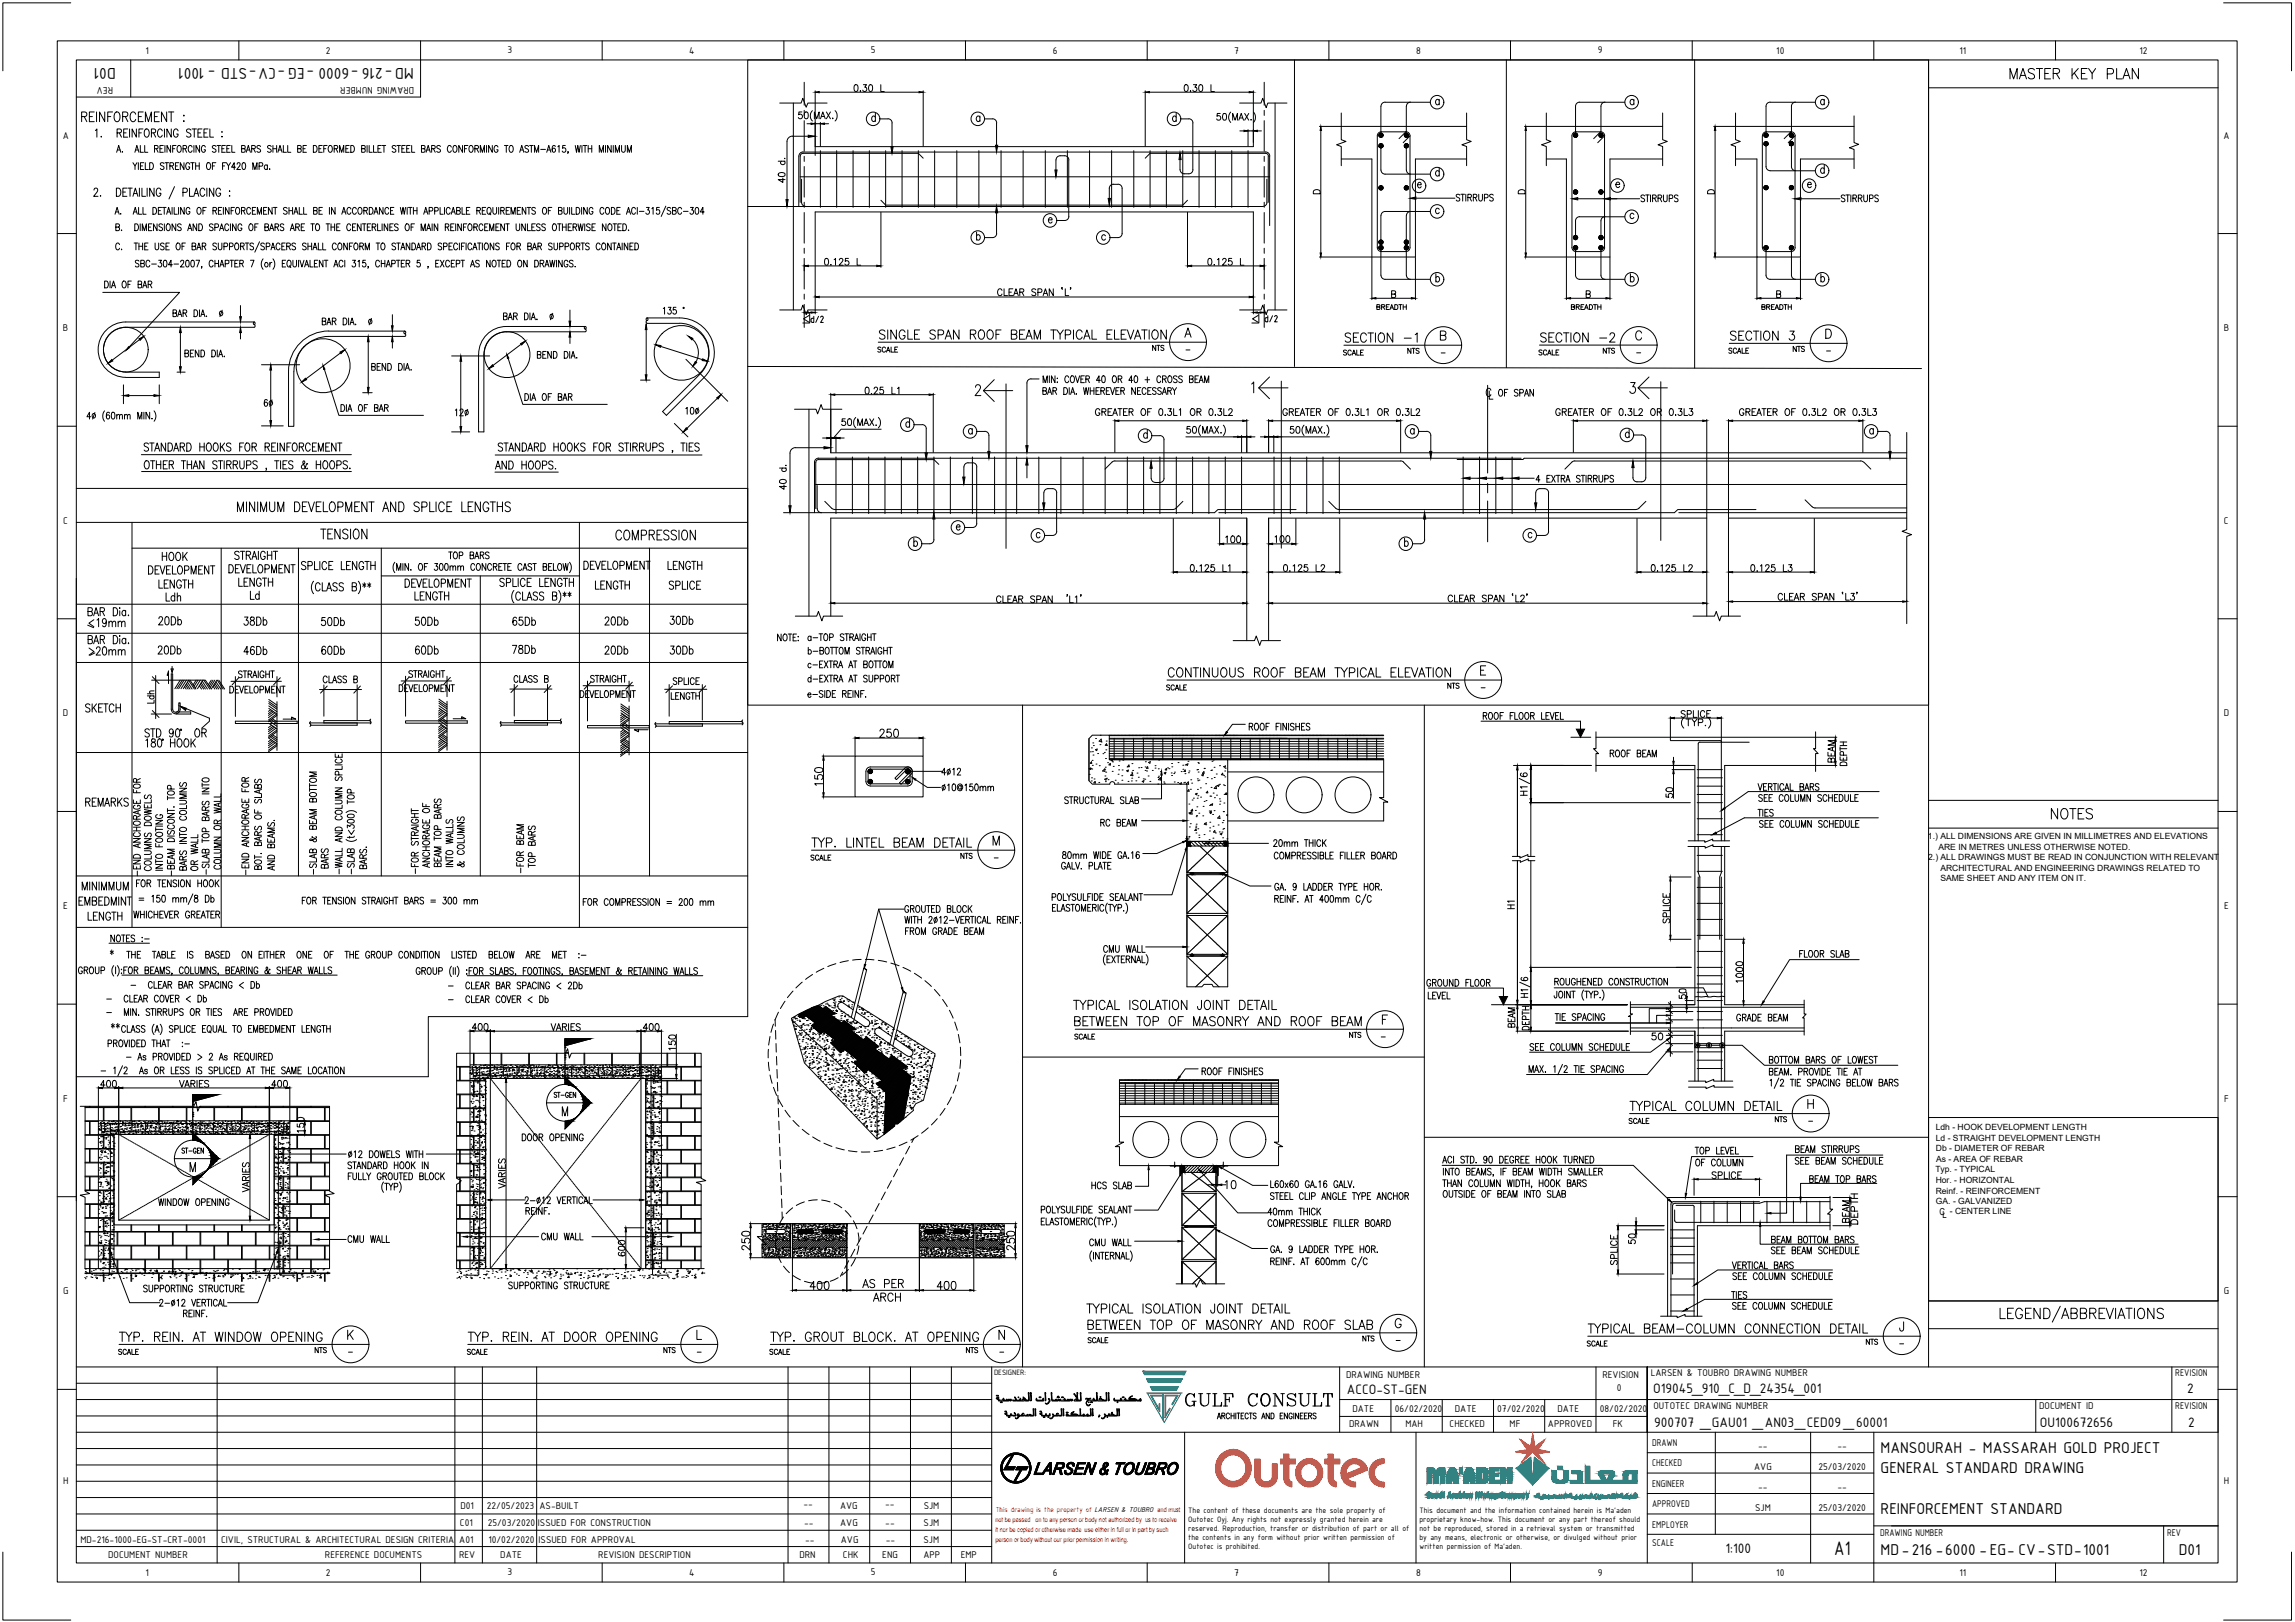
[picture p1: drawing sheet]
<svg xmlns="http://www.w3.org/2000/svg" width="841mm" height="594mm" viewBox="0 0 841 594" stroke-linecap="round" stroke-linejoin="round" font-family="sans-serif">
<defs><g id="words">
<text font-size="8.4" fill="#00f" x="433.2" y="516.1">GULF CONSULT</text>
<text font-size="7.7" x="672.2" y="569.7">A1</text>
<text font-size="7.5" x="750.4" y="301.3">NOTES</text>
<g font-size="7.1">
<text x="735.2" y="30">MASTER KEY PLAN</text>
<text x="28.6" y="45.9">REINFORCEMENT :</text>
<text x="321" y="125.6">SINGLE SPAN ROOF BEAM TYPICAL ELEVATION</text>
<text x="632.9" y="125.9">SECTION 3</text>
<text x="491.8" y="126.6">SECTION -1</text>
<text x="563.4" y="126.6">SECTION -2</text>
<text x="85.7" y="188.7">MINIMUM DEVELOPMENT AND SPLICE LENGTHS</text>
<text x="116.4" y="198.6">TENSION</text>
<text x="224.4" y="199">COMPRESSION</text>
<text x="296.3" y="311.5">TYP. LINTEL BEAM DETAIL</text>
<text x="392.3" y="371.1">TYPICAL ISOLATION JOINT DETAIL</text>
<text x="396.9" y="482.2">TYPICAL ISOLATION JOINT DETAIL</text>
<text x="397.6" y="488.2">BETWEEN TOP OF MASONRY AND ROOF SLAB</text>
<text x="580.7" y="489.7">TYPICAL BEAM-COLUMN CONNECTION DETAIL</text>
</g>
<g font-size="6.6">
<text x="180.3" y="173.2">AND HOOPS.</text>
<text x="212.7" y="209.9">DEVELOPMENT</text>
<text x="243.4" y="209.9">LENGTH</text>
<text x="59.6" y="221.5">Ldh</text>
<text x="90.7" y="220.8">Ld</text>
<text x="88.2" y="230.4">38Db</text>
<text x="151" y="230.4">50Db</text>
<text x="186.6" y="230.4">65Db</text>
<text x="244.1" y="230">30Db</text>
<text x="31.4" y="241.3">&gt;20mm</text>
<text x="56.8" y="240.9">20Db</text>
<text x="116.8" y="240.9">60Db</text>
<text x="151" y="240.9">60Db</text>
<text x="220.5" y="240.9">20Db</text>
<text x="244.5" y="240.9">30Db</text>
<text x="426.9" y="249.1">CONTINUOUS ROOF BEAM TYPICAL ELEVATION</text>
<text x="30" y="262.1">SKETCH</text>
<text x="51.9" y="271.3">STD 90 OR</text>
<text x="30.3" y="296.7">REMARKS</text>
<text x="28.9" y="327.4">MINIMMUM</text>
<text x="31" y="338.3">LENGTH</text>
<text x="392.6" y="376.8">BETWEEN TOP OF MASONRY AND ROOF BEAM</text>
<text x="596.2" y="407.8">TYPICAL COLUMN DETAIL</text>
<text x="42.7" y="492.5">TYP. REIN. AT WINDOW OPENING</text>
<text x="170.4" y="492.5">TYP. REIN. AT DOOR OPENING</text>
<text x="281.2" y="492.5">TYP. GROUT BLOCK. AT OPENING</text>
</g>
<g font-size="6.2">
<text x="42.4" y="25" transform="rotate(-180 42.4 25)">D01</text>
<text x="94.1" y="25" transform="rotate(-180 94.1 25)">-</text>
<text x="151.6" y="25" transform="rotate(-180 151.6 25)">MD-216 -6000 -EG -CV STD - 1001</text>
<text x="58.2" y="206.4">HOOK</text>
<text x="84.7" y="206">STRAIGHT</text>
<text x="53.3" y="211.3">DEVELOPMENT</text>
<text x="82.5" y="211">DEVELOPMENT</text>
<text x="86.4" y="215.9">LENGTH</text>
<text x="182" y="215.9">SPLICE LENGTH</text>
<text x="57.1" y="216.6">LENGTH</text>
<text x="147.1" y="216.3">DEVELOPMENT</text>
<text x="151" y="220.8">LENGTH</text>
<text x="217" y="217">LENGTH</text>
<text x="244.1" y="217">SPLICE</text>
<text x="31.4" y="230.7">&lt;19mm</text>
<text x="56.8" y="230">20Db</text>
<text x="116.4" y="230.4">50Db</text>
<text x="220.5" y="230">20Db</text>
<text x="88.2" y="240.9">46Db</text>
<text x="186.6" y="240.6">78Db</text>
<text x="52.2" y="274.8">180 HOOK</text>
<text x="121.4" y="319.3" transform="rotate(-90 121.4 319.3)">BARS</text>
<text x="27.9" y="332.7">EMBEDMINT</text>
<text x="689.2" y="532.1">MANSOURAH - MASSARAH GOLD PROJECT</text>
<text x="689.2" y="539.5">GENERAL STANDARD DRAWING</text>
<text x="689.2" y="554.5">REINFORCEMENT STANDARD</text>
<text x="689.2" y="569.5">MD-216 -6000 -EG- CV STD 1001</text>
<text x="746.8" y="569.5">-</text>
<text x="760.1" y="569.5">-</text>
<text x="798.4" y="569.5">D01</text>
</g>
<g font-size="5.7">
<text x="288.6" y="68.1" transform="rotate(-90 288.6 68.1)">40 d.</text>
<text x="462.5" y="119.2">d/2</text>
<text x="547.9" y="146.4">OF SPAN</text>
<text x="288.9" y="180.6" transform="rotate(-90 288.9 180.6)">40 d.</text>
<text x="163.3" y="206">TOP BARS</text>
<text x="117.1" y="251.2">CLASS B</text>
<text x="187" y="251.2">CLASS B</text>
<text x="57.5" y="258.9" transform="rotate(-90 57.5 258.9)">Ldh</text>
<text x="588.8" y="278.3">ROOF BEAM</text>
<text x="677.7" y="281.5" transform="rotate(-90 677.7 281.5)">DEPTH</text>
<text x="402.2" y="303.7">RC BEAM</text>
<text x="465.3" y="311.1">20mm THICK</text>
<text x="52.2" y="322.1" transform="rotate(-90 52.2 322.1)">-END ANCHORAGE FOR</text>
<text x="73.4" y="320" transform="rotate(-90 73.4 320)">OR WALL</text>
<text x="81.8" y="319.6" transform="rotate(-90 81.8 319.6)">COLUMN OR WALL</text>
<text x="92.1" y="321.7" transform="rotate(-90 92.1 321.7)">-END ANCHORAGE FOR</text>
<text x="116.8" y="321.4" transform="rotate(-90 116.8 321.4)">-SLAB &amp; BEAM BOTTOM</text>
<text x="158.4" y="318.9" transform="rotate(-90 158.4 318.9)">ANCHORAGE OF</text>
<text x="171.1" y="318.9" transform="rotate(-90 171.1 318.9)">&amp; COLUMNS</text>
<text x="192.6" y="321" transform="rotate(-90 192.6 321)">-FOR BEAM</text>
<text x="556" y="334.1" transform="rotate(-90 556 334.1)">H1</text>
<text x="45.2" y="352.1">THE TABLE IS BASED ON EITHER ONE OF THE GROUP CONDITION LISTED BELOW ARE MET :-</text>
<text x="403.2" y="350">CMU WALL</text>
<text x="521.8" y="362.3">GROUND FLOOR</text>
<text x="37.7" y="368.3">- CLEAR COVER &lt; Db</text>
<text x="163" y="368.3">- CLEAR COVER &lt; Db</text>
<text x="556" y="377.5" transform="rotate(-90 556 377.5)">BEAM</text>
<text x="561.3" y="378.5" transform="rotate(-90 561.3 378.5)">DEPTH</text>
<text x="604" y="382.1">50</text>
<text x="620.2" y="428.3">OF COLUMN</text>
<text x="399" y="436.7">HCS SLAB</text>
<text x="463.5" y="446.3">40mm THICK</text>
<text x="681.6" y="449.4" transform="rotate(-90 681.6 449.4)">DEPTH</text>
<text x="197.2" y="455.4">CMU WALL</text>
<text x="126.3" y="456.1">CMU WALL</text>
<text x="397.9" y="457.6">CMU WALL</text>
</g>
<g font-size="5.4">
<text x="493.6" y="510.6">ACCO-ST-GEN</text>
<text x="605.8" y="510.1">O19045_910_C_D_24354_001</text>
<text x="801.5" y="510.1">2</text>
<text x="606.2" y="522.6">900707 _GAU01 _AN03_CED09 _60001</text>
<text x="747.5" y="522.6">OU100672656</text>
<text x="801.9" y="522.6">2</text>
<text x="632.3" y="569">1:100</text>
</g>
<g font-size="5.3">
<text x="296" y="119.2">d/2</text>
<text x="351" y="315.7">NTS</text>
<text x="493.2" y="381.4">NTS</text>
<text x="280.8" y="497.4">SCALE</text>
</g>
<g font-size="4.9">
<text x="503.4" y="114.7">BREADTH</text>
<text x="574.7" y="114.7">BREADTH</text>
<text x="644.5" y="114.7">BREADTH</text>
<text x="320.3" y="130.2">SCALE</text>
<text x="421.2" y="129.5">NTS</text>
<text x="491.1" y="131.2">SCALE</text>
<text x="514.7" y="130.5">NTS</text>
<text x="562.7" y="131.2">SCALE</text>
<text x="586.3" y="130.5">NTS</text>
<text x="632.2" y="130.5">SCALE</text>
<text x="655.8" y="129.8">NTS</text>
<text x="426.2" y="254">SCALE</text>
<text x="529.2" y="253.3">NTS</text>
<text x="39.5" y="377.8">**</text>
<text x="392.6" y="381.7">SCALE</text>
<text x="595.8" y="412.7">SCALE</text>
<text x="649.5" y="412">NTS</text>
<text x="114.3" y="496.7">NTS</text>
<text x="242" y="496.7">NTS</text>
<text x="352.8" y="496.7">NTS</text>
<text x="498.1" y="492.5">NTS</text>
<text x="580.3" y="494.2">SCALE</text>
<text x="682.6" y="493.5">NTS</text>
</g>
<g font-size="3.9">
<text x="53.3" y="19.6">1</text>
<text x="119.5" y="19.7">2</text>
<text x="186" y="19.6">3</text>
<text x="252.5" y="19.6">4</text>
<text x="319.1" y="19.6">5</text>
<text x="385.8" y="19.7">6</text>
<text x="452.3" y="19.6">7</text>
<text x="518.9" y="19.6">8</text>
<text x="585.5" y="19.5">9</text>
<text x="650.9" y="19.6">10</text>
<text x="718.1" y="19.6">11</text>
<text x="784" y="19.7">12</text>
<text x="41.4" y="31.9" transform="rotate(-180 41.4 31.9)">REV</text>
<text x="151.8" y="31.9" transform="rotate(-180 151.8 31.9)">DRAWING NUMBER</text>
<text x="23" y="50.7">A</text>
<text x="814.9" y="50.7">A</text>
<text x="23.1" y="121.3">B</text>
<text x="814.9" y="121.3">B</text>
<text x="23.1" y="191.8">C</text>
<text x="814.9" y="191.8">C</text>
<text x="23" y="262.4">D</text>
<text x="814.9" y="262.4">D</text>
<text x="23.1" y="333">E</text>
<text x="815" y="333">E</text>
<text x="23.2" y="403.5">F</text>
<text x="815.1" y="403.5">F</text>
<text x="23.1" y="474.1">G</text>
<text x="814.9" y="474.1">G</text>
<text x="493.3" y="504.7">DRAWING NUMBER</text>
<text x="587.2" y="504.7">REVISION</text>
<text x="592.5" y="509.6">0</text>
<text x="604.9" y="504.1">LARSEN &amp; TOUBRO DRAWING NUMBER</text>
<text x="797.2" y="504.1">REVISION</text>
<text x="495.6" y="517">DATE</text>
<text x="511.1" y="517">06/02/2020</text>
<text x="533.1" y="517">DATE</text>
<text x="548.7" y="517">07/02/2020</text>
<text x="570.7" y="517">DATE</text>
<text x="586.3" y="517">08/02/2020</text>
<text x="605.9" y="516.1">OUTOTEC DRAWING NUMBER</text>
<text x="747.3" y="516.1">DOCUMENT ID</text>
<text x="797.2" y="516.1">REVISION</text>
<text x="494.4" y="522.7">DRAWN</text>
<text x="515" y="522.5">MAH</text>
<text x="531.2" y="522.7">CHECKED</text>
<text x="553.2" y="522.5">MF</text>
<text x="567.3" y="522.7">APPROVED</text>
<text x="591" y="522.5">FK</text>
<text x="605.4" y="529.6">DRAWN</text>
<text x="644.3" y="530.8">--</text>
<text x="673.3" y="530.8">--</text>
<text x="605.4" y="537.1">CHECKED</text>
<text x="642.8" y="538.3">AVG</text>
<text x="666.4" y="538.3">25/03/2020</text>
<text x="23.1" y="543.6">H</text>
<text x="605.4" y="544.5">ENGINEER</text>
<text x="644.3" y="545.8">--</text>
<text x="673.3" y="545.8">--</text>
<text x="815" y="543.6">H</text>
<text x="168.7" y="552.8">D01</text>
<text x="178.4" y="552.8">22/05/2023</text>
<text x="197.7" y="552.8">AS-BUILT</text>
<text x="294.4" y="552.1">--</text>
<text x="307.8" y="552.6">AVG</text>
<text x="324.3" y="552.1">--</text>
<text x="338.5" y="552.7">SJM</text>
<text x="605.4" y="552">APPROVED</text>
<text x="643.2" y="553.2">SJM</text>
<text x="666.4" y="553.2">25/03/2020</text>
<text x="168.6" y="559">C01</text>
<text x="178.7" y="559">25/03/2020</text>
<text x="197.1" y="559">ISSUED FOR CONSTRUCTION</text>
<text x="294.7" y="559">--</text>
<text x="307.9" y="559">AVG</text>
<text x="324.4" y="559">--</text>
<text x="338.5" y="559">SJM</text>
<text x="605.4" y="559.5">EMPLOYER</text>
<text x="689" y="562.6">DRAWING NUMBER</text>
<text x="794.2" y="562.6">REV</text>
<text x="29.4" y="565">MD-216-1000-EG-ST-CRT-0001</text>
<text x="81.1" y="565">CIVIL, STRUCTURAL &amp; ARCHITECTURAL DESIGN CRITERIA A01</text>
<text x="179" y="565">10/02/2020</text>
<text x="197.3" y="565">ISSUED FOR APPROVAL</text>
<text x="295" y="565">--</text>
<text x="308.1" y="565">AVG</text>
<text x="324.6" y="565">--</text>
<text x="338.4" y="565">SJM</text>
<text x="605.4" y="566.4">SCALE</text>
<text x="39.7" y="570.7">DOCUMENT NUMBER</text>
<text x="119.1" y="570.7">REFERENCE DOCUMENTS</text>
<text x="168.2" y="570.7">REV</text>
<text x="183.3" y="570.7">DATE</text>
<text x="219.2" y="570.7">REVISION DESCRIPTION</text>
<text x="292.9" y="570.7">DRN</text>
<text x="308.9" y="570.7">CHK</text>
<text x="323.3" y="570.7">ENG</text>
<text x="338.4" y="570.7">APP</text>
<text x="352.1" y="570.7">EMP</text>
<text x="53.3" y="577.1">1</text>
<text x="119.5" y="577.2">2</text>
<text x="186" y="577">3</text>
<text x="252.5" y="577.1">4</text>
<text x="319.1" y="577">5</text>
<text x="385.8" y="577.2">6</text>
<text x="452.3" y="577.1">7</text>
<text x="518.9" y="577.1">8</text>
<text x="585.5" y="577.2">9</text>
<text x="650.9" y="577.1">10</text>
<text x="718.1" y="577.1">11</text>
<text x="784" y="577.2">12</text>
</g>
<g font-size="3.5">
<text x="710.8" y="444.9">C</text>
<text x="711.9" y="446">L</text>
</g>
<g font-size="3.1">
<text x="706.5" y="307.4">1.) ALL DIMENSIONS ARE GIVEN IN MILLIMETRES AND ELEVATIONS</text>
<text x="710.4" y="311.2">ARE IN METRES UNLESS OTHERWISE NOTED.</text>
<text x="706.6" y="315">2.) ALL DRAWINGS MUST BE READ IN CONJUNCTION WITH RELEVANT</text>
<text x="711.1" y="318.8">ARCHITECTURAL AND ENGINEERING DRAWINGS RELATED TO</text>
<text x="711.1" y="322.6">SAME SHEET AND ANY ITEM ON IT.</text>
<text x="709.4" y="413.8">Ldh - HOOK DEVELOPMENT LENGTH</text>
<text x="709.4" y="417.9">Ld - STRAIGHT DEVELOPMENT LENGTH</text>
<text x="709.4" y="421.7">Db - DIAMETER OF REBAR</text>
<text x="709.5" y="425.4">As - AREA OF REBAR</text>
<text x="709.2" y="429.1">Typ. - TYPICAL</text>
<text x="709.4" y="433.1">Hor. - HORIZONTAL</text>
<text x="709.4" y="437.2">Reinf. - REINFORCEMENT</text>
<text x="709.5" y="440.8">GA. - GALVANIZED</text>
<text x="714.5" y="444.7">- CENTER LINE</text>
<text x="435.4" y="554">The content of these documents are the sole property of</text>
<text x="435.4" y="557.3">Outotec Oyj. Any rights not expressly granted herein are</text>
<text x="520.2" y="554">This document and the information contained herein is Ma'aden</text>
<text x="520.2" y="557.3">proprietary know-how. This document or any part thereof should</text>
<text x="435.4" y="560.6">reserved. Reproduction, transfer or distribution of part or all of</text>
<text x="435.4" y="564">the contents in any form without prior written permission of</text>
<text x="520.2" y="560.6">not be reproduced, stored in a retrieval system or transmitted</text>
<text x="520.2" y="564">by any means, electronic or otherwise, or divulged without prior</text>
<text x="435.4" y="567.3">Outotec is prohibited.</text>
<text x="520.2" y="567.3">written permission of Ma'aden.</text>
</g>
<text font-size="3" x="364.3" y="503.6">DESIGNER:</text>
<text font-size="2.8" fill="#f00" x="364.9" y="553.8">This drawing is the property of LARSEN &amp; TOUBRO and must</text>
<g font-size="2.6">
<text x="433.6" y="129.5">-</text>
<text x="527" y="130.5">-</text>
<text x="598.7" y="130.5">-</text>
<text x="668.2" y="129.8">-</text>
<text x="541.5" y="253.3">-</text>
<text x="363" y="315.4">-</text>
<text x="504.8" y="381">-</text>
<text x="661.5" y="412">-</text>
<text x="126.6" y="496.4">-</text>
<text x="254.4" y="496.4">-</text>
<text x="365.1" y="496.4">-</text>
<text x="510.5" y="492.1">-</text>
<text x="695" y="493.5">-</text>
</g>
<g font-size="2.5" fill="#f00">
<text x="364.8" y="557.4">not be passed on to any person or body not authorized by us to receive</text>
<text x="364.8" y="561">it nor be copied or otherwise made use either in full or in part by such</text>
<text x="364.8" y="564.6">person or body without our prior permission in writing.</text>
</g>
</g></defs>
<!-- layer: ST-DIMS -->
<g fill="#000" stroke="#000" stroke-width=".37">
<path d="M298.7 33.8l1.5-.3v.5zM336.8 33.5l1.5 .3-1.5 .2zM419.7 33.8l1.5-.3v.5zM457.8 33.5l1.5 .3-1.5 .2zM296.2 49.5l2.5 .4-2.5 .4zM297.2 45.1l1.5 .2-1.5 .3zM300.6 45.3l1.5-.2v.5zM326.5 53.7h.8l-.4 2.5zM364.8 53.2h.8l-.4 2.5zM432.4 56l.4 2.4h-.8zM455.9 47.7l1.5 .2-1.5 .3zM459.3 47.9l1.5-.2v.5z"/>
<path d="M484 46.3l.3 1.5h-.5zM559.1 46.3l.3 1.5h-.5zM628.5 46.3l.3 1.5h-.5zM288 73.1h.8l-.4 2.5zM365.2 75.5l.4 2.5h-.8zM386.6 62.3h.8l-.4 2.5zM406.1 72.7h.8l-.4 2.5zM294.7 97.4l1.5-.3v.5zM321.3 97.1l1.5 .3-1.5 .2zM435.2 97.4l1.5-.3v.5zM461.8 97.1l1.5 .3-1.5 .2zM483.8 92.7h.5l-.3 1.4z"/>
<path d="M558.9 92.7h.5l-.3 1.4zM628.3 92.7h.5l-.3 1.4zM87.8 116h.7l-.4 1.9zM143.5 119.3h.6l-.3 2zM208.5 117.6h.7l-.3 2zM298.7 108.8l1.5-.3v.5zM457.8 108.5l1.5 .3-1.5 .2zM459.3 114.5l1.5-.3v.5zM502.7 109.2l1.5-.2v.5zM517.2 109l1.5 .2-1.5 .3zM574 109.2l1.5-.2v.5zM588.5 109l1.5 .2-1.5 .3z"/>
<path d="M643.8 109.2l1.5-.2v.5zM658.3 109l1.5 .2-1.5 .3zM41 131.7l.3 .5-1.7 .9zM47.1 127l.4 .3-1.2 1zM50.9 124.1l1.8-.9-1.4 1.5zM65.8 134.3h.6l-.3 2zM66.1 119.9l.3 1.9h-.6zM88.1 119.9l.4 1.9h-.7zM99.2 133.6l.3 1.9h-.6zM111.9 138.5l.4 .6-1.7 .8zM118.4 133.8l.7 1.4-.5 .1zM124.6 129l1.8-.9-1.4 1.4z"/>
<path d="M134.9 123.2l.4 2h-.7zM143.8 123.2l.3 2h-.6zM168.9 130.4l.3 1.9h-.6zM180.5 133.6l.4 .5-1.8 .9zM185.7 129.8l.8 1.3-.5 .2zM190.8 125.8l1.7-.9-1.3 1.5zM208.9 121.5l.3 2h-.7zM236.5 137.3h.6l-.3 1.9zM236.8 118.8l.3 1.9h-.6zM240.3 126.3l1.9 .3-.2 .6zM252.2 123.1l1.7 .8-.3 .6zM254.8 132.4l.5 .4-1.4 1.3z"/>
<path d="M257.5 131.4l1.8 .9-2-.2zM45.2 144.9l2-.3v.6zM56.4 144.6l2 .3-2 .3zM98.9 154h.6l-.3 2zM134.6 141.9h.7l-.4 1.9zM168.6 156.2h.6l-.3 2zM251.5 156.7l.5 .4-1.7 1.2zM262.7 145.7l1.6-1.2-1.2 1.7zM304.4 144.6l1.5-.3v.5zM340.5 144.3l1.5 .3-1.5 .2zM408.5 154.1l1.5-.2v.5zM453.5 159.8l1.5 .2-1.5 .3z"/>
<path d="M455.4 153.9l1.5 .2-1.5 .3zM456.9 160l1.5-.2v.5zM463.4 159.8l1.5 .2-1.5 .3zM464.9 154.1l1.5-.2v.5zM466.8 160l1.5-.2v.5zM511.8 153.9l1.5 .2-1.5 .3zM576.6 154.1l1.5-.2v.5zM624 153.9l1.5 .2-1.5 .3zM633.4 154.1l1.5-.2v.5zM681.2 153.9l1.5 .2-1.5 .3zM301.9 163.6l2.5 .4-2.5 .4zM303 160.2l1.4 .2-1.4 .3z"/>
<path d="M306.4 160.4l1.5-.2v.5zM339 165.8h.8l-.4 2.5zM352.8 174.7h.8l-.4 2.5zM362 165.3h.8l-.4 2.5zM376.3 167.8l.5 2.5h-.9zM375.9 163.2h.9l-.5 2.5zM421.8 169l.5 2.5h-.9zM523.9 165.3h.8l-.4 2.5zM536.2 175.2l2.5-.5v.9zM542.2 175.2l2.5-.5v.9zM548.2 175.2l2.5-.5v.9zM554.2 175.2l2.5-.5v.9z"/>
<path d="M598.4 168.8l.4 2.5h-.8zM692.2 165.3h.8l-.4 2.5zM289.1 185.2h.8l-.4 2.5zM342.2 187.6l.4 2.5h-.8zM382.1 184.2h.8l-.4 2.5zM446.9 199.2l1.5-.2v.5zM455.4 199l1.5 .2-1.5 .3zM464.9 199.2l1.5-.2v.5zM473.4 199l1.5 .2-1.5 .3zM522 187.6l.5 2.5h-.8zM562.4 184.2h.8l-.4 2.5zM430 209.5l1.4-.2v.5z"/>
<path d="M455.4 209.3l1.5 .2-1.5 .3zM464.9 209.5l1.5-.2v.5zM489.5 209.3l1.5 .2-1.5 .3zM599.9 209.5l1.5-.2v.5zM624 209.3l1.5 .2-1.5 .3zM633.4 209.5l1.5-.2v.5zM663.4 209.3l1.5 .2-1.5 .3zM304.4 220.9l1.5-.2v.5zM455.4 220.7l1.5 .2-1.5 .3zM464.9 220.9l1.5-.2v.5zM624 220.7l1.5 .2-1.5 .3zM633.4 220.3l1.5-.2v.5z"/>
<path d="M697.3 220.1l1.4 .2-1.4 .3zM66 258.6l2.4 .8-.4 .8zM301.8 276.9l.2 1.6h-.5zM313.3 270.3l1.5-.2v.4zM336.8 270.1l1.5 .2-1.5 .2zM449.4 267.9l.4 .3-1 1.1zM577.7 267.1h3l-1.5 2.9zM613 278.8h.5l-.2 1.6zM612.1 263l1.5-.3v.6zM629.3 262.7l1.5 .3-1.5 .3zM301.5 290.4h.5l-.2 1.5zM425.6 282.3l.3 1.6h-.5z"/>
<path d="M556.1 280.4l.2 1.6h-.5zM561 280.4l.2 1.4h-.4zM560.8 292.5h.4l-.2 1.5zM613.3 281.9l.2 1.5h-.5zM630.8 296.9l1.1-1.1 .3 .4zM433.4 308.3l1.4-.4-1.2 .8zM433.4 300.3l1.6 .3-1.6 .2zM435 309.9l-.2 1.4-.5-.1zM627.5 305.7l1.3-.9 .2 .5zM448 320l1.5 .4-.2 .4zM612.1 321.2l.3 1.5h-.5zM433.4 346.6l1.6 .2-1.6 .2z"/>
<path d="M561 354.3l.2 1.5h-.4zM611.9 342.5h.5l-.3 1.5zM638.9 344l.3 1.5h-.5zM172.2 377.6l1.5-.2v.5zM178.2 377.4l1.5 .2-1.5 .3zM179.7 377.7l1.5-.3v.5zM233.4 377.4l1.5 .3-1.5 .2zM234.9 377.7l1.5-.3v.5zM240.9 377.4l1.5 .3-1.5 .2zM549.4 365h3l-1.4 3zM610.6 369.2l1.5 .2-1.5 .2zM610.6 371.7l1.5 .2-1.5 .2z"/>
<path d="M610.6 374.4l1.5 .3-1.5 .2zM618.1 368l.2 1.5h-.5zM617.8 365h.5l-.2 1.5zM638.7 366.5h.5l-.3 1.5zM646.1 366.6l.4 .2-.9 1.2zM36.1 398.5l1.4-.3v.5zM42 398.2l1.5 .3-1.5 .2zM43.5 398.5l1.5-.3v.5zM97.2 398.2l1.5 .3-1.5 .2zM98.7 398.5l1.5-.3v.5zM104.7 398.2l1.5 .3-1.5 .2zM185.4 395l.3 1.5h-.5z"/>
<path d="M247.6 393.5h.5l-.3 1.5zM247.8 390l.3 1.5h-.5zM432.1 394.2l.4 .2-1.1 1.1zM611 384.6l1.1-.9-.7 1.3zM91.6 415.5l.2 1.5h-.5zM111.4 414h.5l-.2 1.5zM111.7 410.5l.2 1.5h-.5zM178.8 439.5l1.4-.3v.5zM234.3 439.2l1.6 .3-1.6 .2zM444.1 433.7l1.5 .2-1.5 .3zM446.2 433.9l1.5-.2v.5zM611.3 439.5l.4-.3 .9 1.2z"/>
<path d="M617.6 437.1l.5 .1-.5 1.4zM620.8 431.9l1.5-.2v.5zM643.2 431.7l1.6 .2-1.6 .3zM659.6 438.5h.5l-.3 1.5zM91.3 445.4h.5l-.2 1.5zM169.8 453l1.6-.3v.5zM229.3 449.7l.3 1.5h-.5zM244.7 452.7l1.5 .3-1.5 .2zM274.8 459.1h.5l-.2 1.6zM275.1 448.2l.2 1.5h-.5zM371.9 459.1h.5l-.3 1.6zM372.1 448.2l.3 1.5h-.5z"/>
<path d="M592.9 448.9l.3 1.5h-.5zM599.3 447.4h.5l-.2 1.5zM599.6 450.5l.2 1.4h-.5zM645 447.7l.3 1.5h-.5zM647.5 444.4l1.5-.3v.5zM185.2 463.2h.5l-.3 1.4zM229.1 463.2h.5l-.3 1.4zM290.4 472.6l1.5-.3v.5zM308.8 472.3l1.5 .3-1.5 .2zM310.3 472.6l1.5-.3v.5zM335.4 472.3l1.5 .3-1.5 .2zM336.9 472.6l1.5-.3v.5z"/>
<path d="M355.4 472.3l1.5 .3-1.5 .2zM592.7 465.1h.5l-.3 1.5zM617 480.2l1.1-1 .3 .5zM620.8 470.8l1.1-1 .3 .4z"/>
</g>
<g fill="none" stroke="#000" stroke-width=".37">
<path d="M274 22h432.7v236.3h-432.7zM298.7 33.3v4.3M300.2 33.8h36.6M313.3 31.1a.72 .72 0 0 1 1.1 .4v.6a1.07 1.07 0 0 1-.8 1.4 1.75 1.75 0 0 1-.3-2.4zM315.3 33.3v.2zM316.4 31h1.1l-.6 .9a.77 .77 0 0 1 .6 1.2 .77 .77 0 0 1-1.3-.1M318.6 31.1a.68 .68 0 0 1 1.1 .4l.1 .6a1.07 1.07 0 0 1-.9 1.4l-.3-.1-.3-1zM322.8 31v2.5h1.2M338.3 33.3v20.2M419.7 33.3v20.2M421.2 33.8h36.6M434.2 31.1a.72 .72 0 0 1 1.1 .4l.1 .6a1.07 1.07 0 0 1-.8 1.4 1.75 1.75 0 0 1-.4-2.4z"/>
<path d="M436.3 33.3v.2zM437.3 31h1.2l-.6 .9a.78 .78 0 0 1 .6 1.3 .78 .78 0 0 1-1.4-.2M439.6 31.1a.72 .72 0 0 1 1.1 .4l.1 .6a1.07 1.07 0 0 1-.9 1.4 1.75 1.75 0 0 1-.3-2.4zM443.8 31v2.5h1.2M459.3 33.3v4.3M474.4 22v112.2M552 22v112.6M621 22v112.8M290.4 49.9h5.8M290.4 49.9l-1.4 .5-.6 1.5v21.2M293.9 41h-1.1l-.1 1.1a.82 .82 0 0 1 1.2 0 .82 .82 0 0 1-.2 1.2 .82 .82 0 0 1-1.1-.3M295 41.1a.72 .72 0 0 1 1.1 .4l.1 .6a1.12 1.12 0 0 1-.6 1.4h-.3a1.73 1.73 0 0 1-.3-2.4z"/>
<path d="M295.7 45.3h1.5M297.7 40.5a2.68 2.68 0 0 0 0 3.8M298.4 43.5v-2.5l.9 2.5 .9-2.5v2.5M298.7 44.8v12.1M298.7 45.3h1.9M300.6 44.8v8.7M300.7 43.5l.8-2.5 .9 2.5M301 42.7h1.1M302.1 45.3h1.5M302.8 41l1.5 2.5M304.3 41l-1.5 2.5M305.2 43.3v.2z"/>
<path d="M306 40.5a2.68 2.68 0 0 1 0 3.8M322.4 43.5h3a1.5 1.5 0 0 1 1.5 1.5v8.7M360.8 43.5h2.9a1.5 1.5 0 0 1 1.5 1.5M365.2 45v8.2M388.5 57.1h1.7a1.44 1.44 0 0 1 1.5 1.5v20.7a1.5 1.5 0 0 1-1.5 1.5h-3M388.5 57.1a1.5 1.5 0 0 0-1.5 1.5v3.7M432.4 58.4v3.8M432.7 43.5h3a1.5 1.5 0 0 1 1.5 1.5M437.1 45v17.2M447.2 41.6h-1.1l-.1 1a.81 .81 0 0 1 1.2 0 .81 .81 0 0 1-.1 1.2 .81 .81 0 0 1-1.2-.3M448.3 41.6h.5a1.49 1.49 0 0 1 0 2.4h-.2a1.68 1.68 0 0 1-.3-2.4zM451 41a2.74 2.74 0 0 0 0 3.9"/>
<path d="M451.7 44v-2.4l.9 2.4 .9-2.4v2.4M454 44l.9-2.4 .8 2.4M454.3 43.2h1.1M454.3 47.9h1.6M456.1 41.6l1.5 2.4M457.4 47.5v6M457.4 47.9h1.9M457.6 41.6l-1.5 2.4M458.5 43.8v.2zM459.3 47.5v4.7M459.3 41a2.86 2.86 0 0 1 0 3.9M460.8 47.9h1.5"/>
<path d="M483.5 46.3h7.9M484 47.8v44.9M558.7 46.3h7.8M559.1 47.8v44.9M628 46.3h7.9M628.5 47.8v44.9M322.8 77.8v20.1M365.2 78v7.5M408 67.5h1.7M408 67.5a1.5 1.5 0 0 0-1.5 1.5v3.7M409.7 67.5a1.5 1.5 0 0 1 1.5 1.5v16.5M432.5 62.2a1.5 1.5 0 0 0 1.5 1.5h1.6a1.5 1.5 0 0 0 1.6-1.5"/>
<path d="M435.2 77.8v20.1M481.4 69.9a1.35 1.35 0 0 1 1.6-.4 1.35 1.35 0 0 1 .8 1.5h-2.5zM556.5 69.9a1.35 1.35 0 0 1 1.6-.4 1.35 1.35 0 0 1 .8 1.5h-2.5zM625.9 69.9a1.35 1.35 0 0 1 1.6-.4 1.35 1.35 0 0 1 .8 1.5h-2.5zM294.7 96.9v2.3M296.2 97.4h25.1M302.5 94.8a.67 .67 0 0 1 1 .3l.1 .6a1.08 1.08 0 0 1-.8 1.4 1.73 1.73 0 0 1-.3-2.3zM304.4 97h.2zM305.7 95.1l.5-.5v2.5M307.6 95.2l.2-.4a.71 .71 0 0 1 1 .2 .71 .71 0 0 1-.2 1l-1.1 1.1h1.5M310.9 94.6h-1.1l-.1 1.1a.81 .81 0 0 1 1.3 .1 .81 .81 0 0 1-.2 1.2 .81 .81 0 0 1-1.2-.3M314.1 94.6v2.5h1.3"/>
<path d="M365.2 85.5a1.5 1.5 0 0 1-1.5 1.5h-2.9M411.2 85.5a1.5 1.5 0 0 1-1.5 1.5h-2.9M436.7 97.4h25.1M442.9 94.8a.67 .67 0 0 1 1.1 .3l.1 .6a1.08 1.08 0 0 1-.8 1.4 1.73 1.73 0 0 1-.4-2.3zM444.9 97h.2zM446.1 95.1l.5-.5v2.5M448 95.2l.3-.4a.71 .71 0 0 1 1 .2 .71 .71 0 0 1-.3 1l-1 1.1h1.4M451.4 94.6h-1.1l-.1 1.1a.81 .81 0 0 1 1.2 .1 .81 .81 0 0 1-.2 1.2 .81 .81 0 0 1-1.1-.3M454.6 94.6v2.5h1.3M463.3 96.9v1.9M483.5 94.1h19.1M502.7 94.3v15.5"/>
<path d="M518.7 94.3v15.5M558.7 94.1h15.2M574 94.3v15.5M590 94.3v15.5M628 94.1h16.1M643.8 94.3v15.5M659.8 94.3v15.5M37.7 107.1h28.1l-18.5 20.1M38.3 102.9a1.26 1.26 0 0 1 1.4 1.3 1.26 1.26 0 0 1-1.4 1.2zM40.3 102.9v2.5M40.8 105.4l.8-2.5 .8 2.5M41.1 104.6h1"/>
<path d="M45.1 103.1l.2-.2a1.28 1.28 0 0 1 1 1.3 1.28 1.28 0 0 1-1 1.2 1.67 1.67 0 0 1-.2-2.3zM46.9 104.2h.8M48.1 102.9h-1.2v2.5M50.6 104.2l1.2-.2v-.9l-1.2-.2v2.5l1.2-.2v-.8l-.3-.2M52.3 105.4l.8-2.5 .7 2.5M52.6 104.6h.9M54.3 104.2l1.1-.2 .3-.3-.3-.6-1.1-.2v2.5M55 104.2l.7 1.2M63.4 114.7l1.1-.1v-1l-1.1-.1v2.5l1.2-.2v-.9l-.4-.2M65.1 116l.8-2.5 .7 2.5M65.4 115.2h.9M66.1 119.9v16.4"/>
<path d="M67.1 114.7l1.1-.1 .2-.9-1.3-.2v2.5M67.8 114.7l.6 1.3M71.1 113.5a1.25 1.25 0 0 1 1.3 1.2 1.25 1.25 0 0 1-1.3 1.3zM73.1 113.5v2.5M73.6 116l.7-2.5 .8 2.5M73.9 115.2h.9M75.6 115.9h.2zM80.7 114.1a.76 .76 0 0 1 1 .7 .76 .76 0 0 1-1 .7l-.3-.6zM81.4 113.6l-.8 2.4M88.1 111.9v6M88.1 119.9v4.2M118.1 117.7l1.1-.2v-.9l-1.1-.1v2.5l1.2-.3 .1-.6-.5-.4"/>
<path d="M119.8 119l.8-2.5 .7 2.5M120.1 118.1h.9M121.8 117.7l1.1-.2 .2-.3-.2-.6-1.1-.1v2.5M122.5 117.7l.6 1.3M125.8 116.5a1.26 1.26 0 0 1 1.4 1.2 1.26 1.26 0 0 1-1.4 1.3zM127.7 116.5v2.5M128.3 119l.7-2.5 .8 2.5M128.5 118.1h1M130.3 118.7v.3zM136.1 116.6l-.8 2.4M143.8 115.3v6M184.5 115.8l1.2-.1v-.9l-1.2-.2v2.5l1.2-.2v-.9l-.3-.2"/>
<path d="M186.2 117.1l.8-2.5 .7 2.5M186.5 116.3h1M188.2 115.8l1.1-.1 .2-.9-1.3-.2v2.5M188.9 115.8l.7 1.3M192.2 114.6a1.25 1.25 0 0 1 1.4 1.3 1.25 1.25 0 0 1-1.4 1.2zM194.2 114.6v2.5M194.7 117.1l.7-2.5 .8 2.5M195 116.3h.9M196.8 116.9v.2zM202.6 114.8l-.9 2.3M208.9 113.6v6M236.8 118.8v20.4"/>
<path d="M243.1 113l.4-.4v2.4M244.9 112.6h1l-.6 .9a.73 .73 0 0 1 .6 1.1 .73 .73 0 0 1-1.2 0M247.7 112.6h-.9l-.1 1a.76 .76 0 0 1 1.1 0 .76 .76 0 0 1-.1 1.1 .76 .76 0 0 1-1.1-.1M250.4 112.6h.2v.3h-.2zM298.7 108.3v.4M300.2 108.8h157.6M367.2 106.4a.83 .83 0 0 0-1-.6 .83 .83 0 0 0-.6 1v.5a.82 .82 0 0 0 .6 1 .82 .82 0 0 0 1-.6M367.9 105.8v2.5h1.3M369.8 107h.8M371.2 105.8h-1.4v2.5h1.4M371.5 108.3l.8-2.5 .9 2.5M371.8 107.5h1.1"/>
<path d="M373.7 107l1.3-.1 .1-.9-1.4-.2v2.5M374.5 107l.7 1.3M379.6 106.2l-.2-.3a.79 .79 0 0 0-1.3 .5l1.5 1.2v.3l-.6 .4-.9-.4M380.4 107.1l1.2-.1 .2-.4-.2-.7-1.2-.1v2.5M382.3 108.3l.8-2.5 .8 2.5M382.6 107.5h1.1M386 105.8v2.5l-1.5-2.5v2.5M389.1 105.4h.2h-.2l.2 .6M390.4 105.8v2.5h1.3M392.4 105.4h-.2h.2l-.2 .6M459.3 108.1v1.2M459.3 113.7v1.3"/>
<path d="M461.1 115.5l-2.1 1.3 2.1 1.3M461.3 114.5v3.8h-2.5M504.2 109.2h13M510 107.7l1.2-.1 .2-.8-1.4-.3v2.5l1.4-.2v-.9l-.5-.2M575.5 109.2h13M581.3 107.7l1.3-.1 .2-.4-.2-.6-1.3-.1v2.5l1.3-.1 .2-.7-.6-.5M645.3 109.2h13M651.1 107.7l1.2-.1 .2-.8-1.4-.3v2.5l1.4-.2v-.9l-.5-.2M52.7 123.2l-13 9.8M64.9 136.3h2.9M67.8 129.4l1.1-.1 .1-.9-1.2-.2v2.5l1.2-.2 .1-.6-.5-.5M69.8 129.4h.7"/>
<path d="M71 128.2h-1.2v2.5h1.2M72.9 128.2v2.5l-1.3-2.5v2.5M73.6 128.2a1.25 1.25 0 0 1 1.4 1.3 1.25 1.25 0 0 1-1.4 1.2zM77.6 128.2a1.26 1.26 0 0 1 1.4 1.3 1.26 1.26 0 0 1-1.4 1.2zM79.6 128.2v2.5M80.1 130.7l.7-2.5 .8 2.5M80.4 129.9h1M82.2 130.5v.2zM95.8 133.6h14M99.2 133.6v22.4M118.9 135.2l5.3 16.9h31M126.4 128.1l-15.8 11.8"/>
<path d="M134.9 123.2v20.7M136.2 134.3l1.2-.1v-.9l-1.2-.2v2.5l1.2-.2v-.8l-.3-.3M138.2 134.3h.8M139.4 133.1h-1.2v2.5h1.2M141.3 133.1v2.5l-1.3-2.5v2.5M142.1 133.1a1.25 1.25 0 0 1 1.3 1.3 1.25 1.25 0 0 1-1.3 1.2zM143.8 123.2v4.3M146.1 133.1a1.26 1.26 0 0 1 1.4 1.3 1.26 1.26 0 0 1-1.4 1.2zM148.1 133.1v2.5M148.5 135.6l.8-2.5 .8 2.5M148.8 134.8h1M150.7 135.4h.1"/>
<path d="M165.5 130.4h13.9M168.9 130.4v27.8M186.2 131.2l5.4 16.9h30.9M192.5 124.9l-13.1 9.9M196.9 129.9l1.2-.1v-1l-1.2-.1v2.5l1.2-.2 .1-.6-.4-.5M198.9 129.9h.8M200.1 128.7h-1.2v2.5h1.2M202 128.7v2.5l-1.3-2.5v2.5M202.8 128.7a1.25 1.25 0 0 1 1.4 1.3 1.25 1.25 0 0 1-1.4 1.2zM206.8 128.7a1.26 1.26 0 0 1 1.4 1.3 1.26 1.26 0 0 1-1.4 1.2zM208.8 128.7v2.5M208.9 121.5v4.3"/>
<path d="M209.3 131.2l.7-2.5 .8 2.5M209.5 130.4h1M211.4 131v.2zM234.7 139.2h3.5M240.2 126.3l19.1 6M251.4 131.6l15.3 15.4M253 123.6a6.9 6.9 0 0 1 .9 10.5M274 134.2l430.2 .8M380.8 138.8h-3a1.5 1.5 0 0 0-1.5 1.5v22.9M33.3 152.6h-1.4l.9-1.6v2.5M34.8 151.1l-.9 2.4M38.3 150.5a3.1 3.1 0 0 0 0 3.8"/>
<path d="M40.1 151.3l-.6-.3a1.49 1.49 0 0 0 .2 2.5 .73 .73 0 0 0 .5-1.1 .73 .73 0 0 0-1.1-.1l-.1 .3M41 151.1l.6-.1a1.51 1.51 0 0 1-.3 2.5l-.3-.1-.2-1zM42.8 152.3l.5-.5 .4 .1 .1 1.6M42.8 151.8v1.7M43.8 152.3l.5-.5 .5 .1 .1 1.6M45.2 141v6.9M45.2 144.9h13.2M45.6 152.3l.5-.5 .5 .1 .1 1.6M45.6 151.8v1.7M46.7 152.3l.4-.5 .5 .1 .1 1.6M50.5 153.5v-2.5l.7 2.5 .8-2.5v2.5M52.7 151v2.5"/>
<path d="M54.8 151v2.5l-1.3-2.5v2.5M55.7 153.2v.3zM56.5 150.5a2.99 2.99 0 0 1 0 3.8M58.4 141v6.9M95.8 156h8M98 146.7l-.6-.4a1.52 1.52 0 0 0 .1 2.5 .71 .71 0 0 0 .6-1 .71 .71 0 0 0-1.2-.2l-.1 .4M99.7 146.5l-.9 2.3M125 148.2a1.26 1.26 0 0 1 1.3 1.2 1.26 1.26 0 0 1-1.3 1.3zM126.9 148.2v2.5M127.5 150.7l.7-2.5 .7 2.5M127.7 149.8h1M131.7 148.3l.2-.1a1.29 1.29 0 0 1 1 1.2 1.29 1.29 0 0 1-1 1.3 1.67 1.67 0 0 1-.2-2.4z"/>
<path d="M132.9 143.8h3.5M133.5 149.4h.8M134.7 148.2h-1.2v2.5M137.2 149.4l1.2-.1v-1l-1.2-.1v2.5l1.3-.3v-.6l-.4-.4M138.9 150.7l.8-2.5 .7 2.5M139.2 149.8h1M140.9 149.4l1.2-.1 .2-.4-.2-.6-1.2-.1v2.5M141.6 149.4l.7 1.3M165.5 158.2h6.6M166.9 150.3l.4-.5v2.5M168.6 150.4l.3-.6 .6 .1 .2 .4-.3 .8-.9 1.2h1.3M171.4 149.9l-.9 2.4"/>
<path d="M192.3 144.2a1.25 1.25 0 0 1 1.4 1.2 1.25 1.25 0 0 1-1.4 1.3zM194.3 144.2v2.5M194.8 146.7l.8-2.5 .7 2.5M195.1 145.8h.9M198.9 144.5l.3-.3a1.28 1.28 0 0 1 1.1 1.2 1.28 1.28 0 0 1-1.1 1.3l-.5-1zM200.9 145.4h.7M202.1 144.2h-1.2v2.5M204.6 145.4l1.1-.2v-.9l-1.1-.1v2.5l1.2-.3 .1-.6-.5-.4M206.3 146.7l.7-2.5 .8 2.5M206.6 145.8h.9M208.3 145.4l1.1-.2 .1-.8-1.2-.2v2.5M208.9 145.4l.7 1.3"/>
<path d="M247.1 155.1l5 4.9M251.3 149.7l.5-.5v2.5M253.2 149.3l.3-.1a1.39 1.39 0 0 1 .8 1.3 1.39 1.39 0 0 1-.8 1.2 1.92 1.92 0 0 1-.3-2.4zM255.1 149.8a.76 .76 0 0 1 1 .7 .76 .76 0 0 1-1 .7l-.3-.5zM255.9 149.3l-.9 2.4M264.3 144.5l-14 13.8M304.4 144v21.7M305.9 144.6h34.6M306.4 160v5.7M309.7 153.4h-1.1v1.1a.82 .82 0 0 1 1.2 0 .82 .82 0 0 1-.2 1.2 .82 .82 0 0 1-1.2-.3M310.9 153.5l.5-.1a1.49 1.49 0 0 1 0 2.5h-.2a1.73 1.73 0 0 1-.3-2.4zM313.6 152.9a2.74 2.74 0 0 0 0 3.8"/>
<path d="M314.3 155.9v-2.5l.9 2.5 .8-2.5v2.5M316.6 155.9l.8-2.5 .9 2.5M316.9 155.1h1.1M317.3 141.9l.6-.1a1.54 1.54 0 0 1 0 2.5h-.2a1.73 1.73 0 0 1-.4-2.4zM318.7 153.4l1.5 2.5M319.3 144.1v.2zM320.2 153.4l-1.5 2.5M320.3 142.4l.2-.5a.71 .71 0 0 1 1 .2 .71 .71 0 0 1-.2 1l-1.1 1.2h1.5M321 155.6v.3zM321.9 152.9a2.74 2.74 0 0 1 0 3.8M322.9 157.2h-14.7l-2.8 3.2M323.6 141.8h-1l-.1 1.1a.8 .8 0 0 1 1.2 0 .8 .8 0 0 1-.2 1.2 .8 .8 0 0 1-1.1-.3"/>
<path d="M326.8 141.8v2.5h1.3M328.9 142.3l.5-.5v2.5M335 155.6l3-.1a1.5 1.5 0 0 1 1.5 1.5l-.1 8.8M342 144v21.7M358 158h2.9M360.9 158a1.5 1.5 0 0 1 1.5 1.5v5.8M403 150.3a.83 .83 0 0 0-.9-.6 .83 .83 0 0 0-.7 1v.5a.81 .81 0 0 0 .8 1 .81 .81 0 0 0 .8-1h-.5M403.8 150.9l1.3-.2 .1-.8-1.4-.2v2.5M404.6 150.9l.7 1.3M406 150.9h.9M407.4 149.7h-1.4v2.5h1.4M407.7 152.2l.9-2.5 .9 2.5"/>
<path d="M408.1 151.3h1M408.5 153.6v12.1M409.7 149.7h1.5M410 154.1h45.4M410.4 149.7v2.5M411.7 150.9h.9M413.1 149.7h-1.4v2.5h1.4M413.8 150.9l1.2-.2 .2-.3-.2-.6-1.2-.1v2.5M414.5 150.9l.7 1.3M418.5 149.8a1.23 1.23 0 0 1 1.4 .9 1.23 1.23 0 0 1-.7 1.5 1.33 1.33 0 0 1-1.1-1 1.33 1.33 0 0 1 .4-1.4zM420.6 150.9h.8M422 149.7h-1.4v2.5"/>
<path d="M422.1 159.6h3M425 149.8a.68 .68 0 0 1 1 .3l.1 .6a1.12 1.12 0 0 1-.6 1.5h-.2a1.68 1.68 0 0 1-.3-2.4zM425.1 159.5a1.44 1.44 0 0 1 1.4 1.6l.1 14.1a1.57 1.57 0 0 1-1.5 1.5h-1.7a1.5 1.5 0 0 1-1.5-1.5M426.9 152h.2zM428.1 149.7h1.1l-.6 1a.78 .78 0 0 1 .6 1.2 .78 .78 0 0 1-1.4-.2M430.1 149.7v2.5h1.3M432.1 150.1l.5-.4v2.5M436.1 156.2h-1.1v1.1a.82 .82 0 0 1 1.2 0 .82 .82 0 0 1-.2 1.2 .82 .82 0 0 1-1.2-.3M436.6 149.8a1.23 1.23 0 0 1 1.4 .9 1.23 1.23 0 0 1-.8 1.5 1.31 1.31 0 0 1-1.1-1 1.31 1.31 0 0 1 .5-1.4zM437.3 156.3a.67 .67 0 0 1 1 .4l.2 .6a1.1 1.1 0 0 1-.9 1.4 1.73 1.73 0 0 1-.3-2.4zM438.6 150.9l1.3-.2 .1-.8-1.4-.2v2.5M439.4 150.9l.7 1.3"/>
<path d="M440 155.7a2.8 2.8 0 0 0 0 3.8M440.7 158.7v-2.5l.9 2.5 .8-2.5v2.5M443 158.7l.8-2.5 .9 2.5M443.3 157.8h1.1M443.3 149.8a.68 .68 0 0 1 1.1 .3l.1 .6a1.09 1.09 0 0 1-.9 1.5 1.68 1.68 0 0 1-.3-2.4zM445.1 156.2l1.5 2.5M445.2 152h.3zM446.4 149.7h1.2l-.6 1a.78 .78 0 0 1 .6 1.2 .78 .78 0 0 1-1.4-.2M446.6 156.2l-1.5 2.5M447.4 158.4v.3zM448.3 155.7a2.68 2.68 0 0 1 0 3.8M448.5 149.7v2.5h1.2"/>
<path d="M450.3 150.3l.2-.5a.71 .71 0 0 1 1 .2 .71 .71 0 0 1-.2 1l-1.1 1.2h1.5M455 159.5v6.2M456.9 153.6v12.1M464.9 153.6v12.1M466.4 154.1h45.4M466.8 159.5v6.2M471.7 150.3a.83 .83 0 0 0-.9-.6 .83 .83 0 0 0-.7 1v.5a.82 .82 0 0 0 .8 1 .82 .82 0 0 0 .8-1h-.5M472.5 150.9l1.2-.2 .3-.6-.6-.4h-.9v2.5M473.2 150.9l.8 1.3M474 156.2h-1l-.2 1.1a.81 .81 0 0 1 1.3-.1 .81 .81 0 0 1-.2 1.2 .81 .81 0 0 1-1.1-.2M474.7 150.9h.9M475.2 156.3a.68 .68 0 0 1 1.1 .4l.1 .6a1.12 1.12 0 0 1-.7 1.4h-.2a1.68 1.68 0 0 1-.3-2.4z"/>
<path d="M476.1 149.7h-1.4v2.5h1.4M476.4 152.2l.9-2.5 .8 2.5M476.7 151.3h1.1M477.9 155.7a2.68 2.68 0 0 0 0 3.8M478.4 149.7h1.4M478.6 158.7v-2.5l.9 2.5 .8-2.5v2.5M479.1 149.7v2.5M480.4 150.9h.8M480.9 158.7l.8-2.5 .9 2.5M481.2 157.8h1M481.8 149.7h-1.4v2.5h1.4M482.4 150.9l1.3-.2 .1-.8-1.4-.2v2.5"/>
<path d="M483 156.2l1.5 2.5M483.2 150.9l.7 1.3M484.5 156.2l-1.5 2.5M485.3 158.4v.3zM486.2 155.7a2.8 2.8 0 0 1 0 3.8M487.2 149.8a1.18 1.18 0 0 1 1.4 .6 1.18 1.18 0 0 1-.3 1.4l-.4 .4a1.31 1.31 0 0 1-1.2-1 1.31 1.31 0 0 1 .5-1.4zM489.2 150.9h.9M490.6 149.7h-1.4v2.5M493.6 149.8a.67 .67 0 0 1 1.1 .3l.1 .6a1.1 1.1 0 0 1-.8 1.5 1.63 1.63 0 0 1-.4-2.4zM495.5 152h.3zM496.7 149.7h1.2l-.6 1a.78 .78 0 0 1 .6 1.2 .78 .78 0 0 1-1.4-.2M498.8 149.7v2.5h1.2"/>
<path d="M500.8 150.1l.5-.4v2.5M505.3 149.8a1.23 1.23 0 0 1 1.4 .9 1.23 1.23 0 0 1-.8 1.5 1.33 1.33 0 0 1-1.1-1 1.33 1.33 0 0 1 .5-1.4zM507.3 150.9l1.3-.2 .1-.8-1.4-.2v2.5M508.1 150.9l.7 1.3M512 149.8a.67 .67 0 0 1 1.1 .3l.1 .6a1.1 1.1 0 0 1-.9 1.5 1.73 1.73 0 0 1-.3-2.4zM513.3 153.6v12.1M514 151.9v.3zM515.1 149.7h1.2l-.7 1a.78 .78 0 0 1 .6 1.2 .78 .78 0 0 1-1.3-.2M517.1 149.7v2.5h1.3M519 150.3l.2-.5a.71 .71 0 0 1 1 .2 .71 .71 0 0 1-.3 1l-1 1.2h1.4M519.9 158h2.9M522.8 158a1.5 1.5 0 0 1 1.5 1.5v5.8"/>
<path d="M571.7 150.3a.83 .83 0 0 0-.9-.6 .83 .83 0 0 0-.7 1v.5a.82 .82 0 0 0 .8 1 .82 .82 0 0 0 .8-1h-.5M572.5 150.9l1.3-.2 .1-.8-1.4-.2v2.5M573.2 150.9l.8 1.3M574.7 150.9h.9M576.1 149.7h-1.4v2.5h1.4M576.4 152.2l.9-2.5 .9 2.5M576.6 153.6v12.1M576.8 151.3h1M578.1 154.1h45.9M578.4 149.7h1.5M579.1 149.7v2.5M580.4 150.9h.9"/>
<path d="M581.8 149.7h-1.4v2.5h1.4M582.5 150.9l1.2-.2 .2-.3-.2-.6-1.2-.1v2.5M583.2 150.9l.7 1.3M587.2 149.8a1.23 1.23 0 0 1 1.4 .9 1.23 1.23 0 0 1-.7 1.5 1.33 1.33 0 0 1-1.1-1 1.33 1.33 0 0 1 .4-1.4zM589.3 150.9h.8M590.7 149.7h-1.4v2.5M593.7 149.8a.68 .68 0 0 1 1 .3l.1 .6a1.12 1.12 0 0 1-.6 1.5h-.2a1.68 1.68 0 0 1-.3-2.4zM595.6 152h.2zM596.8 149.7h1.1l-.6 1a.78 .78 0 0 1 .6 1.2 .78 .78 0 0 1-1.4-.2M598.7 159.3h2.9M598.8 149.7v2.5h1.3M600.6 150.3l.4-.6h.5l.4 .4-.4 .9-1 1.2h1.5"/>
<path d="M601.6 159.3a1.5 1.5 0 0 1 1.5 1.5v14.2a1.5 1.5 0 0 1-1.5 1.5M605.3 149.8a1.18 1.18 0 0 1 1.3 .6 1.18 1.18 0 0 1-.2 1.4l-.5 .4a1.31 1.31 0 0 1-1.1-1 1.31 1.31 0 0 1 .5-1.4zM607.3 150.9l1.3-.2 .2-.3-.2-.6-1.3-.1v2.5M608.1 150.9l.7 1.3M612 149.8a.68 .68 0 0 1 1.1 .3l.1 .6a1.09 1.09 0 0 1-.9 1.5 1.68 1.68 0 0 1-.3-2.4zM613.9 152h.3zM615.1 149.7h1.2l-.6 1a.78 .78 0 0 1 .6 1.2 .78 .78 0 0 1-1.4-.2M617.2 149.7v2.5h1.2M619.1 149.7h1.2l-.7 1a.78 .78 0 0 1 .6 1.2 .78 .78 0 0 1-1.3-.2M625.5 153.6v36M633.4 153.6v36M634.9 154.1h46.3"/>
<path d="M639 150.3a.83 .83 0 0 0-.9-.6 .83 .83 0 0 0-.7 1v.5a.81 .81 0 0 0 .8 1 .81 .81 0 0 0 .8-1h-.5M639.8 150.9l1.3-.2 .1-.8-1.4-.2v2.5M640.6 150.9l.7 1.3M642.1 150.9h.8M643.5 149.7h-1.4v2.5h1.4M643.7 152.2l.9-2.5 .9 2.5M644.1 151.3h1M645.7 149.7h1.5M646.4 149.7v2.5M647.7 150.9h.9M649.1 149.7h-1.4v2.5h1.4M649.8 150.9l1.2-.2 .2-.8-1.4-.2v2.5"/>
<path d="M650.5 150.9l.7 1.3M654.5 149.8a1.23 1.23 0 0 1 1.4 .9 1.23 1.23 0 0 1-.7 1.5 1.33 1.33 0 0 1-1.1-1 1.33 1.33 0 0 1 .4-1.4zM656.6 150.9h.8M658 149.7h-1.4v2.5M661 149.8a.68 .68 0 0 1 1 .3l.1 .6a1.12 1.12 0 0 1-.6 1.5h-.2a1.68 1.68 0 0 1-.3-2.4zM662.9 152h.2zM664.1 149.7h1.2l-.7 1a.78 .78 0 0 1 .6 1.2 .78 .78 0 0 1-1.3-.2M666.1 149.7v2.5h1.3M667.9 150.3l.2-.5a.71 .71 0 0 1 1 .2 .71 .71 0 0 1-.2 1l-1.1 1.2h1.5M672.6 149.8a1.23 1.23 0 0 1 1.4 .9 1.23 1.23 0 0 1-.7 1.5 1.31 1.31 0 0 1-1.2-1 1.31 1.31 0 0 1 .5-1.4zM674.7 150.9l1.2-.2 .1-.8-1.3-.2v2.5M675.4 150.9l.7 1.3"/>
<path d="M679.4 149.8a.67 .67 0 0 1 1 .3l.1 .6a1.09 1.09 0 0 1-.9 1.5 1.68 1.68 0 0 1-.2-2.4zM681.4 151.9v.3zM682.4 149.7h1.2l-.6 1a.78 .78 0 0 1 .6 1.2 .78 .78 0 0 1-1.4-.2M682.7 153.6v12.1M684.5 149.7v2.5h1.2M686.4 149.7h1.2l-.7 1a.78 .78 0 0 1 .6 1.2 .78 .78 0 0 1-1.3-.2M688.2 158h2.9M691.1 158a1.5 1.5 0 0 1 1.5 1.5v5.8M274 178.9v193.4h-117v22.1h-129M289.5 166v19.2M291.5 164h10.4M291.5 163.9l-1.4 .6-.6 1.5"/>
<path d="M301.4 160.4h1.6M304.4 160.4h2h-2M307.9 160.4h1.5M353.2 171v3.7M353.3 171a1.5 1.5 0 0 1 1.5-1.5h1.6a1.42 1.42 0 0 1 1.6 1.5M357.9 171v20.7M376.3 170.3v4.7M385.7 179h-1.6a1.5 1.5 0 0 0-1.5 1.5M385.7 179a1.5 1.5 0 0 1 1.6 1.5M421.8 171.5v3.7M434.6 160h20.4M456.9 160h-1.9h1.9"/>
<path d="M458.4 160h1.5M461.9 160h1.5M464.9 160h1.9h-1.9M466.8 160h20.4M536.4 175.2h25.8M564.3 179h1.7a1.5 1.5 0 0 1 1.5 1.5v14.1a1.42 1.42 0 0 1-1.5 1.5h-3M564.3 179a1.5 1.5 0 0 0-1.5 1.5v3.7M598.4 171.3v3.7a1.5 1.5 0 0 0 1.5 1.5h1.7M342.2 190.1v7.6M342.3 197.7a1.5 1.5 0 0 1-1.6 1.5h-2.9M358 191.7a1.5 1.5 0 0 1-1.5 1.5h-3M382.5 180.5v3.7"/>
<path d="M382.8 196.1h2.9M387.2 180.5v14.1M387.3 194.6a1.5 1.5 0 0 1-1.6 1.5M430 189.9v20.1M446.9 189.9v9.8M448.4 199.2h7M449.2 196.8l.5-.5v2.5M451.3 196.4l.3-.1a1.39 1.39 0 0 1 .9 1.2 1.39 1.39 0 0 1-.6 1.3h-.3a1.68 1.68 0 0 1-.3-2.4zM453.5 196.4l.3-.1a1.42 1.42 0 0 1 .2 2.5h-.2a1.73 1.73 0 0 1-.3-2.4zM456.9 189.9v9.8M464.9 189.9v9.8M466.4 199.2h7"/>
<path d="M467.3 196.7l.5-.5v2.5M469.4 196.3a.67 .67 0 0 1 1 .4l.2 .6a1.1 1.1 0 0 1-.9 1.4 1.63 1.63 0 0 1-.3-2.4zM471.5 196.3a.68 .68 0 0 1 1.1 .4l.1 .6a1.12 1.12 0 0 1-.7 1.4h-.2a1.68 1.68 0 0 1-.3-2.4zM474.9 189.9v9.8M491 189.9v20.1M522 190.1v7.6M522.1 197.7a1.5 1.5 0 0 1-1.5 1.5h-3M599.9 189.9v20.1M664.9 189.9v20.1M366.8 218.8a.82 .82 0 0 0-1-.5 .82 .82 0 0 0-.6 .9v.6a.83 .83 0 0 0 .6 1 .83 .83 0 0 0 1-.6M367.5 218.3v2.5h1.3M369.3 219.4h.9"/>
<path d="M370.7 218.3h-1.4v2.5h1.4M371.4 219.9h1M373.3 219.4l1.3-.1 .1-.8-1.4-.2v2.5M374 219.4l.8 1.4M379.2 218.6l-.5-.3-1 .3 .2 .6 1.2 .6a.61 .61 0 0 1-.4 1l-1-.4M379.9 219.6l1.3-.2 .1-.9-1.4-.2v2.5M382.2 219.9h1M385.6 218.3v2.5l-1.5-2.5v2.5M391.1 217.9h-.2h.2l-.2 .6M392 218.3v2.5h1.3M394 218.7l.6-.4v2.5M396.2 217.9h-.2h.2l-.2 .6"/>
<path d="M431.4 209.5h24M436.5 206.9l.5-.1a1.42 1.42 0 0 1-.2 2.5 1.8 1.8 0 0 1-.3-2.4zM438.5 209.1v.2zM439.7 207.3l.6-.5v2.5M441.6 207.4l.4-.6 .7 .1 .2 .4-1.4 2h1.5M445 206.8h-1.1l-.1 1.1a.82 .82 0 0 1 1.2 0 .82 .82 0 0 1-.2 1.2 .82 .82 0 0 1-1.2-.3M448.1 206.8v2.5h1.3M450.2 207.3l.5-.5v2.5M456.9 209.3v.7M464.9 209.3v.7M466.4 209.5h23.1M470.6 206.9l.6-.1a1.42 1.42 0 0 1-.2 2.5 1.8 1.8 0 0 1-.4-2.4z"/>
<path d="M472.7 209.1v.2zM473.9 207.3l.5-.5v2.5M475.8 207.4l.4-.6 .7 .1 .2 .4-1.4 2h1.5M479.1 206.8h-1.1l-.1 1.1a.82 .82 0 0 1 1.2 0 .82 .82 0 0 1-.1 1.2 .82 .82 0 0 1-1.2-.3M482.3 206.8v2.5h1.3M484.1 207.4l.4-.6 .7 .1 .2 .4-1.4 2h1.5M532.3 218.6a.82 .82 0 0 0-1-.6 .82 .82 0 0 0-.6 .9v.6a.83 .83 0 0 0 .6 .9 .83 .83 0 0 0 1-.5M533 218v2.5h1.3M534.9 219.1h.8M536.3 218h-1.4v2.5h1.4M536.9 219.6h1.1M538.8 219.1l1.3-.1 .1-.8-1.4-.2v2.5"/>
<path d="M539.6 219.1l.7 1.4M544.7 218.3l-.6-.3-.9 .3 .2 .6 1.2 .6-.1 .8a.9 .9 0 0 1-1.3-.2M545.5 219.3l1.2-.2 .1-.9-1.3-.2v2.5M547.7 219.6h1.1M551.1 218v2.5l-1.5-2.5v2.5M554.2 217.6h.2h-.2l.2 .6M555.5 218v2.5h1.3M557.3 218.6l.4-.6h.5l.4 .4-.3 .9-1.1 1.2h1.5M559.6 217.6h-.2h.2l-.2 .6M601.4 209.5h22.6M605.4 206.9l.5-.1a1.42 1.42 0 0 1-.2 2.5 1.8 1.8 0 0 1-.3-2.4zM607.4 209.1v.2z"/>
<path d="M608.6 207.3l.6-.5v2.5M610.5 207.4l.4-.6 .7 .1 .2 .4-1.4 2h1.5M613.9 206.8h-1.1l-.1 1.1a.82 .82 0 0 1 1.2 0 .82 .82 0 0 1-.2 1.2 .82 .82 0 0 1-1.2-.3M617 206.8v2.5h1.3M618.9 207.4l.4-.6 .6 .1 .3 .4-1.4 2h1.5M625.5 209.1v.3M633.4 209.1v.3M633.4 219.8v.4M634.9 209.5h28.5M641.9 206.9l.5-.1a1.42 1.42 0 0 1-.2 2.5 1.8 1.8 0 0 1-.3-2.4zM643.9 209.1v.2zM645.1 207.3l.5-.5v2.5"/>
<path d="M647 207.4l.4-.6 .7 .1 .2 .4-1.4 2h1.5M650.4 206.8h-1.1l-.1 1.1a.82 .82 0 0 1 1.2 0 .82 .82 0 0 1-.2 1.2 .82 .82 0 0 1-1.2-.3M653.2 217.9a.83 .83 0 0 0-1-.6 .83 .83 0 0 0-.6 1v.6a.82 .82 0 0 0 .7 .9 .82 .82 0 0 0 .9-.6M653.5 206.8v2.5h1.3M654 217.3v2.5h1.3M655.5 206.8h1.1l-.6 1a.77 .77 0 0 1 .6 1.2 .77 .77 0 0 1-1.3-.2M655.8 218.6h.9M657.2 217.3h-1.4v2.5h1.4M657.5 219.8l.9-2.5 .8 2.5M657.8 219h1.1M659.8 218.6l1.2-.2 .1-.8-1.3-.3v2.5M660.5 218.6l.7 1.2"/>
<path d="M665.6 217.7l-.5-.4-.8 .2-.1 .7 1.2 .6 .2 .7-.5 .3-1-.3M666.4 218.6h1.3l.2-.4-.2-.7-1.3-.2v2.5M668.3 219.8l.8-2.5 .9 2.5M668.6 219h1.1M672 217.3v2.5l-1.5-2.5v2.5M675.1 217h.2h-.2l.2 .6M676.4 217.3v2.5h1.3M678.3 217.3h1.2l-.6 1a.78 .78 0 0 1 .6 1.2 .78 .78 0 0 1-1.4-.1M680.6 217h-.2h.2l-.2 .6M698.7 219.8v.4M304.4 220.4v.4M305.9 220.9h149.5"/>
<path d="M371.1 220.8l.8-2.5 .9 2.5M381.8 220.8l.9-2.5 .9 2.5M456.9 220.2v1.2M464.9 220.2v1.2M466.4 220.9h157.6M536.6 220.5l.8-2.5 .9 2.5M547.4 220.5l.8-2.5 .9 2.5M625.5 221.1v.3M634.9 220.3h62.4M55.6 249.1h19.5M55.8 247.8l2.5 2.6M57.1 247.4v15.8"/>
<path d="M61.8 247.3h-.6l.6-1.5v4.6M62.7 245h.8l-.4 1.3zM63.1 244.1v2.2M66 258.6l10.7 4.4v1.2l-2.8 2.5M84.2 251.3a1.26 1.26 0 0 1 1.4 1.3 1.26 1.26 0 0 1-1.4 1.2zM84.7 249.5h18.4M86.3 247.8v14.6M86.3 252.5h.7M87.5 248.2l-2.4 2.6M87.5 251.3h-1.2v2.5h1.2M87.8 251.3l.7 2.5 .8-2.5M88.7 246.1l-.4-.4-.9 .4 .2 .6 1 .6-.1 .8-.6 .1-.5-.3"/>
<path d="M89.1 245.7h1.4M89.8 245.7v2.5M89.8 252.5h.7M90.9 246.9l1.2-.1v-.9l-1.2-.2v2.5M91 251.3h-1.2v2.5h1.2M91.6 251.3v2.5h1.1M91.6 246.9l.6 1.3M92.6 248.2l.8-2.5 .7 2.5M92.9 247.4h1M93.5 251.4l.2-.1a1.29 1.29 0 0 1 .9 1.3 1.29 1.29 0 0 1-.9 1.2 1.62 1.62 0 0 1-.2-2.4zM94.6 245.7v2.5M95.3 252.6l1.2-.2-.1-1-1.1-.1v2.5"/>
<path d="M96.7 246.3a.75 .75 0 0 0-.9-.6 .75 .75 0 0 0-.5 1v.6a.75 .75 0 0 0 .7 .9 .75 .75 0 0 0 .7-.9h-.4M97.3 253.8v-2.5l.7 2.5 .8-2.5v2.5M97.4 245.7v2.5M97.4 246.9h1.3M98.7 245.7v2.5M99.2 245.7h1.3M99.6 252.5h.7M99.9 245.7v2.5M100.8 251.3h-1.2v2.5h1.2M101.5 247.8v7.5M102.7 251.3v2.5l-1.4-2.5v2.5M102.7 248.2l-2.4 2.6"/>
<path d="M103.2 251.3h1.3M103.8 251.3v2.5M117.1 252.5h15.4M118.7 250.9v11.4M119.9 251.3l-2.4 2.6M130.9 250.9v12.8M132.1 251.3l-2.4 2.6M146.3 250.8a1.33 1.33 0 0 1 1.3 1 1.33 1.33 0 0 1-.6 1.5h-.7zM147 249.4h18.5M148.3 252h.7M148.6 247.7v14.6M149.5 250.8h-1.2v2.5h1.2"/>
<path d="M149.8 250.8l.8 2.5 .7-2.5M149.8 248.1l-2.4 2.6M151.2 246l-.5-.4-.9 .4 .1 .5 1.3 .9v.4l-.5 .3-.9-.3M151.5 245.6h1.4M151.8 252h.8M152.2 245.6v2.5M153 250.8h-1.2v2.5h1.2M153.4 246.8l1.1-.1 .2-.4-.2-.6-1.1-.1v2.5M153.6 250.8v2.5h1.2M154 246.8l.7 1.3M155.1 248.1l.7-2.5 .8 2.5M155.3 247.3h1"/>
<path d="M155.5 250.9l.2-.1a1.28 1.28 0 0 1 1 1.3 1.28 1.28 0 0 1-1 1.2 1.67 1.67 0 0 1-.2-2.4zM157.1 245.6v2.5M157.3 252.1l1.1-.1 .3-.3-.3-.8-1.1-.1v2.5M159.2 246.2a.74 .74 0 0 0-.9-.5 .74 .74 0 0 0-.6 .9v.6a.75 .75 0 0 0 .7 .9 .75 .75 0 0 0 .8-.9h-.5M159.3 253.3v-2.5l.7 2.5 .8-2.5v2.5M159.8 245.6v2.5M159.8 246.8h1.3M161.1 245.6v2.5M161.6 252h.7M161.6 245.6h1.4M162.3 245.6v2.5M162.8 250.8h-1.2v2.5h1.2"/>
<path d="M163.8 247.7v7.5M164.7 250.8v2.5l-1.3-2.5v2.5M165 248.1l-2.4 2.6M165.2 250.8h1.3M165.8 250.8v2.5M186.8 252.4h15.5M188.5 250.7v11.5M189.7 251.1l-2.5 2.5M200.6 250.7v13M201.9 251.1l-2.5 2.5M212.6 253a1.26 1.26 0 0 1 1.4 1.2 1.26 1.26 0 0 1-1.4 1.3zM213.7 251.1h18.4"/>
<path d="M214.6 254.2h.8M215.3 249.5v14.6M215.9 253h-1.3v2.5h1.3M216.1 253l.8 2.5 .8-2.5M216.5 249.9l-2.4 2.5M217.7 247.7l-.4-.3-.9 .3 .2 .6 1.1 .6a.61 .61 0 0 1-.4 1l-.9-.4M218.1 254.2h.8M218.1 247.4h1.4M218.8 247.4v2.5M219.4 253h-1.3v2.5h1.3M219.9 253v2.5h1.2M219.9 248.6l1.2-.2 .1-.8-1.3-.2v2.5"/>
<path d="M220.6 248.6l.7 1.3M221.6 249.9l.8-2.5 .8 2.5M221.6 253.3l.4-.3a1.28 1.28 0 0 1 1 1.2 1.28 1.28 0 0 1-1 1.3l-.5-1zM221.9 249h1M223.6 247.4v2.5M223.7 254.3l1.1-.1 .1-1-1.2-.2v2.5M225.7 255.5v-2.5l.7 2.5 .8-2.5v2.5M225.7 248a.74 .74 0 0 0-.8-.6 .74 .74 0 0 0-.6 .9v.6a.76 .76 0 0 0 .7 1 .76 .76 0 0 0 .7-1h-.5M226.4 247.4v2.5M226.4 248.6h1.3M227.7 247.4v2.5M228 254.2h.7"/>
<path d="M228.2 247.4h1.3M228.9 247.4v2.5M229.2 253h-1.2v2.5h1.2M230.5 249.5v7.4M231.1 253v2.5l-1.4-2.5v2.5M231.5 253h1.4M231.7 249.9l-2.4 2.5M232.2 253v2.5M243.6 252.5h15.4M245.2 250.7v11.6M246 253.7v2.4h1.1M246.5 251.2l-2.5 2.5"/>
<path d="M247.6 254.9h.8M248 248.6l-.4-.4-.9 .4 .1 .5 1.2 .9v.4l-.4 .3-.9-.3M248.7 249.5l1.1-.1v-1l-1.1-.2v2.5M248.8 253.7h-1.2v2.4h1.2M250.7 248.2v2.5h1.1M250.7 253.7v2.4l-1.3-2.4v2.4M252.3 248.2v2.5M252.8 254.3a.72 .72 0 0 0-.9-.6 .72 .72 0 0 0-.5 .9v.6a.73 .73 0 0 0 .7 1 .73 .73 0 0 0 .7-1h-.5M253.2 253.7h1.3M253.9 253.7v2.4M254.4 248.8a.74 .74 0 0 0-.9-.6 .74 .74 0 0 0-.5 1v.6a.75 .75 0 0 0 .5 .9 .75 .75 0 0 0 .9-.6M255 254.9h1.3"/>
<path d="M255 253.7v2.4M255 249.4h.8M256.3 248.2h-1.3v2.5h1.3M256.3 253.7v2.4M257.4 250.7v13M258.6 251.2l-2.5 2.5M374.7 258.3v242.4M522 258.3v242.4M55.4 261.5h7.5M55.8 260.3l2.5 2.5M301.3 276.9h11.9M301.8 278.5v11.9"/>
<path d="M313.3 269.8v7M314.8 270.3h22M322.5 267.8l.5-.7 .8 .1 .2 .4-.4 1-1.2 1.5h1.7M326.5 267.1h-1.4l-.1 1.2a.98 .98 0 0 1 1.5 0 .98 .98 0 0 1-.2 1.5 .98 .98 0 0 1-1.4-.3M327.9 267.2a.85 .85 0 0 1 1.2 .4l.2 .7a1.31 1.31 0 0 1-1.1 1.8 2.1 2.1 0 0 1-.3-2.9zM338.3 269.8v7M456.3 265.3h-4.7l-2 2.7M542.7 264.1h36.5v5.9M575.7 270h7.3M584.9 268v6.2h-.9l1.8 1.8h-.9v6.6M612.1 262.5v8.6M613.3 277.4v1.4"/>
<path d="M613.6 263h15.7M617 262.9a2.54 2.54 0 0 0 0 3.8M617.5 260.6a.74 .74 0 0 0-.9-.4 .74 .74 0 0 0-.5 .9l1.2 .6 .2 .7-.5 .3-.9-.3M617.8 263.3h1.7M618.3 261.6l1.4-.2v-.9l-1.4-.2v2.4M618.7 263.3v2.5M620 263.3l.9 1.2 1-1.2M620.6 260.3v2.4h1.2M620.9 264.5v1.3M622.4 264.7l1.4-.2 .2-.3-.2-.7-1.4-.2v2.5M622.4 260.3v2.4M624.7 260.8a.81 .81 0 0 0-1-.5 .81 .81 0 0 0-.6 .9v.6a.8 .8 0 0 0 .7 .9 .8 .8 0 0 0 .9-.5"/>
<path d="M625 265.6l.1 .2M625.5 261.4h.8M626.1 262.9a2.54 2.54 0 0 1 0 3.8M626.9 260.3h-1.4v2.4h1.4M630.8 262.5v9.2M665.3 268v6.2h-.7l1.7 1.8h-1v6.6M665.5 270h7.6M669.9 275.5v1.4h2.5M671.1 278.2l.4-.5 .6 .1 .3 .4v.9h-2.5l.1-1.2 .3-.2 .6 .2 .2 1.2M671.1 276v.9M672.4 273.5l-2.5 .8 2.5 .9M672.4 271.3h-2.5l2.5 .8-2.5 .9h2.5"/>
<path d="M298.6 284v1.2l1.2 .2a.96 .96 0 0 1 .1-1.5 .96 .96 0 0 1 1.4 .2 .96 .96 0 0 1-.3 1.4M298.7 281.5l1.1-.4a1.37 1.37 0 0 1 1.7 .8v.3a1.8 1.8 0 0 1-2.9 0zM301.3 291.9h11.9M301.5 287h-2.9l.5 .7M425.6 283.9v8.7h-7.3M554.6 280.4h28.6M556.1 280.4v33.3M556.7 285.1l3.8 1.9M557.2 291.3h2.5M557.2 289.8h2.5M557.6 283.2l-.3 .1a1.22 1.22 0 0 0 .9 1.3 1.22 1.22 0 0 0 1.5-.8 .74 .74 0 0 0-.7-.8 .74 .74 0 0 0-.8 .7 .74 .74 0 0 0 .7 .8M558.4 289.8v1.5"/>
<path d="M559.7 288.2h-2.5l.5 .5M560.5 294h58.9M561 280.4v33.3M610.5 290.8v1.1l1.1 .1a.82 .82 0 0 1 0-1.2 .82 .82 0 0 1 1.2 .1 .82 .82 0 0 1-.3 1.2M610.6 288.8l1-.3a1.12 1.12 0 0 1 1.4 .6v.2a1.53 1.53 0 0 1-2.5 0zM612.8 280.4h6.4M612.8 281.9h8.1M613.3 281.9v-1.5v1.5M613.3 281.9v10.5M665.5 280.4h7.6M688.3 299.5h-49.1l-11.7 6.2M688.6 289.9h-47.9l-9.9 7"/>
<path d="M418.3 300.6h15.1M433.5 308.5l-9.6 4.1h-5.1M434.5 311.3l-5 16.4h-10.3M554.2 313.7h2.8v.5l2.9-1.2v.7h2.6M561 315.2v54.3M562.5 315.2h-2.5v-.6l-2.9 1.2v-.6h-2.9M618.6 310h6.3v.6l2.8-1.2v.6h6.1M618.6 308h6.1v.5l2.9-1.2v.7h6.2M449.4 320.6l8.6 3.9h7.8M609.4 327.2v1.4h2.5v-1.4M609.4 331.7h2.5M609.8 336.5l-.4 .5 .4 1 .5-.2 .6-1.2a.61 .61 0 0 1 1 .4l-.4 1"/>
<path d="M610 329.3a.82 .82 0 0 0-.6 1 .82 .82 0 0 0 .9 .6h.6a.82 .82 0 0 0 1-.6 .82 .82 0 0 0-.6-1M610.6 327.8v.8M610.7 335.8l-.1-1.3-1-.1-.2 1.4h2.5M611.7 321.2h8M611.9 332.3v1.2h-2.5M612.1 322.7v19.8M419.8 346.8h13.6M556.9 359.8l3.8 1.7M557.7 358l-.3 .4a1.43 1.43 0 0 0 2.5 .1 .74 .74 0 0 0-.9-.5 .74 .74 0 0 0-.6 .9l.6 .3M560.5 354.3h59.2M611.7 344h8M632.2 344h7.2"/>
<path d="M636.3 356.8l1-.3a1.07 1.07 0 0 1 1.4 .9 1.42 1.42 0 0 1-2.5-.2zM636.3 354.7l1-.3a1.09 1.09 0 0 1 1.4 .6v.2a1.53 1.53 0 0 1-2.5 0zM636.3 352.5l1-.3a1.07 1.07 0 0 1 1.4 .9 1.42 1.42 0 0 1-2.5-.2zM638.7 359.3h-2.5l.5 .5M638.9 345.5v21M681.3 351.5h-25.5l-9.5 15.2M172.2 377.1v12.8M173.7 377.6h4.5M174.7 376.5h-1.6l1-1.6v2.5M175.5 375a.68 .68 0 0 1 1.1 .4l.1 .5a1.09 1.09 0 0 1-.9 1.5 1.68 1.68 0 0 1-.3-2.4zM177.7 375a.72 .72 0 0 1 1.1 .4v.5a1.12 1.12 0 0 1-.6 1.5h-.2a1.73 1.73 0 0 1-.3-2.4zM179.7 377.1v17.7"/>
<path d="M181.2 377.7h52.2M202 374.9l.8 2.5 .9-2.5M203.9 377.4l.9-2.5 .8 2.5M204.2 376.6h1.1M206.1 376.1l1.3-.1 .2-.3-.2-.6-1.3-.2v2.5M206.9 376.1l.7 1.3M208.4 374.9v2.5M209.2 376.1h.9M210.6 374.9h-1.4v2.5h1.4M212.6 375.3l-.5-.4-1 .4 .3 .6 1.2 .8v.4l-.5 .3-1-.3M234.9 377.2v17.6M236.4 377.7h4.5"/>
<path d="M237.3 376.6h-1.6l1.1-1.7v2.5M238.2 375.1a.72 .72 0 0 1 1.1 .3l.1 .6a1.12 1.12 0 0 1-.7 1.4h-.2a1.73 1.73 0 0 1-.3-2.3zM240.4 375.1a.67 .67 0 0 1 1 .3l.1 .6a1.1 1.1 0 0 1-.8 1.4 1.63 1.63 0 0 1-.3-2.3zM242.4 377.2v12.7M245.2 379.4l1-.3a1.12 1.12 0 0 1 1.4 .6v.2a1.53 1.53 0 0 1-2.5 0zM247.8 378.8v11.2M523.4 361.9h27.6v6.1M546.6 368h49.8M555.6 377.7h41.1M556.1 366.3v-51.1v61M557.4 365.3h2.5M557.4 363.9h2.5"/>
<path d="M558.6 363.9v1.4M559.9 362.5h-2.5l.5 .5M569.5 361.8h54.7l1.7 3.3M570.1 374.7h40.5M610.5 370.5h9.9M610.5 373.5h9.9M610.6 379.2h9.9M610.6 369.4h-6.2v5.3M610.6 371.9h-3.5v2.8M611.4 378.4l1.5 1.6M611.4 377l1.5 1.4M611.4 372.8l1.5 1.5"/>
<path d="M611.4 369.7l1.5 1.5M611.4 367.2l1.5 1.6M612.1 366.7v20.2M615.3 364.5v1.1l1.1 .1a.82 .82 0 0 1 .1-1.2 .82 .82 0 0 1 1.2 .2 .82 .82 0 0 1-.3 1.1M615.5 362.5l.9-.3a1.09 1.09 0 0 1 1.4 .6v.2a1.53 1.53 0 0 1-2.5 0zM617.6 366.5h3M617.6 368h3.3M618.1 363.5v1.5M618.1 366.5v1.5M618.1 369.5v1.5M639.1 368h.3M36.1 398v12.4"/>
<path d="M37.5 398.5h4.5M38.5 397.4h-1.6l1.1-1.7v2.5M39.4 395.8l.3-.1a1.42 1.42 0 0 1 .2 2.5h-.2a1.63 1.63 0 0 1-.3-2.4zM41.5 395.8l.5-.1a1.54 1.54 0 0 1 0 2.5h-.2a1.68 1.68 0 0 1-.3-2.4zM43.5 398v17.4M45 398.5h52.2M65.8 395.7l.8 2.5 .9-2.5M67.7 398.2l.9-2.5 .8 2.5M68 397.4h1.1M70 396.9l1.2-.1 .2-.8-1.4-.3v2.5M70.7 396.9l.7 1.3M72.2 395.7v2.5"/>
<path d="M73.1 396.9h.8M74.5 395.7h-1.4v2.5h1.4M76.5 396.1l-.6-.4-.7 .1-.1 .8 1.2 .6 .2 .7-.6 .3-.9-.3M98.7 398v17.4M100.2 398.5h4.5M101.2 397.4h-1.6l1.1-1.7v2.5M102.1 395.8l.5-.1a1.54 1.54 0 0 1 0 2.5h-.3a1.68 1.68 0 0 1-.2-2.4zM104.2 395.8l.3-.1a1.42 1.42 0 0 1 .2 2.5h-.2a1.73 1.73 0 0 1-.3-2.4zM106.2 398v12.4M185.4 396.5v66.7M185.6 395h.4M242.5 395h5.9"/>
<path d="M242.5 390h5.9M245.1 381.4v1.1l1.1 .1a.82 .82 0 0 1 0-1.2 .82 .82 0 0 1 1.2 .1 .82 .82 0 0 1-.3 1.2M247.6 384h-2.5l.5 .5M247.8 391.5v2M374.7 387.2h147.3M439.1 391.5h-4.7l-2.1 2.8M610.5 382.3h9.9M610.5 385.3h9.9M610.9 380.9l-6.1 4.5h-44.3M611.2 384.8l-7.5 8.8h-44.3M611.4 384.5l1.5 1.5M611.4 381.5l1.5 1.5"/>
<path d="M622.9 382.8h2.4M627.2 382.8h3M632 382.8h6.4l8.2 7.4h48.9M91.6 417v28.4M91.8 415.5h.3M106.4 415.5h5.8M106.4 410.5h5.8M108.9 411.6v1.1l1.1 .1a.81 .81 0 0 1 0-1.2 .81 .81 0 0 1 1.2 .1 .81 .81 0 0 1-.3 1.2M109 409.6l1-.3a1.1 1.1 0 0 1 1.4 .8 1.38 1.38 0 0 1-1.3 .7 1.38 1.38 0 0 1-1.2-.9zM111.4 414.2h-2.5l.5 .5M111.7 412v2M522 416.5h184.7"/>
<path d="M88.8 427.9v1.4h2.5v-1.4M88.8 434.8l2.5 .9-2.5 .8M88.8 430.1h2.5M89.2 425.9l-.2 .2a.79 .79 0 0 0 .4 1.2l1.3-1.4h.3l.3 .5-.3 .9M90.1 432.4l-.2-1.3-.8-.1-.3 1.4h2.5M90.1 428.4v.9M90.5 433.2v1.1M91.3 432.9l-2.5 .9 2.5 .8M91.3 430.9l-1.2 .7M180.2 439.5h12.3M182.7 426.5v1.4h2.5v-1.4M182.7 433.4l2.5 .9-2.5 .9"/>
<path d="M182.7 428.7h2.5M183.1 424.5l-.4 .5 .4 1 .6-.3 .8-1.2h.4l.3 .5-.3 1M183.9 431l-.1-1.3-.8-.1-.3 1.4h2.5M183.9 427v.9M184.3 431.8v1.1M185.2 431.5l-2.5 .9 2.5 .8M185.2 429.5l-1.3 .8M217.3 439.5h17M442.6 433.9h1.5M445.6 430.8v3.7M445.6 433.9h.6M446.2 430.8v3.7"/>
<path d="M447.7 433.9h1.5M449 433l.7-.6v3M451.6 432.5a.85 .85 0 0 1 1.2 .5l.2 .7a1.37 1.37 0 0 1-.8 1.7h-.3a2.04 2.04 0 0 1-.3-2.9zM528.5 426.8h70l13 12.6M620.8 431.4v6.4M622.3 431.9h20.9M628.9 429.5l-.6-.3-.9 .3 .2 .6 1.2 .6 .1 .6-.2 .3a.9 .9 0 0 1-1.3-.3M629.7 430.5l1.2-.1 .2-.4-.2-.7-1.2-.1v2.5M631.9 429.2v2.5h1.3M633.7 429.2v2.5M636 429.8a.82 .82 0 0 0-.9-.6 .82 .82 0 0 0-.7 .9v.6a.83 .83 0 0 0 .7 1 .83 .83 0 0 0 .9-.6M636.8 430.4h.9"/>
<path d="M638.2 429.2h-1.4v2.5h1.4M642.4 423.6h-22.5l-2.1 13.5M644.8 431.4v6.5M671.7 438.6h6.7M687.8 433.4h-28v5.1M690 423.1h-35.3v21.3h-5.7M91.8 446.9h.3M171.4 453h26M216.9 453h27.8M226.7 456.8l1-.3a1.09 1.09 0 0 1 1.4 .6v.2a1.53 1.53 0 0 1-2.5 0zM226.7 454.6l1-.3a1.07 1.07 0 0 1 1.4 .9 1.4 1.4 0 0 1-1.3 .6 1.4 1.4 0 0 1-1.2-.9zM227 458.7l-.3 .1a.72 .72 0 0 0 .4 1.1h1.7a.71 .71 0 0 0 .1-1.1 .71 .71 0 0 0-1.1 .2 .71 .71 0 0 0 .5 1"/>
<path d="M228.8 449.7h7.1M229.3 451.2v12M271.9 453.8v1.3l1.2 .1a.98 .98 0 0 1 0-1.5 .98 .98 0 0 1 1.5 .2 .98 .98 0 0 1-.3 1.4M272 451.3l1.1-.3a1.37 1.37 0 0 1 1.7 .7v.3a1.8 1.8 0 0 1-2.9 0zM274.6 448.2h4.5M274.8 456.1v1.8l-1.4-1.3-1-.4-.4 .3-.1 .7 .7 .5M275.1 449.7v9.4M368.1 448.2h4.5M368.9 453.8v1.3l1.3 .1a.98 .98 0 0 1 0-1.5 .98 .98 0 0 1 1.4 .2 .98 .98 0 0 1-.3 1.4M369 451.3l1.2-.3a1.37 1.37 0 0 1 1.7 .7v.3a1.8 1.8 0 0 1-3 0zM371.9 456.1v1.8l-2.1-1.7-.6 .1-.3 .4 .1 .8 .6 .2M372.1 449.7v9.4"/>
<path d="M590.2 452.4v1.4h2.5v-1.4M590.2 456.8h2.5M590.8 454.5a.82 .82 0 0 0-.6 1 .82 .82 0 0 0 .9 .6h.6a.83 .83 0 0 0 1-.6 .83 .83 0 0 0-.6-1M591.4 452.9v.9M592.4 448.9h17.4M592.7 457.4v1.3h-2.5M592.9 450.4v14.7M596.8 454.3v1l1.1 .2a.81 .81 0 0 1 0-1.3 .81 .81 0 0 1 1.2 .2 .81 .81 0 0 1-.3 1.1M596.9 452.2l1-.3a1.09 1.09 0 0 1 1.4 .7v.2a1.42 1.42 0 0 1-2.5-.2zM599 450.5h10.8M599.6 445.9v1.5M599.6 448.9v1.6"/>
<path d="M599.6 451.9v1.5M645 449.2v6.5h35.9M671.7 448.9h6.7M181 464.6h5M229.5 464.6h.4M274.6 460.7h4.5M290.4 460.8v12.3M291.9 472.6h16.9M298.8 471.3h-1.9l1.3-2v3M299.8 469.5a.85 .85 0 0 1 1.3 .4l.1 .7a1.31 1.31 0 0 1-1 1.7 2.1 2.1 0 0 1-.4-2.8zM302.4 469.5a.85 .85 0 0 1 1.3 .4l.1 .7a1.31 1.31 0 0 1-1 1.7 2.1 2.1 0 0 1-.4-2.8zM310.3 460.8v12.3"/>
<path d="M311.8 472.6h23.6M316.2 471.6l1-3 1 3M316.6 470.6h1.2M320.1 476.6l1-3 1 3M320.5 475.6h1.3M320.5 469a.97 .97 0 0 0-1-.4 .97 .97 0 0 0-.7 .7l.2 .5 1.4 .7 .1 .7a1.1 1.1 0 0 1-1.7 0M322.8 475.1l1.5-.2 .3-.7-.7-.6h-1.1v3M323.7 475.1l.9 1.5M324.1 470.2h1.2l.6-.6a.79 .79 0 0 0-.6-1h-1.2v3M326.8 470.1h1.1M327.3 474.3a.98 .98 0 0 0-1.2-.7 .98 .98 0 0 0-.7 1.2v.7a.98 .98 0 0 0 .7 1.1 .98 .98 0 0 0 1.2-.7M328.2 473.6v3"/>
<path d="M328.2 475.1h1.8M328.5 468.6h-1.7v3h1.7M329.3 470.1l1.5-.2 .2-.4-.1-.6-.5-.3h-1.1v3M330 473.6v3M330.1 470.1l.9 1.5M336.9 460.8v12.3M338.4 472.6h17M345.3 471.3h-1.9l1.3-2v3M346.4 469.5a.89 .89 0 0 1 1.3 .4l.1 .7a1.3 1.3 0 0 1-1.1 1.7 2.1 2.1 0 0 1-.3-2.8zM348.9 469.5a.85 .85 0 0 1 1.3 .4l.1 .7a1.31 1.31 0 0 1-1 1.7 2.1 2.1 0 0 1-.4-2.8zM356.9 460.8v12.3M368.1 460.7h4.5"/>
<path d="M590.5 461.7l-.3 .5 .3 1 .6-.3 .6-1.1 .6-.1 .3 .2a.9 .9 0 0 1-.3 1.3M591.5 460.9l-.1-1.3h-1l-.2 1.3h2.5M592.4 466.6h17.4M671.5 475.9h-46.8l-6.4 3.6M671.5 465.1h-42l-7.4 4.9"/>
<circle cx="320" cy="43.5" r="2.48"/>
<circle cx="358.3" cy="43.5" r="2.48"/>
<circle cx="430.2" cy="43.5" r="2.48"/>
<circle cx="358.3" cy="87" r="2.48"/>
<circle cx="384.8" cy="80.7" r="2.48"/>
<circle cx="404.3" cy="87" r="2.48"/>
<circle cx="135.7" cy="117.7" r=".77"/>
<circle cx="202.1" cy="115.8" r=".76"/>
<circle cx="46.1" cy="128.1" r="8.2"/>
<circle cx="118.4" cy="134" r="9.9"/>
<circle cx="185.8" cy="129.9" r="8.4"/>
<circle cx="249.7" cy="129.3" r="10"/>
<circle cx="34.4" cy="152.2" r=".77"/>
<circle cx="99.3" cy="147.5" r=".76"/>
<circle cx="171" cy="151" r=".77"/>
<circle cx="332.5" cy="155.5" r="2.48"/>
<circle cx="355.5" cy="158" r="2.48"/>
<circle cx="419.6" cy="159.6" r="2.48"/>
<circle cx="517.4" cy="158" r="2.48"/>
<circle cx="596.2" cy="159.3" r="2.48"/>
<circle cx="685.7" cy="158" r="2.48"/>
<circle cx="335.3" cy="199.1" r="2.48"/>
<circle cx="351" cy="193.2" r="2.48"/>
<circle cx="380.3" cy="196.1" r="2.48"/>
<circle cx="515.2" cy="199.1" r="2.48"/>
<circle cx="560.6" cy="196.1" r="2.48"/>
<circle cx="622.1" cy="382.8" r=".91"/>
<circle cx="626.3" cy="382.8" r=".91"/>
<circle cx="631.1" cy="382.8" r=".91"/>
</g>
<!-- layer: ST-TEXT -->
<g fill="none" stroke="#000" stroke-width=".37">
<path d="M527.4 36.8a.65 .65 0 0 0-.6-.4 .65 .65 0 0 0-.6 .4l-.1 .7a.78 .78 0 0 0 .9 .9l.4-.4M527.4 36.4v2M598.7 36.8a.68 .68 0 0 0-.6-.4 .68 .68 0 0 0-.6 .4l-.1 .7a.79 .79 0 0 0 .9 .9l.4-.4M598.7 36.4v2M668.5 36.8a.64 .64 0 0 0-.6-.4 .64 .64 0 0 0-.6 .4l-.1 .7a.79 .79 0 0 0 .9 .9l.4-.4M668.5 36.4v2M35 47.8l.5-.6v3M37 50.1h.2zM42.7 55.8l.8-2.5 .8 2.5M42.9 48.7l1.4-.2 .2-.4-.2-.7-1.4-.2v3M43 54.9h1M43.7 48.7l.8 1.5"/>
<path d="M44.9 55.5v.3zM45.3 48.7h.9M46.8 47.2h-1.5v3h1.5M47.5 47.2v3M48.7 59.6l.8 1.2v1.3M49.4 55.8l.8-2.5 .7 2.5M49.7 54.9h1M50 47.2v3l-1.6-3v3M50.2 59.6l-.7 1.2M50.7 59.6v2.5M50.9 48.7h.9M51.4 53.3v2.5h1.2"/>
<path d="M52.4 47.2h-1.5v3M52.7 59.6h-1.2v2.5h1.2M53 53.3v2.5h1.2M53.2 59.6v2.5h1.2M53.3 47.4l.2-.2a1.63 1.63 0 0 1 1.3 1.2 1.63 1.63 0 0 1-.6 1.7l-.2 .1a1.62 1.62 0 0 1-1.3-1.2 1.62 1.62 0 0 1 .6-1.6zM54.8 59.6a1.33 1.33 0 0 1 1.4 .8 1.33 1.33 0 0 1-.4 1.6l-1 .1zM55.5 48.7l1.3-.2 .2-1-.5-.3h-1v3M56.2 48.7l.9 1.5M56.6 54.5l1.2-.2v-.9l-1.2-.1v2.5M57.3 54.5l.6 1.3M58.6 54.5h.8M59.5 47.9a.89 .89 0 0 0-1.1-.7 .89 .89 0 0 0-.7 1.2v.7a.89 .89 0 0 0 .7 1.1 .89 .89 0 0 0 1.1-.7"/>
<path d="M59.8 53.3h-1.2v2.5h1.2M60.1 59.9l-.5-.3-.9 .3 .3 .6 .9 .5a.69 .69 0 0 1-.1 1.1 .69 .69 0 0 1-1.1-.4M60.3 47.2v3M60.4 53.3v2.5M60.5 59.6h1.3M61.1 59.6v2.5M62.5 53.3v2.5l-1.3-2.5v2.5M62.8 47.2v3l-1.6-3v3M63.3 54.5h.7M64.5 53.3h-1.2v2.5M65.3 53.4l.2-.1a1.29 1.29 0 0 1 .9 1.2 1.29 1.29 0 0 1-.9 1.3 1.62 1.62 0 0 1-.2-2.4zM65.3 47.9a.88 .88 0 0 0-1.1-.7 .88 .88 0 0 0-.6 1.2v.7a.89 .89 0 0 0 .8 1.2 .89 .89 0 0 0 .9-1.2h-.6"/>
<path d="M65.5 59.6h-1.2v2.5h1.2M67.1 54.5l1.1-.2v-.9l-1.1-.1v2.5M67.4 59.6v2.5l-1.3-2.5v2.5M67.8 54.5l.6 1.3M69.9 59.6h1.3M70 47.7a.85 .85 0 0 0-1-.5 .85 .85 0 0 0-.6 .7l1.6 1.5a.85 .85 0 0 1-.7 .8 .85 .85 0 0 1-.9-.4M70.4 53.9a.73 .73 0 0 0-.9-.6 .73 .73 0 0 0-.5 1v.5a.72 .72 0 0 0 .5 1 .72 .72 0 0 0 .9-.6M70.4 47.2h1.6M70.6 59.6v2.5M71.1 53.3v2.5M71.2 47.2v3M71.7 59.6v2.5"/>
<path d="M72.5 48.7h1M73 59.6v2.5M73.1 53.3v2.5l-1.3-2.5v2.5M74 47.2h-1.5v3h1.5M74.7 48.7h.9M75.3 53.9a.75 .75 0 0 0-1-.6 .75 .75 0 0 0-.5 1v.5a.75 .75 0 0 0 .7 1 .75 .75 0 0 0 .8-1h-.5M76.1 59.7l.1-.1a1.28 1.28 0 0 1 1 1.2 1.28 1.28 0 0 1-1 1.3 1.73 1.73 0 0 1-.1-2.4zM76.2 47.2h-1.5v3h1.5M76.9 47.2v3h1.4M79.1 59.6h-1.3v2.5M79.1 53.7l-.4-.4-.9 .4 .2 .6 1.1 .8v.3l-.4 .4-.9-.4M79.5 53.3h1.3"/>
<path d="M80.2 53.3v2.5M81.2 48.4h.2zM81.2 50.1h.2zM81.3 54.5h.8M82.6 53.3h-1.3v2.5h1.3M82.8 59.6h-1.2v2.5M83 59.6l.7 1.2v1.3M83.1 54.5h.8M84.4 53.3h-1.3v2.5h1.3M84.5 59.6l-.8 1.2M84.9 53.3v2.5h1.2M88.5 54.5l1.2-.2v-.9l-1.2-.1v2.5l1.3-.3 .1-.6-.5-.4"/>
<path d="M89 59.7l.4-.1a1.48 1.48 0 0 1-.1 2.5 1.85 1.85 0 0 1-.3-2.4zM90.2 55.8l.8-2.5 .8 2.5M90.5 54.9h1M92.2 54.5l1.3-.2v-.8l-1.3-.2v2.5M92.9 54.5l.7 1.3M95.5 53.7a.66 .66 0 0 0-1-.5 .66 .66 0 0 0-.2 1.1l.8 .3a.67 .67 0 0 1 .3 1 .67 .67 0 0 1-1.1 .1l-.2-.3M99.4 53.7l-.5-.4-.9 .4 .2 .6 1.2 .8a.72 .72 0 0 1-.5 .7 .72 .72 0 0 1-.9-.4M100 54.5h1.4M100 53.3v2.5M101.4 53.3v2.5M101.8 55.8l.8-2.5 .8 2.5M102.1 54.9h1"/>
<path d="M103.8 53.3v2.5h1.2M105.4 53.3v2.5h1.2M109.1 54.5l1.2-.2v-.8l-1.2-.2v2.5l1.2-.3 .1-.6-.5-.4M111.1 54.5h.7M112.3 53.3h-1.2v2.5h1.2M114.8 53.3a1.26 1.26 0 0 1 1.4 1.2 1.26 1.26 0 0 1-1.4 1.3zM116.9 54.5h.7M118.1 53.3h-1.2v2.5h1.2M118.6 54.5h.8M119.9 53.3h-1.3v2.5M120.6 53.4l.2-.1a1.29 1.29 0 0 1 1 1.2 1.29 1.29 0 0 1-1 1.3 1.62 1.62 0 0 1-.2-2.4zM122.5 54.5l1.1-.2v-.9l-1.1-.1v2.5"/>
<path d="M123.1 54.5l.7 1.3M124.4 55.8v-2.5l.8 2.5 .8-2.5v2.5M126.7 54.5h.8M128 53.3h-1.3v2.5h1.3M128.6 53.3a1.25 1.25 0 0 1 1.3 1.2 1.25 1.25 0 0 1-1.3 1.3zM132.5 54.5l1.2-.2v-.9l-1.2-.1v2.5l1.3-.3v-.6l-.4-.4M134.5 53.3v2.5M135.3 53.3v2.5h1.1M136.9 53.3v2.5h1.1M138.5 54.5h.8M139.7 53.3h-1.2v2.5h1.2M140 53.3h1.3"/>
<path d="M140.7 53.3v2.5M145.1 53.7l-.5-.4-.9 .4 .2 .6 1.2 .8v.3l-.5 .4-.9-.4M145.4 53.3h1.4M146.1 53.3v2.5M147.3 54.5h.7M148.5 53.3h-1.2v2.5h1.2M149 54.5h.8M150.3 53.3h-1.3v2.5h1.3M150.9 53.3v2.5h1.1M154.5 54.5l1.1-.2v-.9l-1.1-.1v2.5l1.2-.3 .1-.6-.5-.4M156.2 55.8l.7-2.5 .8 2.5M156.4 54.9h1"/>
<path d="M158.2 54.5l1.2-.2v-.8l-1.2-.2v2.5M158.8 54.5l.7 1.3M161.4 53.7l-.5-.4-.9 .4 .3 .6 1.1 .8v.3l-.5 .4-.9-.4M165.4 53.9a.75 .75 0 0 0-.9-.6 .75 .75 0 0 0-.6 1v.5a.74 .74 0 0 0 .6 1 .74 .74 0 0 0 .9-.6M166.3 53.4l.2-.1a1.29 1.29 0 0 1 1 1.2 1.29 1.29 0 0 1-1 1.3 1.72 1.72 0 0 1-.2-2.4zM169.5 53.3v2.5l-1.4-2.5v2.5M170.2 54.5h.8M171.5 53.3h-1.3v2.5M172.2 53.4l.2-.1a1.28 1.28 0 0 1 1 1.2 1.28 1.28 0 0 1-1 1.3 1.67 1.67 0 0 1-.2-2.4zM174 54.5l1.2-.2 .2-.3-.2-.6-1.2-.1v2.5M174.7 54.5l.7 1.3M176 55.8v-2.5l.8 2.5 .7-2.5v2.5"/>
<path d="M178.3 53.3v2.5M180.4 53.3v2.5l-1.3-2.5v2.5M182.5 53.9a.75 .75 0 0 0-.9-.6 .75 .75 0 0 0-.6 1v.5a.75 .75 0 0 0 .8 1 .75 .75 0 0 0 .7-1h-.5M184.9 53.3h1.3M185.5 53.3v2.5M186.9 53.4l.2-.1a1.29 1.29 0 0 1 1 1.2 1.29 1.29 0 0 1-1 1.3 1.62 1.62 0 0 1-.2-2.4zM190.4 55.8l.8-2.5 .8 2.5M190.7 54.9h1M193.7 53.7l-.5-.4-.9 .4 .3 .6 1.1 .8a.72 .72 0 0 1-.5 .7 .72 .72 0 0 1-.9-.4M194.1 53.3h1.3M194.7 53.3v2.5M195.9 55.8v-2.5l.7 2.5 .8-2.5v2.5"/>
<path d="M198.1 54.7h1.8M200.3 55.8l.8-2.5 .8 2.5M200.6 54.9h1M203.5 53.7l-.4-.4a1.43 1.43 0 0 0-.1 2.5 .74 .74 0 0 0 .6-.9 .74 .74 0 0 0-1-.6l-.3 .6M204.4 53.7l.5-.4v2.5M207.2 53.3h-1l-.1 1a.75 .75 0 0 1 1.1 .1 .75 .75 0 0 1-.1 1.1 .75 .75 0 0 1-1.1-.2M208.2 55.7h-.2h.2l-.2 .5M210.8 53.3l.5 2.5 .4-2.5 .5 2.5 .5-2.5M213.3 53.3v2.5M213.7 53.3h1.4M214.4 53.3v2.5M215.5 54.5h1.4"/>
<path d="M215.5 53.3v2.5M216.9 53.3v2.5M219.6 55.8v-2.5l.8 2.5 .7-2.5v2.5M221.9 53.3v2.5M224 53.3v2.5l-1.3-2.5v2.5M224.7 53.3v2.5M225.5 55.8v-2.5l.8 2.5 .7-2.5v2.5M227.8 53.3l.1 2.1 .5 .4 .4-.1 .3-.6v-1.8M229.9 55.8v-2.5l.7 2.5 .8-2.5v2.5M320.8 43l-.2-.3a.98 .98 0 0 0-1.3 .6 .98 .98 0 0 0 .7 1.2l.8-.4M320.8 41.5v3M359.1 43l-.2-.3a.98 .98 0 0 0-1.2 .6 .98 .98 0 0 0 .6 1.2h.4l.4-.4"/>
<path d="M359.1 42.5v2M431 43l-.2-.3a.98 .98 0 0 0-1.2 .6 .98 .98 0 0 0 .6 1.2h.4l.4-.4M431 41.5v3M34.4 69.6l.5-.7 .7 .1 .2 .5-.3 1-1.2 1.4h1.6M36.9 71.6v.3zM42.1 78.5l.8-2.5 .8 2.5M42.4 77.6h1M42.7 68.9a1.6 1.6 0 0 1 1.6 1 1.6 1.6 0 0 1-.5 1.8l-1.1 .2zM44.2 78.2v.3zM45 70.3h1M46.5 68.9h-1.5v3h1.5M46.9 68.9h1.6"/>
<path d="M47.7 68.9v3M48.7 71.9l.9-3 .9 3M48.8 78.5l.8-2.5 .7 2.5M49.1 70.9h1.1M49.1 77.6h.9M50.8 76v2.5h1.1M51.1 68.9v3M51.5 60.8h.7M52 68.9v3h1.4M52.4 76v2.5h1.1M53.9 68.9v3M56 76a1.25 1.25 0 0 1 1.4 1.2 1.25 1.25 0 0 1-1.4 1.3z"/>
<path d="M56.5 68.9v3l-1.7-3v3M58 77.2h.8M59 69.6a.88 .88 0 0 0-1.1-.7 .88 .88 0 0 0-.6 1.1v.8a.89 .89 0 0 0 .8 1.1 .89 .89 0 0 0 .9-1.1h-.6M59.3 76h-1.3v2.5h1.3M59.5 76h1.4M60.2 76v2.5M61.1 78.5l.7-2.5 .8 2.5M61.3 77.6h1M62.3 60.8l1.1-.2 .1-.8-1.2-.2v2.5M62.9 60.8l.7 1.3M63.1 76v2.5M63.8 76v2.5h1.2"/>
<path d="M64 68.4l-2.1 4.5M64.3 60.8h.7M65.4 76v2.5M67 70.5l1.4-.2 .3-.4-.3-.9-1.4-.1v3M67.5 76v2.5l-1.3-2.5v2.5M69.5 68.9v3h1.3M69.5 60.2a.74 .74 0 0 0-.9-.6 .74 .74 0 0 0-.5 .9v.6a.76 .76 0 0 0 .7 1 .76 .76 0 0 0 .7-1h-.5M69.6 76.6a.72 .72 0 0 0-.9-.6 .72 .72 0 0 0-.5 .9v.6a.74 .74 0 0 0 .7 1 .74 .74 0 0 0 .7-1h-.5M71 71.9l1-3 .8 3M71.4 70.9h1.1M71.7 60.8h1.3M72.5 76.1l.2-.1a1.28 1.28 0 0 1 1 1.2 1.28 1.28 0 0 1-1 1.3 1.69 1.69 0 0 1-.2-2.4z"/>
<path d="M74.4 77.2h.7M75 69.6a.9 .9 0 0 0-1.1-.7 .9 .9 0 0 0-.6 1.1v.8a.9 .9 0 0 0 .6 1.1 .9 .9 0 0 0 1.1-.7M75.6 76h-1.2v2.5M75.8 68.9v3M77.8 60.8h.8M78 77.2l1.2-.2 .2-.3-.2-.6-1.2-.1v2.5M78.3 68.9v3l-1.6-3v3M78.7 77.2l.7 1.3M80 77.2h.8M80.8 69.6a.89 .89 0 0 0-1-.7 .89 .89 0 0 0-.7 1.1v.8a.9 .9 0 0 0 .9 1.1 .9 .9 0 0 0 .8-1.1h-.6M81.3 76h-1.3v2.5h1.3M81.6 60.8h.7"/>
<path d="M81.9 76v2.5M83.9 76v2.5l-1.3-2.5v2.5M84 70h.3zM84 71.7h.3zM84.7 77.2h.8M85.9 76h-1.2v2.5M86.3 61.2h-1.4l.9-1.6v2.5M86.7 76.1l.2-.1a1.29 1.29 0 0 1 1 1.2 1.29 1.29 0 0 1-1 1.3 1.64 1.64 0 0 1-.2-2.4zM86.9 60.2l.1-.4a.67 .67 0 0 1 1 .1 .67 .67 0 0 1-.3 1l-.9 1.2h1.3M88.5 77.2l1.1-.2v-.9l-1.1-.1v2.5M89.2 77.2l.6 1.3M91.8 76.6a.72 .72 0 0 0-.9-.6 .72 .72 0 0 0-.5 .9v.6a.73 .73 0 0 0 .5 1 .73 .73 0 0 0 .9-.6"/>
<path d="M92.5 77.2h.7M92.7 62.1v-2.5l.7 2.5 .8-2.5v2.5M93.7 76h-1.2v2.5h1.2M94.3 78.5v-2.5l.8 2.5 .7-2.5v2.5M94.9 60.9l1.2-.1 .2-.4-.2-.7-1.2-.1v2.5M96.6 77.2h.8M97.8 76h-1.2v2.5h1.2M98 60.8a.77 .77 0 0 0-1.3 .3 .77 .77 0 0 0 .9 1l.4-.4M98 60.4v1.7M98.8 61.8v.3zM99.7 76v2.5l-1.3-2.5v2.5M100.2 76h1.3"/>
<path d="M100.9 76v2.5M105.2 76.3l-.4-.3-.9 .3 .2 .6 1 .6a.7 .7 0 0 1-.3 1 .7 .7 0 0 1-.9-.4M105.9 77.2h1.3M105.9 76v2.5M107.2 76v2.5M107.7 78.5l.7-2.5 .8 2.5M108 77.6h.9M109.7 76v2.5h1.1M111.3 76v2.5h1.1M114.9 77.2l1.2-.2v-.9l-1.2-.1v2.5l1.2-.3 .1-.6-.4-.4M116.9 77.2h.8M118.1 76h-1.2v2.5h1.2"/>
<path d="M120.7 76v2.5M122.8 76v2.5l-1.3-2.5v2.5M125.3 78.5l.7-2.5 .8 2.5M125.5 77.6h1M128.6 76.6a.74 .74 0 0 0-.9-.6 .74 .74 0 0 0-.5 .9v.6a.75 .75 0 0 0 .5 1 .75 .75 0 0 0 .9-.6M130.6 76.6a.74 .74 0 0 0-.9-.6 .74 .74 0 0 0-.6 .9v.6a.75 .75 0 0 0 .6 1 .75 .75 0 0 0 .9-.6M131.5 76.1l.2-.1a1.29 1.29 0 0 1 1 1.2 1.29 1.29 0 0 1-1 1.3 1.64 1.64 0 0 1-.2-2.4zM133.3 77.2l1.2-.2v-.9l-1.2-.1v2.5M134 77.2l.6 1.3M135.3 76a1.26 1.26 0 0 1 1.4 1.2 1.26 1.26 0 0 1-1.4 1.3zM137 78.5l.8-2.5 .7 2.5M137.3 77.6h1"/>
<path d="M140.4 76v2.5l-1.3-2.5v2.5M142.4 76.6a.72 .72 0 0 0-.8-.6 .72 .72 0 0 0-.6 .9v.6a.73 .73 0 0 0 .5 1 .73 .73 0 0 0 .9-.6M143.1 77.2h.8M144.3 76h-1.2v2.5h1.2M146.7 76l.5 2.5 .5-2.5 .5 2.5 .4-2.5M149.2 76v2.5M149.7 76h1.3M150.4 76v2.5M151.5 77.2h1.3M151.5 76v2.5M152.8 76v2.5M155.3 78.5l.7-2.5 .8 2.5"/>
<path d="M155.6 77.6h.9M157.3 77.3l1.1-.1 .1-1-1.2-.2v2.5M159.3 77.3l1.1-.1 .1-1-1.2-.2v2.5M161.3 76v2.5h1.1M162.9 76v2.5M165 76.6a.74 .74 0 0 0-.9-.6 .74 .74 0 0 0-.6 .9v.6a.75 .75 0 0 0 .5 1 .75 .75 0 0 0 1-.6M165.3 78.5l.8-2.5 .8 2.5M165.6 77.6h1M167.3 77.2l1.2-.2 .2-.3-.2-.6-1.2-.1v2.5l1.3-.3 .1-.6-.5-.4M169.3 76v2.5h1.2M170.9 77.2h.8M172.2 76h-1.3v2.5h1.3"/>
<path d="M174.7 77.2l1.2-.2 .2-.3-.2-.6-1.2-.1v2.5M175.4 77.2l.7 1.3M176.7 77.2h.8M178 76h-1.3v2.5h1.3M178.6 76.3l.4-.3a1.28 1.28 0 0 1 1 1.2 1.28 1.28 0 0 1-1 1.3l-.5-1zM179.3 78l.6 .7M180.6 76v1.8l.6 .7 .7-.4 .1-2.1M182.7 76v2.5M183.5 77.2l1.1-.2v-.9l-1.1-.1v2.5M184.1 77.2l.7 1.3M185.5 77.2h.8M186.7 76h-1.2v2.5h1.2"/>
<path d="M187.3 78.5v-2.5l.7 2.5 .8-2.5v2.5M189.6 77.2h.7M190.8 76h-1.2v2.5h1.2M192.7 76v2.5l-1.3-2.5v2.5M193.2 76h1.3M193.8 76v2.5M196.2 76.3l-.5-.3-.8 .3 .2 .6 1 .6a.61 .61 0 0 1-.4 1l-.8-.4M199 76.3l.3-.3a1.28 1.28 0 0 1 1 1.2 1.28 1.28 0 0 1-1 1.3l-.5-1zM200.9 77.2h.8M202.2 76h-1.3v2.5M204.7 77.2l1.1-.2v-.9l-1.1-.1v2.5l1.2-.3 .1-.6-.5-.4M206.7 76v1.8l.5 .7 .5-.2 .3-.5v-1.8"/>
<path d="M208.7 76v2.5M209.5 76v2.5h1.1M211.1 76a1.25 1.25 0 0 1 1.4 1.2 1.25 1.25 0 0 1-1.4 1.3zM213.1 76v2.5M215.2 76v2.5l-1.3-2.5v2.5M217.3 76.6a.72 .72 0 0 0-.9-.6 .72 .72 0 0 0-.5 .9v.6a.74 .74 0 0 0 .7 1 .74 .74 0 0 0 .7-1h-.5M221.3 76.6a.74 .74 0 0 0-.9-.6 .74 .74 0 0 0-.5 .9v.6a.75 .75 0 0 0 .5 1 .75 .75 0 0 0 .9-.6M222.2 76.1l.2-.1a1.29 1.29 0 0 1 1 1.2 1.29 1.29 0 0 1-1 1.3 1.64 1.64 0 0 1-.2-2.4zM224.1 76a1.25 1.25 0 0 1 1.3 1.2 1.25 1.25 0 0 1-1.3 1.3zM226 77.2h.8M227.3 76h-1.3v2.5h1.3M229.6 78.5l.7-2.5 .8 2.5"/>
<path d="M229.9 77.6h.9M232.9 76.6a.72 .72 0 0 0-.9-.6 .72 .72 0 0 0-.5 .9v.6a.73 .73 0 0 0 .5 1 .73 .73 0 0 0 .9-.6M233.5 76v2.5M234.3 77.4h1.7M236.9 76h1l-.6 .9a.74 .74 0 0 1 .6 1.1 .74 .74 0 0 1-1.2 0M238.9 76.4l.4-.4v2.5M241.6 76h-.9l-.1 1a.74 .74 0 0 1 1 .1 .74 .74 0 0 1-.1 1 .74 .74 0 0 1-1-.1M244 75.5l-1.7 3.8M245.8 76.3l-.5-.3-.8 .3v.5l1.3 1a.71 .71 0 0 1-.5 .7 .71 .71 0 0 1-.8-.4M246.5 77.2l1.1-.2 .2-.3-.2-.6-1.1-.1v2.5l1.2-.3 .1-.6-.5-.4M249.8 76.6a.74 .74 0 0 0-.9-.6 .74 .74 0 0 0-.5 .9v.6a.75 .75 0 0 0 .5 1 .75 .75 0 0 0 .9-.6M250.4 77.4h1.8"/>
<path d="M253 76h1.1l-.6 .9a.74 .74 0 0 1 .6 1.1 .74 .74 0 0 1-1.3 0M255 76.1l.3-.1a1.39 1.39 0 0 1 .8 1.2 1.39 1.39 0 0 1-.8 1.3l-.3-.2-.3-.9zM258 77.6h-1.4l1-1.6v2.5M519.5 67.7h1.3l-.2-.7a.97 .97 0 0 0-1.2 .6 .97 .97 0 0 0 .7 1.2l.7-.4M527.4 62.9a.65 .65 0 0 0-.6-.4 .65 .65 0 0 0-.6 .4v1.2a.64 .64 0 0 0 .6 .4 .64 .64 0 0 0 .6-.4M527.4 76.7a.65 .65 0 0 0-.6-.4 .65 .65 0 0 0-.6 .4l-.1 .7a.78 .78 0 0 0 .9 .9l.4-.5M527.4 61.5v3M535 71.5l-.5-.4-.9 .4 .2 .6 1.1 .6a.61 .61 0 0 1-.4 .9l-.9-.3M535.3 71.1h1.4M536 71.1v2.5M537.2 71.1v2.5M537.9 72.3l1.2-.1v-.9l-1.2-.2v2.5"/>
<path d="M538.6 72.3l.6 1.3M539.9 72.3l1.1-.1v-.9l-1.1-.2v2.5M540.6 72.3l.6 1.3M541.9 71.1v1.8l.6 .7 .5-.1 .2-.6v-1.8M544 72.5l1.1-.2 .1-.9-1.2-.3v2.5M547.2 71.5l-.4-.4-.9 .4 .2 .6 1 .6a.7 .7 0 0 1-.3 .9 .7 .7 0 0 1-.9-.3M592.1 67.5h1.4l-.2-.7a.64 .64 0 0 0-1 .3l-.2 .7a.79 .79 0 0 0 1 .9l.4-.4M598.7 78.5a.68 .68 0 0 0-.6-.4 .68 .68 0 0 0-.6 .4l-.1 .7a.79 .79 0 0 0 .9 .9l.4-.4M602.7 71.8l-.5-.4-.9 .4 .1 .4 1.3 1a.72 .72 0 0 1-.5 .7 .72 .72 0 0 1-.9-.3M603.1 71.4h1.3M603.7 71.4v2.5M604.8 71.4v2.5"/>
<path d="M605.6 72.6l1.1-.1 .3-.4-.3-.6-1.1-.1v2.5M606.3 72.6l.7 1.3M607.6 72.6l1.1-.1 .3-.4-.3-.6-1.1-.1v2.5M608.3 72.6l.7 1.3M609.6 71.4v1.8l.6 .7 .7-.3v-2.2M611.7 72.7l1.2-.2-.1-1-1.1-.1v2.5M614.9 71.8l-.4-.4-.7 .1-.1 .7 1.1 .6 .1 .8-.4 .3-.9-.3M662.4 67.6h1.4l-.2-.7a.9 .9 0 0 0-1.2 .8 .9 .9 0 0 0 1.2 .9l.2-.3M668.5 61.9a.64 .64 0 0 0-.6-.4 .64 .64 0 0 0-.6 .4l-.1 .7a.79 .79 0 0 0 .9 .9l.4-.4M668.5 60.5v3M676.1 71.8l-.5-.4-.9 .4 .1 .4 1.3 1a.72 .72 0 0 1-.5 .7 .72 .72 0 0 1-.9-.3M676.4 71.4h1.4"/>
<path d="M677.1 71.4v2.5M678.3 71.4v2.5M679 72.6l1.2-.1v-1l-1.2-.1v2.5M679.7 72.6l.6 1.3M681 72.6l1.1-.1 .3-.4-.3-.6-1.1-.1v2.5M681.7 72.6l.7 1.3M683 71.4v1.8l.6 .7 .5-.1 .2-.6v-1.8M685.1 72.7l1.2-.2v-1l-1.2-.1v2.5M688.3 71.8l-.4-.4-.7 .1-.1 .7 1.1 .8 .1 .6-.4 .3-.9-.3M42.4 83.2l1.2-.1 .2-.4-.2-.6-1.2-.1v2.5l1.3-.2 .1-.6-.5-.5M43.8 89.6a.73 .73 0 0 0-.9-.6 .73 .73 0 0 0-.5 1v.6a.72 .72 0 0 0 .5 .9 .72 .72 0 0 0 .9-.6M44.4 84.4h.2z"/>
<path d="M44.6 91.3v.2zM49.1 89h1.3M49.4 82a1.26 1.26 0 0 1 1.4 1.2 1.26 1.26 0 0 1-1.4 1.3zM49.8 89v2.5M50.9 95.7l-.5-.4-.8 .4 .2 .6 1 .5-.1 .9-.6 .1-.5-.4M50.9 89v2.5M50.9 90.2h1.4M51.4 82v2.5M51.6 96.5l1.1-.1v-1l-1.1-.1v2.5l1.2-.2v-.9l-.4-.2M52.1 84.5v-2.5l.8 2.5 .8-2.5v2.5M52.3 89v2.5M53 90.2h.8"/>
<path d="M54.3 89h-1.3v2.5h1.3M54.4 83.2h.8M54.9 95.9a.72 .72 0 0 0-.9-.6 .72 .72 0 0 0-.5 1v.5a.72 .72 0 0 0 .5 1 .72 .72 0 0 0 .9-.6M55.6 96.7h1.7M55.7 82h-1.3v2.5h1.3M56.8 89v1.8l.6 .7 .7-.3 .1-2.2M57.6 82v2.5l-1.4-2.5v2.5M58.2 95.3h1l-.6 1a.73 .73 0 0 1 .6 1.1 .73 .73 0 0 1-1.3-.1M59.5 82.4l-.4-.4-.7 .1-.1 .7 1.1 .6 .1 .7-.4 .4-.9-.4M60.1 95.4h.8l.3 1-.3 1.3-.5 .1a1.79 1.79 0 0 1-.3-2.4zM60.1 89.4l-.4-.4-.7 .1-.1 .8 1.1 .6 .1 .7-.4 .3-.9-.3M60.2 82v2.5"/>
<path d="M60.8 90.2h.8M61.3 82.1l.2-.1a1.29 1.29 0 0 1 .9 1.2 1.29 1.29 0 0 1-.9 1.3 1.67 1.67 0 0 1-.2-2.4zM62 89h-1.2v2.5h1.2M63.2 97h-1.4l.9-1.7v2.5M63.7 96.7h1.7M64.4 82v2.5l-1.3-2.5v2.5M64.9 89.1l.2-.1a1.29 1.29 0 0 1 1 1.3 1.29 1.29 0 0 1-1 1.2 1.62 1.62 0 0 1-.2-2.4zM66.2 95.9l.2-.5a.68 .68 0 0 1 .9 .3 .68 .68 0 0 1-.2 .9l-1 1.2h1.4M66.4 82.4l-.5-.4-.8 .4 .2 .6 1.1 .8v.3l-.5 .4-.8-.4M66.7 90.2h.8M67.9 89h-1.2v2.5M68.3 95.4h.8l.2 1-.2 1.3-.5 .1a1.79 1.79 0 0 1-.3-2.4z"/>
<path d="M68.8 84.5l.7-2.5 .8 2.5M69.1 83.7h.9M70.2 95.4h.8l.1 .4v1.5l-.4 .5-.5-.1-.2-.4-.1-.9zM70.4 90.2l1.3-.2v-.7l-1.3-.3v2.5l1.3-.2v-.6l-.4-.5M71.8 95.3h1.3l-.9 2.5M72.1 82v2.5l-1.3-2.5v2.5M72.1 91.5l.8-2.5 .7 2.5M72.4 90.7h.9M72.8 82a1.26 1.26 0 0 1 1.4 1.2 1.26 1.26 0 0 1-1.4 1.3zM74 97.7l-.2 .6M74.1 90.2l1.2-.1v-1l-1.2-.1v2.5M74.8 90.2l.6 1.3"/>
<path d="M78.1 82.4a.66 .66 0 0 0-1-.4 .66 .66 0 0 0-.2 1l.8 .3a.67 .67 0 0 1 .3 1 .67 .67 0 0 1-1.1 .1l-.2-.3M78.1 95.9a.74 .74 0 0 0-.9-.6 .74 .74 0 0 0-.5 1v.5a.74 .74 0 0 0 .5 1 .74 .74 0 0 0 .9-.6M78.7 83.3l1.3-.2v-.9l-1.3-.2v2.5M78.8 95.3v2.5M78.8 96.5h1.3M79.3 89.4l-.4-.4-.7 .1-.1 .8 1 .6 .2 .7-.4 .3-.9-.3M80 89l.1 2.2 .5 .3 .6-.3 .1-2.2M80.1 95.3v2.5M80.5 84.5l.7-2.5 .8 2.5M80.5 97.8l.8-2.5 .8 2.5M80.8 83.7h.9M80.8 97h1"/>
<path d="M82.1 90.3l1.1-.1 .1-.9-1.2-.3v2.5M82.5 96.6l1.2-.1 .1-1-1.3-.2v2.5M83.8 82.6a.73 .73 0 0 0-.9-.6 .73 .73 0 0 0-.5 1v.6a.72 .72 0 0 0 .5 .9 .72 .72 0 0 0 .9-.6M84.1 90.3l1.1-.1 .1-.9-1.2-.3v2.5M84.3 95.3h1.3M84.4 82v2.5M84.9 95.3v2.5M86 96.5h.8M86.3 89.1l.3-.1a1.29 1.29 0 0 1 .9 1.3 1.29 1.29 0 0 1-.9 1.2 1.62 1.62 0 0 1-.3-2.4zM86.5 82v2.5l-1.3-2.5v2.5M87.3 95.3h-1.3v2.5h1.3M87.9 96.5l1.1-.1v-1l-1.1-.1v2.5"/>
<path d="M88.2 90.2l1.1-.1v-1l-1.1-.1v2.5M88.5 96.5l.7 1.3M88.6 82.6a.75 .75 0 0 0-.9-.6 .75 .75 0 0 0-.5 1v.6a.75 .75 0 0 0 .7 .9 .75 .75 0 0 0 .7-.9h-.4M88.8 90.2l.7 1.3M89.9 89h1.3M90.5 89v2.5M91.6 82.1l.2-.1a1.29 1.29 0 0 1 .9 1.2 1.29 1.29 0 0 1-.9 1.3 1.62 1.62 0 0 1-.2-2.4zM91.8 95.3h1.3l-1 2.5M92.9 89.4l-.5-.4-.6 .1-.1 .8 1 .6 .2 .7-.5 .3-.8-.3M93.4 83.2h.7M94.6 82h-1.2v2.5M95.1 88.5l-1.7 3.9"/>
<path d="M96.4 94.8a2.99 2.99 0 0 0 0 3.8M96.9 89.4l-.5-.4-.7 .1v.8l1 .6 .2 .7-.5 .3-.8-.3M97.1 83.2l1.1-.1 .1-.9-1.2-.2v2.5l1.2-.2v-.9l-.4-.2M97.6 90.3l1.1-.1 .2-.3-.2-.8-1.1-.1v2.5M98.8 84.5l.8-2.5 .7 2.5M98.9 96.1v1.7M99.1 83.7h.9M99.3 91.5l.7-2.5 .8 2.5M99.6 90.7h.9M99.6 96.1l-.4 .2-.3 .5M100 94.8a2.99 2.99 0 0 1 0 3.8M100.8 83.2l1.1-.1v-1l-1.1-.1v2.5"/>
<path d="M101.5 83.2l.6 1.3M102.6 89.6a.75 .75 0 0 0-.9-.6 .75 .75 0 0 0-.5 1v.6a.74 .74 0 0 0 .5 .9 .74 .74 0 0 0 .9-.6M103.3 90.2h.7M103.4 96.5h.8M104 82.4l-.5-.4-.6 .1-.1 .7 1 .6 .2 .7-.5 .4-.8-.4M104.5 89h-1.2v2.5h1.2M104.7 95.3h-1.3v2.5h1.3M105.1 90.2l1.2-.2v-.7l-1.2-.3v2.5M105.5 95.4l.2-.1a1.26 1.26 0 0 1 1 1.2 1.26 1.26 0 0 1-1 1.3 1.62 1.62 0 0 1-.2-2.4zM105.7 90.2l.7 1.3M106 97.3l.6 .7M106.4 84.5l.7-2.5 .8 2.5"/>
<path d="M106.7 83.7h.9M107.3 95.3v1.8l.6 .7 .7-.4 .1-2.1M108.3 89.4l-.5-.4-.8 .4v.5l1.3 .9a.72 .72 0 0 1-.5 .7 .72 .72 0 0 1-.8-.3M108.4 83.2l1.1-.1 .1-.9-1.2-.2v2.5M109 83.2l.7 1.3M109.4 95.3v2.5M109.9 95.3l.7 2.5 .8-2.5M110.4 83.2h.8M111.6 82h-1.2v2.5h1.2M111.6 97.8l.8-2.5 .7 2.5M111.9 97h.9M112.2 89.4l-.5-.4-.8 .4v.5l1.3 .9a.72 .72 0 0 1-.5 .7 .72 .72 0 0 1-.8-.3"/>
<path d="M112.8 90.2h1.4M112.8 89v2.5M113.6 95.3v2.5h1.2M113.9 82h1.3M114.2 89v2.5M114.5 82v2.5M114.7 91.5l.7-2.5 .8 2.5M115 90.7h.9M115.2 96.5h.8M116 82.1l.1-.1a1.28 1.28 0 0 1 1.1 1.2 1.28 1.28 0 0 1-1.1 1.3 1.67 1.67 0 0 1-.1-2.4zM116.4 95.3h-1.2v2.5h1.2M116.7 89v2.5h1.1"/>
<path d="M118.3 89v2.5h1.1M118.3 95.3v2.5l-1.3-2.5v2.5M118.8 95.3h1.4M119.5 82h1.3M119.5 95.3v2.5M120.2 82v2.5M121.3 83.2h1.3M121.3 82v2.5M122.3 97.8l.8-2.5 .8 2.5M122.6 82v2.5M122.6 97h1M123.2 89.6a.75 .75 0 0 0-.9-.6 .75 .75 0 0 0-.5 1v.6a.74 .74 0 0 0 .5 .9 .74 .74 0 0 0 .9-.6"/>
<path d="M123.4 83.2h.7M124.1 89.1l.3-.1a1.29 1.29 0 0 1 .9 1.3 1.29 1.29 0 0 1-.9 1.2 1.62 1.62 0 0 1-.3-2.4zM124.6 82h-1.2v2.5h1.2M125.7 95.9a.74 .74 0 0 0-.9-.6 .74 .74 0 0 0-.6 1v.5a.74 .74 0 0 0 .6 1 .74 .74 0 0 0 .9-.6M126.4 95.3v2.5M127.3 89v2.5l-1.3-2.5v2.5M128 90.2h.8M128.5 82.6a.75 .75 0 0 0-.9-.6 .75 .75 0 0 0-.5 1v.6a.74 .74 0 0 0 .5 .9 .74 .74 0 0 0 .9-.6M129.2 95.3h1l-.5 1a.73 .73 0 0 1 .6 1.1 .73 .73 0 0 1-1.3-.1M129.2 83.2h.7M129.3 89h-1.3v2.5M130 89.1l.2-.1a1.29 1.29 0 0 1 1 1.3 1.29 1.29 0 0 1-1 1.2 1.62 1.62 0 0 1-.2-2.4z"/>
<path d="M130.4 82h-1.2v2.5h1.2M131.2 95.8l.4-.5v2.5M131.9 90.2l1.1-.1 .2-.4-.2-.6-1.1-.1v2.5M132.3 82v2.5l-1.3-2.5v2.5M132.5 90.2l.7 1.3M132.8 82h1.3M133.5 82v2.5M133.8 91.5v-2.5l.8 2.5 .8-2.5v2.5M133.9 95.3h-.9l-.1 1.1a.74 .74 0 0 1 1.1 .1 .74 .74 0 0 1-.2 1 .74 .74 0 0 1-1-.2M134.6 83.2h.8M135 97.7h-.2h.2l-.2 .6M135.8 82h-1.2v2.5h1.2"/>
<path d="M136.4 83.2l1.1-.1 .2-.9-1.3-.2v2.5M137.1 83.2l.6 1.3M137.8 89h1.4M138.4 82v2.5h1.1M138.5 89v2.5M139.1 95.9a.72 .72 0 0 0-.9-.6 .72 .72 0 0 0-.5 1v.5a.72 .72 0 0 0 .5 1 .72 .72 0 0 0 .9-.6M139.7 96.5h1.3M139.7 95.3v2.5M139.9 89.1l.2-.1a1.28 1.28 0 0 1 1 1.3 1.28 1.28 0 0 1-1 1.2 1.67 1.67 0 0 1-.2-2.4zM140 82v2.5M141 95.3v2.5M141.5 97.8l.8-2.5 .8 2.5"/>
<path d="M141.8 97h1M142.1 82v2.5l-1.3-2.5v2.5M142.9 83.2h.7M143.5 96.6l1.2-.1v-1.1l-1.2-.1v2.5M144.1 82h-1.2v2.5h1.2M145 89.4l-.5-.4-.9 .4 .2 .6 1.2 .8v.4l-.5 .3-.9-.3M145.2 95.3h1.4M145.4 89h1.3M145.9 82.4a.66 .66 0 0 0-.9-.4 .66 .66 0 0 0-.2 1l.7 .3a.67 .67 0 0 1 .3 1 .67 .67 0 0 1-1 .1l-.2-.3M145.9 95.3v2.5M146 89v2.5M146.9 91.5l.7-2.5 .8 2.5"/>
<path d="M147.1 96.5h.7M147.1 90.7h1M148.3 95.3h-1.2v2.5h1.2M148.8 82.1l.2-.1a1.29 1.29 0 0 1 1 1.2 1.29 1.29 0 0 1-1 1.3 1.62 1.62 0 0 1-.2-2.4zM148.8 96.5l1.2-.1 .1-.9-1.3-.2v2.5M149.5 96.5l.7 1.3M150.2 89v2.5l-1.3-2.5v2.5M150.7 83.2h.7M150.9 89a1.34 1.34 0 0 1 1.4 .8 1.34 1.34 0 0 1-.4 1.6l-1 .1zM151.9 82h-1.2v2.5M152.6 91.5l.8-2.5 .8 2.5M152.9 90.7h1"/>
<path d="M153.9 95.3h-1v1.1a.74 .74 0 0 1 1 .1 .74 .74 0 0 1-.1 1 .74 .74 0 0 1-1.1-.2M154.3 84.5v-2.5l.8 2.5 .8-2.5v2.5M154.7 90.2l1.1-.1v-1l-1.1-.1v2.5M155.3 90.2l.7 1.3M156.4 84.5l.7-2.5 .7 2.5M156.6 83.7h1M156.7 89a1.25 1.25 0 0 1 1.3 1.3 1.25 1.25 0 0 1-1.3 1.2zM156.9 97.7l-.2 .6M158.4 82v2.5M159.7 96.5h.7M160.4 82v2.5l-1.3-2.5v2.5M160.9 95.3h-1.2v2.5h1.2"/>
<path d="M161.4 95.3l1.3 2.5M161.9 89.4l-.5-.4-.7 .1-.1 .8 1.1 .6 .2 .7-.5 .3-.8-.3M162.5 90.3l1.2-.1v-1.1l-1.2-.1v2.5M162.7 95.3l-1.3 2.5M163.2 83.2l1.1-.1v-1l-1.1-.1v2.5M163.9 83.2l.6 1.3M164.5 90.2h.8M164.7 95.9a.72 .72 0 0 0-.9-.6 .72 .72 0 0 0-.5 1v.5a.72 .72 0 0 0 .5 1 .72 .72 0 0 0 .9-.6M165.2 83.2h.7M165.4 96.5h.7M165.8 89h-1.3v2.5h1.3M166.4 82h-1.2v2.5h1.2"/>
<path d="M166.6 95.3h-1.2v2.5h1.2M167 82v2.5M167.2 96.6l1.1-.1 .1-1-1.2-.2v2.5M167.7 89.6a.75 .75 0 0 0-1-.6 .75 .75 0 0 0-.5 1v.6a.74 .74 0 0 0 .6 .9 .74 .74 0 0 0 .9-.6M168.3 89v2.5M168.9 95.3h1.3M169.1 82v2.5l-1.3-2.5v2.5M169.1 90.2h.8M169.6 95.3v2.5M169.8 83.2h.8M170.3 89h-1.2v2.5M170.8 89v2.5"/>
<path d="M171.1 82h-1.3v2.5M171.8 82.1l.2-.1a1.29 1.29 0 0 1 1 1.2 1.29 1.29 0 0 1-1 1.3 1.62 1.62 0 0 1-.2-2.4zM172.4 97.8l.8-2.5 .7 2.5M172.7 97h.9M172.9 89.6a.73 .73 0 0 0-.9-.6 .73 .73 0 0 0-.5 1v.6a.72 .72 0 0 0 .5 .9 .72 .72 0 0 0 .9-.6M173.3 91.5l.7-2.5 .8 2.5M173.6 90.7h.9M173.6 83.2l1.2-.1v-1l-1.2-.1v2.5M174.3 83.2l.6 1.3M175 89h1.3M175.6 95.7l-.4-.4-.9 .4 .2 .6 1 .5v.9l-.7 .1-.5-.4M175.6 89v2.5"/>
<path d="M176.8 89v2.5M176.9 82.6a.73 .73 0 0 0-.9-.6 .73 .73 0 0 0-.5 1v.6a.72 .72 0 0 0 .6 .9 .72 .72 0 0 0 .8-.6M177.6 83.2h.8M177.8 89.1l.2-.1a1.29 1.29 0 0 1 1 1.3 1.29 1.29 0 0 1-1 1.2 1.62 1.62 0 0 1-.2-2.4zM178.8 82h-1.2v2.5h1.2M179.4 84.5v-2.5l.8 2.5 .8-2.5v2.5M179.6 95.3v2.5l-1.3-2.5v2.5M180.7 95.4l.2-.1a1.26 1.26 0 0 1 .9 1.2 1.26 1.26 0 0 1-.9 1.3 1.62 1.62 0 0 1-.2-2.4zM181 89v2.5l-1.4-2.5v2.5M181.7 83.2h.8M182.2 95.3h1.3M182.9 95.3v2.5"/>
<path d="M183 89.4l-.5-.4-.7 .1-.1 .8 1.1 .6 .2 .7-.5 .3-.9-.3M183 82h-1.3v2.5h1.3M184 96.5h.8M184.9 82v2.5l-1.4-2.5v2.5M185.2 95.3h-1.2v2.5h1.2M185.3 82h1.3M185.6 90.2h.8M185.8 95.3a1.34 1.34 0 0 1 1.3 .8 1.34 1.34 0 0 1-.3 1.6l-1 .1zM186 82v2.5M186.8 89h-1.2v2.5M187.6 89.1l.2-.1a1.29 1.29 0 0 1 1 1.3 1.29 1.29 0 0 1-1 1.2 1.62 1.62 0 0 1-.2-2.4zM189.1 82v1.8l.6 .7 .7-.4v-2.1"/>
<path d="M189.4 90.2l1.2-.1v-1l-1.2-.1v2.5M190.1 95.4l.2-.1a1.26 1.26 0 0 1 .9 1.2 1.26 1.26 0 0 1-.9 1.3 1.62 1.62 0 0 1-.2-2.4zM190.1 90.2l.6 1.3M192.5 82v2.5l-1.3-2.5v2.5M193.2 95.3v2.5l-1.3-2.5v2.5M193.3 82v2.5h1.1M193.4 90.2l1.1-.1v-1l-1.1-.1v2.5l1.2-.2 .1-.6-.4-.5M194.9 83.2h.8M195.1 91.5l.8-2.5 .7 2.5M195.4 90.7h1M195.9 95.3a1.33 1.33 0 0 1 1.4 .8 1.33 1.33 0 0 1-.4 1.6l-1 .1zM196.2 82h-1.3v2.5h1.3"/>
<path d="M197.1 90.2l1.3-.2v-.7l-1.3-.3v2.5M197.8 90.2l.6 1.3M197.9 82.4l-.4-.4-.7 .1-.1 .7 1.1 .6 .1 .7-.4 .4-.9-.4M197.9 96.5l1.2-.1 .1-.9-1.3-.2v2.5M198.6 96.5l.7 1.3M199.7 97.8l.7-2.5 .8 2.5M199.8 82.4l-.4-.4-.7 .1-.1 .7 1.1 .6 .1 .7-.4 .4-.9-.4M200 97h.9M201.5 95.3l.5 2.5 .4-2.5 .5 2.5 .5-2.5M202.3 89.4l-.4-.4-.7 .1-.1 .8 1.2 .7v.6l-.4 .3-.9-.3M202.8 82.1l.2-.1a1.28 1.28 0 0 1 1 1.2 1.28 1.28 0 0 1-1 1.3 1.67 1.67 0 0 1-.2-2.4zM203 89v1.8l.6 .7 .6-.3 .1-2.2"/>
<path d="M203.9 95.3v2.5M204.3 82h1.3M205 82v2.5M205.1 90.3l1.1-.1v-1.1l-1.1-.1v2.5M206 95.3v2.5l-1.3-2.5v2.5M206.1 83.2h1.4M206.1 82v2.5M207.1 90.3l1.1-.1 .2-.3-.2-.8-1.1-.1v2.5M207.5 82v2.5M208.1 95.9a.74 .74 0 0 0-.9-.6 .74 .74 0 0 0-.5 1v.5a.75 .75 0 0 0 .7 1 .75 .75 0 0 0 .7-1h-.5M208.2 83.2h.8M209.4 89.1l.1-.1a1.28 1.28 0 0 1 1 1.3 1.28 1.28 0 0 1-1 1.2 1.67 1.67 0 0 1-.1-2.4z"/>
<path d="M209.5 82h-1.3v2.5h1.3M210 83.2l1.1-.1 .3-.4-.3-.6-1.1-.1v2.5M210 95.7l-.5-.4-.8 .4 .2 .6 1 .5-.1 .9-.6 .1-.5-.4M210.7 83.2l.7 1.3M210.8 97.6v.2zM211.2 90.2l1.1-.1v-1l-1.1-.1v2.5M211.8 82l.5 2.5 .5-2.5 .4 2.5 .5-2.5M211.8 90.2l.7 1.3M212.9 89h1.3M213.6 89v2.5M214.3 82v2.5M215.9 89.4l-.4-.4-.9 .4 .2 .6 1.1 .8v.4l-.4 .3-.9-.3"/>
<path d="M216.3 82.4l-.5-.4-.7 .1-.1 .7 1.1 .6 .2 .7-.5 .4-.8-.4M216.9 83.2h.8M218.2 82h-1.3v2.5h1.3M219.9 89.6a.75 .75 0 0 0-.9-.6 .75 .75 0 0 0-.5 1v.6a.74 .74 0 0 0 .5 .9 .74 .74 0 0 0 .9-.6M220.8 89.1l.3-.1a1.29 1.29 0 0 1 .9 1.3 1.29 1.29 0 0 1-.9 1.2 1.62 1.62 0 0 1-.3-2.4zM222.1 82v2.5l-1.3-2.5v2.5M223.1 82.1l.2-.1a1.28 1.28 0 0 1 1 1.2 1.28 1.28 0 0 1-1 1.3 1.67 1.67 0 0 1-.2-2.4zM224 89v2.5l-1.3-2.5v2.5M224.5 89h1.3M224.6 82h1.4M225.1 89v2.5M225.3 82v2.5"/>
<path d="M226 91.5l.8-2.5 .7 2.5M226.3 90.7h.9M226.4 83.2h.8M227.7 82h-1.3v2.5h1.3M228 89v2.5M228.2 82a1.25 1.25 0 0 1 1.4 1.2 1.25 1.25 0 0 1-1.4 1.3zM230.1 89v2.5l-1.3-2.5v2.5M230.2 84.4h.2zM230.8 90.2h.8M232.1 89h-1.3v2.5h1.3M232.6 89a1.25 1.25 0 0 1 1.4 1.3 1.25 1.25 0 0 1-1.4 1.2zM357.9 86.4l.2-.3a.96 .96 0 0 1 1.2 .6 .96 .96 0 0 1-.6 1.3l-.8-.5"/>
<path d="M357.9 85v3M384.2 80.5h1.4l-.1-.5a.92 .92 0 0 0-1.4 .6 .92 .92 0 0 0 1 1.1l.5-.4M405.1 86.4a.92 .92 0 0 0-1.5 .4 .92 .92 0 0 0 1.1 1.2l.4-.5M526.2 101.7a.64 .64 0 0 1 .6-.4 .64 .64 0 0 1 .6 .4l.1 .7a.85 .85 0 0 1-.9 .9l-.4-.4M526.2 100.3v3M597.5 101.7a.68 .68 0 0 1 .6-.4 .68 .68 0 0 1 .6 .4 .86 .86 0 0 1 0 1.3 .86 .86 0 0 1-1.2-.1M597.5 100.3v3M667.3 101.7a.65 .65 0 0 1 .6-.4 .65 .65 0 0 1 .6 .4v1.2a.64 .64 0 0 1-.6 .4 .64 .64 0 0 1-.6-.4M667.3 100.3v3M384.5 137.7v2.5M386.6 137.7v2.5l-1.3-2.5v2.5M387.5 138.5v.2z"/>
<path d="M387.5 139.9v.3zM391.7 138.2a.75 .75 0 0 0-1-.5 .75 .75 0 0 0-.5 .9v.6a.74 .74 0 0 0 .6 .9 .74 .74 0 0 0 .9-.5M392.6 137.8l.2-.1a1.29 1.29 0 0 1 1 1.2 1.29 1.29 0 0 1-1 1.3 1.62 1.62 0 0 1-.2-2.4zM394.1 137.7l.8 2.5 .7-2.5M396.1 138.8h.8M397.4 137.7h-1.3v2.5h1.3M397.9 138.8l1.2-.1v-.9l-1.2-.1v2.5M398.6 138.8l.6 1.4M403.3 139.3h-1.5l.9-1.6v2.5M404 137.8l.5-.1a1.67 1.67 0 0 1 0 2.5h-.2a1.85 1.85 0 0 1-.3-2.4zM408 137.8l.2-.1a1.28 1.28 0 0 1 1 1.2 1.28 1.28 0 0 1-1 1.3 1.67 1.67 0 0 1-.2-2.4zM409.8 138.8l1.2-.2v-.7l-1.2-.2v2.5"/>
<path d="M410.4 138.8l.7 1.4M415.1 139.3h-1.4l.9-1.6v2.5M415.9 137.8l.3-.1a1.39 1.39 0 0 1 .7 1.2 1.39 1.39 0 0 1-.7 1.3l-.3-.2-.3-.9zM419.6 139.1h1.7M420.4 138v2.2M425.4 138.2a.73 .73 0 0 0-1-.5 .73 .73 0 0 0-.4 .9v.6a.72 .72 0 0 0 .5 .9 .72 .72 0 0 0 .9-.5M426 138.8l1.2-.1 .2-.3-.2-.6-1.2-.1v2.5M426.7 138.8l.7 1.4M428.3 137.8l.2-.1a1.28 1.28 0 0 1 1 1.2 1.28 1.28 0 0 1-1 1.3 1.67 1.67 0 0 1-.2-2.4zM431.4 138l-.5-.3-.9 .3 .2 .6 1.2 .8v.4l-.5 .4-.9-.4M433.3 138l-.5-.3-.9 .3 .2 .6 1.2 .8a.72 .72 0 0 1-.6 .8 .72 .72 0 0 1-.8-.4M435.9 138.8l1.3-.2v-.7l-1.3-.2v2.5l1.3-.3v-.6l-.4-.5"/>
<path d="M437.9 138.8h.8M439.2 137.7h-1.3v2.5h1.3M439.7 139.3h1M333.3 154.9a.68 .68 0 0 0-.6-.4 .68 .68 0 0 0-.7 .4v.7a.75 .75 0 0 0 .3 .8 .75 .75 0 0 0 .8 0l.2-.3M333.3 153.5v3M356.3 157.4l-.2-.3a.97 .97 0 0 0-1.3 .7 .97 .97 0 0 0 .7 1.2l.8-.5M356.3 157v2M382.2 143.2l1.1-.2v-.9l-1.1-.1v2.5l1.2-.3 .1-.6-.5-.4M382.3 140.2v-2.5l.7 2.5 .8-2.5v2.5M383.9 144.5l.7-2.5 .8 2.5M384.2 143.6h.9M385.9 143.2l1.1-.2 .2-.3-.2-.6-1.1-.1v2.5"/>
<path d="M386.5 143.2l.7 1.3M389.8 142a1.26 1.26 0 0 1 1.4 1.2 1.26 1.26 0 0 1-1.4 1.3zM391.8 142v2.5M392.3 144.5l.8-2.5 .8 2.5M392.6 143.6h1M394.4 144.2v.3zM397.1 142l.4 2.5 .5-2.5 .5 2.5 .5-2.5M399.5 142v2.5M399.5 143.2h1.4M400.9 142v2.5M401.6 143.2h.8M402.9 142h-1.3v2.5h1.3"/>
<path d="M403.4 143.2l1.2-.2 .2-.3-.2-.6-1.2-.1v2.5M404.1 143.2l.7 1.3M405.4 143.2h.8M406.6 142h-1.2v2.5h1.2M406.9 142l.8 2.5 .8-2.5M408.9 143.2h.8M410.2 142h-1.3v2.5h1.3M410.7 143.2l1.2-.2v-.9l-1.2-.1v2.5M411.4 143.2l.7 1.3M416.1 142v2.5l-1.4-2.5v2.5M416.8 143.2h.8M418.1 142h-1.3v2.5h1.3"/>
<path d="M420 142.6a.74 .74 0 0 0-.9-.6 .74 .74 0 0 0-.6 .9v.6a.75 .75 0 0 0 .6 1 .75 .75 0 0 0 .9-.6M420.4 158.9a.68 .68 0 0 0-.6-.4 .68 .68 0 0 0-.6 .4l-.1 .8a.75 .75 0 0 0 .3 .7 .75 .75 0 0 0 .8 0l.2-.3M420.4 157.6v2.9M420.6 143.2h.8M421.8 142h-1.2v2.5h1.2M423.7 142.3l-.5-.3-.9 .3 .2 .6 1.1 .6a.61 .61 0 0 1-.4 1l-.9-.4M425.6 142.3l-.5-.3-.8 .3 .1 .6 1.1 .6a.68 .68 0 0 1-.3 1 .68 .68 0 0 1-.9-.4M425.9 144.5l.8-2.5 .8 2.5M426.2 143.6h1M427.9 143.2l1.2-.2v-.9l-1.2-.1v2.5M428.6 143.2l.6 1.3M429.6 142l.8 1.2v1.3"/>
<path d="M431.2 142l-.8 1.2M439.4 140.2l.8-2.5 .7 2.5M441.4 140.2v-2.5l.8 2.5 .8-2.5v2.5M518.2 157.4l-.2-.3a.97 .97 0 0 0-1.2 .7 .97 .97 0 0 0 .6 1.2l.8-.5M518.2 157v2M545.7 143.2v3h1.4M546.3 142.9a.79 .79 0 0 0-1.2-.5 2.02 2.02 0 0 0 .2 2.8h.5l.5-.7M597 158.7l-.2-.3a.97 .97 0 0 0-1.3 .7 .97 .97 0 0 0 .7 1.2l.8-.4M597 157.3v3M686.5 157.4l-.2-.3a.98 .98 0 0 0-1.2 .7 .98 .98 0 0 0 .6 1.2l.8-.5M686.5 157v2M51.8 166.5h77"/>
<path d="M51.9 172.7h76.9M53.3 168.9l.2-.1a1.6 1.6 0 0 1 1.3 1.2 1.6 1.6 0 0 1-.5 1.6l-.3 .1a1.63 1.63 0 0 1-1.2-1.2 1.63 1.63 0 0 1 .5-1.6zM54.4 162.7a.85 .85 0 0 0-.9-.5 .85 .85 0 0 0-.7 .8l1.6 1.4a.85 .85 0 0 1-.6 .9 .85 .85 0 0 1-1-.5M54.8 162.2h1.7M55.1 168.8h1.7M55.7 162.2v3.1M56 168.8v2.9M56.7 165.3l.9-3.1 .9 3.1M57.1 164.2h1.1M57.3 168.8v2.9M57.3 170.2h1.6M58.9 168.8v2.9"/>
<path d="M59.8 170.2h.9M60.7 162.2v3.1l-1.6-3.1v3.1M61.3 168.8h-1.5v2.9h1.5M61.6 162.2a1.6 1.6 0 0 1 1.6 1 1.6 1.6 0 0 1-.5 1.9l-1.1 .2zM62 170.2l1.4-.2 .1-1-1.5-.2v2.9M62.8 170.2l.8 1.5M63.7 165.3l.8-3.1 1 3.1M64 164.2h1.1M66 163.7l1.4-.2 .2-.4-.2-.7-1.4-.2v3.1M66.4 168.8h1.6M66.8 163.7l.8 1.6M67.3 168.8v2.9"/>
<path d="M68.4 162.2a1.6 1.6 0 0 1 1.7 1 1.6 1.6 0 0 1-.5 1.9l-1.2 .2zM68.6 170.2h1.6M68.6 168.8v2.9M70.2 168.8v2.9M70.8 171.7l.9-2.9 .9 2.9M71.1 170.8h1.1M73.2 162.2v3.1M73.2 163.7h1.6M74.7 168.8v2.9l-1.5-2.9v2.9M74.8 162.2v3.1M76.1 162.4a.95 .95 0 0 1 1 0 .95 .95 0 0 1 .4 1v.7a.96 .96 0 0 1-1 1.2 .96 .96 0 0 1-.9-1.2v-.7zM78.6 162.4l.2-.2a1.63 1.63 0 0 1 1.2 1.3 1.63 1.63 0 0 1-.5 1.6l-.2 .2a1.64 1.64 0 0 1-1.3-1.3 1.64 1.64 0 0 1 .6-1.6z"/>
<path d="M79.5 169.2a.83 .83 0 0 0-.8-.5 .83 .83 0 0 0-.7 .7l.4 .6 1 .6 .1 .7a.9 .9 0 0 1-1.5 0M80 168.8h1.6M80.8 162.2v3.1M80.8 168.8v2.9M81.3 163.5l1 1.8M82.2 168.8v2.9M82.3 162.2l-1.5 2M83.1 170.2l1.3-.2 .3-.4-.1-.6-1.5-.2v2.9M83.9 170.2l.8 1.5M84.6 162.7a.85 .85 0 0 0-.9-.5 .85 .85 0 0 0-.7 .8l.3 .4 1.1 .5 .2 .9a.93 .93 0 0 1-1.6 0M85.5 170.2l1.4-.2 .2-.4-.2-.7-1.4-.1v2.9M86.3 170.2l.8 1.5"/>
<path d="M87.8 163.7h.9M87.9 168.8v2.1a.81 .81 0 0 0 .8 .8 .81 .81 0 0 0 .8-.8v-2.1M89.3 162.2h-1.5v3.1M90.2 162.4l.2-.2a1.62 1.62 0 0 1 1.3 1.2 1.62 1.62 0 0 1-.6 1.7l-.2 .2a1.65 1.65 0 0 1-1.3-1.3 1.65 1.65 0 0 1 .6-1.6zM90.4 170.3l1.3-.1 .3-.5-.2-.7-1.4-.2v2.9M92.4 163.7l1.4-.2 .2-.4-.2-.7-1.4-.2v3.1M93.2 163.7l.8 1.6M94.3 169.2a.85 .85 0 0 0-.9-.5 .85 .85 0 0 0-.7 .7l.2 .5 1.2 .7 .2 .7a.95 .95 0 0 1-1.6 0M97.1 163.7l1.4-.2 .2-.4-.2-.7-1.4-.2v3.1M97.6 171.6h-.2h.2l-.2 .7M97.9 163.7l.8 1.6M99.6 163.7h.8"/>
<path d="M100.6 168.8h1.6M101 162.2h-1.4v3.1h1.4M101.4 168.8v2.9M101.7 162.2v3.1M102.8 168.8v2.9M103.7 170.2h.9M104.2 162.2v3.1l-1.6-3.1v3.1M105.1 163.7h.9M105.2 168.8h-1.5v2.9h1.5M106.6 162.2h-1.5v3.1M107.3 169.2a.83 .83 0 0 0-.8-.5 .83 .83 0 0 0-.7 .7l.4 .6 1.1 .6v.7a.9 .9 0 0 1-1.5 0M107.5 162.4a.95 .95 0 0 1 1 0 .95 .95 0 0 1 .4 1v.7a.94 .94 0 0 1-.9 1.2 .94 .94 0 0 1-.9-1.2l.1-1.1z"/>
<path d="M109.7 163.7l1.4-.2 .2-.4-.2-.7-1.4-.2v3.1M110.5 163.7l.8 1.6M112.7 170l-.2-.3-.5 1.2a.94 .94 0 0 1-1.4 .7v-1l1.1-1.2-.3-.6-.4 .4 .1 .7 1 1.7 .5 .1 .1-.3M113.7 163a.9 .9 0 0 0-1.1-.7 .9 .9 0 0 0-.6 1.1v.7a.9 .9 0 0 0 .6 1.1 .9 .9 0 0 0 1.1-.7M114.5 163.7h.9M115.9 170.2h1.6M115.9 168.8v2.9M116 162.2h-1.5v3.1h1.5M116.7 165.3v-3.1l.8 3.1 1-3.1v3.1M117.5 168.8v2.9M118.8 168.9l.2-.1a1.61 1.61 0 0 1 1.2 1.2 1.61 1.61 0 0 1-.5 1.6l-.2 .1a1.6 1.6 0 0 1-1.3-1.2 1.6 1.6 0 0 1 .6-1.6zM119.4 163.7h.9"/>
<path d="M120.8 162.2h-1.4v3.1h1.4M121.3 168.9l.2-.1a1.61 1.61 0 0 1 1.2 1.2 1.61 1.61 0 0 1-.5 1.6l-.3 .1a1.63 1.63 0 0 1-1.2-1.2 1.63 1.63 0 0 1 .6-1.6zM123.1 162.2v3.1l-1.6-3.1v3.1M123.4 170.3l1.4-.1 .2-.5-.1-.7-1.5-.2v2.9M123.7 162.2h1.6M124.5 162.2v3.1M127.3 169.2a.81 .81 0 0 0-1-.4 .81 .81 0 0 0-.5 .9l1.4 .9 .1 .7a.95 .95 0 0 1-1.6 0M128.2 171.4v.3zM181.4 172.9h23.2M181.5 166.7h75.7M184.2 162.7a.85 .85 0 0 0-.9-.5 .85 .85 0 0 0-.7 .8l.2 .4 1.2 .5 .2 .9a.93 .93 0 0 1-1.6 0M184.6 162.2h1.6"/>
<path d="M185.4 162.2v3.1M186.5 165.3l.9-3.1 .9 3.1M186.8 164.2h1.1M190.4 162.2v3.1l-1.6-3.1v3.1M191.4 162.2a1.6 1.6 0 0 1 1.6 1 1.6 1.6 0 0 1-.5 1.9l-1.1 .2zM193.4 165.3l.9-3.1 .9 3.1M193.7 164.2h1.2M195.8 163.7l1.4-.2 .2-.4-.2-.7-1.4-.2v3.1M196.6 163.7l.8 1.6M198.2 162.2a1.6 1.6 0 0 1 1.6 1 1.6 1.6 0 0 1-.5 1.9l-1.1 .2zM203 163.7h1.6M203 162.2v3.1"/>
<path d="M204.6 162.2v3.1M205.9 162.4l.2-.2a1.63 1.63 0 0 1 1.2 1.3 1.63 1.63 0 0 1-.6 1.6l-.2 .2a1.65 1.65 0 0 1-1.2-1.3 1.65 1.65 0 0 1 .6-1.6zM208.4 162.4l.2-.2a1.63 1.63 0 0 1 1.2 1.3 1.63 1.63 0 0 1-.6 1.6l-.2 .2a1.65 1.65 0 0 1-1.2-1.3 1.65 1.65 0 0 1 .6-1.6zM210.5 162.2v3.1M211.1 163.5l1 1.8M212.1 162.2l-1.6 2M214.4 162.7a.85 .85 0 0 0-.9-.5 .85 .85 0 0 0-.7 .8l1.6 1.4a.85 .85 0 0 1-.6 .9 .85 .85 0 0 1-1-.5M217.6 163.7h.9M219.1 162.2h-1.5v3.1M219.9 162.4l.3-.2a1.63 1.63 0 0 1 1.2 1.3 1.63 1.63 0 0 1-.5 1.6l-.2 .2a1.64 1.64 0 0 1-1.3-1.3 1.64 1.64 0 0 1 .5-1.6zM222.2 163.7l1.3-.2 .2-.4-.2-.7-1.3-.2v3.1M222.9 163.7l.8 1.6"/>
<path d="M228.4 162.7a.85 .85 0 0 0-.9-.5 .85 .85 0 0 0-.7 .8l1.6 1.4a.85 .85 0 0 1-.6 .9 .85 .85 0 0 1-1-.5M228.8 162.2h1.6M229.6 162.2v3.1M231 162.2v3.1M231.9 163.7l1.4-.2 .2-.4-.2-.7-1.4-.2v3.1M232.7 163.7l.8 1.6M234.3 163.7l1.4-.2 .2-.4-.2-.7-1.4-.2v3.1M235.1 163.7l.8 1.6M236.7 162.2v2.2a.85 .85 0 0 0 .9 .9l.7-.9v-2.2M239.2 163.8l1.4-.1 .2-.4-.2-.9-1.4-.2v3.1M243.1 162.7a.85 .85 0 0 0-.9-.5 .85 .85 0 0 0-.7 .8l.3 .4 1.1 .5 .2 .9a.93 .93 0 0 1-1.6 0M246.5 165.1h-.2h.2l-.2 .7"/>
<path d="M249.5 162.2h1.6M250.3 162.2v3.1M251.7 162.2v3.1M252.5 163.7h1M254 162.2h-1.5v3.1h1.5M256.2 162.7a.85 .85 0 0 0-.9-.5 .85 .85 0 0 0-.7 .8l1.6 1.4a.85 .85 0 0 1-.6 .9 .85 .85 0 0 1-1-.5M564.3 175.8h-1.4l1-1.7v2.5M566.9 175.3h.7M568.1 174.1h-1.2v2.5h1.2M568.6 174.1l1.3 2.5M569.9 174.1l-1.3 2.5M570.3 174.1h1.4"/>
<path d="M571 174.1v2.5M572.1 175.3l1.2-.1v-1l-1.2-.1v2.5M572.8 175.3l.6 1.3M573.8 176.6l.8-2.5 .7 2.5M574.1 175.8h.9M579.1 174.5l-.5-.4-.9 .4 .1 .4 1.3 1a.72 .72 0 0 1-.6 .7 .72 .72 0 0 1-.8-.3M579.4 174.1h1.4M580.1 174.1v2.5M581.2 174.1v2.5M582 175.3l1.1-.1 .2-.4-.2-.6-1.1-.1v2.5M582.7 175.3l.6 1.3M584 175.3l1.1-.1 .2-.4-.2-.6-1.1-.1v2.5"/>
<path d="M584.7 175.3l.6 1.3M586 174.1v1.8l.6 .7 .6-.3 .1-2.2M588.1 175.4l1.1-.1v-1.1l-1.1-.1v2.5M591.3 174.5l-.5-.4-.6 .1-.1 .7 1 .6 .2 .8-.5 .3-.8-.3M334.9 198.6l.2-.3a.89 .89 0 0 1 1.1 .8 .89 .89 0 0 1-1.1 .9l-.2-.3M334.9 197.1v3M350.5 193h1.3l-.2-.7a.63 .63 0 0 0-1 .3v1.1a.64 .64 0 0 0 .6 .5 .64 .64 0 0 0 .6-.5M381.1 195.4a.65 .65 0 0 0-.6-.4 .65 .65 0 0 0-.6 .4l-.1 .8a.78 .78 0 0 0 .8 .8l.5-.4M514.7 198.6l.2-.3a.89 .89 0 0 1 1.2 .8 .89 .89 0 0 1-1.2 .9l-.2-.3M514.7 197.1v3M561.4 195.4l-.2-.3a.9 .9 0 0 0-1.2 .9 .9 .9 0 0 0 1.2 .9l.2-.3M112.1 206.1a.85 .85 0 0 0-.9-.5 .85 .85 0 0 0-.7 .8l.2 .4 1.3 .7 .1 .7a.95 .95 0 0 1-1.6 0"/>
<path d="M112.8 207.2l1.4-.1 .3-.4-.3-.9-1.4-.2v3M114.9 212.9a3.6 3.6 0 0 0 0 4.6M115.3 205.6v3h1.3M117.2 205.6v3M117.3 214.2a.88 .88 0 0 0-1.1-.8 .88 .88 0 0 0-.6 1.2v.7a.88 .88 0 0 0 .6 1.1 .88 .88 0 0 0 1.1-.7M118.1 213.4v3h1.4M119.7 206.4a.88 .88 0 0 0-1.1-.7 .88 .88 0 0 0-.6 1.1v.7a.88 .88 0 0 0 .6 1.1 .88 .88 0 0 0 1.1-.7M119.7 216.4l.9-3 .9 3M120 215.5h1.2M120.5 207.1h.9M122 205.6h-1.5v3h1.5M123.6 213.9a.82 .82 0 0 0-.9-.5 .82 .82 0 0 0-.7 .8l.4 .5 1.1 .6 .1 .7a.9 .9 0 0 1-1.6 0"/>
<path d="M125.1 205.6v3h1.3M125.8 213.9a.82 .82 0 0 0-.9-.5 .82 .82 0 0 0-.6 .8l.4 .5 1.1 .6v.7a.9 .9 0 0 1-1.5 0M127 207.1h.9M128.5 205.6h-1.5v3h1.5M129.1 214.9l1.3-.2 .1-1-.4-.3h-1v3h1l.4-.3v-.9l-.4-.3M130.8 205.6v3l-1.7-3v3M131.3 212.9a3.6 3.6 0 0 1 0 4.6M132.9 213.9l1.2 .8M133.3 206.4a.88 .88 0 0 0-1.1-.7 .88 .88 0 0 0-.6 1.1v.7a.89 .89 0 0 0 .8 1.2 .89 .89 0 0 0 .9-1.2h-.6M133.5 213.4v1.8M133.7 205.6h1.6M134.1 213.9l-1.2 .8"/>
<path d="M134.5 205.6v3M134.7 213.9l1.2 .8M135.3 213.4v1.8M135.9 207.1h1.6M135.9 205.6v3M135.9 213.9l-1.2 .8M137.5 205.6v3M144.7 205.9a3.1 3.1 0 0 0 0 3.8M145.4 208.9v-2.5l.7 2.5 .8-2.5v2.5M147.6 206.4v2.5M149.7 206.4v2.5l-1.3-2.5v2.5M150.6 208.6v.3z"/>
<path d="M153.7 206.5l.2-.1a1.29 1.29 0 0 1 1 1.3 1.29 1.29 0 0 1-1 1.2 1.62 1.62 0 0 1-.2-2.4zM155.5 207.6h.8M156.7 206.4h-1.2v2.5M159.3 206.4h1l-.5 1a.73 .73 0 0 1 .6 1.1 .73 .73 0 0 1-1.3-.1M161.3 206.5l.3-.1a1.39 1.39 0 0 1 .8 1.3 1.39 1.39 0 0 1-.8 1.2 1.79 1.79 0 0 1-.3-2.4zM163.2 206.5l.5-.1a1.67 1.67 0 0 1 0 2.5h-.2a1.85 1.85 0 0 1-.3-2.4zM164.9 207.7l.5-.5 .5 .2 .1 1.5M164.9 207.2v1.7M166 207.7l.4-.5 .5 .2 .1 1.5M167.8 207.7l.5-.5 .4 .2 .1 1.5M167.8 207.2v1.7M168.8 207.7l.5-.5 .5 .2 .1 1.5"/>
<path d="M173.9 207a.73 .73 0 0 0-.9-.6 .73 .73 0 0 0-.5 1v.6a.72 .72 0 0 0 .6 .9 .72 .72 0 0 0 .8-.6M174.9 206.5l.2-.1a1.28 1.28 0 0 1 1 1.3 1.28 1.28 0 0 1-1 1.2 1.67 1.67 0 0 1-.2-2.4zM178 206.4v2.5l-1.3-2.5v2.5M180.1 207a.75 .75 0 0 0-.9-.6 .75 .75 0 0 0-.5 1v.6a.74 .74 0 0 0 .5 .9 .74 .74 0 0 0 .9-.6M180.8 207.6l1.1-.1v-1l-1.1-.1v2.5M181.5 207.6l.6 1.3M182.8 207.6h.7M184 206.4h-1.2v2.5M184.3 206.4h1.3M185 206.4v2.5M186.1 207.6h.7M187.4 206.4h-1.3v2.5"/>
<path d="M188.3 216.3a3.6 3.6 0 0 0 0 4.5M190.7 217.5a.88 .88 0 0 0-1.1-.7 .88 .88 0 0 0-.6 1.2v.7a.88 .88 0 0 0 .6 1.1 .88 .88 0 0 0 1.1-.7M191.2 207a.75 .75 0 0 0-.9-.6 .75 .75 0 0 0-.5 1v.6a.74 .74 0 0 0 .5 .9 .74 .74 0 0 0 .9-.6M191.5 216.8v3h1.4M191.6 208.9l.8-2.5 .8 2.5M191.9 208.1h1M193.1 219.8l.9-3 .9 3M193.4 218.8h1.2M194.8 206.8l-.4-.4-.9 .4 .2 .6 1.1 .8v.4l-.4 .3-.9-.3M195.2 206.4h1.3M195.9 206.4v2.5M197 217.2a.82 .82 0 0 0-.9-.4 .82 .82 0 0 0-.7 .7l.2 .5 1.3 .7 .1 .7a.9 .9 0 0 1-1.6 0"/>
<path d="M199 207.6l1.2-.1v-1l-1.2-.1v2.5l1.3-.3v-.5l-.4-.5M199.2 217.2a.82 .82 0 0 0-.8-.4 .82 .82 0 0 0-.7 .7l.4 .6 1.1 .6v.7a.9 .9 0 0 1-1.5 0M201 207.6h.8M202.3 206.4h-1.3v2.5M202.5 218.3l1.3-.2 .1-1-.4-.3h-1v3h1l.4-.3v-.9l-.4-.3M202.8 206.4v2.5h1.1M204.7 206.5l.2-.1a1.29 1.29 0 0 1 1 1.3 1.29 1.29 0 0 1-1 1.2 1.62 1.62 0 0 1-.2-2.4zM204.8 216.3a3.7 3.7 0 0 1 0 4.5M206.3 206.4l.5 2.5 .5-2.5 .5 2.5 .4-2.5M206.3 217.2l1.2 .9M206.9 216.8v1.8M207.5 217.2l-1.2 .9"/>
<path d="M208.1 217.2l1.2 .9M208.7 205.9a2.98 2.98 0 0 1 0 3.8M208.7 216.8v1.8M209.3 217.2l-1.2 .9M32.2 224l1.4-.2 .3-.4-.3-.7-1.4-.1v2.9l1.4-.1 .3-.8-.6-.6M32.3 234.2l1.3-.1 .2-1-.5-.3h-1v3h1l.5-.3v-1l-.5-.3M34.3 235.8l.9-3 .9 3M34.3 225.5l.9-2.9 .9 2.9M36.7 224l1.4-.2 .2-.4-.2-.7-1.4-.1v2.9M36.7 234.2l1.4-.1 .1-1-.5-.3h-1v3M41.5 232.8a1.59 1.59 0 0 1 1.6 1.2 1.59 1.59 0 0 1-.8 1.8h-.8zM41.5 222.6a1.58 1.58 0 0 1 1.6 1 1.58 1.58 0 0 1-.5 1.8l-1.1 .1z"/>
<path d="M43.9 232.8v.3zM43.9 222.6v.3zM46 224a.65 .65 0 0 0-.6-.5 .65 .65 0 0 0-.6 .5l-.1 .7a.78 .78 0 0 0 .9 .8l.4-.4M46 223.5v2M286.2 232.2v2.5l-1.3-2.5v2.5M287.3 232.4l.2-.2a1.29 1.29 0 0 1 1 1.3 1.29 1.29 0 0 1-1 1.2 1.62 1.62 0 0 1-.2-2.3zM288.8 232.2h1.3M289.5 232.2v2.5M290.6 233.4h.8M291.9 232.2h-1.3v2.5h1.3M292.4 234.6h.2zM292.5 233.1v.2z"/>
<path d="M296.2 238.3l.2-.2a.74 .74 0 0 1 .9 .7 .74 .74 0 0 1-.9 .7l-.2-.2M296.2 237.1v2.5M297.2 233.4l-.2-.3a.75 .75 0 0 0-.9 .7 .75 .75 0 0 0 .9 .8l.2-.3M297.2 233v1.6M298 233.6h1.7M298 238.5h1.7M300.1 232.1h1.4M300.5 238.3l1.1-.1 .1-.9-1.2-.2v2.5l1.2-.2v-.9l-.4-.2M300.8 232.1v2.5M302.2 232.3l.2-.2a1.29 1.29 0 0 1 1 1.3 1.29 1.29 0 0 1-1 1.2 1.67 1.67 0 0 1-.2-2.3zM302.7 237.2l.2-.1a1.29 1.29 0 0 1 1 1.2 1.29 1.29 0 0 1-1 1.3 1.62 1.62 0 0 1-.2-2.4zM304 233.5l1.2-.1 .2-.4-.2-.7-1.2-.2v2.5"/>
<path d="M304.2 237.1h1.4M304.9 237.1v2.5M305.8 237.1h1.3M306.4 237.1v2.5M307.9 237.2l.1-.1a1.29 1.29 0 0 1 1 1.2 1.29 1.29 0 0 1-1 1.3 1.67 1.67 0 0 1-.1-2.4zM309.3 232.5l-.5-.4-.9 .4 .1 .5 1.3 1v.3l-.5 .3-.9-.3M309.7 239.6v-2.5l.7 2.5 .8-2.5v2.5M309.7 232.1h1.3M310.3 232.1v2.5M311.4 233.4l1.2-.2 .2-.3-.2-.6-1.2-.2v2.5M312.1 233.4l.7 1.2M313.2 234.6l.7-2.5 .7 2.5"/>
<path d="M313.4 233.8h1M315.2 237.5l-.5-.4-.7 .1-.1 .7 1.1 .6 .2 .8-.5 .3-.9-.3M315.2 232.1v2.5M315.5 237.1h1.4M316.2 237.1v2.5M317.2 232.8a.74 .74 0 0 0-.9-.6 .74 .74 0 0 0-.5 .9v.6a.75 .75 0 0 0 .7 1 .75 .75 0 0 0 .7-1h-.4M317.4 238.3l1.1-.1v-1l-1.1-.1v2.5M317.9 232.1v2.5M317.9 233.4h1.3M318 238.3l.7 1.3M319.1 239.6l.7-2.5 .8 2.5M319.2 232.1v2.5"/>
<path d="M319.3 238.8h1M319.7 232.1h1.3M320.4 232.1v2.5M321 237.1v2.5M323.2 237.7a.75 .75 0 0 0-1-.6 .75 .75 0 0 0-.5 1v.6a.75 .75 0 0 0 .7 .9 .75 .75 0 0 0 .8-.9h-.5M323.8 237.1v2.5M323.8 238.3h1.3M325.1 237.1v2.5M325.6 237.1h1.4M326.3 237.1v2.5M62.8 246.8h.5M101.5 257v17.9"/>
<path d="M163.8 256.9v17.9M230.5 258.6v17.9M296.1 254.5h1.1l-.2-.6a.75 .75 0 0 0-.9 .7 .75 .75 0 0 0 .9 .7l.2-.3M297.2 243.3l-.2-.2a.76 .76 0 0 0-.9 .7 .76 .76 0 0 0 .9 .7l.2-.3M297.2 248.5l-.2-.2a.75 .75 0 0 0-.9 .7 .75 .75 0 0 0 .9 .7l.2-.2M297.2 247.3v2.5M297.8 254.4h1.8M297.9 243.5h1.7M298 248.7h1.7M300.3 243.3h.8M300.4 248.5h.8M301.6 253.3l-.5-.4-.9 .4 .2 .6 1.1 .6a.7 .7 0 0 1-.3 .9 .7 .7 0 0 1-1-.4"/>
<path d="M301.6 242.1h-1.3v2.5h1.3M301.7 247.3h-1.3v2.5h1.3M302.1 242.1l1.3 2.5M302.1 247.3l1.4 2.5M302.2 252.9v2.5M303 252.9a1.26 1.26 0 0 1 1.4 1.3 1.26 1.26 0 0 1-1.4 1.2zM303.4 242.1l-1.3 2.5M303.5 247.3l-1.4 2.5M303.8 242.1h1.3M303.9 247.3h1.3M304.4 242.1v2.5M304.5 247.3v2.5"/>
<path d="M305 254.1h.8M305.6 243.3l1.1-.1v-1l-1.1-.1v2.5M305.6 248.5l1.2-.1 .2-.4-.2-.6-1.2-.1v2.5M306.2 243.3l.7 1.3M306.2 252.9h-1.2v2.5h1.2M306.3 248.5l.7 1.3M307.3 244.6l.7-2.5 .8 2.5M307.4 249.8l.7-2.5 .8 2.5M307.6 243.8h.9M307.6 249h1M308.8 254.1l1.1-.1 .2-.4-.2-.5-1.1-.2v2.5M309.4 254.1l.7 1.3"/>
<path d="M310.8 254.1h.7M311 244.6l.8-2.5 .7 2.5M311.1 249.8l.7-2.5 .8 2.5M311.3 243.8h.9M311.3 249h1M312 252.9h-1.2v2.5h1.2M312.6 252.9v2.5M312.7 242.1h1.3M312.8 247.3h1.3M313.4 242.1v2.5M313.4 247.3v2.5M314.6 252.9v2.5l-1.3-2.5v2.5"/>
<path d="M315.4 254.1h.8M316.5 243.3l1.2-.1v-1l-1.2-.1v2.5l1.2-.1 .1-.7-.4-.5M316.7 252.9h-1.3v2.5M317.2 255.2v.2zM317.8 247.7l-.5-.4-.8 .4 .2 .6 1 .6-.1 .8-.7 .1-.4-.3M318.5 247.3v1.8l.6 .7 .4-.1 .3-.6v-1.8M318.8 242.2l.2-.1a1.28 1.28 0 0 1 1 1.2 1.28 1.28 0 0 1-1 1.3 1.67 1.67 0 0 1-.2-2.4zM320.3 242.1h1.3M320.6 248.6l1.1-.1 .1-.9-1.2-.3v2.5M321 242.1v2.5M321.8 242.1h1.4M322.5 242.1v2.5"/>
<path d="M322.6 248.6l1.1-.1v-1.1l-1.1-.1v2.5M323.9 242.2l.2-.1a1.28 1.28 0 0 1 1 1.2 1.28 1.28 0 0 1-1 1.3 1.67 1.67 0 0 1-.2-2.4zM324.9 247.4l.1-.1a1.29 1.29 0 0 1 1 1.2 1.29 1.29 0 0 1-1 1.3 1.67 1.67 0 0 1-.1-2.4zM325.7 244.6v-2.5l.8 2.5 .7-2.5v2.5M326.6 248.5l1.2-.1 .2-.4-.2-.6-1.2-.1v2.5M327.3 248.5l.7 1.3M328.4 247.3h1.3M329 247.3v2.5M122.8 276.1v1.3h2.6v-1.3M123.4 278a.75 .75 0 0 0-.6 1 .75 .75 0 0 0 1 .5h.6a.75 .75 0 0 0 1-.5 .75 .75 0 0 0-.6-1M124 276.6v.8M457.8 266.1l1.1-.1v-1l-1.1-.1v2.5"/>
<path d="M458.5 266.1l.6 1.3M460.1 265l.1-.1a1.28 1.28 0 0 1 1 1.3 1.28 1.28 0 0 1-1 1.2 1.67 1.67 0 0 1-.1-2.4zM462.1 265l.3-.1a1.29 1.29 0 0 1 .9 1.3 1.29 1.29 0 0 1-.9 1.2 1.62 1.62 0 0 1-.3-2.4zM464 266.1h.7M465.2 264.9h-1.2v2.5M467.6 266.1h.8M468.9 264.9h-1.3v2.5M469.4 264.9v2.5M471.5 264.9v2.5l-1.4-2.5v2.5M472.2 264.9v2.5M474.2 265.3l-.5-.4-.6 .1-.1 .8 1 .5 .2 .8-.5 .3-.8-.3M474.9 266.1h1.3"/>
<path d="M474.9 264.9v2.5M476.2 264.9v2.5M477 266.1h.7M478.2 264.9h-1.2v2.5h1.2M480 265.3l-.5-.4-.6 .1-.1 .8 1.1 .7 .1 .6-.5 .3-.8-.3M543.5 262.2l1.2-.2 .1-.8-1.3-.2v2.5M544.2 262.2l.7 1.3M545.6 261.3l.4-.3a1.29 1.29 0 0 1 1 1.2 1.29 1.29 0 0 1-1 1.3l-.5-1zM547.7 261.3l.4-.3a1.28 1.28 0 0 1 1 1.2 1.28 1.28 0 0 1-1 1.3l-.6-1zM549.7 262.2h.8M551 261h-1.3v2.5M553.4 262.2h.8"/>
<path d="M554.6 261h-1.2v2.5M555.1 261v2.5h1.1M557 261.1l.2-.1a1.29 1.29 0 0 1 1 1.2 1.29 1.29 0 0 1-1 1.3 1.64 1.64 0 0 1-.2-2.4zM558.9 261.3l.4-.3a1.28 1.28 0 0 1 1 1.2 1.28 1.28 0 0 1-1 1.3l-.6-1zM560.9 262.2l1.1-.2 .1-.8-1.2-.2v2.5M561.6 262.2l.7 1.3M564.9 261v2.5h1.1M566.5 262.2h.8M567.8 261h-1.3v2.5h1.3M568.1 261l.7 2.5 .7-2.5M570 262.2h.8M571.3 261h-1.3v2.5h1.3"/>
<path d="M571.8 261v2.5h1.2M52.9 296.5l2.5 .5-2.5 .5 2.5 .4-2.5 .5M52.9 294.7v1.2h2.5v-1.2M53 299.3a1.44 1.44 0 0 1 2.4 .6 1.41 1.41 0 0 1-1.4 .6 1.41 1.41 0 0 1-1.1-1zM53.3 291.2l-.4 .5 .4 .8 .6-.2 .3-.8 .5-.3a.71 .71 0 0 1 .8 .5 .71 .71 0 0 1-.4 .8M55.4 292.9v1.2h-2.5M57.7 298.4a.74 .74 0 0 0-.6 .9 .74 .74 0 0 0 .9 .5h.7a.75 .75 0 0 0 .9-.7 .75 .75 0 0 0-.9-.7v.4M61.4 298h2.5l-2.5 1.4h2.5M61.4 296.8h2.5M61.4 291.6v1.3M61.4 296.1v1.4M61.4 292.3h2.5"/>
<path d="M61.7 289.8a1.39 1.39 0 0 1 2.2 .8 1.43 1.43 0 0 1-1.4 .6 1.43 1.43 0 0 1-1.1-1zM62.7 289l-.1-1.2-1-.1-.2 1.3h2.5M63.7 295.6h.2zM65.8 288.7h2.6l-2.6 1.4h2.6M65.8 293.1h1.8l.8 .6-.4 .7-2.2 .1M65.9 297.2a1.44 1.44 0 0 1 2.5 .6 1.44 1.44 0 0 1-1.4 .6 1.44 1.44 0 0 1-1.2-1zM66.2 286.6l-.4 .5 .4 .9 .6-.2 .5-1 .3-.2a.73 .73 0 0 1 .8 .6 .73 .73 0 0 1-.4 .8M66.4 298.9a.75 .75 0 0 0-.6 1 .75 .75 0 0 0 1 .5h.6a.75 .75 0 0 0 .9-.5 .75 .75 0 0 0-.5-1M68.4 290.8h-2.6l2.6 .8-2.6 .8h2.6M68.4 295v1.1h-2.6M74.1 288.7h2.5l-2.5 1.3h2.5M74.1 290.8h2.5"/>
<path d="M74.1 287.5h2.5M74.1 286.8v1.3M74.2 285.3a1.71 1.71 0 0 1 2.4 .1 1.36 1.36 0 0 1-1 1.1 1.36 1.36 0 0 1-1.4-.5zM74.5 293.5l-.4 .5 .1 .7 .7 .1 .7-1.1 .7-.2 .3 .5-.3 .8M75.3 296.8l-.1-1.2-.9-.1-.2 1.3h2.5M75.3 299.7l.5-.5 .6 .1 .2 .4v.9h-2.5l.1-1.2 .4-.2 .6 .2 .1 1.2M76.6 297.3l-2.5 .8 2.5 .7M93.3 296.5v1.3h2.5M93.4 298.9a1.66 1.66 0 0 1 2.4 .2 1.3 1.3 0 0 1-1.2 1 1.3 1.3 0 0 1-1.3-1zM93.7 292.8l-.4 .4 .4 .9 .4-.1 1-1.2h.4l.3 .4-.3 .9M93.7 285.4l-.4 .5 .1 .7 .7 .1 .8-1.2 .6-.1 .3 .5-.3 .9M94.5 287.8l.5-.5 .6 .1 .2 .4v.9h-2.5l.1-1.2h1l.1 1.2"/>
<path d="M94.5 297v.8M95 289.5v.9M95.8 289.2l-2.5 .8 2.5 .7M95.8 290.9v1.2h-2.5M122.8 293.1h1.9l.7 .5-.1 .5-.6 .3h-1.9M122.8 280.1h2.6M122.8 288.6h2.6l-2.6 1.3h2.6M123 297.1a1.45 1.45 0 0 1 2.4 .6 1.41 1.41 0 0 1-1.4 .6 1.41 1.41 0 0 1-1.2-1zM123.2 284.5l-.4 .5 .4 .9 .6-.2 .3-.8 .6-.4a.71 .71 0 0 1 .7 .5 .71 .71 0 0 1-.4 .9M123.4 298.9a.75 .75 0 0 0-.6 .9 .75 .75 0 0 0 1 .5h.6a.75 .75 0 0 0 1-.5 .75 .75 0 0 0-.6-.9M124.1 283.8l-.1-1.1-1-.1-.2 1.2h2.6M125.4 294.9v1.2h-2.6"/>
<path d="M125.4 280.7v1.1h-2.6M125.4 290.7h-2.6l2.6 .8-2.6 .8h2.6M126.8 297.6a3 3 0 0 1 3.9 0M127.3 293.7h2.5M127.3 293.1v1.3M127.4 298.5l1-.3a1.05 1.05 0 0 1 1.4 .7 1.52 1.52 0 0 1-2.5-.1zM127.4 291.5a1.44 1.44 0 0 1 2.4 .6 1.44 1.44 0 0 1-1.4 .6 1.44 1.44 0 0 1-1.1-1zM128.6 290.4l-.1-1.2h-1.1l-.1 1.2h2.5M150.7 296.2v1.3M150.7 299.4h2.6M150.7 298h2.6M150.7 296.9h2.6"/>
<path d="M159.5 292.6l-.4 .5 .4 .9 .6-.2 .6-1.1a.61 .61 0 0 1 1 .4l-.4 .9M160.3 298.8l.5-.4h.6l.3 .4v.9h-2.6l.1-1.2h1l.1 1.2M160.3 295.9l-.1-1.1-.4-.3-.6 .3-.1 1.1h2.6M160.8 296.7v1M161.7 294.5l-1.4 .7M161.7 296.4l-2.6 .8 2.6 .7M335.5 285.6l4.3 2.8h4.9M345.5 287.7a.76 .76 0 0 1 1 .7 .76 .76 0 0 1-1 .8l-.3-.6zM346.2 287.3l-.8 2.3M346.6 283h-1.5l1-1.6v2.5M347.3 287.6l.5-.5v2.5M348.1 281.5l-.9 2.4"/>
<path d="M349.2 281.8l.4-.4v2.5M349.2 287.3h.8l.2 .9-.2 1.3-.5 .1a1.79 1.79 0 0 1-.3-2.3zM350.8 282l.4-.6 .6 .1 .2 .3-1.2 2.1h1.3M352.2 288.1l-.3-.4a.6 .6 0 0 0-.7 .8 .6 .6 0 0 0 1 .2M352.2 287.7l.1 1.3a1.03 1.03 0 0 0 .4-1.3 1.03 1.03 0 0 0-1.4-.5 1.03 1.03 0 0 0-.5 1.4 .98 .98 0 0 0 .6 .9 .98 .98 0 0 0 1.1-.2M353.6 287.6l.5-.5v2.5M356.4 287.1h-.9l-.1 1.1a.74 .74 0 0 1 1 .1 .74 .74 0 0 1-.1 1.1 .74 .74 0 0 1-1.1-.2M357.4 287.3l.3-.2a1.4 1.4 0 0 1 .8 1.3 1.4 1.4 0 0 1-.8 1.2l-.3-.1-.2-.9zM359.1 288.4l.5-.4 .5 .1 .1 1.5M359.1 288v1.6M360.2 288.4l.5-.4 .5 .1 .1 1.5M362 288.4l.5-.4 .5 .1v1.5"/>
<path d="M362 288v1.6M363 288.4l.5-.4 .5 .1 .1 1.5M391.5 292.2l-.5-.4-.7 .2v.7l1 .6 .2 .7-.5 .3-.8-.3M391.9 291.8h1.3M392.5 291.8v2.5M393.7 293.1l1.1-.2v-.9l-1.1-.2v2.5M394.3 293.1l.7 1.2M395.7 291.8v1.9l.5 .6 .7-.3 .1-2.2M399.1 292.4a.75 .75 0 0 0-.9-.6 .75 .75 0 0 0-.5 1v.6a.74 .74 0 0 0 .5 .9 .74 .74 0 0 0 .9-.6M399.4 291.8h1.4M400.1 291.8v2.5M401.3 291.8v1.9l.6 .6 .4-.1 .3-.5v-1.9"/>
<path d="M403.3 293.1l1.2-.2 .1-.8-1.3-.3v2.5M404 293.1l.7 1.2M405.1 294.3l.7-2.5 .8 2.5M405.4 293.5h.9M407.1 291.8v2.5h1.1M411.9 292.2l-.5-.4-.7 .2v.7l1 .6 .2 .7-.5 .3-.8-.3M412.6 291.8v2.5h1.1M413.9 294.3l.7-2.5 .8 2.5M414.2 293.5h.9M415.9 293.1l1.2-.2v-.9l-1.2-.2v2.5l1.2-.1 .1-.7-.4-.4M644.2 296.4h1.3M644.3 287l.7 2.5 .8-2.5"/>
<path d="M644.8 296.4v2.5M645.8 291.4l-.4-.4-.9 .4 .2 .6 1 .6a.61 .61 0 0 1-.3 .9l-.9-.4M646 296.4v2.5M646.2 288.2h.8M646.5 292.2h.8M646.8 297.6h.7M647.5 287h-1.3v2.5h1.3M647.7 291h-1.2v2.5h1.2M648 296.4h-1.2v2.5h1.2M648.1 288.2l1.1-.1 .1-.9-1.2-.2v2.5M648.3 292.2h.7M648.7 288.2l.7 1.3"/>
<path d="M649.5 291h-1.2v2.5h1.2M649.8 287h1.3M649.8 296.8l-.5-.4-.6 .2-.1 .7 1 .6 .2 .7-.5 .3-.8-.3M650.4 287v2.5M651.6 287v2.5M653.4 291.6a.74 .74 0 0 0-.9-.6 .74 .74 0 0 0-.5 1v.6a.75 .75 0 0 0 .5 .9 .75 .75 0 0 0 .9-.6M653.7 287.6a.74 .74 0 0 0-.9-.6 .74 .74 0 0 0-.6 .9v.6a.74 .74 0 0 0 .6 1 .74 .74 0 0 0 .9-.6M654 289.5l.8-2.5 .8 2.5M654.3 288.7h1M654.4 291.2l.2-.2a1.29 1.29 0 0 1 1 1.3 1.29 1.29 0 0 1-1 1.2 1.64 1.64 0 0 1-.2-2.3zM656 287v2.5h1.2M656.2 291v2.5h1.1"/>
<path d="M657.8 291v1.8l.6 .7 .6-.4 .1-2.1M659.6 288.2l1.2-.1 .2-.4-.2-.6-1.2-.1v2.5l1.3-.3 .1-.5-.5-.5M659.9 293.5v-2.5l.7 2.5 .8-2.5v2.5M661.4 289.5l.7-2.5 .8 2.5M661.6 288.7h1M663.3 288.2l1.2-.1v-1l-1.2-.1v2.5M663.5 291v2.5l-1.3-2.5v2.5M664 288.2l.7 1.3M666.6 287.3l-.5-.3-.7 .1-.1 .7 1.1 .6 .2 .7-.5 .4-.8-.4M667.5 291.4l-.5-.4-.9 .4 .1 .4 1.3 1a.71 .71 0 0 1-.5 .7 .71 .71 0 0 1-.9-.4M669.5 291.6a.74 .74 0 0 0-.9-.6 .74 .74 0 0 0-.6 1v.6a.75 .75 0 0 0 .6 .9 .75 .75 0 0 0 .9-.6M670.1 292.2h1.4"/>
<path d="M670.1 291v2.5M671.5 291v2.5M672.2 292.2h.8M673.5 291h-1.3v2.5h1.3M674 291a1.26 1.26 0 0 1 1.4 1.3 1.26 1.26 0 0 1-1.4 1.2zM676 291v1.8l.6 .7 .7-.4 .1-2.1M678.1 291v2.5h1.2M679.7 292.2h.8M681 291h-1.3v2.5h1.3M52.9 311.6h1.8l.7 .6-.3 .7-2.2 .1M52.9 307.2h2.5l-2.5 1.3h2.5M53 315.7a1.44 1.44 0 0 1 2.4 .6 1.41 1.41 0 0 1-1.4 .6 1.41 1.41 0 0 1-1.1-1z"/>
<path d="M53 301.4a1.59 1.59 0 0 1 2.4 .3v.7h-2.5zM53.3 305.1l-.4 .5 .4 .9 .6-.2 .6-1.1a.61 .61 0 0 1 .9 .4l-.3 .9M53.5 317.4a.77 .77 0 0 0-.6 .9 .77 .77 0 0 0 1 .6h.6a.77 .77 0 0 0 .9-.6 .77 .77 0 0 0-.6-.9M55.4 313.5v1.1h-2.5M55.4 309.3h-2.5l2.5 .7-2.5 .8h2.5M57.1 316.6h2.5l-2.5 1.4h2.5M57.1 308.9v1.3h2.5M57.1 300.5h2.5l-2.5 1.3h2.5M57.1 303.1v1.3M57.1 314.8v1.4M57.1 318.8h2.5M57.1 315.5h2.5"/>
<path d="M57.1 303.8h2.5M57.1 302.6h2.5M57.2 313.3a1.66 1.66 0 0 1 2.4 .2 1.31 1.31 0 0 1-1.3 .9 1.31 1.31 0 0 1-1.2-.9zM57.2 307.3a1.66 1.66 0 0 1 2.4 .2 1.36 1.36 0 0 1-1 1.1 1.36 1.36 0 0 1-1.4-.5zM57.2 305.2a1.66 1.66 0 0 1 2.4 .2 1.3 1.3 0 0 1-1.3 1 1.3 1.3 0 0 1-1.2-1zM58.3 309.4v.8M61.4 314.9v1.3h2.5v-1.3M61.4 306.2h2.5M61.5 307.3a1.59 1.59 0 0 1 2.4 .3v.7h-2.5zM61.5 300.4a1.45 1.45 0 0 1 2.4 .6 1.41 1.41 0 0 1-1.4 .6 1.41 1.41 0 0 1-1.1-1zM61.7 304.2l-.3 .5 .3 .8 .6-.2 .6-1a.61 .61 0 0 1 1 .4l-.4 .8M62 302.2a.75 .75 0 0 0-.6 .9 .75 .75 0 0 0 .9 .5h.6a.74 .74 0 0 0 1-.5 .74 .74 0 0 0-.6-.9"/>
<path d="M62.6 317.4l.5-.5 .6 .1 .2 .4v.8h-2.5l.2-1.2 .8 .1 .2 1.1M62.6 315.4v.8M62.8 319v1.7M63.1 313.4v1M63.9 313.1l-2.5 .8 2.5 .7M63.9 311.1h-2.5l2.5 .8-2.5 .7h2.5M65.8 306.8h2.6l-2.6 1.4h2.6M65.8 308.9h2.6M65.8 305.6h2.6M65.8 305v1.3M65.9 303.4a1.44 1.44 0 0 1 2.5 .6 1.41 1.41 0 0 1-1.4 .6 1.41 1.41 0 0 1-1.2-1zM66.2 311.6l-.4 .5 .4 .9 .6-.2 .6-1.1a.61 .61 0 0 1 1 .4l-.4 .9"/>
<path d="M67 314.9l-.1-1.1-.9-.1-.2 1.2h2.6M67 317.8l.5-.4h.6l.3 .4v.9h-2.6l.2-1.3 .9 .1 .1 1.2M68.4 315.4l-2.6 .8 2.6 .8M74.1 307.9h2.5M74.2 305.7a1.44 1.44 0 0 1 2.4 .6 1.41 1.41 0 0 1-1.4 .6 1.41 1.41 0 0 1-1.1-1zM74.5 316.5l-.4 .4 .4 .9 .5-.2 .7-1h.8l.1 .7-.3 .5M75.3 311.5l.5-.4h.6l.2 .4v.9h-2.5l.1-1.2h1l.1 1.2M75.4 304.6l-.1-1.1-.4-.2-.7 .2-.1 1.1h2.5M76.6 312.9l-2.5 .7 2.5 .8M76.6 314.6v1.2h-2.5M93.3 313.9h2.5M93.4 315.3a1.66 1.66 0 0 1 2.4 .2 1.3 1.3 0 0 1-1.2 1.1 1.3 1.3 0 0 1-1.3-1.1z"/>
<path d="M93.7 302.6l-.4 .5 .1 .7 .7 .1 .7-1.1 .7-.2 .3 .5-.3 .9M94.5 317.6l.5-.5 .6 .1 .2 .4v.8h-2.5l.1-1.1 .4-.2 .6 .2 .1 1.1M94.5 308.8l.5-.5 .6 .2 .2 .3v.9h-2.5l.1-1.1 .4-.3 .6 .3 .1 1.1M94.5 305.9l-.1-1.1-.9-.1-.2 1.2h2.5M95 306.7v1M95.6 312.6h.2zM95.8 304.6l-1.3 .7M95.8 306.4l-2.5 .8 2.5 .8M98.1 315.3h2.5l-2.5 1.4h2.5M98.1 307.2v1.3h2.5v-1.3M98.2 313.6a1.58 1.58 0 0 1 2.4 .3v.7h-2.5zM98.5 301.3l-.4 .5 .1 .7h.7l.7-1 .7-.2 .3 .5-.3 .8"/>
<path d="M99.3 309.6l.5-.5 .6 .1 .2 .4v.9h-2.5l.1-1.2h1l.1 1.2M99.3 307.7v.8M99.8 305.6v1M99.8 317.5v.9M100.4 300.5h.2zM100.6 317.2l-2.5 .8 2.5 .7M100.6 305.3l-2.5 .8 2.5 .8M100.6 303.3h-2.5l2.5 .8-2.5 .8h2.5M122.8 315.8l2.6 .5-2.6 .5 2.6 .5-2.6 .4M122.8 305h2.6l-2.6 1.4h2.6M123 303.3a1.59 1.59 0 0 1 2.4 .3v.7h-2.6zM124.3 318.3v1.8"/>
<path d="M124.5 307.2v1M124.5 314.3v.9M125.4 312.3v1.2h-2.6M125.4 310.7v1.2h-2.6M125.4 314l-2.6 .7 2.6 .8M125.4 306.9l-2.6 .8 2.6 .7M126.8 307.5a3 3 0 0 0 3.9 0M127.3 303.2v-1l1 .5a.75 .75 0 0 1 1.1-.6 .75 .75 0 0 1 0 1.3M127.4 300.4l1-.3a1.05 1.05 0 0 1 1.4 .8l-.4 .5-1 .1-1-.3zM127.7 316.3l-.4 .5 .4 .9 .4-.1 1-1.3h.4l.3 .5-.3 .9M127.7 304.1l1.1 1.5 1-1.5M128.1 306.3v.7"/>
<path d="M128.5 311.3l.5-.4 .6 .1 .2 .3v.9h-2.5l.1-1.1h1l.1 1.1M128.8 318.3v1.8M129 313v1M129.8 314.4v1.2h-2.5M129.8 306.2l-.4 .5h-2.1M129.8 312.7l-2.5 .8 2.5 .8M132.2 311.1l-.4 .5 .4 .8 .6-.2 .8-1.1h.4l.4 .5-.4 .8M133 317.3l.5-.5 .6 .1 .3 .4v.9h-2.6l.1-1.2h1l.1 1.2M133 314.4l-.1-1.2-.4-.2-.6 .2-.1 1.2h2.6M133.5 315.2v.9M134.1 310.3h.3zM134.4 313l-1.4 .7"/>
<path d="M134.4 314.9l-2.6 .7 2.6 .8M150.7 316.1v1.3h2.6M150.7 307.1h2.6M150.7 306.4v1.4M150.7 302.2h2.6M150.9 314.6a1.48 1.48 0 0 1 2.4 .6 1.44 1.44 0 0 1-1.4 .6 1.44 1.44 0 0 1-1.2-1zM151.1 308.2l-.4 .5 .4 .9 .6-.2 .6-1.1 .9 .1 .1 .7-.4 .5M151.4 300a.76 .76 0 0 0-.7 1 .76 .76 0 0 0 1 .5h.6a.77 .77 0 0 0 1-.7 .77 .77 0 0 0-1-.8v.6M152 313.5l-.2-1.1-.3-.2-.6 .2-.2 1.1h2.6M152 306l-.2-1.2-.8-.1-.3 1.3h2.6M153.3 302.7l-2.6 .7 2.6 .8M159.1 307.1h2.6"/>
<path d="M159.1 314.1v1.3h2.6v-1.3M159.2 304.8a1.44 1.44 0 0 1 2.5 .6 1.43 1.43 0 0 1-1.4 .6 1.43 1.43 0 0 1-1.2-1zM160.3 316.6l.5-.6h.4l.5 .6v.8h-2.6l.1-1.1 .4-.3 .6 .3 .1 1.1M160.4 303.8l-.1-1.2h-1.1l-.1 1.2h2.6M160.8 312.6v.9M161.7 312.3l-2.6 .7 2.6 .8M161.7 310.2h-2.6l2.6 .8-2.6 .8h2.6M163.4 315.3h2.6l-2.6 1.3h2.6M163.4 307.1l2.6 .4-2.6 .5 2.6 .5-2.6 .5M163.4 317.4h2.6M163.4 314.1h2.6M163.4 313.5v1.3"/>
<path d="M163.6 311.9a1.44 1.44 0 0 1 2.4 .6 1.44 1.44 0 0 1-1.4 .6 1.44 1.44 0 0 1-1.2-1zM163.8 300.2a.76 .76 0 0 0 0 1.3l.6-.1 .6-1.1a.61 .61 0 0 1 1 .3l-.4 .9M166 305.2l-2.6 .8 2.6 .8M166 303.6v1.1h-2.6M166 301.9v1.2h-2.6M193.6 317h2.6M193.7 314.7a1.44 1.44 0 0 1 2.5 .6 1.41 1.41 0 0 1-1.4 .7 1.41 1.41 0 0 1-1.2-1.1zM194 302.5l-.4 .5 .4 .9 .6-.2 .6-1.1a.61 .61 0 0 1 1 .4l-.4 .9M194.8 305.8l-.1-1.1h-1l-.1 1.1h2.6M194.8 308.7l.5-.4h.6l.3 .4v.9h-2.6l.1-1.2h1l.1 1.2M194.9 313.7l-.1-1.2-.9-.1-.3 1.3h2.6M195.3 306.6v1"/>
<path d="M196.2 306.3l-2.6 .8 2.6 .8M196.2 304.5l-1.4 .7M389.5 312.1v.7a.9 .9 0 0 1 1.1 .5 .9 .9 0 0 1-.4 1.1 .78 .78 0 0 1-.9-.8 .78 .78 0 0 1 1-.7l.3-.6a.66 .66 0 0 0-1.1-.2zM390.4 316.4a.73 .73 0 0 0-.9-.6 .73 .73 0 0 0-.5 1v.6a.73 .73 0 0 0 .7 .9 .73 .73 0 0 0 .7-.9h-.4M390.8 318.3l.8-2.5 .7 2.5M391.1 317.5h1M391.5 312.1l.3-.2a1.48 1.48 0 0 1 .2 2.5h-.5l-.3-1zM392.8 315.8v2.5h1.1M393.3 313.3l.4-.5 .5 .1 .1 1.5M393.3 312.8v1.6M394.2 315.8l.7 2.5 .8-2.5M394.3 313.3l.4-.5 .6 .1v1.5"/>
<path d="M396.1 313.3l.5-.5 .4 .1 .2 1.5M396.1 312.8v1.6M396.1 318.2h.3zM397.2 313.3l.4-.5 .5 .1 .1 1.5M399.1 317.1l1.2-.2-.1-.9-1.1-.2v2.5M400.8 311.9l.4 2.5 .5-2.5 .5 2.5 .5-2.5M401.1 315.8v2.5h1.1M402.4 318.3l.8-2.5 .7 2.5M402.7 317.5h.9M403.2 311.9v2.5M404 311.9a1.38 1.38 0 0 1 1.3 .9 1.38 1.38 0 0 1-.4 1.6h-.9zM404.1 315.8h1.4"/>
<path d="M404.8 315.8v2.5M405.9 317h.8M406 313.2h.7M407.1 315.8h-1.2v2.5h1.2M407.2 311.9h-1.2v2.5h1.2M411.1 312.6a.72 .72 0 0 0-.9-.7 .72 .72 0 0 0-.5 1v.6a.73 .73 0 0 0 .7 1 .73 .73 0 0 0 .7-1h-.5M411.5 314.4l.7-2.5 .8 2.5M411.8 313.6h.9M413.5 314.4h.2zM414.6 312.4l.5-.5v2.5M417.5 312.3l-.6-.4a1.5 1.5 0 0 0 .1 2.5 .71 .71 0 0 0 .6-1 .71 .71 0 0 0-1.2-.1l-.1 .3M468.4 312.7a.73 .73 0 0 0-.9-.6 .73 .73 0 0 0-.5 1v.6a.72 .72 0 0 0 .5 .9 .72 .72 0 0 0 .9-.6"/>
<path d="M469.3 312.2l.2-.1a1.28 1.28 0 0 1 1 1.3 1.28 1.28 0 0 1-1 1.2 1.67 1.67 0 0 1-.2-2.4zM471.1 314.6v-2.5l.8 2.5 .7-2.5v2.5M473.4 313.4l1.1-.1 .2-.9-1.3-.3v2.5M475.4 313.3l1.3-.2v-.7l-1.3-.3v2.5M476.1 313.3l.6 1.3M477.4 313.3h.8M478.6 312.1h-1.2v2.5h1.2M480.4 312.5l-.4-.4-.7 .1-.1 .8 1.1 .5 .1 .8-.4 .3-.9-.3M482.3 312.5l-.4-.4-.7 .1-.1 .8 1.1 .5 .1 .8-.4 .3-.9-.3M483 312.1v2.5M483.8 313.3l1.1-.1v-1l-1.1-.1v2.5l1.2-.2v-.9l-.4-.2M485.8 312.1v2.5h1.1"/>
<path d="M487.4 313.3h.7M488.6 312.1h-1.2v2.5h1.2M491.2 313.3h.7M492.4 312.1h-1.2v2.5M492.9 312.1v2.5M493.6 312.1v2.5h1.2M495.2 312.1v2.5h1.2M496.9 313.3h.7M498.1 312.1h-1.2v2.5h1.2M498.7 313.3l1.1-.1 .2-.4-.2-.6-1.1-.1v2.5M499.3 313.3l.7 1.3M502.7 313.3l1.2-.2v-.7l-1.2-.3v2.5l1.2-.2v-.9l-.4-.2"/>
<path d="M504.9 312.2l.2-.1a1.29 1.29 0 0 1 1 1.3 1.29 1.29 0 0 1-1 1.2 1.62 1.62 0 0 1-.2-2.4zM506.5 314.6l.7-2.5 .8 2.5M506.8 313.8h.9M508.5 313.3l1.1-.1 .2-.4-.2-.6-1.1-.1v2.5M509.1 313.3l.7 1.3M510.4 312.1a1.26 1.26 0 0 1 1.4 1.3 1.26 1.26 0 0 1-1.4 1.2zM646.1 300.9l-.4-.4-.7 .1-.1 .8 1.1 .7 .1 .6-.4 .3-.9-.3M646.8 301.7h.8M648 300.5h-1.2v2.5h1.2M648.6 301.7h.7M649.8 300.5h-1.2v2.5h1.2M653.7 301.1a.72 .72 0 0 0-.9-.6 .72 .72 0 0 0-.5 1v.6a.72 .72 0 0 0 .5 .9 .72 .72 0 0 0 .9-.6"/>
<path d="M654.7 300.6l.1-.1a1.28 1.28 0 0 1 1 1.3 1.28 1.28 0 0 1-1 1.2 1.67 1.67 0 0 1-.1-2.4zM656.4 300.5v2.5h1.2M658.1 300.5v1.8l.6 .7 .6-.3 .1-2.2M660.2 303v-2.5l.7 2.5 .8-2.5v2.5M663.8 300.5v2.5l-1.3-2.5v2.5M667.8 300.9l-.5-.4-.9 .4 .3 .6 1 .6-.1 .8-.7 .1-.5-.3M669.8 301.1a.74 .74 0 0 0-.9-.6 .74 .74 0 0 0-.6 1v.6a.74 .74 0 0 0 .6 .9 .74 .74 0 0 0 .9-.6M670.4 301.7h1.4M670.4 300.5v2.5M671.8 300.5v2.5M672.5 301.7h.8M673.8 300.5h-1.3v2.5h1.3"/>
<path d="M674.3 300.5a1.26 1.26 0 0 1 1.4 1.3 1.26 1.26 0 0 1-1.4 1.2zM676.3 300.5v1.8l.6 .7 .7-.3 .1-2.2M678.4 300.5v2.5h1.2M680 301.7h.8M681.3 300.5h-1.3v2.5h1.3M49 333.7l.5 2.5 .5-2.5 .4 2.5 .6-2.5M51 329h1.7M51 329.7h1.7M51.3 322.3h-1.3v2.5M51.5 333.7v2.5M51.5 334.9h1.4M52.1 322.4l.1-.1a1.3 1.3 0 0 1 1 1.2 1.3 1.3 0 0 1-1 1.3 1.73 1.73 0 0 1-.1-2.4z"/>
<path d="M52.9 333.7v2.5M53.7 333.7v2.5M53.9 323.5l1.2-.1v-1l-1.2-.1v2.5M54.6 323.5l.6 1.3M55.7 328.4l.5-.5v2.5M55.8 334.3a.74 .74 0 0 0-.9-.6 .74 .74 0 0 0-.6 1v.6a.74 .74 0 0 0 .6 .9 .74 .74 0 0 0 .9-.6M56.5 334.9h1.3M56.5 333.7v2.5M57.7 322.3h1.3M57.8 333.7v2.5M58.4 322.3v2.5M58.5 327.9h-1l-.1 1.1a.79 .79 0 0 1 1.1 0 .79 .79 0 0 1 0 1.1 .79 .79 0 0 1-1.1 .1l-.1-.3"/>
<path d="M58.6 334.9h.8M59.5 323.5h.8M59.5 328l.6-.1a1.71 1.71 0 0 1 0 2.5l-.6-.1-.2-1zM59.8 333.7h-1.2v2.5h1.2M60.1 333.7l.8 2.5 .8-2.5M60.8 322.3h-1.3v2.5h1.3M62.2 334.9h.7M62.7 322.3v2.5l-1.3-2.5v2.5M63.3 329.2l.5-.5 .5 .2 .1 1.5M63.3 328.7v1.7M63.4 333.7h-1.2v2.5h1.2M64 334.9l1.2-.1 .2-.3-.2-.7-1.2-.1v2.5"/>
<path d="M64.4 329.2l.5-.5 .5 .2 .1 1.5M64.7 334.9l.7 1.3M64.8 322.7l-.6-.4-.8 .4 .2 .5 .9 .5 .3 .4a.72 .72 0 0 1-.6 .7 .72 .72 0 0 1-.8-.3M65.4 322.3v2.5M66.2 329.2l.5-.5 .5 .2 .1 1.5M66.2 328.7v1.7M66.5 322.4l.2-.1a1.3 1.3 0 0 1 1 1.2 1.3 1.3 0 0 1-1 1.3 1.73 1.73 0 0 1-.2-2.4zM67.3 329.2l.5-.5 .5 .2 .1 1.5M69.5 334.3a.76 .76 0 0 0-1-.6 .76 .76 0 0 0-.5 1v.6a.76 .76 0 0 0 .7 1 .76 .76 0 0 0 .8-1h-.6M69.7 322.3v2.5l-1.4-2.5v2.5M70.1 334.9l1.2-.1 .2-.3-.2-.7-1.2-.1v2.5M70.7 327.4l-1.8 3.9"/>
<path d="M70.8 334.9l.7 1.3M71.4 328v.7a.92 .92 0 0 1 1 .6 .92 .92 0 0 1-.4 1.1 .8 .8 0 0 1-.9-.8 .8 .8 0 0 1 1.1-.7l.3-.4-.2-.5zM72.2 334.9h.7M72.5 323.5h1.4M72.5 322.3v2.5M73.4 333.7h-1.2v2.5h1.2M73.7 336.2l.8-2.5 .8 2.5M73.9 322.3v2.5M74 335.4h1M74.9 322.4l.2-.1a1.32 1.32 0 0 1 1 1.2 1.32 1.32 0 0 1-1 1.3 1.68 1.68 0 0 1-.2-2.4zM75.3 327.9a1.35 1.35 0 0 1 1.4 .8 1.35 1.35 0 0 1-.5 1.6l-.9 .1zM75.5 333.7h1.3"/>
<path d="M76.1 333.7v2.5M77 322.4l.2-.1a1.3 1.3 0 0 1 1.1 1.2 1.3 1.3 0 0 1-1.1 1.3 1.68 1.68 0 0 1-.2-2.4zM77.3 329.1l.2-.2a.76 .76 0 0 1 1 .7 .76 .76 0 0 1-1 .7l-.2-.2M77.3 327.9v2.5M77.3 334.9h.7M78.6 333.7h-1.3v2.5h1.3M78.9 322.3v2.5M79.1 334.9l1.2-.1 .2-.3-.2-.7-1.2-.1v2.5M79.4 323.4l.8 1.4M79.8 334.9l.7 1.3M80.2 322.3l-1.3 1.7M110.8 329.8h.7"/>
<path d="M112 328.6h-1.2v2.5M112.8 328.7l.2-.1a1.29 1.29 0 0 1 .9 1.3 1.29 1.29 0 0 1-.9 1.2 1.64 1.64 0 0 1-.2-2.4zM114.6 329.8l1.1-.1v-1l-1.1-.1v2.5M115.3 329.8l.6 1.3M118.3 328.6h1.3M118.9 328.6v2.5M120.1 329.8h.7M121.3 328.6h-1.2v2.5h1.2M123.2 328.6v2.5l-1.3-2.5v2.5M125.2 329l-.5-.4-.8 .4 .2 .6 1 .5a.61 .61 0 0 1-.4 1l-.8-.4M125.9 328.6v2.5M126.7 329l.4-.4a1.28 1.28 0 0 1 1 1.3 1.28 1.28 0 0 1-1 1.2l-.5-1z"/>
<path d="M130.1 328.6v2.5l-1.4-2.5v2.5M134.1 329l-.5-.4-.9 .4 .2 .6 1.1 .5a.68 .68 0 0 1-.3 1 .68 .68 0 0 1-1-.4M134.4 328.6h1.3M135.1 328.6v2.5M136.3 329.8l1.1-.1 .1-.8-1.2-.3v2.5M136.9 329.8l.7 1.3M138 331.1l.7-2.5 .8 2.5M138.2 330.3h1M139.9 328.6v2.5M142 329.2a.72 .72 0 0 0-.9-.6 .72 .72 0 0 0-.5 1v.5a.74 .74 0 0 0 .7 1 .74 .74 0 0 0 .7-1h-.5M142.7 329.8h1.3M142.7 328.6v2.5"/>
<path d="M144 328.6v2.5M144.5 328.6h1.3M145.1 328.6v2.5M148.3 329.8l1.1-.1 .1-.8-1.2-.3v2.5l1.2-.2 .1-.6-.4-.5M150 331.1l.8-2.5 .7 2.5M150.3 330.3h.9M152 329.8l1.1-.1v-1l-1.1-.1v2.5M152.7 329.8l.6 1.3M155.2 329l-.4-.4-.9 .4 .2 .6 1 .5a.61 .61 0 0 1-.3 1l-.9-.4M157.9 329.7h1.7M157.9 330.4h1.7M162.5 328.6h1l-.6 1a.74 .74 0 0 1 .6 1.1 .74 .74 0 0 1-1.3 0"/>
<path d="M164.5 328.7l.2-.1a1.39 1.39 0 0 1 .8 1.3 1.39 1.39 0 0 1-.8 1.2 1.79 1.79 0 0 1-.2-2.4zM166.4 328.7l.4-.1a1.67 1.67 0 0 1 0 2.5h-.1a1.79 1.79 0 0 1-.3-2.4zM170 329.9l.5-.4 .5 .1 .1 1.5M170 329.5v1.6M171.1 329.9l.5-.4 .4 .1 .2 1.5M172.9 329.9l.3-.3h.6l.1 1.5M172.9 329.5v1.6M173.9 329.9l.5-.4 .5 .1 .1 1.5M213.7 330.3h.8M215 329.1h-1.3v2.5M215.8 329.3l.1-.2a1.29 1.29 0 0 1 1 1.3 1.29 1.29 0 0 1-1 1.2 1.69 1.69 0 0 1-.1-2.3zM217.5 330.3l1.2-.1 .2-.4-.2-.5-1.2-.2v2.5"/>
<path d="M218.2 330.3l.7 1.3M222.9 329.7a.74 .74 0 0 0-.9-.6 .74 .74 0 0 0-.6 1v.6a.75 .75 0 0 0 .5 .9 .75 .75 0 0 0 1-.6M223.8 329.3l.2-.2a1.29 1.29 0 0 1 1 1.3 1.29 1.29 0 0 1-1 1.2 1.64 1.64 0 0 1-.2-2.3zM225.6 331.6v-2.5l.8 2.5 .7-2.5v2.5M227.9 330.4l1.2-.1v-1l-1.2-.2v2.5M229.9 330.3l1.1-.1v-.9l-1.1-.2v2.5M230.6 330.3l.6 1.3M231.9 330.3h.7M233.1 329.1h-1.2v2.5h1.2M234.9 329.5l-.4-.4-.9 .4 .2 .6 1 .6 .1 .5-.4 .4-.9-.4M236.8 329.5l-.5-.4-.8 .4 .1 .5 1.2 .9a.71 .71 0 0 1-.5 .7 .71 .71 0 0 1-.8-.4M237.5 329.1v2.5"/>
<path d="M238.5 329.3l.2-.2a1.28 1.28 0 0 1 1 1.3 1.28 1.28 0 0 1-1 1.2 1.69 1.69 0 0 1-.2-2.3zM241.7 329.1v2.5l-1.3-2.5v2.5M244.4 330.2h1.7M244.4 330.9h1.7M248.9 329.7l.4-.6h.4l.3 .5-.2 .8-1 1.2h1.3M251 329.3l.3-.2a1.39 1.39 0 0 1 .8 1.3 1.39 1.39 0 0 1-.8 1.2 1.79 1.79 0 0 1-.3-2.3zM252.9 329.3l.5-.2a1.67 1.67 0 0 1 0 2.5h-.2a1.79 1.79 0 0 1-.3-2.3zM256.6 330.4l.5-.4 .4 .1 .1 1.5M256.6 330v1.6M257.6 330.4l.5-.4 .5 .1 .1 1.5M259.4 330.4l.3-.3h.7l.1 1.5M259.4 330v1.6"/>
<path d="M260.5 330.4l.5-.4 .4 .1 .1 1.5M322 333l8.6 28.7M331.3 333h-9.3l-5 20.3M331.6 335.6l.4 2.5 .6-2.5 .4 2.5 .5-2.5M333 332.3a.73 .73 0 0 0-.9-.6 .73 .73 0 0 0-.5 .9v.6a.73 .73 0 0 0 .7 1 .73 .73 0 0 0 .7-1h-.5M333.1 339.8h-1.3v2.5M333.7 332.9l1.1-.2v-.9l-1.1-.1v2.5M334 335.6v2.5M334.3 332.9l.7 1.3M334.5 335.6h1.4M335.2 335.6v2.5M335.9 339.9l.1-.1a1.29 1.29 0 0 1 1 1.2 1.29 1.29 0 0 1-1 1.3 1.67 1.67 0 0 1-.1-2.4z"/>
<path d="M335.9 331.8l.2-.1a1.28 1.28 0 0 1 1 1.2 1.28 1.28 0 0 1-1 1.3 1.67 1.67 0 0 1-.2-2.4zM336.3 335.6v2.5M336.3 336.8h1.4M337.7 335.6v2.5M337.7 331.7v1.7l.6 .8 .7-.4 .1-2.1M339.5 331.7h1.4M340.2 331.7v2.5M340.4 336.2l.2-.4a.68 .68 0 0 1 .9 .2 .68 .68 0 0 1-.2 1l-1 1.1h1.4M341.4 332.9h.7M342.5 336.2a.76 .76 0 0 1 1 .8 .76 .76 0 0 1-1 .7l-.3-.6zM342.6 331.7h-1.2v2.5h1.2M343.1 331.7a1.26 1.26 0 0 1 1.4 1.2 1.26 1.26 0 0 1-1.4 1.3z"/>
<path d="M343.3 335.8l-.9 2.3M344.3 336.2l.5-.6v2.5M346 336.2l.2-.4 .6-.2 .4 .8-1.3 1.7h1.3M347.2 332.9l1.1-.2v-.9l-1.1-.1v2.5l1.2-.3 .1-.6-.5-.4M347.6 339.8a1.25 1.25 0 0 1 1.4 1.2 1.25 1.25 0 0 1-1.4 1.3zM347.9 337.1h1.7M349.2 331.7v2.5h1.1M350.1 335.6l.8 2.5 .7-2.5M350.8 339.8h-1.2v2.5h1.2M351.1 331.8l.1-.1a1.28 1.28 0 0 1 1 1.2 1.28 1.28 0 0 1-1 1.3 1.67 1.67 0 0 1-.1-2.4zM352.1 336.8h.8M353.3 335.6h-1.2v2.5h1.2"/>
<path d="M353.9 336.8l1.1-.1 .2-.8-1.3-.3v2.5M354.2 332.3a.75 .75 0 0 0-.9-.6 .75 .75 0 0 0-.6 .9v.6a.74 .74 0 0 0 .6 1 .74 .74 0 0 0 .9-.6M354.6 336.8l.6 1.3M354.8 331.7v2.5M355.3 332.7l.9 1.5M355.6 335.6h1.3M356.2 331.7l-1.4 1.6M356.3 335.6v2.5M356.6 339.8h-1.2v2.5h1.2M357.4 335.6v2.5M359.5 336.2a.75 .75 0 0 0-.9-.5 .75 .75 0 0 0-.5 .9v.6a.74 .74 0 0 0 .5 .9 .74 .74 0 0 0 .9-.5M359.9 338.1l.8-2.5 .7 2.5"/>
<path d="M360.2 337.3h.9M361.9 335.6v2.5h1.1M365.5 336.8l1.1-.1 .2-.3-.2-.6-1.1-.2v2.5M366.2 336.8l.6 1.3M367.5 336.8h.7M368.7 335.6h-1.2v2.5h1.2M369.3 335.6v2.5M371.4 335.6v2.5l-1.3-2.5v2.5M372.1 336.8h.8M373.4 335.6h-1.3v2.5M374 337.9v.2zM385.6 328.6l1.1-.1 .1-.9-1.2-.3v2.5"/>
<path d="M385.7 332.4h.7M386.9 331.2h-1.2v2.5h1.2M387.5 331.2v2.5h1.1M387.8 327.4l.3-.1a1.29 1.29 0 0 1 .9 1.3 1.29 1.29 0 0 1-.9 1.2 1.62 1.62 0 0 1-.3-2.4zM388.8 333.7l.8-2.5 .7 2.5M389.1 332.9h.9M389.7 327.3v2.5h1.1M391 327.3l.7 1.2v1.3M392 331.6l-.4-.4-.7 .2-.1 .7 1.2 .7v.6l-.4 .3-.9-.3M392.4 331.2h1.3M392.5 327.3l-.8 1.2M393.1 331.2v2.5"/>
<path d="M394.2 327.7l-.5-.4-.8 .4 .1 .5 1.2 .9a.72 .72 0 0 1-.5 .7 .72 .72 0 0 1-.8-.3M394.5 331.4l.2-.2a1.29 1.29 0 0 1 1 1.3 1.29 1.29 0 0 1-1 1.2 1.62 1.62 0 0 1-.2-2.3zM394.9 327.3v1.8l.6 .7 .4-.1 .3-.6v-1.8M396.3 333.7v-2.5l.8 2.5 .7-2.5v2.5M397 327.3v2.5h1.1M398.6 328.5h.8M398.6 332.4h.8M399.8 327.3h-1.2v2.5M399.8 331.2h-1.2v2.5h1.2M400.3 327.3v2.5M400.4 332.4l1.1-.1 .1-.8-1.2-.3v2.5M401.1 327.3a1.26 1.26 0 0 1 1.3 1.3 1.26 1.26 0 0 1-1.3 1.2z"/>
<path d="M401.1 332.4l.6 1.3M402.4 331.2v2.5M403 328.5h.8M404.3 327.3h-1.3v2.5h1.3M404.5 331.8a.75 .75 0 0 0-.9-.5 .75 .75 0 0 0-.6 .9v.6a.74 .74 0 0 0 .6 .9 .74 .74 0 0 0 .9-.6M405.8 330.8a3.1 3.1 0 0 0 0 3.8M406.2 331.2h1.3M406.9 331.2v2.5M407.7 331.2l.8 1.2v1.3M408.1 327.7l-.5-.4-.7 .1v.8l1 .5 .2 .8-.5 .3-.8-.3M408.8 328.5h.7M409.2 331.2l-.7 1.2"/>
<path d="M409.7 332.6l1.2-.3-.1-.9-1.1-.2v2.5M410 327.3h-1.2v2.5h1.2M410.3 329.8l.7-2.5 .8 2.5M410.6 329h.9M411.7 333.7h.2zM412.3 327.3v2.5h1.1M412.6 330.8a3.1 3.1 0 0 1 0 3.8M413.6 329.8l.7-2.5 .8 2.5M413.9 329h.9M416.9 327.3v2.5l-1.3-2.5v2.5M417.4 327.3h1.3M418.1 327.3v2.5"/>
<path d="M467.1 329.2l1.2-.2 .1-.8-1.3-.2v2.5M467.8 329.2l.7 1.3M468.6 324.1a.74 .74 0 0 0-.9-.6 .74 .74 0 0 0-.6 1v.6a.76 .76 0 0 0 .8 .9 .76 .76 0 0 0 .7-.9h-.5M469 326l.7-2.5 .8 2.5M469.2 329.2h.7M469.3 325.2h.9M470.4 328h-1.2v2.5h1.2M470.9 328v2.5M471 325.8v.2zM473.1 328v2.5l-1.4-2.5v2.5M473.8 329.2h.7M475.1 324.3l-.3 .6a.7 .7 0 0 1-1-.6 .7 .7 0 0 1 1-.7l.3 .7a1.31 1.31 0 0 1-.8 1.7l-.4-.3"/>
<path d="M475.1 328h-1.3v2.5M475.6 330.2v.3zM477.8 323.5v2.5h1.1M478.2 330.5l.7-2.5 .8 2.5M478.4 329.6h1M479.1 326l.8-2.5 .7 2.5M479.4 325.2h.9M479.9 328h1.3M480.6 328v2.5M481.1 323.5a1.34 1.34 0 0 1 1.4 .9 1.34 1.34 0 0 1-.4 1.5l-1 .1zM483.1 323.5a1.33 1.33 0 0 1 1.4 .9 1.33 1.33 0 0 1-.4 1.5l-1 .1zM485 329.6h-1.4l.9-1.6v2.5"/>
<path d="M485.1 324.7h.7M485.8 328.1l.4-.1a1.48 1.48 0 0 1-.1 2.5l-.3-.1-.3-1zM486.4 323.5h-1.3v2.5h1.3M486.9 324.7l1.1-.1 .3-.4-.3-.6-1.1-.1v2.5M487.6 324.7l.7 1.3M487.7 328.1l.4-.1a1.48 1.48 0 0 1-.1 2.5l-.3-.1-.3-1zM489.4 329.3l.5-.5 .4 .1 .1 1.6M489.4 328.8v1.7M490.4 329.3l.5-.5 .5 .1 .1 1.6M490.6 323.5h1.3M491.3 323.5v2.5M492.2 323.5l.7 1.2v1.3"/>
<path d="M492.2 329.3l.5-.5 .5 .1 .1 1.6M492.2 328.8v1.7M493.3 329.3l.5-.5 .4 .1 .1 1.6M493.6 323.5l-.7 1.2M494.1 324.8l1.2-.1v-1.1l-1.2-.1v2.5M496.1 324.7h.8M497.4 323.5h-1.3v2.5h1.3M498.4 328.6a.74 .74 0 0 0-.9-.6 .74 .74 0 0 0-.5 .9v.6a.74 .74 0 0 0 .5 1 .74 .74 0 0 0 .9-.7M499.9 324.7h1.4M499.9 323.5v2.5M500.6 327.5l-1.7 3.8M501.3 323.5v2.5"/>
<path d="M502.3 323.6l.2-.1a1.28 1.28 0 0 1 1 1.3 1.28 1.28 0 0 1-1 1.2 1.73 1.73 0 0 1-.2-2.4zM502.5 328.6a.74 .74 0 0 0-.9-.6 .74 .74 0 0 0-.6 .9v.6a.74 .74 0 0 0 .6 1 .74 .74 0 0 0 .9-.7M504.1 324.7l1.1-.1 .2-.4-.2-.6-1.1-.1v2.5M504.8 324.7l.6 1.3M506.1 325.9h.2zM30.2 354.7a.72 .72 0 0 0-.9-.5 .72 .72 0 0 0-.5 .9v.6a.74 .74 0 0 0 .7 1 .74 .74 0 0 0 .7-1h-.5M30.8 355.3l1.2-.1 .2-.3-.2-.6-1.2-.2v2.5M31.5 355.3l.7 1.3M32.9 354.5l.4-.4a1.28 1.28 0 0 1 1 1.3 1.28 1.28 0 0 1-1 1.2l-.5-.9zM35 354.1v1.8l.5 .7 .7-.3 .1-2.2M37 355.5l1.2-.2v-1l-1.2-.2v2.5M39.9 345.5h14.9"/>
<path d="M40.4 348.3l1.2 .9M41 347.9v1.8M41.6 348.3l-1.2 .9M41.7 353.7a2.98 2.98 0 0 0 0 3.8M41.9 342.5v2.5l-1.3-2.5v2.5M42.4 354.1v2.5M43 342.6l.2-.1a1.29 1.29 0 0 1 1 1.2 1.29 1.29 0 0 1-1 1.3 1.62 1.62 0 0 1-.2-2.4zM43 353.7a2.98 2.98 0 0 1 0 3.8M44.5 355h.1M44.5 356.4v.2zM44.5 342.5h1.3M44.7 357.2h78.9"/>
<path d="M45.2 342.5v2.5M45.4 355.3h.7M46.3 343.6h.8M46.6 354.1h-1.2v2.5M47.2 354.5l.4-.4a1.29 1.29 0 0 1 .9 1.3 1.29 1.29 0 0 1-.9 1.2l-.6-.9zM47.6 342.5h-1.3v2.5h1.3M49.2 355.3l1.1-.1 .2-.3-.2-.6-1.1-.2v2.5M49.3 342.8l-.4-.3-.7 .1-.1 .7 1.1 .6 .1 .7-.4 .4-.9-.4M49.9 355.3l.6 1.3M52.1 343.3v.2zM52.1 344.7v.3zM53 343.9h1.7"/>
<path d="M53.2 355.3l1.1-.1 .1-.8-1.2-.3v2.5l1.2-.2 .1-.6-.5-.5M55.2 355.3h.7M56.4 354.1h-1.2v2.5h1.2M56.5 359.5v2.5h1.1M56.7 356.6l.7-2.5 .8 2.5M57 355.8h.9M58.7 356.6v-2.5l.7 2.5 .8-2.5v2.5M59.3 359.5h-1.2v2.5M62.2 354.5l-.5-.4-.8 .4v.5l1.3 .9a.72 .72 0 0 1-.5 .7 .72 .72 0 0 1-.8-.3M63.1 356.5h-.2h.2l-.2 .6M67.1 354.7a.72 .72 0 0 0-.9-.5 .72 .72 0 0 0-.5 .9v.6a.73 .73 0 0 0 .5 .9 .73 .73 0 0 0 .9-.5M67.9 354.5l.4-.4a1.28 1.28 0 0 1 1 1.3 1.28 1.28 0 0 1-1 1.2l-.6-.9z"/>
<path d="M69.9 354.1v2.5h1.1M71.5 354.1v1.8l.6 .7 .7-.3v-2.2M73.6 356.6v-2.5l.8 2.5 .7-2.5v2.5M74.5 359.8l-.5-.3-.8 .3 .1 .6 1.1 .6a.61 .61 0 0 1-.4 1l-.8-.4M77.2 354.1v2.5l-1.3-2.5v2.5M79.2 354.5l-.5-.4-.8 .4 .1 .6 1.1 .6 .1 .6-.5 .3-.8-.3M80 356.5l-.1 .6M80.9 359.5v2.5M82.8 355.3l1.1-.1 .2-.8-1.3-.3v2.5l1.3-.2v-.6l-.4-.5M83 359.5v2.5l-1.4-2.5v2.5M84.8 355.3h.7M86 354.1h-1.2v2.5h1.2"/>
<path d="M86.3 356.6l.8-2.5 .7 2.5M86.6 355.8h1M88.3 355.3l1.1-.1 .2-.8-1.3-.3v2.5M89 355.3l.6 1.3M89.2 359.8l-1.5 1.1 1.5 1.1M90.3 354.1v2.5M92 359.5a1.34 1.34 0 0 1 1.3 .8 1.34 1.34 0 0 1-.4 1.6l-.9 .1zM92.4 354.1v2.5l-1.3-2.5v2.5M94 359.5v2.5M94.5 354.7a.72 .72 0 0 0-.9-.5 .72 .72 0 0 0-.5 .9v.6a.74 .74 0 0 0 .7 1 .74 .74 0 0 0 .7-1h-.5M99 355.2l-.3-.1-.9 1.5-.6-.1-.1-.3v-.5l1-1-.3-.6-.3 .4 .1 .6 .9 1.4 .4 .1 .1-.2M102.9 354.5l-.5-.4-.9 .4 .1 .5 1.3 .9v.4l-.5 .3-.9-.3"/>
<path d="M103.5 355.3h1.3M103.5 354.1v2.5M104.8 354.1v2.5M105.6 355.3h.8M106.8 354.1h-1.2v2.5h1.2M107.1 356.6l.8-2.5 .8 2.5M107.4 355.8h1M109.1 355.3l1.2-.1v-.9l-1.2-.2v2.5M109.8 355.3l.6 1.3M112.9 354.1l.5 2.5 .5-2.5 .4 2.5 .5-2.5M115.1 356.6l.8-2.5 .7 2.5M115.4 355.8h.9"/>
<path d="M117.1 354.1v2.5h1.1M118.7 354.1v2.5h1.1M121.6 354.5l-.5-.4-.9 .4 .1 .5 1.3 .9v.4l-.5 .3-.9-.3M154 355a.74 .74 0 0 0-.9-.6 .74 .74 0 0 0-.6 .9v.6a.76 .76 0 0 0 .7 1 .76 .76 0 0 0 .8-1h-.5M154.6 355.6l1.1-.1 .2-.9-1.3-.2v2.5M155.3 355.6l.6 1.3M156.9 354.5l.2-.1a1.29 1.29 0 0 1 1 1.2 1.29 1.29 0 0 1-1 1.3 1.68 1.68 0 0 1-.2-2.4zM158.7 354.4v1.8l.5 .7 .7-.4 .1-2.1M160.8 355.7l1.1-.1 .2-.4-.2-.7-1.1-.1v2.5M165.4 353.9a3.1 3.1 0 0 0 0 3.8M166.1 354.4v2.5M166.9 354.4v2.5"/>
<path d="M167.5 353.9a3.1 3.1 0 0 1 0 3.8M170.9 355.3h.2zM170.9 356.8h.2zM171.2 357.4h86.3M171.9 355.6h.8M172.8 359.7v2.5h1.1M173.1 354.4h-1.2v2.5M173.9 354.5l.2-.1a1.28 1.28 0 0 1 1 1.2 1.28 1.28 0 0 1-1 1.3 1.73 1.73 0 0 1-.2-2.4zM175.6 359.7h-1.2v2.5M175.7 355.6l1.1-.1 .1-.9-1.2-.2v2.5M176.3 355.6l.7 1.3M180.9 354.7l-.4-.3-.9 .3 .2 .6 1 .6a.68 .68 0 0 1-.3 1 .68 .68 0 0 1-.9-.4"/>
<path d="M181.6 354.4v2.5h1.1M182.9 356.9l.8-2.5 .7 2.5M183.2 356.1h.9M184.9 355.6l1.1-.1 .3-.4-.3-.6-1.1-.1v2.5l1.2-.3 .2-.5-.6-.5M188.1 354.7l-.5-.3-.8 .3 .2 .6 .8 .4a.68 .68 0 0 1 .2 1 .68 .68 0 0 1-1 .1l-.2-.3M189 356.8h-.2h.2l-.2 .6M191.8 355.6h.7M193 354.4h-1.2v2.5M193.7 354.5l.2-.1a1.28 1.28 0 0 1 1 1.2 1.28 1.28 0 0 1-1 1.3 1.73 1.73 0 0 1-.2-2.4zM195.8 354.5l.2-.1a1.29 1.29 0 0 1 1 1.2 1.29 1.29 0 0 1-1 1.3 1.68 1.68 0 0 1-.2-2.4zM197.2 359.7v2.5M197.3 354.4h1.4"/>
<path d="M198 354.4v2.5M199.2 354.4v2.5M199.3 359.7v2.5l-1.4-2.5v2.5M201.2 354.4v2.5l-1.3-2.5v2.5M203.3 355a.72 .72 0 0 0-.9-.6 .72 .72 0 0 0-.5 .9v.6a.74 .74 0 0 0 .7 1 .74 .74 0 0 0 .7-1h-.5M205.2 354.7l-.4-.3-.9 .3 .2 .6 1 .6a.61 .61 0 0 1-.3 1l-.9-.4M206.1 356.8h-.2h.2l-.2 .6M208.9 355.6l1.1-.1v-1l-1.1-.1v2.5l1.2-.3v-.8l-.4-.2M210.2 359.7a1.25 1.25 0 0 1 1.4 1.2 1.25 1.25 0 0 1-1.4 1.3zM210.6 356.9l.7-2.5 .8 2.5M210.8 356.1h1M212.2 359.7v2.5"/>
<path d="M213.8 354.7l-.5-.3-.8 .3 .1 .6 1.1 .6a.61 .61 0 0 1-.4 1l-.8-.4M214.4 355.6h.8M215.7 354.4h-1.3v2.5h1.3M216.3 356.9v-2.5l.7 2.5 .8-2.5v2.5M218.5 355.6h.8M219.8 354.4h-1.3v2.5h1.3M221.7 354.4v2.5l-1.4-2.5v2.5M222.2 354.4h1.3M222.8 354.4v2.5M227.7 355.5v-.3a2.37 2.37 0 0 1-1.5 1.7l-.4-.7 1-1 .1-.5-.3-.3-.3 .3 .3 1 .7 1.1 .4 .1v-.3M230.4 355.6l1.1-.1v-1l-1.1-.1v2.5M231.1 355.6l.6 1.3"/>
<path d="M232.4 355.6h.8M233.6 354.4h-1.2v2.5h1.2M233.9 354.4h1.3M234.6 354.4v2.5M235.4 356.9l.8-2.5 .8 2.5M235.7 356.1h1M237.4 354.4v2.5M239.5 354.4v2.5l-1.3-2.5v2.5M240.3 354.4v2.5M242.4 354.4v2.5l-1.4-2.5v2.5M244.5 355a.74 .74 0 0 0-.9-.6 .74 .74 0 0 0-.6 .9v.6a.76 .76 0 0 0 .7 1 .76 .76 0 0 0 .8-1h-.5M246.9 354.4l.5 2.5 .5-2.5 .5 2.5 .4-2.5"/>
<path d="M249.1 356.9l.8-2.5 .7 2.5M249.4 356.1h.9M251.1 354.4v2.5h1.2M252.7 354.4v2.5h1.2M255.6 354.7l-.5-.3-.9 .3 .1 .5 1.3 1a.71 .71 0 0 1-.5 .7 .71 .71 0 0 1-.9-.4M294 359.7l-2.3 2.2M297.8 356.9l-2.6 1.8M301.9 354.7l-2.8 1.4M306.3 353l-3 1M310.9 351.9l-3.1 .6M315.6 351.4l-3.2 .2M317.1 351.4l3.2 .2"/>
<path d="M321.8 351.7l3.1 .6M326.5 352.7l3 1M330.9 354.3l2.8 1.4M331.8 341h.8M333.6 341l1.1-.1v-1l-1.1-.1v2.5M334.2 341l.7 1.3M335.1 356.5l2.6 1.8M337.6 342.3v-2.5l.8 2.5 .8-2.5v2.5M338.9 359.2l2.4 2.1M343.3 340.4a.75 .75 0 0 0-1-.6 .75 .75 0 0 0-.5 1v.6a.75 .75 0 0 0 .7 .9 .75 .75 0 0 0 .8-.9h-.5M343.9 341l1.1-.1 .3-.4-.3-.6-1.1-.1v2.5M344.6 341l.7 1.3"/>
<path d="M345.6 342.3l.8-2.5 .8 2.5M345.9 341.4h1M349.6 341h.8M353.4 341l1.2-.1v-1l-1.2-.1v2.5l1.3-.3v-.6l-.4-.4M355.4 341h.8M356.9 342.3l.8-2.5 .8 2.5M357.2 341.4h1M358.9 342.3v-2.5l.8 2.5 .8-2.5v2.5M405 349.7a2.93 2.93 0 0 0 0 3.7M406.9 350.1h-1.2v2.5h1.2M407.4 350.1l1.3 2.5M408.7 350.1l-1.3 2.5"/>
<path d="M409.8 350.1v2.5M412.1 350.1h-1.2v2.5h1.2M412.7 351.3l1.1-.1 .1-.9-1.2-.2v2.5M413.4 351.3l.6 1.3M416 350.1v2.5l-1.3-2.5v2.5M416.5 352.6l.8-2.5 .7 2.5M418.5 350.1v2.5h1.1M420 349.7a2.93 2.93 0 0 1 0 3.7M569.8 359.5l1.1-.1 .1-.9-1.2-.2v2.5M570.4 359.5l.7 1.3M572 358.4l.2-.1a1.26 1.26 0 0 1 1 1.3 1.26 1.26 0 0 1-1 1.2 1.62 1.62 0 0 1-.2-2.4zM573.9 358.3v1.8l.5 .7 .7-.3 .1-2.2"/>
<path d="M577.3 358.9a.74 .74 0 0 0-.9-.6 .74 .74 0 0 0-.6 1v.6a.75 .75 0 0 0 .8 .9 .75 .75 0 0 0 .7-.9h-.5M577.9 358.3v2.5M577.9 359.5h1.4M579.3 358.3v2.5M580 359.5h.8M581.3 358.3h-1.3v2.5h1.3M583.2 358.3v2.5l-1.4-2.5v2.5M583.9 359.5h.8M585.2 358.3h-1.3v2.5h1.3M585.7 358.3a1.33 1.33 0 0 1 1.4 .9 1.33 1.33 0 0 1-.4 1.5l-1 .1zM591 358.9a.74 .74 0 0 0-.9-.6 .74 .74 0 0 0-.5 1v.6a.74 .74 0 0 0 .5 .9 .74 .74 0 0 0 .9-.6M592 358.4l.2-.1a1.26 1.26 0 0 1 1 1.3 1.26 1.26 0 0 1-1 1.2 1.62 1.62 0 0 1-.2-2.4z"/>
<path d="M595.2 358.3v2.5l-1.4-2.5v2.5M597.1 358.7l-.5-.4-.8 .4 .2 .6 .9 .4 .2 .8-.5 .3-.8-.3M597.5 358.3h1.3M598.2 358.3v2.5M599.3 359.5l1.1-.1 .3-.4-.3-.6-1.1-.1v2.5M600 359.5l.7 1.3M601.3 358.3v1.8l.6 .7 .7-.3v-2.2M604.7 358.9a.74 .74 0 0 0-.9-.6 .74 .74 0 0 0-.5 1v.6a.74 .74 0 0 0 .5 .9 .74 .74 0 0 0 .9-.6M605.1 358.3h1.4M605.8 358.3v2.5M606.9 358.3v2.5M607.9 358.4l.2-.1a1.26 1.26 0 0 1 1 1.3 1.26 1.26 0 0 1-1 1.2 1.62 1.62 0 0 1-.2-2.4z"/>
<path d="M611.1 358.3v2.5l-1.3-2.5v2.5M659.5 349.3h.8M660.8 348.1h-1.3v2.5M661.2 348.1v2.5h1.2M663.1 348.2l.2-.1a1.25 1.25 0 0 1 1 1.3 1.25 1.25 0 0 1-1 1.2 1.67 1.67 0 0 1-.2-2.4zM665.2 348.2l.2-.1a1.26 1.26 0 0 1 1 1.3 1.26 1.26 0 0 1-1 1.2 1.62 1.62 0 0 1-.2-2.4zM667 349.3l1.2-.1v-1l-1.2-.1v2.5M667.7 349.3l.6 1.3M672.2 348.5l-.4-.4-.7 .1-.1 .7 1.1 .6 .1 .8-.4 .3-.9-.3M672.9 348.1v2.5h1.2M674.2 350.6l.8-2.5 .8 2.5M674.5 349.8h1"/>
<path d="M676.2 349.3l1.2-.1 .2-.4-.2-.6-1.2-.1v2.5l1.2-.2 .2-.6-.5-.5M39.1 370.9h1.7M45.6 371.9v-2.5l.7 2.5 .8-2.5v2.5M46.6 375.6v2.5h1.2M47.9 369.4v2.5M48 378.1l.8-2.5 .7 2.5M48 360.9h1.7M48.3 377.3h.9M49.9 369.4v2.5l-1.3-2.5v2.5M50.8 371.7v.2zM51.2 375.9l-.5-.3-.8 .3 .2 .6 1 .6a.61 .61 0 0 1-.4 1l-.8-.4M53.1 375.9l-.5-.3-.8 .3 .2 .6 1 .6a.68 .68 0 0 1-.3 1 .68 .68 0 0 1-.9-.4"/>
<path d="M54.9 369.8l-.5-.4-.9 .4 .2 .6 1.2 .8v.4l-.5 .3-.9-.3M55.8 360.1a.72 .72 0 0 0-.9-.6 .72 .72 0 0 0-.5 .9v.6a.73 .73 0 0 0 .5 1 .73 .73 0 0 0 .9-.6M55.9 369.4v2.5M56.5 375.1a2.93 2.93 0 0 0 0 3.8M56.8 378.1l.8-2.5 .7 2.5M57.1 369.4v2.5M57.1 377.3h1M57.8 370.6l1.2-.1 .1-.8-1.3-.3v2.5M58.1 360.7h.7M58.5 370.6l.7 1.3M58.7 375.1a2.93 2.93 0 0 1 0 3.8M59.6 362l.8-2.5 .7 2.5"/>
<path d="M59.8 370.6l1.1-.1 .2-.8-1.3-.3v2.5M59.9 361.1h.9M60.5 370.6l.7 1.3M61.6 360.7l1.1-.2 .1-.8-1.2-.2v2.5M61.8 369.4v1.8l.6 .7 .7-.3v-2.2M62.3 360.7l.6 1.3M63.4 375.9l-.5-.3-.9 .3 .2 .6 1.1 .6a.61 .61 0 0 1-.4 1l-.9-.4M63.9 370.7l1.2-.2v-.9l-1.2-.2v2.5M64 376.9l1.2-.1 .1-1-1.3-.2v2.5M65.6 360.7l1.1-.2 .1-.8-1.2-.2v2.5l1.1-.1 .2-.8-.5-.4M66 375.6v2.5h1.2M67.1 369.8l-.4-.4-.7 .2-.1 .7 1.1 .6 .1 .7-.4 .3-.9-.3"/>
<path d="M67.3 362l.8-2.5 .7 2.5M67.5 361.1h1M67.6 375.6v2.5M69.3 360.7l1.1-.2 .1-.8-1.2-.2v2.5M69.8 376.2a.74 .74 0 0 0-.9-.6 .74 .74 0 0 0-.6 .9v.6a.75 .75 0 0 0 .5 1 .75 .75 0 0 0 1-.6M70 360.7l.6 1.3M70.1 369.6l.2-.2a1.28 1.28 0 0 1 1 1.3 1.28 1.28 0 0 1-1 1.2 1.67 1.67 0 0 1-.2-2.3zM70.4 376.8h.7M71.6 375.6h-1.2v2.5h1.2M71.9 370.6l1.1-.1 .1-.8-1.2-.3v2.5M72.5 370.6l.7 1.3M74.2 376.8h.8"/>
<path d="M75.2 360.8l1.1-.1 .1-1-1.2-.2v2.5M75.4 375.6h-1.2v2.5h1.2M76.3 375.7l.2-.1a1.29 1.29 0 0 1 1 1.3 1.29 1.29 0 0 1-1 1.2 1.64 1.64 0 0 1-.2-2.4zM76.3 369.4v2.5M76.8 377.6l.5 .7M76.9 362l.7-2.5 .8 2.5M77.2 361.1h.9M77.4 369.4v2.5M78.1 375.6v1.8l.6 .7 .6-.4 .1-2.1M78.2 370.6h.7M79.4 369.4h-1.2v2.5h1.2M79.9 378.1l.8-2.5 .7 2.5"/>
<path d="M80.2 377.3h.9M80.2 360.1a.74 .74 0 0 0-.9-.6 .74 .74 0 0 0-.5 .9v.6a.75 .75 0 0 0 .5 1 .75 .75 0 0 0 .9-.6M81.2 369.8l-.5-.4-.7 .2v.7l1 .6 .2 .7-.5 .3-.8-.3M81.9 375.6v2.5h1.1M85 360.1a.72 .72 0 0 0-.8-.6 .72 .72 0 0 0-.6 .9v.6a.74 .74 0 0 0 .7 1 .74 .74 0 0 0 .7-1h-.4M85.2 375.6h1.4M85.6 371.9l.7-2.5 .8 2.5M85.8 371.1h1M85.9 375.6v2.5M87.3 375.7l.2-.1a1.28 1.28 0 0 1 1 1.3 1.28 1.28 0 0 1-1 1.2 1.69 1.69 0 0 1-.2-2.4zM87.6 370.6l1.1-.1v-.9l-1.1-.2v2.5M88.2 370.6l.7 1.3"/>
<path d="M89.6 370.6h.7M90.8 369.4h-1.2v2.5h1.2M91.1 376.8h.7M92.4 375.6h-1.3v2.5h1.3M92.9 378.1v-2.5l.8 2.5 .7-2.5v2.5M93.4 370.7l1.2-.2v-.8l-1.2-.3v2.5M94 360.7a.77 .77 0 0 1 1.2 .3 .77 .77 0 0 1-.9 1l-.3-.4M95.2 376.8l1.1-.1 .1-.9-1.2-.2v2.5l1.2-.2v-.9l-.4-.2M95.4 370.6l1.1-.1v-.9l-1.1-.2v2.5M96 370.6l.7 1.3M97.2 376.8h.7M97.6 369.6l.2-.2a1.29 1.29 0 0 1 1 1.3 1.29 1.29 0 0 1-1 1.2 1.62 1.62 0 0 1-.2-2.3z"/>
<path d="M98.4 375.6h-1.2v2.5h1.2M99 375.6a1.25 1.25 0 0 1 1.4 1.3 1.25 1.25 0 0 1-1.4 1.2zM99.1 369.4l.8 2.5 .8-2.5M101 378.1v-2.5l.8 2.5 .7-2.5v2.5M101.1 369.4v2.5M101.9 369.4a1.26 1.26 0 0 1 1.4 1.3 1.26 1.26 0 0 1-1.4 1.2zM103.3 376.8h.7M103.9 370.6h.8M104.5 375.6h-1.2v2.5h1.2M105.1 369.4h-1.2v2.5h1.2M105.7 369.4a1.26 1.26 0 0 1 1.4 1.3 1.26 1.26 0 0 1-1.4 1.2zM106.4 375.6v2.5l-1.3-2.5v2.5"/>
<path d="M106.9 375.6h1.3M107.6 375.6v2.5M110.7 375.6v2.5h1.1M112.3 376.8h.8M113.5 375.6h-1.2v2.5h1.2M115.4 375.6v2.5l-1.3-2.5v2.5M117.5 376.2a.72 .72 0 0 0-.9-.6 .72 .72 0 0 0-.5 .9v.6a.74 .74 0 0 0 .7 1 .74 .74 0 0 0 .7-1h-.5M117.9 375.6h1.3M118.6 375.6v2.5M119.7 376.8h1.3M119.7 375.6v2.5M121 375.6v2.5"/>
<path d="M164.3 361.1h1.8M172.1 360.3a.73 .73 0 0 0-.9-.6 .73 .73 0 0 0-.5 1v.6a.72 .72 0 0 0 .5 .9 .72 .72 0 0 0 .9-.6M174.4 360.9h.8M175.9 362.2l.8-2.5 .7 2.5M176.2 361.4h1M177.9 360.9l1.2-.1v-1l-1.2-.1v2.5M178.6 360.9l.6 1.3M181.9 360.9l1.1-.1 .2-.4-.2-.6-1.1-.1v2.5l1.2-.2 .1-.6-.5-.5M183.6 362.2l.8-2.5 .8 2.5M183.9 361.4h1M185.6 360.9l1.2-.1v-1l-1.2-.1v2.5M186.3 360.9l.6 1.3"/>
<path d="M190.8 360.1l-.4-.4-.7 .1-.1 .7 1.1 .6 .1 .8-.4 .3-.9-.3M191.5 361l1.2-.2-.1-1-1.1-.1v2.5M193.2 362.2l.8-2.5 .7 2.5M193.5 361.4h.9M196.5 360.3a.75 .75 0 0 0-.9-.6 .75 .75 0 0 0-.5 1v.6a.74 .74 0 0 0 .5 .9 .74 .74 0 0 0 .9-.6M201.4 360.3a.73 .73 0 0 0-.9-.6 .73 .73 0 0 0-.5 1v.6a.73 .73 0 0 0 .7 .9 .73 .73 0 0 0 .7-.9h-.5M205.6 360.1l-1.6 1 1.6 1.1M208.3 360.3l.2-.5 .6-.1 .4 .7-1.3 1.8h1.3M212.2 360.9l.2-.2a.73 .73 0 0 1 1 .7 .73 .73 0 0 1-1 .7l-.2-.2M282.2 379.6l-.5 3.2M283.4 375.1l-.9 3M284 373.4l.1 2.5"/>
<path d="M284.2 377.4l.1 3.2M285.3 370.7l-1.3 2.9M287.7 366.7l-1.7 2.7M290.6 363l-2 2.4M342.4 362.4l2.1 2.4M345.4 366l1.7 2.7M347.9 370l1.4 2.9M349.9 374.3l.9 3M351.2 378.9l.6 3.1M523.4 363.4v2.5h1.1M525 364.6h.8M526.2 363.4h-1.2v2.5h1.2"/>
<path d="M526.5 363.4l.8 2.5 .8-2.5M528.5 364.6h.8M529.7 363.4h-1.2v2.5h1.2M530.3 363.4v2.5h1.1M569.9 371.2h1.3M570.5 363l-.1 2.3-.5 .2-.4-.8M570.6 371.2v2.5M571.5 363.2l.2-.2a1.29 1.29 0 0 1 1 1.3 1.29 1.29 0 0 1-1 1.2 1.74 1.74 0 0 1-.2-2.3zM571.7 371.2v2.5M572.5 372.4h.7M573.3 363v2.5M573.7 371.2h-1.2v2.5h1.2"/>
<path d="M575.4 363v2.5l-1.3-2.5v2.5M575.9 363h1.3M576.6 363v2.5M577.5 371.6l-.5-.4-.9 .4 .2 .5 1.2 .9v.4l-.5 .3-.9-.3M578.2 372.6l1.1-.2v-1l-1.1-.2v2.5M579.9 373.7l.7-2.5 .8 2.5M580.2 372.9h.9M580.4 362.6a2.93 2.93 0 0 0 0 3.7M580.8 363h1.3M581.4 363v2.5M582.3 363l.7 1.2v1.3M583.2 371.8a.74 .74 0 0 0-.9-.5 .74 .74 0 0 0-.5 .9v.6a.75 .75 0 0 0 .5 .9 .75 .75 0 0 0 .9-.5"/>
<path d="M583.8 363l-.8 1.2M583.8 371.2v2.5M584.3 364.3l1.1-.1 .2-.3-.2-.7-1.1-.2v2.5M586 371.2v2.5l-1.4-2.5v2.5M586.3 365.4h.2zM587.1 362.6a2.93 2.93 0 0 1 0 3.7M588 371.8a.74 .74 0 0 0-.9-.5 .74 .74 0 0 0-.5 .9v.6a.76 .76 0 0 0 .7 1 .76 .76 0 0 0 .7-1h-.4M637.9 372.1a.75 .75 0 0 0-1-.6 .75 .75 0 0 0-.5 .9v.6a.75 .75 0 0 0 .7 1 .75 .75 0 0 0 .8-1h-.5M638.5 372.6l1.2-.1v-.9l-1.2-.1v2.5M639.2 372.6l.7 1.4M640.2 374l.8-2.5 .8 2.5M640.5 373.1h1"/>
<path d="M642.2 371.5a1.26 1.26 0 0 1 1.4 1.2 1.26 1.26 0 0 1-1.4 1.3zM644.2 372.6h.8M645.4 371.5h-1.2v2.5h1.2M648 372.6l1.2-.1v-.9l-1.2-.1v2.5l1.3-.3v-.6l-.4-.5M650 372.6h.8M651.2 371.5h-1.2v2.5h1.2M651.5 374l.8-2.5 .8 2.5M651.8 373.1h1M653.5 374v-2.5l.8 2.5 .8-2.5v2.5M37 392.2h1.7M39.6 382.2l1.2-.2v-1l-1.2-.1v2.5M41.6 382.1l1.1-.1v-1l-1.1-.1v2.5"/>
<path d="M41.7 391.3l.4-.5v2.5M42.3 382.1l.6 1.3M43.9 381l.2-.1a1.28 1.28 0 0 1 1 1.3 1.28 1.28 0 0 1-1 1.2 1.67 1.67 0 0 1-.2-2.4zM44.9 390.3l-1.7 3.9M45.4 380.9l.8 2.5 .7-2.5M45.5 391.4l.3-.6 .6 .1 .2 .4-.3 .8-.9 1.2h1.3M46.3 387.2h1.7M47.4 380.9v2.5M48.2 380.9a1.32 1.32 0 0 1 1.3 1 1.32 1.32 0 0 1-.7 1.5h-.6zM50.2 382.1h.7M50.5 388.3l.8-2.5 .7 2.5M50.8 387.4h1"/>
<path d="M51.1 393.3l.7-2.5 .8 2.5M51.3 392.5h1M51.4 380.9h-1.2v2.5h1.2M51.9 380.9a1.26 1.26 0 0 1 1.4 1.3 1.26 1.26 0 0 1-1.4 1.2zM53.5 387l-.4-.4-.6 .1v.5l.9 .3 .1 .4-.4 .4-.7-.4M54 392l-.4-.3h-.5v.5l.8 .4 .1 .4-.4 .3-.6-.3M55.7 380.9h1.3M56.1 387.1l1.2-.1v-1.1l-1.2-.1v2.5M56.3 380.9v2.5M56.8 391.1l.3-.3a1.28 1.28 0 0 1 1 1.3 1.28 1.28 0 0 1-1 1.2l-.5-1zM57.5 382.1h1.3M57.5 380.9v2.5"/>
<path d="M58.1 387l1.2-.2v-.9l-1.2-.1v2.5M58.7 392l1.2-.1 .1-.8-1.3-.3v2.5M58.8 380.9v2.5M58.8 387l.6 1.3M59.3 383.4l.7-2.5 .8 2.5M59.4 392l.7 1.3M59.5 382.6h1M60.2 386.1l.4-.3a1.28 1.28 0 0 1 1 1.2 1.28 1.28 0 0 1-1 1.3l-.6-1zM61 380.9h1.3M61.6 380.9v2.5M61.9 385.8l.8 2.5 .7-2.5M62.8 390.8v2.5h1.1"/>
<path d="M63.9 385.8v2.5M64.4 392h.7M64.7 385.8a1.25 1.25 0 0 1 1.3 1.2 1.25 1.25 0 0 1-1.3 1.3zM65.6 390.8h-1.2v2.5h1.2M66.7 387h.7M66.7 381.9h.3zM66.7 383.3h.3zM67.4 391.1l-.5-.3-.8 .3 .1 .6 1.2 .9a.72 .72 0 0 1-.5 .7 .72 .72 0 0 1-.8-.3M67.7 382.3h1.7M67.9 385.8h-1.2v2.5h1.2M68.4 385.8a1.26 1.26 0 0 1 1.4 1.2 1.26 1.26 0 0 1-1.4 1.3zM69.3 391.1l-.5-.3-.8 .3 .1 .6 1.1 .6 .1 .7-.5 .3-.8-.3"/>
<path d="M72 390.8v2.5M72.5 386.1l1.5 1.1-1.5 1.1M73.9 391.1l-.4-.3-.9 .3 .2 .6 1.1 .6v.7l-.4 .3-.9-.3M76.7 386.4l.4-.6h.4l.4 .4-.3 .9-1 1.2h1.4M77.8 391.1l-.4-.3-.9 .3 .2 .6 1.1 .6v.7l-.4 .3-.9-.3M78.5 392.1l1.2-.1 .2-.3-.2-.8-1.2-.1v2.5M80.3 388.3l.8-2.5 .8 2.5M80.5 390.8v2.5h1.1M80.6 387.4h1M82.1 390.8v2.5M83.3 387l-.4-.4-.6 .1v.5l.9 .3 .1 .4-.4 .4-.7-.4M84.2 391.4a.74 .74 0 0 0-.9-.6 .74 .74 0 0 0-.5 .9v.6a.75 .75 0 0 0 .5 1 .75 .75 0 0 0 .9-.6"/>
<path d="M84.9 392h.7M85.9 387l1.2-.2 .2-.3-.2-.6-1.2-.1v2.5M86.1 390.8h-1.2v2.5h1.2M86.6 387l.7 1.3M86.7 390.8a1.34 1.34 0 0 1 1.3 .8 1.34 1.34 0 0 1-.3 1.6l-1 .1zM87.9 387h.8M89.2 385.8h-1.3v2.5h1.3M89.8 386.1l.4-.3a1.28 1.28 0 0 1 1 1.2 1.28 1.28 0 0 1-1 1.3l-.6-1zM90.4 393.3l.8-2.5 .7 2.5M90.5 387.8l.5 .7M90.7 392.5h.9M91.8 385.8v1.7l.6 .8 .7-.4 .1-2.1"/>
<path d="M92.1 390.8h1.3M92.8 390.8v2.5M93.9 385.8v2.5M94.7 387l1.1-.2v-.9l-1.1-.1v2.5M95.3 387l.7 1.3M95.6 390.8h1.3M96.3 390.8v2.5M96.7 387h.7M97.4 392h1.3M97.4 390.8v2.5M97.9 385.8h-1.2v2.5h1.2M98.5 385.8a1.26 1.26 0 0 1 1.3 1.2 1.26 1.26 0 0 1-1.3 1.3z"/>
<path d="M98.7 390.8v2.5M99.5 392h.8M100.7 390.8h-1.2v2.5h1.2M104.5 391.1l-.4-.3-.9 .3 .1 .6 1.2 .9v.4l-.4 .3-.9-.3M104.9 393.3l.8-2.5 .8 2.5M105.2 392.5h1M106.9 393.3v-2.5l.8 2.5 .7-2.5v2.5M109.2 392h.8M110.4 390.8h-1.2v2.5h1.2M113 390.8v2.5h1.2M114.9 390.9l.2-.1a1.29 1.29 0 0 1 1 1.3 1.29 1.29 0 0 1-1 1.2 1.64 1.64 0 0 1-.2-2.4zM118 391.4a.72 .72 0 0 0-.9-.6 .72 .72 0 0 0-.5 .9v.6a.73 .73 0 0 0 .5 1 .73 .73 0 0 0 .9-.6"/>
<path d="M118.4 393.3l.8-2.5 .7 2.5M118.7 392.5h1M120.1 390.8h1.3M120.8 390.8v2.5M121.9 390.8v2.5M123 390.9l.2-.1a1.29 1.29 0 0 1 .9 1.3 1.29 1.29 0 0 1-.9 1.2 1.64 1.64 0 0 1-.2-2.4zM126.1 390.8v2.5l-1.3-2.5v2.5M281.6 384.3l-.1 3.2M281.6 389l.3 3.2M282.2 393.7l.7 3.1M283.4 398.3l1.2 2.9M284.4 382.2l.1 3.1"/>
<path d="M284.6 387l.1 3.1M284.7 391.7l.1 3.2M284.9 396.4l.1 3.2M350.4 397.5l-1.1 2.9M351.5 392.9l-.7 3M351.9 383.5l.2 3.2M352 388.2l-.2 3.1M410.2 395.5v9.2M440.5 392.3l1.1-.1v-.9l-1.1-.2v2.5M441.2 392.3l.6 1.3M442.8 391.3l.2-.2a1.28 1.28 0 0 1 1 1.3 1.28 1.28 0 0 1-1 1.2 1.67 1.67 0 0 1-.2-2.3zM444.9 391.3l.2-.2a1.29 1.29 0 0 1 .9 1.3 1.29 1.29 0 0 1-.9 1.2 1.62 1.62 0 0 1-.2-2.3z"/>
<path d="M446.7 392.3h.7M447.9 391.1h-1.2v2.5M450.4 392.3h.7M451.6 391.1h-1.2v2.5M452.1 391.1v2.5M454.2 391.1v2.5l-1.3-2.5v2.5M454.9 391.1v2.5M456.9 391.5l-.4-.4-.7 .2-.1 .7 1.1 .6 .1 .7-.4 .3-.9-.3M457.6 392.3h1.3M457.6 391.1v2.5M458.9 391.1v2.5M459.7 392.3h.7"/>
<path d="M460.9 391.1h-1.2v2.5h1.2M462.7 391.5l-.4-.4-.7 .2-.1 .7 1.1 .7 .1 .6-.4 .3-.9-.3M468.5 395.5v9.2M560.4 392.8v-2.5l.7 2.5 .8-2.5v2.5M562 382.6l-.5-.4-.8 .4 .1 .5 1.2 .9a.72 .72 0 0 1-.5 .7 .72 .72 0 0 1-.8-.3M562.3 392.8l.8-2.5 .8 2.5M562.6 392h1M562.7 383.4h.7M563.9 382.2h-1.2v2.5h1.2M564.2 390.3l1.4 2.5M564.5 383.4h.8M565.6 390.3l-1.4 2.5"/>
<path d="M565.7 382.2h-1.2v2.5h1.2M566.3 392.5v.3zM569.4 390.8l.4-.5v2.5M569.6 382.8a.75 .75 0 0 0-.9-.6 .75 .75 0 0 0-.5 1v.6a.74 .74 0 0 0 .5 .9 .74 .74 0 0 0 .9-.6M570.6 382.3l.2-.1a1.29 1.29 0 0 1 .9 1.3 1.29 1.29 0 0 1-.9 1.2 1.67 1.67 0 0 1-.2-2.4zM572.4 382.2v2.5h1.1M572.6 389.8l-1.7 3.8M573.2 390.9l.4-.6h.3l.4 .5-.3 .8-.9 1.2h1.3M574 382.2v1.8l.6 .7 .4-.1 .3-.6v-1.8M576.1 384.7v-2.5l.8 2.5 .7-2.5v2.5M576.8 390.3h1.3M577.5 390.3v2.5"/>
<path d="M578.6 390.3v2.5M579.4 391.5h.7M579.7 382.2v2.5l-1.3-2.5v2.5M580.6 390.3h-1.2v2.5h1.2M583.7 382.6l-.5-.4-.7 .1v.8l1 .6 .2 .7-.5 .3-.8-.3M584.4 390.6l-.5-.3-.9 .3 .1 .5 1.3 1a.71 .71 0 0 1-.5 .7 .71 .71 0 0 1-.9-.4M585 391.6l1.2-.1 .2-.4-.2-.7-1.2-.1v2.5M585.7 382.8a.73 .73 0 0 0-.9-.6 .73 .73 0 0 0-.5 1v.6a.72 .72 0 0 0 .5 .9 .72 .72 0 0 0 .9-.6M586.3 383.4h1.4M586.3 382.2v2.5M586.8 392.8l.7-2.5 .8 2.5M587 392h1"/>
<path d="M587.7 382.2v2.5M588.4 383.4h.8M589.7 382.2h-1.3v2.5h1.3M590.1 390.9a.72 .72 0 0 0-.9-.6 .72 .72 0 0 0-.5 .9v.6a.73 .73 0 0 0 .5 1 .73 .73 0 0 0 .9-.6M590.2 382.2a1.25 1.25 0 0 1 1.4 1.3 1.25 1.25 0 0 1-1.4 1.2zM590.7 390.3v2.5M592.2 382.2l.1 2.2 .5 .3 .5-.1 .3-.6v-1.8M592.8 390.3v2.5l-1.3-2.5v2.5M594.3 382.2v2.5h1.1M594.9 390.9a.74 .74 0 0 0-.9-.6 .74 .74 0 0 0-.5 .9v.6a.76 .76 0 0 0 .7 1 .76 .76 0 0 0 .7-1h-.5M596 383.4h.7M597.2 382.2h-1.2v2.5h1.2"/>
<path d="M648.4 388.1l1.1-.1v-1l-1.1-.1v2.5l1.2-.2v-.8l-.3-.3M648.4 392.5l1.1-.2v-.9l-1.1-.1v2.5l1.2-.3v-.8l-.3-.2M648.7 395.8l.4-.5v2.5M650.4 392.5h.8M650.7 387l.2-.1a1.29 1.29 0 0 1 .9 1.3 1.29 1.29 0 0 1-.9 1.2 1.67 1.67 0 0 1-.2-2.4zM651.6 391.3h-1.2v2.5h1.2M651.9 394.8l-1.7 3.8M651.9 393.8l.8-2.5 .7 2.5M652.2 386.9h1.3M652.2 392.9h.9M652.5 395.9l.4-.6h.3l.4 .5-.3 .8-1 1.2h1.4M652.9 386.9v2.5"/>
<path d="M653.7 386.9h1.4M653.9 393.8v-2.5l.8 2.5 .7-2.5v2.5M654.4 386.9v2.5M655.8 387l.2-.1a1.28 1.28 0 0 1 1 1.3 1.28 1.28 0 0 1-1 1.2 1.67 1.67 0 0 1-.2-2.4zM656.1 395.3h1.3M656.3 393.5v.3zM656.7 395.3v2.5M657.6 389.4v-2.5l.8 2.5 .7-2.5v2.5M657.9 395.3v2.5M658.6 396.5h.8M659.1 392.6l1.2-.1 .2-.4-.2-.7-1.2-.1v2.5M659.9 395.3h-1.3v2.5h1.3"/>
<path d="M661.1 392.5l1.1-.2 .2-.8-1.3-.2v2.5M661.8 392.5l.7 1.3M661.9 388.1l1.1-.1 .2-.4-.2-.6-1.1-.1v2.5l1.2-.2 .1-.6-.5-.5M663.4 391.4l.2-.1a1.29 1.29 0 0 1 1 1.2 1.29 1.29 0 0 1-1 1.3 1.68 1.68 0 0 1-.2-2.4zM663.6 389.4l.8-2.5 .7 2.5M663.6 395.6l-.4-.3-.9 .3 .2 .6 1.1 .6a.61 .61 0 0 1-.4 1l-.9-.4M663.9 388.6h.9M664.3 396.6l1.2-.1 .2-.4-.2-.7-1.2-.1v2.5M664.9 391.3l.8 2.5 .7-2.5M665.6 388.1l1.1-.1v-1l-1.1-.1v2.5M666 397.8l.8-2.5 .7 2.5M666.3 388.1l.6 1.3"/>
<path d="M666.3 396.9h1M666.9 391.3v2.5M667.7 391.3a1.34 1.34 0 0 1 1.3 .8 1.34 1.34 0 0 1-.4 1.5l-.9 .2zM668.8 387.3l-.5-.4-.6 .1-.1 .8 1 .6 .2 .7-.5 .3-.8-.3M669.4 395.9a.74 .74 0 0 0-.9-.6 .74 .74 0 0 0-.6 .9v.6a.75 .75 0 0 0 .5 1 .75 .75 0 0 0 1-.6M669.7 392.5h.7M670 395.3v2.5M670.9 391.3h-1.2v2.5h1.2M671.8 387l.1-.1a1.28 1.28 0 0 1 1 1.3 1.28 1.28 0 0 1-1 1.2 1.67 1.67 0 0 1-.1-2.4zM672.1 395.3v2.5l-1.3-2.5v2.5M673.2 391.3h1.3M673.6 388.1h.7"/>
<path d="M673.8 391.3v2.5M674.2 395.9a.72 .72 0 0 0-.9-.6 .72 .72 0 0 0-.5 .9v.6a.74 .74 0 0 0 .7 1 .74 .74 0 0 0 .7-1h-.5M674.8 386.9h-1.2v2.5M675 391.3v2.5M675.8 392.5h.7M676.9 396.5l1.1-.1 .2-.4-.2-.6-1.1-.1v2.5l1.2-.3 .1-.6-.5-.4M677 391.3h-1.2v2.5h1.2M677.3 386.9v2.5h1.1M678.8 396.5h.8M679.2 387l.2-.1a1.28 1.28 0 0 1 1 1.3 1.28 1.28 0 0 1-1 1.2 1.67 1.67 0 0 1-.2-2.4zM679.3 393.8l.7-2.5 .8 2.5M679.6 392.9h.9"/>
<path d="M680.1 395.3h-1.3v2.5h1.3M680.7 395.3v2.5h1.1M680.8 386.9l.5 2.5 .4-2.5 .5 2.5 .5-2.5M681 391.3h1.3M681.6 391.3v2.5M682.4 395.6l.3-.3a1.28 1.28 0 0 1 1.1 1.2 1.28 1.28 0 0 1-1.1 1.3l-.5-1zM683.2 388.1h.8M684.2 395.3l.4 2.5 .5-2.5 .5 2.5 .5-2.5M684.5 386.9h-1.3v2.5h1.3M686.3 387.3l-.5-.4-.6 .1-.1 .8 1.1 .7 .1 .6-.5 .3-.8-.3M686.7 386.9h1.3M687.4 386.9v2.5"/>
<path d="M688.6 396.5l1.2-.1 .1-.9-1.3-.2v2.5l1.3-.3 .1-.6-.5-.4M690.4 397.8l.7-2.5 .8 2.5M690.7 396.9h.9M692.3 396.5l1.2-.1v-1l-1.2-.1v2.5M693 396.5l.7 1.3M695.6 395.6l-.5-.3-.8 .3 .1 .6 1.1 .6a.61 .61 0 0 1-.4 1l-.8-.4M191.4 415.3a1.26 1.26 0 0 1 1.4 1.3 1.26 1.26 0 0 1-1.4 1.2zM193.7 415.4l.2-.1a1.29 1.29 0 0 1 .9 1.3 1.29 1.29 0 0 1-.9 1.2 1.62 1.62 0 0 1-.2-2.4zM195.8 415.4l.1-.1a1.29 1.29 0 0 1 1 1.3 1.29 1.29 0 0 1-1 1.2 1.67 1.67 0 0 1-.1-2.4zM197.6 416.5l1.1-.1 .2-.4-.2-.6-1.1-.1v2.5M198.2 416.5l.7 1.3M201.8 415.4l.2-.1a1.29 1.29 0 0 1 1 1.3 1.29 1.29 0 0 1-1 1.2 1.62 1.62 0 0 1-.2-2.4z"/>
<path d="M203.7 416.6l1.1-.1v-1.1l-1.1-.1v2.5M205.6 416.5h.8M206.9 415.3h-1.3v2.5h1.3M208.8 415.3v2.5l-1.4-2.5v2.5M209.5 415.3v2.5M211.6 415.3v2.5l-1.3-2.5v2.5M213.7 416a.74 .74 0 0 0-.9-.7 .74 .74 0 0 0-.5 1v.6a.75 .75 0 0 0 .7 .9 .75 .75 0 0 0 .7-.9h-.5M285.1 401.2l.1 3.2M285.2 405.9l.2 3.2M285.3 402.6l1.5 2.7M285.4 410.7l.1 3.1M285.6 415.4l.1 3.2"/>
<path d="M287.7 406.6l1.9 2.6M290.6 410.4l2.2 2.2M294 413.6l2.5 1.9M297.8 416.4l2.8 1.6M301.9 418.7l3 1.2M332.4 418.3l-2.9 1.3M333.4 419.8l-1.5 2.8M334.9 416.9l-.8 1.6M336.5 416l-2.7 1.6M340.2 413.1l-2.5 2M343.5 409.7l-2.2 2.3M346.3 406l-1.8 2.5"/>
<path d="M348.6 401.8l-1.4 2.8M661.2 419.6h-1.2v2.5h1.2M669 420l-.4-.4-.9 .4 .2 .6 1 .6a.7 .7 0 0 1-.3 .9 .7 .7 0 0 1-.9-.3M669.4 419.6h1.3M670 419.6v2.5M671.2 419.6v2.5M676 419.6v1.8l.5 .7 .7-.3 .1-2.2M681.3 420l-.5-.4-.9 .4 .2 .6 1.1 .6a.61 .61 0 0 1-.4 .9l-.9-.3M706.7 409.3h106.1v67.2h-106.1zM58.1 439.1l.5 2.4 .4-2.4 .5 2.4 .5-2.4M60.6 439.1v2.4M62.7 439.1v2.4l-1.4-2.4v2.4"/>
<path d="M63.4 439.1a1.33 1.33 0 0 1 1.4 .8 1.33 1.33 0 0 1-.4 1.5l-1 .1zM65.7 439.2l.2-.1a1.26 1.26 0 0 1 1 1.2 1.26 1.26 0 0 1-1 1.2 1.67 1.67 0 0 1-.2-2.3zM67.3 439.1l.5 2.4 .5-2.4 .4 2.4 .5-2.4M72.1 439.2l.1-.1a1.25 1.25 0 0 1 1.1 1.2 1.25 1.25 0 0 1-1.1 1.2 1.67 1.67 0 0 1-.1-2.3zM77.1 439.1h-1.2v2.4h1.2M79 439.1v2.4l-1.3-2.4v2.4M79.8 439.1v2.4M81.9 439.1v2.4l-1.4-2.4v2.4M83.9 439.7a.72 .72 0 0 0-.8-.6 .72 .72 0 0 0-.6 .9v.6a.73 .73 0 0 0 .7 .9 .73 .73 0 0 0 .7-.9h-.4M103.5 422.7h23.4M127.6 430.8h.8M128.7 421.6l-.8 2.4"/>
<path d="M128.8 429.6h-1.2v2.5M128.8 425.9l-.4-.3-.9 .3 .2 .6 1.1 .8v.4l-.4 .4-.9-.4M129.2 425.6h1.3M129.3 429.6v1.8l.6 .7 .6-.4 .1-2.1M129.8 422l.4-.5v2.5M129.9 425.6v2.5M130.8 428.1l.7-2.5 .8 2.5M131 427.2h1M131.4 429.6v2.5h1.1M131.5 422.1l.4-.6 .5 .1 .2 .4-1.2 2h1.3M133 429.6v2.5h1.2M134.1 425.6v2.5l-1.4-2.5v2.5"/>
<path d="M134.4 429.6l.7 1.2v1.3M134.8 425.6a1.26 1.26 0 0 1 1.4 1.2 1.26 1.26 0 0 1-1.4 1.3zM135.4 421.5a1.34 1.34 0 0 1 1.3 .8 1.34 1.34 0 0 1-.4 1.6l-.9 .1zM135.9 429.6l-.8 1.2M136.6 428.1l.7-2.5 .8 2.5M136.8 427.2h1M137.7 421.6l.2-.1a1.29 1.29 0 0 1 .9 1.2 1.29 1.29 0 0 1-.9 1.3 1.68 1.68 0 0 1-.2-2.4zM138.5 426.7l1.2-.1v-.9l-1.2-.1v2.5M139.2 426.7l.7 1.4M139.3 421.5l.4 2.5 .5-2.5 .5 2.5 .5-2.5M139.7 430.2a.74 .74 0 0 0-.9-.6 .74 .74 0 0 0-.6 .9v.6a.76 .76 0 0 0 .8 1 .76 .76 0 0 0 .7-1h-.5M140.3 430.8l1.2-.2 .1-.8-1.3-.2v2.5"/>
<path d="M140.5 425.6a1.25 1.25 0 0 1 1.4 1.2 1.25 1.25 0 0 1-1.4 1.3zM140.6 432.9a2.93 2.93 0 0 0 0 3.8M141 433.4h1.3M141 430.8l.7 1.3M141.6 433.4v2.5M141.8 422.7h.7M142.5 433.4l.7 1.2v1.3M142.6 429.7l.2-.1a1.29 1.29 0 0 1 1 1.2 1.29 1.29 0 0 1-1 1.3 1.64 1.64 0 0 1-.2-2.4zM143 421.5h-1.2v2.5h1.2M143.5 421.5v2.5h1.2M144 433.4l-.8 1.2M144.4 429.6v1.8l.6 .7 .7-.4v-2.1"/>
<path d="M144.5 434.7l1.1-.1 .1-1-1.2-.2v2.5M144.5 425.6v2.5M144.5 426.7h1.3M145.8 425.6v2.5M146.2 429.6h1.4M146.4 432.9a3.1 3.1 0 0 1 0 3.8M146.4 421.8l-.5-.3-.8 .3v.5l1.3 1a.71 .71 0 0 1-.5 .7 .71 .71 0 0 1-.8-.4M146.9 429.6v2.5M146.9 425.7l.2-.1a1.29 1.29 0 0 1 1 1.2 1.29 1.29 0 0 1-1 1.3 1.62 1.62 0 0 1-.2-2.4zM148 430.8h.8M148.9 421.5l.4 2.5 .5-2.5 .5 2.5 .5-2.5M149 425.7l.2-.1a1.29 1.29 0 0 1 .9 1.2 1.29 1.29 0 0 1-.9 1.3 1.67 1.67 0 0 1-.2-2.4z"/>
<path d="M149.3 429.6h-1.3v2.5h1.3M149.8 429.6a1.25 1.25 0 0 1 1.4 1.2 1.25 1.25 0 0 1-1.4 1.3zM150.8 425.6v2.5M151.2 426.6l.9 1.5M151.3 421.5v2.5M151.8 421.5h1.3M152.1 425.6l-1.3 1.6M152.5 421.5v2.5M153.6 422.7h1.3M153.6 421.5v2.5M153.8 430.8l1.2-.2 .1-.8-1.3-.2v2.5l1.3-.3v-.8l-.4-.2M154.8 425.6v2.5"/>
<path d="M154.9 421.5v2.5M155.8 429.6v2.5h1.2M156.2 422.7h18.1M156.9 425.6v2.5l-1.4-2.5v2.5M157.5 429.9l.4-.3a1.28 1.28 0 0 1 1 1.2 1.28 1.28 0 0 1-1 1.3l-.6-1zM160.9 430.2a.74 .74 0 0 0-.9-.6 .74 .74 0 0 0-.6 .9v.6a.75 .75 0 0 0 .5 1 .75 .75 0 0 0 1-.6M161.5 429.6v2.5M162 430.6l.8 1.5M162.8 429.6l-1.3 1.6M192.5 438.9l.1-.4a.68 .68 0 0 1 1 .2 .68 .68 0 0 1-.3 1l-1 1.1h1.4M194.3 439.8h1.8M197 438.9a.76 .76 0 0 1 1 .8 .76 .76 0 0 1-1 .7l-.3-.6z"/>
<path d="M197.8 438.5l-.9 2.3M198.8 438.8l.5-.5v2.5M200.5 438.9l.4-.6 .6 .2 .2 .3-.1 .5-1.2 1.5h1.3M204.1 438.3l.8 2.5 .7-2.5M206.1 439.5h.8M207.4 438.3h-1.3v2.5h1.3M207.9 439.5l1.2-.1 .2-.3-.2-.6-1.2-.2v2.5M208.6 439.5l.7 1.3M209.7 438.3h1.3M210.3 438.3v2.5M211.4 438.3v2.5M213.6 438.9a.75 .75 0 0 0-1-.5 .75 .75 0 0 0-.5 .9v.6a.74 .74 0 0 0 .6 .9 .74 .74 0 0 0 .9-.5"/>
<path d="M215.9 438.3v2.5h1.2M285.7 420.2l.2 3.1M285.9 424.9l.1 3.2M286.1 429.7l.1 3.1M286.2 434.4l.2 3.2M286.4 439.2l.1 3.1M299.5 439.4l-3.2 .4M301.1 439.5l3.1 .7M306.4 420.4l3 .8M310.9 421.5l3.2 .3M315.6 421.9h3.2M323.5 421.3l-3.2 .5"/>
<path d="M324.4 436.6l-1.5 2.8M326.7 432.4l-1.5 2.8M328 420.1l-3 .9M328.9 428.2l-1.5 2.8M331.1 424l-1.5 2.8M465.7 432.5v2.5h1.1M466.9 437.2l-.5-.4-.7 .2v.7l1 .6 .2 .7-.5 .3-.8-.3M467.3 436.8h1.3M467.9 436.8v2.5M468.4 432.8l-.4-.3a1.43 1.43 0 0 0-.1 2.5 .71 .71 0 0 0 .6-1.1 .71 .71 0 0 0-1.2-.1v.3M469.1 438h.7M469.3 432.6l.3-.1a1.39 1.39 0 0 1 .8 1.2 1.39 1.39 0 0 1-.8 1.3 1.92 1.92 0 0 1-.3-2.4z"/>
<path d="M470.3 436.8h-1.2v2.5h1.2M470.9 438h.7M470.9 433.3l1.1 1.7M472 433.3l-1.1 1.7M472.1 436.8h-1.2v2.5h1.2M472.7 436.8v2.5h1.1M473.8 432.8l-.4-.3a1.43 1.43 0 0 0 0 2.5 .71 .71 0 0 0 .5-1.1 .71 .71 0 0 0-1.1-.1l-.1 .3M474.8 432.6l.3-.1a1.39 1.39 0 0 1 .7 1.2 1.39 1.39 0 0 1-.7 1.3l-.3-.2-.3-.9zM477.6 437.4a.75 .75 0 0 0-.9-.6 .75 .75 0 0 0-.5 1v.6a.74 .74 0 0 0 .5 .9 .74 .74 0 0 0 .9-.6M478.3 436.8v2.5h1.1M479.8 433.1a.74 .74 0 0 0-.9-.6 .74 .74 0 0 0-.5 .9v.6a.76 .76 0 0 0 .7 1 .76 .76 0 0 0 .7-1h-.5M479.9 436.8v2.5"/>
<path d="M480.2 435l.7-2.5 .8 2.5M480.5 434.1h.9M480.6 438.1l1.2-.1 .2-.3-.2-.7-1.2-.2v2.5M482.2 434.7v.3zM483.3 432.9l.5-.4v2.5M484.4 439.3l.7-2.5 .8 2.5M484.7 438.5h.9M486.1 432.8l-.5-.3a1.52 1.52 0 0 0 .1 2.5 .7 .7 0 0 0 .6-1 .7 .7 0 0 0-1.2-.2l-.1 .3M487.7 436.8v2.5l-1.3-2.5v2.5M489.8 437.4a.75 .75 0 0 0-.9-.6 .75 .75 0 0 0-.6 1v.6a.75 .75 0 0 0 .8 .9 .75 .75 0 0 0 .7-.9h-.5M490.2 433.1a.74 .74 0 0 0-.8-.6 .74 .74 0 0 0-.6 .9v.6a.76 .76 0 0 0 .7 1 .76 .76 0 0 0 .7-1h-.4M490.4 436.8v2.5h1.2"/>
<path d="M490.6 435l.8-2.5 .8 2.5M490.9 434.1h1M492.1 438h.7M492.6 432.5v2.5h1.2M493.3 436.8h-1.2v2.5h1.2M493.9 432.5l.8 2.5 .8-2.5M495.6 436.8h1.3M496 434.7v.3zM496.2 436.8v2.5M497.1 436.8l.7 1.2v1.3M498.6 436.8l-.8 1.2M499.1 438.1l1.1-.1v-1l-1.1-.2v2.5"/>
<path d="M501.1 438h.7M502.3 436.8h-1.2v2.5h1.2M504.6 439.3l.8-2.5 .7 2.5M504.9 438.5h.9M507.9 436.8v2.5l-1.3-2.5v2.5M510 437.4a.75 .75 0 0 0-.9-.6 .75 .75 0 0 0-.5 1v.6a.74 .74 0 0 0 .5 .9 .74 .74 0 0 0 .9-.6M510.7 438h1.3M510.7 436.8v2.5M512 436.8v2.5M513 437l.2-.2a1.29 1.29 0 0 1 1 1.3 1.29 1.29 0 0 1-1 1.2 1.62 1.62 0 0 1-.2-2.3zM514.8 438l1.2-.1v-.9l-1.2-.2v2.5M515.5 438l.7 1.3"/>
<path d="M528.7 426l.7-2.5 .8 2.5M528.7 432.1h1.3M528.9 427.9v2.5M528.9 425.1h1M529.2 436.1h.2a1.25 1.25 0 0 1 1 1.2 1.25 1.25 0 0 1-1 1.2 1.67 1.67 0 0 1-.2-2.4zM529.3 432.1v2.5M530.5 432.1v2.5M530.5 433.3h1.3M531.1 436.1v1.7l.5 .7 .7-.3 .1-2.1M531.1 427.9v2.5l-1.4-2.5v2.5M531.5 427.9h1.3M531.8 432.1v2.5"/>
<path d="M532 424.1a.74 .74 0 0 0-.9-.6 .74 .74 0 0 0-.6 .9v.6a.74 .74 0 0 0 .6 1 .74 .74 0 0 0 .9-.6M532.2 427.9v2.5M532.3 434.6l.7-2.5 .8 2.5M532.6 433.8h.9M532.7 423.5v2.5M532.8 436.1h1.4M533.5 436.1v2.4M533.6 428l.2-.1a1.29 1.29 0 0 1 1 1.2 1.29 1.29 0 0 1-1 1.3 1.64 1.64 0 0 1-.2-2.4zM535.6 432.1v2.5l-1.3-2.5v2.5M535.9 436.4l-.5-.3h-.7v.8l1 .6 .2 .7-.5 .3-.8-.3M536.6 436.1v2.4M536.6 423.8l-.4-.3-.9 .3 .2 .6 1.1 .6a.61 .61 0 0 1-.4 1l-.9-.4"/>
<path d="M537 423.5h1.3M537.3 436.1a1.33 1.33 0 0 1 1.4 .8 1.33 1.33 0 0 1-.4 1.5l-1 .1zM537.4 429.1l1.2-.2v-.8l-1.2-.2v2.5l1.2-.3v-.8l-.3-.2M537.7 423.5v2.5M538.8 423.5a1.33 1.33 0 0 1 1.4 .8 1.33 1.33 0 0 1-.4 1.6l-1 .1zM539.3 437.2h.8M539.4 429.1h.8M539.7 432.7a.75 .75 0 0 0-.9-.6 .75 .75 0 0 0-.5 1v.6a.74 .74 0 0 0 .5 .9 .74 .74 0 0 0 .9-.6M540.5 436.1h-1.2v2.4h1.2M540.6 432.3l.2-.2a1.29 1.29 0 0 1 1 1.3 1.29 1.29 0 0 1-1 1.2 1.62 1.62 0 0 1-.2-2.3zM540.6 427.9h-1.2v2.5h1.2M540.9 430.4l.8-2.5 .7 2.5"/>
<path d="M540.9 425.7v.3zM541.2 429.5h.9M542.4 432.1v2.5h1.2M542.9 430.4v-2.5l.8 2.5 .7-2.5v2.5M543.4 436.1h.2a1.26 1.26 0 0 1 1 1.2 1.26 1.26 0 0 1-1 1.2 1.62 1.62 0 0 1-.2-2.4zM544.1 432.1v1.8l.5 .7 .7-.3 .1-2.2M544.9 424.3l-.3 .6a.67 .67 0 0 1-.9-.8 .67 .67 0 0 1 1.1-.3l.1 .5a1.23 1.23 0 0 1-.8 1.7l-.3-.4M545.2 437.2h.8M545.9 423.6h.7l.2 .4v1.5l-.5 .5-.6-.5-.1-1zM546.1 434.6v-2.5l.8 2.5 .8-2.5v2.5M546.4 428.2l-.4-.3-.9 .3 .2 .6 1 .6a.61 .61 0 0 1-.3 1l-.9-.4M546.4 436.1h-1.2v2.4"/>
<path d="M547.3 430.3l-.2 .6M548.9 437.2l1.1-.1 .1-.8-1.2-.2v2.4l1.2-.2v-.8l-.3-.3M549.6 423.5a1.34 1.34 0 0 1 1.3 .8 1.34 1.34 0 0 1-.4 1.6l-.9 .1zM549.8 432.1v2.5l-1.4-2.5v2.5M550 427.9v2.5M550.8 429.1h.7M550.9 437.2h.8M551.5 424.7h.8M552 427.9h-1.2v2.5M552.1 436.1h-1.2v2.4h1.2M552.3 432.1l.5 2.5 .5-2.5 .4 2.5 .5-2.5M552.4 438.5l.8-2.4 .7 2.4"/>
<path d="M552.7 437.7h1M552.8 423.5h-1.3v2.5h1.3M554.4 438.5v-2.4l.8 2.4 .7-2.4v2.4M554.5 429.1l1.2-.2v-.8l-1.2-.2v2.5l1.2-.3v-.8l-.3-.2M554.7 424.1a.72 .72 0 0 0-.9-.6 .72 .72 0 0 0-.5 .9v.6a.74 .74 0 0 0 .7 1 .74 .74 0 0 0 .7-1h-.5M554.8 432.1v2.5M555.4 424.7l1.1-.2v-.9l-1.1-.1v2.5M555.6 432.1a1.25 1.25 0 0 1 1.3 1.3 1.25 1.25 0 0 1-1.3 1.2zM556 424.7l.7 1.3M556.5 429.1h.8M557.3 432.1h1.3M557.3 424.7h.8"/>
<path d="M557.7 427.9h-1.2v2.5h1.2M557.9 432.1v2.5M558 430.4l.8-2.5 .7 2.5M558.3 429.5h1M558.6 423.5h-1.3v2.5h1.3M558.7 436.1v2.4M559.1 433.3h1.3M559.1 432.1v2.5M559.2 424.7h.7M560 430.4v-2.5l.8 2.5 .7-2.5v2.5M560.4 423.5h-1.2v2.5h1.2M560.4 432.1v2.5"/>
<path d="M560.8 436.1v2.4l-1.4-2.4v2.4M561.2 436.1h1.4M561.3 434.5l-.1 .6M561.9 436.1v2.4M563 424.7h1.3M563 423.5v2.5M563.3 436.1h.2a1.26 1.26 0 0 1 1 1.2 1.26 1.26 0 0 1-1 1.2 1.72 1.72 0 0 1-.2-2.4zM564.1 427.9l.5 2.5 .5-2.5 .4 2.5 .5-2.5M564.1 433.3h1.3M564.1 432.1v2.5M564.3 423.5v2.5M565.3 423.6l.2-.1a1.28 1.28 0 0 1 1 1.2 1.28 1.28 0 0 1-1 1.3 1.73 1.73 0 0 1-.2-2.4z"/>
<path d="M565.4 432.1v2.5M566.5 432.3l.2-.2a1.29 1.29 0 0 1 .9 1.3 1.29 1.29 0 0 1-.9 1.2 1.67 1.67 0 0 1-.2-2.3zM566.6 427.9v2.5M567.3 427.9a1.25 1.25 0 0 1 1.4 1.2 1.25 1.25 0 0 1-1.4 1.3zM567.4 423.6l.2-.1a1.28 1.28 0 0 1 1 1.2 1.28 1.28 0 0 1-1 1.3 1.73 1.73 0 0 1-.2-2.4zM568.4 436.4l-.5-.3h-.7l-.1 .8 1.1 .6 .2 .7-.5 .3-.9-.3M568.6 432.3l.1-.2a1.28 1.28 0 0 1 1 1.3 1.28 1.28 0 0 1-1 1.2 1.67 1.67 0 0 1-.1-2.3zM569 436.1v2.4h1.2M569 427.9h1.4M569.2 423.5v2.5M569.7 427.9v2.5M569.7 424.5l.9 1.5"/>
<path d="M570.4 438.5l.7-2.4 .8 2.4M570.4 432.1v2.5M570.6 423.5l-1.4 1.6M570.6 437.7h1M570.9 429.1h1.3M570.9 427.9v2.5M570.9 433.2l.8 1.4M571.7 432.1l-1.3 1.7M572.2 427.9v2.5M572.4 437.2l1.1-.1v-1h-1.1v2.4l1.2-.2v-.8l-.4-.3M572.9 423.5h1.4M573.6 423.5v2.5"/>
<path d="M574.4 433.3l1.1-.1v-.9l-1.1-.2v2.5l1.2-.2 .1-.6-.5-.5M574.7 423.5v1.8l.6 .7 .7-.4 .1-2.1M576.1 434.6l.7-2.5 .8 2.5M576.1 428.2l-.4-.3-.9 .3 .2 .6 1.1 .6a.61 .61 0 0 1-.4 1l-.9-.4M576.4 433.8h.9M576.8 430.4v-2.5l.8 2.5 .7-2.5v2.5M576.8 424.7l1.2-.2 .2-.3-.2-.6-1.2-.1v2.5M577.5 424.7l.7 1.3M578 433.3l1.2-.1 .2-.4-.2-.5-1.2-.2v2.5M578.7 433.3l.7 1.3M578.8 430.4l.8-2.5 .7 2.5M579.1 429.5h.9"/>
<path d="M580.2 423.5v2.5l-1.4-2.5v2.5M580.8 427.9v2.5h1.1M580.9 424.7h.8M581.3 432.5l-.5-.4-.8 .4v.5l1.3 .9a.72 .72 0 0 1-.5 .7 .72 .72 0 0 1-.8-.3M582.2 423.5h-1.3v2.5h1.3M582.4 427.9v2.5h1.2M582.7 423.5a1.34 1.34 0 0 1 1.4 .8 1.34 1.34 0 0 1-.4 1.6l-1 .1zM584.1 429.1h.7M585.3 427.9h-1.2v2.5h1.2M585.8 429.1l1.2-.2 .1-.8-1.3-.2v2.5M586.5 429.1l.7 1.3M621.2 420.2h1.3"/>
<path d="M621.9 420.2v2.5M623.3 420.3l.2-.1a1.37 1.37 0 0 1 1 1 1.37 1.37 0 0 1-.4 1.4l-.2 .1a1.39 1.39 0 0 1-.6-2.4zM625.1 421.5l1.1-.1 .2-.4-.2-.7-1.1-.1v2.5M629.1 420.2v2.5h1.1M630.7 421.4h.8M631.9 420.2h-1.2v2.5M632.2 420.2l.8 2.5 .7-2.5M634.2 421.4h.8M635.5 420.2h-1.3v2.5M636 420.2v2.5h1.1M658 420.8l1.1-.1 .1-.8-1.2-.3v2.5l1.2-.2 .1-.6-.4-.5M659.2 424.3l-.5-.4-.8 .4 .2 .6 .9 .5 .2 .7-.5 .3-.8-.3"/>
<path d="M659.9 425.1h.7M660 420.8h.8M661.1 423.9h-1.2v2.5h1.2M661.5 422.1l.7-2.5 .8 2.5M661.7 425.1h.8M661.8 421.3h1M662.9 423.9h-1.2v2.5h1.2M663.2 431.8l1.1-.1v-1l-1.1-.1v2.5l1.2-.3 .1-.5-.5-.5M663.5 422.1v-2.5l.8 2.5 .7-2.5v2.5M665.2 431.8h.7M665.5 425.1l1.2-.1v-1l-1.2-.1v2.5l1.2-.2v-.8l-.3-.3M666.4 430.6h-1.2v2.5h1.2"/>
<path d="M666.7 433.1l.8-2.5 .7 2.5M666.9 432.3h1M667.5 425.1h.8M668.7 433.1v-2.5l.7 2.5 .8-2.5v2.5M668.7 423.9h-1.2v2.5h1.2M669 426.4l.8-2.5 .7 2.5M669.3 425.6h.9M671 426.4v-2.5l.8 2.5 .7-2.5v2.5M671.9 420.8l1.2-.1 .2-.3-.2-.6-1.2-.2v2.5M672.6 420.8l.7 1.3M672.7 430.6h1.3M673.3 430.6v2.5"/>
<path d="M673.9 420.8l1.2-.1 .1-.8-1.3-.3v2.5M674.6 420.8l.7 1.3M674.7 430.7l.2-.1a1.29 1.29 0 0 1 1 1.2 1.29 1.29 0 0 1-1 1.3 1.62 1.62 0 0 1-.2-2.4zM676.5 424.3l-.5-.4-.6 .1-.1 .8 1 .6 .2 .7-.5 .3-.8-.3M676.6 431.9l1.1-.1v-1.1l-1.1-.1v2.5M678 420.9l1.2-.1v-1l-1.2-.2v2.5M678.5 424.5a.75 .75 0 0 0-.9-.6 .75 .75 0 0 0-.5 1v.6a.74 .74 0 0 0 .5 .9 .74 .74 0 0 0 .9-.6M679.2 425.1h1.3M679.2 423.9v2.5M680.5 423.9v2.5M680.5 431.8l1.2-.1 .2-.4-.2-.6-1.2-.1v2.5l1.3-.3 .1-.5-.5-.5M681.3 425.1h.7"/>
<path d="M682.3 433.1l.7-2.5 .8 2.5M682.5 423.9h-1.2v2.5h1.2M682.5 432.3h1M683.1 423.9a1.33 1.33 0 0 1 1.3 1 1.33 1.33 0 0 1-.6 1.5h-.7zM684.3 431.8l1.1-.1v-1l-1.1-.1v2.5M684.9 431.8l.7 1.3M685.1 423.9v1.8l.5 .7 .7-.3 .1-2.2M687.1 423.9v2.5h1.2M687.5 431l-.5-.4-.7 .1v.7l1.1 .8 .1 .6-.5 .3-.8-.3M688.7 425.1h.8M690 423.9h-1.3v2.5h1.3M40.5 458.8l7 18.3h11.1"/>
<path d="M73.9 440.3h1.1l.1-1-1.2-.2v2.4M75.9 440.3h.8M101.5 458.8l-7 18.3h-11.1M117 454h9.9M192.7 443.5l1.2-.2 .1-.8-1.3-.2v2.5M193.4 443.5l.7 1.3M194.8 443.5h.7M196 442.3h-1.2v2.5h1.2M196.5 442.3v2.5M198.7 442.3v2.5l-1.4-2.5v2.5M199.4 443.5h.7M200.6 442.3h-1.2v2.5"/>
<path d="M201.2 444.5v.3zM213.9 440.8l.8-2.5 .7 2.5M214.2 440h1M284.2 454.8l.3 3.1M284.9 450l-.6 3.2M284.9 459.5l1.3 2.9M286.6 443.9l.1 2.5M287.1 445.8l-1.6 2.7M289.6 448.2v12.5M290.4 448.2v12.5M290.5 442.4l-2.4 2.1M294.8 440.2l-3 1.3"/>
<path d="M305.7 440.8l2.8 1.6M309.7 443.4l2.2 2.4M312.7 447.1l1.4 2.9M313.3 457.6l-1.5 2.8M314.5 451.6l.3 3.1M314.7 456.3l-.6 3.1M315.5 453.4l-1.5 2.8M317.7 449.2l-1.4 2.8M320 445l-1.5 2.8M322.2 440.8l-1.5 2.8M356.9 448.2v12.5M357.6 448.2v12.5"/>
<path d="M381.6 443.1l1.1-.1 .1-1-1.2-.2v2.5M381.6 447.3h.7M382.8 446.1h-1.2v2.5h1.2M383.4 446.1v2.5h1.1M383.8 441.9l.2-.1a1.29 1.29 0 0 1 1 1.2 1.29 1.29 0 0 1-1 1.3 1.62 1.62 0 0 1-.2-2.4zM384.7 448.6l.8-2.5 .7 2.5M385 447.8h.9M385.6 441.8v2.5h1.2M387 441.8l.7 1.2v1.3M387.9 446.5l-.4-.4-.9 .4 .2 .6 1 .6a.61 .61 0 0 1-.3 .9l-.9-.3M388.3 446.1h1.3M388.5 441.8l-.8 1.2"/>
<path d="M389 446.1v2.5M390.2 442.1l-.5-.3-.8 .3 .2 .7 1.1 .8v.3l-.5 .4-.8-.4M390.4 446.3l.2-.2a1.29 1.29 0 0 1 1 1.3 1.29 1.29 0 0 1-1 1.2 1.64 1.64 0 0 1-.2-2.3zM390.8 441.8v1.8l.6 .7 .7-.4 .1-2.1M392.2 448.6v-2.5l.8 2.5 .7-2.5v2.5M393 441.8v2.5h1.1M394.5 447.3h.8M394.6 443h.7M395.7 446.1h-1.2v2.5h1.2M395.8 441.8h-1.2v2.5M396.3 447.3l1.1-.1 .1-.8-1.2-.3v2.5M396.3 441.8v2.5"/>
<path d="M396.9 447.3l.7 1.3M397 441.8a1.26 1.26 0 0 1 1.4 1.2 1.26 1.26 0 0 1-1.4 1.3zM398.3 446.1v2.5M399 443h.8M400.1 458.2a2.99 2.99 0 0 0 0 3.8M400.3 441.8h-1.3v2.5h1.3M400.4 446.7a.74 .74 0 0 0-.9-.6 .74 .74 0 0 0-.6 1v.6a.75 .75 0 0 0 .6 .9 .75 .75 0 0 0 .9-.6M400.7 458.7v2.5M401.7 445.7a3.1 3.1 0 0 0 0 3.7M402.1 446.1h1.3M402.7 446.1v2.5M402.8 458.7v2.5l-1.3-2.5v2.5"/>
<path d="M403.6 446.1l.8 1.2v1.3M404 458.7v2.5M404.1 442.1l-.5-.3-.9 .3 .2 .7 1.2 .8v.3l-.5 .4-.9-.4M404.7 443h.8M405.1 446.1l-.7 1.2M405.1 459.9h.7M405.6 447.4l1.1-.1 .2-.9-1.3-.3v2.5M406 441.8h-1.3v2.5h1.3M406.3 444.3l.7-2.5 .8 2.5M406.3 458.7h-1.2v2.5h1.2M406.6 443.4h.9M406.9 459.9l1.1-.2 .2-.3-.2-.6-1.1-.1v2.5"/>
<path d="M407.6 448.5h.2zM407.6 459.9l.6 1.3M408.2 441.8v2.5h1.2M408.5 445.7a3.1 3.1 0 0 1 0 3.7M409.6 444.3l.7-2.5 .8 2.5M409.9 443.4h.9M410.2 458.7v2.5l-1.3-2.5v2.5M412.7 458.7v2.5h1.1M412.9 441.8v2.5l-1.3-2.5v2.5M413.4 441.8h1.3M414 441.8v2.5M414.2 458.2a2.99 2.99 0 0 1 0 3.8"/>
<path d="M466.1 447.3a.75 .75 0 0 0-.9-.6 .75 .75 0 0 0-.5 1v.6a.74 .74 0 0 0 .5 .9 .74 .74 0 0 0 .9-.6M467 446.9l.3-.2a1.29 1.29 0 0 1 .9 1.3 1.29 1.29 0 0 1-.9 1.2 1.62 1.62 0 0 1-.3-2.3zM467.1 456.9a.74 .74 0 0 0-.9-.6 .74 .74 0 0 0-.5 .9v.6a.76 .76 0 0 0 .7 1 .76 .76 0 0 0 .7-1h-.5M467.5 458.8l.7-2.5 .8 2.5M467.8 457.9h.9M468.9 449.2v-2.5l.7 2.5 .8-2.5v2.5M469.5 458.5v.3zM471.2 448l1.2-.2-.1-.9-1.1-.2v2.5M473.1 447.9l1.2-.1v-.9l-1.2-.2v2.5M473.6 457.1l-.3 .6a.69 .69 0 0 1-1-.6 .69 .69 0 0 1 1-.7l.3 .7a1.31 1.31 0 0 1-.8 1.7l-.4-.4M473.8 447.9l.7 1.3M476.3 456.3v2.5h1.2"/>
<path d="M476.4 446.7h-1.3v2.5h1.3M477.6 458.8l.8-2.5 .8 2.5M477.9 457.9h1M478.2 447.1l-.5-.4-.9 .4 .2 .6 1.2 .8a.72 .72 0 0 1-.5 .7 .72 .72 0 0 1-.9-.3M479.6 456.3a1.26 1.26 0 0 1 1.4 1.2 1.26 1.26 0 0 1-1.4 1.3zM480.1 447.1l-.5-.4-.9 .4 .1 .5 1.3 .9a.72 .72 0 0 1-.5 .7 .72 .72 0 0 1-.9-.3M480.7 446.7v2.5M481.5 447.9l1.1-.1 .2-.4-.2-.5-1.1-.2v2.5l1.2-.2 .1-.6-.5-.5M481.6 456.3a1.26 1.26 0 0 1 1.4 1.2 1.26 1.26 0 0 1-1.4 1.3zM483.5 446.7v2.5h1.1M483.6 457.5h.8M484.9 456.3h-1.3v2.5h1.3"/>
<path d="M485.4 457.5l1.2-.1v-.9l-1.2-.2v2.5M486.1 457.5l.6 1.3M486.4 446.7h-1.3v2.5h1.3M488.9 447.9h.8M489.1 456.3h1.4M489.8 456.3v2.5M490.1 446.7h-1.2v2.5M490.6 456.3l.8 1.2v1.3M490.6 446.7v2.5M491.4 446.7v2.5h1.1M492.2 456.3l-.8 1.2M492.7 457.6l1.1-.1 .1-1-1.2-.2v2.5"/>
<path d="M493 446.7v2.5h1.1M494.6 447.9h.8M494.7 457.5h.7M495.8 446.7h-1.2v2.5h1.2M495.9 456.3h-1.2v2.5h1.2M496.4 447.9l1.1-.1 .2-.8-1.3-.3v2.5M497.1 447.9l.6 1.3M498.4 457.5h1.4M498.4 456.3v2.5M499.8 456.3v2.5M500.4 447.9l1.2-.1v-.9l-1.2-.2v2.5l1.2-.2v-.8l-.3-.3M500.8 456.4l.2-.1a1.29 1.29 0 0 1 1 1.2 1.29 1.29 0 0 1-1 1.3 1.64 1.64 0 0 1-.2-2.4z"/>
<path d="M502.6 457.5l1.2-.1v-.9l-1.2-.2v2.5M502.7 446.9l.2-.2a1.29 1.29 0 0 1 .9 1.3 1.29 1.29 0 0 1-.9 1.2 1.67 1.67 0 0 1-.2-2.3zM503.3 457.5l.7 1.3M504.2 449.2l.7-2.5 .8 2.5M504.5 448.4h.9M504.7 458.5v.3zM506.2 447.9l1.2-.1v-.9l-1.2-.2v2.5M506.8 447.9l.7 1.3M508.2 446.7a1.25 1.25 0 0 1 1.3 1.3 1.25 1.25 0 0 1-1.3 1.2zM649.2 454l1.3-.2v-.8l-1.3-.2v2.5l1.3-.3 .1-.6-.5-.4M650.5 457.1l-.5-.4-.9 .4 .1 .5 1.3 .9a.71 .71 0 0 1-.6 .7 .71 .71 0 0 1-.8-.4M651.1 457.9h.8"/>
<path d="M651.2 454h.8M652.4 456.7h-1.3v2.5h1.3M652.5 452.8h-1.3v2.5h1.3M652.7 455.3l.8-2.5 .7 2.5M652.9 457.9h.8M653 454.4h1M654.2 456.7h-1.3v2.5h1.3M654.8 455.3v-2.5l.7 2.5 .8-2.5v2.5M656.7 457.9l1.2-.1 .1-.9-1.3-.2v2.5l1.3-.2 .1-.6-.5-.5M658.7 457.9h.8M659 454l1.3-.2v-.8l-1.3-.2v2.5l1.3-.3v-.6l-.4-.4M660 456.7h-1.3v2.5h1.3"/>
<path d="M660.3 459.2l.7-2.5 .8 2.5M660.5 458.4h1M661.3 452.9l.2-.1a1.29 1.29 0 0 1 .9 1.2 1.29 1.29 0 0 1-.9 1.3 1.62 1.62 0 0 1-.2-2.4zM662.2 459.2v-2.5l.8 2.5 .8-2.5v2.5M662.8 452.8h1.4M663.5 452.8v2.5M664.3 452.8h1.4M665 452.8v2.5M666.4 452.9l.2-.1a1.28 1.28 0 0 1 1 1.2 1.28 1.28 0 0 1-1 1.3 1.67 1.67 0 0 1-.2-2.4zM667.8 457.1l-.5-.4-.9 .4 .2 .6 1.1 .5a.61 .61 0 0 1-.4 1l-.9-.4M668.2 455.3v-2.5l.8 2.5 .7-2.5v2.5M669.7 457.3a.74 .74 0 0 0-.9-.6 .74 .74 0 0 0-.5 1v.5a.75 .75 0 0 0 .5 1 .75 .75 0 0 0 .9-.6"/>
<path d="M670.4 456.7v2.5M670.4 457.9h1.3M671.7 456.7v2.5M672.5 457.9h.8M672.5 454l1.1-.2 .2-.3-.2-.6-1.1-.1v2.5l1.2-.3 .1-.6-.5-.4M673.7 456.7h-1.2v2.5h1.2M674.2 455.3l.8-2.5 .7 2.5M674.3 456.7a1.25 1.25 0 0 1 1.4 1.3 1.25 1.25 0 0 1-1.4 1.2zM674.5 454.4h1M676.2 454l1.2-.2v-.9l-1.2-.1v2.5M676.3 456.7v1.8l.6 .7 .6-.4 .1-2.1M676.9 454l.6 1.3"/>
<path d="M678.4 456.7v2.5h1.1M679.4 453.2l-.4-.4-.7 .1-.1 .7 1.2 .7v.6l-.4 .4-.9-.4M680 457.9h.7M681.3 456.7h-1.3v2.5h1.3M54 471.1l-.5-.4-.9 .4 .2 .6 1.2 .8v.3l-.5 .4-.9-.4M54.6 470.7v1.8l.6 .7 .7-.4 .1-2.1M56.7 472l1.2-.1v-1.1l-1.2-.1v2.5M58.5 476.5l.2-.5 .6-.1 .4 .7-1.3 1.8h1.4M58.7 472l1.1-.1v-1.1l-1.1-.1v2.5M60.4 477.3h1.7M61 470.8l.2-.1a1.28 1.28 0 0 1 1 1.2 1.28 1.28 0 0 1-1 1.3 1.67 1.67 0 0 1-.2-2.4zM62.8 471.9l1.2-.2v-.8l-1.2-.2v2.5"/>
<path d="M63.4 471.9l.7 1.3M63.9 476l-.9 2.4M64.5 470.7h1.3M64.9 476.4l.5-.5v2.5M65.2 470.7v2.5M66.3 470.7v2.5M66.6 476.5l.2-.5 .6-.1 .4 .7-1.3 1.8h1.3M68.4 470.7v2.5l-1.4-2.5v2.5M70.2 475.9l.8 2.5 .7-2.5M70.5 471.3a.73 .73 0 0 0-.9-.6 .73 .73 0 0 0-.5 1v.6a.73 .73 0 0 0 .7 .9 .73 .73 0 0 0 .7-.9h-.5M70.5 479.8h-1.3v2.5h1.3M71.1 479.8v2.5"/>
<path d="M72.2 477.1h.8M73.1 479.8v2.5l-1.3-2.5v2.5M73.4 475.9h-1.2v2.5h1.2M74 477.1l1.2-.1v-1l-1.2-.1v2.5M74.4 471.1l-.5-.4-.7 .1-.1 .7 1.1 .6 .2 .7-.5 .4-.8-.4M74.7 477.1l.6 1.3M74.7 470.7h1.4M75.1 479.8h-1.2v2.5M75.4 470.7v2.5M75.7 475.9h1.4M76.4 475.9v2.5M76.6 471.9l1.1-.2v-.9l-1.1-.1v2.5"/>
<path d="M77.2 471.9l.7 1.3M77.5 475.9v2.5M78.6 470.7v1.8l.5 .7 .7-.4 .1-2.1M79.6 476.5a.73 .73 0 0 0-.9-.6 .73 .73 0 0 0-.5 1v.6a.72 .72 0 0 0 .5 .9 .72 .72 0 0 0 .9-.6M80 478.4l.8-2.5 .7 2.5M80.3 477.6h.9M82 475.9v2.5h1.1M82 471.3a.75 .75 0 0 0-.9-.6 .75 .75 0 0 0-.6 1v.6a.74 .74 0 0 0 .6 .9 .74 .74 0 0 0 .9-.6M82.4 470.7h1.3M83 470.7v2.5M84.1 470.7l.1 2.1 .5 .4 .5-.1 .3-.6v-1.8M86.3 471.9l1.1-.2v-.9l-1.1-.1v2.5"/>
<path d="M86.9 471.9l.7 1.3M88.3 471.9h.7M89.5 470.7h-1.2v2.5h1.2M187.7 469.9l-.4-.4-.9 .4 .2 .6 1 .6 .1 .6-.4 .3-.9-.3M188.4 469.5v1.8l.6 .7 .6-.3 .1-2.2M190.5 470.9l1.1-.2v-1l-1.1-.2v2.5M192.5 470.9l1.1-.2v-1l-1.1-.2v2.5M194.8 469.7l.1-.2a1.28 1.28 0 0 1 1 1.3 1.28 1.28 0 0 1-1 1.2 1.67 1.67 0 0 1-.1-2.3zM196.6 470.7l1.2-.2v-.7l-1.2-.3v2.5M197.2 470.7l.7 1.3M198.3 469.5h1.3M199 469.5v2.5"/>
<path d="M200.1 469.5v2.5M202.2 469.5v2.5l-1.3-2.5v2.5M204.2 470.1a.73 .73 0 0 0-.9-.5 .73 .73 0 0 0-.5 .9v.6a.73 .73 0 0 0 .7 1 .73 .73 0 0 0 .7-1h-.4M208.1 469.9l-.4-.4-.7 .2-.1 .7 1.1 .6 .1 .7-.4 .3-.9-.3M208.5 469.5h1.4M209.2 469.5v2.5M210.3 470.7l1.2-.1v-.9l-1.2-.2v2.5M211 470.7l.7 1.3M212.3 469.5v1.8l.6 .7 .7-.3v-2.2M215.8 470.1a.75 .75 0 0 0-1-.5 .75 .75 0 0 0-.5 .9v.6a.74 .74 0 0 0 .6 .9 .74 .74 0 0 0 .9-.5M216.1 469.5h1.4M216.8 469.5v2.5"/>
<path d="M217.9 469.5v1.8l.6 .7 .7-.3 .1-2.2M220 470.7l1.2-.1v-.9l-1.2-.2v2.5M220.7 470.7l.6 1.3M222 470.7h.8M223.3 469.5h-1.3v2.5h1.3M287.1 463.7l2.2 2.4M290.5 467.1l2.8 1.6M294.8 469.3l3.1 .7M302.7 469.7l-3.2 .4M307.2 468l-3 1.3M308.8 465.9l-.8 1.6M310.9 465l-2.4 2.1"/>
<path d="M311 461.8l-1.5 2.8M313.5 461l-1.6 2.7M410.7 461.2l.8-2.5 .7 2.5M411 460.3h.9M465.7 461.9l1.1-.1 .1-.8-1.2-.3v2.5M466.3 461.9l.7 1.3M467.6 461.9h.8M468.9 460.7h-1.3v2.5h1.3M469.5 460.7v2.5M471.5 460.7v2.5l-1.3-2.5v2.5M472.3 461.9h.8M473.5 460.7h-1.2v2.5"/>
<path d="M474.1 463v.2zM476.7 463.2l.7-2.5 .8 2.5M477 462.4h.9M478.4 460.7h1.3M479.1 460.7v2.5M483.3 461.1l-.5-.4a1.52 1.52 0 0 0 0 2.5 .71 .71 0 0 0 .7-1 .71 .71 0 0 0-1.2-.1l-.1 .3M484.3 460.9l.3-.2a1.39 1.39 0 0 1 .8 1.3 1.39 1.39 0 0 1-.8 1.2l-.3-.1-.3-1zM486.2 460.9l.3-.2a1.39 1.39 0 0 1 .8 1.3 1.39 1.39 0 0 1-.8 1.2 1.81 1.81 0 0 1-.3-2.3zM487.9 462.1l.5-.6 .5 .2v1.5M487.9 461.5v1.7M488.9 462.1l.5-.6 .5 .2 .1 1.5M490.8 462.1l.4-.6 .5 .2 .1 1.5"/>
<path d="M490.8 461.5v1.7M491.8 462.1l.4-.6 .5 .2 .1 1.5M496.9 461.3a.72 .72 0 0 0-.9-.6 .72 .72 0 0 0-.5 1v.6a.73 .73 0 0 0 .5 .9 .73 .73 0 0 0 .9-.6M499.1 460.3l-1.7 3.7M501 461.3a.74 .74 0 0 0-.9-.5 .74 .74 0 0 0-.5 .9v.6a.75 .75 0 0 0 .5 .9 .75 .75 0 0 0 .9-.6M634.5 473.1h1.3M634.8 462.2l.8 2.5 .7-2.5M635.2 473.1v2.5M636.2 477.4l-.5-.4-.8 .4 .2 .6 1 .6a.61 .61 0 0 1-.4 .9l-.8-.3M636.3 473.1v2.5M636.3 466.5l-.4-.3-.9 .3 .2 .6 1.1 .8v.4l-.4 .4-.9-.4M636.8 463.4h.8"/>
<path d="M636.9 478.2h.8M637 467.3h.8M637.1 474.2h.7M638.1 462.2h-1.3v2.5h1.3M638.1 477h-1.2v2.5h1.2M638.2 466.2h-1.2v2.5h1.2M638.3 473.1h-1.2v2.5h1.2M638.6 463.4l1.2-.2 .2-.3-.2-.6-1.2-.1v2.5M638.7 478.2h.8M638.8 467.3h.8M639.3 463.4l.7 1.3M639.9 477h-1.2v2.5h1.2"/>
<path d="M640.1 466.2h-1.3v2.5h1.3M640.1 473.4l-.5-.3-.8 .3 .2 .6 1 .6a.61 .61 0 0 1-.4 1l-.8-.4M640.4 462.2h1.3M641 462.2v2.5M642.1 462.2v2.5M643.8 477.6a.74 .74 0 0 0-.9-.5 .74 .74 0 0 0-.5 .9v.6a.75 .75 0 0 0 .5 .9 .75 .75 0 0 0 .9-.6M644 466.8a.75 .75 0 0 0-1-.6 .75 .75 0 0 0-.5 .9v.6a.74 .74 0 0 0 .6 .9 .74 .74 0 0 0 .9-.5M644.3 462.8a.74 .74 0 0 0-.9-.6 .74 .74 0 0 0-.6 .9v.6a.75 .75 0 0 0 .5 1 .75 .75 0 0 0 1-.6M644.6 464.7l.8-2.5 .7 2.5M644.8 477.2l.2-.2a1.29 1.29 0 0 1 .9 1.3 1.29 1.29 0 0 1-.9 1.2 1.64 1.64 0 0 1-.2-2.3zM644.9 463.8h1M644.9 466.3l.2-.1a1.29 1.29 0 0 1 1 1.2 1.29 1.29 0 0 1-1 1.3 1.62 1.62 0 0 1-.2-2.4z"/>
<path d="M646.6 477v2.5h1.1M646.6 462.2v2.5h1.2M646.7 466.2v2.5h1.2M648.2 477v1.8l.6 .7 .6-.3 .1-2.2M648.3 466.2l.1 2.1 .5 .4 .6-.4 .1-2.1M650.2 463.4l1.2-.2v-.9l-1.2-.1v2.5l1.3-.3v-.6l-.4-.4M650.3 479.5v-2.5l.7 2.5 .8-2.5v2.5M650.4 468.7v-2.5l.8 2.5 .7-2.5v2.5M651.9 464.7l.8-2.5 .7 2.5M652.2 463.8h.9M653.9 463.4l1.2-.2 .1-.8-1.3-.2v2.5M653.9 477v2.5l-1.3-2.5v2.5"/>
<path d="M654 466.2v2.5l-1.3-2.5v2.5M654.6 463.4l.7 1.3M657.2 462.5l-.5-.3-.9 .3 .1 .5 .9 .5a.7 .7 0 0 1 .1 1.2 .7 .7 0 0 1-1.1-.4M657.9 477.4l-.5-.4-.9 .4 .2 .6 1.1 .6a.7 .7 0 0 1-.3 .9 .7 .7 0 0 1-1-.3M658 466.5l-.5-.3-.8 .3 .2 .6 1.1 .8v.4l-.5 .4-.8-.4M659.9 477.6a.74 .74 0 0 0-.9-.5 .74 .74 0 0 0-.6 .9v.6a.75 .75 0 0 0 .6 .9 .75 .75 0 0 0 .9-.6M660 466.8a.75 .75 0 0 0-.9-.6 .75 .75 0 0 0-.5 .9v.6a.74 .74 0 0 0 .5 .9 .74 .74 0 0 0 .9-.5M660.6 478.2h1.3M660.6 477v2.5M660.7 467.3h1.3M660.7 466.2v2.5M661.9 477v2.5"/>
<path d="M662 466.2v2.5M662.6 478.2h.8M662.8 467.3h.7M663.9 477h-1.3v2.5h1.3M664 466.2h-1.2v2.5h1.2M664.4 477a1.25 1.25 0 0 1 1.4 1.3 1.25 1.25 0 0 1-1.4 1.2zM664.6 466.2a1.25 1.25 0 0 1 1.3 1.2 1.25 1.25 0 0 1-1.3 1.3zM666.4 477v1.8l.6 .7 .7-.3 .1-2.2M666.6 466.2v1.7l.5 .8 .7-.4 .1-2.1M668.5 477v2.5h1.2M668.6 466.2v2.5h1.2M670.1 478.2h.8"/>
<path d="M670.2 467.3h.8M671.4 477h-1.3v2.5h1.3M671.5 466.2h-1.3v2.5h1.3M67.3 481l1.1-.1v-.9l-1.1-.2v2.5M67.9 481l.7 1.3M69.2 481h.8M73.9 481h.8M75.6 482.2h.2z"/>
<circle cx="97.6" cy="96.9" r=".76"/>
<circle cx="347.7" cy="282.6" r=".76"/>
<circle cx="128.3" cy="422.7" r=".76"/>
<circle cx="63.4" cy="477.1" r=".75"/>
</g>
<!-- layer: S-CMU-BLK -->
<path d="M435 335.3h14.9v14.2h-14.9zM435 320.4h14.9v14.1h-14.9zM435 350.3h14.9v11.1h-5.3l-.5-.9h-2.9l-.8 .9h-5.4zM435 350.3v-42.1v11.4h14.9v-11.4v42.1M178 395v69.6M236.6 395v69.6M41.8 415.5v33.1h58.7v-33.1M433.1 437.1h12.5v11.8h-12.5zM433.1 426.9v9.5h12.5v-9.5v43.3v-8.2h-12.5v8.2zM433.1 449.5h12.5v11.9h-12.5zM179.7 464.6v-69.6h55.2v69.6" fill="none" stroke="#000" stroke-width=".37"/>
<!-- layer: S-CMU-BLK HATCH -->
<g fill="none" stroke="#000" stroke-width=".37">
<path d="M406.5 269.4h100.6M406.5 269.3h100.6M418.5 270.4h53.2M435.7 318.9l-.7 .7M436 318.6l-.3 .2M437.5 317.2l-1.5 1.4M438.3 316.4l-.8 .8M439 315.8l-.7 .6M439.4 315.4l-.3 .3M439.7 309.9l.2 .2M439.7 315l-.3 .4M440 310.2h.1"/>
<path d="M440.1 310.2l1 1.1M441.1 313.8l-1.3 1.2M441.2 311.3l.3 .3M441.2 313.7h-.1M441.5 311.6l.3 .3M441.6 313.3l-.3 .3M441.8 311.9h.1M441.9 313l-.3 .3M441.9 312l.2 .2M442.2 312.3l.7 .6M442.3 312.6l-.4 .4M442.9 313l.8 .7"/>
<path d="M443.3 311.6l-.9 1M443.4 311.6h-.1M443.7 313.8l.3 .2M444 314l.3 .3M444.1 311l-.6 .5M444.4 314.4l.4 .3M444.4 310.6l-.3 .3M444.8 314.8l.3 .2M444.9 310.2l-.4 .3M445.1 315l.1 .1M445.2 315.2l.3 .2M445.2 309.9l-.3 .2"/>
<path d="M445.5 315.4l.7 .6M446.2 316.1h.1M446.3 316.2l.3 .2M446.6 316.4l.7 .7M447.3 317.1l.1 .1M447.4 317.2l.3 .2M447.7 317.5l.4 .4M448.2 317.9l.2 .3M448.4 318.2h.1M448.5 318.3l.3 .2M448.8 318.5l1.1 1.1M435 335.3l.6 .7"/>
<path d="M435 320.4l.2 .2M435.2 334.3l-.2 .2M435.3 320.6l.3 .4M435.3 334.2v.1M435.6 334l-.3 .2M435.6 333.9h.1M435.7 336l.2 .2M435.7 321.1l.2 .2M435.9 333.6l-.2 .2M436 336.3h.1M436 321.3v.1M436 333.5v.1"/>
<path d="M436.1 336.4l.3 .3M436.1 321.4l1.7 1.7M436.3 333.3l-.2 .2M436.4 336.7l.3 .3M436.7 337l.4 .4M437.1 332.5l-.7 .7M437.2 337.4l.2 .2M437.5 337.7l.7 .7M437.8 331.8l-.6 .6M437.9 323.2l.3 .3M438.2 331.5l-.3 .3M438.3 338.5l1 1"/>
<path d="M438.3 323.5l.2 .2M438.6 323.8h.1M438.6 331.1l-.3 .3M438.6 323.8l.3 .3M438.9 324.1l.4 .4M439.3 330.4l-.7 .6M439.4 339.5l.2 .2M439.4 324.6l.6 .5M439.6 330.1l-.2 .3M439.7 339.8h.1M439.7 339.9l.3 .2M440 329.8l-.3 .3"/>
<path d="M440 325.1l.3 .4M440.1 329.7l-.1 .1M440.4 325.5v.1M440.4 329.3l-.3 .3M440.5 325.6l.2 .2M440.8 325.9l.3 .3M441.1 328.7l-.6 .6M441.1 326.2h.1M441.2 326.3l1 .9M442.2 327.7l-1.1 1M442.2 327.3l.4 .3M442.3 327.6h-.1"/>
<path d="M442.6 327.3l-.3 .3M442.7 327.7l.2 .2M443 327.9v.1M443 328l.3 .3M443.3 326.6l-.6 .6M443.3 328.3l.4 .4M443.7 326.2l-.4 .4M443.8 328.7l1 1.1M444 326l-.2 .2M444.7 325.2l-.6 .7M444.8 325.1v.1M444.9 329.8l.2 .2"/>
<path d="M445.1 339.9l-.2 .2M445.2 330.1l.7 .7M445.2 339.8h.1M445.5 324.6l-.6 .5M445.9 339.1l-.7 .6M446 330.8l.2 .2M446.3 331.1l.3 .3M446.3 323.8l-.8 .7M446.6 338.5l-.6 .5M446.6 331.5l.4 .3M446.7 338.4h-.1M447 338l-.3 .3"/>
<path d="M447 323.1l-.7 .6M447.1 331.9l1 1M447.3 337.8l-.2 .2M447.3 322.8l-.2 .2M447.4 337.7h.1M448.1 322l-.7 .8M448.2 332.9l.2 .2M448.5 333.2h.1M448.5 333.3l.3 .2M448.8 336.4l-1.4 1.2M448.8 333.5l.4 .4M449.2 335.9l-.4 .4"/>
<path d="M449.3 334l.6 .5M449.6 320.6l-1.4 1.4M449.9 335.3l-.6 .6M449.9 320.4l-.2 .2M435 350.3v.1M435.1 350.4l.4 .4M435.6 350.8l.2 .3M435.6 348.9l-.6 .6M435.8 351.1l.1 .1M435.9 351.2l.3 .2M435.9 348.6l-.2 .2M436.2 351.5l.7 .6"/>
<path d="M436.7 347.8l-.7 .8M437 352.2h.1M437 352.2l.3 .3M437.1 347.5l-.3 .3M437.3 352.5l.1 .1M437.4 347.2l-.2 .2M437.4 352.6l.3 .3M437.5 347.1v.1M437.8 353l.6 .5M437.8 346.8l-.3 .3M438.2 346.4l-.4 .4M438.4 353.6l.4 .3"/>
<path d="M438.9 354l.3 .3M438.9 345.7l-.6 .7M439.2 354.4l.3 .2M439.2 345.4l-.2 .3M439.3 345.3v.1M439.5 354.6l1.9 1.8M439.6 345.1l-.2 .2M439.7 359.9l-.2 .3M440 344.7l-.3 .3M440 340.1l.1 .1M440.1 359.6l-.3 .3M440.1 340.2l.3 .3"/>
<path d="M440.2 359.5h-.1M440.5 340.6l.6 .5M441.1 343.7l-1.1 1M441.1 341.2h.1M441.2 343.6h-.1M441.2 341.3l.3 .3M441.3 358.5l-1 .9M441.4 356.4l.3 .2M441.5 343.3l-.3 .3M441.6 358.2l-.2 .2M441.6 341.6l.2 .2M441.6 358.1h.1"/>
<path d="M441.7 356.7h.1M441.8 356.8l.4 .3M441.9 341.9l.3 .3M441.9 357.8l-.2 .2M442.2 342.6l-.6 .6M442.2 357.2l.6 .5M442.2 342.2l1.5 1.4M442.6 342.2l-.4 .4M442.8 357.7l.3 .3M442.9 342l-.2 .2M443.2 358.1h.1M443.3 358.2l.2 .2"/>
<path d="M443.4 356.4l-1.4 1.4M443.6 358.5h.1M443.6 358.5l.3 .3M443.7 341.2l-.7 .7M443.8 343.7l.6 .6M443.9 356l-.4 .4M443.9 358.8l.5 .4M444.4 340.6l-.6 .5M444.4 359.2l1.7 1.6M444.4 344.3l.4 .4M444.8 340.1l-.4 .4M444.9 344.7l.2 .3"/>
<path d="M445.2 345l.6 .7M445.2 354.7l-1.3 1.3M445.3 354.6v.1M445.6 354.4l-.2 .2M445.9 345.7v.1M446 354l-.3 .3M446 345.8l1.4 1.4M446.1 353.9h-.1M446.7 353.3l-.6 .6M447.4 347.2l.3 .2M447.5 352.5l-.7 .8M447.7 347.5l.4 .3"/>
<path d="M447.8 352.2l-.2 .3M448.2 347.9l1.7 1.6M448.3 351.8l-.4 .4M448.6 351.5l-.3 .3M448.9 351.2l-.2 .2M449.9 350.3l-.9 .9M439.4 360.2l-1.3 1.2M446.1 360.9h.1M446.2 361l.2 .2M446.5 361.3h.1M446.6 361.3l.1 .1M410.2 395.7h58.3"/>
<path d="M410.2 396.6h44.2M410.2 395.5h58.3M433.1 437.1l.3 .2M433.4 436.2l-.3 .2M433.5 437.4l.3 .3M433.5 436.1v.1M433.8 435.9l-.2 .2M433.9 437.7v.1M433.9 437.8l.3 .3M434.2 438.1l.4 .4M434.2 435.6l-.3 .3M434.3 435.5v.1"/>
<path d="M434.6 435.3l-.2 .2M434.7 438.5l.2 .2M434.7 435.2v.1M435 438.8l.4 .4M435.4 434.7l-.6 .5M435.4 439.2l.2 .2M435.5 434.6h.1M435.7 439.5h.1M435.8 439.6l.2 .2M435.8 434.4l-.2 .2M435.9 434.3h.1M436.1 439.8l.3 .3"/>
<path d="M436.5 429.4l.2 .2M436.7 433.7l-.7 .5M436.7 433.7h.1M436.8 429.7h.1M436.9 429.8l.6 .4M437 433.4l-.2 .2M437.5 433.1l-.4 .3M437.5 433.1h.1M437.6 430.3h.1M437.7 430.3l.4 .3M437.8 432.8l-.2 .2M438 432.8h-.1"/>
<path d="M438.1 430.6l.2 .3M438.3 432.5l-.3 .2M438.4 430.9h.1M438.5 431l.3 .2M438.6 432.2l-.3 .3M438.8 432.1l-.1 .1M438.8 431.2h.1M438.9 431.3l.3 .2M439.1 431.9l-.3 .2M439.2 431.8l-.1 .1M439.2 431.5h.1M439.3 431.6l.3 .2"/>
<path d="M439.4 431.6l-.2 .2M439.5 431.5h.1M439.6 431.8l.1 .1M439.7 431.9l.3 .2M439.9 431.3l-.3 .2M440 431.2h-.1M440 432.1l.1 .1M440.1 432.2l.4 .3M440.3 431l-.3 .2M440.5 432.5l.3 .2M440.7 430.6l-.4 .3M440.8 432.8h.1"/>
<path d="M440.9 432.8l.3 .2M441.1 430.3l-.4 .3M441.1 430.3h.1M441.2 433.1h.1M441.3 433.1l.4 .3M441.7 433.4l.3 .2M441.9 429.8l-.7 .4M441.9 429.7h.1M442 433.7h.1M442.1 433.7l.7 .5M442.3 429.4l-.3 .2M442.7 439.8l-.3 .3"/>
<path d="M442.8 434.3h.1M442.9 434.4l.3 .2M443.1 439.5l-.3 .3M443.2 434.6l.8 .6M443.3 439.2l-.2 .2M443.8 438.8l-.4 .4M444 435.2l.4 .3M444.1 438.5l-.2 .2M444.4 435.5l.1 .1M444.4 438.2l-.3 .3M444.5 435.6l.4 .3M444.6 438.1h-.1"/>
<path d="M444.8 437.8l-.2 .3M444.9 437.7v.1M445 435.9l.2 .2M445.2 436.1l.1 .1M445.3 437.4l-.3 .3M445.3 436.2l.3 .2M445.6 437.1l-.3 .2M433.1 449.5l.7 .7M433.4 448.6l-.3 .3M433.8 448.3l-.3 .3M433.9 450.2l.3 .3M433.9 448.2v.1"/>
<path d="M434.2 447.9l-.3 .3M434.2 450.5l1.5 1.5M434.9 447.2l-.7 .7M435.4 446.8l-.4 .4M435.6 446.5l-.2 .3M435.7 458.9l-1.5 1.5M435.7 446.4v.1M435.8 452l.2 .2M436 458.7l-.2 .2M436 446.2l-.2 .2M436.1 452.3l.3 .3M436.1 458.6h.1"/>
<path d="M436.4 458.3l-.3 .2M436.4 452.7l.4 .3M436.4 440.2l.8 .7M436.8 457.9l-.4 .3M436.9 453.1l.2 .2M437.1 457.6l-.2 .2M437.2 453.3v.1M437.2 457.5v.1M437.2 445l-1.1 1.1M437.2 453.4l.3 .2M437.2 441l.3 .2M437.5 457.3l-.3 .2"/>
<path d="M437.5 444.8l-.3 .2M437.5 453.7l.3 .3M437.5 441.2l.4 .4M437.6 457.2h-.1M437.8 456.9l-.2 .2M437.9 454v.1M437.9 456.8h.1M437.9 444.4l-.4 .3M438 454.1l.2 .2M438 441.6l.2 .3M438.2 456.6l-.2 .2M438.2 444.1l-.2 .2"/>
<path d="M438.3 454.4h.1M438.3 441.9h.1M438.3 456.5h.1M438.3 444v.1M438.3 454.5l.3 .2M438.3 442l.3 .2M438.6 456.2l-.3 .2M438.6 443.8l-.3 .2M438.6 454.7l.4 .4M438.6 442.3l.4 .4M438.7 443.6l-.1 .1M439 455.8l-.4 .4"/>
<path d="M439 443.3l-.3 .3M439.1 455.2l.2 .2M439.1 442.7l.2 .2M439.3 455.5l-.2 .2M439.3 443l-.2 .3M439.4 455.4v.1M439.4 443h.1M439.4 455.5l.3 .2M439.4 443l.3 .3M439.7 455.2l-.3 .2M439.7 442.7l-.3 .2M439.7 455.8h.1"/>
<path d="M439.7 443.3l.3 .3M439.8 455.9l.3 .3M440.1 443.6v.1M440.1 442.3l-.4 .4M440.2 456.2l.3 .3M440.2 443.8l.3 .3M440.5 454.4l-.8 .7M440.5 441.9l-.3 .3M440.5 456.6l.3 .2M440.5 444.1l.3 .2M440.8 454.1l-.3 .2M440.8 441.6l-.3 .3"/>
<path d="M440.8 456.8h.1M440.8 444.4l.4 .3M440.9 454l-.1 .1M440.9 456.9l.2 .2M441.2 457.2l.4 .4M441.3 444.8l1.4 1.3M441.6 453.3l-.7 .7M441.6 457.6l.3 .2M441.9 457.9l.4 .3M442.3 452.7l-.7 .6M442.3 440.2l-1.5 1.4M442.4 458.3l.2 .2"/>
<path d="M442.7 458.6h.1M442.7 452.3l-.3 .3M442.8 458.7l.5 .5M442.8 446.2l.2 .2M443 452l-.2 .2M443 446.4l.1 .1M443.1 446.5l.2 .3M443.3 451.7l-.3 .3M443.4 459.3h.1M443.4 446.8l.4 .4M443.5 459.3l.9 1M443.9 447.2l.5 .6"/>
<path d="M444.4 450.6l-1 1M444.5 447.8l.3 .4M444.6 450.5l-.1 .1M444.9 448.2v.1M444.9 450.2l-.3 .3M445 448.3l.3 .3M445.3 448.6l.3 .3M445.6 449.5l-.6 .7M433.1 462l.3 .2M433.4 462.3l.4 .3M433.5 461l-.4 .4M433.8 460.7l-.2 .3"/>
<path d="M433.9 462.7l.2 .2M434.2 462.9v.1M434.2 460.4l-.3 .3M434.2 463l.3 .2M434.5 463.3l.4 .4M435 463.7l.2 .3M435.3 464h.1M435.3 464.1l.7 .6M436.1 464.8l.2 .2M436.4 465v.1M436.4 465.1l.3 .3M436.7 465.4l.8 .7"/>
<path d="M437.5 466.2l.7 .6M438.3 466.9l.3 .3M438.6 467.2l.3 .2M438.9 467.5l.4 .4M439 468.3l-2 1.9M439.1 468.2l.3-.3 .3 .3M439.7 468.3l.6 .5M439.8 467.5l-.4 .4M440.1 467.2l-.2 .2M440.2 467.1v.1M440.4 468.9h.1M440.5 469l.9 .9"/>
<path d="M440.5 466.9l-.2 .2M441.2 466.2l-.7 .6M441.5 469.9l.3 .3M441.6 465.8l-.3 .3M442 465.4l-.4 .4M442.3 465.1l-.2 .3M442.4 465v.1M442.7 464.8l-.2 .2M443.5 464l-.7 .7M443.8 463.7l-.2 .3M443.9 463.7h.1M444.2 463.3l-.3 .3"/>
<path d="M444.5 460.3l.4 .4M444.6 462.9l-.3 .3M444.9 462.7l-.2 .2M445 460.7l.2 .3M445.2 461l.4 .4M445.6 462l-.6 .6"/>
</g>
<!-- layer: Hatch -->
<g fill="none" stroke="#000" stroke-width=".37">
<path d="M406.5 270.7h100.6M406.5 271.6h100.6M406.5 272.4h100.6M406.5 273.3h100.6M406.5 274.2h100.6M406.5 275.1h100.6M406.5 276h100.6M406.5 276.9h100.6M406.5 277.8h100.6M408.3 270.4v7.8M411.8 270.4v7.8M415.4 270.4v7.8"/>
<path d="M419 270.4v7.8M422.6 270.4v7.8M426.1 270.4v7.8M429.7 270.4v7.8M433.2 270.4v7.8M436.8 270.4v7.8M440.4 270.4v7.8M443.9 270.4v7.8M447.5 270.4v7.8M451 270.4v7.8M454.6 270.4v7.8M458.2 270.4v7.8"/>
<path d="M461.7 270.4v7.8M465.3 270.4v7.8M468.9 270.4v7.8M472.4 270.4v7.8M476 270.4v7.8M479.5 270.4v7.8M483.1 270.4v7.8M486.6 270.4v7.8M490.2 270.4v7.8M493.8 270.4v7.8M497.4 270.4v7.8M500.9 270.4v7.8"/>
<path d="M504.5 270.4v7.8M434.8 306.3l.1 3.7zM435 309.5l.3 .4M435 308.2l1.7 1.7M436.3 308.2l1.7 1.7M437.6 308.2l1.7 1.7M438.9 308.2l1.7 1.7M440.3 308.2l1.6 1.7M441.6 308.2l1.7 1.7M442.9 308.2l1.7 1.7M444.2 308.2l1.7 1.7M445.5 308.2l1.7 1.7"/>
<path d="M446.9 308.2l1.6 1.7M448.2 308.2l1.7 1.7M449.5 308.2l.4 .4M410.2 396.9h58.3M410.2 397.8h58.3M410.2 398.7h58.3M410.2 399.6h58.3M412.4 396.6v7.9M416 396.6v7.9M419.5 396.6v7.9M423.1 396.6v7.9M426.7 396.6v7.9"/>
<path d="M430.2 396.6v7.9M433.8 396.6v7.9M437.3 396.6v7.9M440.9 396.6v7.9M444.4 396.6v7.9M448 396.6v7.9M451.6 396.6v7.9M455.2 396.6v7.9M458.7 396.6v7.9M462.3 396.6v7.9M465.8 396.6v7.9M410.2 400.5h58.3"/>
<path d="M410.2 401.3h58.3M410.2 402.2h58.3M410.2 403.1h58.3M410.2 404h58.3M428.9 426.9l-.1 .1M429.2 426.9l-.1 .1M429.5 426.9l-.1 .1M429.8 426.9l-.1 .1M430.1 426.9l-.2 .1M430.3 426.9l-.1 .1M430.6 426.9v.1M430.9 426.9l-.1 .1"/>
<path d="M431.2 426.9l-.1 .1M431.4 426.9l-.1 .1M431.7 426.9l-.1 .1M432 426.9l-.1 .1M432.1 427l-3.3-.1h3.7v3.7l-.1-3.3M432.1 427l.4 .2M432.3 426.9l-.1 .1M432.5 426.9l-.2 .2M432.5 427.5l-.1 .1M432.5 427.7l-.1 .1M432.5 428l-.1 .1M432.5 428.3l-.1 .1"/>
<path d="M432.5 428.6l-.1 .1M432.5 428.8l-.1 .1M432.5 429.1l-.1 .1M432.5 429.4l-.1 .1M432.5 429.7l-.1 .1M432.5 429.9l-.1 .2M432.5 430.2l-.1 .1M432.5 430.5l-.1 .1M434.3 426.9l-.1 .1M435.4 426.9l-1.2 1.2M436.5 426.9l-2.3 2.3M437.6 426.9l-2.5 2.5"/>
<path d="M438.7 426.9l-2.5 2.5M439.8 426.9l-2.5 2.5M440.9 426.9l-2.5 2.5M442 426.9l-2.5 2.5M443.1 426.9l-2.5 2.5M444.2 426.9l-2.5 2.5M444.6 428.7l-.7 .7M444.6 427.6l-1.8 1.8M446.2 430.5l.1 .1M446.2 430.2l.1 .1M446.2 429.9l.1 .2M446.2 429.7l.1 .1"/>
<path d="M446.2 429.4l.1 .1M446.2 429.1l.1 .1M446.2 428.8l.1 .1M446.2 428.6l.1 .1M446.2 428.3l.1 .1M446.2 428l.1 .1M446.2 427.7l.1 .1M446.2 427.5l.1 .1M446.3 426.9l.1 .2M446.5 426.9l.1 .1M446.6 427l3.4-.1h-3.8v3.7l.1-3.3M446.7 427l-.4 .3-.1-.1"/>
<path d="M446.8 426.9l.1 .1M447.1 426.9l.1 .1M447.4 426.9v.1M447.6 426.9l.1 .1M447.9 426.9l.1 .1M448.2 426.9v.1M448.5 426.9v.1M448.7 426.9l.1 .1M449 426.9l.1 .1M449.3 426.9l.1 .1M449.6 426.9l.1 .1M449.8 426.9l.1 .1"/>
</g>
<!-- layer: FILTER -->
<path d="M434.8 307.2l.1 .1zM430.3 426.9l.3 .1zM433.1 426.9h12.5v2.5h-12.5zM446.2 426.9v3.7M448.2 426.9l.2 .1z" fill="none" stroke="#000" stroke-width=".37"/>
<!-- layer: A-FURRING -->
<path d="M434.6 307.2h1.2M434.8 311h.1M434.8 306.3h.1M430.5 425.6v2M448.3 425.6v2" fill="none" stroke="#000" stroke-width=".37"/>
<!-- layer: ST-REINF -->
<g fill="#000" stroke="#000" stroke-width=".37">
<path d="M318.9 281.7l.3 .1-.3 .7zM318.9 285.5h.3l-.3 .8zM332.7 282.5v.8h-.3zM332.7 286.3v.8l-.3-.1zM441.4 308.9l1.6-.3v.5zM420.9 426.9l.3 1.5h-.5zM433.6 428.5l-.5 1.4-.5-.3zM439.3 428.3l1.2 .9-.4 .3zM446.4 427.1l1.5 .5-.3 .5zM431.7 454.3l1.5 .3-1.5 .3zM445.6 450.3l1.4 .5-.2 .5z"/>
<path d="M318.2 282.2l-.1 .3h.8zM318.1 282.5h.8l-.7 .3zM318.2 282.8l.1 .3 .6-.6z"/>
<path d="M318.2 286l-.1 .3h.8zM318.1 286.3h.8l-.7 .3zM318.2 286.6l.1 .2 .6-.5z"/>
<path d="M318.3 283.1l.3 .2 .3-.8zM318.9 282.5v.8h-.3zM318.9 282.5v.8h.3z"/>
<path d="M318.3 286.8l.3 .2 .3-.7zM318.9 286.3v.8l-.3-.1zM318.9 286.3v.8l.3-.1z"/>
<path d="M318.6 281.8l.3 .7v-.8zM318.3 282l.3-.2 .3 .7zM318.3 282l-.1 .2 .7 .3z"/>
<path d="M318.6 285.5l.3 .8v-.8zM318.3 285.7l.3-.2 .3 .8zM318.3 285.7l-.1 .3 .7 .3z"/>
<path d="M318.9 282.5l.3 .8 .3-.2zM318.9 282.5l.7 .3-.1 .3zM318.9 282.5l.7 .3 .1-.3z"/>
<path d="M318.9 286.3l.3 .7 .3-.2zM318.9 286.3l.7 .3-.1 .2zM318.9 286.3l.7 .3 .1-.3z"/>
<path d="M318.9 282.5h.8l-.1-.3zM318.9 282.5l.6-.5 .1 .2zM319.2 281.8l-.3 .7 .6-.5z"/>
<path d="M318.9 286.3h.8l-.1-.3zM318.9 286.3l.6-.6 .1 .3zM319.2 285.5l-.3 .8 .6-.6z"/>
<path d="M331.9 282.5l.1 .3 .7-.3zM332 282.8l.7-.3-.6 .6zM332.7 282.5l-.6 .6 .3 .2z"/>
<path d="M331.9 286.3l.1 .3 .7-.3zM332 286.6l.7-.3-.6 .5zM332.7 286.3l-.6 .5 .3 .2z"/>
<path d="M332.1 282l.6 .5-.3-.7zM332.1 282l.6 .5-.7-.3zM332 282.2l-.1 .3h.8z"/>
<path d="M332.1 285.7l.6 .6-.3-.8zM332.1 285.7l.6 .6-.7-.3zM332 286l-.1 .3h.8z"/>
<path d="M332.7 282.5v.8h.3zM332.7 282.5l.5 .6-.2 .2zM332.7 282.5l.5 .6 .2-.3z"/>
<path d="M332.7 286.3v.8l.3-.1zM332.7 286.3l.5 .5-.2 .2zM332.7 286.3l.5 .5 .2-.2z"/>
<path d="M333 281.8l-.3 .7 .5-.5zM332.7 281.7l.3 .1-.3 .7zM332.4 281.8l.3 .7v-.8z"/>
<path d="M333 285.5l-.3 .8 .5-.6zM332.7 285.5h.3l-.3 .8zM332.4 285.5l.3 .8v-.8z"/>
<path d="M332.7 282.5l.7 .3 .1-.3zM332.7 282.5l.7-.3 .1 .3zM333.2 282l-.5 .5 .7-.3z"/>
<path d="M332.7 286.3l.7 .3 .1-.3zM332.7 286.3l.7-.3 .1 .3zM333.2 285.7l-.5 .6 .7-.3z"/>
</g>
<g fill="none" stroke="#000" stroke-width=".37">
<path d="M93.2 117.9l.3 .5-.3 .5M93.2 118.9l.3 .5-.3 .5M93.2 119.9h-47.1a8.2 8.2 0 0 0-8.2 8.2 8.2 8.2 0 0 0 8.2 8.2M93.2 117.9h-47.1a10.1 10.1 0 0 0-10.1 10.2 10.1 10.1 0 0 0 10.1 10.1h12.3v-1.9h-12.3M93.2 117.9l-.4 .5 .4 .5M214.4 119.6h-28.8a10.1 10.1 0 0 0-10.2 10.1M214.5 119.6l-.4 .5 .4 .5M214.5 119.6l.3 .5-.3 .5M237.1 116.4h11.9a12.8 12.8 0 0 1 11.8 7.9 12.8 12.8 0 0 1-2.8 13.9M237.1 118.4h11.9M237.1 117.4l-.3 .5 .3 .5M237.1 116.4l-.3 .5 .3 .5"/>
<path d="M237.1 116.4l.4 .5-.4 .5M249 118.4a10.8 10.8 0 0 1 10 6.7 10.8 10.8 0 0 1-2.3 11.8M105.7 136v20.2h2v-20.2M120.5 121.3h27.8M120.5 121.2a14.8 14.8 0 0 0-14.8 14.8M148.3 121.3l-.3 .5 .3 .5M148.4 122.2l.3 .5-.4 .5h-27.8a12.8 12.8 0 0 0-12.8 12.8M148.4 121.3l.3 .5-.3 .5M214.4 121.5h-28.8a8.2 8.2 0 0 0-8.2 8.2l-.1 28.5h-1.9v-28.5M214.5 120.5l.3 .5-.3 .5M256.7 136.9l-13.9 13.8 1.4 1.4 13.8-13.8M62.8 246.8v12.9a1.63 1.63 0 0 0 1.6 1.7 1.63 1.63 0 0 0 1.6-1.7v-2.3h-.5v2.3a1.12 1.12 0 0 1-1.1 1.2 1.12 1.12 0 0 1-1.1-1.2v-12.9"/>
<path d="M64.5 260.8h5.4v.7h-5.4M86.3 264.1h22.6v.9h-22.6zM103.7 263.4h4.7l-1.5-.8v.8M113.5 264.8h22.4l-.2 .4M113.8 264.3a.77 .77 0 0 0 .1 1.2v.2M113.8 265.7l-.2 .4M130.9 264.8v.8h-17M135.6 263.9h-16.9v.9M135.8 263.4a.61 .61 0 0 0 .1 1M135.9 264.4v.4M148.6 264h22.6v.9h-22.6zM166.1 263.3h4.6l-1.5-.8v.8"/>
<path d="M183.3 264.7h22.4M183.4 264.5l.2 .8M183.6 264.2l-.2 .3M183.6 265.3v.4M183.6 265.7l-.2 .3M200.6 264.7v.9h-17M205.3 263.9h-16.8v.8M205.4 264l.3 .7M205.4 263.6v.4M205.7 263.3l-.3 .3M205.7 264.8l-.2 .3M215.3 265.8h22.6v.8h-22.6z"/>
<path d="M234 267.3v.7l-1.6-.7h5.1M240.1 265.1h32.1l-.2 .4M240.1 265.3a.68 .68 0 0 1 0 1.1M240.3 264.6l-.2 .7M257.4 265.1v.9h-17M271.9 264v.4M272 264.5l-.1-.2h-26.7v.8M272.1 264.5l.1 .2M272.2 263.7l-.3 .3M272.2 264.7v.4M318.1 282.5v3.8M318.2 286.3l.2 .5 .5 .2"/>
<path d="M318.9 287.1h13.8M332.1 282l-3.6 3.6-.6-.6 3.6-3.6a1.6 1.6 0 0 1 2.3 0 1.6 1.6 0 0 1 0 2.2l-3.6 3.7-.6-.6 3.6-3.6M332.2 281.9a.78 .78 0 0 1 1.1 0 .78 .78 0 0 1 0 1.2M332.7 281.7h-13.8l-.5 .2-.2 .6M332.7 280.9h-13.8a1.65 1.65 0 0 0-1.6 1.6l.1 3.8a1.59 1.59 0 0 0 1.5 1.6h13.8M332.7 280.9a1.59 1.59 0 0 1 1.6 1.6v3.8a1.59 1.59 0 0 1-1.6 1.6M332.7 281.7l.6 .2 .2 .6v3.8l-.2 .5-.6 .2M443 308.9h21.8M420.9 428.4v6.1h-4.9M432.8 429.8l-8.4 13.4h-8.7M440.3 429.4l13.3 14.8h11M447.7 427.8l11.3 6.4h5.6"/>
<path d="M415.8 454.6h15.9M446.9 451l11.9 6.3h5.7"/>
</g>
<!-- layer: S-REINF -->
<path d="M437.2 320h10.5M437.2 349.9h10.5M173.4 391.8v1.9l.3 .3h67.4M241.4 391.4v2.3l-.3 .3M37.2 412.3v1.9l.4 .3M37.5 414.5h67.4M105.2 411.9v2.3l-.3 .3M435 449.2h8.8" fill="none" stroke="#000" stroke-width=".37"/>
<!-- layer: GB.T -->
<g fill="#000" stroke="#000" stroke-width=".37">
<path d="M436.7 319.6h.2zM447.9 319.6h.2zM436.7 320.3h.2zM447.9 320.3h.2zM436.7 349.5h.2zM436.7 350.3h.2zM447.9 349.5h.2zM447.9 350.3h.2z"/>
<path d="M436.7 319.6h.3zM436.7 319.6h.3z"/>
<path d="M436.7 319.6l.3 .1zM436.7 319.6l.3 .1z"/>
<path d="M436.6 319.7h.5zM436.5 319.7h.6z"/>
<path d="M436.5 319.7l.6 .1zM436.5 319.7l.6 .1z"/>
<path d="M436.5 319.8l.7 .1zM436.5 319.8l.7 .1z"/>
<path d="M436.5 319.9h.7zM436.5 319.9h.7z"/>
<path d="M436.4 319.9l.8 .1zM436.4 319.9l.8 .1z"/>
<path d="M436.4 320l.8 .1zM436.4 320l.8 .1z"/>
<path d="M447.9 319.6h.3zM447.9 319.6h.3z"/>
<path d="M447.9 319.6l.4 .1zM447.9 319.6l.4 .1z"/>
<path d="M447.8 319.7h.5zM447.7 319.7h.6z"/>
<path d="M447.7 319.7l.6 .1zM447.7 319.7l.6 .1z"/>
<path d="M447.7 319.8l.7 .1zM447.7 319.8l.7 .1z"/>
<path d="M447.7 319.9h.7zM447.7 319.9h.7z"/>
<path d="M447.7 319.9l.7 .1zM447.7 319.9l.7 .1z"/>
<path d="M447.7 320l.7 .1zM447.7 320l.7 .1z"/>
<path d="M436.7 320.3h.3zM436.7 320.3h.2z"/>
<path d="M436.6 320.3h.4zM436.6 320.3h.4z"/>
<path d="M436.5 320.2h.6zM436.5 320.2l.5 .1z"/>
<path d="M436.5 320.2h.6zM436.5 320.2h.6z"/>
<path d="M436.5 320.1h.7zM436.5 320.1l.6 .1z"/>
<path d="M436.4 320.1h.8zM436.4 320.1h.8z"/>
<path d="M447.9 320.3h.3zM447.9 320.3h.2z"/>
<path d="M447.8 320.3h.5zM447.8 320.3h.4z"/>
<path d="M447.7 320.2h.6zM447.7 320.2l.6 .1z"/>
<path d="M447.7 320.2h.6zM447.7 320.2h.6z"/>
<path d="M447.7 320.1h.7zM447.7 320.1l.6 .1z"/>
<path d="M447.7 320.1h.7zM447.7 320.1h.7z"/>
<path d="M436.7 349.5h.3zM436.7 349.5h.3z"/>
<path d="M436.7 349.5l.3 .1zM436.7 349.5l.3 .1z"/>
<path d="M436.7 350.2h.3zM436.7 350.2l.2 .1z"/>
<path d="M436.6 349.6h.5zM436.5 349.6h.6z"/>
<path d="M436.6 350.2h.4zM436.6 350.2h.4z"/>
<path d="M436.5 349.6l.6 .1zM436.5 349.6l.6 .1z"/>
<path d="M436.5 350.1h.6zM436.5 350.1l.5 .1z"/>
<path d="M436.5 349.7h.7zM436.5 349.7h.7z"/>
<path d="M436.5 350.1h.6zM436.5 350.1h.6z"/>
<path d="M436.5 349.7l.7 .1zM436.5 349.7l.7 .1z"/>
<path d="M436.5 350h.7zM436.5 350l.6 .1z"/>
<path d="M436.4 349.8l.8 .1zM436.4 349.8l.8 .1z"/>
<path d="M436.4 349.9l.8 .1zM436.4 349.9l.8 .1z"/>
<path d="M436.4 350h.8zM436.4 350h.8z"/>
<path d="M447.9 349.5h.3zM447.9 349.5h.3z"/>
<path d="M447.9 349.5l.4 .1zM447.9 349.5l.4 .1z"/>
<path d="M447.9 350.2h.3zM447.9 350.2l.2 .1z"/>
<path d="M447.8 349.6h.5zM447.7 349.6h.6z"/>
<path d="M447.8 350.2h.5zM447.8 350.2h.4z"/>
<path d="M447.7 349.6l.6 .1zM447.7 349.6l.6 .1z"/>
<path d="M447.7 350.1h.6zM447.7 350.1l.6 .1z"/>
<path d="M447.7 349.7h.7zM447.7 349.7h.7z"/>
<path d="M447.7 350.1h.6zM447.7 350.1h.6z"/>
<path d="M447.7 349.7l.7 .1zM447.7 349.7l.7 .1z"/>
<path d="M447.7 350h.7zM447.7 350l.6 .1z"/>
<path d="M447.7 349.8l.7 .1zM447.7 349.8l.7 .1z"/>
<path d="M447.7 349.9l.7 .1zM447.7 349.9l.7 .1z"/>
<path d="M447.7 350h.7zM447.7 350h.7z"/>
<path d="M434.6 448.9h.2zM434.6 448.9h.2z"/>
<path d="M434.6 448.9l.3 .1zM434.6 448.9l.3 .1z"/>
<path d="M434.6 449.5h.2zM434.6 449.5h.2z"/>
<path d="M434.5 449h.5zM434.5 449h.5z"/>
<path d="M434.5 449.5h.4zM434.5 449.5h.3z"/>
<path d="M434.5 449l.5 .1zM434.5 449.1h.5z"/>
<path d="M434.5 449.1h.5zM434.5 449.1h.5z"/>
<path d="M434.5 449.4h.5zM434.5 449.4h.5z"/>
<path d="M434.5 449.4h.5zM434.5 449.4l.4 .1z"/>
<path d="M434.4 449.1h.6zM434.4 449.1h.6z"/>
<path d="M434.4 449.1l.6 .1zM434.4 449.1l.6 .1z"/>
<path d="M434.4 449.2l.6 .1zM434.4 449.2l.6 .1z"/>
<path d="M434.4 449.3h.6zM434.4 449.3h.6z"/>
<path d="M434.4 449.3h.6zM434.4 449.3l.6 .1z"/>
<path d="M444 448.9h.2zM443.9 448.9h.3z"/>
<path d="M443.9 448.9l.3 .1zM443.9 448.9l.3 .1z"/>
<path d="M443.9 449.5h.3zM443.9 449.5h.2z"/>
<path d="M443.9 449h.4zM443.9 449h.4z"/>
<path d="M443.9 449.5h.3zM443.9 449.5h.3z"/>
<path d="M443.9 449l.4 .1zM443.9 449l.4 .1z"/>
<path d="M443.9 449.4h.4zM443.9 449.4l.3 .1z"/>
<path d="M443.8 449.1h.6zM443.8 449.1h.6z"/>
<path d="M443.8 449.4h.5zM443.8 449.4h.5z"/>
<path d="M443.8 449.1h.6zM443.8 449.1h.6z"/>
<path d="M443.8 449.1l.6 .1zM443.8 449.1l.6 .1z"/>
<path d="M443.8 449.2l.6 .1zM443.8 449.2l.6 .1z"/>
<path d="M443.8 449.3h.6zM443.8 449.3h.6z"/>
<path d="M443.8 449.3h.6zM443.8 449.3l.5 .1z"/>
</g>
<g fill="none" stroke="#000" stroke-width=".37">
<circle cx="436.8" cy="320" r=".36"/>
<circle cx="448.1" cy="320" r=".36"/>
<circle cx="436.8" cy="349.8" r=".36"/>
<circle cx="448.1" cy="349.8" r=".36"/>
<circle cx="434.7" cy="449.2" r=".32"/>
<circle cx="444.1" cy="449.2" r=".32"/>
</g>
<!-- layer: Hatch -->
<g fill="#000" stroke="#000" stroke-width=".37">
<path d="M435 308.2l1.3 1.7v-1.7zM435 308.2l1.3 1.7h-1.3z"/>
<path d="M448.6 308.2l1.3 1.7v-1.7zM448.6 308.2l1.3 1.7h-1.3z"/>
<path d="M433.1 426.9l1.1 2.5v-2.5zM433.1 426.9l1.1 2.5h-1.1z"/>
<path d="M444.6 426.9l1 2.5v-2.5zM444.6 426.9l1 2.5h-1z"/>
</g>
<!-- layer: A-CPARAPET -->
<path d="M435 308.2h1.3v1.7h-1.3zM448.6 308.2h1.3v1.7h-1.3zM433.1 426.9h1.1v2.5h-1.1zM444.6 426.9h1v2.5h-1z" fill="none" stroke="#000" stroke-width=".37"/>
<!-- layer: S-BRK LINE -->
<path d="M29.4 405.2h41.6l.8-1.7 .7 3.5 .7-1.8h47.6v31.1l1.7 .9-3.5 .6 1.8 .7v26.1M31.2 405.2v31.1l1.6 .9-3.4 .6 1.8 .7-.1 26.1M167.3 464.6v-30.8l1.3-.7 .4-.7-1.7-.8v-45.8h39.9l.8-1.7 .6 3.4 .8-1.7h47.5v45.8l1.7 .8-3.4 .7 1.7 .7v30.8M431 470.2h7.1l.3 1.3 1.5-3 .8 1.7h8.1" fill="none" stroke="#000" stroke-width=".37"/>
<!-- layer: A-HATCH -->
<path d="M406.5 270.4h100.6M406.5 278.2h100.6M410.2 396.6h58.3" fill="none" stroke="#000" stroke-width=".37"/>
<!-- layer: FIXTURES -->
<path d="M435 308.2h14.9v1.7h-14.9z" fill="none" stroke="#000" stroke-width=".37"/>
<!-- layer: S-GN-MIS -->
<g fill="none" stroke="#000" stroke-width=".37">
<path d="M66 249.1l-1.9 3.2M66.8 249.1l-2 3.2M67.5 249.1l-2 3.2M67.6 251.5l.6 .9M68 250.9l.9 1.5M68.3 249.1l-2 3.2M68.3 250.4l1.3 2M68.7 249.8l1.7 2.6M69.1 249.2l2.1 3.2M69.2 249.1l-2 3.2M69.6 249.1l2.2 3.3M71.9 249.1l-1.1 1.8"/>
<path d="M72.5 249.1l-1.4 2.3M73.1 251.2l.8 1.2M73.4 249.1l-1.8 2.9M73.4 250.6l1.2 1.8M73.7 250.1l1.6 2.3M74.1 249.5l1.9 2.9M74.3 249.1l-1.9 3.2M74.7 249.1l2.2 3.3M75.3 249.1l2.2 3.3M77.4 249.1l-1 1.7M78 249.1l-1.3 2.2M78.1 251.4l.6 1"/>
<path d="M78.4 250.8l1.1 1.6M78.7 249.1l-1.7 2.7M78.8 250.3l1.4 2.1M79.1 249.7l1.8 2.7M79.5 249.1l-2 3.2M79.6 249.1l2.2 3.3M80.2 249.1l2.1 3.3M98.5 259.4l3 2.2M98.5 258.6l3 2.1M98.5 257.7l3 2M98.5 257l3 2.1M98.5 256.2l3 2.1"/>
<path d="M99.2 260l-.8 .5M160.9 259.4l2.9 2M160.9 258.5l2.9 2M160.9 257.5l2.9 2.2M160.9 256.9l2.9 2M160.9 256.1l2.9 2.1M161.5 259.8l-.8 .6M227.5 259.3l3 2.1M227.5 258.6l3 2.1M227.5 257.8l3 2.1M98.5 270.3l3 2.1M98.5 264.9l3 2.1"/>
<path d="M98.7 264.1l2.8 1.9M99 269.8l2.5 1.8M99.3 270.9l-.9 .7M99.3 263.6l2.2 1.5M99.4 269.5l2.1 1.4M99.6 265.6l-1.2 .9M99.8 260.3l-1.4 1.1M99.8 263.3l1.7 1.1M99.9 271.3l-1.5 1.1M99.9 269.1l1.6 1.1M100.1 266l-1.7 1.3M100.2 260.7l-1.8 1.3"/>
<path d="M100.4 271.6l-2 1.5M100.6 266.3l-2.2 1.7M100.8 261.1l-2.4 1.7M101 272l-2.6 1.9M101.1 266.7l-2.7 2.1M101.4 261.5l-3 2.2M101.5 268l-3.1 2.2M101.5 267.4l-3.1 2.2M101.5 262l-3.1 2.3M101.5 272.5l-3.1 2.3M101.5 273.1l-3.1 2.3M160.9 270.2l2.9 2.1"/>
<path d="M160.9 264.8l2.9 2.1M161.1 263.9l2.7 2M161.3 269.7l2.5 1.8M161.7 270.8l-1 .7M161.7 263.5l2.1 1.5M161.8 269.4l2 1.4M161.9 265.5l-1.2 .8M162.1 260.2l-1.4 1M162.2 263.1l1.6 1.2M162.2 271.2l-1.5 1.1M162.2 269l1.6 1.1M162.4 265.9l-1.7 1.3"/>
<path d="M162.6 260.5l-1.9 1.4M162.7 271.5l-2 1.5M162.9 266.2l-2.2 1.6M163.1 260.9l-2.4 1.8M163.3 271.9l-2.6 1.9M163.5 266.6l-2.8 2M163.8 261.4l-3.1 2.2M163.8 267.8l-3.1 2.3M163.8 267.2l-3.1 2.3M163.8 261.9l-3.1 2.3M163.8 272.4l-3.1 2.3M163.8 273l-3.1 2.3"/>
<path d="M227.5 271.9l3 2.1M227.5 266.5l3 2.1M227.5 261.1l3 2.1M227.5 260.2l3 2.1M227.7 265.7l2.8 1.9M228 271.5l2.5 1.7M228.2 261.6l-.8 .6M228.4 272.5l-1 .7M228.4 265.2l2.1 1.5M228.5 271.1l2 1.4M228.5 267.2l-1.1 .9M228.8 261.9l-1.4 1.1"/>
<path d="M228.8 264.9l1.7 1.2M228.9 272.9l-1.5 1.2M228.9 270.7l1.6 1.2M229.1 267.7l-1.7 1.2M229.3 262.3l-1.9 1.4M229.4 273.2l-2 1.5M229.6 268l-2.2 1.6M229.8 262.7l-2.4 1.7M230 273.6l-2.6 1.9M230.2 268.4l-2.8 2M230.4 263.1l-3 2.2M230.5 269.6l-3.1 2.3"/>
<path d="M230.5 269l-3.1 2.3M230.5 263.7l-3.1 2.2M230.5 274.1l-3.1 2.3M230.5 274.7l-3.1 2.3"/>
</g>
<!-- layer: ST-G-ANNO-TTLB -->
<g fill="none" stroke="#000" stroke-width=".37">
<path d="M28 178.9h246M28 191.3h246M48.4 191.3v148.4M212.3 191.3v148.4M28 211.8v228M48.4 200.8h225.6M81.1 200.8v138.9M109.4 200.8v120M139.7 210.9h72.6M139.7 200.8v120M176 210.9v109.9M238 200.8v120"/>
<path d="M28 221.3h246M28 231.9h246M28 242.6h246M28 275.6h246M28 320.8h246M28 339.7h246"/>
</g>
<!-- layer: _TITLEBLOCK -->
<g fill="none" stroke="#ee3a23" stroke-width=".37">
<path d="M445.9 537.7a6 6 0 0 0 5.7 6.3 6 6 0 0 0 6.4-5.6M445.9 537.7a6 6 0 0 0 5.7 6.4 6 6 0 0 0 6.4-5.7M445.9 537.7a6.1 6.1 0 0 1 6.4-6.2 6.1 6.1 0 0 1 5.7 6.9M445.9 537.7a6.1 6.1 0 0 1 6.4-6.3 6.1 6.1 0 0 1 5.7 7M446.2 537.7a5.7 5.7 0 0 0 5.4 6 5.7 5.7 0 0 0 6.1-5.3M446.2 537.7a5.7 5.7 0 0 0 5.4 6.1 5.7 5.7 0 0 0 6.1-5.4M446.2 537.7a5.8 5.8 0 0 1 6.1-5.9 5.8 5.8 0 0 1 5.4 6.6M446.2 537.7a5.8 5.8 0 0 1 6.1-6 5.8 5.8 0 0 1 5.4 6.7M446.3 537.7a5.7 5.7 0 0 1 6-5.9 5.7 5.7 0 0 1 5.3 6.6M446.3 537.7a5.6 5.6 0 0 0 5.3 5.9 5.6 5.6 0 0 0 6-5.2M446.4 537.7a5.6 5.6 0 0 1 5.9-5.8 5.6 5.6 0 0 1 5.2 6.5M446.4 537.7a5.6 5.6 0 0 0 5.2 5.8 5.6 5.6 0 0 0 5.9-5.1"/>
<path d="M446.5 537.7a5.4 5.4 0 0 1 5.8-5.6 5.4 5.4 0 0 1 5.1 6.2M446.5 537.7a5.5 5.5 0 0 1 5.8-5.7 5.5 5.5 0 0 1 5.1 6.3M446.5 537.7a5.4 5.4 0 0 0 5.1 5.7 5.4 5.4 0 0 0 5.8-5.1M446.5 537.7a5.4 5.4 0 0 0 5.1 5.8 5.4 5.4 0 0 0 5.8-5.2M446.8 537.7a5.1 5.1 0 0 0 4.8 5.4 5.1 5.1 0 0 0 5.5-4.8M446.8 537.7a5.1 5.1 0 0 0 4.8 5.5 5.1 5.1 0 0 0 5.5-4.9M446.8 537.7a5.1 5.1 0 0 1 5.5-5.3 5.1 5.1 0 0 1 4.8 5.9M446.8 537.7a5.2 5.2 0 0 1 5.5-5.4 5.2 5.2 0 0 1 4.8 6M446.9 533.3a6.6 6.6 0 0 1 8.9-1.1 6.6 6.6 0 0 1 1.9 8.8 6.5 6.5 0 0 1-7.8 3.3 6.5 6.5 0 0 1-4.4-7.3l.4-1.9zM447 533.5a6.5 6.5 0 0 1 9.4-.5 6.5 6.5 0 0 1 .1 9.4 6.5 6.5 0 0 1-8.5 .5 6.5 6.5 0 0 1-1.7-8.3zM447.1 533.6a6.4 6.4 0 0 1 9.2-.5 6.4 6.4 0 0 1 .1 9.2 6.4 6.4 0 0 1-8.8 .1 6.4 6.4 0 0 1-.5-8.8zM447.1 537.7a4.9 4.9 0 0 1 5.2-5 4.9 4.9 0 0 1 4.5 5.6"/>
<path d="M447.1 537.7a4.9 4.9 0 0 1 5.2-5.1 4.9 4.9 0 0 1 4.5 5.7M447.1 537.7a4.8 4.8 0 0 0 4.5 5.1 4.8 4.8 0 0 0 5.2-4.5M447.1 537.7a4.8 4.8 0 0 0 4.5 5.2 4.8 4.8 0 0 0 5.2-4.6M447.2 537.7a4.8 4.8 0 0 1 5-5 4.8 4.8 0 0 1 4.5 5.5M447.3 533a6.6 6.6 0 0 1 9.1-.1 6.6 6.6 0 0 1 .6 9.1 6.6 6.6 0 0 1-9.5 .5 6.6 6.6 0 0 1-.2-9.5zM447.5 533.1a6.4 6.4 0 0 1 8.8-.1 6.4 6.4 0 0 1 .5 8.9 6.3 6.3 0 0 1-8 1.5 6.3 6.3 0 0 1-2.9-7.6l.5-1.2zM447.7 533.4a6.1 6.1 0 0 1 8.6 .1 6.1 6.1 0 0 1-.1 8.6 6.1 6.1 0 0 1-8.6-.1 6.1 6.1 0 0 1 .1-8.6zM447.8 533.4a6 6 0 0 1 9 .8 6 6 0 0 1-2 8.9 6.1 6.1 0 0 1-7.6-1.9 6.1 6.1 0 0 1 .6-7.8zM448 532.8a6.3 6.3 0 0 1 9.3 1.7 6.3 6.3 0 0 1-2.9 9.1 6.4 6.4 0 0 1-7.8-2.7 6.4 6.4 0 0 1 1.4-8.1zM448.1 534.4a5 5 0 0 1 6.8-.9 5 5 0 0 1 1.4 6.7 5 5 0 0 1-6.9 2 5 5 0 0 1-1.8-7zM448.2 533.8a5.4 5.4 0 0 1 7.6 .2 5.4 5.4 0 0 1-.1 7.6 5.4 5.4 0 0 1-7.6-.2 5.4 5.4 0 0 1 .1-7.6zM448.4 534a5.2 5.2 0 0 1 7.4 .3 5.2 5.2 0 0 1-.6 7.5 5.2 5.2 0 0 1-7.1-.7 5.2 5.2 0 0 1 .3-7.1z"/>
<path d="M448.6 533.4a5.5 5.5 0 0 1 7.9 1.4 5.5 5.5 0 0 1-2 7.8 5.4 5.4 0 0 1-6.9-1.7 5.4 5.4 0 0 1 .6-7.1zM448.6 534.2a4.9 4.9 0 0 1 7 .3 4.9 4.9 0 0 1-.6 7.1 4.9 4.9 0 0 1-6.7-.7 4.9 4.9 0 0 1 .3-6.7zM448.6 534.3a4.8 4.8 0 0 1 6.9 .2 4.8 4.8 0 0 1-.6 7 4.7 4.7 0 0 1-6.4-.4 4.7 4.7 0 0 1-.1-6.5zM459.9 534.4h1.9v6.1a2.24 2.24 0 0 0 2.2 2.3 2.24 2.24 0 0 0 2.2-2.3v-4.3h2v4.3a4.2 4.2 0 0 1-2.4 3.8 4.2 4.2 0 0 1-4.4-.5 4 4 0 0 1-1.5-3.3zM460 534.5h1.7v6a2.35 2.35 0 0 0 2.3 2.4 2.35 2.35 0 0 0 2.4-2.4v-4.2h1.7v4.2a4 4 0 0 1-4.1 4 4 4 0 0 1-4-4zM460.1 534.6h1.4v6.1l.3 .9a2.57 2.57 0 0 0 3.8 1l.9-1.4v-4.8h1.4v4.1a3.9 3.9 0 0 1-3.9 3.9 3.9 3.9 0 0 1-3.9-3.9zM460.1 534.6h1.4v5.9a2.46 2.46 0 0 0 2.5 2.5 2.46 2.46 0 0 0 2.5-2.5v-4.2h1.6v4.2a4 4 0 0 1-4 4 4 4 0 0 1-4-4zM460.3 534.8h1.1v5.7a2.67 2.67 0 0 0 2.4 2.6 2.67 2.67 0 0 0 2.9-2.1v-4.4h1v3.9a3.7 3.7 0 0 1-3.7 3.7 3.7 3.7 0 0 1-3.7-3.7zM460.4 534.9h.8v5.6a2.84 2.84 0 0 0 2.8 2.8 2.84 2.84 0 0 0 2.8-2.8v-3.8h.8v3.8a3.6 3.6 0 0 1-3.6 3.6 3.6 3.6 0 0 1-3.6-3.6zM460.4 534.9h.8v5.6a2.75 2.75 0 0 0 2.8 2.8 2.75 2.75 0 0 0 2.8-2.8v-3.9h.9v3.9a3.7 3.7 0 0 1-3.7 3.7 3.7 3.7 0 0 1-3.6-3.7zM460.6 535.1h.5v5.4a2.94 2.94 0 0 0 2.9 3 2.94 2.94 0 0 0 3-3v-3.6h.4v3.6a3.4 3.4 0 0 1-3.4 3.4 3.4 3.4 0 0 1-3.4-3.4zM460.7 535.2h.2v5.3a3.1 3.1 0 0 0 3.1 3.1 3.1 3.1 0 0 0 3.1-3.1v-3.5h.2v3.5a3.3 3.3 0 0 1-3.3 3.3 3.3 3.3 0 0 1-3.3-3.3z"/>
<path d="M460.7 535.2h.3v5.3a3 3 0 0 0 3 3.1 3 3 0 0 0 3-3.1v-3.6h.4v3.6a3.4 3.4 0 0 1-3.4 3.4 3.4 3.4 0 0 1-3.3-3.4zM470.4 532.6h1.9v1.8h2.4v1.8h-2.4v4.7a1.85 1.85 0 0 0 1.1 1.9v1.8a3.1 3.1 0 0 1-3-3.7v-4.7h-1.1v-1.8h1.1zM470.5 532.7h1.8v1.8h2.3v1.6h-2.3v4.8a1.56 1.56 0 0 0 1 1.9v1.7a3.2 3.2 0 0 1-2.8-3.6v-4.8h-1.2v-1.6h1.2zM470.6 532.8h1.4v1.8h2.5v1.4h-2.5v4.9a1.69 1.69 0 0 0 1.2 2v1.4a2.98 2.98 0 0 1-2.6-3.4v-4.9h-1.1v-1.4h1.1zM470.6 532.7h1.5v1.9h2.4v1.4h-2.4v4.9a1.71 1.71 0 0 0 1.1 2v1.5a2.81 2.81 0 0 1-2.6-3.5v-4.9h-1.3v-1.4h1.3zM470.7 532.9h1.2v1.8h2.5v1.2h-2.5v5a1.97 1.97 0 0 0 1.2 2.1v1.3l-.5-.2a2.98 2.98 0 0 1-1.9-3.2v-5h-1.2v-1.2h1.2zM470.9 533h1v1.8h2.4v1h-2.4v5.6l.5 1.3 .6 .3v1.2l-1.1-.5-.9-1.3-.1-6.6h-1.4v-1h1.4zM470.9 533.1h.8v1.8h2.5v.8h-2.5v5.7l.2 .8 .9 .9v.9l-.8-.5a2.63 2.63 0 0 1-1.1-2.6v-5.2h-1.1v-.8h1.1zM470.9 533h.9v1.9h2.4v.8h-2.4v5.7l.2 .8 .9 .9v1l-.6-.3a2.95 2.95 0 0 1-1.4-2.9v-5.2h-1.3v-.8h1.3zM471 533.2h.6v1.8h2.5v.6h-2.5v5.8l1.2 2.4-1.3-.8-.3-1-.2-6.4h-1.2v-.6h1.2zM471.2 533.3h.4v1.8h2.4v.4h-2.4v5.9l.2 .9 .9 .9v.5l-.8-.5a2.36 2.36 0 0 1-.7-2.3v-5.4h-1.4v-.4h1.4zM471.2 533.4h.3v1.8h2.4l-2.4 .2v5.5a3.5 3.5 0 0 0 1.1 2.6l-.9-.7-.4-.9-.1-6.5h-1.1l1.1-.2z"/>
<path d="M471.2 533.3h.3v1.9h2.4l-2.4 .2v6l.4 1.3 .7 .5v.4l-.8-.5-.5-.9-.1-6.8h-1.3l1.3-.2zM471.3 533.5v8l.5 1.3 .6 .6-.8-.8-.3-1zM476.2 536.5a4.6 4.6 0 0 1 6.3-.8 4.6 4.6 0 0 1 1 6.3 4.6 4.6 0 0 1-6.1 1.4 4.6 4.6 0 0 1-1.7-6.1zM476.3 536a4.9 4.9 0 0 1 8.2 2.5 4.9 4.9 0 0 1-6.5 5.6 5.1 5.1 0 0 1-1.7-8.1zM476.4 536.1a4.7 4.7 0 0 1 6.8-.1 4.7 4.7 0 0 1-.1 6.8 4.7 4.7 0 0 1-6.7 0 4.7 4.7 0 0 1 0-6.7zM476.4 536.7a4.3 4.3 0 0 1 6.3-.5 4.3 4.3 0 0 1 .1 6.3 4.3 4.3 0 0 1-5.9 .1 4.3 4.3 0 0 1-.5-5.9zM476.5 535.5a5 5 0 0 1 7 .5 5 5 0 0 1-.2 7 5 5 0 0 1-7.3-.2 5 5 0 0 1 .5-7.3zM476.5 536.2a4.5 4.5 0 0 1 6.3-.1 4.5 4.5 0 0 1 .4 6.2 4.5 4.5 0 0 1-6.2 .8 4.8 4.8 0 0 1-.5-6.9zM476.6 535.6a4.9 4.9 0 0 1 6.8 .5 4.9 4.9 0 0 1-.2 6.8 4.9 4.9 0 0 1-6.8 .2 5.2 5.2 0 0 1 .2-7.5zM476.8 536.4a4.3 4.3 0 0 1 6.8 1.4 4.3 4.3 0 0 1-3.5 6 4.4 4.4 0 0 1-4.1-2.6 4.4 4.4 0 0 1 .8-4.8zM476.9 536a4.5 4.5 0 0 1 6.9 1.5 4.5 4.5 0 0 1-3.1 6.4 4.6 4.6 0 0 1-4.8-2.5 4.6 4.6 0 0 1 1-5.4zM476.9 536.6a4 4 0 0 1 6.2 .6 4 4 0 0 1-1.8 6 4 4 0 0 1-4.8-1.5 4 4 0 0 1 .4-5.1z"/>
<path d="M477 536.7a3.9 3.9 0 0 1 5.7 .2 3.9 3.9 0 0 1-.5 5.6 3.9 3.9 0 0 1-5.3-.5 3.9 3.9 0 0 1 .1-5.3zM477.2 536.8a3.6 3.6 0 0 1 5.1 0 3.6 3.6 0 0 1 .1 5.1 3.6 3.6 0 0 1-5.1 .3 4.1 4.1 0 0 1-.1-5.4zM477.4 536.5a3.7 3.7 0 0 1 6 2.5 3.7 3.7 0 0 1-5.3 3.8 4 4 0 0 1-.7-6.3zM477.5 537.1a3.2 3.2 0 0 1 4.2-.3 3.2 3.2 0 0 1 .8 4.2 3.1 3.1 0 0 1-3.9 1.6 3.1 3.1 0 0 1-1.9-3.8zM477.5 536.1a3.9 3.9 0 0 1 6.1 3 3.9 3.9 0 0 1-5.6 3.9 4.1 4.1 0 0 1-.5-6.9zM477.5 536.6a3.6 3.6 0 0 1 5.6 1.8 3.6 3.6 0 0 1-3.6 4.7 3.8 3.8 0 0 1-3-2.6 3.8 3.8 0 0 1 1-3.9zM477.6 536.7a3.4 3.4 0 0 1 5.5 2.3 3.4 3.4 0 0 1-4.8 3.6 3.7 3.7 0 0 1-.7-5.9zM479.7 534.3a5.1 5.1 0 0 1 5 4.8 5.1 5.1 0 0 1-4.5 5.4M479.7 534.6a4.8 4.8 0 0 1 4.6 4.6 4.8 4.8 0 0 1-4.2 5M479.7 534.9a4.5 4.5 0 0 1 4.4 4.3 4.5 4.5 0 0 1-4 4.7M479.7 535.2a4.2 4.2 0 0 1 4 4 4.2 4.2 0 0 1-3.6 4.4M479.7 535.5a3.9 3.9 0 0 1 3.7 3.7 3.9 3.9 0 0 1-3.3 4"/>
<path d="M479.7 535.8a3.6 3.6 0 0 1 3.4 3.4 3.6 3.6 0 0 1-3.1 3.8M479.7 536a3.5 3.5 0 0 1 3.3 3.3 3.5 3.5 0 0 1-3 3.6M479.7 534.3a5.1 5.1 0 0 0-4.8 5.3 5.1 5.1 0 0 0 5.3 4.9M479.7 534.6a4.8 4.8 0 0 0-4.5 5 4.8 4.8 0 0 0 4.9 4.6M479.7 534.9a4.5 4.5 0 0 0-4.2 4.7 4.5 4.5 0 0 0 4.6 4.3M479.7 535.2a4.2 4.2 0 0 0-3.9 4.4 4.2 4.2 0 0 0 4.3 4M479.7 535.5a3.9 3.9 0 0 0-3.6 4.1 3.9 3.9 0 0 0 4 3.6M479.7 535.8a3.6 3.6 0 0 0-3.3 3.7 3.6 3.6 0 0 0 3.6 3.5M479.7 536a3.5 3.5 0 0 0-3.2 3.6 3.5 3.5 0 0 0 3.5 3.3M486.7 532.6h1.8v1.8h2.5v1.8h-2.5v4.7a1.85 1.85 0 0 0 1.2 1.9v1.8a3.1 3.1 0 0 1-3-3.7v-4.7h-1.2v-1.8h1.2zM486.8 532.7h1.7v1.8h2.4v1.6h-2.4v4.8a1.56 1.56 0 0 0 1.1 1.9v1.7a3.2 3.2 0 0 1-2.8-3.6v-4.8h-1.2v-1.6h1.2zM486.9 532.8h1.4v1.8h2.5v1.4h-2.5v4.9a1.69 1.69 0 0 0 1.2 2v1.4a2.98 2.98 0 0 1-2.6-3.4v-4.9h-1.2v-1.4h1.2z"/>
<path d="M486.9 532.7h1.5v1.9h2.4v1.4h-2.4v4.9a1.71 1.71 0 0 0 1.1 2v1.5a3 3 0 0 1-2.6-3.5v-4.9h-1.3v-1.4h1.3zM487 532.9h1.2v1.8h2.5v1.2h-2.5v5a1.97 1.97 0 0 0 1.2 2.1v1.3l-1.2-.6a2.89 2.89 0 0 1-1.2-2.8v-5h-1.2v-1.2h1.2zM487.1 533h1.1v1.8h2.4v1h-2.4v5.6l.5 1.3 .6 .3v1.2l-1.1-.5-.9-1.3-.2-6.6h-1.2v-1h1.2zM487.2 533.1h.8v1.8h2.5v.8h-2.5v5.7l.2 .8 .9 .9 .1 .9-.9-.5a2.63 2.63 0 0 1-1.1-2.6v-5.2h-1.2v-.8h1.2zM487.2 533h.9v1.9h2.4v.8h-2.4v5.7l.2 .8 .9 .9v1l-.5-.3a2.68 2.68 0 0 1-1.5-2.9v-5.2h-1.3v-.8h1.3zM487.3 533.2h.6v1.8h2.5v.6h-2.5v5.8l1.2 2.4-1.1-.6-.6-1.2-.1-6.4h-1.2v-.6h1.2zM487.4 533.3h.5v1.8h2.4v.4h-2.4v5.9l.2 .9 .9 .9v.5l-1.1-.8-.5-1.3v-6.1h-1.2v-.4h1.2zM487.5 533.3h.3v1.9h2.4l-2.4 .2v6l.2 .9 .9 .9v.4l-.6-.4a2.18 2.18 0 0 1-.8-2.3v-5.5h-1.3l1.3-.2zM487.5 533.4h.2v1.8h2.5l-2.5 .2v6l.5 1.3 .6 .8-.8-.7-.4-.9-.1-6.5h-1.2l1.2-.2zM487.6 533.5v8l.5 1.3 .6 .6-.5-.4-.6-1.7zM492.8 535.9a4.9 4.9 0 0 1 5-1.4 4.9 4.9 0 0 1 3.5 3.9l-7.4 3.1 1.2 1 1.7 .4v1.7a5.1 5.1 0 0 1-5-3 5.1 5.1 0 0 1 1-5.7zM493.3 538.6l-.1 1.4 1.6-.7"/>
<path d="M494.6 536.7a2.87 2.87 0 0 1 4.3 .9l-5.6 2.3a3.3 3.3 0 0 1 1.3-3.2zM495.8 538.9l-2.6 1.2M496.4 534.4a5.1 5.1 0 0 0-4.9 5.3 5.1 5.1 0 0 0 5.3 4.9M496.4 534.4a5 5 0 0 0-4.8 5.2 5 5 0 0 0 5.2 4.9M496.4 534.7a4.8 4.8 0 0 0-4.6 5 4.8 4.8 0 0 0 5 4.6M496.4 534.7a4.7 4.7 0 0 0-4.5 4.9 4.7 4.7 0 0 0 4.9 4.6M496.4 535a4.5 4.5 0 0 0-4.3 4.7 4.5 4.5 0 0 0 4.7 4.3M496.4 535a4.4 4.4 0 0 0-4.2 4.6 4.4 4.4 0 0 0 4.6 4.3M496.4 535.3a4.2 4.2 0 0 0-4 4.4 4.2 4.2 0 0 0 4.4 4M496.4 535.3a4.2 4.2 0 0 0-3.9 4.3 4.2 4.2 0 0 0 4.3 4M496.4 535.6a3.9 3.9 0 0 0-3.7 4.1 3.9 3.9 0 0 0 4.1 3.7M496.4 535.6a3.8 3.8 0 0 0-3.6 4 3.8 3.8 0 0 0 4 3.6"/>
<path d="M496.4 535.9a3.6 3.6 0 0 0-3.4 3.8 3.6 3.6 0 0 0 3.8 3.4M496.4 535.9a3.5 3.5 0 0 0-3.3 3.7 3.5 3.5 0 0 0 3.7 3.4M496.4 535.9l1.8 .6 1 1.1M496.4 535.9l.9 .1 .9 .5 1 1M496.4 535.6l1.7 .5 1.4 1.4-6.3 2.9M496.4 535.6l2 .6 1.2 1.4-6.3 2.8M496.4 535.3l1 .2a3.5 3.5 0 0 1 2.5 2.2l-6.6 3M496.4 535.3l1 .1 1.1 .6 1.4 1.7-6.5 3M496.4 535l.3 .1a4.1 4.1 0 0 1 3.6 2.8l-6.8 3M496.4 535a3.9 3.9 0 0 1 4 3l-6.9 3M496.4 534.7l1.1 .2a4.7 4.7 0 0 1 3.2 3.2l-7.1 3.1M496.4 534.7a4.5 4.5 0 0 1 4.3 3.5l-7.1 3.1"/>
<path d="M496.4 534.4a4.9 4.9 0 0 1 4.6 3.9l-7.3 3.2M496.4 534.4a4.9 4.9 0 0 1 4.6 3.9l-7.2 3.2 .6 .6M498.8 537.6l-5.6 2.6M499.1 537.6a3.3 3.3 0 0 0-4.4-1.1 3.3 3.3 0 0 0-1.3 4.3 2.91 2.91 0 0 0 2.2 2M499.3 537.5a3.5 3.5 0 0 0-4.6-1.3 3.5 3.5 0 0 0-1.6 4.4l.2 .6a3.6 3.6 0 0 0 3.5 2 3.7 3.7 0 0 1-4-4.3 3.7 3.7 0 0 1 5-2.9l1.5 1.5-6.1 2.8M502.9 536.4a5.3 5.3 0 0 1 4-1.9v1.3a3.7 3.7 0 0 0-3.5 3.7 3.7 3.7 0 0 0 3.5 3.7v1.2a5 5 0 0 1-4.4-2.8 5 5 0 0 1 .4-5.2zM503 535.9l1.9-1.2 2.3-.4v1.7a3.5 3.5 0 0 0-3.5 3.5 3.5 3.5 0 0 0 3.5 3.5v1.6a5.3 5.3 0 0 1-4.9-3 5.3 5.3 0 0 1 .7-5.7zM503.4 536.2l1.2-1 1.2-.4 1-.1v.9a3.8 3.8 0 0 0-3.6 3.8 3.8 3.8 0 0 0 3.6 3.8v1.1a4.8 4.8 0 0 1-4.3-2.9 4.8 4.8 0 0 1 .9-5.2zM503.5 536.4l1.9-1.2 1.4-.2a4.4 4.4 0 0 0-4.3 4.4 4.4 4.4 0 0 0 4.3 4.5 4.5 4.5 0 0 1-4.1-2.7 4.5 4.5 0 0 1 .8-4.8zM503.5 536.9l1.7-1.3 1.6-.3a4.2 4.2 0 0 0-4 4.1 4.2 4.2 0 0 0 4 4.2 4.1 4.1 0 0 1-3.8-2.3 4.1 4.1 0 0 1 .5-4.4zM503.5 535.9l.3-.3a4.4 4.4 0 0 1 3.1-1v1.1a3.8 3.8 0 0 0-3.5 3.7 3.8 3.8 0 0 0 3.5 3.8v1.1a4.8 4.8 0 0 1-4.6-3.1 4.8 4.8 0 0 1 1.2-5.3zM504.4 536.5a3.9 3.9 0 0 0-1.1 4.2 3.9 3.9 0 0 0 3.5 2.7"/>
<path d="M506.8 534.4h.3v1.5a3.5 3.5 0 0 0-3.6 3.5 3.5 3.5 0 0 0 3.6 3.6v1.6l-.5-.1M506.8 534.4h.3v1.4a3.6 3.6 0 0 0-3.6 3.6 3.6 3.6 0 0 0 3.6 3.7v1.4h-.5M506.8 534.4a5 5 0 0 0-5 5 5 5 0 0 0 4.8 5.1M506.8 534.4a5 5 0 0 0-4.9 5 5 5 0 0 0 4.7 5.1M506.8 535.5a3.9 3.9 0 0 0-3.8 3.1 3.9 3.9 0 0 0 2.1 4.4M506.8 534.7a4.7 4.7 0 0 0-4.6 4.7 4.7 4.7 0 0 0 4.6 4.8v-.8a3.9 3.9 0 0 1-3.6-3.6 3.9 3.9 0 0 1 3-4.1M506.8 534.8a4.6 4.6 0 0 0-4.5 4.6 4.6 4.6 0 0 0 4.5 4.7M506.8 534.9a4.5 4.5 0 0 0-4.4 4.5 4.5 4.5 0 0 0 4.4 4.6M506.8 535.1a4.3 4.3 0 0 0-4.2 4.3 4.3 4.3 0 0 0 4.2 4.4M506.8 535.2a4.2 4.2 0 0 0-4.1 4.2 4.2 4.2 0 0 0 4.1 4.3M506.8 535.4a4 4 0 0 0-3.9 4 4 4 0 0 0 3.9 4.1M506.8 535.6a3.9 3.9 0 0 0-3.6 2.6 3.9 3.9 0 0 0 1.1 4.3"/>
<path d="M493.3 540.5l6.3-2.9a3.8 3.8 0 0 0-4.9-1.8 3.8 3.8 0 0 0-1.9 4.9 3.8 3.8 0 0 0 4 2.8 4 4 0 0 1-4.3-4.5 4 4 0 0 1 5.2-3.4l1.3 .9 .8 1.2-6.5 2.9M493.4 540.8l6.7-3a4.1 4.1 0 0 0-5.3-2.3 4.1 4.1 0 0 0-2.3 5.3 4.5 4.5 0 0 0 4.3 3 4.3 4.3 0 0 1-4.6-5.1 4.3 4.3 0 0 1 6.2-3l1.2 1.1 .6 1.1-6.8 3M493.6 541.1l7-3.1a4.4 4.4 0 0 0-5.3-3.1 4.4 4.4 0 0 0-3.3 5.1 4.5 4.5 0 0 0 4.8 4.1 4.5 4.5 0 0 1-4.8-5.3 4.5 4.5 0 0 1 6.2-3.5l1.9 1.7 .4 1-7 3.1M493.7 541.3l7.2-3.1a4.7 4.7 0 0 0-6.4-3.2 4.7 4.7 0 0 0-2.2 6.8 4.8 4.8 0 0 0 4.5 2.6 4.9 4.9 0 0 1-5.2-5.5 4.9 4.9 0 0 1 6.4-4.1l.7 .4a4.5 4.5 0 0 1 2.3 3.1l-7.3 3.1"/>
<circle cx="479.8" cy="539.4" r="4.2"/>
</g>
<!-- layer: AN-TITLEBLK -->
<g fill="none" stroke="#000" stroke-width=".37">
<path d="M21 15h798.8v564.4h-798.8zM25.9 1h-24.9v24.9M87.5 15v7M154.1 15v20.5h-126.1M220.7 15v7M287.3 15v7M353.8 15v7M420.4 15v7M487 15v7M553.5 15v7M620.1 15v7M686.7 15v7"/>
<path d="M753.3 15v7M814.9 1h24.9v24.9M28 22h784.8v550.5h-784.8zM47.9 22v13.5M706.7 32.2h106.1M706.7 22v478.7M21 85.5h7M812.8 85.5h7M21 156.1h7M812.8 156.1h7M21 226.6h7M812.8 226.6h7"/>
<path d="M21 297.2h7M706.7 293.1h106.1M812.8 297.2h7M706.7 303.3h106.1M21 367.8h7M812.8 367.8h7M21 438.3h7M812.8 438.3h7M706.7 476.5h106.1M732.9 479.2v3.8h2M737.9 479.2h-2.2v3.8h2.2M744.4 479.2h-2.1v3.8h2.1"/>
<path d="M747.6 479.2v3.8l-2.3-3.8v3.8M748.9 479.2a2.05 2.05 0 0 1 2.3 1.1 2.05 2.05 0 0 1-.6 2.5l-1.7 .2zM755 478.4l-2.9 5.8M771.4 479.2h-2.2v3.8h2.2M771.8 479.2l1.4 3.8 1.3-3.8M775.3 479.2v3.8M779 479.2h2.3M780.2 479.2v3.8M782.2 479.2v3.8M783.6 479.7a1.26 1.26 0 0 1 1.5-.5 1.26 1.26 0 0 1 .8 1.4v.9a1.3 1.3 0 0 1-1.3 1.5 1.3 1.3 0 0 1-1.3-1.5zM789.3 479.2v3.8l-2.3-3.8v3.8M792.8 479.7a1.24 1.24 0 0 0-1.3-.6 1.24 1.24 0 0 0-1 1l.3 .5 1.3 .5a.93 .93 0 0 1 .7 1 .93 .93 0 0 1-.8 .9l-1.2-.2-.3-.3"/>
<path d="M706.7 486.6h106.1M735.7 481h1.3M741.1 480.1a1.2 1.2 0 0 0-1.8-.7 2.34 2.34 0 0 0 .3 3.6 1.21 1.21 0 0 0 1.5-1.5h-.8M742.3 481h1.3M755.5 483l1.3-3.8 1.3 3.8M756 481.7h1.6M758.9 481h1.5a.91 .91 0 0 0 .8-.9 .91 .91 0 0 0-.8-.9h-1.5v3.8h1.5a1.01 1.01 0 0 0 .9-1 1.01 1.01 0 0 0-.9-1M762.4 481h1.4a.91 .91 0 0 0 .9-.9 .91 .91 0 0 0-.9-.9h-1.4v3.8h1.4a1.01 1.01 0 0 0 .9-1 1.01 1.01 0 0 0-.9-1M765.8 481h1.5a.92 .92 0 0 0 .8-.7 .92 .92 0 0 0-.3-.9l-2-.2v3.8M766.9 481l1.2 2M769.2 481h1.3M776.1 483l1.3-3.8 1.3 3.8"/>
<path d="M776.6 481.7h1.6M21 508.9h7M28 500.7h575.7v11.9M28 512.6h335.4M28 518.6h335.4M28 506.6h335.4M79.6 500.7v71.8M166.7 500.7v71.8M176.8 500.7v71.8M196.7 500.7v71.8M288.8 500.7v71.8M303.8 500.7v71.8"/>
<path d="M318.7 500.7v71.8M333.7 500.7v71.8M348.6 500.7v71.8M363.4 500.7v71.8M365.2 511l.7 .2-.7 .1zM365.3 512.2l.4-.3v.3zM366.7 513.4v.3l.4-.3 .3 .2-.3 .1zM367.9 512.8h1.1v-.4l.3 .4 .5-.4 .6 .4v-.4l.2 .6-.4 .2-.4-.4-.2 .4h-1.6l-.2-1.1-.3 .3 .1 .4h-1.3l-.3-.3v-.9l-.9 .6 .3 .3 .3-.1 .3 .8 1.9-.2M368.2 517h.7zM368.3 517.6l.7-.3 .2 1.1h1.2l-.1-.4 .2-.3 .1 .8-1.6 .2-.2-.7-.6-.2zM368.4 517.8l.4-.2v.2zM369.6 518.9l.5 .1-.5 .2z"/>
<path d="M371.7 517.3l.6 .8v.4l-1.1 .2-.1-.5h1zM371.8 511.6l.7 .9v.5l-1.3 .2-.1-.5h1.2zM372.5 512.8h1.3l-.1-.4 .3-.3 .1 .3-.1 .8-1.5-.2M372.9 517.8h.4a1.21 1.21 0 0 1-.9 1.9l-.4-.4 .6 .1 .7-.7-.6-.2zM372.9 518.1l.4 .3h-.4zM373.2 511.6l.1 .3-.3-.1zM373.5 518.4h1.1l-.1-.4 .3-.4 .5 .2-.7 .2 .1 .2h.8l-.4 .5-1.6-.2M374.1 512.8h.8v-1.2l.8 .6 .4 1 1.1-.2v-2.7l-.3-.3v2.7l-.9 .1M374.1 513h1.9M374.9 512.5l.4-.3 .1 .6h.5l-.6-.6v.6zM375.5 518.4h1v-.4l.2 .4 .5-.4 .5 .4v-.4l.3 .7 .9-.2v-2.3l-.2-.3v2.3l-.8 .2M375.5 518.5h2.4"/>
<path d="M377.7 510l.3 .3v2.5l-.3 .4zM379.3 516l.3 .2v2.2l-.2 .3zM379.8 512.2l.4 .6h2l-.2-.4 .3-.3 .2 .9-2.4 .2-.5-.5zM380.9 511.6v.3l.3-.3 .3 .2-.3 .1zM381 517h.7zM381.1 517.6l.7-.3 .2 1.1h1.2l-.1-.4 .3-.3v.8l-1.6 .2-.2-.7-.6-.2zM381.2 517.8l.4-.2v.2zM382.4 518.9v.3l.6-.2zM383 510l.3 .3v2.5l-.3 .4zM383.4 518.4h1.2l-.1-.4 .3-.3v1l-1.4-.2M383.9 519h.4zM384.2 512.2h.3a1.38 1.38 0 0 1-1.1 2.1l-.4-.4a1.05 1.05 0 0 0 1.3-.4 1.05 1.05 0 0 0-.1-1.3z"/>
<path d="M385.3 510l.3 .3v2.2l.3 .3h1.1v-.4l.3 .4 .6-.4 .6 .4v-.4l.2 .6-.4 .2-.4-.4-.2 .4h-2.1l-.3-.5zM385.7 517.8l.5 .4a1.35 1.35 0 0 1-1.2 1.5l-.4-.4a.92 .92 0 0 0 1.1-.3 .92 .92 0 0 0 0-1.2zM386.2 518.4h1l-.1-.4 .3-.4 .5 .2-.7 .2 .1 .2h.8l-.5 .5-1.4-.2M387.5 511.6l.1 .3-.3-.1zM387.7 511.3l.3 .2-.3 .1zM388 511.6l.1 .3-.2-.1zM388.1 518.4l.8-.2v-2.3l.3 .3v2.3h-1.1M388.7 512.8h1.3l-.1-.4 .3-.3 .2 1.1h1.6l.2-.4 .4 .4 .4-.2-.2-.6v.4l-.6-.4-.4 .4-.4-.4v.4h-1.1M388.7 513h1.6M389.1 511.6l.4 .3 .2-.1-.2-.2-.4 .3zM389.6 515.9l.3 .3v2.2l-.3 .3zM390.7 517.3h.7z"/>
<path d="M390.9 517.7l.5 .3-.1 .7-.6-.2zM390.9 518l.5 .4h-.6zM391.5 518.4h3.2l-.3-.3-2-.1 .3-.5 .9-.5-.9 .7 2 .3 .4 .7 1-.2v-2.3l-.3-.3v2.3l-.8 .2M391.5 518.5h3.5M394.7 512.1v.7h-.5zM395 512.8l1-.1v-2.7l.2 .3v2.7l-.4 .2-.8-.2v-2.7l-.3-.3v1.8l-.9-1.4h-.3l1 1.5-.3 .6-.7 .3 .2 .4 1.3-.2M396.1 518.4h.6l.5-.6 .3 .4-.3 .6-1.1-.3M397.1 518.1l.1 .4-.3-.1zM397.5 518.4h.6l.5-.6 .3 .7M398 512.1h1.7l-1 .9a.96 .96 0 0 0-.4 1.3l.4 .3 .9-.3-.5 .6-.8-.3-.3-.9 .8-1.2h-1zM398.5 518.1l.1 .4-.3-.1zM398.8 513.6h.4z"/>
<path d="M398.9 518.4l.8-.2v-2.3l.2 .3v2.3h-1l-.3 .3-1.1-.3M399.3 512.8h1.4l-.2-.4 .3-.3 .3 1.1 1.1-.2v-2.7l-.3-.3v2.7l-.9 .1M399.3 513h1.7M399.7 513.4v.3l.5-.3 .2 .2-.2 .1zM400.2 516l.4 .2v2.2l-.2 .3zM402.2 512.8h2l-.7-.4-.7 .1v-.3l.6-.1 1.2 1.1 1.1-.2v-2.7l-.3-.3v2.7l-.9 .1M402.2 513h2.3M402.8 518.2l.2 .3-.4 .5zM403.1 511.6h.4zM404.7 517.8l.5 .4a1.35 1.35 0 0 1-1.2 1.5l-.4-.4a.92 .92 0 0 0 1.1-.3 .92 .92 0 0 0 0-1.2zM405.2 518.4h1.1l-.1-.4 .2-.3 .2 .3-.2 .7-1.2-.2M405.7 518.9l.3 .1-.3 .2z"/>
<path d="M406.2 510l.3 .3v2.5l-.3 .4zM406.6 518.4h1.7l-.6-.4-.6 .1v-.3l.5-.1 1 1 1-.2v-2.3l-.3-.3v2.3l-.8 .2M406.6 518.5h1.9M407.4 517.3h.3zM408.2 512.2l.4 .6h2.1l-.2-.4 .3-.3 .2 .9-2.5 .2-.4-.5zM409.3 513.6h.4zM410 515.9l.3 .3v2.2l-.3 .3zM411 512.8h1.3l-.2-.4 .3-.3 .3 1.1 3.9-.2-.4-.6-2.3-.3 1.1-.9a1.6 1.6 0 0 0-1.4 1.2l2.4 .1 .3 .3h-3.7M411 513h1.6M411.3 511.6l.5 .3 .2-.1-.2-.2-.5 .3zM416.6 512.8h.8l.5-.6 .3 .5-.3 .6-.3-.3h-1M417.8 512.5l.1 .5-.3-.2z"/>
<path d="M446.1 519.7l.6-2.1 .7 2.1M447.7 518.6l1-.2v-.8h-1v2.1M448.3 518.6l.6 1.1M450.5 518.1a.61 .61 0 0 0-.7-.5 .61 .61 0 0 0-.4 .8v.5a.61 .61 0 0 0 .4 .8 .61 .61 0 0 0 .7-.5M451.1 517.6v2.1M452.2 517.6v2.1M452.9 517.6v2.1M453.8 517.6v2.1M455.8 517.6h-1v2.1h1M457.4 518.1a.61 .61 0 0 0-.7-.5 .61 .61 0 0 0-.4 .8v.5a.61 .61 0 0 0 .4 .8 .61 .61 0 0 0 .7-.5M458.3 517.6v2.1M460.3 517.8l-.4-.2-.7 .2 .2 .6 .9 .6-.4 .7-.7-.4"/>
<path d="M462.4 519.7l.6-2.1 .6 2.1M465.1 517.6v2.1l-1.1-2.1v2.1M465.8 517.6a1.06 1.06 0 0 1 1.1 1 1.06 1.06 0 0 1-1.1 1.1zM470.2 517.6h-1.1v2.1h1.1M471.8 517.6v2.1l-1.2-2.1v2.1M473.5 518.1a.61 .61 0 0 0-.7-.5 .61 .61 0 0 0-.5 .8v.5a.62 .62 0 0 0 .6 .8 .62 .62 0 0 0 .6-.8h-.4M474.1 517.6v2.1M475.9 517.6v2.1l-1.1-2.1v2.1M477.5 517.6h-1v2.1h1M479.1 517.6h-1.1v2.1h1.1M479.5 518.6l1-.2v-.8h-1v2.1M480.1 518.6l.6 1.1"/>
<path d="M482.3 517.8l-.4-.2-.8 .2 .2 .6 .7 .3a.56 .56 0 0 1 .2 .8 .56 .56 0 0 1-.9 0l-.2-.2M603.7 512.6h209.1M603.7 512.6v-11.9v11.9M746 512.6v12M795.9 500.7v23.9M812.8 500.7h-209.1v11.9M812.8 508.9h7M28 524.6h784.8M28 536.6h335.4M28 530.5h335.4M366.7 537.9h.5M366.7 537.8h.5"/>
<path d="M366.7 537.7h.5M366.7 537.5h.5M366.7 537.4h.5M366.7 537.6h.5M366.8 538.4h.5M366.8 538.3h.4M366.8 538.2h.4M366.8 538.1h.4M366.8 537.3h.4M366.8 537.2h.4M366.8 537.1h.4M366.8 537h.4"/>
<path d="M366.8 538.6h.5M366.8 538.5h.5M366.8 536.9h.5M366.8 538.7h.5M366.8 536.6h.5M366.8 538.8h.5M366.8 536.5h.6M366.9 539h.5M366.9 538.9h.5M366.9 536.4h.5M366.9 536.3h.5M366.9 539.2h.5"/>
<path d="M366.9 536.2h.5M367 539.3h.5M367 536.1h.4M367 536h.5M367 539.4h.5M367 535.9h.5M367.1 539.5h.4M367.1 539.6h.5M367.1 535.8h.5M367.1 539.7h.5M367.1 539.8h.6M367.2 539.9h.5"/>
<path d="M367.2 535.5h.5M367.2 535.4h.5M367.3 535.3h.5M367.3 535.2h.5M367.3 536.7l-.5 .1M367.4 535.1h.5M367.4 535h.5M367.5 534.9h.5M367.5 534.8h.6M367.6 534.7h.6M367.7 535.6l-.6 .1M367.8 534.4h.6"/>
<path d="M367.9 538.3h3.6M367.9 534.3h.6M367.9 538.2h3.6M367.9 534.2h.7M368 538.1h3.5M368 534.1h.7M368.1 534h.7M368.2 537.8h3.5M368.2 537.7h3.6M368.2 533.9h.7M368.3 537.6h3.5M368.3 533.8h.7"/>
<path d="M368.3 534.5l-.6 .1M368.3 537.5h3.6M368.4 537.4h3.5M368.4 537.3h3.6M368.4 533.7h.7M368.5 537.2h3.6M368.5 533.6h.7M368.5 537.1h.6M368.6 537h.5M368.7 536.9h.5M368.8 536.6h.5M368.8 533.3h.9"/>
<path d="M368.9 536.5h.5M368.9 536.4h.6M369 536.3h.5M369 533.2h.9M369 536.2h.6M369.1 536.1h.5M369.1 536h.6M369.1 533.1h1M369.2 535.9h.5M369.3 535.8h.5M369.3 533h1M369.3 536.7l-.6 .1"/>
<path d="M369.4 535.5h.6M369.4 532.9h1.1M369.5 535.4h.5M369.5 533.4l-.9 .1M369.6 535.3h.5M369.6 535.2h.5M369.6 532.8h1.9M369.6 535.1h.6M369.7 535h.5M369.8 534.9h.5M369.8 534.8h.6M369.8 532.8h1.7"/>
<path d="M369.9 534.7h.5M369.9 535.6l-.6 .1M370 534.4h.6M370 532.6h1.9M370.1 534.3h.5M370.1 534.2h.6M370.2 534.1h.5M370.2 532.5h4.1M370.3 534h.5M370.3 533.9h.6M370.4 533.8h.5M370.4 533.7h.6"/>
<path d="M370.5 533.6h.5M370.5 532.4h3.5M370.5 534.5l-.6 .1M370.7 533.3h.5M370.7 533.2h.5M370.7 533.1h.6M370.8 533h.5M370.9 532.9h.5M371.1 533.4l-.6 .1M371.3 532.2h1.9M371.7 537.9l-3.7 .1M372.2 538.3h3.9"/>
<path d="M372.3 538.2h3.9M372.3 538.1h3.9M372.5 537.8h3.9M372.6 537.7h3.9M372.6 537.6h3.9M372.6 532.6h2M372.7 537.5h3.9M372.7 537.4h3.9M372.8 537.3h3.9M372.9 537.2h3.9M373 539.9h.6M373.1 539.8h.5"/>
<path d="M373.2 539.7h.5M373.2 539.6h.5M373.2 539.5h.6M373.3 539.4h.5M373.3 532.8h1.5M373.4 539.3h.5M373.4 539.2h.6M373.6 538.9h.5M373.6 538.8h.6M373.7 538.7h.5M373.7 538.6h.6M373.7 532.8h1.2"/>
<path d="M373.8 538.5h.5M373.9 538.4h.5M374 532.9h1.1M374.1 539l-.6 .1M374.3 533h1M374.5 533.1h.9M374.7 533.2h.9M374.8 533.3h.9M375 533.4l.9 .1M375.3 533.6h.7M375.4 533.7h.8M375.6 533.8h.6"/>
<path d="M375.7 533.9h.6M375.8 534h.6M375.9 534.1h.6M376 534.2h.6M376.1 534.3h.6M376.2 534.4h.6M376.2 534.5l.7 .1M376.3 537.9l-3.9 .1M376.4 534.7h.6M376.5 534.8h.5M376.5 534.9h.6M376.6 535h.5"/>
<path d="M376.6 535.1h.6M376.7 535.2h.5M376.8 535.3h.5M376.8 535.4h.5M376.8 539.9h.5M376.8 535.5h.6M376.9 539.8h.5M376.9 535.6h.5M376.9 539.7h.5M377 539.6h.5M377 535.8h.5M377 539.5h.5"/>
<path d="M377 535.9h.5M377 539.4h.5M377 539.3h.6M377 536h.6M377.1 539.2h.5M377.1 536.1h.5M377.1 536.3h.5M377.1 536.2h.5M377.2 538.9h.5M377.2 536.4h.4M377.2 538.7h.5M377.2 536.6h.5"/>
<path d="M377.2 538.8h.5M377.2 536.5h.5M377.3 538.6h.4M377.3 538.5h.4M377.3 536.9h.5M377.3 536.7h.4M377.3 538.4h.5M377.3 538.3h.5M377.3 538.2h.5M377.3 538.1h.5M377.3 537.3h.5M377.3 537.2h.5"/>
<path d="M377.3 537.1h.5M377.3 537h.5M377.3 537.9h.5M377.3 537.8h.5M377.3 537.7h.5M377.3 537.5h.5M377.3 537.4h.5M377.3 537.6h.5M377.6 539l-.5 .1M379 540h2.5M379 539.9h2.6M379 539.8h2.6"/>
<path d="M379.1 539.7h2.6M379.1 539.6h2.6M379.1 539.5h.6M379.2 539.4h.5M379.2 539.3h.6M379.3 539.2h.5M379.3 539.1h.5M379.3 539h.5M379.3 538.9h.6M379.4 538.8h.5M379.4 538.7h.6M379.5 538.6h.5"/>
<path d="M379.5 538.5h.5M379.5 538.4h.6M379.6 538.3h.5M379.6 538.2h.5M379.6 538.1h.6M379.7 538h.5M379.7 537.9h.6M379.8 537.8h.5M379.8 537.7h.5M379.8 537.5h.6M379.8 537.6h.6M380 537.2h.5"/>
<path d="M380 537.1h.5M380.1 537h.5M380.1 536.9h.5M380.1 536.8h.5M380.1 536.7h.6M380.2 536.6h.5M380.2 536.5h.6M380.3 536.4h.5M380.4 536.1h.5M380.4 536h.5M380.4 535.9h.6M380.5 537.3l-.6 .1"/>
<path d="M380.5 535.8h.5M380.5 535.7h.5M380.9 536.2l-.6 .1M381.7 540h.6M381.8 539.9h.5M381.8 539.8h.6M381.9 539.7h.6M382 539.6h.6M382 539.5h.6M382.1 539.4h.6M382.2 539.3h.6M382.3 539.2h.5"/>
<path d="M382.5 538.9h.5M382.6 538.8h.5M382.6 538.7h2.6M382.7 538.6h2.5M382.7 538.5h2.5M382.8 538.4h2.4M382.9 538.3h.5M382.9 538.2h.6M383 539l-.7 .1M383 538.1h.6M383.2 537.8h.6M383.3 537.7h.6"/>
<path d="M383.4 537.6h.5M383.4 537.5h.6M383.5 537.4h.5M383.6 537.3h.5M383.6 537.2h.6M383.7 537.9l-.6 .1M383.7 537.1h.5M383.8 537h.5M383.8 536.9h.6M384 536.6h.6M384.1 536.5h.5M384.2 536.4h1.1"/>
<path d="M384.2 536.3h1.1M384.3 536.2h1M384.4 536.1h.9M384.5 536h.8M384.5 535.9h.8M384.5 536.7l-.6 .1M384.6 535.8h.7M384.7 539.5h.5M384.7 540h.5M384.7 539.8h.5M384.7 539.7h.5M384.7 539.6h.5"/>
<path d="M384.7 535.7h.6M384.7 539.9h.5M384.7 539.4h.5M384.7 539.3h.5M384.7 539.2h.5M384.7 539h.5M384.7 538.9h.5M384.7 538.3h.5M384.7 538.2h.5M384.7 538.1h.6M384.7 538.8h.5M384.8 537.9h.5"/>
<path d="M384.8 537.8h.5M384.8 537.7h.5M384.8 537.5h.5M384.8 537.4h.5M384.8 537.3h.5M384.8 537.2h.5M384.8 537.1h.5M384.8 537h.5M384.8 537.6h.5M384.8 536.9h.5M384.8 536.7h.5M384.8 536.6h.5"/>
<path d="M384.8 536.5h.5M385.8 539.9h.5M385.8 539.8h.6M385.9 539.7h.5M385.9 539.6h.5M385.9 539.5h.5M386 539.4h.5M386 539.3h.5M386 539.2h.6M386.2 538.9h.5M386.2 538.8h.5M386.2 538.7h.5"/>
<path d="M386.2 538.6h.6M386.3 538.5h.5M386.3 538.4h.6M386.4 538.3h.5M386.4 538.2h.5M386.4 538.1h.6M386.5 537.8h2.9M386.6 537.7h2.9M386.6 537.6h.6M386.7 537.5h.5M386.7 539l-.6 .1M386.7 537.4h.5"/>
<path d="M386.7 537.3h.6M386.8 537.2h.5M386.8 537.1h.5M386.8 537h.6M386.9 536.9h.5M387 536.6h.5M387 536.4h.6M387 536.5h.5M387.1 536.3h.5M387.1 536.2h.6M387.2 536.1h2.8M387.2 536h2.8"/>
<path d="M387.3 535.9h2.7M387.3 535.8h2.5M387.3 535.7h2.3M387.5 536.7l-.6 .1M387.6 538.1h.9M388.1 538.2h.5M388.1 538.3h.6M388.2 538.4h.6M388.3 538.5h.5M388.3 538.6h.6M388.4 538.7h.5M388.4 538.8h.5"/>
<path d="M388.4 538.9h.5M388.4 539l.6 .1M388.5 539.4h.6M388.5 539.3h.6M388.5 539.2h.5M388.5 539.5h.6M388.5 539.6h.6M388.6 539.8h.6M388.6 539.7h.5M388.6 539.9h.6M388.6 537.6h1M388.9 537.5h.8"/>
<path d="M389.2 537.9l-2.7 .1M389.2 537.4h.6M389.3 537.3h.6M389.4 537.2h.5M389.4 537.1h.6M389.4 536.2h.7M389.5 537h.5M389.5 536.9h.5M389.5 536.3h.6M389.6 536.7h.5M389.6 536.6h.5M389.6 536.4h.5"/>
<path d="M389.6 536.5h.5M390 539.2h.6M390 539h.6M390.1 539.4h.7M390.1 539.3h.6M390.1 538.9h.5M390.1 538.7h.5M390.1 538.8h.5M390.1 539.5h.7M390.2 539.6h.9M390.2 539.7h2.4M390.3 539.8h2.2"/>
<path d="M390.4 538.6h.2M390.5 539.9h1.8M390.9 537h.5M390.9 536.9h.5M390.9 537.2h.7M390.9 537.1h.6M390.9 536.7h.5M391 537.3h.7M391 536.6h.5M391 536.5h.5M391 537.4h.9M391 536.4h.6"/>
<path d="M391.1 537.5h1M391.1 536.3h.6M391.1 536.2h.7M391.2 537.6h1.1M391.2 536.1h.9M391.3 537.7h1.2M391.3 536h2.3M391.4 537.8h1.2M391.4 535.9h2.1M391.6 537.9l1.3 .1M391.6 535.8h1.8M391.8 535.7h1.4"/>
<path d="M391.9 539.6h.8M392 538.1h1M392.1 539.5h.7M392.1 538.2h1M392.2 539.4h.7M392.3 538.3h.8M392.4 539.3h.6M392.4 539.2h.6M392.4 538.4h.7M392.5 538.5h.6M392.5 538.6h.6M392.6 538.9h.5"/>
<path d="M392.6 538.7h.5M392.6 538.8h.5M392.7 536.1h.9M393 536.2h.7M393.1 539l-.6 .1M393.1 536.3h.6M393.1 536.4h.6M393.2 536.5h.6M393.2 536.9h.5M393.2 536.6h.6M393.4 539.9h3.1M393.5 539.8h3"/>
<path d="M393.5 539.7h3.1M393.6 539.7h3M393.6 539.5h.5M393.6 539.4h.6M393.7 539.4h.5M393.7 539.2h.5M393.7 539.1h.6M393.8 539.1h.5M393.8 536.7l-.6 .1M393.8 538.9h.6M393.9 538.8h.5M393.9 538.7h.5"/>
<path d="M393.9 538.6h.5M393.9 538.6h.6M394 538.4h.5M394 538.3h.6M394.1 538.3h.5M394.1 538.1h.5M394.2 538h.5M394.2 538h2.8M394.2 537.8h2.8M394.2 537.7h2.8M394.3 537.7h2.8M394.3 537.5h2.8"/>
<path d="M394.4 537.4h.5M394.4 537.2h.6M394.5 537h.5M394.5 536.9h.6M394.6 536.9h.5M394.6 536.7h.5M394.7 536.6h.5M394.7 536.4h.6M394.7 536.3h.6M394.8 536.3h.5M394.8 536.1h2.9M394.9 536.1h2.8"/>
<path d="M394.9 536h2.8M395 535.8h2.8M397.2 539.9h.5M397.2 539.8h.5M397.2 539.7h.5M397.3 539.6h.5M397.3 539.5h.5M397.4 539.4h.5M397.4 539.3h.5M397.4 539.2h.5M397.5 538.9h.5M397.6 538.8h.5"/>
<path d="M397.6 538.7h.5M397.6 538.6h.6M397.7 538.5h.5M397.7 538.4h.5M397.7 538.3h.6M397.8 538.2h.5M397.8 538.1h.5M397.9 538h.5M397.9 537.9h.5M397.9 537.8h.5M398 537.7h.5M398 537.6h.5"/>
<path d="M398 539l-.5 .1M398 537.5h.6M398.1 537.4h.5M398.1 537.3h.5M398.1 537.2h.6M398.2 537.1h.5M398.2 537h.5M398.3 536.9h.5M398.4 536.6h.5M398.4 536.5h1M398.4 536.4h1M398.5 536.3h.9"/>
<path d="M398.5 536.2h.9M398.6 536.1h.7M398.6 536h.7M398.6 535.9h.7M398.6 535.8h.7M398.7 535.7h.5M398.9 536.7l-.6 .1M399 536.7h.5M399 536.6h.4M399 536.9h.5M399.1 537.2h.5M399.1 537.1h.5"/>
<path d="M399.1 537h.4M399.1 537.4h.5M399.1 537.3h.5M399.1 537.5h.6M399.1 537.6h.6M399.2 537.8h.5M399.2 537.7h.5M399.2 538h.5M399.2 537.9h.5M399.3 538.2h.5M399.3 538.1h.5M399.3 538.4h.5"/>
<path d="M399.3 538.3h.5M399.4 538.6h.5M399.4 538.5h.5M399.4 538.7h.5M399.4 538.8h.5M399.4 539h1.2M399.4 538.9h.5M399.5 539.2h1M399.5 539.4h1M399.5 539.3h1M399.6 539.5h.8M399.6 539.6h.8"/>
<path d="M399.6 539.8h.7M399.6 539.7h.7M399.7 539.9h.5M400.1 538.9h.5M400.2 538.7h.5M400.2 538.8h.5M400.2 538.6h.5M400.2 538.5h.6M400.3 538.4h.5M400.3 538.3h.5M400.4 538.2h.5M400.4 538.1h.5"/>
<path d="M400.4 538h.6M400.5 537.9h.5M400.5 537.8h.5M400.5 537.7h.6M400.6 537.6h.5M400.6 537.5h.5M400.6 537.4h.6M400.7 537.3h.5M400.7 537.2h.5M400.8 537.1h.5M400.8 537h.5M400.8 536.9h.5"/>
<path d="M400.9 536.6h.6M401 536.5h.5M401 536.4h.5M401.1 536.3h.5M401.1 536.2h.5M401.1 536.1h.5M401.1 536h.6M401.2 535.9h.5M401.2 535.8h.5M401.3 535.7h.5M401.4 536.7l-.5 .1M403 539.4h.6"/>
<path d="M403 539.3h.5M403 539.1h.5M403 539h.5M403 539.6l.9 .1M403 538.8h.5M403.1 538.7h.5M403.2 539.7h1.8M403.2 538.4h.6M403.2 539.9h1.7M403.3 538.3h.5M403.3 539.9h1.4M403.3 538.2h.7"/>
<path d="M403.4 538h.7M403.5 538h.8M403.6 537.9h1.4M403.7 538.5l-.6 .1M403.8 537.7h1.1M404 537.7h.9M404.1 537.6h1M404.2 537.2h.6M404.2 537.1h.6M404.2 537h.6M404.2 536.9h.5M404.2 536.8h.5"/>
<path d="M404.2 536.6h.5M404.3 539.7h1.6M404.3 536.6h.5M404.3 537.4h.9M404.3 536.5h.5M404.4 536.3h.5M404.4 538h.6M404.5 538h.6M404.5 538.2h.6M404.5 536.1h.7M404.6 538.3h.6M404.6 538.4h.6"/>
<path d="M404.6 536h1.4M404.7 538.5l.6 .1M404.7 539.4h1.1M404.7 535.9h1.3M404.7 538.7h.6M404.8 538.8h1.2M404.8 539.4h.9M404.9 539h1M404.9 535.8h1M404.9 539.1h.9M404.9 539.3h.7M404.9 539.1h.8"/>
<path d="M404.9 537.2h.8M405 536.2l-.6 .1M405 535.7h.8M405.1 537.1h.7M405.2 539.7h.7M405.2 537h.7M405.3 539.9h.7M405.4 539.9h.4M405.4 536.9h.5M405.5 536.8h.5M405.5 536.1h.6M405.5 538.7h.6"/>
<path d="M405.5 536.6h.5M405.5 537.3l-1.2 .1M405.6 536.2h.5M405.6 536.6h.5M405.6 536.3h.5M405.6 536.5h.5M405.8 538.4h.3M405.8 538.3h.2M406.3 538.5l-.7 .1M408.9 539.9h.5M408.9 539.9h.6M409 539.8h.5"/>
<path d="M409 536.2h3.1M409 536.1h3.1M409.1 536h3.1M409.1 539.4h.5M409.1 535.9h3.1M409.1 539.3h.6M409.1 535.8h3.1M409.2 539.1h.5M409.2 535.7h3.1M409.2 539.1h.6M409.3 539h.5M409.3 538.8h.5"/>
<path d="M409.3 538.8h.6M409.4 538.7h.5M409.5 538.4h.5M409.5 538.3h.5M409.6 538.2h.5M409.6 539.6l-.6 .1M409.6 538.1h.5M409.6 538h.6M409.6 537.9h.6M409.7 537.7h.5M409.7 537.7h.6M409.8 537.6h.5"/>
<path d="M409.8 537.4h.5M409.9 537.2h.5M409.9 537.1h.6M410 538.5l-.6 .1M410 537h.5M410 536.9h.5M410.1 536.8h.5M410.1 536.7h.5M410.2 536.6h.5M410.2 536.5h.5M410.2 536.3h.5M410.4 537.3l-.5 .1"/>
<path d="M411.8 538.7h.5M411.8 538.5h.5M411.8 538.8h.5M411.8 539.1h.6M411.8 539h.6M411.8 538.4h.5M411.8 538.3h.5M411.8 538.2h.6M411.8 539.3h.7M411.8 538.1h.6M411.8 538h.6M411.9 539.4h.7"/>
<path d="M411.9 537.9h.5M411.9 539.4h.8M411.9 537.7h.5M411.9 537.7h.6M412 537.6h.5M412 539.6h2.6M412 537.4h.6M412.1 539.8h2.2M412.1 537.2h.6M412.2 537.1h.6M412.3 537h.5M412.3 539.9h1.9"/>
<path d="M412.3 536.9h.6M412.4 539.9h1.6M412.4 536.8h.6M412.4 536.7h.7M412.5 536.6h.7M412.6 536.5h.7M412.7 537.3l-.6 .1M412.7 536.3h.8M413 536.1h2.4M413.2 536h2.2M413.4 535.9h1.8M413.5 535.8h1.6"/>
<path d="M413.8 536.2l-1 .1M413.8 535.7h1.1M413.9 539.4h.8M414.1 539.4h.7M414.2 539.3h.7M414.3 539.1h.7M414.4 539.1h.7M414.5 539h.6M414.6 538.8h.6M414.7 536.2l.9 .1M414.7 538.8h.5M414.7 538.7h.6"/>
<path d="M414.9 538.4h.5M414.9 538.3h.6M414.9 536.3h.7M415 538.2h.5M415 538.1h.6M415 536.5h.7M415.1 538h.5M415.1 537.9h.5M415.1 537.7h.6M415.1 536.6h.6M415.1 536.8h.6M415.1 536.7h.6"/>
<path d="M415.1 537.6h.6M415.2 537.4h.5M415.2 537.3h.5M415.2 537.2h.5M415.2 537.1h.5M415.2 537h.5M415.2 536.9h.5M415.4 538.5l-.6 .1M416 539.1h.5M416 539.4h.6M416 539.3h.6M416 539h.5"/>
<path d="M416 538.8h.5M416 538.8h.6M416.1 539.6h2.5M416.1 539.4h.6M416.1 538.7h.5M416.2 538.4h.5M416.2 539.8h2.2M416.2 538.3h.6M416.2 538.2h.6M416.3 538.1h.5M416.3 539.9h1.9M416.3 538h.5"/>
<path d="M416.4 537.9h.5M416.4 537.7h.5M416.4 537.7h.6M416.5 539.9h1.5M416.5 537.6h.5M416.5 537.4h.6M416.6 537.2h.5M416.6 537.1h.6M416.7 538.5l-.6 .1M416.7 537h.5M416.7 536.9h.6M416.8 536.8h.5"/>
<path d="M416.8 536.7h.5M416.8 536.6h.6M416.9 536.3h.5M416.9 536.5h.5M417 536.1h.6M417.1 536h.5M417.1 535.9h.5M417.1 537.3l-.6 .1M417.1 535.8h.5M417.1 535.7h.6M417.5 536.2l-.6 .1M417.9 539.4h.8"/>
<path d="M418.1 539.4h.6M418.2 539.3h.6M418.3 539.1h.6M418.4 539.1h.5M418.5 539h.5M418.5 538.8h.5M418.5 538.8h.6M418.6 538.7h.5M418.7 538.4h.6M418.7 538.3h.6M418.8 538.2h.5M418.8 538.1h.6"/>
<path d="M418.9 538h.5M418.9 537.9h.5M419 537.7h.5M419 537.6h.6M419 537.4h.6M419.1 537.4h.5M419.2 537.2h.5M419.2 537.1h.5M419.2 537h.6M419.2 538.5l-.6 .1M419.3 536.9h.5M419.3 536.8h.5"/>
<path d="M419.3 536.7h.6M419.4 536.6h.5M419.4 536.5h.5M419.5 536.3h.5M419.6 539.9h2.4M419.6 536.1h.5M419.6 536h.5M419.6 539.9h2.6M419.6 539.7h2.8M419.6 535.9h.5M419.7 535.8h.5M419.7 535.7h.5"/>
<path d="M419.8 539.4h.5M419.8 539.3h.6M419.8 539.1h.6M419.9 539.1h.5M419.9 538.9h.5M420 538.8h.5M420.1 538.6h.5M420.1 536.2l-.6 .1M420.1 538.3h.6M420.2 538.3h.5M420.2 538.2h.5M420.3 538h.5"/>
<path d="M420.3 538h2.6M420.3 537.9h2.4M420.4 537.7h2.2M420.4 537.7h2.5M420.4 537.5h2.6M420.5 537.4h.5M420.6 537.2h.5M420.6 537.1h.6M420.7 538.5l-.6 .1M420.7 536.9h.5M420.7 536.8h.5M420.8 536.6h.5"/>
<path d="M420.8 536.5h.6M420.9 536.3h.5M420.9 536.3h.6M420.9 536.1h2.5M421 536.1h2.4M421 536h2.3M421.1 535.8h2.1M421.1 535.8h2M421.8 538h1.1M421.9 539.4h.8M422.1 539.4h.7M422.2 539.3h.7"/>
<path d="M422.3 539.1h.6M422.3 538.2h.7M422.4 539.1h.5M422.4 538.9h.6M422.4 537.4h.7M422.5 538.8h.5M422.5 538.3h.5M422.5 538.6h.6M422.5 538.5h.6M422.5 538.3h.6M422.6 539.6l-2.9 .1M422.6 537.4h.6"/>
<path d="M422.7 537.2h.6M422.8 537.2h.5M422.9 536.3h.6M422.9 537.1h.5M422.9 536.9h.5M423 536.9h.4M423 536.8h.5M423 536.6h.5M423 536.5h.5M423.3 539.9h.5M423.3 539.8h.5M423.4 539.7h.5"/>
<path d="M423.4 539.5h.6M423.4 539.4h.6M423.5 539.4h.5M423.5 539.2h.6M423.6 539.1h.5M423.6 539h.5M423.7 538.9h.5M423.7 538.8h.5M423.7 538.7h.6M423.7 538.6h.6M423.8 538.6h.5M423.8 538.4h.5"/>
<path d="M423.9 538.3h.5M424 538.1h.5M424 538h2.3M424 538h2.6M424 537.8h2.8M424.1 537.7h2.9M424.1 537.7h3M424.2 537.5h.5M424.2 537.4h.5M424.2 537.3h.6M424.3 537.2h.5M424.3 537h.5"/>
<path d="M424.4 536.9h.5M424.5 536.7h.5M424.5 536.6h.5M424.5 536.6h.6M424.5 536.4h.6M424.6 536.3h.5M424.7 536.1h2.9M424.7 535.9h2.8M424.8 535.8h2.6M424.8 535.8h2.4M425.4 538.1h.7M425.6 538.3h.6"/>
<path d="M425.7 538.3h.5M425.7 538.4h.6M425.8 538.6h.5M425.8 538.6h.6M425.9 538.8h.6M425.9 538.7h.5M425.9 538.9h.6M425.9 539.1h.6M425.9 539h.6M426 539.4h.6M426 539.2h.5M426 539.5h.6"/>
<path d="M426 539.7h.6M426.1 539.9h.6M426.1 539.8h.6M426.1 539.7h.5M426.4 537.5h.8M426.6 537.4h.7M426.7 537.3h.7M426.8 537.2h.6M426.9 537.2h.6M427 537h.5M427 536.3h.6M427 536.9h.6"/>
<path d="M427.1 536.7h.5M427.1 536.6h.5M427.1 536.4h.5M427.8 538.9h.5M427.8 538.8h.5M427.8 538.7h.5M427.8 538.6h.5M427.8 538.4h.5M427.8 538.3h.5M427.8 539.1h.6M427.8 539h.6M427.8 538.1h.6"/>
<path d="M427.8 539.2h.6M427.8 538h.6M427.9 539.4h.6M427.9 537.8h.5M427.9 539.4h.7M427.9 537.7h.5M427.9 537.7h.6M428 539.5h.8M428 537.5h.5M428 539.7h1M428 537.4h.6M428.1 537.3h.5"/>
<path d="M428.1 539.7h2.2M428.1 537.2h.6M428.2 537h.6M428.2 539.8h2M428.3 536.9h.5M428.3 536.9h.6M428.4 539.9h1.6M428.4 536.7h.6M428.4 536.6h.7M428.5 536.6h.7M428.6 536.4h.7M428.7 536.3h.8"/>
<path d="M428.8 536.3h.8M428.9 536.1h1M429.1 536.1h2.3M429.2 535.9h2.1M429.4 535.8h1.8M429.5 539.7h1M429.6 535.8h1.4M429.8 539.5h.8M429.9 535.6h.9M430 539.4h.7M430.1 539.4h.7M430.2 539.2h.7"/>
<path d="M430.3 539.1h.7M430.4 539h.7M430.5 538.9h.6M430.6 538.8h.6M430.6 536.1h.9M430.7 538.7h.5M430.7 538.6h.6M430.8 538.6h.6M430.8 536.3h.7M430.9 538.4h.5M430.9 538.3h.5M430.9 536.3h.7"/>
<path d="M430.9 538.3h.6M431 538.1h.5M431 536.4h.6M431 538h.6M431.1 538h.5M431.1 537.8h.5M431.1 536.6h.6M431.1 537.7h.6M431.2 537.7h.5M431.2 537.5h.5M431.2 536.9h.5M431.2 536.7h.5"/>
<path d="M431.2 537.4h.5M431.2 537.3h.5M431.2 537.2h.5M431.2 537h.5M434.1 524.6v47.9M518.9 524.6v47.9M603.7 524.6v47.9M603.7 539.5h83M603.7 532.1h83M628.6 524.6v37.4M663.5 524.6v47.9M686.7 524.6v54.8"/>
<path d="M28 554.5h335.4M28 542.5h335.4M28 548.5h335.4M367.2 540h.6M367.3 540.1l.6 .1M367.4 540.3h.5M367.4 540.4h.6M367.5 540.5h.6M367.6 540.6h.5M367.7 540.7h.5M367.7 540.8h.6M367.8 540.9h.6"/>
<path d="M367.8 541h.7M367.9 541.1h.6M368 541.2l.7 .1M368.2 541.4h.6M368.2 541.5h.8M368.4 541.6h.6M368.5 541.7h.7M368.6 541.8h.7M368.7 541.9h.8M368.8 542h.8M368.9 542.1h.9M369.1 542.2h.9"/>
<path d="M369.2 542.3l1.2 .1M369.6 542.5h1.1M369.7 542.6h1.3M369.9 542.7h2.1M370.1 542.8h4.3M370.4 542.9h3.7M370.7 543h3.1M371.1 543.1h2.3M371.5 542.6h.6M371.6 542.5h.5M371.8 542.2h.5M371.8 543.2h.9"/>
<path d="M371.8 542.1h.5M371.9 542h.5M371.9 541.9h.6M372 541.8h.5M372 541.7h.6M372.1 541.6h.5M372.1 541.5h.6M372.2 541.4h.5M372.2 542.3l-.6 .1M372.3 541.1h.6M372.4 541h.5M372.5 540.9h.5"/>
<path d="M372.5 540.8h.6M372.6 540.7h.5M372.6 540.6h.6M372.7 540.5h.5M372.7 540.4h.6M372.8 540.3h.6M372.9 541.2l-.6 .1M372.9 542.7h1.7M373 540h.5M373.5 540.1l-.6 .1M373.5 542.6h1.3M373.8 542.5h1.2"/>
<path d="M374.6 542.2h.9M374.8 542.1h.8M374.9 542h.8M375.1 541.9h.8M375.2 541.8h.7M375.3 542.3l-1.2 .1M375.4 541.7h.7M375.5 541.6h.7M375.6 541.5h.7M375.7 541.4h.7M376 541.1h.6M376.1 541h.6"/>
<path d="M376.2 540.9h.6M376.2 540.8h.6M376.3 540.7h.6M376.4 540.6h.6M376.5 540.5h.5M376.5 541.2l-.7 .1M376.5 540.4h.6M376.6 540.3h.5M376.8 540h.5M377.3 540.1l-.6 .1M385.7 540h.6M388.6 540h.6"/>
<path d="M390.6 540h1.5M391 540.1h.7M393.4 540h3M397.1 540h.6M399.7 540h.5M403.5 540.1h1.1M403.8 540.2h.4M405.5 540.1h.2M405.5 540.2h.1M408.9 540.1h.5M412.6 540.1h1.1M416.7 540.1h1.1"/>
<path d="M419.5 540h2.2M423.2 540h.6M426.1 540h.6M428.5 540h1.3M428.9 540.1h.4M603.7 554.5h83M603.7 547h83M686.7 558.9h126.1M792.9 558.9v13.6M1 568.5v24.9h24.9M28 566.4h335.4M28 560.5h335.4"/>
<path d="M87.5 572.5v6.9M154.1 572.5v6.9M220.7 572.5v6.9M287.3 572.5v6.9M353.8 572.5v6.9M420.4 572.5v6.9M487 572.5v6.9M553.5 572.5v6.9M603.7 562h83M620.1 572.5v6.9M753.3 572.5v6.9M839.8 568.5v24.9h-24.9"/>
</g>
<!-- layer: Default -->
<g fill="none" stroke="#000" stroke-width=".37">
<path d="M603.7 512.6v12M812.8 512.6v12M371.5 532.7l-2.5 4.5h3.1l-.7 1.2h-3.6l3.2-5.6M380.5 535.7h.6l-1.5 3.9h2.1l-.2 .5h-2.6zM384.7 535.7h.6l-.1 4.4h-.5v-1.3h-1.6l-.8 1.3h-.6zM384.8 536.1l-.1 2.2h-1.3zM387.6 538.1l.7 .4 .3 1.6h.6l-.7-2 .7 2h-.6l-.3-1.6zM387.7 536.1h1.3a.79 .79 0 0 1 .5 1.1 .79 .79 0 0 1-1 .4l-1.4 .1zM388.5 538.1a1.37 1.37 0 0 0 1.4-.8 1.37 1.37 0 0 0-.3-1.6h-2.3l-1.6 4.4h.5l.8-2h.6M393.6 536l.1 .9-.5 .1a.67 .67 0 0 0-.8-.9h.1a.66 .66 0 0 1 .7 .9l.5-.1a1.34 1.34 0 0 0-1.8-1.2 1.34 1.34 0 0 0-.5 2.1l.1 .1a.92 .92 0 0 1 1 .9 .92 .92 0 0 1-1.1 .9 .92 .92 0 0 1-.8-1.1h-.5a1.48 1.48 0 0 0 1.2 1.6 1.48 1.48 0 0 0 1.7-1 1.44 1.44 0 0 0-1.3-1.9 .71 .71 0 0 1-.1-.9 .71 .71 0 0 1 .8-.3M395 535.7h2.9l-.2 .5h-2.4l-.4 1.3h2.2l-.2 .5h-2.2l-.6 1.6h2.5l-.2 .5h-3zM399.2 535.7l.8 3.7-.8-3.7h-.5l-1.6 4.4h.5l1.3-3.8 .8 3.8-.8-3.8"/>
<path d="M400 539.4l1.3-3.7h.5l-1.6 4.4h-.5M403.7 538.4l.7-.5 .2 .4a.71 .71 0 0 1 .3 .7 .71 .71 0 0 1-.5 .6l-.8-.2zM404.6 536a.89 .89 0 0 1 1.5 0 .89 .89 0 0 1-.7 1.4 .77 .77 0 0 0-.1 1.3l.6-.5 .4 .2a.93 .93 0 0 0-.3 1.5l-.5 .1a.66 .66 0 0 0-1.1 .1 1.26 1.26 0 0 1-1.5-1.1 1.26 1.26 0 0 1 1.1-1.4l.3-.1-.1-.9zM405 537.9l.4 .9M405 536.2a.39 .39 0 0 1 .6 0 .39 .39 0 0 1-.1 .6l-.7 .4zM409.2 535.7h3.1l-.2 .5h-1.3l-1.4 3.9h-.6l1.5-3.9h-1.3zM412.7 536.3a1.72 1.72 0 0 1 2.5-.5 1.72 1.72 0 0 1 .2 2.6 2.04 2.04 0 0 1-1.4 1.6 2.04 2.04 0 0 1-2.1-.6 3.5 3.5 0 0 1 .8-3.1zM412.9 536.8a1.24 1.24 0 0 1 1.9-.6 1.24 1.24 0 0 1 .2 1.9 1.46 1.46 0 0 1-1 1.4 1.46 1.46 0 0 1-1.6-.5v-1.1zM417.1 535.7h.6l-1 2.7a.93 .93 0 0 0 .6 1.3 .93 .93 0 0 0 1.2-.8l1.2-3.2h.5l-.9 2.6a1.89 1.89 0 0 1-1.2 1.6 1.89 1.89 0 0 1-2-.4v-.9zM420.8 538h1a.8 .8 0 0 1 .6 1 .8 .8 0 0 1-1 .6h-1.2zM421.1 535.7h1.2a1.07 1.07 0 0 1 1.3 .9 1.07 1.07 0 0 1-1 1.2 1.33 1.33 0 0 1 .2 1.5 1.33 1.33 0 0 1-1.3 .8h-2zM421.5 536.2h.8a.71 .71 0 0 1 .7 .8 .71 .71 0 0 1-1 .5h-1z"/>
<path d="M425.1 538.1l.7 .4 .3 1.6h.6l-.7-2 .7 2h-.6l-.3-1.6zM425.2 536.1h1.3a.79 .79 0 0 1 .6 1.1 .79 .79 0 0 1-1.1 .4l-1.4 .1zM426 538.1a1.37 1.37 0 0 0 1.4-.8 1.37 1.37 0 0 0-.3-1.6h-2.3l-1.6 4.4h.5l.8-2h.6M428.7 536.3a1.69 1.69 0 0 1 2.4-.5 1.69 1.69 0 0 1 .4 2.4 2.2 2.2 0 0 1-3.6 1.3 3.2 3.2 0 0 1 .8-3.2zM428.9 536.8a1.24 1.24 0 0 1 1.9-.6 1.24 1.24 0 0 1 .2 1.9 1.49 1.49 0 0 1-1.1 1.4 1.49 1.49 0 0 1-1.6-.5v-.9zM371.5 542.7l2.4-4.3h-1.7l.7-1.2h3.9l-.7 1.2h-1.7l-2.4 4.3"/>
<circle cx="372.3" cy="537.7" r="5.1"/>
<circle cx="372.3" cy="537.7" r="5.5"/>
</g>
<!-- layer: AN-TITLEBLK -->
<g fill="none" stroke="#007f7f" stroke-width=".37">
<path d="M523 537.7h.6a1.81 1.81 0 0 1 2.6 1.4h.1a1.85 1.85 0 0 1 2.6-1.4h.5v5.6h-1.6v-4.3a2.8 2.8 0 0 0-.8 2.3v2l-1.6-.1a6.1 6.1 0 0 0-.7-4.2v3.4a.63 .63 0 0 1 0 .8 .63 .63 0 0 1-.9 .1l-.8-.1zM531.5 537.7h.2a1.42 1.42 0 0 1 1.9 1l.6 2.1 .1 2.5h-1.6v-.9h-.8l-.1 .9h-1.5v-1a7.1 7.1 0 0 1 1.2-4.6zM532.2 538.8l.5 2.5h-.8zM534.8 537.5h1v2.2h-1zM537.6 537.8l.2-.1a1.42 1.42 0 0 1 2 1l.6 2.1 .1 2.5h-1.7v-.9h-.8v.9h-1.6v-1a7.4 7.4 0 0 1 1.2-4.5zM538.4 538.8l.4 2.5h-.8zM541.2 537.7a6.3 6.3 0 0 1 3.7 .5l.3 .6v2.1a1.82 1.82 0 0 1-.4 2 1.82 1.82 0 0 1-1.9 .4h-1.7zM542.8 538.7h.2a.62 .62 0 0 1 .7 .3 .62 .62 0 0 1-.1 .7v1.7a.55 .55 0 0 1-.1 .7 .55 .55 0 0 1-.7 .1zM546 537.7h3.3v1h-1.7v1h1.6v1h-1.6v1.5h1.7v1.1h-3.3zM550 537.7a1.68 1.68 0 0 1 2.4 1.3v-1.3h1.6v5.6h-1.6l-.2-2.6-.6-1.2v3.8h-1.6zM555.7 537.8l5.2-4 .7 10zM562.3 533.8l5.2 4-5.9 6z"/>
<path d="M568.8 538.7h1.4a2.32 2.32 0 0 1 .2 2.2 1.42 1.42 0 0 0 1.8 1.3 1.4 1.4 0 0 0 .9-1.8v-1.7h1.4a2.32 2.32 0 0 1 .2 2.2 2.45 2.45 0 0 1-3.2 2.4 2.27 2.27 0 0 1-2.7-2.9zM570.9 537.1h1.6v1.2h-1.6zM576.1 538.7h.4a4.4 4.4 0 0 1 3.2 .7l.2 3.9h-4.4v-1.1h2.8l-.1-2.3-2.1-.2zM581 537.1h1.6v5.1h4.5l-.8-1.3a1.34 1.34 0 0 1-.2-1.8 1.34 1.34 0 0 1 1.7-.4h1.9a1.35 1.35 0 0 1 1.7 .4 1.35 1.35 0 0 1-.1 1.7l-.8 1.4h4.4v-1.3a1.77 1.77 0 0 1 .4-1.9 1.77 1.77 0 0 1 1.9-.3h2.6v4.6h-18.8zM587.4 539.7h2.8l-1.4 2.5zM596.6 539.8l1.6-.1v2.5h-1.7zM523.2 546.7l.7-.1v.3h-.5l.1 .3a.69 .69 0 0 1 .5 .9 .69 .69 0 0 1-.9 .4v-.3l.5 .1a.53 .53 0 0 0-.4-.9zM524.5 547.1a.78 .78 0 0 1 .9 .3 .78 .78 0 0 1 0 .8v.4l-.3-.2a.42 .42 0 0 1-.7-.3 .42 .42 0 0 1 .7-.4l-.1-.4-.5 .1zM524.7 547.9h.4l-.1 .5zM525.9 547l.3 .1a.83 .83 0 0 0 .3 1.2l.1-1.3h.3v1.6l-.3-.2-.3 .2-.4-.2zM527.8 547.4l.3 .1-.2 .9zM528.1 546.5h.3v2.1l-.3-.2-.1 .2a.8 .8 0 0 1-.6-.8 .8 .8 0 0 1 .6-.7l.1 .2z"/>
<path d="M529 547h.3v1.6h-.3zM529 546.5h.3v.3h-.3zM531 546.6h.4l.4 2h-.3l-.1-.4h-.4l-.1 .4h-.3zM531.2 547.1l.2 .8h-.4zM532.2 547l.3 .2 .4-.2-.4 1.6h-.3zM533.3 547.1a.78 .78 0 0 1 .9 .3 .78 .78 0 0 1 0 .8v.4l-.3-.2a.42 .42 0 0 1-.6-.3 .42 .42 0 0 1 .6-.4l-.1-.4-.5 .1zM533.6 547.9h.3l-.1 .5zM534.7 546.5h.3v.8l.2-.2a.48 .48 0 0 1 .5 .2 .48 .48 0 0 1 0 .5v.1a.44 .44 0 0 1 0 .5 .44 .44 0 0 1-.6 .1l-.4 .1zM535.2 547.3l.2 .2-.2 .9zM536.3 547h.3v1.6h-.3zM536.3 546.5h.3v.3h-.3zM537.2 547.1a.76 .76 0 0 1 .8 .2 .76 .76 0 0 1 0 .9v.4l-.3-.2a.42 .42 0 0 1-.6-.3 .42 .42 0 0 1 .6-.4l-.1-.4-.4 .1z"/>
<path d="M537.4 547.9h.3l-.1 .5zM538.6 547l.4 .1a.52 .52 0 0 1 .6 .2 .52 .52 0 0 1-.1 .6v.7a.85 .85 0 0 1-.3-1.2l-.3-.1-.1 1.3h-.2zM540.9 546.6h.3l.3 .8 .4-.8h.2v2h-.2v-1.4l-.4 .9-.3-.9v1.4h-.3zM542.7 547h.3v1.6h-.3zM542.7 546.5h.3v.3h-.3zM543.6 547l.4 .1a.52 .52 0 0 1 .6 .2 .52 .52 0 0 1 0 .6v.7a.78 .78 0 0 1-.3-1.2l-.3-.1-.1 1.3h-.3zM545.1 546.5h.4v.3h-.4zM545.2 547h.3v1.6h-.3zM546 547l.4 .1a.52 .52 0 0 1 .6 .2 .52 .52 0 0 1 0 .6v.7h-.3l-.1-1.2-.3-.1v1.3h-.3zM547.7 547.1l.5 .2v-.3h.3v1.5a.46 .46 0 0 1-.4 .5 .46 .46 0 0 1-.5-.3l.6-.1v-.4l-.3 .3-.4-.3zM547.9 547.3l.3 .2-.2 .7zM550.1 546.7l.6-.1a1.06 1.06 0 0 0 0 1.9 1.01 1.01 0 0 1-1-.7 1.01 1.01 0 0 1 .4-1.1z"/>
<path d="M551.3 547.2a.67 .67 0 0 1 .7 .2 .67 .67 0 0 1 .2 .7 .58 .58 0 0 1-.8 .5 .58 .58 0 0 1-.2-.9zM551.5 547.4l.3-.1 .1 .4-.2 .7zM552.7 547l.9 .2a.42 .42 0 0 1 .5-.1 .42 .42 0 0 1 .2 .5v1h-.3l-.1-1.3-.2 .1v1.2h-.3v-1.1l-.3-.2-.1 1.3h-.3zM554.8 547h.3v.3a.35 .35 0 0 1 .5-.3 .35 .35 0 0 1 .2 .4l.1 .4a.52 .52 0 0 1-.1 .6 .52 .52 0 0 1-.5 .1l-.2-.1v.6h-.3zM555.2 547.4l.4 .3-.2 .7zM556.4 547.1a.78 .78 0 0 1 .8 .3 .78 .78 0 0 1 .1 .8v.4l-.3-.2a.42 .42 0 0 1-.7-.3 .42 .42 0 0 1 .7-.4l-.2-.4-.4 .1zM556.6 547.9h.4l-.2 .5zM557.8 547l.4 .1a.52 .52 0 0 1 .6 .2 .52 .52 0 0 1-.1 .6v.7a.78 .78 0 0 1-.3-1.2l-.2-.1-.1 1.3h-.3zM559.2 547h.3l.2 1.1 .2-1.1h.3l-.4 2h-.3zM563.1 547.6a.51 .51 0 0 1 .7-.2 .51 .51 0 0 1 .2 .7l.4 .5-1.3-.3zM563.3 547.8l.4-.2v.6h-.3zM563.3 547l.3 .3z"/>
<path d="M563.7 547l.3 .3zM564.4 548.4h.5v.2h-.5zM564.8 548.8l.3 .3zM565.2 548.8l.3 .3zM565.2 547.7h.1a.54 .54 0 0 1 .2 .6 .54 .54 0 0 1-.7 .3l.4-.3zM565.9 547.7h.3a.64 .64 0 0 1 .5 .9h-1v-.2h.8zM567.1 547.8l.2-.1a.54 .54 0 0 1 .5 .1 .54 .54 0 0 1 .2 .6h.3v.2l-.8 .4 .2-.4a.55 .55 0 0 1-.6-.2 .55 .55 0 0 1 0-.6zM568.3 548.4h.4v.2h-.4zM568.9 547.8l1.2-.1-.3 .6 .6 .1v.2h-1.7v-.2l.7-.1zM569.2 547.9h.7l-.3 .3zM570.3 548.4h.6v.2h-.6zM571.2 547.7h.2v.7l.4-.1 .1-.6h.2l-.1 .7 .4-.1 .1-.6h.3l-.1 .7h.4v.2h-2.3v-.2l.4-.1z"/>
<path d="M573.4 547.2l.2 .1a.9 .9 0 0 1-.6 1.3v-.2l.4-.1zM573.9 547.2h.3v1.4h-.3zM575 547.6a.51 .51 0 0 1 .6-.2 .51 .51 0 0 1 .3 .5l.4 .7-1.3-.3zM575.2 547l.2 .3zM575.6 547l.2 .3zM576.3 548.4h.4v.2h-.4zM576.7 548.4h.5v.2h-.5zM577.1 548.8l.3 .3zM577.5 547.7h.3v.7h.4v.2h-1.1l.4-.4zM577.5 548.8l.3 .3zM578.1 548.4h.5v.2h-.5zM579 548.8l.2 .3z"/>
<path d="M579 547.7a.46 .46 0 0 1 .2 .6 .46 .46 0 0 1-.6 .2l.4-.3zM579.7 547.7h.3v.7h.4v.2l-1 .4 .3-.4zM580.5 547.8l1.2-.1-.3 .6 .6 .1v.2h-1.7l-.1-.2 .8-.1zM580.8 547.9h.7l-.3 .3zM581.9 548.4h.5v.2h-.5zM582.7 547.2l.3 .1a.9 .9 0 0 1-.6 1.3v-.2l.3-.1zM583.3 547.2h.2v1.4h-.2zM584.2 547.7l.2 .2a.59 .59 0 0 0 .2 .7 .59 .59 0 0 0 .8-.1 .59 .59 0 0 0 0-.8h.2v.7h.4a.99 .99 0 0 1-1.1 .4 .99 .99 0 0 1-.7-1zM584.8 547.2l.3 .2zM585.9 548.8l.2 .3zM586.3 548.8l.3 .3zM586.3 547.7a.47 .47 0 0 1 .3 .6 .47 .47 0 0 1-.7 .2l.4-.2z"/>
<path d="M587.1 547.7l.6 .2 .2 .5h.4v.2h-1.5v-.2h.8zM588.2 548.4h.5v.2h-.5zM588.9 547.8l1.1-.1-.3 .6 .6 .1v.2h-1.7v-.2l.7-.1zM589.2 547.9h.6l-.3 .3zM590.3 548.4h.5v.2h-.5zM590.7 547.2l.3 .2zM591.1 547.7h.3l-.1 .7h.5v.2h-1.1l.4-.4zM591.1 547.2l.3 .2zM592.1 547.2l.3 .1a.9 .9 0 0 1-.7 1.3v-.2l.4-.1zM592.6 547.2h.3v1.4h-.3zM593.7 547.6a.51 .51 0 0 1 .6-.2 .51 .51 0 0 1 .3 .7l.4 .5-1.3-.3zM593.9 547l.2 .3z"/>
<path d="M594.3 547l.3 .3zM594.9 548.4h.5v.2h-.5zM596 547.3l.3-.1-.2 .5a.7 .7 0 0 1 .7 .9h-1.4v-.2h1.2l-.3-.5h-.7zM597.4 547.7h.2v.7h.4v.2l-.9 .4 .3-.5zM598.3 547.7h.3l-.1 .7 .5-.1v-.6h.3l-.1 .7a.46 .46 0 0 0 .5-.2 .46 .46 0 0 0-.1-.5h.3v.5a1.47 1.47 0 0 1-2 .3l.4-.3zM598.8 547.2l.2 .2zM599 546.9l.3 .2zM599.2 547.2l.3 .2z"/>
<circle cx="567.6" cy="548.2" r=".27"/>
<circle cx="575.4" cy="547.9" r=".29"/>
<circle cx="594" cy="547.9" r=".29"/>
</g>
<g fill="#007f7f" stroke="#007f7f" stroke-width=".37">
<path d="M543.4 542.2h1.8z"/>
<path d="M581 542.2h18.8v1.1z"/>
<path d="M565.9 547.7h.3z"/>
<path d="M565.9 547.7h.4z"/>
<path d="M567.1 547.9h.8z"/>
<path d="M567 548h.3z"/>
<path d="M567 548.3h.3z"/>
<path d="M567.5 548.9h.3z"/>
<path d="M569.2 547.7h.6z"/>
<path d="M579.4 548.9h.4z"/>
<path d="M580.8 547.7h.6z"/>
<path d="M584.8 548.9h.4z"/>
<path d="M587.1 547.7h.3z"/>
<path d="M589.2 547.7h.6z"/>
<path d="M597.1 548.9h.3z"/>
<path d="M523.5 546.6h.3z"/>
<path d="M523.6 546.8h.3z"/>
<path d="M523.1 548.3h.3z"/>
<path d="M523.3 548.6h.4z"/>
<path d="M524.7 547.1h.4z"/>
<path d="M524.7 547.7h.3z"/>
<path d="M524.5 548.3h.3z"/>
<path d="M525.9 548.4h.5z"/>
<path d="M527.7 548.6h.2z"/>
<path d="M532.2 547.4h.7z"/>
<path d="M533.5 547.1h.4z"/>
<path d="M533.5 547.7h.3z"/>
<path d="M533.3 548.3h.3z"/>
<path d="M533.4 548.6h.4z"/>
<path d="M535.2 547.1h.3z"/>
<path d="M535.4 547.4h.3z"/>
<path d="M535.2 548.6h.3z"/>
<path d="M537.3 547.1h.4z"/>
<path d="M537.3 547.7h.3z"/>
<path d="M537.1 548.3h.3z"/>
<path d="M537.3 548.6h.2z"/>
<path d="M544.1 547h.3z"/>
<path d="M546.6 547h.2z"/>
<path d="M547.6 548.7h.2z"/>
<path d="M547.6 548.9h.6z"/>
<path d="M550.3 546.6h.4z"/>
<path d="M550.5 546.8h.2z"/>
<path d="M551.5 547.1h.4z"/>
<path d="M551.3 548.4h.8z"/>
<path d="M555.4 548.6h.2z"/>
<path d="M556.6 547.1h.4z"/>
<path d="M556.5 547.7h.3z"/>
<path d="M556.3 548.3h.4z"/>
<path d="M523 537.7h2.2l-2.2 .3zM523 538h2.5l-.3-.3z"/>
<path d="M527.3 537.7h2.1l-2.4 .3zM527 538h2.4v-.3z"/>
<path d="M523 538h2.5l-2.5 .3zM523 538.3h2.8l-.3-.3z"/>
<path d="M527 538h2.4l-2.7 .3zM526.7 538.3h2.7v-.3z"/>
<path d="M523 538.3h2.8l-2.8 .4zM523 538.7h3l-.2-.4z"/>
<path d="M526.7 538.3h2.7l-3 .4zM526.4 538.7h3v-.4z"/>
<path d="M523 538.7h3l-3 .3zM523 539h3.2l-.2-.3z"/>
<path d="M526.4 538.7h3l-3.1 .3zM526.3 539h3.1v-.3z"/>
<path d="M524.7 539h1.5zM524.8 539.1h1.4z"/>
<path d="M526.3 539h1.5l-1.6 .1zM526.2 539.1l1.6-.1z"/>
<path d="M527.8 539h1.6zM527.8 539.1l1.6-.1z"/>
<path d="M524.8 539.1h2.9zM524.9 539.3l2.8-.2z"/>
<path d="M524.9 539.3h2.7l-2.5 .2zM525.1 539.5h2.3l.2-.2z"/>
<path d="M525.1 539.5h2.3l-2.2 .2zM525.2 539.7h2l.2-.2z"/>
<path d="M525.2 539.7h2l-1.9 .3zM525.3 540h1.9v-.3z"/>
<path d="M525.3 540h1.9l-1.8 .5zM525.4 540.5h1.7l.1-.5z"/>
<path d="M525.4 540.5h1.7l-1.7 .5zM525.4 541h1.6l.1-.5z"/>
<path d="M523 539h1.7l-1.7 4.3zM524.7 539l-1.7 4.3h1.7z"/>
<path d="M525.4 541h1.6l-1.6 2.3zM527 541l-1.6 2.3h1.6z"/>
<path d="M527.8 539.1h1.6l-1.6 4.2zM529.4 539.1l-1.6 4.2h1.6z"/>
<path d="M531.5 537.7l1.8 .4-.3-.4zM531.5 537.7l1.8 .4h-2.1zM531.2 538.1h2.1zM531.2 538.1h2.1z"/>
<path d="M531.2 538.1l2.4 .5-.3-.5zM531.2 538.1l2.4 .5h-2.7zM530.9 538.6h2.7zM530.9 538.6h2.7z"/>
<path d="M530.9 538.6l2.8 .2-.1-.2zM530.9 538.6l2.8 .2h-2.9z"/>
<path d="M530.8 538.8l1.4 .3v-.3zM530.8 538.8l1.4 .3h-1.5z"/>
<path d="M532.2 538.8l1.6 .3-.1-.3zM532.2 538.8l1.6 .3h-1.5z"/>
<path d="M532.3 539.1l1.6 .2-.1-.2zM532.3 539.1l1.6 .2h-1.5z"/>
<path d="M530.7 539.1l1.4 .2 .1-.2zM530.7 539.1l1.4 .2h-1.5z"/>
<path d="M530.6 539.3l1.4 .3 .1-.3zM530.6 539.3l1.4 .3h-1.5z"/>
<path d="M532.4 539.3l1.6 .3-.1-.3zM532.4 539.3l1.6 .3h-1.5z"/>
<path d="M532.5 539.6l1.6 .3-.1-.3zM532.5 539.6l1.6 .3h-1.6z"/>
<path d="M530.5 539.6l1.4 .3 .1-.3zM530.5 539.6l1.4 .3h-1.4z"/>
<path d="M530.5 539.9l1.4 .3v-.3zM530.5 539.9l1.4 .3h-1.5z"/>
<path d="M532.5 539.9l1.6 .3v-.3zM532.5 539.9l1.6 .3h-1.5z"/>
<path d="M532.6 540.2l1.6 .3-.1-.3zM532.6 540.2l1.6 .3h-1.6z"/>
<path d="M530.4 540.2l1.5 .3v-.3zM530.4 540.2l1.5 .3h-1.6z"/>
<path d="M530.3 540.5l1.6 .3v-.3zM530.3 540.5l1.6 .3h-1.6z"/>
<path d="M532.6 540.5l1.6 .3v-.3zM532.6 540.5l1.6 .3h-1.6z"/>
<path d="M532.6 540.8l1.6 .5v-.5zM532.6 540.8l1.6 .5h-1.5z"/>
<path d="M530.3 540.8l1.6 .5v-.5zM530.3 540.8l1.6 .5h-1.6z"/>
<path d="M530.3 541.3l4 .2zM530.3 541.3l4 .2zM530.3 541.5h4zM530.3 541.5h4z"/>
<path d="M530.3 541.5l4 .7v-.7zM530.3 541.5l4 .7h-4z"/>
<path d="M530.3 542.2l4 .2zM530.3 542.2l4 .2z"/>
<path d="M532.7 542.4l1.6 .9v-.9zM532.7 542.4l1.6 .9h-1.6z"/>
<path d="M530.3 542.4l1.6 .9v-.9zM530.3 542.4l1.6 .9h-1.6z"/>
<path d="M534.8 537.5h1l-1 2.2zM535.8 537.5l-1 2.2h1z"/>
<path d="M537.7 537.7l1.8 .4-.3-.4zM537.7 537.7l1.8 .4h-2.1zM537.4 538.1h2.1zM537.4 538.1h2.1z"/>
<path d="M537.4 538.1l2.4 .5-.3-.5zM537.4 538.1l2.4 .5h-2.7zM537.1 538.6h2.7zM537.1 538.6h2.7z"/>
<path d="M537.1 538.6l2.8 .2-.1-.2zM537.1 538.6l2.8 .2h-2.9z"/>
<path d="M537 538.8l1.3 .3 .1-.3zM537 538.8l1.3 .3h-1.4z"/>
<path d="M538.4 538.8l1.6 .3-.1-.3zM538.4 538.8l1.6 .3h-1.5z"/>
<path d="M538.5 539.1l1.6 .2-.1-.2zM538.5 539.1l1.6 .2h-1.5z"/>
<path d="M536.9 539.1l1.4 .2v-.2zM536.9 539.1l1.4 .2h-1.5z"/>
<path d="M536.8 539.3l1.4 .3 .1-.3zM536.8 539.3l1.4 .3h-1.5z"/>
<path d="M538.6 539.3l1.6 .3-.1-.3zM538.6 539.3l1.6 .3h-1.5z"/>
<path d="M538.7 539.6l1.5 .3v-.3zM538.7 539.6l1.5 .3h-1.5z"/>
<path d="M536.7 539.6l1.4 .3 .1-.3zM536.7 539.6l1.4 .3h-1.5z"/>
<path d="M536.6 539.9l1.5 .3v-.3zM536.6 539.9l1.5 .3h-1.5z"/>
<path d="M538.7 539.9l1.6 .3-.1-.3zM538.7 539.9l1.6 .3h-1.5z"/>
<path d="M538.8 540.2l1.6 .3-.1-.3zM538.8 540.2l1.6 .3h-1.6z"/>
<path d="M536.6 540.2l1.5 .3v-.3zM536.6 540.2l1.5 .3h-1.6z"/>
<path d="M536.5 540.5l1.5 .3 .1-.3zM536.5 540.5l1.5 .3h-1.5z"/>
<path d="M538.8 540.5l1.6 .3v-.3zM538.8 540.5l1.6 .3h-1.6z"/>
<path d="M538.8 540.8l1.6 .5v-.5zM538.8 540.8l1.6 .5h-1.6z"/>
<path d="M536.5 540.8l1.5 .5v-.5zM536.5 540.8l1.5 .5h-1.6z"/>
<path d="M536.4 541.3l4.1 .2zM536.4 541.3l4.1 .2zM536.4 541.5h4.1zM536.4 541.5h4.1z"/>
<path d="M536.4 541.5l4.1 .7v-.7zM536.4 541.5l4.1 .7h-4.1z"/>
<path d="M536.4 542.2l4.1 .2zM536.4 542.2l4.1 .2z"/>
<path d="M538.8 542.4l1.7 .9v-.9zM538.8 542.4l1.7 .9h-1.7z"/>
<path d="M536.4 542.4l1.6 .9v-.9zM536.4 542.4l1.6 .9h-1.6z"/>
<path d="M541.2 537.7h2.6zM541.2 537.7h2.6z"/>
<path d="M541.2 537.7h3zM541.2 537.7h3z"/>
<path d="M541.2 537.7l3.4 .1zM541.2 537.7l3.4 .1z"/>
<path d="M541.2 537.8l3.6 .2zM541.2 537.8l3.6 .2z"/>
<path d="M541.2 538l3.8 .2-.2-.2zM541.2 538l3.8 .2h-3.8z"/>
<path d="M541.2 538.2l4 .3-.2-.3zM541.2 538.2l4 .3h-4z"/>
<path d="M541.2 538.5l4 .2v-.2zM541.2 538.5l4 .2h-4z"/>
<path d="M543.1 538.7h2.1zM543.1 538.7h2.1z"/>
<path d="M543.2 538.7l2 .1zM543.2 538.7l2 .1z"/>
<path d="M543.4 538.8h1.8zM543.4 538.8h1.8z"/>
<path d="M543.5 538.8h1.7zM543.5 538.8h1.7z"/>
<path d="M543.5 538.8l1.7 .2zM543.5 538.8l1.7 .2z"/>
<path d="M543.6 539l1.6 .2zM543.6 539l1.6 .2z"/>
<path d="M543.6 539.2l1.6 .1zM543.6 539.2l1.6 .1z"/>
<path d="M543.6 539.3l1.6 .1zM543.6 539.3l1.6 .1z"/>
<path d="M543.6 539.4l1.6 2.2v-2.2zM543.6 539.4l1.6 2.2h-1.6z"/>
<path d="M543.6 541.6l1.6 .1zM543.6 541.6l1.6 .1z"/>
<path d="M543.6 541.7l1.6 .1zM543.6 541.7l1.6 .1z"/>
<path d="M543.6 541.8l1.6 .1zM543.6 541.8l1.6 .1z"/>
<path d="M543.6 541.9l1.6 .2zM543.6 541.9l1.6 .2z"/>
<path d="M543.5 542.1h1.7zM543.5 542.1h1.7z"/>
<path d="M543.5 542.1h1.7zM543.4 542.2h1.8zM543.1 542.2h2.1z"/>
<path d="M541.2 538.7l1.6 3.5v-3.5zM541.2 538.7l1.6 3.5h-1.6z"/>
<path d="M541.2 542.2l4 .2v-.2zM541.2 542.2l4 .2h-4z"/>
<path d="M541.2 542.4l3.8 .3 .2-.3zM541.2 542.4l3.8 .3h-3.8z"/>
<path d="M541.2 542.7l3.6 .2 .2-.2zM541.2 542.7l3.6 .2h-3.6z"/>
<path d="M541.2 542.9h3.6zM541.2 542.9l3.4 .2z"/>
<path d="M541.2 543.1h3.4zM541.2 543.1l3 .1z"/>
<path d="M541.2 543.2h3zM541.2 543.2h2.6z"/>
<path d="M541.2 543.2h2.6zM541.2 543.2l2.2 .1z"/>
<path d="M546 537.7h3.3l-3.3 1zM546 538.7h3.3v-1z"/>
<path d="M546 538.7h1.6l-1.6 1zM546 539.7h1.6v-1z"/>
<path d="M546 539.7h3.2l-3.2 1zM546 540.7h3.2v-1z"/>
<path d="M546 540.7h1.6l-1.6 1.5zM546 542.2h1.6v-1.5z"/>
<path d="M546 542.2h3.3l-3.3 1.1zM546 543.3h3.3v-1.1z"/>
<path d="M550 537.7h1.5l-1.5 .3zM550 538h1.8l-.3-.3z"/>
<path d="M550 538h1.8l-1.8 .3zM550 538.3h2l-.2-.3z"/>
<path d="M550 538.3h2l-2 .4zM550 538.7h2.2l-.2-.4z"/>
<path d="M550 538.7h2.2l-2.2 .4zM550 539.1h2.4l-.2-.4z"/>
<path d="M552.4 537.7h1.6l-1.6 1.4zM552.4 539.1h1.6v-1.4z"/>
<path d="M550 539.1h4l-4 .4zM550 539.5h4v-.4z"/>
<path d="M551.6 539.5h2.4l-2 .7zM552 540.2h2v-.7z"/>
<path d="M552 540.2h2l-1.8 .6zM552.2 540.8h1.8v-.6z"/>
<path d="M552.2 540.8h1.8l-1.6 .7zM552.4 541.5h1.6v-.7z"/>
<path d="M552.4 541.5h1.6l-1.6 .7zM552.4 542.2h1.6v-.7z"/>
<path d="M550 539.5h1.6l-1.6 3.8zM551.6 539.5l-1.6 3.8h1.6z"/>
<path d="M552.4 542.2h1.6l-1.6 1.1zM552.4 543.3h1.6v-1.1z"/>
<path d="M596.8 538.7h3zM596.3 538.7h3.5z"/>
<path d="M587.3 538.7h3.4zM586.9 538.7h3.8z"/>
<path d="M596.3 538.7l3.5 .1zM595.9 538.8h3.9z"/>
<path d="M586.9 538.7l4.2 .1zM586.5 538.8h4.6z"/>
<path d="M595.9 538.8h3.9zM595.6 538.8h4.2z"/>
<path d="M586.5 538.8l4.8 .2-.2-.2zM586.2 539l.3-.2 4.8 .2z"/>
<path d="M595.6 538.8l4.2 .2zM595.3 539h4.5z"/>
<path d="M595.3 539l4.5 .2v-.2zM595.3 539l4.5 .2h-4.7z"/>
<path d="M586.2 539l5.4 .3-.3-.3zM586.2 539l5.4 .3h-5.6z"/>
<path d="M595.1 539.2l4.7 .3v-.3zM595.1 539.2l4.7 .3h-4.8z"/>
<path d="M586 539.3l5.6 .2v-.2zM586 539.3l5.6 .2h-5.7z"/>
<path d="M585.9 539.5l5.7 .2v-.2zM585.9 539.5l5.7 .2h-5.7z"/>
<path d="M595 539.5l4.8 .2v-.2zM595 539.5l4.8 .2h-4.9z"/>
<path d="M594.9 539.7h2zM594.9 539.7h2.2z"/>
<path d="M594.9 539.7h2zM594.9 539.7l1.9 .1z"/>
<path d="M594.9 539.8h1.9zM594.9 539.8h1.8z"/>
<path d="M594.9 539.8h1.8zM594.9 539.8l1.7 .1z"/>
<path d="M590.2 539.7l1.4 .2zM590.2 539.7l1.4 .2z"/>
<path d="M585.9 539.7l1.5 .2zM585.9 539.7l1.5 .2z"/>
<path d="M594.9 539.9h1.7zM594.9 539.9l1.6 .1z"/>
<path d="M594.9 540l1.6 .2zM594.9 540l1.6 .2z"/>
<path d="M590.1 539.9l1.5 .3v-.3zM590.1 539.9l1.5 .3h-1.7z"/>
<path d="M585.9 539.9l1.8 .3-.3-.3zM585.9 539.9l1.8 .3h-1.7z"/>
<path d="M594.9 540.2h1.6zM594.9 540.2h1.6z"/>
<path d="M594.9 540.2l1.6 .2zM594.9 540.2l1.6 .2z"/>
<path d="M589.9 540.2l1.5 .4 .2-.4zM589.9 540.2l1.5 .4h-1.7z"/>
<path d="M586 540.2l1.9 .4-.2-.4zM586 540.2l1.9 .4h-1.8z"/>
<path d="M594.9 540.4l1.6 1.8v-1.8zM594.9 540.4l1.6 1.8h-1.6z"/>
<path d="M589.7 540.6l.8 1.6 .9-1.6zM589.7 540.6l.8 1.6h-1.7z"/>
<path d="M586.1 540.6l2.7 1.6-.9-1.6zM586.1 540.6l2.7 1.6h-1.7z"/>
<path d="M581 537.1l1.6 5.1v-5.1zM581 537.1l1.6 5.1h-1.6z"/>
<path d="M598.2 539.7l1.6 2.5v-2.5zM598.2 539.7l1.6 2.5h-1.6z"/>
<path d="M581 542.2h15.5zM581 542.2h15.5z"/>
<path d="M581 543.3h18.8zM581 542.2l18.8 1.1h-18.8z"/>
<path d="M576.1 538.7h2.4zM576.1 538.7h2.4z"/>
<path d="M576.1 538.7l2.8 .1zM576.1 538.7l2.8 .1z"/>
<path d="M576.1 538.8h3.1zM576.1 538.8h3.1z"/>
<path d="M576.1 538.8l3.4 .2zM576.1 538.8l3.4 .2z"/>
<path d="M576.1 539l3.6 .2-.2-.2zM576.1 539l3.6 .2h-3.6z"/>
<path d="M576.1 539.2l3.7 .3-.1-.3zM576.1 539.2l3.7 .3h-3.7z"/>
<path d="M576.1 539.5l3.8 .2-.1-.2zM576.1 539.5l3.8 .2h-3.8z"/>
<path d="M577.8 539.7h2.1zM577.8 539.7h2.1z"/>
<path d="M577.9 539.7l2 .1zM577.9 539.7l2 .1zM578 539.8h1.9zM578 539.8h1.9z"/>
<path d="M578 539.8l1.9 .2zM578 539.8l1.9 .2z"/>
<path d="M578.2 540l1.7 .2v-.2zM578.2 540l1.7 .2h-1.6zM578.3 540.2h1.6zM578.3 540.2h1.6z"/>
<path d="M578.3 540.2h1.6zM578.3 540.2h1.6z"/>
<path d="M578.3 540.2l1.6 2v-2zM578.3 540.2l1.6 2h-1.6z"/>
<path d="M575.5 542.2l4.4 1.1v-1.1zM575.5 542.2l4.4 1.1h-4.4z"/>
<path d="M573.1 538.7l1.6 2.4v-2.4zM573.1 538.7l1.6 2.4h-1.6z"/>
<path d="M568.8 538.7l1.6 2.4v-2.4zM568.8 538.7l1.6 2.4h-1.6z"/>
<path d="M573.1 541.1l1.6 .3v-.3zM573.1 541.1l1.6 .3h-1.6z"/>
<path d="M568.8 541.1l1.6 .3v-.3zM568.8 541.1l1.6 .3h-1.6z"/>
<path d="M573.1 541.4l1.6 .2v-.2zM573.1 541.4l1.6 .2h-1.6z"/>
<path d="M568.8 541.4l1.6 .2v-.2zM568.8 541.4l1.6 .2h-1.6z"/>
<path d="M573.1 541.6h1.6zM573.1 541.6h1.6z"/>
<path d="M568.8 541.6h1.6zM568.8 541.6h1.6z"/>
<path d="M573.1 541.6l1.6 .2v-.2zM573.1 541.6l1.6 .2h-1.7z"/>
<path d="M568.8 541.6l1.7 .2-.1-.2zM568.8 541.6l1.7 .2h-1.6z"/>
<path d="M573 541.8h1.7zM573 541.8l1.6 .1z"/>
<path d="M568.9 541.8l1.7 .1zM568.9 541.8l1.7 .1z"/>
<path d="M572.9 541.9l1.7 .1zM572.9 541.9l1.7 .1z"/>
<path d="M568.9 541.9l1.8 .1zM568.9 541.9l1.8 .1z"/>
<path d="M572.8 542h1.8zM572.8 542l1.8 .1z"/>
<path d="M568.9 542l1.9 .1zM568.9 542l1.9 .1z"/>
<path d="M572.8 542.1h1.8zM572.6 542.1h1.9z"/>
<path d="M568.9 542.1h2zM568.9 542.1h2z"/>
<path d="M572.6 542.1l1.9 .1zM572.4 542.2h2.1z"/>
<path d="M568.9 542.1l2.2 .1zM568.9 542.1l2.2 .1z"/>
<path d="M572.4 542.2h2.1zM572.1 542.2h2.4z"/>
<path d="M569 542.2h2.4zM569 542.2h2.4z"/>
<path d="M569 542.2h5.5zM569 542.2l5.4 .2z"/>
<path d="M569.1 542.4l5.1 .3 .2-.3zM569.1 542.4l5.1 .3h-4.9z"/>
<path d="M569.3 542.7l4.5 .3 .4-.3zM569.3 542.7l4.5 .3h-4.1z"/>
<path d="M569.7 543h4.1zM569.7 543l3.6 .1z"/>
<path d="M570.2 543.1h3.1zM570.2 543.1l2.6 .1z"/>
<path d="M570.8 543.2h2zM570.8 543.2l1.2 .1z"/>
<path d="M570.9 537.1l1.6 1.2v-1.2zM570.9 537.1l1.6 1.2h-1.6z"/>
<path d="M563.3 547h.3l-.3 .3zM563.6 547l-.3 .3z"/>
<path d="M563.7 547h.3l-.3 .3zM564 547l-.3 .3z"/>
<path d="M563.3 547.4h.7zM563.3 547.4h.7z"/>
<path d="M563.2 547.5l.8-.1zM563.2 547.5l.8-.1z"/>
<path d="M563.1 547.6l.9-.1zM563.1 547.6l.9-.1zM563.1 547.6h.9zM563.1 547.6h.9z"/>
<path d="M563.1 547.6h.4zM563.1 547.7l.4-.1z"/>
<path d="M563.1 547.7h.3zM563 547.7h.4z"/>
<path d="M563 547.7h.3zM563 547.8l.3-.1z"/>
<path d="M563.7 547.6h.3l-.3 .3zM564 547.6l-.3 .3h.3z"/>
<path d="M563 547.8h.2zM563 548l.2-.2z"/>
<path d="M563 548h.2zM563 548.1h.3z"/>
<path d="M563.7 547.9h.3zM563.7 548.1l.3-.2zM563.7 548.1h.3zM563.7 548.1h.3z"/>
<path d="M563 548.1h.3zM563 548.2h.3z"/>
<path d="M563 548.2h.3zM563 548.2h.4z"/>
<path d="M563.7 548.1h.3zM563.6 548.2h.4z"/>
<path d="M563 548.2h.4zM563.1 548.2h.3z"/>
<path d="M563.6 548.2h.4zM563.6 548.2h.4z"/>
<path d="M563.1 548.2h.3zM563.1 548.2h.3z"/>
<path d="M563.4 548.2h.6zM563.4 548.2h.6z"/>
<path d="M563.1 548.2h.9zM563.1 548.3h1z"/>
<path d="M563.1 548.3h.6zM563.1 548.3h.6z"/>
<path d="M563.7 548.3h.4zM563.7 548.3h.4z"/>
<path d="M563.1 548.3h.6zM563.1 548.3h.6z"/>
<path d="M563.7 548.3h.4zM563.8 548.3h.4z"/>
<path d="M563.8 548.3h.4zM563.8 548.4h.4z"/>
<path d="M563.1 548.3h.6zM563.2 548.4l.5-.1z"/>
<path d="M563.2 548.4h.5zM563.2 548.4h.5z"/>
<path d="M563.8 548.4h.6zM563.8 548.4h.6z"/>
<path d="M563.2 548.4h.4zM563.4 548.5l.2-.1z"/>
<path d="M563.8 548.4h.6zM563.9 548.5l.5-.1z"/>
<path d="M563.9 548.5h.5zM564 548.6l.4-.1z"/>
<path d="M564 548.6h.4zM564.2 548.6h.2z"/>
<path d="M564.4 548.4h.5l-.5 .2zM564.4 548.6h.5v-.2z"/>
<path d="M565.2 547.7h.3l-.3 .5zM565.5 547.7l-.3 .5h.3z"/>
<path d="M565.2 548.2h.3zM565.2 548.2h.3z"/>
<path d="M565.2 548.2h.3zM565.2 548.3l.3-.1z"/>
<path d="M565.1 548.3h.4zM565.1 548.3h.4z"/>
<path d="M565.1 548.4l.4-.1zM565.1 548.4l.4-.1z"/>
<path d="M564.8 548.4h.7zM564.8 548.4h.7z"/>
<path d="M564.8 548.4h.7zM564.8 548.5l.7-.1z"/>
<path d="M564.8 548.5h.6zM564.8 548.6l.6-.1z"/>
<path d="M564.8 548.6h.5zM564.8 548.6h.5z"/>
<path d="M564.8 548.8h.3l-.3 .3zM565.1 548.8l-.3 .3z"/>
<path d="M565.2 548.8h.3l-.3 .3zM565.5 548.8l-.3 .3z"/>
<path d="M565.9 547.7h.3zM565.9 547.7h.3z"/>
<path d="M565.9 547.7h.3zM565.9 547.7h.4z"/>
<path d="M565.9 547.7h.4zM565.9 547.7h.4zM565.9 547.7h.5z"/>
<path d="M565.9 547.7h.5zM565.9 547.8h.6z"/>
<path d="M565.9 547.8h.6zM565.9 547.9h.7z"/>
<path d="M566.2 547.9h.4zM566.2 547.9h.4zM566.2 547.9h.4zM565.9 547.9h.7z"/>
<path d="M566.2 547.9h.4zM566.3 547.9h.4z"/>
<path d="M566.3 547.9h.4zM566.4 548h.3z"/>
<path d="M566.4 548h.3zM566.4 548h.3z"/>
<path d="M566.4 548h.3zM566.5 548.2h.2zM566.5 548.2h.2zM566.5 548.2h.2z"/>
<path d="M566.5 548.2h.2l-.2 .2zM566.7 548.2l-.2 .2z"/>
<path d="M565.7 548.4h1.1l-1.1 .2zM565.7 548.6h1.1v-.2z"/>
<path d="M567.4 547.7h.2zM567.3 547.7h.4z"/>
<path d="M567.1 547.8l.6-.1zM567.1 547.8h.7z"/>
<path d="M567.1 547.8h.7zM567.1 547.9h.8zM567.1 547.9h.8z"/>
<path d="M567.6 547.9h.3zM567.5 547.9h.4z"/>
<path d="M567 547.9h.5zM567 547.9h.5z"/>
<path d="M567 547.9h.4zM567 547.9h.4z"/>
<path d="M567.6 547.9h.3zM567.7 547.9h.2z"/>
<path d="M567.7 547.9h.2zM567.7 548h.3z"/>
<path d="M567 547.9h.3zM567 548l.3-.1zM567 548h.3z"/>
<path d="M567.7 548h.3zM567.7 548.1l.3-.1z"/>
<path d="M567.7 548.1h.3zM567.7 548.1h.3z"/>
<path d="M567 548h.3zM567 548.2l.3-.2z"/>
<path d="M567 548.2h.3zM567 548.2h.3z"/>
<path d="M567 548.2h.3zM567 548.3h.3zM567 548.3h.4z"/>
<path d="M567 548.3h.4zM567.1 548.4h.4z"/>
<path d="M567.7 548.1h.3l-.3 .3zM568 548.1l-.3 .3z"/>
<path d="M567.1 548.4h1.2zM567.2 548.5l1.1-.1z"/>
<path d="M567.2 548.5h1.1zM567.3 548.6l1-.1z"/>
<path d="M567.3 548.6h1zM567.5 548.6h.8z"/>
<path d="M567.7 548.6h.3zM567.6 548.8l.4-.2z"/>
<path d="M567.5 548.8h.4zM567.5 548.8h.4z"/>
<path d="M567.5 548.8h.4zM567.5 548.8h.4z"/>
<path d="M567.5 548.8h.4zM567.5 548.9l.4-.1z"/>
<path d="M567.5 548.9h.3zM567.5 548.9h.2z"/>
<path d="M568.3 548.4h.4l-.4 .2zM568.3 548.6h.4v-.2z"/>
<path d="M569.2 547.7h.6zM569.2 547.7h.7z"/>
<path d="M568.9 547.8l1-.1zM568.9 547.8h1.2z"/>
<path d="M568.9 547.8h1.2zM568.9 547.8h1.3z"/>
<path d="M569.6 547.8h.6zM569.7 547.8h.5z"/>
<path d="M569.8 547.8h.4zM569.7 547.8h.5z"/>
<path d="M568.9 547.8h.7zM568.9 547.8h.7z"/>
<path d="M569.8 547.8h.4zM569.9 547.9l.3-.1z"/>
<path d="M568.9 547.8h.5zM568.9 547.9l.5-.1z"/>
<path d="M569.9 547.9h.3zM569.9 547.9h.3z"/>
<path d="M568.9 547.9h.3zM568.9 548h.5z"/>
<path d="M568.9 548h.5zM568.9 548h.5z"/>
<path d="M569.8 548l.3-.1zM569.8 548l.3-.1z"/>
<path d="M569.8 548h.2zM569.8 548.1l.2-.1z"/>
<path d="M568.9 548h.5zM569.2 548.1h.4z"/>
<path d="M569.7 548.1h.3zM569.7 548.1h.3z"/>
<path d="M569.2 548.1h.4zM569.2 548.2l.4-.1z"/>
<path d="M569.6 548.2l.4-.1zM569.6 548.2l.4-.1z"/>
<path d="M569.2 548.2h.8zM569.3 548.2h.7z"/>
<path d="M569.3 548.2h.6zM569.4 548.3l.5-.1z"/>
<path d="M569.3 548.3h.5zM569.3 548.3h.5z"/>
<path d="M569.2 548.3h.6zM569.2 548.3h.6z"/>
<path d="M569.1 548.4l.7-.1zM569.1 548.4h.8z"/>
<path d="M569.1 548.4h.8zM569.1 548.4h.9z"/>
<path d="M568.7 548.4h1.7zM568.7 548.5l1.7-.1z"/>
<path d="M568.7 548.5h.9zM568.7 548.5h.9z"/>
<path d="M569.6 548.5h.8zM569.7 548.5h.7z"/>
<path d="M568.7 548.5h.6zM568.7 548.6l.6-.1z"/>
<path d="M568.7 548.6h.6zM568.7 548.6h.6z"/>
<path d="M569.7 548.5h.7zM569.9 548.6l.5-.1z"/>
<path d="M570.3 548.4h.6l-.6 .2zM570.3 548.6h.6v-.2z"/>
<path d="M572.5 547.7h.3l-.3 .4zM572.8 547.7l-.3 .4h.3z"/>
<path d="M571.2 547.7h.2l-.2 .4zM571.4 547.7l-.2 .4h.2z"/>
<path d="M571.9 547.7h.2l-.2 .4zM572.1 547.7l-.2 .4h.2z"/>
<path d="M571.2 548.1h.2zM571.2 548.1h.2z"/>
<path d="M571.9 548.1h.2zM571.9 548.1h.2z"/>
<path d="M572.5 548.1h.3zM572.5 548.1h.3z"/>
<path d="M571.2 548.1h.2zM571.1 548.2l.3-.1z"/>
<path d="M571.9 548.1h.2zM571.8 548.3l.3-.2z"/>
<path d="M571.1 548.2h.3zM571.1 548.3l.3-.1z"/>
<path d="M571.8 548.3h.3zM571.8 548.3h.3z"/>
<path d="M572.5 548.1h.3zM572.5 548.3l.3-.2z"/>
<path d="M571 548.4l.4-.1zM571 548.4l.4-.1zM571 548.4h.4zM571 548.4h.4z"/>
<path d="M571.7 548.4l.4-.1zM571.7 548.4l.4-.1z"/>
<path d="M572.3 548.4l.4-.1zM572.3 548.4l.4-.1z"/>
<path d="M570.8 548.4h2.3l-2.3 .2zM570.8 548.6h2.3v-.2z"/>
<path d="M573.4 547.2h.2l-.2 1zM573.6 547.2l-.2 1h.2z"/>
<path d="M573.4 548.2h.2zM573.4 548.2h.2z"/>
<path d="M573.4 548.2h.2zM573.4 548.3l.2-.1z"/>
<path d="M573.4 548.3h.2zM573.3 548.3h.3z"/>
<path d="M573.2 548.4l.4-.1zM573.2 548.4l.4-.1z"/>
<path d="M573 548.4h.6zM573 548.4h.6z"/>
<path d="M573 548.4h.6zM573 548.5l.6-.1z"/>
<path d="M573 548.5h.6zM573 548.6l.6-.1z"/>
<path d="M573 548.6h.4zM573 548.6h.4z"/>
<path d="M573.9 547.2h.3l-.3 1.4zM574.2 547.2l-.3 1.4h.3z"/>
<path d="M575.2 547h.2l-.2 .3zM575.4 547l-.2 .3z"/>
<path d="M575.6 547h.2l-.2 .3zM575.8 547l-.2 .3z"/>
<path d="M575.2 547.4h.7zM575.2 547.4h.7z"/>
<path d="M575 547.5l.9-.1zM575 547.5l.9-.1z"/>
<path d="M575 547.5h.9zM575 547.6l.9-.1zM575 547.6h.9zM575 547.6h.9z"/>
<path d="M575 547.6h.4zM574.9 547.7l.5-.1z"/>
<path d="M574.9 547.7h.3zM574.9 547.7h.3z"/>
<path d="M574.9 547.7h.3zM574.9 547.8l.3-.1z"/>
<path d="M575.6 547.6h.3l-.3 .3zM575.9 547.6l-.3 .3h.3z"/>
<path d="M574.9 547.8h.2zM574.9 548l.2-.2z"/>
<path d="M574.9 548h.2zM574.9 548.1h.2z"/>
<path d="M575.6 547.9h.3zM575.6 548.1l.3-.2zM575.6 548.1h.3zM575.6 548.1h.3z"/>
<path d="M574.9 548.1h.2zM574.9 548.2h.3z"/>
<path d="M574.9 548.2h.3zM574.9 548.2h.3z"/>
<path d="M575.5 548.2l.4-.1zM575.5 548.2l.4-.1z"/>
<path d="M574.9 548.2h.3zM574.9 548.2h.4z"/>
<path d="M575.5 548.2h.4zM575.5 548.2h.4z"/>
<path d="M574.9 548.2h.4zM574.9 548.2h.4z"/>
<path d="M575.3 548.2h.6zM575.3 548.2h.6z"/>
<path d="M574.9 548.2h1zM575 548.3l.9-.1z"/>
<path d="M575 548.3h.6zM575 548.3h.6z"/>
<path d="M575.6 548.3h.3zM575.6 548.3h.3z"/>
<path d="M575 548.3h.6zM575 548.3h.6z"/>
<path d="M575.6 548.3h.3zM575.6 548.3h.4z"/>
<path d="M575.6 548.3h.4zM575.6 548.4h.5z"/>
<path d="M575 548.3h.6zM575.1 548.4l.5-.1z"/>
<path d="M575.1 548.4h.4zM575.1 548.4h.4z"/>
<path d="M575.6 548.4h.7zM575.7 548.4h.6z"/>
<path d="M575.1 548.4h.4zM575.2 548.5l.3-.1z"/>
<path d="M575.7 548.4h.6zM575.8 548.5l.5-.1z"/>
<path d="M575.8 548.5h.5zM575.9 548.6l.4-.1z"/>
<path d="M575.9 548.6h.4zM576 548.6h.3z"/>
<path d="M576.3 548.4h.4l-.4 .2zM576.3 548.6h.4v-.2z"/>
<path d="M576.7 548.4h.5l-.5 .2zM576.7 548.6h.5v-.2z"/>
<path d="M577.5 547.7h.3l-.3 .4zM577.8 547.7l-.3 .4h.3zM577.5 548.1h.3zM577.5 548.1h.3z"/>
<path d="M577.5 548.1h.3zM577.5 548.3l.3-.2zM577.5 548.3h.3zM577.5 548.3h.3z"/>
<path d="M577.5 548.3h.3zM577.5 548.3h.3z"/>
<path d="M577.4 548.4l.4-.1zM577.4 548.4l.4-.1z"/>
<path d="M577.1 548.4h1.1l-1.1 .2zM577.1 548.6h1.1v-.2z"/>
<path d="M577.1 548.8h.3l-.3 .3zM577.4 548.8l-.3 .3z"/>
<path d="M577.5 548.8h.3l-.3 .3zM577.8 548.8l-.3 .3z"/>
<path d="M578.1 548.4h.5l-.5 .2zM578.1 548.6h.5v-.2z"/>
<path d="M579 547.7h.2l-.2 .5zM579.2 547.7l-.2 .5h.2z"/>
<path d="M579 548.2h.2zM578.9 548.2h.3z"/>
<path d="M578.9 548.2h.3zM578.9 548.3l.3-.1z"/>
<path d="M578.9 548.3h.3zM578.9 548.3h.3z"/>
<path d="M578.8 548.4l.4-.1zM578.8 548.4l.4-.1z"/>
<path d="M578.6 548.4h.6zM578.6 548.4h.6z"/>
<path d="M578.6 548.4h.6zM578.6 548.5l.6-.1z"/>
<path d="M578.6 548.5h.5zM578.6 548.6l.5-.1z"/>
<path d="M578.6 548.6h.4zM578.6 548.6h.4z"/>
<path d="M579 548.8h.2l-.2 .3zM579.2 548.8l-.2 .3z"/>
<path d="M579.7 547.7h.3l-.3 .7zM580 547.7l-.3 .7h.3z"/>
<path d="M579.7 548.4h.7zM579.7 548.5l.7-.1z"/>
<path d="M579.7 548.5h.7zM579.7 548.6l.7-.1z"/>
<path d="M579.7 548.6h.7zM579.7 548.6h.7z"/>
<path d="M579.7 548.6h.3zM579.6 548.7l.4-.1z"/>
<path d="M579.6 548.7h.3zM579.5 548.8l.4-.1z"/>
<path d="M579.4 548.8h.5zM579.4 548.8h.5z"/>
<path d="M579.4 548.8h.5zM579.4 548.8h.5z"/>
<path d="M579.4 548.8h.5zM579.4 548.9l.5-.1z"/>
<path d="M579.4 548.9h.4zM579.4 548.9h.2z"/>
<path d="M580.8 547.7h.6zM580.8 547.7h.7z"/>
<path d="M580.5 547.8l1-.1zM580.5 547.8h1.2z"/>
<path d="M580.5 547.8h1.2zM580.5 547.8h1.3z"/>
<path d="M581.3 547.8h.5zM581.1 547.8h.7z"/>
<path d="M581.3 547.8h.5zM581.3 547.8h.5z"/>
<path d="M580.5 547.8h.6zM580.5 547.8h.6z"/>
<path d="M581.3 547.8h.5zM581.5 547.9l.3-.1z"/>
<path d="M580.5 547.8h.5zM580.5 547.9l.5-.1z"/>
<path d="M581.5 547.9h.3zM581.4 547.9h.4z"/>
<path d="M580.5 547.9h.3zM580.5 548h.5z"/>
<path d="M580.5 548h.5zM580.5 548h.5z"/>
<path d="M581.4 547.9h.3zM581.3 548l.4-.1z"/>
<path d="M581.3 548h.3zM581.3 548.1l.3-.1z"/>
<path d="M580.5 548h.5zM580.8 548.1h.3z"/>
<path d="M581.2 548.1h.4zM581.2 548.1h.4z"/>
<path d="M580.8 548.1h.3zM580.8 548.2h.4z"/>
<path d="M581.2 548.1h.4zM581.2 548.2l.4-.1z"/>
<path d="M580.8 548.2h.7zM580.9 548.2h.6z"/>
<path d="M580.9 548.2h.6zM581 548.3l.5-.1z"/>
<path d="M581 548.3h.4zM580.9 548.3h.5z"/>
<path d="M580.8 548.3h.5zM580.8 548.3h.6z"/>
<path d="M580.7 548.4l.7-.1zM580.7 548.4h.8z"/>
<path d="M580.6 548.4h.9zM580.6 548.4h1z"/>
<path d="M580.2 548.4h1.8zM580.2 548.5l1.8-.1z"/>
<path d="M580.2 548.5h.9zM580.2 548.5h.9z"/>
<path d="M581.1 548.5h.9zM581.3 548.5h.7z"/>
<path d="M580.2 548.5h.7zM580.2 548.6l.7-.1z"/>
<path d="M580.2 548.6h.7zM580.2 548.6h.7z"/>
<path d="M581.3 548.5h.7zM581.5 548.6l.5-.1z"/>
<path d="M581.9 548.4h.5l-.5 .2zM581.9 548.6h.5v-.2z"/>
<path d="M582.7 547.2h.3l-.3 1zM583 547.2l-.3 1h.3z"/>
<path d="M582.7 548.2h.3zM582.7 548.2h.3z"/>
<path d="M582.7 548.2h.3zM582.7 548.3l.3-.1z"/>
<path d="M582.7 548.3h.3zM582.7 548.3h.3z"/>
<path d="M582.6 548.4l.4-.1zM582.6 548.4l.4-.1z"/>
<path d="M582.4 548.4h.6zM582.4 548.4h.6z"/>
<path d="M582.4 548.4h.6zM582.4 548.5l.6-.1z"/>
<path d="M582.4 548.5h.5zM582.4 548.6l.5-.1z"/>
<path d="M582.4 548.6h.4zM582.4 548.6h.4z"/>
<path d="M583.3 547.2h.2l-.2 1.4zM583.5 547.2l-.2 1.4h.2z"/>
<path d="M584.8 547.2h.3l-.3 .2zM584.8 547.4l.3-.2z"/>
<path d="M584.2 547.7h.2l-.2 .5zM584.4 547.7l-.2 .5h.2z"/>
<path d="M585.4 547.7h.2l-.2 .5zM585.6 547.7l-.2 .5h.2z"/>
<path d="M584.2 548.2h.2zM584.2 548.2h.3z"/>
<path d="M585.4 548.2h.2zM585.4 548.2h.2z"/>
<path d="M585.4 548.2h.2zM585.4 548.4l.2-.2z"/>
<path d="M584.2 548.2h.3zM584.2 548.4l.3-.2z"/>
<path d="M585.4 548.4h.6zM585.4 548.4h.6z"/>
<path d="M584.2 548.4h.3zM584.3 548.5h.3z"/>
<path d="M584.3 548.5h.3zM584.3 548.6l.3-.1z"/>
<path d="M585.4 548.4h.6l-.7 .2zM585.3 548.6l.7-.2z"/>
<path d="M585.2 548.6h.8zM585.2 548.6h.8z"/>
<path d="M584.3 548.6h.3zM584.4 548.7h.3z"/>
<path d="M585.2 548.6h.3zM585.1 548.7l.4-.1z"/>
<path d="M584.4 548.7h.3zM584.4 548.8h.5z"/>
<path d="M584.9 548.8l.6-.1zM584.9 548.8l.6-.1z"/>
<path d="M584.4 548.8h1.1zM584.4 548.8h1.1zM584.4 548.8h1zM584.4 548.8h1z"/>
<path d="M584.4 548.8h1zM584.6 548.9l.8-.1z"/>
<path d="M584.6 548.9h.7zM584.7 548.9h.6z"/>
<path d="M584.8 548.9h.4zM584.8 548.9h.3z"/>
<path d="M586.3 547.7h.3l-.3 .5zM586.6 547.7l-.3 .5h.3z"/>
<path d="M586.3 548.2h.3zM586.3 548.2h.3z"/>
<path d="M586.3 548.2h.3zM586.3 548.3l.3-.1z"/>
<path d="M586.3 548.3h.3zM586.3 548.3h.3z"/>
<path d="M586.1 548.4l.5-.1zM586.1 548.4l.5-.1z"/>
<path d="M585.9 548.4h.7zM585.9 548.4h.7z"/>
<path d="M585.9 548.4h.7zM585.9 548.5l.7-.1z"/>
<path d="M585.9 548.5h.6zM585.9 548.6l.6-.1z"/>
<path d="M585.9 548.6h.5zM585.9 548.6h.5z"/>
<path d="M585.9 548.8h.2l-.2 .3zM586.1 548.8l-.2 .3z"/>
<path d="M586.3 548.8h.3l-.3 .3zM586.6 548.8l-.3 .3z"/>
<path d="M587.1 547.7h.3zM587.1 547.7h.3z"/>
<path d="M587.1 547.7h.3zM587.1 547.7h.3zM587.1 547.7h.4z"/>
<path d="M587.1 547.7h.4zM587.1 547.8h.5z"/>
<path d="M587.1 547.8h.5zM587.1 547.9h.6z"/>
<path d="M587.1 547.9h.6zM587.3 547.9h.4zM587.3 547.9h.4zM587.3 547.9h.4z"/>
<path d="M587.3 547.9h.4zM587.4 547.9h.4z"/>
<path d="M587.4 547.9h.4zM587.5 548h.3zM587.5 548h.3zM587.5 548h.3z"/>
<path d="M587.5 548h.3zM587.6 548.2h.3zM587.6 548.2h.3zM587.6 548.2h.3z"/>
<path d="M587.6 548.2h.3l-.3 .2zM587.6 548.4l.3-.2z"/>
<path d="M586.8 548.4h1.5l-1.5 .2zM586.8 548.6h1.5v-.2z"/>
<path d="M588.2 548.4h.5l-.5 .2zM588.2 548.6h.5v-.2z"/>
<path d="M589.1 547.7h.7zM589.1 547.7h.8z"/>
<path d="M588.9 547.8l1-.1zM588.9 547.8h1.2z"/>
<path d="M588.9 547.8h1.2zM588.9 547.8h1.2z"/>
<path d="M589.5 547.8h.6zM589.6 547.8h.6z"/>
<path d="M589.7 547.8h.5zM589.6 547.8h.6z"/>
<path d="M588.9 547.8h.6zM588.9 547.8h.6z"/>
<path d="M589.7 547.8h.5zM589.8 547.9l.4-.1z"/>
<path d="M588.9 547.8h.4zM588.9 547.9l.4-.1z"/>
<path d="M589.8 547.9h.3zM589.8 547.9h.3z"/>
<path d="M588.9 547.9h.2zM588.9 548h.5z"/>
<path d="M588.9 548h.5zM588.9 548h.5z"/>
<path d="M589.7 548l.4-.1zM589.7 548l.4-.1z"/>
<path d="M589.7 548h.3zM589.7 548.1l.3-.1z"/>
<path d="M588.9 548h.5zM589.1 548.1h.4z"/>
<path d="M589.6 548.1h.4zM589.6 548.1h.4z"/>
<path d="M589.1 548.1h.4zM589.2 548.2l.3-.1z"/>
<path d="M589.5 548.2l.4-.1zM589.5 548.2l.4-.1z"/>
<path d="M589.2 548.2h.7zM589.3 548.2h.6z"/>
<path d="M589.3 548.2h.5zM589.4 548.3l.4-.1z"/>
<path d="M589.3 548.3h.4zM589.3 548.3h.4z"/>
<path d="M589.2 548.3h.5zM589.2 548.3h.6z"/>
<path d="M589.1 548.4l.7-.1zM589.1 548.4h.7z"/>
<path d="M589 548.4h.8zM589 548.4h.9z"/>
<path d="M588.6 548.4h1.7zM588.6 548.5l1.7-.1z"/>
<path d="M588.6 548.5h.9zM588.6 548.5h.9z"/>
<path d="M589.5 548.5h.8zM589.6 548.5h.7z"/>
<path d="M588.6 548.5h.7zM588.6 548.6l.7-.1z"/>
<path d="M588.6 548.6h.7zM588.6 548.6h.7z"/>
<path d="M589.6 548.5h.7zM589.9 548.6l.4-.1z"/>
<path d="M590.3 548.4h.5l-.5 .2zM590.3 548.6h.5v-.2z"/>
<path d="M590.7 547.2h.3l-.3 .2zM591 547.2l-.3 .2z"/>
<path d="M591.1 547.2h.3l-.3 .2zM591.4 547.2l-.3 .2z"/>
<path d="M591.1 547.7h.3l-.3 .4zM591.4 547.7l-.3 .4h.3zM591.1 548.1h.3zM591.1 548.1h.3z"/>
<path d="M591.1 548.1h.3zM591.1 548.3l.3-.2zM591.1 548.3h.3zM591.1 548.3h.3z"/>
<path d="M591 548.3h.4zM591 548.3h.4z"/>
<path d="M591 548.4l.3-.1zM591 548.4l.3-.1z"/>
<path d="M590.7 548.4h1.1l-1.1 .2zM590.7 548.6h1.1v-.2z"/>
<path d="M592.1 547.2h.3l-.3 1zM592.4 547.2l-.3 1h.3z"/>
<path d="M592.1 548.2h.3zM592.1 548.2h.3z"/>
<path d="M592.1 548.2h.3zM592.1 548.3l.3-.1z"/>
<path d="M592 548.3h.4zM592 548.3h.4z"/>
<path d="M591.9 548.4l.5-.1zM591.9 548.4l.5-.1z"/>
<path d="M591.7 548.4h.7zM591.7 548.4h.7z"/>
<path d="M591.7 548.4h.6zM591.7 548.5l.6-.1z"/>
<path d="M591.7 548.5h.6zM591.7 548.6l.6-.1z"/>
<path d="M591.7 548.6h.4zM591.7 548.6h.4z"/>
<path d="M592.6 547.2h.3l-.3 1.4zM592.9 547.2l-.3 1.4h.3z"/>
<path d="M593.9 547h.2l-.2 .3zM594.1 547l-.2 .3z"/>
<path d="M594.3 547h.3l-.3 .3zM594.6 547l-.3 .3z"/>
<path d="M593.9 547.4h.7zM593.9 547.4h.7z"/>
<path d="M593.8 547.5l.8-.1zM593.8 547.5l.8-.1z"/>
<path d="M593.6 547.6l1-.1zM593.6 547.6l1-.1zM593.6 547.6h1zM593.6 547.6h1z"/>
<path d="M593.6 547.6h.5zM593.6 547.7l.5-.1z"/>
<path d="M593.6 547.7h.3zM593.6 547.7h.3z"/>
<path d="M593.6 547.7h.3zM593.6 547.8l.3-.1z"/>
<path d="M594.3 547.6h.3l-.3 .3zM594.6 547.6l-.3 .3h.3z"/>
<path d="M593.6 547.8h.2zM593.5 548l.3-.2z"/>
<path d="M593.5 548h.3zM593.5 548.1h.3z"/>
<path d="M594.3 547.9h.3zM594.3 548.1l.3-.2zM594.3 548.1h.3zM594.3 548.1h.3z"/>
<path d="M593.5 548.1h.3zM593.6 548.2h.3z"/>
<path d="M593.6 548.2h.3zM593.6 548.2h.3z"/>
<path d="M594.3 548.1h.3zM594.2 548.2h.4z"/>
<path d="M593.6 548.2h.3zM593.6 548.2h.4z"/>
<path d="M594.2 548.2h.4zM594.1 548.2h.5z"/>
<path d="M593.6 548.2h.4zM593.6 548.2h.4z"/>
<path d="M594 548.2h.6zM594 548.2h.6z"/>
<path d="M593.6 548.2h1zM593.7 548.3h.9z"/>
<path d="M593.7 548.3h.6zM593.7 548.3h.6z"/>
<path d="M594.3 548.3h.3zM594.3 548.3h.3z"/>
<path d="M593.7 548.3h.6zM593.7 548.3h.6z"/>
<path d="M594.3 548.3h.3zM594.3 548.3h.4z"/>
<path d="M594.3 548.3h.4zM594.3 548.4h.5z"/>
<path d="M593.7 548.3h.6zM593.8 548.4l.5-.1z"/>
<path d="M593.8 548.4h.4zM593.8 548.4h.4z"/>
<path d="M594.3 548.4h.7zM594.3 548.4h.7z"/>
<path d="M593.8 548.4h.4zM593.9 548.5l.3-.1z"/>
<path d="M594.3 548.4h.7zM594.5 548.5l.5-.1z"/>
<path d="M594.5 548.5h.5zM594.6 548.6l.4-.1z"/>
<path d="M594.6 548.6h.4zM594.7 548.6h.3z"/>
<path d="M594.9 548.4h.5l-.5 .2zM594.9 548.6h.5v-.2z"/>
<path d="M596 547.2h.3l-.6 .5zM595.7 547.7l.6-.5z"/>
<path d="M595.7 547.7h.4zM595.7 547.7h.7z"/>
<path d="M595.7 547.7h.7zM595.7 547.8h.9z"/>
<path d="M595.7 547.8h.9zM595.6 547.9h1.1z"/>
<path d="M596.2 547.9h.5zM596.1 547.9h.6z"/>
<path d="M596.2 547.9h.5zM596.3 547.9h.5z"/>
<path d="M596.3 547.9h.5zM596.5 548h.3zM596.5 548h.3zM596.5 548h.3z"/>
<path d="M596.5 548h.3zM596.6 548.2h.3z"/>
<path d="M596.6 548.2h.3zM596.6 548.2h.3z"/>
<path d="M596.6 548.2h.3zM596.6 548.4l.3-.2z"/>
<path d="M595.4 548.4h1.5zM595.4 548.5l1.5-.1z"/>
<path d="M595.4 548.5h1.5zM595.4 548.6l1.5-.1z"/>
<path d="M597.4 547.7h.2l-.2 .7zM597.6 547.7l-.2 .7h.2z"/>
<path d="M597.4 548.4h.6zM597.4 548.5l.6-.1z"/>
<path d="M597.4 548.5h.6zM597.4 548.6l.6-.1z"/>
<path d="M597.4 548.6h.6zM597.4 548.6h.6z"/>
<path d="M597.4 548.6h.2zM597.3 548.7l.3-.1z"/>
<path d="M597.3 548.7h.3zM597.2 548.8l.4-.1z"/>
<path d="M597.1 548.8h.5zM597.1 548.8h.5zM597.1 548.8h.5zM597.1 548.8h.5z"/>
<path d="M597.1 548.8h.5zM597.1 548.9l.5-.1z"/>
<path d="M597.1 548.9h.3zM597.1 548.9h.2z"/>
<path d="M599 546.9h.3l-.3 .2zM599 547.1l.3-.2z"/>
<path d="M598.8 547.2h.2l-.2 .2zM599 547.2l-.2 .2z"/>
<path d="M599.2 547.2h.3l-.3 .2zM599.2 547.4l.3-.2z"/>
<path d="M599.6 547.7h.3l-.3 .4zM599.9 547.7l-.3 .4h.3z"/>
<path d="M598.3 547.7h.3l-.3 .4zM598.6 547.7l-.3 .4h.3z"/>
<path d="M599 547.7h.3l-.3 .4zM599.3 547.7l-.3 .4h.3z"/>
<path d="M598.3 548.1h.3zM598.3 548.1h.3z"/>
<path d="M599 548.1h.3zM599 548.1h.3z"/>
<path d="M599.6 548.1h.3zM599.6 548.1h.3z"/>
<path d="M598.3 548.1h.3zM598.3 548.2l.3-.1z"/>
<path d="M599 548.1h.3zM599 548.3l.3-.2z"/>
<path d="M598.3 548.2h.3zM598.3 548.3l.3-.1z"/>
<path d="M598.9 548.3h.3zM598.9 548.3h.3z"/>
<path d="M599.6 548.1h.3zM599.6 548.3l.3-.2z"/>
<path d="M599.6 548.3h.2zM599.6 548.3h.2z"/>
<path d="M598.2 548.4l.4-.1zM598.2 548.4l.4-.1zM598.2 548.4h.3zM598.2 548.4h.3z"/>
<path d="M598.8 548.4l.4-.1zM598.8 548.4l.4-.1z"/>
<path d="M599.4 548.4l.4-.1zM599.4 548.4l.4-.1z"/>
<path d="M597.9 548.4h1.9zM597.9 548.5l1.9-.1z"/>
<path d="M597.9 548.5h1.9zM597.9 548.6l1.9-.1z"/>
<path d="M597.9 548.6h1.7zM597.9 548.6h1.7z"/>
<path d="M523.4 546.6h.4zM523.4 546.6h.4z"/>
<path d="M523.4 546.6h.4zM523.3 546.6h.6z"/>
<path d="M523.3 546.6h.6zM523.2 546.7l.7-.1z"/>
<path d="M523.2 546.7h.7zM523.1 546.8l.8-.1z"/>
<path d="M523.1 546.8h.5zM523.1 546.8h.5z"/>
<path d="M523.1 546.8h.5zM523.1 546.8h.5z"/>
<path d="M523.1 546.8h.3zM523.1 547l.3-.2zM523.1 547h.3zM523.1 547h.3zM523.1 547h.3zM523.1 547h.3zM523.1 547h.3zM523.1 547h.3z"/>
<path d="M523.1 547h.3zM523.1 547.2l.3-.2zM523.1 547.2h.3zM523.1 547.2h.3z"/>
<path d="M523.1 547.2h.3zM523.1 547.3h.4z"/>
<path d="M523.1 547.3h.4zM523.1 547.4h.5z"/>
<path d="M523.1 547.4h.5zM523.2 547.4h.4z"/>
<path d="M523.2 547.4h.4zM523.3 547.5h.4z"/>
<path d="M523.3 547.5h.4zM523.4 547.6h.4z"/>
<path d="M523.4 547.6h.4zM523.4 547.7h.5z"/>
<path d="M523.4 547.7h.5zM523.5 547.8h.4z"/>
<path d="M523.5 547.8h.4zM523.6 547.8h.3z"/>
<path d="M523.6 547.8h.3zM523.6 547.9h.4zM523.6 547.9h.4zM523.6 547.9h.4z"/>
<path d="M523.6 547.9h.4zM523.7 548.1l.3-.2zM523.7 548.1h.3zM523.7 548.1h.3zM523.7 548.1h.3zM523.7 548.1h.3zM523.7 548.1h.3zM523.7 548.1h.3z"/>
<path d="M523.7 548.1h.3l-.4 .2zM523.6 548.3l.4-.2z"/>
<path d="M523.5 548.3h.4zM523.5 548.3h.4z"/>
<path d="M523.1 548.3h.3zM523.1 548.3h.3z"/>
<path d="M523.4 548.3h.5zM523.4 548.3h.5z"/>
<path d="M523.1 548.3h.8zM523.1 548.5l.8-.2z"/>
<path d="M523.1 548.5h.8zM523.1 548.5h.8z"/>
<path d="M523.1 548.5h.7zM523.2 548.6l.6-.1z"/>
<path d="M523.3 548.6h.4zM523.3 548.6h.3z"/>
<path d="M524.5 547.1h.6zM524.5 547.1h.6z"/>
<path d="M524.5 547.1h.6zM524.5 547.1h.8z"/>
<path d="M524.5 547.1h.8zM524.5 547.3h.8z"/>
<path d="M524.5 547.3h.3zM524.5 547.3h.3z"/>
<path d="M524.8 547.3h.5zM524.9 547.3h.4z"/>
<path d="M525 547.3h.3zM524.9 547.3h.4z"/>
<path d="M524.5 547.3h.2zM524.5 547.4l.2-.1z"/>
<path d="M525 547.3h.3zM525 547.4l.3-.1z"/>
<path d="M525 547.4h.3zM525 547.4h.4z"/>
<path d="M525 547.4h.4zM525.1 547.5l.3-.1z"/>
<path d="M525.1 547.5h.3zM525.1 547.6l.3-.1z"/>
<path d="M525.1 547.6h.3zM525.1 547.7l.3-.1z"/>
<path d="M524.7 547.7h.3zM524.6 547.7h.5z"/>
<path d="M525.1 547.7h.3zM525.1 547.7h.3z"/>
<path d="M524.5 547.7h.9zM524.5 547.7h.9z"/>
<path d="M524.5 547.7h.9zM524.5 547.8l.9-.1z"/>
<path d="M524.9 547.8h.5zM525.1 547.9l.3-.1z"/>
<path d="M524.5 547.8h.4zM524.5 547.9l.4-.1zM524.5 547.9h.3zM524.5 547.9h.3z"/>
<path d="M524.5 547.9h.3l-.3 .2zM524.5 548.1l.3-.2zM524.5 548.1h.2zM524.5 548.1h.2zM524.5 548.1h.2zM524.5 548.1h.2z"/>
<path d="M524.5 548.1h.2zM524.5 548.2l.2-.1z"/>
<path d="M525.1 547.9h.3l-.3 .3zM525.4 547.9l-.3 .3h.3z"/>
<path d="M525.1 548.2h.3zM525 548.3l.4-.1z"/>
<path d="M524.5 548.2h.2zM524.5 548.3l.2-.1zM524.5 548.3h.3z"/>
<path d="M525 548.3h.4zM525 548.3h.4z"/>
<path d="M524.5 548.3h.3zM524.5 548.4h.4z"/>
<path d="M524.9 548.4l.5-.1zM524.9 548.4l.5-.1z"/>
<path d="M524.5 548.4h.9zM524.5 548.4h.9z"/>
<path d="M524.5 548.4h.6zM524.5 548.5l.6-.1z"/>
<path d="M524.5 548.5h.5zM524.6 548.6l.4-.1z"/>
<path d="M524.6 548.6h.4zM524.7 548.6h.3zM524.7 548.6h.2z"/>
<path d="M524.7 548.6h.2zM524.7 548.6h.2z"/>
<path d="M525.1 548.4h.3zM525.1 548.6l.3-.2z"/>
<path d="M526.6 547h.3l-.3 1.1zM526.9 547l-.3 1.1h.3z"/>
<path d="M525.9 547h.3l-.3 1.1zM526.2 547l-.3 1.1h.3z"/>
<path d="M525.9 548.1h.3zM525.9 548.2l.3-.1z"/>
<path d="M526.6 548.1h.3l-.4 .2zM526.5 548.3l.4-.2z"/>
<path d="M525.9 548.2h.3zM525.9 548.3h.4z"/>
<path d="M525.9 548.3h.4zM525.9 548.4h.5zM525.9 548.4h.5z"/>
<path d="M526.4 548.4l.5-.1zM526.4 548.4l.5-.1z"/>
<path d="M525.9 548.4h1zM525.9 548.4h1z"/>
<path d="M525.9 548.4h.7zM526 548.5l.6-.1z"/>
<path d="M526 548.5h.5zM526.1 548.5h.4z"/>
<path d="M526.1 548.5h.3zM526.1 548.6l.3-.1z"/>
<path d="M526.1 548.6h.3zM526.1 548.6h.3zM526.1 548.6h.3z"/>
<path d="M526.6 548.4h.3zM526.6 548.6l.3-.2z"/>
<path d="M527.6 547.1l.3-.1zM527.6 547.1h.3z"/>
<path d="M527.6 547.1h.3zM527.6 547.1h.4z"/>
<path d="M527.6 547.1h.4zM527.5 547.2h.6z"/>
<path d="M528.1 546.5h.3l-.3 .7zM528.4 546.5l-.3 .7h.3z"/>
<path d="M527.5 547.2h.6zM527.5 547.3h.6z"/>
<path d="M528.1 547.2h.3zM528.1 547.3l.3-.1z"/>
<path d="M527.5 547.3h.9zM527.5 547.3h.9z"/>
<path d="M527.9 547.3h.5zM528 547.3h.4z"/>
<path d="M527.5 547.3h.4zM527.5 547.3h.4z"/>
<path d="M528 547.3h.4zM528.1 547.4l.3-.1z"/>
<path d="M527.5 547.3h.3zM527.5 547.4l.3-.1z"/>
<path d="M527.4 547.4h.4zM527.4 547.4h.4z"/>
<path d="M528.1 547.4h.3zM528.1 547.6l.3-.2z"/>
<path d="M527.4 547.4h.4zM527.4 547.6l.4-.2z"/>
<path d="M527.4 547.6h.3l-.3 .2zM527.4 547.8l.3-.2z"/>
<path d="M528.1 547.6h.3l-.3 .2zM528.1 547.8l.3-.2z"/>
<path d="M527.4 547.8h.3zM527.4 547.8h.3z"/>
<path d="M527.4 547.8h.3zM527.4 547.9l.3-.1z"/>
<path d="M528.1 547.8h.3zM528.1 547.9l.3-.1z"/>
<path d="M527.4 547.9h.3zM527.4 547.9h.3z"/>
<path d="M527.4 547.9h.3l-.3 .2zM527.4 548.1l.3-.2z"/>
<path d="M528.1 547.9h.3l-.3 .2zM528.1 548.1l.3-.2z"/>
<path d="M527.4 548.1h.3zM527.4 548.2h.4z"/>
<path d="M527.4 548.2h.4zM527.5 548.2h.3z"/>
<path d="M528.1 548.1h.3zM528.1 548.2l.3-.1z"/>
<path d="M527.5 548.2h.3zM527.5 548.3h.3zM527.5 548.3h.3zM527.5 548.3h.3z"/>
<path d="M528.1 548.2h.3zM528 548.3l.4-.1z"/>
<path d="M527.5 548.3h.3zM527.5 548.4h.4z"/>
<path d="M527.9 548.4l.5-.1zM527.9 548.4l.5-.1z"/>
<path d="M527.5 548.4h.9zM527.5 548.4h.9z"/>
<path d="M527.5 548.4h.6zM527.5 548.5l.6-.1z"/>
<path d="M527.5 548.5h.6zM527.6 548.5h.5z"/>
<path d="M527.6 548.5h.4zM527.6 548.6l.4-.1z"/>
<path d="M528.1 548.4h.3l-.3 .2zM528.1 548.6l.3-.2z"/>
<path d="M529 546.5h.3l-.3 .3zM529.3 546.5l-.3 .3h.3z"/>
<path d="M529 547h.3l-.3 1.6zM529.3 547l-.3 1.6h.3z"/>
<path d="M531 546.6h.4l-.5 .5zM531.4 546.6l-.5 .5h.5z"/>
<path d="M530.9 547.1h.3l-.5 .8zM531.2 547.1l-.5 .8h.3z"/>
<path d="M531.2 547.1h.2v.8zM531.4 547.1v.8h.3z"/>
<path d="M530.7 547.9h1l-1 .3zM530.7 548.2h1v-.3z"/>
<path d="M530.7 548.2h.3l-.4 .4zM531 548.2l-.4 .4h.3z"/>
<path d="M531.4 548.2h.3l-.2 .4zM531.7 548.2l-.2 .4h.3z"/>
<path d="M532.7 547.1l.2-.1zM532.7 547.1l.2-.1z"/>
<path d="M532.2 547h.3l-.3 .2zM532.2 547.2l.3-.2z"/>
<path d="M532.7 547.1h.2l-.4 .1zM532.5 547.2l.4-.1z"/>
<path d="M532.2 547.2h.7zM532.2 547.4l.7-.2zM532.2 547.4h.7z"/>
<path d="M532.2 547.4h.6zM532.2 547.4h.6z"/>
<path d="M532.2 547.4h.4zM532.2 547.5l.4-.1z"/>
<path d="M532.2 547.5h.4zM532.2 547.7l.4-.2z"/>
<path d="M532.2 547.7h.3l-.3 .9zM532.5 547.7l-.3 .9h.3z"/>
<path d="M533.3 547.1h.6zM533.3 547.1h.6z"/>
<path d="M533.3 547.1h.6zM533.3 547.1h.8z"/>
<path d="M533.3 547.1h.8zM533.3 547.3h.8z"/>
<path d="M533.3 547.3h.3zM533.3 547.3h.3z"/>
<path d="M533.6 547.3h.5zM533.7 547.3h.4z"/>
<path d="M533.8 547.3h.3zM533.7 547.3h.4z"/>
<path d="M533.3 547.3h.3zM533.3 547.4l.3-.1z"/>
<path d="M533.8 547.3h.3zM533.8 547.4l.3-.1z"/>
<path d="M533.8 547.4h.3zM533.9 547.4h.2z"/>
<path d="M533.9 547.4h.2zM533.9 547.5h.3z"/>
<path d="M533.9 547.5h.3zM533.9 547.6l.3-.1z"/>
<path d="M533.9 547.6h.3zM533.9 547.7l.3-.1z"/>
<path d="M533.5 547.7h.3zM533.4 547.7h.5z"/>
<path d="M533.9 547.7h.3zM533.9 547.7h.3z"/>
<path d="M533.3 547.7h.9zM533.3 547.7h.9z"/>
<path d="M533.3 547.7h.9zM533.3 547.8l.9-.1z"/>
<path d="M533.7 547.8h.5zM533.9 547.9l.3-.1z"/>
<path d="M533.3 547.8h.4zM533.3 547.9l.4-.1zM533.3 547.9h.3zM533.3 547.9h.3z"/>
<path d="M533.3 547.9h.3l-.3 .2zM533.3 548.1l.3-.2zM533.3 548.1h.3zM533.3 548.1h.3zM533.3 548.1h.3zM533.3 548.1h.3z"/>
<path d="M533.3 548.1h.3zM533.3 548.2l.3-.1z"/>
<path d="M533.9 547.9h.3l-.3 .3zM534.2 547.9l-.3 .3h.3z"/>
<path d="M533.9 548.2h.3l-.4 .1zM533.8 548.3l.4-.1z"/>
<path d="M533.3 548.2h.3zM533.3 548.3l.3-.1zM533.3 548.3h.3z"/>
<path d="M533.8 548.3h.4zM533.8 548.3h.4z"/>
<path d="M533.3 548.3h.3zM533.3 548.4h.4z"/>
<path d="M533.7 548.4l.5-.1zM533.7 548.4l.5-.1z"/>
<path d="M533.3 548.4h.9zM533.3 548.4h.9z"/>
<path d="M533.3 548.4h.6zM533.3 548.5l.6-.1z"/>
<path d="M533.3 548.5h.5zM533.4 548.6l.4-.1zM533.4 548.6h.4z"/>
<path d="M533.4 548.6h.3zM533.5 548.6h.2zM533.5 548.6h.2z"/>
<path d="M533.9 548.4h.3zM533.9 548.6l.3-.2z"/>
<path d="M535.2 547.1h.3zM535.2 547.1h.3z"/>
<path d="M534.7 546.5h.3l-.3 .7zM535 546.5l-.3 .7h.3z"/>
<path d="M535.2 547.1h.3zM535.1 547.2h.5z"/>
<path d="M534.7 547.2h.3zM534.7 547.3l.3-.1z"/>
<path d="M535.1 547.2h.5zM535 547.3l.6-.1z"/>
<path d="M534.7 547.3h.9zM534.7 547.3h.9z"/>
<path d="M534.7 547.3h.5zM534.7 547.3h.5z"/>
<path d="M535.2 547.3h.4zM535.3 547.3h.4z"/>
<path d="M534.7 547.3h.5zM534.7 547.4l.5-.1z"/>
<path d="M535.3 547.3h.4zM535.4 547.4l.3-.1zM535.4 547.4h.3z"/>
<path d="M534.7 547.4h.4zM534.7 547.6l.4-.2z"/>
<path d="M535.4 547.4h.3zM535.4 547.6l.3-.2z"/>
<path d="M535.4 547.6h.3l-.3 .2zM535.4 547.8l.3-.2z"/>
<path d="M534.7 547.6h.3l-.3 .2zM534.7 547.8l.3-.2z"/>
<path d="M535.4 547.8h.3zM535.4 547.8h.3z"/>
<path d="M535.4 547.8h.3zM535.4 547.9l.3-.1z"/>
<path d="M534.7 547.8h.3zM534.7 547.9l.3-.1z"/>
<path d="M535.4 547.9h.3zM535.4 547.9h.3z"/>
<path d="M535.4 547.9h.3l-.3 .2zM535.4 548.1l.3-.2z"/>
<path d="M534.7 547.9h.3l-.3 .2zM534.7 548.1l.3-.2z"/>
<path d="M535.4 548.1h.3zM535.4 548.2l.3-.1z"/>
<path d="M535.4 548.2h.3zM535.4 548.2h.3z"/>
<path d="M534.7 548.1h.3zM534.7 548.2l.3-.1z"/>
<path d="M535.4 548.2h.3zM535.3 548.3l.4-.1z"/>
<path d="M534.7 548.2h.4zM534.7 548.3h.5z"/>
<path d="M535.3 548.3h.4zM535.3 548.3h.4z"/>
<path d="M534.7 548.3h.5zM534.7 548.4h.5z"/>
<path d="M535.3 548.3h.4zM535.2 548.4l.5-.1z"/>
<path d="M534.7 548.4h.9zM534.7 548.4h.9z"/>
<path d="M534.7 548.4h.3zM534.7 548.5l.3-.1z"/>
<path d="M535 548.4h.6zM535.1 548.5l.5-.1z"/>
<path d="M535.1 548.5h.5zM535.2 548.5h.4z"/>
<path d="M535.2 548.5h.3zM535.2 548.6l.3-.1z"/>
<path d="M534.7 548.5h.3zM534.7 548.6l.3-.1z"/>
<path d="M536.3 546.5h.3l-.3 .3zM536.6 546.5l-.3 .3h.3z"/>
<path d="M536.3 547h.3l-.3 1.6zM536.6 547l-.3 1.6h.3z"/>
<path d="M537.2 547.1h.5zM537.2 547.1h.5z"/>
<path d="M537.2 547.1h.5zM537.2 547.1h.7z"/>
<path d="M537.2 547.1h.7zM537.2 547.3h.8z"/>
<path d="M537.2 547.3h.2zM537.2 547.3h.2z"/>
<path d="M537.4 547.3h.6zM537.5 547.3h.5z"/>
<path d="M537.6 547.3h.4zM537.5 547.3h.5z"/>
<path d="M537.2 547.3h.2zM537.2 547.4l.2-.1z"/>
<path d="M537.6 547.3h.4zM537.6 547.4l.4-.1z"/>
<path d="M537.6 547.4h.4zM537.7 547.4h.3z"/>
<path d="M537.7 547.4h.3zM537.7 547.5l.3-.1z"/>
<path d="M537.7 547.5h.3zM537.7 547.6l.3-.1z"/>
<path d="M537.7 547.6h.3zM537.7 547.7l.3-.1z"/>
<path d="M537.3 547.7h.3zM537.3 547.7h.4z"/>
<path d="M537.7 547.7h.3zM537.7 547.7h.3z"/>
<path d="M537.2 547.7h.8zM537.2 547.7h.8z"/>
<path d="M537.2 547.7h.8zM537.1 547.8l.9-.1z"/>
<path d="M537.5 547.8h.5zM537.7 547.9l.3-.1z"/>
<path d="M537.1 547.8h.4zM537.1 547.9l.4-.1zM537.1 547.9h.3zM537.1 547.9h.3z"/>
<path d="M537.1 547.9h.3l-.3 .2zM537.1 548.1l.3-.2zM537.1 548.1h.3zM537.1 548.1h.3zM537.1 548.1h.3zM537.1 548.1h.3z"/>
<path d="M537.1 548.1h.3zM537.1 548.2l.3-.1z"/>
<path d="M537.7 547.9h.3l-.3 .3zM538 547.9l-.3 .3h.3z"/>
<path d="M537.7 548.2h.3zM537.7 548.3l.3-.1z"/>
<path d="M537.1 548.2h.3zM537.1 548.3l.3-.1zM537.1 548.3h.3z"/>
<path d="M537.6 548.3h.4zM537.6 548.3h.4z"/>
<path d="M537.1 548.3h.3zM537.1 548.4h.4z"/>
<path d="M537.5 548.4l.5-.1zM537.5 548.4l.5-.1z"/>
<path d="M537.1 548.4h.9zM537.1 548.4h.9z"/>
<path d="M537.1 548.4h.6zM537.2 548.5l.5-.1z"/>
<path d="M537.2 548.5h.4zM537.2 548.6l.4-.1z"/>
<path d="M537.2 548.6h.4zM537.3 548.6h.3z"/>
<path d="M537.3 548.6h.2zM537.3 548.6h.2z"/>
<path d="M537.7 548.4h.3zM537.7 548.6l.3-.2z"/>
<path d="M539.1 547h.2zM539.1 547h.2z"/>
<path d="M539 547.1l.3-.1zM539 547.1h.4z"/>
<path d="M539 547.1h.4zM538.9 547.1h.5z"/>
<path d="M538.6 547h.2l-.2 .2zM538.6 547.2l.2-.2z"/>
<path d="M538.9 547.1h.5zM538.8 547.2h.7z"/>
<path d="M538.6 547.2h.9zM538.6 547.3l.9-.1z"/>
<path d="M539.1 547.3h.4zM539.1 547.3h.4z"/>
<path d="M539.1 547.3h.4zM539.1 547.3h.4z"/>
<path d="M538.6 547.3h.5zM538.6 547.3h.5z"/>
<path d="M539.1 547.3h.4zM539.2 547.4h.3z"/>
<path d="M539.2 547.4h.3zM539.2 547.5l.3-.1z"/>
<path d="M538.6 547.3h.3l-.3 .2zM538.6 547.5l.3-.2z"/>
<path d="M538.6 547.5h.2l-.2 1.1zM538.8 547.5l-.2 1.1h.2z"/>
<path d="M539.2 547.5h.3l-.3 1.1zM539.5 547.5l-.3 1.1h.3z"/>
<path d="M540.9 546.6h.3l-.3 .6zM541.2 546.6l-.3 .6h.6z"/>
<path d="M541.9 546.6h.2l-.5 .6zM542.1 546.6l-.5 .6h.5z"/>
<path d="M540.9 547.2h.3l-.3 .2zM540.9 547.4l.3-.2z"/>
<path d="M541.2 547.2h.3l-.2 .2zM541.5 547.2l-.2 .2z"/>
<path d="M541.6 547.2h.3l-.4 .2zM541.5 547.4l.4-.2z"/>
<path d="M541.9 547.2h.2l-.2 .2zM541.9 547.4l.2-.2z"/>
<path d="M541.8 547.4l-.3 .7zM541.3 547.4l.2 .7 .3-.7z"/>
<path d="M540.9 547.4h.3l-.3 1.2zM541.2 547.4l-.3 1.2h.3z"/>
<path d="M541.9 547.4h.2l-.2 1.2zM542.1 547.4l-.2 1.2h.2z"/>
<path d="M542.7 546.5h.3l-.3 .3zM543 546.5l-.3 .3h.3z"/>
<path d="M542.7 547h.3l-.3 1.6zM543 547l-.3 1.6h.3z"/>
<path d="M544.1 547h.3zM544.1 547h.3z"/>
<path d="M544.1 547.1l.3-.1zM544.1 547.1h.3z"/>
<path d="M544.1 547.1h.3zM544 547.1h.5z"/>
<path d="M543.6 547h.3l-.3 .2zM543.6 547.2l.3-.2z"/>
<path d="M544 547.1h.5zM543.9 547.2h.6z"/>
<path d="M543.6 547.2h.9zM543.6 547.3h1z"/>
<path d="M544.1 547.3h.5zM544.1 547.3h.5z"/>
<path d="M544.1 547.3h.5zM544.2 547.3h.4z"/>
<path d="M543.6 547.3h.5zM543.6 547.3h.5z"/>
<path d="M544.2 547.3h.4zM544.3 547.4l.3-.1z"/>
<path d="M544.3 547.4h.3zM544.3 547.5l.3-.1z"/>
<path d="M543.6 547.3h.4l-.4 .2zM543.6 547.5l.4-.2z"/>
<path d="M543.6 547.5h.3l-.3 1.1zM543.9 547.5l-.3 1.1h.3z"/>
<path d="M544.3 547.5h.3l-.3 1.1zM544.6 547.5l-.3 1.1h.3z"/>
<path d="M545.1 546.5h.4l-.4 .3zM545.5 546.5l-.4 .3h.4z"/>
<path d="M545.2 547h.3l-.3 1.6zM545.5 547l-.3 1.6h.3z"/>
<path d="M546.4 547.1l.4-.1zM546.4 547.1h.4z"/>
<path d="M546.4 547.1h.4zM546.4 547.1h.5z"/>
<path d="M546 547h.3l-.3 .2zM546 547.2l.3-.2z"/>
<path d="M546.4 547.1h.5zM546.3 547.2h.6z"/>
<path d="M546 547.2h.9zM546 547.3l.9-.1z"/>
<path d="M546.5 547.3h.4zM546.5 547.3h.4z"/>
<path d="M546.5 547.3h.4zM546.6 547.3h.3z"/>
<path d="M546 547.3h.5zM546 547.3h.5z"/>
<path d="M546.6 547.3h.3zM546.6 547.4h.4z"/>
<path d="M546.6 547.4h.4zM546.7 547.5l.3-.1z"/>
<path d="M546 547.3h.3l-.3 .2zM546 547.5l.3-.2z"/>
<path d="M546 547.5h.3l-.3 1.1zM546.3 547.5l-.3 1.1h.3z"/>
<path d="M546.7 547.5h.3l-.3 1.1zM547 547.5l-.3 1.1h.3z"/>
<path d="M547.7 547.1l.3-.1zM547.7 547.1l.3-.1z"/>
<path d="M547.7 547.1h.3zM547.7 547.1h.4z"/>
<path d="M547.7 547.1h.4zM547.6 547.2h.5z"/>
<path d="M548.2 547h.3zM548.2 547.2l.3-.2z"/>
<path d="M547.6 547.2h.5zM547.6 547.3h.6z"/>
<path d="M548.2 547.2h.3zM548.2 547.3l.3-.1z"/>
<path d="M547.6 547.3h.9zM547.6 547.3h.9z"/>
<path d="M547.6 547.3h.4zM547.6 547.3h.4z"/>
<path d="M548 547.3h.5zM548 547.3h.5z"/>
<path d="M547.6 547.3h.3zM547.5 547.4l.4-.1z"/>
<path d="M548 547.3h.5zM548.1 547.4l.4-.1z"/>
<path d="M547.5 547.4h.3zM547.5 547.4h.3z"/>
<path d="M547.5 547.4h.3zM547.5 547.5l.3-.1z"/>
<path d="M548.1 547.4h.4zM548.2 547.5l.3-.1z"/>
<path d="M547.5 547.5h.3l-.3 .2zM547.5 547.7l.3-.2zM547.5 547.7h.3zM547.5 547.7h.3z"/>
<path d="M548.2 547.5h.3l-.3 .2zM548.2 547.7l.3-.2z"/>
<path d="M547.5 547.7h.3zM547.5 547.8l.3-.1z"/>
<path d="M548.2 547.7h.3zM548.2 547.8l.3-.1z"/>
<path d="M547.5 547.8h.3zM547.5 547.8h.3z"/>
<path d="M547.5 547.8h.3l-.3 .2zM547.5 548l.3-.2z"/>
<path d="M548.2 547.8h.3l-.3 .2zM548.2 548l.3-.2z"/>
<path d="M547.5 548h.3zM547.5 548.1h.3z"/>
<path d="M548.2 548h.3zM548.1 548.1l.4-.1z"/>
<path d="M547.5 548.1h.3zM547.5 548.1h.3z"/>
<path d="M548.1 548.1h.4zM548 548.2l.5-.1z"/>
<path d="M547.5 548.1h.3zM547.6 548.2h.3z"/>
<path d="M548 548.2h.5zM548 548.2h.5z"/>
<path d="M547.6 548.2h.3zM547.6 548.2h.4z"/>
<path d="M548 548.2h.5zM548 548.2h.5z"/>
<path d="M547.6 548.2h.9zM547.6 548.2h.9z"/>
<path d="M547.6 548.2h.6zM547.6 548.3l.6-.1z"/>
<path d="M548.2 548.2h.3zM548.2 548.3l.3-.1z"/>
<path d="M547.6 548.3h.5zM547.7 548.4l.4-.1z"/>
<path d="M547.7 548.4h.4zM547.7 548.5l.4-.1z"/>
<path d="M548.2 548.3h.3zM548.2 548.5l.3-.2z"/>
<path d="M547.7 548.5h.3zM547.8 548.5h.2z"/>
<path d="M548.2 548.5h.3zM548.2 548.5h.3z"/>
<path d="M548.2 548.5h.3zM548.2 548.6l.3-.1z"/>
<path d="M548.2 548.6h.3zM548.1 548.7l.4-.1z"/>
<path d="M548.1 548.7h.4zM548 548.7h.5z"/>
<path d="M548 548.7h.5zM548 548.7h.5z"/>
<path d="M547.6 548.7h.2zM547.6 548.8h.3z"/>
<path d="M547.9 548.8l.5-.1zM547.9 548.8l.5-.1z"/>
<path d="M547.6 548.8h.8zM547.6 548.9l.8-.1z"/>
<path d="M547.6 548.9h.7zM547.6 548.9h.7z"/>
<path d="M547.7 549l.5-.1zM547.7 549h.5z"/>
<path d="M550.2 546.6h.5zM550.2 546.6h.5z"/>
<path d="M550 546.8l.7-.2zM550 546.8l.7-.2z"/>
<path d="M550 546.8h.7zM550 546.8h.7z"/>
<path d="M550 546.8h.5zM550 546.8h.5z"/>
<path d="M550 546.8h.4zM549.9 547l.5-.2z"/>
<path d="M549.9 547h.3zM549.9 547.1l.3-.1z"/>
<path d="M549.9 547.1h.3zM549.9 547.2l.3-.1z"/>
<path d="M549.9 547.2h.3zM549.9 547.3l.3-.1z"/>
<path d="M549.9 547.3h.2l-.3 .2zM549.8 547.5h.3v-.2zM549.8 547.5h.3zM549.8 547.5h.3z"/>
<path d="M549.8 547.5h.3zM549.8 547.6l.3-.1zM549.8 547.6h.3zM549.8 547.6h.3z"/>
<path d="M549.8 547.6h.3l-.2 .3zM549.9 547.9h.2v-.3z"/>
<path d="M549.9 547.9h.2zM549.9 547.9h.3z"/>
<path d="M549.9 547.9h.3zM549.9 548.1l.3-.2z"/>
<path d="M549.9 548.1h.3zM549.9 548.2h.3z"/>
<path d="M549.9 548.2h.3zM550 548.3h.4z"/>
<path d="M550 548.3h.4zM550 548.3h.5z"/>
<path d="M550.5 548.3h.2zM550.5 548.3h.2z"/>
<path d="M550 548.3h.7zM550 548.4l.7-.1z"/>
<path d="M550 548.4h.7zM550.2 548.5l.5-.1zM550.2 548.5h.5z"/>
<path d="M550.2 548.5h.5zM550.2 548.5h.5z"/>
<path d="M551.5 547.1h.4l-.6 .1zM551.3 547.2h.8z"/>
<path d="M551.3 547.2h.8zM551.3 547.3l.8-.1z"/>
<path d="M551.3 547.3h.4zM551.3 547.3h.4z"/>
<path d="M551.8 547.3h.3zM551.7 547.3h.4z"/>
<path d="M551.3 547.3h.3zM551.3 547.4l.3-.1z"/>
<path d="M551.8 547.3h.3zM551.8 547.4h.3z"/>
<path d="M551.3 547.4h.2zM551.2 547.4h.3z"/>
<path d="M551.8 547.4h.3zM551.8 547.4h.3z"/>
<path d="M551.2 547.4h.3zM551.2 547.6l.3-.2z"/>
<path d="M551.8 547.4h.3zM551.9 547.6l.2-.2z"/>
<path d="M551.2 547.6h.3l-.3 .2zM551.2 547.8l.3-.2z"/>
<path d="M551.9 547.6h.2l-.2 .2zM551.9 547.8h.3l-.1-.2z"/>
<path d="M551.2 547.8h.3zM551.2 547.8h.3z"/>
<path d="M551.9 547.8h.3zM551.9 547.8h.3z"/>
<path d="M551.2 547.8h.3zM551.2 547.9l.3-.1z"/>
<path d="M551.9 547.8h.3zM551.9 547.9l.3-.1z"/>
<path d="M551.2 547.9h.3zM551.2 547.9h.3z"/>
<path d="M551.9 547.9h.3zM551.9 547.9h.3z"/>
<path d="M551.2 547.9h.3l-.3 .2zM551.2 548.1h.3v-.2z"/>
<path d="M551.9 547.9h.3l-.3 .2zM551.9 548.1l.3-.2z"/>
<path d="M551.2 548.1h.3zM551.2 548.2l.3-.1z"/>
<path d="M551.9 548.1h.2zM551.8 548.2l.3-.1z"/>
<path d="M551.2 548.2h.3zM551.3 548.2h.2z"/>
<path d="M551.8 548.2h.3zM551.8 548.2h.3z"/>
<path d="M551.3 548.2h.2zM551.3 548.3h.3z"/>
<path d="M551.8 548.2h.3zM551.8 548.3l.3-.1z"/>
<path d="M551.3 548.3h.3zM551.3 548.4h.4z"/>
<path d="M551.7 548.4l.4-.1zM551.7 548.4l.4-.1z"/>
<path d="M551.3 548.4h.8zM551.3 548.4h.8z"/>
<path d="M551.5 548.6l.6-.2zM551.5 548.6h.4z"/>
<path d="M553.8 547h.3zM553.8 547h.3z"/>
<path d="M553.2 547.1l.2-.1zM553.2 547.1h.3z"/>
<path d="M553.1 547.1h.4zM553.1 547.1h.4z"/>
<path d="M553.7 547.1l.4-.1zM553.7 547.1h.4z"/>
<path d="M553.7 547.1h.4zM553.7 547.1h.5z"/>
<path d="M553.1 547.1h.4l-.5 .1zM553 547.2h.6z"/>
<path d="M553.7 547.1h.5zM553.6 547.2h.7z"/>
<path d="M552.7 547h.3l-.3 .2zM552.7 547.2l.3-.2z"/>
<path d="M553 547.2h1.3zM553 547.2h1.3z"/>
<path d="M552.7 547.2h1.6zM552.7 547.3l1.6-.1zM552.7 547.3h1.6zM552.7 547.3h1.6z"/>
<path d="M553.2 547.3h.6zM553.3 547.3h.5z"/>
<path d="M553.8 547.3h.5zM554 547.3h.3z"/>
<path d="M552.7 547.3h.5zM552.7 547.3h.5z"/>
<path d="M553.3 547.3h.4zM553.3 547.3h.4z"/>
<path d="M554 547.3h.3zM554 547.4l.3-.1z"/>
<path d="M553.3 547.3h.4zM553.4 547.5l.3-.2z"/>
<path d="M554 547.4h.3zM554 547.5l.3-.1z"/>
<path d="M552.7 547.3h.4l-.4 .2zM552.7 547.5l.4-.2z"/>
<path d="M553.4 547.5h.3zM553.4 547.5h.3z"/>
<path d="M552.7 547.5h.3l-.3 1.1zM553 547.5l-.3 1.1h.3z"/>
<path d="M553.4 547.5h.3l-.3 1.1zM553.7 547.5l-.3 1.1h.3z"/>
<path d="M554 547.5h.3l-.3 1.1zM554.3 547.5l-.3 1.1h.3z"/>
<path d="M555.4 547h.2zM555.4 547.1h.2z"/>
<path d="M555.3 547.1h.3zM555.3 547.1h.4z"/>
<path d="M555.3 547.1h.4zM555.2 547.2h.5z"/>
<path d="M554.8 547h.3l-.3 .3zM554.8 547.3h.3v-.3z"/>
<path d="M555.2 547.2h.5zM555.1 547.3h.7z"/>
<path d="M554.8 547.3h1zM554.8 547.3h1z"/>
<path d="M554.8 547.3h.6zM554.8 547.3h.6z"/>
<path d="M555.4 547.3h.4zM555.4 547.3h.4z"/>
<path d="M554.8 547.3h.5zM554.8 547.4l.5-.1z"/>
<path d="M555.4 547.3h.4zM555.5 547.4h.3zM555.5 547.4h.3zM555.5 547.4h.3z"/>
<path d="M554.8 547.4h.4zM554.8 547.6l.4-.2z"/>
<path d="M555.5 547.4h.3zM555.5 547.6l.3-.2z"/>
<path d="M555.5 547.6h.3l-.2 .2zM555.6 547.8h.3l-.1-.2z"/>
<path d="M554.8 547.6h.4l-.4 .2zM554.8 547.8l.4-.2z"/>
<path d="M555.6 547.8h.3zM555.6 547.8h.3z"/>
<path d="M555.6 547.8h.3zM555.6 547.9l.3-.1z"/>
<path d="M554.8 547.8h.3zM554.8 547.9l.3-.1z"/>
<path d="M555.6 547.9h.3zM555.6 547.9h.3z"/>
<path d="M555.6 547.9h.3l-.4 .2zM555.5 548.1l.4-.2z"/>
<path d="M554.8 547.9h.3l-.3 .2zM554.8 548.1h.4l-.1-.2z"/>
<path d="M555.5 548.1h.3zM555.5 548.2l.3-.1z"/>
<path d="M555.5 548.2h.3zM555.5 548.2h.3z"/>
<path d="M554.8 548.1h.4zM554.8 548.2h.4z"/>
<path d="M555.5 548.2h.3zM555.4 548.3l.4-.1z"/>
<path d="M554.8 548.2h.4zM554.8 548.3h.5z"/>
<path d="M555.4 548.3h.4zM555.4 548.3h.4z"/>
<path d="M554.8 548.3h.5zM554.8 548.4h.6z"/>
<path d="M555.4 548.4l.4-.1zM555.4 548.4l.4-.1z"/>
<path d="M554.8 548.4h1zM554.8 548.4h1z"/>
<path d="M555.1 548.4h.7zM555.2 548.5l.6-.1z"/>
<path d="M555.2 548.5h.5zM555.3 548.5h.4z"/>
<path d="M555.3 548.5h.4zM555.3 548.6l.4-.1z"/>
<path d="M555.4 548.6h.2zM555.4 548.6h.2z"/>
<path d="M554.8 548.4h.3l-.3 .6zM555.1 548.4l-.3 .6h.3z"/>
<path d="M556.4 547.1h.6zM556.4 547.1h.6z"/>
<path d="M556.4 547.1h.6zM556.4 547.1h.7z"/>
<path d="M556.4 547.1h.7zM556.4 547.3h.8z"/>
<path d="M556.4 547.3h.3zM556.4 547.3h.3z"/>
<path d="M556.7 547.3h.5zM556.8 547.3h.4z"/>
<path d="M556.8 547.3h.4zM556.8 547.3h.4z"/>
<path d="M556.4 547.3h.2zM556.4 547.4l.2-.1z"/>
<path d="M556.8 547.3h.4zM556.9 547.4l.3-.1z"/>
<path d="M556.9 547.4h.3zM556.9 547.4h.3z"/>
<path d="M556.9 547.4h.3zM557 547.5h.3z"/>
<path d="M557 547.5h.3zM557 547.6l.3-.1z"/>
<path d="M557 547.6h.3zM557 547.7l.3-.1z"/>
<path d="M556.5 547.7h.3zM556.5 547.7h.5z"/>
<path d="M557 547.7h.3zM557 547.7h.3z"/>
<path d="M556.4 547.7h.9zM556.4 547.7h.9z"/>
<path d="M556.4 547.7h.9zM556.4 547.8l.9-.1z"/>
<path d="M556.8 547.8h.5zM557 547.9l.3-.1z"/>
<path d="M556.4 547.8h.4zM556.3 547.9l.5-.1zM556.3 547.9h.4zM556.3 547.9h.4z"/>
<path d="M556.3 547.9h.4l-.4 .2zM556.3 548.1l.4-.2zM556.3 548.1h.3zM556.3 548.1h.3zM556.3 548.1h.3zM556.3 548.1h.3z"/>
<path d="M556.3 548.1h.3zM556.3 548.2l.3-.1z"/>
<path d="M557 547.9h.3l-.3 .3zM557.3 547.9l-.3 .3h.3z"/>
<path d="M557 548.2h.3l-.4 .1zM556.9 548.3l.4-.1z"/>
<path d="M556.3 548.2h.3zM556.3 548.3l.3-.1zM556.3 548.3h.4z"/>
<path d="M556.8 548.3h.5zM556.8 548.3h.5z"/>
<path d="M556.3 548.3h.4zM556.4 548.4h.4z"/>
<path d="M556.8 548.4l.5-.1zM556.8 548.4l.5-.1z"/>
<path d="M556.4 548.4h.9zM556.4 548.4h.9z"/>
<path d="M556.4 548.4h.6zM556.4 548.5l.6-.1z"/>
<path d="M556.4 548.5h.5zM556.5 548.6l.4-.1z"/>
<path d="M556.5 548.6h.3zM556.5 548.6h.3zM556.5 548.6h.3z"/>
<path d="M556.5 548.6h.3zM556.5 548.6h.3z"/>
<path d="M557 548.4h.3zM557 548.6l.3-.2z"/>
<path d="M558.3 547h.2zM558.3 547h.3z"/>
<path d="M558.2 547.1l.4-.1zM558.2 547.1h.4z"/>
<path d="M558.2 547.1h.4zM558.2 547.1h.5z"/>
<path d="M557.8 547h.3l-.3 .2zM557.8 547.2l.3-.2z"/>
<path d="M558.2 547.1h.5zM558.1 547.2h.6z"/>
<path d="M557.8 547.2h.9zM557.8 547.3h.9z"/>
<path d="M558.3 547.3h.4zM558.3 547.3h.4z"/>
<path d="M558.3 547.3h.4zM558.4 547.3h.3z"/>
<path d="M557.8 547.3h.5zM557.8 547.3h.5z"/>
<path d="M558.4 547.3h.3zM558.4 547.4l.3-.1z"/>
<path d="M558.4 547.4h.3zM558.4 547.5l.3-.1z"/>
<path d="M557.8 547.3h.4l-.4 .2zM557.8 547.5l.4-.2z"/>
<path d="M557.8 547.5h.3l-.3 1.1zM558.1 547.5l-.3 1.1h.3z"/>
<path d="M558.4 547.5h.3l-.3 1.1zM558.7 547.5l-.3 1.1h.3z"/>
<path d="M559.2 547h.3v1.1zM559.5 547v1.1h.2z"/>
<path d="M559.9 547h.3l-.5 1.1zM560.2 547l-.5 1.1h.3z"/>
<path d="M559.5 548.1h.5l-.4 .4zM560 548.1l-.4 .4h.2z"/>
<path d="M559.6 548.5h.2l-.3 .5zM559.8 548.5l-.3 .5h.3z"/>
<path d="M555.7 537.8l5.2-4 .3 4zM555.7 537.8l5.9 6-.4-6z"/>
<path d="M562.3 533.8l5.2 4h-5.5zM562 537.8l-.4 6 5.9-6z"/>
</g>
<path d="M557.1 527.2l3.8 2.8 .8-4.7 .8 4.6 3.6-2.6-2.5 3.6 4.3 .8-4.4 .7 2.4 3.4-4.3-4-3.9 3.7 2.1-3.1-4.4-.7 4.4-.7z" fill="none" stroke="#ff7f00" stroke-width=".37"/>
<g fill="#ff7f00" stroke="#ff7f00" stroke-width=".37">
<path d="M561.7 525.3l.3 1.9h-.6z"/>
<path d="M559.8 532.4h1.1l-3.2 3.1z"/>
<path d="M562.3 532.4h1.2l2.2 3.1z"/>
<path d="M566.1 527.3l-1.8 2.6zM562.5 529.9l3.6-2.6-1.8 2.6z"/>
<path d="M561.4 527.2l1.1 2.7-.5-2.7zM561.4 527.2l1.1 2.7h-1.6z"/>
<path d="M560.9 529.9h3.4zM560.9 529.9l3.3 .1z"/>
<path d="M557.2 527.3l3.7 2.7zM557.2 527.3l3.7 2.7h-1.9z"/>
<path d="M559 530l4.6 .9 .6-.9zM559 530l4.6 .9h-3.9z"/>
<path d="M559.7 530.9l4.5 .1zM559.7 530.9l4.5 .1z"/>
<path d="M559.8 531l7.8 .7-3.4-.7zM555.4 531.7l4.4-.7 7.8 .7z"/>
<path d="M555.4 531.7h12.5zM555.4 531.7h12.5z"/>
<path d="M555.7 531.7h12.2zM555.7 531.7l11.8 .1z"/>
<path d="M561.6 531.8l1.9 .6 4-.6zM561.6 531.8l1.9 .6h-1.2z"/>
<path d="M556.1 531.8l4.8 .6 .7-.6zM556.1 531.8l4.8 .6z"/>
<path d="M562.3 532.4l3.4 3.1zM565.6 535.5l.3 .3z"/>
</g>
<!-- layer: GE-ANNO-TTLB -->
<path d="M420.2 510.2h13M420.2 505h13l-.6 1.3h-11.8zM420.5 510.4h12.3l-6.1 10.6zM426.1 511h-4.5l3.4 6.1v-2.9h-.2v1.8l-2.8-4.7h4.1M426.1 510.4v9.6M426.3 510.4v9.9M426.9 511h4.8l-2 3.5-.2-.2 1.7-3h-4v6.9l1.4-2.4 .2 .2-1.9 3.2zM431.7 507.9h-10.1l.7 1.2h8.8" fill="none" stroke="#00f" stroke-width=".37"/>
<g fill="#00f" stroke="#00f" stroke-width=".37">
<path d="M420.2 505l.6 1.3 12.4-1.3zM420.8 506.3l12.4-1.3-.6 1.3z"/>
<path d="M418.8 502.2l15.2 1.3 .6-1.3zM418.8 502.2l15.2 1.3h-14.6z"/>
<path d="M421.6 507.9l9.5 1.2 .6-1.2zM421.6 507.9l9.5 1.2h-8.8z"/>
</g>
<!-- layer: 0 -->
<g fill="none" stroke="#000" stroke-width=".37">
<path d="M333.7 282.5h11.6M172.2 391.1h.1M172.2 392.1h.1M172.2 393.1l.2-.1-.1 .2M172.2 393.1l.1 .1M172.3 392.8h.1M172.4 393.2h.1M172.5 393.1h.1M172.5 393l-.1 .2M172.5 393v.1M172.6 393.5h.1M172.8 391.6h.1"/>
<path d="M172.9 391.2h.1M172.9 390.8h.1M173 393.3h.1M173 390.8l.2-.1zM173.3 391.9h.1M173.3 394.5h.1M173.4 394.2h.1M173.4 390.2h.1M173.6 394.1h.1M173.8 393h.1M173.8 394h.1M173.8 391.9h.1"/>
<path d="M173.8 390.8h.1M174 392.9h.1M174.1 390.6h.1M174.2 390h.1M174.3 394.2l-.2 .1M174.3 394.3l-.2 .1M174.3 390.8l.1 .2M174.4 390.8l-.2 .2h.2M174.4 392.8h.1M174.4 394h.1M174.5 393.2h.1M174.6 391.3h.1"/>
<path d="M174.7 393.3h.1M174.7 393.3l.2-.3 .1 .3zM174.8 393.2l-.2 .2h.2M174.8 393.1v.2M174.8 392h.3zM175 394.6h.1M175.2 392.8h.1M175.2 393.9h.1M175.3 391.6h.1M175.3 394.8h.1M175.4 393.8h.1M175.4 392.7h.1"/>
<path d="M175.5 391.7h.1M175.5 390.6h.1M175.6 393.9h.1M175.7 393h.1M175.9 390.1h.1M176.1 391.5h.1M176.1 390.3h.1M176.3 391.4h.1M176.3 393.4h.1M176.3 392.9h.1M176.5 392.6h.1M176.5 391h.1"/>
<path d="M176.5 395h.1M176.6 391l-.1 .2zM176.7 394.7h.1M176.7 393.3l.2-.1zM176.8 394.8h.1M176.9 390.3h.1M177 394.6h.1M177 393.3l.1 .3M177 393.6h.1M177.1 392.5h.1M177.1 393.4l-.2 .2h.2M177.1 391.4h.1"/>
<path d="M177.1 393.6h.1M177.2 390.4h.1M177.3 391.4h.1M177.4 393.1h.1M177.5 391l.2-.1zM177.6 394.7h.1M177.6 390.2h.1M177.6 393.6h.1M177.9 390l.1 .2h-.3l.1-.2M178 391.4h.1M178 393.5h.1M178.1 393.8l.2-.3v.3z"/>
<path d="M178.1 390.1h.1M178.2 392.5h.1M178.3 390.7h.1M178.3 394.7h.1M178.4 393.5h.1M178.4 394.7h.1M178.5 392.3h.1M178.6 394.4h.1M178.6 392.3h.1M178.6 393.3h.1M178.6 394.6l.2-.1zM178.7 391.2h.1"/>
<path d="M178.7 390.2h.1M178.8 394.6h.1M178.9 391.2l-.2 .2zM178.9 393.3h.1M179.1 393.1h.1M179.3 391.1h.1M179.3 392.2h.1M179.3 390.2h.1M179.3 393.6l-.1 .2zM179.4 392.3l.2-.1zM179.6 393.3h.1M179.6 391.5h.1"/>
<path d="M179.7 393.5h.1M180 392.2h.1M180.1 391h.1M180.1 394.8h.1M180.2 390.3h.1M180.2 394.4h.1M180.2 393.1h.1M180.2 394.2h.1M180.3 392h.1M180.3 391h.1M180.3 390h-.1M180.5 392.1h.1"/>
<path d="M180.7 393.2h.1M180.8 394.3h.1M180.8 392.9h.1M181 390.3h.1M181 390.7h.3v-.3l-.3 .3M181.1 391.4l.1 .2M181.2 391.4l-.2 .2h.2M181.3 393.6l.2-.1-.2 .1M181.3 390.8h.1M181.3 391.6h.1M181.4 393.6h.1M181.6 394.2h.1"/>
<path d="M181.6 393.1h.1M181.6 393.9v.1M181.7 394.3h-.2l.2-.2v.3M181.8 395h.1M181.8 394.9h.1M181.8 393.9h.1M181.9 392.9h.1M181.9 391.9h.1M181.9 391.8h.1M182 390.8h.1M182 394h.1M182 390h.1"/>
<path d="M182.1 391.3l.2-.1zM182.4 393h.1M182.4 393.3h.1M182.4 391.8h.1M182.6 392.6h.1M182.7 390.4h.1M182.8 394h.1M183 391.6h.1M183.1 393.7h.1M183.2 394.9l.2-.1zM183.2 391.7h.1M183.3 390.6h.1"/>
<path d="M183.4 391.6l-.1 .2 .1-.2M183.4 394.8h.1M183.5 393.7h.1M183.5 394.9h.1M183.5 392.7h.1M183.5 390.6h.1M183.5 391.6h.1M183.6 392.8h.1M183.7 390h.1M183.7 391.6h.1M183.8 393.7h.1M183.9 394.2h.1"/>
<path d="M183.9 392.5h.3zM184.1 390.5h.1M184.1 393.3h.1M184.3 390.4h.1M184.4 391.5h.1M184.5 392.3h.1M184.6 391l.1 .3-.3-.1 .3-.2M184.7 394.9h.1M184.7 391.7h.1M184.7 390.3l.2-.1zM184.8 393.8h.1M184.8 394.8l.3 .1v-.3l-.2 .2"/>
<path d="M185.1 394.5h.1M185.1 392.5h.1M185.1 393.5h.1M185.2 391.4h.1M185.2 390.3h.1M185.3 390.3h.1M185.4 390.1h.1M185.6 393.7h.1M185.6 391.3h.1M185.6 392.5h.1M185.7 391.8v.2M185.7 393.4h.1"/>
<path d="M185.7 391.8l-.2 .2h.2M185.8 393.4h.1M185.8 393.8l.2-.1zM185.9 394.7h.1M186 390.5h.1M186.1 394.2l-.1 .2 .1-.2M186.3 392h.1M186.4 392.4h.1M186.4 391.3h.1M186.4 391.8h.1M186.5 393.8h.1M186.6 391.5l.2-.1z"/>
<path d="M186.7 394.3h.1M186.7 393.3h.1M186.8 392.2h.1M186.8 393.5h.1M186.8 391.2h.1M186.8 390.1h.1M187.1 390.2h.1M187.2 391.2h.1M187.3 390h.1M187.4 391h.1M187.4 395h.1M187.5 393.5h.1"/>
<path d="M187.5 393.1h.1M187.6 392.2h.1M187.7 390.6h.1M187.9 392l-.1 .2 .1-.2M187.9 394.5h.1M188 391.5l.1 .3-.3-.1zM188.1 391.8h.1M188.2 393.9h.1M188.2 391.7h.1M188.3 394.1h.1M188.3 393.1h.1M188.4 392h.1"/>
<path d="M188.4 391h.1M188.4 394.5l.1 .1M188.5 392.8l.2-.1zM188.7 394.4h.1M188.8 393.3h.1M188.8 390.2h.1M189.2 393.5h.1M189.3 390.6h.1M189.3 394.7h.1M189.3 390.5l.2-.1zM189.4 390.7h.1M189.4 392.8h.1"/>
<path d="M189.6 393.1h.1M189.6 392h.1M189.8 390h.1M189.8 391.9h.1M189.9 393.9h.1M189.9 395h.1M189.9 394.2h.1M190 391.8h.1M190 392.8h.1M190 390.7h.1M190 391.4h.1M190.2 392.2l.1 .2z"/>
<path d="M190.4 391.9h.1M190.4 394.1l.2-.1zM190.4 390.8h.1M190.4 390.3h.1M190.7 394.5v.3v-.2M190.7 393h.1M190.9 393.6h.1M191.1 390.7h.1M191.1 394.4h.1M191.1 390.3h.1M191.2 392.2l.3 .1-.1-.3-.2 .3M191.2 391.8l.2-.1z"/>
<path d="M191.2 390.6h.1M191.2 392.5h.1M191.5 394.7h.1M191.5 392h.1M191.5 393.7h.1M191.5 394h.1M191.6 392.6h.1M191.6 391.7h.1M191.6 391.6h.1M191.7 390.5h.1M191.9 391h.1M191.9 394h.1"/>
<path d="M192.1 390l-.2 .2zM192.1 390.4h.1M192.4 390.5h.1M192.5 392.5l.1 .1M192.6 393.7h.1M192.7 393.9h.1M192.8 392.7h.1M192.8 390.8h.1M192.9 390h.1M192.9 394h.1M192.9 394.8l-.1 .2zM193.1 395h.1"/>
<path d="M193.1 392.2h.1M193.1 394.5h.1M193.2 393.5h.1M193.2 392.4h.1M193.2 392.1h.1M193.2 391.4h.1M193.2 394.1h.1M193.2 393l-.2 .1 .3-.1M193.3 390.3h.1M193.5 392.6h.1M193.6 391.5h.1M193.7 390.7h.1"/>
<path d="M193.7 394.7h.1M193.8 390.5h.1M193.8 390.8l.2-.1zM193.9 393.7h.1M194.2 390.4h.2M194.3 393.7h.1M194.4 391.4h.1M194.4 390.2h.1M194.5 390.9h.1M194.8 392.6l-.2 .2M194.8 392.5l-.2 .3M194.8 394.3h.1"/>
<path d="M194.8 392.5h.1M194.8 392.5v.3h-.3M194.8 393.2h.1M194.8 393.7h.1M194.8 392.2h.1M194.8 392.1h.1M194.9 390h.1M194.9 391.1h.1M194.9 394.2h.1M194.9 391.8h.1M194.9 394.3l.2-.1zM195.1 394.7h.1"/>
<path d="M195.2 395h.1M195.2 390.1h.1M195.5 390.5h.1M195.6 391.2h.1M195.6 390.4h.1M195.6 394.4h.1M195.7 392h.2zM195.9 394.6h.1M195.9 393.4h.1M195.9 393.8h.1M196.2 390.9h.1M196.4 394.1h.1"/>
<path d="M196.4 393h.1M196.5 392h.1M196.5 390.9h.1M196.5 392.2h.1M196.6 390.4v.2M196.6 394.2h.1M196.6 393.4h.1M196.6 390.4l-.1 .2h.2M196.7 393.3h.1M196.8 392.2h.1M196.8 391.5h.1M197.1 394.4h.1"/>
<path d="M197.1 393h-.2h.2M197.2 390.6h.1M197.4 390.1h.1M197.4 394.1h.1M197.6 392.1h.1M197.6 390.9h.1M197.6 393.9h.1M197.7 393.4l.1-.2-.2 .1 .2 .1M197.9 391h.1M197.9 393.2h.1M197.9 394.9h.1M197.9 393.3l.3-.2v.2z"/>
<path d="M198 393.9h.1M198 392.8h.1M198.1 391.7h.1M198.1 390.7h.1M198.2 392.3h.1M198.3 394.3h.1M198.4 390.8h.1M198.4 391l.2-.1zM198.5 393.1h.1M198.6 391.2h.1M198.7 392h.1M198.9 390.7h.1"/>
<path d="M198.9 390.8h.1M199.1 394.2h.1M199.2 393.8h.1M199.3 393l-.1 .2 .1-.2M199.3 394h.1M199.5 394.6l.1 .1M199.5 394.6l.2-.1-.1 .2M199.5 391.1h.1M199.6 394.7h.1M199.6 390.7h.1M199.6 393.6h.1M199.7 392.5h.1"/>
<path d="M199.7 391.5h.1M199.8 390.5h.1M199.9 394.1h.1M199.9 392.9h.1M199.9 392.3h.1M200 394.4h.1M200.3 392.3l.2-.1zM200.3 392.8h.1M200.4 394.9h.1M200.5 390.9h.1M200.6 390.7h.1M200.7 392.8h.1"/>
<path d="M200.7 391.7h.1M201 394h.1M201 390l.2 .3-.3-.1M201.1 393.9h.1M201.1 393.5h.1M201.1 390l-.2 .3M201.2 390.8v.2h-.2l.2-.2M201.2 394.4h.1M201.2 393.4h.1M201.2 391.1h.1M201.3 392.3h.1M201.3 391.3h.1"/>
<path d="M201.4 390.2h.1M201.5 391.6h.1M201.6 390.4h.1M201.6 393.9h-.3l.3-.3v.3M201.6 392.4h.1M201.6 393.3v.1M201.7 394.4h.1M201.9 392.7h.1M202.1 393.6l.3-.1zM202.2 392.5h.1M202.2 394.9h.1M202.3 390.8h.1"/>
<path d="M202.3 390.6h.1M202.3 394.6h.1M202.4 390.3h.1M202.7 391.4h.1M202.7 394.1h.1M202.8 394.2h.1M202.8 393.2h.1M202.9 392.1h.1M202.9 391.1h.1M202.9 391.2h.1M202.9 393.1h.1M202.9 391.3l.2-.1z"/>
<path d="M203 390h.1M203 394.8h.1M203.1 393.6h.1M203.3 392.5h.1M203.4 394.5h.1M203.4 391l-.1 .2 .1-.2M203.6 390.2h.1M203.9 393.4l-.2 .2M203.9 393.3l-.2 .3M203.9 393.6h.1M203.9 392.4h.1M203.9 390.9h.1"/>
<path d="M204 392.1h.1M204 394.8l.2-.1zM204.2 390.3h.1M204.2 394.2h.1M204.2 394.6h.1M204.3 390.8l.2-.3v.3zM204.4 394.2h.1M204.5 394h.1M204.5 393h.1M204.5 391.9h.1M204.6 390.8h.1M204.6 391.3h.1"/>
<path d="M204.7 391.1h.1M204.7 392.3h.1M204.8 392.8h.1M204.8 392.5h.2zM204.9 394.1l.1 .3h-.3zM205 392.5h.1M205 393.4h.1M205 394.6h.1M205.5 391.1h.1M205.6 390.3l.2-.1zM205.6 390.9h.1M205.7 391.2l-.1 .2z"/>
<path d="M205.9 391.8h.1M205.9 392.1h.1M206 393.9h.1M206 394.8h.1M206.1 393.8h.1M206.1 394.2h.1M206.1 392.7h.1M206.1 391.7h.1M206.2 390.6h.1M206.2 394.4h.1M206.3 391.4h.1M206.6 392.5h.1"/>
<path d="M206.7 392.6h.1M206.7 393.8l.2-.1zM206.7 390.9h.1M206.7 394.7h.1M207 394.3h.1M207 393.1h.1M207.3 391h.1M207.5 391.5l.2-.1zM207.6 394.6h.1M207.6 391.3h.3v-.3l-.2 .3M207.7 393.6h.1M207.7 392.5h.1"/>
<path d="M207.7 391.5h.1M207.8 391.5h.1M207.8 394.3h.1M207.8 390.4h.1M207.8 393h.1M207.8 393.6h.1M207.9 391.9h.1M208 391.6h.1M208 391.4h.1M208.2 394.1h.1M208.3 394.6l.1 .3h-.3M208.3 394.7l-.2 .2"/>
<path d="M208.4 392.7h.1M208.4 393.8l-.1 .2zM208.4 394.7h.1M208.5 392.2h.1M208.7 391.8h.1M208.7 390.6h.1M209 392.8h.1M209 391.1h.1M209.3 394.4h.1M209.3 393.3h.1M209.4 392.3h.1M209.4 392.8l.2-.1z"/>
<path d="M209.4 391.2h.1M209.5 390.2h.1M209.5 394.4h.1M209.5 390.5h.1M209.6 391.2h.1M209.7 391.5h.1M209.7 393.3h.1M209.9 391.6h.1M210.1 392.8h.1M210.1 394.8h.1M210.1 390.5l.2-.1zM210.2 395h.1"/>
<path d="M210.2 391.6l.1 .2M210.2 393.9h.1M210.3 391.6l-.2 .2h.2M210.3 391.9h.1M210.7 394.2h.1M210.7 390.3h.1M210.7 391.1h.1M210.9 394.2h.1M210.9 393.1h.1M211 392.1h.1M211 391h.1M211 393.7h.1"/>
<path d="M211 391.8l.3 .1v-.3l-.3 .2M211.1 392.6h.1M211.1 394.4h.1M211.2 394.1l.3-.1zM211.4 394.8h.1M211.4 391.6h.1M211.4 390.8h.1M211.5 393h.1M211.8 392.8h.1M211.8 392.5h.1M211.8 394.9h.1M211.9 391.4h.1"/>
<path d="M212 391.8l.2-.1zM212.2 391.6h.1M212.2 393.6h.1M212.4 391.2h.1M212.5 391.8v.2M212.5 394h.1M212.5 392.9h.1M212.6 391.9h.1M212.6 390.8h.1M212.7 391.2h.1M212.7 390.1h.1M212.8 394.5h.1"/>
<path d="M212.9 394.2l-.1 .2 .2-.2M213 392.3h.1M213 391.7h.1M213.3 390.6h.1M213.3 394.5h.1M213.4 394.6h.1M213.4 392.7h.1M213.5 392.9h.1M213.5 395h.1M213.9 391.1h.1M213.9 393.1l.2-.1zM214 391.2h.1"/>
<path d="M214.1 394.8h.1M214.1 391.3h.1M214.2 393.7h.1M214.2 394.4h.1M214.2 392.7h.1M214.2 393.3h.1M214.2 391.6h.1M214.3 390.6h.1M214.4 392.3l.3-.2v.3zM214.5 394.6h.1M214.7 390.8l.2-.1zM214.7 391.7h.1"/>
<path d="M214.8 392v.2M214.8 392l-.2 .2h.2M215 393.2h.1M215 392.1h.1M215.1 394.2h.1M215.1 390.2h.1M215.2 393h.1M215.2 392.3h.1M215.3 394.5v.1M215.4 394.3h.1M215.8 394.6h.1M215.8 392.5h.1"/>
<path d="M215.8 393.5h.1M215.8 394.3l.2-.1zM215.8 391.4h.1M215.8 392h.1M215.8 390.9h.1M215.8 394.9h.1M215.9 390.3h.1M215.9 390.8h.1M216.2 393.1h.1M216.2 394.7h.1M216.4 391.8h.1M216.6 390h.1"/>
<path d="M216.6 392h.2zM216.6 390.7h.1M216.9 393.1h.1M216.9 393.9h.1M217 391.8h.1M217.1 392h.1M217.1 392.4h.1M217.3 394.4h.1M217.4 393.3h.1M217.4 394h.1M217.4 392.2h.1M217.5 391.2h.1"/>
<path d="M217.5 391.4h.1M217.5 390.1h.1M217.5 394.5l-.2 .3 .2-.2M217.7 390.6h.1M217.7 394.6h.1M217.9 390.6h.1M217.9 394.7h.1M218 392.6l.1 .3h-.3zM218.1 391.9h.1M218.2 393.9h.1M218.2 392.8h.1M218.5 393.3l.2-.1z"/>
<path d="M218.5 393.1h.1M218.8 393.6h.1M218.9 390.2h.1M218.9 391.7h.1M219 394.1h.1M219 392.7h.1M219 393.1h.1M219 391.5h.1M219.1 392h.1M219.1 391h.1M219.1 391.5h.1M219.3 392.4l-.1 .2z"/>
<path d="M219.4 393.8h.1M219.4 391.1h.1M219.5 394.3h.1M219.6 390.3h.1M219.6 394.8h.1M219.8 395h.1M219.8 391.4h.1M219.8 392h.1M219.9 390.3h.1M220.2 392.5h.1M220.2 393.2h.1M220.5 394.8h.1"/>
<path d="M220.5 394.5l-.2 .1 .3-.1M220.6 395h.1M220.6 393.9h.1M220.6 393.3h.1M220.7 391.8h.1M220.7 392.8h.1M220.7 390.2h.1M220.7 390.7h.1M220.8 391.4h.1M220.8 391.6h.1M221 391.3h.1M221.1 392.3l.2-.1-.2 .1"/>
<path d="M221.2 390.4h.1M221.2 393.3l.3 .1-.1-.3-.2 .3M221.3 394.7h.1M221.3 394.9h.1M221.3 393.5h.1M221.4 394h.1M221.5 392h.1M221.6 392.6l-.2 .2zM221.9 390h.1M221.9 393.3h.1M222 395h.1M222.1 390h-.2"/>
<path d="M222.2 393.4h.1M222.2 393.7h.1M222.2 394.7h.1M222.2 392.3h.1M222.2 392.6h.1M222.3 391.6h.1M222.3 390.6h.1M222.5 393h.1M222.5 394.5h.1M222.5 391.7h.1M222.6 391.1h.1M223 392.2h.1"/>
<path d="M223 395h.1M223 393.6l.2-.1zM223 391h.1M223.2 390h.1M223.2 392.1h.1M223.3 393.6h.1M223.3 393.3h.1M223.4 390.4l-.1 .2 .1-.2M223.6 393.3h.1M223.8 391.3l.2-.1zM223.8 394.5h.1M223.8 390.9h.1"/>
<path d="M223.8 393.5h.1M223.9 392.4h.1M223.9 393h.1M223.9 391.4h.1M224 390.3h.1M224.1 390.3l.3-.3v.3zM224.2 392h.1M224.2 391.7h.1M224.3 392.7h.1M224.4 390.8h.1M224.4 394.8h.1M224.5 394.2h.1"/>
<path d="M224.6 393.9l.2-.3v.3zM224.9 390.1h.1M224.9 392.2h.1M225 390.8h.1M225 395l.1-.3-.2 .1 .2 .2M225.1 393.3h.1M225.3 393.4h.1M225.3 394.2h.1M225.4 393h.1M225.5 394.3h.1M225.5 393.3h.1M225.5 392.2h.1"/>
<path d="M225.6 390.1h.1M225.6 391.1h.1M225.7 390.6v.2M225.7 392.5h.2zM225.7 390.6l-.2 .2h.2M225.9 391.8h.1M226.1 393l-.1 .2 .1-.2M226.1 392.9h.1M226.2 391.7h.1M226.2 392.3h.1M226.3 390.4h.1M226.3 394.4h.1"/>
<path d="M226.4 390.3l.2-.1zM226.5 394h.1M226.6 390.2h.1M226.6 392.2h.1M226.9 393h.1M227 391.7h.1M227 393.5h.1M227 390.5h.1M227.1 393.1h.1M227.1 394.1h.1M227.1 392h.1M227.1 390.9h.1"/>
<path d="M227.4 392.7h.1M227.5 390.8h.3l-.1-.2-.2 .2M227.6 393.8l.2-.1zM227.6 391.9h.1M227.7 395h.1M227.8 390.4h.1M228 390.8v.2v-.2M228 392h.1M228.2 394.2l-.2 .2M228.2 394.2v.3l-.3-.1M228.2 391.5h.1M228.2 390.1h.1"/>
<path d="M228.2 394.2h.1M228.2 390.3h.1M228.3 392.3h.1M228.3 391.5l.2-.1zM228.4 393.3l.1 .1M228.5 394.9h.1M228.5 393.7h.1M228.7 393.9h.1M228.7 394.9h.1M228.7 393.6h.1M228.7 392.8h.1M228.8 391.7h.1"/>
<path d="M228.8 390.7h.1M228.8 392.7h.1M229 390.2h.1M229.3 393.6h.1M229.3 392h.1M229.3 392.5h.1M229.7 394.7h.1M229.9 391.7h.1M229.9 390.3h.1M230 392.4h.1M230 393.8h.1M230.1 391.2l.1-.2-.1 .2"/>
<path d="M230.2 392.4h.1M230.2 391.2h.1M230.2 392.8l.2-.1zM230.3 394.7h.1M230.3 393.6h.1M230.4 392.6h.1M230.4 391.5h.1M230.4 390.5h.1M230.5 393.5h.1M230.6 392.4h.1M230.7 393.3v.3v-.2M230.9 391.3l.3 .1-.1-.3-.2 .3"/>
<path d="M231 391.1h.1M231 392h.1M231 390.5l.2-.1zM231.3 395l.2-.3 .1 .3zM231.3 392.2h.1M231.6 390.4h.1M231.7 394.4h.1M231.7 392.5h.1M231.7 391.4h.1M231.8 393.5h.1M231.9 394.5h.1M231.9 393.4h.1"/>
<path d="M232 391.3h.1M232 392.4h.1M232 390.3h.1M232.1 393.7h.1M232.2 391h.1M232.3 394.2l-.2-.1 .2-.1v.2M232.4 394.3h.1M232.5 393.2h.1M232.5 392.1h.1M232.5 391.4h.1M232.7 392.1h.1M232.9 391.8l.2-.1z"/>
<path d="M232.9 393.6l-.1 .2zM233.3 393.1h.1M233.3 390.5h.1M233.3 392h.1M233.4 392.5h.1M233.5 393.2h.1M233.5 394.2h.1M233.6 392.1h.1M233.6 391.1h.1M233.7 390h.1M233.7 394.2h.1M233.7 393.2h.1"/>
<path d="M233.8 393.8h.1M234.1 391.8h.1M234.2 390.7h.1M234.3 391.9l.2-.3 .1 .3zM234.3 391.8h.1M234.4 392.2h.1M234.5 392.9h.1M234.6 391.6h.2M234.8 393.1l.2-.1zM234.8 391.6h-.2M235 390.6h.1M235.1 392.6h.1"/>
<path d="M235.1 394h.1M235.2 393.8l-.1 .2 .1-.2M235.2 393h.1M235.2 391.9h.1M235.3 390.8h.1M235.3 391.7h.1M235.4 390.8h.1M235.4 394.7h.1M235.4 393.9h.1M235.5 392.9h.1M235.5 390.8l.2-.1zM235.7 393.9h.1"/>
<path d="M236.1 392.2h.1M236.2 390.4h.1M236.2 391.4h.1M236.5 393.8h.1M236.5 392.7h.1M236.7 390.6h.1M236.7 394.9h.1M236.7 392.7h.1M236.8 393.8h.1M236.8 392.8h.1M236.8 394.9h.1M236.8 394.4l.1-.2-.1 .2"/>
<path d="M236.8 390.7h.1M236.8 391.7h.1M237.1 391.6v.2M237.1 391.6l-.2 .2h.2M237.1 393.9h.1M237.3 392.5h.1M237.3 390.4h.1M237.3 394.4h.1M237.3 391.4h.1M237.4 392.5h.1M237.5 394.2h.1M237.6 392.1h.1"/>
<path d="M237.6 393.6h.1M237.8 392.3h.1M237.9 392.1v.3h-.3zM238 391.1h.1M238.1 391.3h.1M238.2 390.2h.1M238.4 394.6h.1M238.4 390.7h.1M238.4 392.5h.1M238.4 393.6h.1M238.4 392.7h.1M238.4 391.5h.1"/>
<path d="M238.5 390.4h.1M238.5 392.4h.1M238.8 394.6h.1M238.8 394h.1M239 390h.1M239.1 390.1h.1M239.1 394.1h.1M239.2 392.2h.1M239.3 391.8v.2M239.3 391.1h.1M239.3 391.8l-.1 .2h.2M239.3 393.3l.3-.1z"/>
<path d="M239.5 392.4h.1M239.6 394.5h.1M239.6 393.4h.1M239.8 394.2l-.2 .2M239.8 390.8h.1M239.8 394.8h.1M240 394.4h.1M240 393.3h.1M240.1 392.3h.1M240.1 390.8h.1M240.1 391.3h.1M240.1 392.8h.1"/>
<path d="M240.1 391l.2-.1zM240.1 390.2h.1M240.4 393.3h.1M240.5 392.1h.1M240.5 394.1h.1M240.8 394.4h.1M240.9 393.8h.1M241 392.9l.3-.2v.3zM241.1 391.9h.1M241.1 392.5h.1M241.2 394.6l.2-.1zM241.3 392h.1"/>
<path d="M241.3 390.9h.1M241.6 394.2h.1M241.6 392l-.1 .2zM241.6 393.2h.1M241.6 393.1h.1M241.7 392.1h.1M241.7 391.1h.1M241.7 390.5h.1M241.7 394.5h.1M241.8 390.8h.1M241.8 392.9h.1M242 394.5l.1 .1"/>
<path d="M242.1 390.8h.1M242.2 392.2l-.2 .1 .2-.1M242.2 394.1h.1M36.1 412.6h.1M36.2 413.5h.1M36.1 411.6h.1M36.1 413.3h.1M36.3 413.6h.1M36.3 413.5l-.1 .2 .2-.2M36.5 414h.1M36.6 412.1h.1M36.7 411.7h.1"/>
<path d="M36.8 411.3h.1M36.8 413.8h.1M36.8 411.3l.2-.1zM37.1 412.4h.1M37.2 415h.1M37.2 410.7h.1M37.2 414.7h.1M37.5 414.6h.1M37.6 414.5h.1M37.6 413.5h.1M37.7 412.4h.1M37.7 411.3h.1"/>
<path d="M37.8 413.4h.1M37.9 414.9l.2-.1zM38 411.1h.1M38 410.5h.1M38.1 411.3l.1 .2M38.2 411.3l-.2 .2h.2M38.3 414.5h.1M38.3 413.4h.1M38.3 413.7h.1M38.4 411.8h.1M38.5 413.8h.1M38.6 413.8v.1"/>
<path d="M38.7 412.5l.2-.1zM38.8 413.5v.3h-.3zM38.8 415.1h.1M39.1 413.2h.1M39.1 414.4h.1M39.1 412.1h.1M39.2 415.3h.1M39.2 414.3h.1M39.3 412.1h.1M39.3 413.2h.1M39.3 411.1h.1M39.4 414.3h.1"/>
<path d="M39.5 413.5h.1M39.7 410.6h.1M39.9 412h.1M39.9 410.9h.1M40.1 411.8h.1M40.2 413.9h.1M40.2 413.4h.1M40.3 413.1h.1M40.3 411.5h.1M40.3 415.5h.1M40.4 411.5l-.1 .2 .1-.2M40.5 415.1h.1"/>
<path d="M40.5 413.8h.3zM40.6 415.3h.1M40.8 410.7h.1M40.8 415.1h.1M40.8 414h.1M40.8 413.8l.1 .2M40.9 413.9l-.2 .1 .2 .1M40.9 413h.1M40.9 411.9h.1M40.9 414h.1M41 410.9h.1M41.1 411.8h.1"/>
<path d="M41.2 413.5h.1M41.3 411.5l.3-.1zM41.4 415.2h.1M41.4 410.7h.1M41.4 414.1h.1M41.6 410.5l.2 .2h-.3zM41.8 411.9h.1M41.9 414h.1M41.9 410.6h.1M42 413h.1M42.1 415.2h.1M42.1 414l.1 .3h-.3z"/>
<path d="M42.1 411.2h.1M42.2 414h.1M42.2 415.2h.1M42.3 412.8h.1M42.4 414.9h.1M42.4 413.8h.1M42.4 415.1l.3-.1zM42.5 412.8h.1M42.5 411.7h.1M42.6 410.7h.1M42.6 411.9h.1M42.6 415.1h.1"/>
<path d="M42.7 413.8h.1M42.7 411.8l-.2 .1M42.9 413.6h.1M43.1 412.7h.1M43.1 410.7h.1M43.1 411.6h.1M43.1 414l-.1 .3 .1-.2M43.2 412.8l.2-.1zM43.4 413.8h.1M43.5 412h.1M43.5 414h.1M43.8 412.7h.1"/>
<path d="M43.9 411.5h.1M43.9 415.3h.1M44 410.8h.1M44 414.9h.1M44.1 414.6h.1M44.1 413.6h.1M44.1 411.5h.1M44.1 412.6h.1M44.2 410.5h-.2M44.3 412.6h.1M44.6 413.7h.1M44.6 414.8h.1"/>
<path d="M44.6 413.4h.1M44.8 410.8h.1M44.9 411.8l.1 .3h-.2l.2-.2M45.1 411l-.2 .2h.3M45.1 411.3h.1M45.1 414h.2l-.2 .1M45.1 410.9l.1 .4M45.2 412.1h.1M45.2 414.1h.1M45.3 414.8l.2-.2 .1 .3zM45.4 414.3l-.1 .2zM45.4 414.7h.1"/>
<path d="M45.5 413.5h.1M45.6 415.5h.1M45.6 415.4h.1M45.7 414.4h.1M45.7 413.4h.1M45.7 412.3h.1M45.8 411.3h.1M45.8 410.5h.1M45.8 414.6h.1M45.9 411.8l.2-.1zM46.2 413.5h.1M46.3 412.3h.1"/>
<path d="M46.3 413.8h.1M46.5 410.9h.1M46.5 413.1h.1M46.6 414.6h.1M46.8 412.1h.1M46.9 414.2h.1M47 415.4l.2-.1zM47.1 412.2h.1M47.1 411h.1M47.2 415.3h.1M47.3 414.2h.1M47.3 412.3h.1"/>
<path d="M47.3 413.2h.1M47.3 415.4h.1M47.4 412.1h.1M47.4 411.1h.1M47.4 413.3h.1M47.5 410.5h.1M47.5 412.1h.1M47.7 414.4v.3h-.2l.2-.2M47.7 414.2h.1M47.8 413l.2-.1zM47.9 411h.1M47.9 413.8h.1"/>
<path d="M48.2 411h.1M48.2 412.1h.1M48.3 412.8h.1M48.5 415.4h.1M48.5 412.2h.1M48.5 411.8v-.3l-.3 .2 .3 .1M48.5 410.7h.3zM48.6 414.3h.1M48.7 415.3l.2-.2v.3zM48.9 415.1h.1M48.9 414h.1M49 412.9h.1"/>
<path d="M49 411.9h.1M49.1 410.8h.1M49.2 410.6h.1M49.4 414.2h.1M49.4 411.8h.1M49.4 413h.1M49.5 412.3l-.2 .2 .2-.2M49.5 413.9h.1M49.6 413.9h.1M49.8 415.3h.1M49.9 411h.1M49.9 414.2l-.3 .1"/>
<path d="M49.9 414.3h-.3M50 414.9h.1M50.2 412.5h.1M50.2 412.9h.1M50.2 412.3h.1M50.3 411.8h.1M50.3 414.3h.1M50.4 412l.3-.1zM50.5 414.8h.1M50.5 413.8h.1M50.6 412.7h.1M50.6 414h.1"/>
<path d="M50.6 411.7h.1M50.7 410.6h.1M50.9 410.7h.1M51 411.7h.1M51.1 410.5h.1M51.2 415.5h.1M51.3 411.5h.1M51.3 414h.1M51.3 413.6h.1M51.4 412.8h.1M51.5 411.1h.1M51.8 415h.1"/>
<path d="M51.8 412.7h.1M51.9 412v.3l-.3-.1zM51.9 412.4h.1M52 414.4h.1M52 412.1h.1M52.1 414.6h.1M52.1 415.1h.2M52.1 413.6h.1M52.2 412.5h.1M52.2 411.5h.1M52.2 414.9l-.1 .2M52.2 414.9l.1 .1"/>
<path d="M52.3 411.5h.1M52.3 413.3l.2-.1zM52.6 414.9h.1M52.6 410.7h.1M52.6 413.8h.1M53 414h.1M53.1 411.2h.1M53.1 415.1h.1M53.1 411l.2-.1zM53.2 413.3h.1M53.2 411.2h.1M53.4 413.6h.1"/>
<path d="M53.4 412.5h.1M53.6 412.4h.1M53.6 410.5h.1M53.7 414.5h.1M53.7 415.4h.1M53.7 414.4h.1M53.7 414.7h.1M53.8 413.3h.1M53.8 412.3h.1M53.8 411.8h.1M53.9 411.2h.1M54 412.7l.1 .2-.1-.2"/>
<path d="M54.2 412.4h.1M54.3 411.3h.1M54.3 410.8h.1M54.4 414.5l-.2 .1 .2-.1M54.5 415v.2M54.5 415.1l-.2 .2h.3M54.6 413.5h.1M54.7 414.1h.1M54.9 411.2h.1M54.9 410.8h.1M54.9 414.9h.1M55 412.7l.3 .1-.1-.3-.2 .3"/>
<path d="M55 412.3l.2-.1zM55.1 411.1h.1M55.1 412.9h.1M55.3 415.2h.1M55.3 412.5h.1M55.4 414.2h.1M55.4 414.5h.1M55.4 413.1h.1M55.4 412.2h.1M55.4 412.1h.1M55.5 411h.1M55.7 411.5h.1"/>
<path d="M55.7 414.5h.1M55.9 410.7h.1M56 410.9h.1M56.2 413.1l.1-.2zM56.2 411h.1M56.4 414.2h.1M56.5 414.3h.1M56.6 413.2h.1M56.6 411.3h.1M56.8 410.5h.1M56.8 414.5h.1M56.8 415.2v.3v-.2"/>
<path d="M56.9 412.7h.1M56.9 413.5h.2zM56.9 415h.1M56.9 415.4h.1M57 414h.1M57 412.9h.1M57 412.6h.1M57.1 411.8h.1M57.1 414.6h.1M57.1 410.8h.1M57.4 413.1h.1M57.4 412h.1"/>
<path d="M57.5 411.2h.1M57.5 415.2h.1M57.6 411h.1M57.6 411.3l.3-.1zM57.7 414.2h.1M58.1 414.3h.1M58.2 410.7v.2v-.2M58.2 411.8h.1M58.2 410.7h.1M58.3 411.4h.1M58.4 413.3l.2-.3 .1 .3zM58.6 414.8h.1"/>
<path d="M58.6 412.9h.1M58.6 413.1l-.2 .2 .2-.2M58.6 413.7h.1M58.6 414.2h.1M58.7 412.7h.1M58.7 411.6h.1M58.7 412.6h.1M58.7 410.6h.1M58.7 414.7h.1M58.7 412.3h.1M58.7 414.9l.3-.1zM58.9 415.2h.1"/>
<path d="M59 415.5h.1M59 410.6h.1M59.3 411h.1M59.4 410.9h.1M59.4 414.9h.1M59.4 411.7h.1M59.5 412.5l.3-.1zM59.7 414h.1M59.7 415.1h.1M59.8 414.3h.1M60 411.4h.1M60.2 414.6h.1"/>
<path d="M60.2 413.5h.1M60.3 412.4h.1M60.3 411.4h.1M60.4 412.7h.1M60.4 414.7h.1M60.4 410.9l-.1 .2zM60.5 413.9h.1M60.5 413.8h.1M60.6 412.7h.1M60.6 412h.1M60.9 413.3v.2zM60.9 414.9h.1"/>
<path d="M61 411.1h.1M61.2 414.6h.1M61.2 410.6h.1M61.4 412.6h.1M61.4 411.5h.1M61.4 413.8l.2-.1zM61.5 414.4h.1M61.7 411.5h.1M61.8 415.4h.1M61.8 413.7h.1M61.8 413.8l.2-.2v.2zM61.8 414.3h.1"/>
<path d="M61.8 413.3h.1M61.9 412.2h.1M61.9 411.2h.1M62.1 412.8h.1M62.1 414.8h.1M62.2 411.5l.2-.1zM62.2 411.3h.1M62.3 413.6h.1M62.4 411.7h.1M62.6 412.4h.1M62.7 411.2h.1M62.7 411.1l-.1 .2 .1-.2"/>
<path d="M62.9 414.7h.1M63.1 414.3h.1M63.1 414.5h.1M63.1 413.7h.1M63.3 415.1l.2-.1zM63.4 411.6h.1M63.4 415.1h.1M63.4 411.2h.1M63.4 414.1h.1M63.5 413.1h.1M63.5 412h.1M63.6 411h.1"/>
<path d="M63.7 414.6h.1M63.7 413.4h.1M63.8 412.8h.1M63.8 414.9h.1M64.1 412.8l.2-.1zM64.2 413.2h.1M64.3 411.4h.1M64.3 415.4h.1M64.4 411.2h.1M64.5 413.3h.1M64.5 412.2h.1M64.8 414.5h.1"/>
<path d="M64.8 411.5h.2M64.9 414.4h.1M64.9 414h.1M65 411.5h-.2M65 410.5h-.1M65 410.7h-.3l.2-.2 .1 .3M65.1 413.9h.1M65.1 414.9h.1M65.1 411.6h.1M65.1 412.8h.1M65.1 411.8h.1M65.1 414.3l.3-.2v.3z"/>
<path d="M65.2 410.7h.1M65.3 412.1h.1M65.4 410.9h.1M65.4 412.9h.1M65.4 413.8l.1 .1M65.5 414.9h.1M65.7 413.2h.1M66 412.9h.1M66 414h.2zM66.1 415.4h.1M66.1 411.3h.1M66.1 411h.1"/>
<path d="M66.1 415.1h.1M66.2 410.8h.1M66.5 411.9h.1M66.5 414.6h.1M66.6 414.7h.1M66.7 413.7h.1M66.7 412.7h.1M66.7 411.6h.1M66.7 411.7h.1M66.7 413.6h.1M66.7 411.8l.3-.1zM66.8 410.5h.1"/>
<path d="M66.8 415.3h.1M66.9 414.1h.1M67.1 413h.1M67.2 415h.1M67.3 411.5l-.2 .2h.2M67.3 411.5v.2M67.4 410.7h.1M67.7 413.8v.2M67.7 413.9v.2M67.7 414h.1M67.7 412.9h.1M67.8 411.4h.1"/>
<path d="M67.8 412.6h.1M68 410.7h.1M68 414.7h.1M68.1 415.3l-.3 .1M68.1 415.1h.1M68.1 415.2l-.3 .1M68.2 414.7h.1M68.3 414.5h.1M68.3 413.5h.1M68.4 412.4h.1M68.4 411.3h.1M68.4 411.3v-.3l-.3 .3h.3"/>
<path d="M68.4 411.8h.1M68.5 412.8h.1M68.5 414.9l.3-.3v.3zM68.6 411.6h.1M68.6 413.3h.1M68.6 413l.3-.1zM68.8 413h.1M68.9 413.9h.1M68.9 415.1h.1M69.3 411.6h.1M69.4 410.7h.2zM69.5 411.4h.1"/>
<path d="M69.5 411.9h.1M69.7 412.7h.1M69.7 412.3h.1M69.8 414.4h.1M69.9 415.3h.1M69.9 414.3h.1M69.9 414.7h.1M70 412.2h.1M70 413.2h.1M70 414v.3h-.2l.2-.2M70 411.1h.1M70 414.9h.1"/>
<path d="M70.1 411.9h.1M70.5 413h.1M70.5 413.1h.1M70.5 414.3l.2-.1zM70.6 411.4h.1M70.6 415.1h.1M70.9 414.8h.1M70.9 413.6h.1M71.1 411.5h.1M71.4 415.1h.1M71.5 414.1h.1M71.5 411.9l-.2 .1 .2-.1"/>
<path d="M71.5 413h.1M71.6 412h.1M71.6 410.9h.1M71.6 414.8h.1M71.7 413.5h.1M71.7 414.1h.1M71.7 412.4h.1M71.7 411.5v.3h-.2zM71.8 411.9l-.1 .2zM71.8 411.9h.1M72 414.6h.1M72.2 415.4h-.3l.3-.3v.3"/>
<path d="M72.2 413.2h.1M72.2 414.3l-.1 .2 .1-.2M72.2 415.2h.1M72.3 412.7h.1M72.5 412.3h.1M72.5 411.1h.1M72.8 411.6h.1M72.9 413.4h.1M73.1 414.9h.1M73.1 413.8h.1M73.2 412.8h.1M73.2 413.3l.2-.1z"/>
<path d="M73.2 411.7h.1M73.3 410.7h.1M73.3 414.9h.1M73.3 411h.1M73.4 411.7h.1M73.5 412h.1M73.5 413.8h.1M73.7 412.1h.1M73.9 413.3h.1M73.9 415.3h.1M73.9 411l.3-.1zM74 415.5h.1"/>
<path d="M74 414.3h.1M74.1 412.3h.1M74.2 412.4h.1M74.5 414.5l-.1 .2zM74.5 410.9h.1M74.5 411.7h.1M74.7 414.7h.1M74.8 413.6h.1M74.8 411.5h.1M74.8 412.6h.1M74.8 414.2h.1M74.8 412.3l.3 .1v-.3l-.2 .2"/>
<path d="M74.9 413.1h.1M75 414.9h.1M75.1 414.6l.2-.1zM75.2 415.3h.1M75.2 412.1h.1M75.2 411.3h.1M75.2 415.4h.1M75.3 413.5h.1M75.6 413.3h.1M75.6 415.4h.1M75.7 413h.1M75.7 411.8h.1"/>
<path d="M75.8 412.3l.3-.1zM76 412.1h.1M76 414.1h.1M76.2 411.7h.1M76.3 412.3l-.1 .2 .1-.2M76.4 413.4h.1M76.4 414.5h.1M76.4 412.4h.1M76.4 411.3h.1M76.5 411.7h.1M76.5 410.6h.1M76.7 415h.1"/>
<path d="M76.8 414.9h.1M76.9 412.8h.1M76.9 412.1h.1M77.1 411h.1M77.1 415.1h.1M77.2 415.1h.1M77.2 413.2h.1M77.3 413.4h.1M77.3 415.4h.1M77.7 411.6h.1M77.7 413.5h.3zM77.8 411.7h.1"/>
<path d="M77.9 415.3h.1M77.9 411.8h.1M78 414.2h.1M78 413.2h.1M78 415h.1M78 412.1h.1M78 413.8h.1M78.1 411.1h.1M78.3 415.1h.1M78.5 412.6v.3l-.3-.1zM78.5 411.3l.2-.1zM78.6 412.2h.1"/>
<path d="M78.6 412.7h.1M78.8 413.7h.1M78.9 412.6h.1M78.9 410.7h.1M78.9 414.7h.1M79 413.5h.1M79 414.9l-.1 .2 .2-.2M79.1 412.9h.1M79.2 414.8h.1M79.6 415.1h.1M79.6 414h.1M79.6 411.9h.1"/>
<path d="M79.6 414.8l.2-.1zM79.7 412.9h.1M79.7 412.5h.1M79.7 415.4h.1M79.7 411.9h.1M79.7 411.3h.1M79.7 411.4h.1M79.7 410.8h.1M80 413.5h.1M80 415.2h.1M80.3 412.3h.1M80.4 410.5h.1"/>
<path d="M80.4 412.5l.2-.1zM80.5 411.2h.1M80.7 413.5h.1M80.8 414.4h.1M80.8 412.3h.1M80.8 412.7l.1 .2h-.2l.2-.2M80.9 412.5h.1M81.2 414.9h.1M81.2 414.6h.1M81.2 412.7h.1M81.2 413.8h.1M81.3 411.7h.1"/>
<path d="M81.3 410.7h.1M81.3 411.9h.1M81.4 415.2v.1M81.5 411.1h.1M81.5 415.1h.1M81.6 413.4l.3-.3v.3zM81.7 411h.1M81.7 415.2h.1M81.9 412.4h.1M82 414.4h.1M82 413.3h.1M82.3 413.8l.2-.1z"/>
<path d="M82.4 413.6h.1M82.6 414.1h.1M82.7 412.2h.1M82.7 410.7h-.2h.2M82.8 414.6h.1M82.8 413.6h.1M82.8 413.2h.1M82.9 412.5h.1M82.9 412.1h.1M82.9 411.5h.1M83 412h.1M83 411.5l.3-.1z"/>
<path d="M83.1 412.9l-.1 .2zM83.2 414.3h.1M83.4 410.8h.1M83.4 414.8h.1M83.4 415.3h.1M83.6 415.2v.2M83.6 415.3l-.2 .1 .2 .1M83.6 411.9h.1M83.6 412.4h.1M83.7 410.8h.1M84 413h.1M84.1 413.7h.1"/>
<path d="M84.2 415.1l.2-.1zM84.4 415.3h.1M84.4 415.4h.1M84.4 414.4h.1M84.4 413.8h.1M84.5 413.3h.1M84.5 410.7h.1M84.5 412.3h.1M84.6 411.3h.1M84.6 411.9h.1M84.7 412.1h.1M84.9 411.8h.1"/>
<path d="M84.9 412.8l.3-.1zM84.9 410.7l.1 .2h-.2l.2-.2M85 413.9l.2-.3 .1 .3zM85.1 415.4h.1M85.2 414h.1M85.2 415.1h.1M85.2 414.5h.1M85.2 413.3l.2-.2-.1 .2M85.3 412.5h.1M85.7 410.5h.1M85.8 413.8h.1M85.8 415.5h.1"/>
<path d="M85.9 410.5h-.1M86 413.9h.1M86 415.2h.1M86 412.8h.1M86 414.2h.1M86.1 412.1h.1M86.1 413.2h.1M86.1 411h.1M86.3 413.5h.1M86.3 415h.1M86.3 412.1h.1M86.4 411.6h.1"/>
<path d="M86.8 412.7h.1M86.8 415.4h.1M86.8 414h.3zM86.9 411.5h.1M87 410.5h.1M87 412.6h.1M87.1 414.2h.1M87.2 413.8h.1M87.3 411.1h.1M87.4 413.8h.1M87.6 411.8l.2-.1zM87.7 415h.1"/>
<path d="M87.7 411.4h.1M87.7 412.9h.1M87.7 414h.1M87.7 413.5h.1M87.7 411.8h.1M87.8 410.8h.1M88 410.8l.2-.3 .1 .3zM88 412.5h.1M88 412.2h.1M88.2 413.2h.1M88.3 415.3h.1M88.3 411.3h.1"/>
<path d="M88.3 414.7h.1M88.7 410.6h.1M88.7 414.4l-.1-.3-.2 .3h.2M88.7 412.7h.1M88.7 415.3l.2-.1zM88.8 411.3h.1M88.9 413.8h.1M89.1 413.9h.1M89.1 414.6h.1M89.2 413.5h.1M89.3 414.8h.1M89.3 413.8h.1"/>
<path d="M89.4 412.7h.1M89.4 411.6h.1M89.4 410.6h.1M89.5 413l.2-.1zM89.5 411.1l-.1 .2M89.7 412.3h.1M89.9 413.5l-.1 .2zM90 412.2h.1M90 413.4h.1M90 412.8h.1M90.1 411h.1M90.1 414.9h.1"/>
<path d="M90.2 410.7h.3zM90.3 414.5h.1M90.4 410.7h.1M90.4 412.7h.1M90.7 413.5h.1M90.8 412.1h.1M90.8 414h.1M90.8 411h.1M90.9 414.6h.1M90.9 413.5h.1M91 412.5h.1M91 411.4h.1"/>
<path d="M91.2 413.2h.1M91.3 411.3h.3v-.3l-.3 .3M91.4 414.3l.2-.1zM91.4 412.4h.1M91.5 415.4h.1M91.6 410.9h.1M91.8 411.5h.1M91.8 412.5h.1M92 410.6h.1M92 414.6h.1M92 414.7l-.2 .2h.2M92 412h.1"/>
<path d="M92 414.7v.3M92.1 410.7h.1M92.1 412.8h.1M92.1 412l.3-.1zM92.2 413.7l-.1 .2h.2M92.2 413.7l.1 .1M92.3 415.4h.1M92.3 414.2h.1M92.5 415.4h.1M92.5 414h.1M92.5 414.3h.1M92.6 412.2h.1"/>
<path d="M92.6 413.3h.1M92.6 411.2h.1M92.6 413.2h.1M92.8 410.7h.1M93.1 414.1h.1M93.1 412.4h.1M93.2 412.9h.1M93.5 415.2h.1M93.7 412.2h.1M93.8 410.8h.1M93.8 412.9h.1M93.8 414.3h.1"/>
<path d="M94 412.9h.1M94 411.7h.1M94.1 411.5v.2v-.2M94.1 415.2h.1M94.1 414.1h.1M94.2 413.1h.1M94.2 413.4l.1-.2-.1 .2M94.2 412h.1M94.3 411h.1M94.3 414h.1M94.3 414l.3 .1M94.4 412.9h.1"/>
<path d="M94.5 413.8v.2M94.5 413.9l-.2 .2M94.8 411.6h.1M94.8 412.5h.1M94.8 411l.2-.1zM94.9 411.6l.1 .3-.3-.1 .3-.2M95.1 415.4l.3 .1v-.3l-.2 .2M95.2 412.7h.1M95.4 410.9h.1M95.5 414.9h.1M95.5 412.9h.1M95.5 411.9h.1"/>
<path d="M95.7 414h.1M95.7 415h.1M95.7 413.9h.1M95.8 412.9h.1M95.8 411.8h.1M95.9 410.7h.1M95.9 414.2h.1M95.9 414.6l.3-.1zM96 411.5h.1M96.2 411.9l.1-.2zM96.3 414.8h.1M96.3 412.6h.1"/>
<path d="M96.3 413.7h.1M96.5 412.6h.1M96.7 412.3l.2-.1zM96.8 414v.3v-.2M97.1 413.6h.1M97.1 412.4h.1M97.1 411h.1M97.2 413h.1M97.4 414.7h.1M97.4 413.7h.1M97.4 411.6h.1M97.4 412.7h.1"/>
<path d="M97.5 410.5h.1M97.5 411.6h.1M97.5 414.7h.1M97.5 413.7h.1M97.6 414.3h.1M97.9 412.3h.1M98 411.2h.1M98.1 412.4h.3l-.1-.3-.2 .3M98.2 412.3h.1M98.2 412.7h.1M98.3 413.4h.1M98.6 412.1h.1"/>
<path d="M98.8 413.5h-.2h.2M98.8 411.1h.1M98.8 411h.1M98.9 413.1h.1M98.9 414.5l.1-.2-.1 .2M99 414.5h.1M99 413.5h.1M99 412.4h.1M99.1 411.3h.1M99.1 412.2h.1M99.2 411.3h.1M99.2 415.2h.1"/>
<path d="M99.3 414.3h.1M99.3 413.4h.1M99.3 411.3l.3-.1zM99.5 414.4h.1M99.9 412.7h.1M100 410.9h.1M100 411.9h.1M100.3 414.3h.1M100.3 413.2h.1M100.5 411.1h.1M100.5 414.8l.2-.1zM100.5 415.4h.1"/>
<path d="M100.6 414.3h.1M100.6 413.2h.1M100.7 412.2h.1M100.7 415.4h.1M100.7 411.2h.1M100.9 412.3h.1M101 414.4h.1M101.1 410.9h.1M101.1 414.9h.1M101.1 413.1h.1M101.2 411.9h.1M101.2 413h.1"/>
<path d="M101.2 412.5l.3-.1zM101.3 414.6l.1 .1M101.5 414.1h.1M101.5 412.9l.2-.2 .1 .2zM101.6 412.8h.1M101.8 411.6h.1M101.9 411.8h.1M102 410.7h.1M102.2 415.1h.1M102.2 411.2h.1M102.2 414.1h.1M102.3 413h.1"/>
<path d="M102.3 413.2h.1M102.3 412h.1M102.3 412.9h.1M102.3 410.9h.1M102.6 415.1h.1M102.6 414.5h.1M102.8 410.6h.1M102.9 414.6h.1M102.9 410.6h.1M103 412.7h.1M103.2 411.6h.1M103.2 412.3l-.2 .2 .2-.2"/>
<path d="M103.2 413.8l.2-.1zM103.3 412.9h.1M103.4 415h.1M103.5 413.9h.1M103.6 414.9h.1M103.7 415.3h.1M103.7 411.3h.1M103.8 414.9h.1M103.8 413.8h.1M103.9 412.8h.1M103.9 411.3h.1M103.9 411.8h.1"/>
<path d="M103.9 411.5l.2-.1zM104 410.7h.1M104 413.3h.1M104.3 413.8h.1M104.3 412.7h.1M104.3 414.6h.1M104.6 414.9h.1M104.8 414.3h.1M104.9 412.4h.1M105 412.9h.1M105 415.1l.3-.1zM105.1 413.2v.3l-.3-.1z"/>
<path d="M105.1 412.5h.1M105.1 411.4h.1M105.4 414.7h.1M105.4 412.5v.2M105.4 412.5l-.1 .2h.2M105.4 413.7h.1M105.5 412.6h.1M105.5 411.6h.1M105.5 411h.1M105.5 415h.1M105.6 411.3h.1M105.6 413.4h.1"/>
<path d="M105.8 412.8l.2-.1zM105.9 414.9l-.2 .2 .2-.2M105.9 411.3h.1M106 414.6h.1M490.9 518.8h112.8M490.9 500.7v23.9M509.7 512.6v12M528.5 512.6v12M547.3 512.6v12M566.1 512.6v12M584.9 500.7v23.9M603.7 500.7v23.9v-12h-112.8"/>
<circle cx="332.7" cy="282.5" r=".99"/>
</g>
<!-- layer: ST-SEC-R-INDICATIONS -->
<g fill="none" stroke="#000" stroke-width=".37">
<path d="M507.6 37.5h16.5M507.6 37.4a1.5 1.5 0 0 0-1.5 1.5l-.1 10.6M515.4 38.9v10.6M516.9 37.4a1.5 1.5 0 0 0-1.5 1.5M578.9 37.5h16.5M578.9 37.4a1.5 1.5 0 0 0-1.5 1.5v10.6M588.2 37.4a1.5 1.5 0 0 0-1.5 1.5v10.6M648.7 37.5h16.5M648.7 37.4a1.5 1.5 0 0 0-1.5 1.5v10.6M658 37.4a1.5 1.5 0 0 0-1.5 1.5v10.6M506 54.3l.1 8a1.5 1.5 0 0 0 1.5 1.5h16.5M515.4 54.3v8"/>
<path d="M647.2 52.4v8.6a1.5 1.5 0 0 0 1.5 1.5M656.5 52.4v8.6a1.5 1.5 0 0 0 1.5 1.5M515.4 79v9.6M515.4 62.3a1.5 1.5 0 0 0 1.5 1.5M516.9 77.5a1.5 1.5 0 0 0-1.5 1.5M518.9 72.6h14.3M524.1 77.5h-16.5a1.5 1.5 0 0 0-1.5 1.5l-.1 9.6M578.2 72.8h22.7M578.9 79.4h16.5M578.9 79.4a1.5 1.5 0 0 0-1.5 1.5v5.2M588.2 79.4a1.5 1.5 0 0 0-1.5 1.5v5.2M648.7 62.6h16.5"/>
<path d="M660 72.8h14.3M506 91.2v9.6M515.4 91.2v9.6M577.4 91.2v9.6M586.7 91.2v9.6M647.2 91.2v9.6M656.5 91.2v9.6M506.1 100.8a1.5 1.5 0 0 0 1.5 1.5h16.5M515.4 100.8a1.5 1.5 0 0 0 1.5 1.5M577.4 100.8a1.5 1.5 0 0 0 1.5 1.5M578.9 102.3h16.5M586.7 100.8a1.5 1.5 0 0 0 1.5 1.5"/>
<path d="M647.2 100.8a1.5 1.5 0 0 0 1.5 1.5M648.7 102.3h16.5M656.5 100.8a1.5 1.5 0 0 0 1.5 1.5"/>
<circle cx="526.6" cy="37.4" r="2.48"/>
<circle cx="597.9" cy="37.4" r="2.48"/>
<circle cx="667.7" cy="37.4" r="2.48"/>
<circle cx="520" cy="68.1" r="2.48"/>
<circle cx="526.6" cy="77.4" r="2.48"/>
<circle cx="526.6" cy="63.8" r="2.48"/>
<circle cx="592.7" cy="68" r="2.48"/>
<circle cx="597.9" cy="79.4" r="2.48"/>
<circle cx="662.9" cy="68" r="2.48"/>
<circle cx="667.7" cy="62.5" r="2.48"/>
<circle cx="526.6" cy="102.3" r="2.48"/>
<circle cx="597.9" cy="102.3" r="2.48"/>
<circle cx="667.7" cy="102.3" r="2.48"/>
</g>
<!-- layer: S-CONC-COVER -->
<g fill="none" stroke="#000" stroke-width=".37">
<path d="M290.7 37.7v75.8M298.7 37.7v16h160.6v-16M467.3 37.7v75.8M491.5 46.3h45.9M491.5 58.2h11.2v35.9h16v-35.9h18.7M566.7 46.3h42.6M566.7 58.2h7.3v35.9h16v-35.9h19.3M636 46.3h43.4M636 58.2h7.8v35.9h16v-35.9h19.6M298.7 113.5v-35.9h160.6v35.9M296.4 149.9v75.8M304.4 149.9v15.9h394.3"/>
<path d="M456.9 189.8h-152.5v35.9M698.7 189.8h-65.3v35.9M625.5 225.7v-35.9h-160.6v44.8"/>
</g>
<!-- layer: S-REBARS -->
<g fill="none" stroke="#000" stroke-width=".37">
<path d="M292.7 57.2v18.4M294.2 55.7h169.6M294.3 55.7a1.5 1.5 0 0 0-1.5 1.5M300.6 55.2v20.7M306.6 55.2v20.7M312.6 55.2v20.7M318.6 55.2v20.7M324.6 55.2v20.7M330.6 55.2v20.7M336.5 55.2v20.7M338.3 57.9l-1.8-1.7h-42.2a.99 .99 0 0 0-1 1l-.1 16.9M342.5 55.2v20.7"/>
<path d="M350.6 55.2v20.7M358.7 55.2v20.7M366.8 55.2v20.7M374.9 55.2v20.7M383.1 55.2v20.7M391.1 55.2v20.7M399.3 55.2v20.7M407.4 55.2v20.7M415.5 55.2v20.7M421.5 55.2v20.7M427.4 55.2v20.7M433.4 55.2v20.7"/>
<path d="M439.4 55.2v20.7M445.4 55.2v20.7M451.4 55.2v20.7M457.4 55.2v20.7M463.8 56.2h-42.3l-1.8 1.7M463.8 56.2a.99 .99 0 0 1 1 1v16.9M463.8 55.7a1.5 1.5 0 0 1 1.5 1.5v25.4M506.2 48.3h9l-2.5 2.5M506.2 48.2a1.5 1.5 0 0 0-1.5 1.5v41M515.2 48.2a1.5 1.5 0 0 1 1.5 1.5M516.7 49.8v40.9M516.7 49.8l-2.5 2.5"/>
<path d="M585.5 52.3l2.5-2.5v40.9M586.5 48.3l-2.5 2.5M586.5 48.3l-8.9-.1a1.5 1.5 0 0 0-1.5 1.5v41M586.5 48.2a1.5 1.5 0 0 1 1.5 1.5M645.8 49.8v40.9M645.9 49.7a1.5 1.5 0 0 1 1.5-1.5l8.9 .1-2.5 2.5M655.3 52.3l2.5-2.5v40.9M656.3 48.2a1.5 1.5 0 0 1 1.5 1.5M293.7 65.6v8.5a1.5 1.5 0 0 0 1.5 1.5M295.2 75.6h167.6M322.8 73.3l1.8 1.8h108.8l1.8-1.8M464.3 65.6v8.5"/>
<path d="M464.3 74.1a1.5 1.5 0 0 1-1.5 1.5M504.7 90.6a1.5 1.5 0 0 0 1.5 1.5M506.2 92.1h9M516.7 90.6a1.5 1.5 0 0 1-1.5 1.5M576.1 90.6a1.5 1.5 0 0 0 1.4 1.5h9a1.5 1.5 0 0 0 1.5-1.5M645.9 90.6a1.5 1.5 0 0 0 1.5 1.5h8.9a1.5 1.5 0 0 0 1.5-1.5M298.9 169.3v17M299.5 177.8v8.5a1.5 1.5 0 0 0 1.5 1.5h144.1l1.2-1.2h28.7M300 168.3h42.3l1.7 1.8M300 168.3a.99 .99 0 0 0-1 1M306.4 167.4v20.7M312.4 167.4v20.7"/>
<path d="M318.3 167.4v20.7M324.3 167.4v20.7M330.3 167.4v20.7M336.3 167.4v20.7M342.3 167.4v20.7M348.3 167.4v20.7M356.3 167.4v20.7M364.5 167.4v20.7M372.6 167.4v20.7M380.7 167.4v20.7M388.8 167.4v20.7M396.9 167.4v20.7"/>
<path d="M405 167.4v20.7M407.5 169.3l-2.6 2.5M408.5 168.9l104.8-.1 1.1 .5M408.6 168.8l-1.1 .5M413.1 167.4v20.7M419.1 167.4v20.7M425.1 167.4v20.7M431.1 167.4v20.7M437 167.4v20.7M443 167.4v20.7M449 167.4v20.7M455 167.4v20.7"/>
<path d="M466.9 167.4v20.7M472.8 167.4v20.7M478.9 167.4v20.7M484.8 167.4v20.7M490.8 167.4v20.7M514.3 169.3l2.6 2.5M536.2 167.4v20.7M542.2 167.4v20.7M548.2 167.4v20.7M554.1 167.4v20.7M557.4 167.8h-257.4a1.5 1.5 0 0 0-1.5 1.5v18.5M576 169.3l-2.5 2.5"/>
<path d="M576 169.3l1.1-.5h105l.8 .5M683 169.3l2.6 2.5M698.7 167.8h-140.2l-.4 .5h-24.1M302.2 183.6l2.8 2.7 .9 .3M305.8 186.6h124.1M433.5 183.6l-2.5 2.6-1.1 .4M486.9 183.6l2.8 2.7 .9 .3M600.6 186.2l-1.1 .4h-109M603.2 183.6l-2.6 2.6M615.2 187.8h83.5M643.5 186.6h-28.7l-1.2 1.2h-167M661.5 183.1l2.8 2.7 .8 .2h33.6"/>
<circle cx="506.1" cy="53.4" r=".74"/>
<circle cx="506.1" cy="49.5" r=".74"/>
<circle cx="515.4" cy="53.4" r=".74"/>
<circle cx="577.4" cy="49.5" r=".74"/>
<circle cx="647.2" cy="49.5" r=".74"/>
<circle cx="647.2" cy="52.6" r=".74"/>
<circle cx="506.1" cy="68.8" r=".74"/>
<circle cx="515.4" cy="68.8" r=".74"/>
<circle cx="577.4" cy="70.3" r=".74"/>
<circle cx="586.7" cy="70.3" r=".74"/>
<circle cx="647.2" cy="68.7" r=".74"/>
<circle cx="656.5" cy="68.7" r=".74"/>
<circle cx="506.1" cy="88.7" r=".74"/>
<circle cx="506.1" cy="90.7" r=".74"/>
<circle cx="515.4" cy="90.7" r=".74"/>
<circle cx="515.4" cy="88.7" r=".74"/>
<circle cx="577.4" cy="90.7" r=".74"/>
<circle cx="577.4" cy="87" r=".74"/>
<circle cx="586.7" cy="90.7" r=".74"/>
<circle cx="586.7" cy="87" r=".74"/>
<circle cx="647.2" cy="90.7" r=".74"/>
<circle cx="656.5" cy="90.7" r=".74"/>
</g>
<g fill="#000" stroke="#000" stroke-width=".37">
<path d="M505.4 49.3l.6 .2h-.7zM505.4 53.1l.6 .3h-.7zM514.7 49.3l.7 .2h-.8zM514.7 53.1l.7 .3h-.8zM576.7 49.3l.7 .2h-.8zM586 49.3l.7 .2h-.8zM646.5 52.4l.7 .2h-.8zM646.5 49.3l.7 .2h-.8zM655.8 52.4l.7 .2h-.8zM655.8 49.3l.7 .2h-.8zM506 68.8h.8v.3zM515.4 68.8h.7v.3z"/>
<path d="M577.4 70.3h.7l-.1 .3zM586.7 70.3h.7v.3zM647.2 68.7h.7v.3zM656.5 68.7h.7v.3zM506 90.7h.8v.3zM506 88.7h.8v.3zM515.4 90.7h.7v.3zM515.4 88.7h.7v.3zM577.4 90.7h.7l-.1 .3zM577.4 87h.7l-.1 .3zM586.7 90.7h.7v.3zM586.7 87h.7v.3z"/>
<path d="M647.2 90.7h.7v.3zM656.5 90.7h.7v.3z"/>
<path d="M505.3 49.5l.1 .3 .6-.3zM505.4 49.8l.6-.3-.5 .6zM506 49.5l-.5 .6 .3 .1z"/>
<path d="M505.3 53.4l.1 .3 .6-.3zM505.4 53.7l.6-.3-.5 .5zM506 53.4l-.5 .5 .3 .2z"/>
<path d="M506 49.5l-.2 .7 .2 .1zM506 49.5l.3 .7-.3 .1zM506 49.5l.3 .7 .3-.1z"/>
<path d="M506 53.4l-.2 .7 .2 .1zM506 53.4l.3 .7-.3 .1zM506 53.4l.3 .7 .3-.2z"/>
<path d="M505.8 48.8l.2 .7v-.7zM505.5 49l.3-.2 .2 .7zM505.5 49l-.1 .3 .6 .2z"/>
<path d="M505.8 52.7l.2 .7v-.8zM505.5 52.9l.3-.2 .2 .7zM505.5 52.9l-.1 .2 .6 .3z"/>
<path d="M506 49.5l.6 .6 .2-.3zM506 49.5h.8v.3zM506 49.5h.8v-.2z"/>
<path d="M506 53.4l.6 .5 .2-.2zM506 53.4h.8v.3zM506 53.4h.8v-.3z"/>
<path d="M506 49.5l.8-.2-.2-.3zM506.3 48.8l.3 .2-.6 .5zM506 48.8v.7l.3-.7z"/>
<path d="M506.6 52.9l-.6 .5 .8-.3zM506.3 52.7l.3 .2-.6 .5zM506 52.6v.8l.3-.7z"/>
<path d="M514.6 49.5l.1 .3 .7-.3zM514.7 49.8l.7-.3-.6 .6zM515.4 49.5l-.6 .6 .3 .1z"/>
<path d="M514.6 53.4l.1 .3 .7-.3zM514.7 53.7l.7-.3-.6 .5zM515.4 53.4l-.6 .5 .3 .2z"/>
<path d="M515.4 49.5l-.3 .7 .3 .1zM515.4 49.5l.2 .7-.2 .1zM515.4 49.5l.2 .7 .3-.1z"/>
<path d="M515.4 53.4l-.3 .7 .3 .1zM515.4 53.4l.2 .7-.2 .1zM515.4 53.4l.2 .7 .3-.2z"/>
<path d="M515.1 48.8l.3 .7v-.7zM514.8 49l.3-.2 .3 .7zM514.8 49l-.1 .3 .7 .2z"/>
<path d="M515.1 52.7l.3 .7v-.8zM514.8 52.9l.3-.2 .3 .7zM514.8 52.9l-.1 .2 .7 .3z"/>
<path d="M515.4 49.5l.5 .6 .2-.3zM515.4 49.5h.7v.3zM515.4 49.5h.7v-.2z"/>
<path d="M515.4 53.4l.5 .5 .2-.2zM515.4 53.4h.7v.3zM515.4 53.4h.7v-.3z"/>
<path d="M515.4 49.5l.7-.2-.2-.3zM515.6 48.8l.3 .2-.5 .5zM515.4 48.8v.7l.2-.7z"/>
<path d="M515.4 53.4l.7-.3-.2-.2zM515.6 52.7l.3 .2-.5 .5zM515.4 52.6v.8l.2-.7z"/>
<path d="M576.6 49.5l.1 .3 .7-.3zM576.7 49.8l.7-.3-.6 .6zM577.4 49.5l-.6 .6 .3 .1z"/>
<path d="M577.4 49.5l-.3 .7 .3 .1zM577.4 49.5l.3 .7-.3 .1zM577.4 49.5l.3 .7 .2-.1z"/>
<path d="M577.1 48.8l.3 .7v-.7zM576.8 49l.3-.2 .3 .7zM576.8 49l-.1 .3 .7 .2z"/>
<path d="M577.4 49.5l.5 .6 .1-.3zM577.4 49.5h.7l-.1 .3zM577.4 49.5h.7l-.1-.2z"/>
<path d="M577.4 49.5l.6-.2-.1-.3zM577.7 48.8l.2 .2-.5 .5zM577.4 48.8v.7l.3-.7z"/>
<path d="M585.9 49.5l.1 .3 .7-.3zM586 49.8l.7-.3-.6 .6zM586.7 49.5l-.6 .6 .3 .1z"/>
<path d="M586.7 49.5l-.3 .7 .3 .1zM586.7 49.5l.3 .7-.3 .1zM586.7 49.5l.3 .7 .2-.1z"/>
<path d="M586.4 48.8l.3 .7v-.7zM586.1 49l.3-.2 .3 .7zM586.1 49l-.1 .3 .7 .2z"/>
<path d="M586.7 49.5l.5 .6 .2-.3zM586.7 49.5h.7v.3zM586.7 49.5h.7v-.2z"/>
<path d="M586.7 49.5l.7-.2-.2-.3zM587 48.8l.2 .2-.5 .5zM586.7 48.8v.7l.3-.7z"/>
<path d="M646.4 52.6l.1 .3 .7-.3zM646.5 52.9l.7-.3-.6 .6zM647.2 52.6l-.6 .6 .3 .1z"/>
<path d="M646.4 49.5l.1 .3 .7-.3zM646.5 49.8l.7-.3-.6 .6zM647.2 49.5l-.6 .6 .3 .1z"/>
<path d="M647.2 52.6l-.3 .7 .3 .1zM647.2 52.6l.2 .7-.2 .1zM647.2 52.6l.2 .7 .3-.1z"/>
<path d="M647.2 49.5l-.3 .7 .3 .1zM647.2 49.5l.2 .7-.2 .1zM647.2 49.5l.2 .7 .3-.1z"/>
<path d="M646.9 52l.3 .6v-.7zM646.6 52.1l.3-.1 .3 .6zM646.6 52.1l-.1 .3 .7 .2z"/>
<path d="M646.9 48.8l.3 .7v-.7zM646.6 49l.3-.2 .3 .7zM646.6 49l-.1 .3 .7 .2z"/>
<path d="M647.2 52.6l.5 .6 .2-.3zM647.2 52.6h.7v.3zM647.2 52.6h.7v-.2z"/>
<path d="M647.2 49.5l.5 .6 .2-.3zM647.2 49.5h.7v.3zM647.2 49.5h.7v-.2z"/>
<path d="M647.2 52.6l.7-.2-.2-.3zM647.4 52l.3 .1-.5 .5zM647.2 51.9v.7l.2-.6z"/>
<path d="M647.2 49.5l.7-.2-.2-.3zM647.4 48.8l.3 .2-.5 .5zM647.2 48.8v.7l.2-.7z"/>
<path d="M655.7 52.6l.1 .3 .7-.3zM655.8 52.9l.7-.3-.6 .6zM656.5 52.6l-.6 .6 .3 .1z"/>
<path d="M655.7 49.5l.1 .3 .7-.3zM655.8 49.8l.7-.3-.6 .6zM656.5 49.5l-.6 .6 .3 .1z"/>
<path d="M656.5 52.6l-.3 .7 .3 .1zM656.5 52.6l.2 .7-.2 .1zM656.5 52.6l.2 .7 .3-.1z"/>
<path d="M656.5 49.5l-.3 .7 .3 .1zM656.5 49.5l.2 .7-.2 .1zM656.5 49.5l.2 .7 .3-.1z"/>
<path d="M656.2 52l.3 .6v-.7zM655.9 52.1l.3-.1 .3 .6zM655.9 52.1l-.1 .3 .7 .2z"/>
<path d="M656.2 48.8l.3 .7v-.7zM655.9 49l.3-.2 .3 .7zM655.9 49l-.1 .3 .7 .2z"/>
<path d="M656.5 52.6l.5 .6 .2-.3zM656.5 52.6h.7v.3zM656.5 52.6h.7v-.2z"/>
<path d="M656.5 49.5l.5 .6 .2-.3zM656.5 49.5h.7v.3zM656.5 49.5h.7v-.2z"/>
<path d="M656.5 52.6l.7-.2-.2-.3zM656.7 52l.3 .1-.5 .5zM656.5 51.9v.7l.2-.6z"/>
<path d="M656.5 49.5l.7-.2-.2-.3zM656.7 48.8l.3 .2-.5 .5zM656.5 48.8v.7l.2-.7z"/>
<path d="M505.4 69.1l.1 .2 .5-.5zM505.5 69.3l.5-.5-.2 .7zM506 68.8l-.2 .7h.2z"/>
<path d="M505.5 68.3l-.1 .2 .6 .3zM505.4 68.5l.6 .3h-.7zM505.3 68.8l.1 .3 .6-.3z"/>
<path d="M506 68.8v.7h.3zM506 68.8l.6 .5-.3 .2zM506 68.8l.6 .5 .2-.2z"/>
<path d="M506 68.1v.7l.3-.7zM505.8 68.1h.2v.7zM505.5 68.3l.5 .5-.2-.7z"/>
<path d="M506 68.8h.8v-.3zM506 68.8l.6-.5 .2 .2zM506.3 68.1l-.3 .7 .6-.5z"/>
<path d="M514.7 69.1l.1 .2 .6-.5zM514.8 69.3l.6-.5-.3 .7zM515.4 68.8l-.3 .7h.3z"/>
<path d="M514.8 68.3l-.1 .2 .7 .3zM514.7 68.5l.7 .3h-.8zM514.6 68.8l.1 .3 .7-.3z"/>
<path d="M515.4 68.8v.7h.2zM515.4 68.8l.5 .5-.3 .2zM515.4 68.8l.5 .5 .2-.2z"/>
<path d="M515.4 68.1v.7l.2-.7zM515.1 68.1h.3v.7zM514.8 68.3l.6 .5-.3-.7z"/>
<path d="M515.4 68.8h.7v-.3zM515.4 68.8l.5-.5 .2 .2zM515.6 68.1l-.2 .7 .5-.5z"/>
<path d="M576.7 70.6l.1 .3 .6-.6zM576.8 70.9l.6-.6-.3 .7zM577.4 70.3l-.3 .7 .3 .1z"/>
<path d="M576.8 69.8l-.1 .2 .7 .3zM576.7 70l.7 .3h-.8zM576.6 70.3l.1 .3 .7-.3z"/>
<path d="M577.4 70.3v.8l.3-.1zM577.4 70.3l.5 .6-.2 .1zM577.4 70.3l.5 .6 .1-.3z"/>
<path d="M577.4 69.6v.7l.3-.7zM577.1 69.6h.3v.7zM576.8 69.8l.6 .5-.3-.7z"/>
<path d="M577.4 70.3h.7l-.1-.3zM577.4 70.3l.5-.5 .1 .2zM577.7 69.6l-.3 .7 .5-.5z"/>
<path d="M586 70.6l.1 .3 .6-.6zM586.1 70.9l.6-.6-.3 .7zM586.7 70.3l-.3 .7 .3 .1z"/>
<path d="M586.1 69.8l-.1 .2 .7 .3zM586 70l.7 .3h-.8zM585.9 70.3l.1 .3 .7-.3z"/>
<path d="M586.7 70.3v.8l.3-.1zM586.7 70.3l.5 .6-.2 .1zM586.7 70.3l.5 .6 .2-.3z"/>
<path d="M586.7 69.6v.7l.3-.7zM586.4 69.6h.3v.7zM586.1 69.8l.6 .5-.3-.7z"/>
<path d="M586.7 70.3h.7v-.3zM586.7 70.3l.5-.5 .2 .2zM587 69.6l-.3 .7 .5-.5z"/>
<path d="M646.5 69l.1 .2 .6-.5zM646.6 69.2l.6-.5-.3 .7zM647.2 68.7l-.3 .7 .3 .1z"/>
<path d="M646.6 68.2l-.1 .2 .7 .3zM646.5 68.4l.7 .3h-.8zM646.4 68.7l.1 .3 .7-.3z"/>
<path d="M647.2 68.7v.8l.2-.1zM647.2 68.7l.5 .5-.3 .2zM647.2 68.7l.5 .5 .2-.2z"/>
<path d="M647.2 68v.7l.2-.6zM646.9 68.1l.3-.1v.7zM646.6 68.2l.6 .5-.3-.6z"/>
<path d="M647.2 68.7h.7v-.3zM647.7 68.2l.2 .2-.7 .3zM647.4 68.1l-.2 .6 .5-.5z"/>
<path d="M655.8 69l.1 .2 .6-.5zM655.9 69.2l.6-.5-.3 .7zM656.5 68.7l-.3 .7 .3 .1z"/>
<path d="M655.9 68.2l-.1 .2 .7 .3zM655.8 68.4l.7 .3h-.8zM655.7 68.7l.1 .3 .7-.3z"/>
<path d="M656.5 68.7v.8l.2-.1zM656.5 68.7l.5 .5-.3 .2zM656.5 68.7l.5 .5 .2-.2z"/>
<path d="M656.5 68v.7l.2-.6zM656.2 68.1l.3-.1v.7zM655.9 68.2l.6 .5-.3-.6z"/>
<path d="M656.5 68.7h.7v-.3zM657 68.2l.2 .2-.7 .3zM656.7 68.1l-.2 .6 .5-.5z"/>
<path d="M505.4 91l.1 .3 .5-.6zM505.5 91.3l.5-.6-.2 .7zM506 90.7l-.2 .7 .2 .1z"/>
<path d="M505.4 89l.1 .2 .5-.5zM505.5 89.2l.5-.5-.2 .7zM506 88.7l-.2 .7h.2z"/>
<path d="M505.5 90.2l-.1 .3 .6 .2zM505.4 90.5l.6 .2h-.7zM505.3 90.7l.1 .3 .6-.3z"/>
<path d="M505.5 88.2l-.1 .2 .6 .3zM505.4 88.4l.6 .3h-.7zM505.3 88.7l.1 .3 .6-.3z"/>
<path d="M506 90.7v.8l.3-.1zM506 90.7l.6 .6-.3 .1zM506 90.7l.6 .6 .2-.3z"/>
<path d="M506 88.7v.7h.3zM506 88.7l.6 .5-.3 .2zM506 88.7l.6 .5 .2-.2z"/>
<path d="M506 90v.7l.3-.6zM505.8 90.1l.2-.1v.7zM505.5 90.2l.5 .5-.2-.6z"/>
<path d="M506 88v.7l.3-.7zM505.8 88h.2v.7zM505.5 88.2l.5 .5-.2-.7z"/>
<path d="M506 90.7h.8v-.2zM506 90.7l.6-.5 .2 .3zM506.3 90.1l-.3 .6 .6-.5z"/>
<path d="M506 88.7h.8v-.3zM506.6 88.2l.2 .2-.8 .3zM506.3 88l-.3 .7 .6-.5z"/>
<path d="M514.7 91l.1 .3 .6-.6zM514.8 91.3l.6-.6-.3 .7zM515.4 90.7l-.3 .7 .3 .1z"/>
<path d="M514.7 89l.1 .2 .6-.5zM514.8 89.2l.6-.5-.3 .7zM515.4 88.7l-.3 .7h.3z"/>
<path d="M514.8 90.2l-.1 .3 .7 .2zM514.7 90.5l.7 .2h-.8zM514.6 90.7l.1 .3 .7-.3z"/>
<path d="M514.8 88.2l-.1 .2 .7 .3zM514.7 88.4l.7 .3h-.8zM514.6 88.7l.1 .3 .7-.3z"/>
<path d="M515.4 90.7v.8l.2-.1zM515.4 90.7l.5 .6-.3 .1zM515.4 90.7l.5 .6 .2-.3z"/>
<path d="M515.4 88.7v.7h.2zM515.4 88.7l.5 .5-.3 .2zM515.4 88.7l.5 .5 .2-.2z"/>
<path d="M515.4 90v.7l.2-.6zM515.1 90.1l.3-.1v.7zM514.8 90.2l.6 .5-.3-.6z"/>
<path d="M515.4 88v.7l.2-.7zM515.1 88h.3v.7zM514.8 88.2l.6 .5-.3-.7z"/>
<path d="M515.4 90.7h.7v-.2zM515.4 90.7l.5-.5 .2 .3zM515.6 90.1l-.2 .6 .5-.5z"/>
<path d="M515.4 88.7h.7v-.3zM515.4 88.7l.5-.5 .2 .2zM515.6 88l-.2 .7 .5-.5z"/>
<path d="M576.7 91l.1 .3 .6-.6zM576.8 91.3l.6-.6-.3 .7zM577.4 90.7l-.3 .7 .3 .1z"/>
<path d="M576.7 87.3l.1 .2 .6-.5zM576.8 87.5l.6-.5-.3 .7zM577.4 87l-.3 .7 .3 .1z"/>
<path d="M576.8 90.2l-.1 .3 .7 .2zM576.7 90.5l.7 .2h-.8zM576.6 90.7l.1 .3 .7-.3z"/>
<path d="M576.8 86.5l-.1 .2 .7 .3zM576.7 86.7l.7 .3h-.8zM576.6 87l.1 .3 .7-.3z"/>
<path d="M577.4 90.7v.8l.3-.1zM577.4 90.7l.5 .6-.2 .1zM577.4 90.7l.5 .6 .1-.3z"/>
<path d="M577.4 87v.8l.3-.1zM577.4 87l.5 .5-.2 .2zM577.4 87l.5 .5 .1-.2z"/>
<path d="M577.4 90v.7l.3-.6zM577.1 90.1l.3-.1v.7zM576.8 90.2l.6 .5-.3-.6z"/>
<path d="M577.4 86.3v.7l.3-.7zM577.1 86.3h.3v.7zM576.8 86.5l.6 .5-.3-.7z"/>
<path d="M577.4 90.7h.7l-.1-.2zM577.9 90.2l.1 .3-.6 .2zM577.7 90.1l-.3 .6 .5-.5z"/>
<path d="M577.4 87h.7l-.1-.3zM577.9 86.5l.1 .2-.6 .3zM577.7 86.3l-.3 .7 .5-.5z"/>
<path d="M586 91l.1 .3 .6-.6zM586.1 91.3l.6-.6-.3 .7zM586.7 90.7l-.3 .7 .3 .1z"/>
<path d="M586 87.3l.1 .2 .6-.5zM586.1 87.5l.6-.5-.3 .7zM586.7 87l-.3 .7 .3 .1z"/>
<path d="M586.1 90.2l-.1 .3 .7 .2zM586 90.5l.7 .2h-.8zM585.9 90.7l.1 .3 .7-.3z"/>
<path d="M586.1 86.5l-.1 .2 .7 .3zM586 86.7l.7 .3h-.8zM585.9 87l.1 .3 .7-.3z"/>
<path d="M586.7 90.7v.8l.3-.1zM586.7 90.7l.5 .6-.2 .1zM586.7 90.7l.5 .6 .2-.3z"/>
<path d="M586.7 87v.8l.3-.1zM586.7 87l.5 .5-.2 .2zM586.7 87l.5 .5 .2-.2z"/>
<path d="M586.7 90v.7l.3-.6zM586.4 90.1l.3-.1v.7zM586.1 90.2l.6 .5-.3-.6z"/>
<path d="M586.7 86.3v.7l.3-.7zM586.4 86.3h.3v.7zM586.1 86.5l.6 .5-.3-.7z"/>
<path d="M586.7 90.7h.7v-.2zM587.2 90.2l.2 .3-.7 .2zM587 90.1l-.3 .6 .5-.5z"/>
<path d="M586.7 87h.7v-.3zM587.2 86.5l.2 .2-.7 .3zM587 86.3l-.3 .7 .5-.5z"/>
<path d="M646.5 91l.1 .3 .6-.6zM646.6 91.3l.6-.6-.3 .7zM647.2 90.7l-.3 .7 .3 .1z"/>
<path d="M646.6 90.2l-.1 .3 .7 .2zM646.5 90.5l.7 .2h-.8zM646.4 90.7l.1 .3 .7-.3z"/>
<path d="M647.2 90.7v.8l.2-.1zM647.2 90.7l.5 .6-.3 .1zM647.2 90.7l.5 .6 .2-.3z"/>
<path d="M647.2 90v.7l.2-.6zM646.9 90.1l.3-.1v.7zM646.6 90.2l.6 .5-.3-.6z"/>
<path d="M647.2 90.7h.7v-.2zM647.7 90.2l.2 .3-.7 .2zM647.4 90.1l-.2 .6 .5-.5z"/>
<path d="M655.8 91l.1 .3 .6-.6zM655.9 91.3l.6-.6-.3 .7zM656.5 90.7l-.3 .7 .3 .1z"/>
<path d="M655.9 90.2l-.1 .3 .7 .2zM655.8 90.5l.7 .2h-.8zM655.7 90.7l.1 .3 .7-.3z"/>
<path d="M656.5 90.7v.8l.2-.1zM656.5 90.7l.5 .6-.3 .1zM656.5 90.7l.5 .6 .2-.3z"/>
<path d="M656.5 90v.7l.2-.6zM656.2 90.1l.3-.1v.7zM655.9 90.2l.6 .5-.3-.6z"/>
<path d="M656.5 90.7h.7v-.2zM657 90.2l.2 .3-.7 .2zM656.7 90.1l-.2 .6 .5-.5z"/>
</g>
<!-- layer: ST-SEC-R-INDICATIONS -->
<path d="M516.7 72.6l2.2-.4v.8zM576.1 72.8l2.1-.4v.8zM588 72.8l2.2-.4v.8zM657.5 72.8l2.5-.4v.8z" fill="#000" stroke="#000" stroke-width=".37"/>
<!-- layer: VIC-TEXT400 -->
<g fill="none" stroke="#000" stroke-width=".37">
<path d="M285.7 37.7h7.9l.6-1.7 1.2 3.3 .7-1.6h7M454.3 37.7h7.8l.6-1.7 1.3 3.4 .6-1.7h7M491.5 41.4v9.8l1.8 .6-3.5 1.2 1.7 .7v7M537.4 41.4v9.8l1.7 .6-3.4 1.2 1.7 .7v7M566.7 41.4v9.8l1.7 .6-3.5 1.2 1.8 .7v7M609.3 41.4v9.8l1.7 .6-3.4 1.2 1.7 .7v7M636 41.4v9.8l1.7 .6-3.4 1.2 1.7 .7v7M679.4 42.4v9.8l1.7 .7-3.4 1.2 1.7 .6v7.1M285.7 113.5h7.9l.6-1.7 1.2 3.4 .7-1.7h7M454.3 113.5h7.8l.6-1.7 1.3 3.4 .6-1.7h7M291.2 149.9h7.8l.6 1.7 1.3-3.4 .6 1.7h7M698.7 158.4v35.6l-1.7 .6 3.5 1.2-1.8 .7v31.9"/>
<path d="M291.5 225.7h7.8l.6-1.7 1.3 3.4 .6-1.7h7M451.9 234.6h7.8l.7-1.7 1.2 3.5 .6-1.8h7.1M620.4 225.7h7.9l.6-1.7 1.3 3.4 .6-1.7h7"/>
</g>
<!-- layer: A-STAIR-HANDRAIL -->
<path d="M274 75.6h21.2M545.2 141.1v32.2M545.2 177v3.5M287.1 187.8h13.9M545.2 183.5v14.9" fill="none" stroke="#000" stroke-width=".37"/>
<!-- layer: AUDIT_I_200210122234-0 -->
<path d="M456.9 189.8v44.8" fill="none" stroke="#000" stroke-width=".37"/>
<!-- layer: S-SECLINE -->
<path d="M364.3 139.1l-3.9 4 3.9 4M465.2 138.1l-4 4 4 3.9M469.5 139.6v61.2M604.3 138.1l-4 4M608.6 139.8v58.1M357.5 141.8l.1-.5 .5-.4h.6l.4 .4a1.36 1.36 0 0 1-.3 1.7l-1.5 1.9h2.1M360.4 143.1h10.7M368.7 140.6v60.3M458.7 140.7l.7-.8v4M461.2 142.1h10.8M597.6 140.1h1.6l-.9 1.5a1.16 1.16 0 0 1 1 1.8 1.16 1.16 0 0 1-2-.1M611 142.1h-10.7l4 3.9" fill="none" stroke="#000" stroke-width=".37"/>
<!-- layer: GEN-GRID-LINES -->
<g fill="none" stroke="#000" stroke-width=".37">
<path d="M294.7 30.1v8.5M463.3 30.1v8.5M294.7 40.4v1.9M294.7 44.2v11.2M294.7 57.3v1.8M463.3 40.4v1.9M463.3 44.2v11.2M463.3 57.3v1.8M294.7 61v11.2M294.7 74.1v1.8M294.7 77.8v11.3M463.3 61v11.2"/>
<path d="M463.3 74.1v1.8M463.3 77.8v11.3M294.7 90.9v1.9M294.7 94.6v11.3M463.3 90.9v1.9M463.3 94.6v11.3M294.7 107.7v1.9M294.7 111.5v8.4M463.3 107.7v1.9M463.3 111.5v8.4"/>
</g>
<!-- layer: S-TEXT-FTG -->
<path d="M293.2 64.8h172.1M298.8 177.4h399.9" fill="none" stroke="#000" stroke-width=".37"/>
<!-- layer: AN-SYMB -->
<g fill="none" stroke="#000" stroke-width=".37">
<path d="M321.8 125.3h120.3M434.2 123.5l1.1-3.4 1.2 3.4M434.6 122.4h1.5M492.5 126.4h43.1M527.8 122.8h1.4a.81 .81 0 0 0 .7-.8 .81 .81 0 0 0-.7-.8h-1.4v3.4h1.4a.88 .88 0 0 0 .7-.9 .88 .88 0 0 0-.7-.9M564.2 126.4h43M601.6 122a1.11 1.11 0 0 0-1.3-.8 1.11 1.11 0 0 0-.9 1.3v.8a1.11 1.11 0 0 0 .9 1.2 1.11 1.11 0 0 0 1.3-.8M633.7 125.8h43.1M669.1 120.6a1.78 1.78 0 0 1 2 1 1.78 1.78 0 0 1-.6 2.1l-1.4 .2zM427.7 249.1h122.5M542.6 245.5h1.1M544.4 243.9h-1.8v3.4h1.8"/>
<path d="M297.4 311.4h74.4M363.9 309.6v-3.4l1.2 3.4 1.1-3.4v3.4M394 377h120.3M506.6 373.4h1.1M508.5 371.8h-1.9v3.3M207 394.4l9.6 9.5-9.6 9.6M207 380.4h9.6l-9.6 2.6zM70.6 414.9l9.6 9.4-9.6 9.6M70.6 400.9h9.6l-9.6 2.5zM200.3 403.9h13.5M206.1 408.7v-3.3l.9 3.3 1-3.3v3.3M597.2 407.9h73"/>
<path d="M662.5 402.7v3.3M662.5 404.3h2M664.5 402.7v3.3M63.9 424.4h13.5M69.7 429.2v-3.4l.9 3.4 1-3.4v3.4M43.6 492.4h91.6M127.4 487.2v3.4M128.1 488.6l1.3 2M129.4 487.2l-2 2.2M171.4 492.4h91.6M255.4 487.2v3.4h1.7M282.3 492.4h91.5"/>
<path d="M368.1 487.2v3.4l-2-3.4v3.4M398.9 488.2h120.2M513.4 483.8a1.11 1.11 0 0 0-1.3-.8 1.11 1.11 0 0 0-.8 1.2v.8a1.1 1.1 0 0 0 1.1 1.3 1.1 1.1 0 0 0 1-1.3h-.7M581.9 489.4h121.7M697.6 484.2l-.1 3-.5 .3-.5-.1-.3-1"/>
<circle cx="435.4" cy="125.3" r="6.8"/>
<circle cx="528.9" cy="126.4" r="6.8"/>
<circle cx="600.5" cy="126.4" r="6.8"/>
<circle cx="670.1" cy="125.7" r="6.8"/>
<circle cx="543.5" cy="249.1" r="6.8"/>
<circle cx="365.1" cy="311.4" r="6.8"/>
<circle cx="507.5" cy="376.9" r="6.8"/>
<circle cx="207.1" cy="403.9" r="6.8"/>
<circle cx="663.5" cy="407.8" r="6.8"/>
<circle cx="70.7" cy="424.4" r="6.8"/>
<circle cx="128.4" cy="492.4" r="6.8"/>
<circle cx="256.3" cy="492.4" r="6.8"/>
<circle cx="367.1" cy="492.4" r="6.8"/>
<circle cx="512.4" cy="488.2" r="6.8"/>
<circle cx="696.9" cy="489.4" r="6.8"/>
</g>
<!-- layer: $0$AR-ELEV-HVY2 -->
<path d="M449.9 278.2h57.2v13.9h-1.6l3.1 1.7h-1.5v6.9M468.5 426.9v-6.9h1.6l-3.1-1.7h1.5v-13.8h-58l-.2 .2-.1 13.6h1.6l-3.1 1.7h1.5v6.9" fill="none" stroke="#000" stroke-width=".37"/>
<!-- layer: ST-HOLLOWCORE_SLAB -->
<g fill="none" stroke="#000" stroke-width=".37">
<path d="M449.9 282.7h57.2M449.9 300.7h57.2M410.2 409h58.3M410.2 426.9h58.3"/>
<circle cx="460.3" cy="291.1" r="6.6"/>
<circle cx="477.9" cy="291.1" r="6.6"/>
<circle cx="495.8" cy="291.1" r="6.6"/>
<circle cx="421.7" cy="417.4" r="6.6"/>
<circle cx="439.4" cy="417.4" r="6.6"/>
<circle cx="457.3" cy="417.4" r="6.6"/>
</g>
<!-- layer: ST-CONC -->
<path d="M399.1 270.5v15.4l1.2 1.3h6.4a.91 .91 0 0 1 .9-.9 .91 .91 0 0 1 .9 .9M399.1 285.9v-15.4l1.2-1.2h6.2v8.9h43.4v30h-14.9v-21h-26.5" fill="none" stroke="#000" stroke-width=".37"/>
<!-- layer: ST-CONC-HATCH -->
<g fill="none" stroke="#000" stroke-width=".37">
<path d="M399.6 275.4h.1M400 273.9h.1M400 279l.1 .6h-.6zM400.2 278.5h.1M400.3 275.3h.1M400.5 272.1h.1M400.5 276.5h.1M400.7 273.1h.1M401.4 274.6l.7-.3-.2 .6zM401.5 270.5h.1M401.6 279.9h.1M402.2 276h.1"/>
<path d="M402.8 271.5l.7-.8 .1 .9zM403.1 272.7h.1M403.2 269.3h.1M403.5 271.8h.1M404.2 276h.1M404.7 275.6h.1M405.1 277.8h.1M405.2 274.6h.1M405.4 271.4h.1M405.5 272.4l.1 .6h-.6zM405.5 273h.1M405.9 279.3h.1"/>
<path d="M406.9 279.6v.6l-.5-.1zM407.7 279h.1M407.7 278.2l-.6 .3 .5 .3 .2-.6M410.1 278.7h.1M411.5 278.4h.1M414.8 279.7h.1M419.7 279h.1M420.9 279.3l.6-.3-.1 .6zM424.6 278.4h.1M429.3 279.6h.1M431.7 279.3h.1M435.3 278.8h.1"/>
<path d="M439 279.3h.1M439.2 279.6h.1M444.1 278.8h.1M444.6 278.4h.1M399.1 281.5l.6-.2-.1 .6zM399.1 283.6h.1M399.7 281.5h.1M399.9 286h.1M400 284.9h.1M400.1 281.7h.1M400.3 280.3h.1M400.9 285.3h.1"/>
<path d="M401.3 286.2l.1 .6h-.6zM402.7 286.6h.1M402.8 280.4h.1M404.1 282.4l.7-.8 .1 .9zM404.8 281.8h.1M404.8 285.4l.7-.3-.2 .6zM404.9 284.2h.1M405 281h.1M405.1 286.3h.1M405.2 282.8h.1M405.5 285.1h.1M406 285.6h.1"/>
<path d="M407.6 282.5h.1M408 280.7h.1M408.7 285.8h.1M409.6 286.8h.1M409.7 283.6h.1M409.9 280.4h.1M409.9 282h.1M411.1 284.1h.1M411.1 285.8h.1M411.2 282h.1M412.9 282.3l.6-.2-.2 .5zM413 280.9h.1"/>
<path d="M413.4 286.2h.1M413.7 280.2l.1 .6-.6-.1zM414.6 286h.1M414.7 282.9h.1M414.7 285h.1M415 283.2l.1 .9-.8-.1zM415.1 282.2h.1M416.2 286h.1M416.7 283.2h.1M417.1 284.7h.1M417.3 281.2h.1M418.2 281.1h.1"/>
<path d="M418.6 286.2l.6-.3-.2 .6zM419 285.3h.1M419.5 285.4h.1M419.6 282.2h.1M419.6 280.9h.1M420.2 282.4h.1M420.6 280.8l.1 .6h-.6zM420.7 284.2h.1M421.4 286.2h.1M422.3 282.2h.1M423.3 280.4h.1M423.3 281.3h.1"/>
<path d="M424.3 287.2h.1M424.3 284.8h.1M424.5 281.6h.1M424.5 285.6l.8-.8 .1 .9zM424.5 284.3h.1M425.3 282.6h.1M426.5 286.4h.1M426.6 283.1l.7-.2-.2 .5zM426.7 286.9h.1M426.8 283.4h.1M427.4 281.4l.2 .6h-.6zM427.8 281.2h.1"/>
<path d="M428.4 281.5h.1M429.2 283.1h.1M429.3 284h.1M429.4 280.9h.1M430.1 283.3h.1M430.3 286.4h.1M430.4 282.8h.1M431.6 286.6h.1M432.7 287.2l-.4-.2 .7-.3-.2 .5M432.8 282.6h.1M433.4 280.3h.1M433.5 281.8h.1"/>
<path d="M433.8 286.7h.1M434.1 286.5h.1M434.2 283.4h.1M434.3 280.2h.1M434.3 282l.1 .6h-.5zM434.7 280l.6-.2-.2 .5zM434.7 287.1l.8-.7 .1 .9zM435.5 283h.1M435.6 289.2l.2 .6h-.6zM435.7 294.5h.1M435.7 282.4h.1M435.7 297.8l.7-.3-.2 .6z"/>
<path d="M436 298.1l.7-.8 .2 .9zM436.2 289.1h.1M436.4 285.6h.1M436.7 286.8h.1M436.9 293h.1M437 296.4l.1 .6h-.6zM437.3 292.3h.1M438.1 296.8h.1M438.1 290.8l.6-.2-.2 .5zM438.3 299.1h.1M438.5 298.7h.1M438.6 295.5h.1"/>
<path d="M438.6 282h.1M438.7 292.3h.1M438.8 285.3h.1M438.8 289.1h.1M438.9 281.8h.1M438.9 285.9h.1M439 291.5h.1M439.1 282.8h.1M439.3 297.8h.1M439.4 285.7h.1M439.9 288.6h.1M440 292h.1"/>
<path d="M440.4 283.9l.7-.3-.3 .6zM440.6 283.3h.1M440.8 298.8h.1M440.9 295.3h.1M441.2 282.6l.1 .6h-.6zM441.3 281.5h.1M441.3 293.5h.1M441.3 281.4h.1M441.8 287h.1M441.9 293.2h.1M442.4 284.8h.1M442.5 289.8l.1 .6h-.6z"/>
<path d="M443.1 297h.1M443.3 295h.1M443.4 291.6h.1M443.5 298h.1M443.6 294.8h.1M443.7 291.6h.1M443.7 282.2h.1M443.8 294.7l.6-.3-.2 .6zM443.8 288.4h.1M443.9 297v.6l-.5-.1zM443.9 285.2h.1M444 282.1h.1"/>
<path d="M444.4 298.3h.1M444.6 290.5h.1M444.9 281h.1M444.9 296.9h.1M445 284.8h.1M445 292.2h.1M445.7 287.9l.1 1-.8-.2zM445.7 283.5h.1M445.8 291.2h.1M445.9 287.8h.1M446.1 287.7l.7-.2-.2 .5zM446.9 292.6h.1"/>
<path d="M446.9 294.5h.1M446.9 287.3h.1M446.9 280.4h.1M446.9 298.9l.2 .9-.9-.2zM447.1 293.4h.1M448 283.2l.2 .6-.6-.1zM448.3 297.3h.1M448.3 287.5h.1M448.4 297.3h.1M448.4 284h.1M448.4 280.8l.7-.3-.2 .6zM448.5 294.1h.1"/>
<path d="M448.6 290.9h.1M448.7 287.7h.1M448.8 282.4h.1M448.8 284.6h.1M449 281.4h.1M449.4 290.4l.1 .6-.6-.1zM449.4 290.8h.1M449.9 298.4l-.4 .1 .4 .3M435.6 306.6h.1M435.7 306.4h.1M435.8 302.9h.1M436.2 301.7h.1"/>
<path d="M438.2 303h.1M438.2 302.6h.1M438.3 305.1h.1M438.3 303.6l.1 .6h-.6zM438.3 301.9h.1M438.9 303.6h.1M439.3 305.9h.1M439.4 306.8h.1M441.2 305.7h.1M441.3 301.9h.1M441.4 301.6l.7-.2-.2 .5zM441.9 302.1h.1"/>
<path d="M443.1 307.5h.1M443.2 304.4h.1M443.3 303.2h.1M443.3 301.1h.1M444.5 307h.1M444.5 302.6h.1M445.2 304.2l.1 .6-.6-.1zM445.4 305.1h.1M446.4 302.2h.1M446.8 304.7h.1M447.2 305.5l.6-.3-.2 .6zM447.8 304.7h.1"/>
<path d="M447.9 301.3h.1M448 306.9h.1M448.1 303.7h.1M448.3 300.5h.1M448.4 303.4h.1M448.9 308h.1M449.6 307.2h.1M290.2 373.6l-.2-.6 2.4-1.4 1.8 1.5 1.1-1 3.5 2.6-1.5 1 3.6 3 .8-1.1 4.4 3.3-1.7 1 3.7 3.7 1.3-1.3 5.1 4-1.5 .9 3.9 3.9 1.3-1.4 5 4-2.1 1.2 3.5 3.2-.6 15.4-2.6 1.7M290.2 373.6l31.2 29v14.6l-26.6-27.9zM290.3 373.5h.1M290.6 374.5h.1M290.6 372.8h.1"/>
<path d="M290.9 375.5h.1M290.9 372.6h.1M291.1 375.9h.1M291.2 374.3h.1M291.2 372.5h.1M291.4 373.1l.3-.2-.1 .3zM291.7 376.6l.1 .5-.5-.1zM291.7 375.9h.1M291.9 373h.1M292.1 373.7h.1M292.1 379.8h.1M292.2 379.4h.1"/>
<path d="M292.4 372.3h.1M292.4 371.6l5-2.5 2.5-.9 1.7 1.3 .9-1 3.6 2.8-1.7 .5 4.1 3 .8-1 4.5 3.3-2 .2 4.6 3.6 1.1-1.1 4.6 3.5-1.5 .9 5.6 3.9 .6-1.6 5.8 4.3-2.1 .7 3.4 2.8-2.8 15.6-2.1 1.7h-1.1v.8l-3.9 3.1M292.6 378.1h.1M292.7 371.5l-.2 .2M292.9 379h.1M292.9 373.7h.1M292.9 377.4h.1M292.9 372.6l.3-.3v.3zM293 375.8h.1M293 374h.1M293.1 374.1h.1M293.1 372.5h.1"/>
<path d="M293.1 378.6l.3-.2v.3zM293.1 371.2l-.5 .6M293.4 379.2h.1M293.5 377.5h.1M293.5 375.6h.1M293.6 371l-.9 .8M293.6 378.7h.1M293.7 378.3h.1M293.9 376v.3h-.3zM293.9 375.4h.1M294 370.8l-1.2 1.2M294.3 375l.3-.1-.1 .3z"/>
<path d="M294.5 370.6l-1.5 1.5M294.5 373.1h.1M294.5 379.7l.1 .3h-.3zM294.7 377.3h.1M294.8 375.5h.1M294.9 370.4l-1.8 1.7M294.9 373.2h.1M294.9 379.3h.1M295.2 378.2h.1M295.3 370.1l-2.1 2.2M295.3 379h.1M295.4 378.7h.1"/>
<path d="M295.5 377h.1M295.5 375.4h.1M295.5 373.8h.1M295.6 373.8h.1M295.7 369.9l-2.4 2.4M296 375.4h.1M296.1 373.6h.1M296.1 375.7h.1M296.2 378.9h.1M296.2 369.7l-2.8 2.7M296.4 372.9h.1M296.5 369.6l-2.9 3"/>
<path d="M296.6 377h.1M296.6 377.9l.4-.4v.4zM296.6 377.8h.1M296.8 374.9h.1M296.8 369.5l-3.1 3.1M297.1 376.6l.3-.3v.3zM297.2 377l.3-.1-.1 .3zM297.5 375.6l-.2 .1M297.5 369l-3.7 3.7M297.8 378.3h.1M297.8 378.9h.1M297.8 369l-3.9 3.9"/>
<path d="M297.8 379.9h.1M297.8 375.1h.1M297.9 378.3h.1M298 376.7h.1M298 375.2l-.5 .5M298 375.1h.1M298.1 380v.3h-.3zM298.1 368.8l-4.1 4.1M298.4 378.6h.1M298.5 368.7l-4.4 4.3M298.6 374.8l-1 1.1M298.8 368.6l-3.5 3.5"/>
<path d="M298.8 379h.1M299.1 368.5l-3.7 3.6M299.5 368.4l-3.9 3.9M299.6 378.4h.1M299.8 368.2l-4.1 4.1M300 368.2l-4.2 4.2M300.1 368.4l-4.2 4.1M300.1 379l.4-.2-.2 .3zM300.3 368.5l-4.2 4.1M300.3 368.5l-4.1 4.2M300.3 379.6h.1M300.4 378.4h.1"/>
<path d="M300.5 368.6l-4.2 4.2M300.6 368.8l-4.2 4.1M300.7 368.8l-4.1 4.2M300.7 368.2h.1M300.8 368.9l-4.1 4.2M301 369l-4.2 4.2M301.1 369.1l-4.2 4.2M301.1 367.7h.1M301.2 369.2l-4.2 4.2M301.3 378.2l-.5 .5M301.3 369.3l-4.1 4.2M301.4 379.1h.1"/>
<path d="M301.4 369.4l-4.1 4.1M301.4 378.1h.1M301.6 369.5l-4.2 4.2M301.6 368.4h.1M301.7 369.3h.1M301.8 378.7l.4-.4v.4zM302.5 367.7h.1M302.6 368.6l-5.1 5.1M302.8 368.8l-5.1 5M302.8 379.3h.1M302.9 368.8l-5.1 5.1M303 368.9l-5.1 5.1"/>
<path d="M303 367.4h.1M303.1 369l-5.1 5.1M303.2 379.7h.1M303.2 369.1l-5.1 5.1M303.3 367.9h.1M303.3 369.2l-5 5.1M303.5 369.3l-5.1 5.1M303.6 369.4l-5.1 5.1M303.7 368.3l.3-.1-.1 .3zM303.7 369.5l-5.1 5.1M303.9 369.6l-5.1 5.1M304 369.7l-6.3 6.2"/>
<path d="M304.1 369.8l-6.3 6.3M304.2 369.9l-6.3 6.3M304.2 368.5h.1M304.3 370l-6.2 6.2M304.4 370.1l-6.3 6.3M304.6 370.1l-6.3 6.4M304.6 371.8l-5.4 5.5M304.7 370.2l-6.3 6.3M304.7 371.9l-5.4 5.4M304.8 369h.1M304.8 370.4l-6.3 6.3M304.8 372.1l-5.4 5.4"/>
<path d="M305 372.1l-5.5 5.5M305 370.4l-6.4 6.4M305.1 370.5l-6.4 6.4M305.1 372.2l-5.4 5.5M305.2 370.6l-6.3 6.4M305.2 366h.1M305.2 370.1h.1M305.2 372.3l-5.5 5.5M305.3 369.1h.1M305.3 370.7l-6.4 6.3M305.3 367.2h.1M305.3 372.4l-5.4 5.5"/>
<path d="M305.4 370.8l-6.3 6.4M305.5 372.5l-5.5 5.5M305.5 370.9l-.7 .8M305.6 372.4h.1M305.6 372.6l-5.5 5.5M305.7 370.8h.1M305.7 368.3l.4-.4v.5zM305.7 371l-.6 .6M305.7 369.2h.1M305.7 372.7l-5.5 5.4M305.8 367.5h.1M305.8 371.1l-.4 .4"/>
<path d="M305.8 365.9h.1M305.8 371.1h.1M305.8 372.8l-5.5 5.5M305.8 366.2l.1 .3h-.3zM305.9 371.2l-.2 .2M306 372.9l-5.5 5.5M306 368.8h.1M306 371.3h.1M306.1 367h.1M306.1 372.9l-5.5 5.6M306.2 373.1l-5.5 5.5M306.3 371.2h.1"/>
<path d="M306.4 373.2l-4.6 4.5M306.4 373.2l-4.5 4.6M306.5 369.9l.1 .3h-.3zM306.6 373.3l-4.6 4.6M306.6 370.4h.1M306.6 370.3l.3-.1-.1 .3zM306.7 373.4l-4.5 4.5M306.8 368.6h.1M306.8 373.5l-4.5 4.6M306.9 373.6l-4.5 4.5M307.2 373.8l-4.5 4.5M307.2 373.8v-.2l-4.7 4.6"/>
<path d="M307.3 366.8h.1M307.3 373.9l-4.5 4.5M307.4 365.1h.1M307.5 374l-4.6 4.5M307.5 373.7h.1M307.6 374l-4.6 4.6M307.7 374.2l-4.6 4.5M307.8 366.1h.1M307.8 366.8l.3-.2-.1 .3zM307.8 374.3l-4.5 4.5M308 374.3l-4.6 4.6M308 373.7h.1"/>
<path d="M308 372.1h.1M308 374.4l-4.5 4.6M308.1 370.5h.1M308.2 374.5l-4.6 4.6M308.2 372.9h.1M308.2 366.8h.1M308.3 374.6l-4.5 4.6M308.3 365.6h.1M308.3 373.7h.1M308.4 372h.1M308.4 374.7l-4.5 4.6M308.5 371.2h.1"/>
<path d="M308.6 374.3h.1M308.6 364.9h.1M309.1 367.4l3.6 2.5M309.1 367.4a1.33 1.33 0 0 0-1.9 .3 1.33 1.33 0 0 0 .4 1.9l9 6.3M309.1 366.6h.1M309.1 370.7h.1M309.3 366.6l.1 .2h-.3zM309.3 373.8l-.3 .3M309.4 373.9l-5.4 5.4M309.5 372.3l.3-.2-.1 .3zM309.6 374l-5.4 5.4M309.6 371.8h.1"/>
<path d="M309.7 374.1l-5.4 5.4M309.8 374.2l-5.4 5.4M310 374.3l-5.5 5.4M310.1 374.4l-5.5 5.4M310.1 373.8h.1M310.2 373.5h.1M310.2 374.5l-5.5 5.4M310.3 374.6l-5.4 5.4M310.4 366.2h.1M310.5 374.6l-5.5 5.5M310.5 373.4h.1M310.5 374.7l-5.4 5.5"/>
<path d="M310.6 371.7h.1M310.7 374.8l-5.4 5.5M310.7 373.9l.1 .3h-.3zM310.7 368.5h.1M310.8 374.9l-5.4 5.5M310.8 366.8h.1M310.9 368.7h.1M310.9 368.1h.1M310.9 375l-5.4 5.4M311.1 366.3h.1M311.1 372.4h.1M311.1 375.1l-5.5 5.5"/>
<path d="M311.1 374.4h.1M311.2 368.8l.1 .1M311.2 375.2l-5.5 5.4M311.3 375.3l-5.5 5.4M311.4 375.4l-5.4 5.4M311.6 375.5l-6.9 6.8M311.7 375.6l-6.8 6.8M311.8 375.7l-6.8 6.8M311.9 374.3l.1 .5-.5-.1zM311.9 377.5l-6 6M311.9 375.7l-6.8 6.9M311.9 375h.1"/>
<path d="M311.9 372.7l4.6-18 .3 .1 .1-.3 .2 .7 .1-.2 .4 .1-4.6 18.3M312 368.8h.1M312.1 375.8l-6.9 6.9M312.1 377.6l-6 6M312.2 368h.1M312.2 375.9l-6.9 6.9M312.2 377.6l-6.1 6.1M312.3 376l-6.9 6.9M312.3 377.7l-6 6.1M312.4 374.3l.3-.2v.3zM312.4 376.1l-6.9 6.9M312.4 377.8l-6 6.1"/>
<path d="M312.5 376.2l-6.9 6.9M312.5 377.9l-6 6.1M312.6 367.1h.1M312.7 376.3l-7 6.9M312.7 378l-6.1 6.1M312.7 373.9h.1M312.8 378.1l-6.1 6.1M312.8 376.4l-7 7M312.9 377.9h.1M312.9 376.5l-.8 .8M312.9 378.2l-6.1 6.1M312.9 376.2h.1"/>
<path d="M313 374.6h.1M313 378.3l-6.1 6.1M313 376.6l-.6 .7M313.2 378.4l-6.2 6.1M313.2 374.8h.1M313.2 376.7l-.6 .5M313.3 367.5l-4.4-2.7h-1.4l-5 2-2.6 1.4M313.3 378.5l-6.2 6.2M313.3 376.8l-.5 .4M313.4 376.8l-.3 .4M313.4 378.6l-6.2 6.2M313.5 376.9l-.2 .2"/>
<path d="M313.5 378.7l-6.2 6.2M313.6 378.7l-6.1 6.3M313.7 374.8h.1M313.7 377l-.2 .1M313.7 370.6l4.4 3M313.8 376.5h.1M313.8 374.6h.1M313.8 370.6l.1 .1M313.8 378.9l-6.3 6.2M313.8 378.1h.1M313.9 379l-6.2 6.2M314 379l-6.3 6.3"/>
<path d="M314.1 379.1l-6.2 6.3M314.2 374.2v.3h-.2zM314.3 379.2l-6.3 6.3M314.3 368.2l13.3 8.3M314.4 376.5h.1M314.4 379.3l-6.3 6.3M314.5 379.4l-5 5M314.6 368.9h.1M314.6 379.5l-4.9 5M314.7 379.6l-4.9 5M314.9 369.8h.1M314.9 375.9h.1"/>
<path d="M314.9 379.7l-5 5M314.9 377.9v.2h-.3zM315 379.8l-5 5M315.1 379.9l-5 5M315.2 380l-5 5M315.3 379.2h.1M315.3 377.6h.1M315.3 376.2l.4-.1-.1 .3zM315.4 375.9h.1M315.5 379.8h.1M315.5 378.1h.1M315.6 371.1h.1"/>
<path d="M315.6 369.5h.1M315.7 369.6h.1M315.8 371h.1M315.8 369.3h.1M316 379.1h.1M316.1 369.9l.4-.3v.4zM316.3 371.5h.1M316.6 372.6l.2 .1M316.7 371.5h.1M316.7 377.6h.1M316.8 377.9h.1M316.8 371.1l.2-.3 .1 .3z"/>
<path d="M316.8 376.1h.1M317 376.6h.1M317 379.8h.1M317.3 379.6h.1M317.6 379.8l-6.1 6.1M317.6 370.8h.1M317.7 379.9l-6.1 6.1M317.8 378.8h.1M317.9 377.2h.1M318 372.3h.1M318 376h.1M318.1 370.7h.1"/>
<path d="M318.1 373.6a1.33 1.33 0 0 1 .4 1.9 1.33 1.33 0 0 1-1.9 .3M318.2 378.1l.4-.1-.1 .3zM318.4 378.1v.3h-.3zM318.6 377.6h.1M318.6 379.2h.1M318.9 371.6h.1M319 374.8h.1M319.3 374h.1M319.3 373.9h.1M319.4 372.3h.1M319.4 374.6l.4-.1-.1 .3zM319.6 376.7h.1"/>
<path d="M319.6 377.1h.1M319.6 379.8h.1M319.9 375.7h.1M320.3 378.5h.1M320.4 376.9h.1M320.4 379.2h.1M320.4 375.2h.1M320.5 373.6h.1M320.5 374.2h.1M320.5 375h.1M321 375.1l.2-.3 .1 .3zM321.2 373.8h.1"/>
<path d="M321.2 379.3h.1M321.5 374.9h.1M322.2 373.4h.1M322.3 380h.1M322.3 375.9l.1 .5-.4-.1zM322.4 376.6l.3-.1-.1 .2 4.2 2.9M322.6 376.7a1.33 1.33 0 0 0-1.8 .4 1.33 1.33 0 0 0 .3 1.8l11.3 7.8a1.35 1.35 0 0 0 1.9-.3 1.35 1.35 0 0 0-.3-1.9l-6.1-4.1M322.8 376.5h.1M322.9 374.9h.1M323 375.3h.1M323.2 374.3h.1M323.4 374.5h.1"/>
<path d="M324.2 375h.1M324.2 375.2h.1M324.7 375.1l.1 .3h-.3zM324.8 376.8h.1M324.8 376.9h.1M325.2 376.2h.1M325.3 378.5l.3-.1-.1 .3M325.3 377.8h.1M325.4 376.2h.1M326.6 378.4h.1M327.4 377h.1M327.6 376.8l-.4 .3 .2 .1"/>
<path d="M328.4 379.9h.1M328.6 379.3l.3-.2v.3zM328.7 377.2l14 8.8-4.3 17-2.8 1.2-1.1 1.7 .3 .8-3.7 3.2M329 379.6h.1M329.6 378h.1M330.2 378.8h.1M331.5 379.5h.1M331.6 379.8h.1M332.3 379.5l-.2 .2 .3-.2M292.8 382.3h.1M292.8 380.6h.1M293.2 383.2h.1"/>
<path d="M293.7 384.5h.1M293.9 381.5h.1M294 380.9h.1M294.2 380.7h.1M294.3 383.8h.1M294.5 386.1h.1M294.5 384.3h.1M294.8 384.1l.4-.2-.2 .3zM294.9 385.8h.1M294.9 385.5h.1M295 388.9h.1M295 387.8h.1"/>
<path d="M295 388.4h.1M295.1 386.8h.1M295.2 385.1h.1M295.2 383.5h.1M295.2 383.4l.1 .3h-.3zM295.3 381.9h.1M295.3 380.3h.1M295.6 387.3l.3-.3v.3zM295.7 384.2h.1M295.8 382.4h.1M295.9 383.3h.1M296 380.5l.4-.1-.2 .3z"/>
<path d="M296.3 385.9h.1M296.5 388.4h.1M296.5 389.6l.4-.1-.1 .2zM296.6 390.7v.3h-.2zM296.6 384h.1M296.6 390.2h.1M296.7 391.1h.1M296.8 380.8h.1M296.8 381.1h.1M296.8 387.3h.1M296.8 389.3h.1M296.9 383.9h.1"/>
<path d="M297 382.3h.1M297.1 380.5h.1M297.2 383.4l.4-.4v.5zM297.4 391.3h.1M297.5 389.7h.1M297.5 385.9h.1M297.5 388.1h.1M297.5 389h.1M297.6 383.9h.1M297.6 386.4h.1M297.7 384.8h.1M297.7 383.2h.1"/>
<path d="M297.7 391.2h.1M297.7 386l.4-.1-.1 .3zM297.8 385h.1M297.8 381.5h.1M298.1 389.2h.1M298.1 387.4h.1M298.2 391h.1M298.2 388.6l.1 .4h-.5zM298.3 380.4h.1M298.4 383.4h.1M298.6 390.8h.1M298.7 383.7l.1 .2h-.3z"/>
<path d="M298.9 382h.1M298.9 382.5l.4-.1-.1 .3zM299.2 388.5h.1M299.3 387.2h.1M299.4 385.5h.1M299.4 380.9h.1M299.4 383.5h.1M299.4 389.7h.1M299.4 387.3l.1 .3h-.3zM299.5 391.5l.3-.1-.1 .3zM299.5 384h.1M299.6 380.6h.1"/>
<path d="M299.6 386.7h.1M299.6 392.9h.1M299.8 394.2h.1M299.8 392.6h.1M299.8 393.6h.1M299.8 391.3l.3-.3v.3zM299.9 388.9h.1M299.9 391h.1M300 389.4h.1M300 387.8h.1M300.1 386.1h.1M300.1 386h.1"/>
<path d="M300.1 384.5h.1M300.2 380.1h.1M300.2 389.2h.1M300.2 382.8h.1M300.3 381.2h.1M300.3 394.1h.1M300.4 392.3h.1M300.6 385.3h.1M300.6 384.5h.1M300.6 390.7h.1M300.6 388l.4-.1-.1 .3zM300.7 383.5h.1"/>
<path d="M300.8 394.7v.3h-.3zM300.8 391.1h.1M300.8 394.2h.1M301.1 383.5h.1M301.2 387h.1M301.4 396.1h.1M301.5 380.3l.1 .3h-.3zM301.6 392.2h.1M301.7 390.4h.1M301.7 388.6h.1M301.8 384.5l.4-.2-.1 .3zM301.9 383.4h.1"/>
<path d="M301.9 381.6h.1M302 381h.1M302.1 384.2h.1M302.2 393.9h.1M302.2 383.9l.1 .4-.3-.1zM302.2 395.5h.1M302.2 389.2h.1M302.2 395.3h.1M302.3 383h.1M302.3 393.9h.1M302.4 392.2h.1M302.4 393.5l.3-.1-.1 .3z"/>
<path d="M302.4 393.7h.1M302.4 384.2l.4-.4v.5zM302.5 390.6h.1M302.5 385h.1M302.5 380.1h.1M302.5 386.3h.1M302.5 392.5h.1M302.5 389h.1M302.5 387.4h.1M302.6 385.8h.1M302.7 384.1h.1M302.7 397.3h.1"/>
<path d="M302.7 386.1h.1M302.8 382.5h.1M302.8 389.2h.1M302.8 380.9h.1M302.9 387.6l.1 .3h-.3zM302.9 390.3h.1M303 388.5h.1M303 380.9l.3-.1v.3zM303.2 381.5h.1M303.4 391.2h.1M303.4 389.4l.1 .4h-.4zM303.4 384.1h.1"/>
<path d="M303.4 390.3h.1M303.4 396.4h.1M303.5 392h.1M303.5 394.3h.1M303.6 390l.3-.2-.1 .3zM303.6 391.3v.3h-.3zM303.7 383.6h.1M303.7 395.3l.4-.3 .1 .4zM303.7 383.1h.1M303.9 397.2h.1M304 395.4h.1M304.1 396.3h.1"/>
<path d="M304.1 399l.3-.1-.1 .3zM304.2 388.4h.1M304.2 386.6h.1M304.2 395l.1 .3h-.3zM304.4 388.7h.1M304.5 398.9h.1M304.6 381.1h.1M304.6 381.7l-.2 .3M304.7 398.4h.1M304.7 396.8h.1M304.7 384.3h.1M304.7 390h.1"/>
<path d="M304.7 386.4l.4-.1-.1 .3zM304.8 395.2h.1M304.8 393.5h.1M304.9 391.9h.1M304.9 398.6l.1 .4-.3-.1zM305 390.3h.1M305 388.6h.1M305 380.6l.1 .3h-.3zM305 381.2h.1M305 393.8h.1M305.1 387h.1M305.1 394.9h.1"/>
<path d="M305.1 385.4h.1M305.1 388.7h.1M305.1 381.5l-.6 .5M305.2 383.8h.1M305.2 395.2h.1M305.3 380.5h.1M305.3 393.5h.1M305.3 386.2h.1M305.3 385.8h.1M305.3 392h.1M305.3 398.1h.1M305.3 395.5l.3-.2-.1 .3z"/>
<path d="M305.4 389.4h.1M305.5 386.4h.1M305.5 384.6h.1M305.6 381.2l-1 1M305.7 398.9h.1M305.7 384.3l.1 .3-.3-.1zM305.8 396.9h.1M306 391.3h.1M306.1 388.1h.1M306.1 394.4h.1M306.3 389.7h.1M306.3 395.9h.1"/>
<path d="M306.4 387.9v.4l-.2-.1zM306.5 393.3h.1M306.5 392l.3-.2-.1 .3zM306.6 391.5h.1M306.6 396.4h.1M306.7 399.5h.1M306.8 384.5h.1M306.9 388.8h.1M307.1 391.6v.3h-.3zM307.1 399.7h.1M307.1 395h.1M307.1 398.1h.1"/>
<path d="M307.2 396.5h.1M307.2 394.8h.1M307.3 393.2h.1M307.3 386.2h.1M307.4 391.6h.1M307.4 390h.1M307.5 388.4h.1M307.5 395.5l.2-.2 .1 .3zM307.5 386.7h.1M307.6 398.4h.1M307.6 393.9h.1M307.7 388.4l.3-.1-.1 .3z"/>
<path d="M307.8 391.4h.1M307.8 389.6h.1M307.9 386.3h.1M307.9 394.4h.1M308 388.2h.1M308 389.5h.1M308.1 391.5h.1M308.1 397.7h.1M308.2 399.2l.2-.2 .1 .3zM308.2 397.5l.4-.2-.2 .3zM308.3 393.1h.1M308.3 399h.1"/>
<path d="M308.6 391.4h.1M308.6 390.2l.1 .5-.4-.1zM308.7 394.5h.1M308.8 398.3h.1M308.8 396.5h.1M308.9 384.8l.3-.1-.1 .3zM309 384.8l.2-.2 .1 .3zM309.1 389.5h.1M309.1 387.7h.1M309.1 389.3h.1M309.1 395.5h.1M309.3 395.8l.1 .4-.5-.1z"/>
<path d="M309.3 396.5h.1M309.4 400h.1M309.4 399.7h.1M309.4 393.9l.3-.1-.1 .3zM309.6 399.4h.1M309.6 388.9h.1M309.6 391.1h.1M309.7 397.7h.1M309.7 388.5l.2-.2 .1 .3zM309.7 396.1h.1M309.8 394.5h.1M309.8 392.8h.1"/>
<path d="M309.9 391.2h.1M310 389.6h.1M310 388h.1M310.1 386.4h.1M310.1 396.4h.1M310.2 394.6h.1M310.2 394h.1M310.3 387.5h.1M310.4 385.8h.1M310.5 386.4h.1M310.6 389.6h.1M310.6 390.3l.3-.1-.1 .3z"/>
<path d="M310.6 391.9v.3h-.3zM310.6 398h.1M310.8 387.7h.1M310.8 393.9h.1M310.9 389.2h.1M310.9 399.1h.1M311 391h.1M311 397.2h.1M311.1 399.4l.4-.1-.2 .3zM311.2 391.5h.1M311.3 395.6v.3h-.3zM311.3 394.7h.1"/>
<path d="M311.3 394.4h.1M311.4 392.7h.1M311.7 399.5l.2-.2 .1 .3zM311.8 386.8l.3-.1-.1 .3zM311.9 396.6h.1M311.9 396.1h.1M311.9 399.7h.1M311.9 395h.1M312 388.8h.1M312.1 399h.1M312.2 397.4h.1M312.2 389h.1"/>
<path d="M312.2 387.3h.1M312.2 395.8h.1M312.3 394.2h.1M312.3 392.5h.1M312.3 395.8l.4-.1-.2 .3zM312.4 390.9h.1M312.4 389.2h.1M312.4 399.5h.1M312.5 387.6h.1M312.7 392.5h.1M312.7 390.7h.1M312.9 394.1h.1"/>
<path d="M313 389.1v.1M313.2 394.2h.1M313.2 389.7h.1M313.4 388.6l.1 .3-.3-.1zM313.5 391.4l.3-.4 .1 .5zM313.5 388.9l-.4 .3M313.5 392.3l.3-.1-.1 .3zM313.5 399.2h.1M313.6 393.4h.1M313.6 399.6h.1M313.7 399.4h.1M313.7 397.6h.1"/>
<path d="M313.8 391.6h.1M313.8 396.7h.1M313.8 390.5h.1M313.9 394.8h.1M313.9 390.6h.1M314 388.6l-.8 .8M314.1 392.2v.3h-.3zM314.1 396.9l.5 .1M314.1 396.9l.4-.3 .1 .4M314.4 388.3l-1.1 1.2M314.5 392.2h.1M314.5 396.7h.1"/>
<path d="M314.6 398.7h.1M314.6 399.9h.1M314.6 397.1h.1M314.7 395.5h.1M314.7 393.8h.1M314.7 395.9l.1 .3h-.3zM314.8 392.2h.1M314.8 394.5h.1M314.9 397.5h.1M315 395.7h.1M315.2 397.8l.3-.1v.3zM315.4 380.1l-5 4.9"/>
<path d="M315.4 399.6l.1 .3h-.3zM315.5 394.2h.1M315.5 380.2l-5 4.9M315.5 399.1h.1M315.6 380.3l-5 5M315.8 380.4l-5 4.9M315.8 380.4l-5 5M316 380.5l-5 5M316.1 380.6l-5 5M316.1 399.3h.1M316.2 380.7l-5 5M316.2 395.5h.1"/>
<path d="M316.3 393.8h.1M316.3 380.8l-5 5M316.4 394.3l.3-.1-.1 .2zM316.5 394.9h.1M316.5 392.9h.1M316.5 399.1h.1M316.5 380.6h.1M316.7 396.2h.1M316.8 397.2h.1M317 400h.1M317.1 398.3h.1M317.1 396.8h.1"/>
<path d="M317.1 396.7h.1M317.2 400h.1M317.2 395.1h.1M317.3 393.5h.1M317.5 393.6h.1M317.6 392.5v.3h-.2zM317.7 394h.1M317.8 380l-6.1 6.1M317.9 380.1l-6.1 6.1M318 380.2l-6.1 6.1M318.1 395.3h.1M318.1 394.3h.1"/>
<path d="M318.1 399.8l.4-.1-.1 .3zM318.2 380.3l-6.1 6.1M318.2 396.2l-.2 .3h.3l-.1-.3M318.3 380.4l-6.1 6.1M318.4 380.5l-6.1 6.1M318.5 380.6l-6.1 6.1M318.6 398.7h.1M318.7 380.6l-6.2 6.2M318.8 380.8l-6.1 6.1M318.8 399.4h.1M318.9 380.9l-6.1 6.1M318.9 399.9l.1 .3h-.3z"/>
<path d="M319 380.9l-6.1 6.2M319.1 395h.1M319.1 381l-6.1 6.2M319.3 381.2l-6.2 6.1M319.3 398.6h.1M319.3 396.3l.3-.2v.3zM319.3 393.3h.1M319.3 380.1h.1M319.4 381.2l-6.1 6.1M319.5 395.7h.1M319.5 381.3l-6.1 6.2M319.6 399.6h.1"/>
<path d="M319.6 398h.1M319.6 381.4l-6.1 6.1M319.6 396.4h.1M319.7 396.9h.1M319.7 397.4l.1 .4-.5-.1 .4-.3M319.7 381.5l-6.1 6.1M319.7 394.7h.1M319.8 393.1h.1M319.8 398.6h.1M319.9 381.6l-6.1 6.1M319.9 396.8h.1M320 381.7l-6.2 6.1"/>
<path d="M320.1 381.8l-6.1 6.1M320.2 381.7h.1M320.2 381.9l-6.1 6.1M320.2 380.1h.1M320.4 382l-6.2 6.1M320.4 380.9h.1M320.4 382.1l-6 6.1M320.5 399.7h.1M320.5 381.2h.1M320.6 382.2l-6.1 6.1M320.7 384.2l-6.3 6.4M320.7 394.4h.1"/>
<path d="M320.7 382.3l-7.3 7.3M320.8 384.4l-6.3 6.3M320.8 382.4l-7.3 7.3M320.9 384.5l-6.3 6.3M321 382.5l-7.4 7.3M321 384.5l-6.3 6.4M321.1 382.6l-7.4 7.3M321.1 396.6h.1M321.2 384.6l-6.4 6.4M321.2 394.9h.1M321.2 380.1l.3-.1-.1 .3zM321.2 382.6l-7.4 7.4"/>
<path d="M321.3 396.8l-.2 .1M321.3 384.7l-6.4 6.4M321.3 382.8l-7.4 7.3M321.3 399.5h.1M321.4 382.8l-7.3 7.4M321.4 384.8l-6.4 6.4M321.5 382.9l-7.4 7.4M321.5 384.9l-6.4 6.4M321.7 383l-7.4 7.5M321.7 398.3h.1M321.7 395.1h.1M321.7 385l-6.5 6.4"/>
<path d="M321.8 396.6l-.5 .4M321.8 385l-6.5 6.5M321.8 383.1l-.8 .8M321.9 384.4h.1M321.9 385.2l-6.4 6.5M321.9 383.2l-.4 .5M322 399.3h.1M322.1 383.3l-.1 .1M322.1 385.3l-6.6 6.4M322.1 396.1h.1M322.1 398.1h.1M322.2 380.7h.1"/>
<path d="M322.2 385.3l-6.5 6.6M322.2 396.3l-.8 .9M322.3 385.4l-6.5 6.6M322.4 395.2h.1M322.4 382.8h.1M322.4 385.5l-6.5 6.6M322.5 384.7h.1M322.6 382.1v.3h-.3zM322.6 385.6l-6.6 6.6M322.6 383.1h.1M322.6 381.9l.4-.4v.5zM322.7 381.4h.1"/>
<path d="M322.7 396.1l-1.2 1.1M322.7 385.7l-6.6 6.6M322.7 384.2h.1M322.8 385.8l-6.6 6.6M322.9 381.9h.1M322.9 385.6l.3-.1-.1 .3zM322.9 385.9l-6.6 6.6M322.9 385h.1M323.2 395.8l-1.6 1.6M323.2 386.1l-6.7 6.6M323.3 386.1h.1M323.3 386.1l-.1-.3-6.8 6.8"/>
<path d="M323.3 399.2h.1M323.3 386.2l-6.7 6.6M323.4 380.6h.1M323.5 386.2l-6.8 6.7M323.5 399.9h.1M323.6 386.3l-6.7 6.8M323.7 386.4l-5.4 5.4M323.8 386.5l-5.4 5.4M323.9 384h.1M324 386.6l-5.5 5.4M324 399.7h.1M324 382.2h.1"/>
<path d="M324 382.1l.4-.1-.1 .3zM324.1 386.7l-5.4 5.4M324.2 386.8l-5.4 5.4M324.3 386.9l-5.4 5.4M324.4 387l-5.4 5.4M324.5 385.6h.1M324.5 384.5h.1M324.6 387l-5.5 5.5M324.7 387.1l-5.4 5.5M324.8 387.2l-5.4 5.5M324.9 387.3l-5.4 5.5M325 385.9h.1"/>
<path d="M325 385.3h.1M325.1 387.4l-5.5 5.4M325.1 384.3h.1M325.1 382.7h.1M325.2 387.5l-5.5 5.5M325.2 382h.1M325.2 382.3h.1M325.3 387.6l-5.4 5.5M325.4 382h.1M325.4 387.7l-5.4 5.4M325.5 385.1h.1M325.6 387.8l-5.5 5.4"/>
<path d="M325.7 387.8l-5.5 5.5M325.8 383.7h.1M325.8 387.6l.3-.1-.1 .3zM325.8 387.9l-5.5 5.5M326 388l-5.6 5.5M326 382.4l.1 .4-.3-.1zM326.1 388.1l-5.5 5.5M326.1 382.4l4.9-19.2 .4-.1 .2 .7 .1-.3 .4 .2-4.9 19.4M326.2 387.1h.1M326.2 386.3h.1M326.3 387.2h.1M326.7 386.1l.1 .3h-.3z"/>
<path d="M326.8 386.5l-.1 .1M326.9 386.6l-.3 .4M327 384.1l.3-.2-.1 .3zM327.1 386.7l-.6 .6M327.1 384.6h.1M327.2 386.8l-.9 .8M327.3 386.9l-1.1 1.1M327.4 387l-6.7 6.7M327.5 385.6h.1M327.5 387h.1M327.6 387.1l-6.8 6.7M327.6 383.9h.1"/>
<path d="M327.6 385.3h.1M327.7 387.2l-6.7 6.7M327.8 387.3l-6.8 6.7M327.9 384.8h.1M327.9 387.3l-6.7 6.8M328.1 387.5l-6.8 6.7M328.2 385.3h.1M328.2 380.5l.3-.1-.1 .3zM328.2 387.5l-6.8 6.8M328.3 387.6l-6.8 6.8M328.4 387.7l-6.7 6.8M328.5 387.8l-6.7 6.8"/>
<path d="M328.7 387.9l-6.8 6.8M328.7 387.2h.1M328.7 387.9l-6.7 6.9M328.8 385.1h.1M328.9 388.1l-6.8 6.8M329 388.2l-6.7 6.8M329 385.9h.1M329.2 388.3l-6.8 6.7M329.3 388.4l-6.8 6.8M329.4 386.8h.1M329.4 388.4l-6.8 6.9M329.6 388.5l-6.9 6.8"/>
<path d="M329.7 388.6l-6.8 6.8M329.8 388.7l-6.8 6.8M329.9 388.5h.1M329.9 386l.3-.1-.1 .3zM329.9 388.8l-6.8 6.8M329.9 386.9h.1M330 385.3h.1M330.1 388.9l-6.9 6.8M330.1 380.3h.1M330.1 381.4h.1M330.2 389l-8.5 8.5M330.2 380.4h.1"/>
<path d="M330.2 386.4l.1 .3h-.3zM330.3 389.1l-8.5 8.5M330.4 389.2l-8.5 8.5M330.6 389.2l-8.5 8.5M330.6 391.6l-7.3 7.3M330.7 382.2h.1M330.7 389.3l-8.6 8.6M330.7 391.7l-7.3 7.3M330.8 389.5l-8.5 8.5M330.8 391.8l-7.3 7.3M330.9 387.5h.1M330.9 391.9l-7.3 7.3"/>
<path d="M330.9 381.4h.1M330.9 389.5l-8.5 8.6M331.1 392l-7.3 7.3M331.1 382.5l.3-.2-.1 .3zM331.1 389.6l-8.9 8.6h.3M331.2 388.3h.1M331.2 392.1l-7.4 7.3M331.2 389.7l-8.6 8.6M331.3 392.2l-7.3 7.3M331.3 389.8l-8.6 8.6M331.4 381.2h.1M331.4 387.3h.1"/>
<path d="M331.4 389.9l-8.6 8.6M331.4 392.3l-7.3 7.3M331.5 392.4l-7.3 7.3M331.5 390l-8.6 8.6M331.6 391.5l.4-.1-.1 .3zM331.7 392.5l-7.4 7.3M331.7 391.7h.1M331.7 390l-8.6 8.7M331.8 392.5l-7.4 7.4M331.8 390.2l-8.6 8.6M331.9 391.5h.1M331.9 392.7l-7.4 7.3"/>
<path d="M331.9 390.3l-1.2 1.2M331.9 382.9h.1M332 392.8l-7.4 7.4M332 390.3l-1 1.1M332 392.4h.1M332.1 392.8l-7.5 7.6M332.2 390.4l-.8 .8M332.3 393l-7.7 7.6M332.3 391.4h.1M332.3 390.5l-.5 .6M332.3 389.8h.1M332.4 388.2h.1"/>
<path d="M332.4 393.1l-7.8 7.7M332.4 390.6l-.3 .4M332.5 393.1l-7.9 8M332.6 390.7l-.2 .1M332.6 383.3h.1M332.6 393.2l-8 8.1M332.6 381.7h.1M332.7 380.1h.1M332.7 380.4h.1M332.7 393.3l-8.1 8.2M332.8 383.3l.3-.2v.3zM332.8 388l.3-.2v.3z"/>
<path d="M332.9 393.4l-8.3 8.3M332.9 399.9l-8.6 8.6M332.9 389.8h.1M332.9 399.6l-8.6 8.6M333 399.3l-8.7 8.7M333 393.5l-8.4 8.4M333 399.1l-8.7 8.7M333 389.9h.1M333 383.5l.4-.4v.5zM333.1 393.6l-8.6 8.6M333.1 398.8l-8.8 8.8M333.1 398.6l-8.8 8.8"/>
<path d="M333.2 398.3l-8.9 8.8M333.2 393.7l-8.7 8.7M333.2 398l-8.9 8.9M333.2 381h.1M333.3 397.7l-9 9M333.3 382.3h.1M333.3 397.5l-9 9M333.3 393.8l-8.8 8.8M333.4 397.2l-9.1 9M333.4 397l.3-.1-.1 .3-.2-.1M333.4 396.9l-9 9.1M333.4 393.9l-8.9 9"/>
<path d="M333.5 396.7l-9.1 9.1M333.5 393.3h.1M333.5 396.4l-9.1 9.2M333.6 396.1l-9.2 9.2M333.6 383.8h.1M333.6 390h.1M333.6 394l-9.1 9.1M333.6 386.9l.2 .1M333.6 395.9l-9.2 9.2M333.7 395.6l-9.3 9.3M333.7 394.1l-9.2 9.2M333.7 395.4l-9.3 9.3"/>
<path d="M333.7 395.1l-9.3 9.3M333.7 386.9l.1 .1M333.7 387.1h.1M333.7 393.3h.1M333.7 399.4h.1M333.8 380.9h.1M333.8 394.2l-9.3 9.3M333.8 394.8l-9.4 9.4M333.9 394.6l-9.4 9.4M333.9 394.3l-9.4 9.5M334 396.7h.1M334 387.4h.1"/>
<path d="M334 384.5l.3-.2-.1 .3zM334 388.6l-.3 .5 .4 .1-.1-.5M334 390.6h.1M334.2 387.9h.1M334.3 394.6l.4-.4 .1 .5zM334.4 390.4l.1 .3h-.3zM334.5 399.2h.1M334.5 397.6h.1M334.5 393.5l.4-.2-.1 .3zM334.6 395.9h.1M334.6 392.5h.1M334.7 394.3h.1"/>
<path d="M334.7 393.1h.1M334.7 392.7h.1M334.7 395.6h.1M334.7 397.2h.1M334.8 391.4h.1M334.8 384.9h.1M334.8 391.1h.1M334.8 389.5h.1M334.9 387.8h.1M334.9 384.9h.1M335 386.2h.1M335 384.3h.1"/>
<path d="M335 384.6h.1M335 382.5h.1M335.1 394.1v.3h-.3zM335.1 382.9h.1M335.1 381.3h.1M335.3 394.8h.1M335.4 399.8v.4h-.4zM335.4 397.6h.1M335.5 386h.1M335.5 398l.3-.3v.3zM335.6 390h.1M335.7 400h.1"/>
<path d="M335.7 390l.4-.2-.2 .3zM335.8 398.2h.1M335.9 382.4h.1M335.9 385.6h.1M336 391.2h.1M336 389.4h.1M336.2 382.3h.1M336.2 399l.4-.1-.1 .2zM336.3 395.1h.1M336.4 383.3h.1M336.4 389.5h.1M336.4 395.7h.1"/>
<path d="M336.5 383.4l.1 .3h-.3zM336.5 392.8h.1M336.6 387.5h.1M336.6 392.8h.1M336.6 398.9h.1M336.6 386.6h.1M336.7 390.7h.1M336.8 384h.1M336.9 386.4l.4-.1-.2 .3zM337 398.9h.1M337 397.2h.1M337 398h.1"/>
<path d="M337 396.3h.1M337.1 395.6h.1M337.1 394h.1M337.2 387l.1 .3h-.3zM337.2 392.4h.1M337.3 390.8h.1M337.3 389.2h.1M337.3 392.6h.1M337.3 389.1h.1M337.3 387.5h.1M337.3 395.8h.1M337.4 387.5h.1"/>
<path d="M337.4 385.9h.1M337.4 395.5l.4-.2-.1 .3zM337.5 384.2h.1M337.6 399.7h.1M337.6 385h.1M337.6 396.7h.1M337.6 384.4h.1M337.6 390.6h.1M337.8 390.9h.1M337.9 390.7l.1 .3h-.3zM337.9 397.7h.1M338.2 390.1h.1"/>
<path d="M338.3 396.1h.1M338.4 394.4h.1M338.5 387.3h.1M338.6 385.7h.1M338.6 394.4l.1 .3h-.3zM338.6 383.9l.1 .5-.5-.1zM338.6 385.6h.1M338.7 391.9l.3-.1-.1 .3zM338.8 397.8h.1M338.9 389.9l.3-.4 .1 .5zM338.9 395.2h.1M339.1 389h.1"/>
<path d="M339.2 387.6h.1M339.2 390.8h.1M339.2 389h.1M339.2 395.2h.1M339.2 398l.1 .3h-.3zM339.4 398.5h.1M339.5 386.1h.1M339.5 392.3h.1M339.5 398.5h.1M339.5 396.9h.1M339.5 394.2h.1M339.5 395.4l.4-.4 .1 .5z"/>
<path d="M339.6 395.3h.1M339.6 392.5h.1M339.7 393.6h.1M339.8 392h.1M339.8 390.4h.1M339.8 388.8h.1M339.8 385.4h.1M339.8 392.7h.1M339.8 388.4l.4-.1-.2 .3zM339.9 387.1h.1M339.9 395.9h.1M340 385.5h.1"/>
<path d="M340.1 395.9h.1M340.1 385.2h.1M340.4 387.1h.1M340.4 390.1h.1M340.7 387.3l.1 .3h-.3zM340.8 390.3h.1M340.9 392.3h.1M340.9 390.5h.1M341.2 385.8h.1M341.4 391h.1M341.4 391l-.2 .3h.2M341.8 387.8h.1"/>
<path d="M342.4 386.8h.1M306.3 400.3h.1M307 401.3h.1M307 401l.4-.2-.2 .3zM307.4 401.5h.1M307.5 400.2h.1M307.9 400.5h.1M308.1 401.9h.1M309 404.1h.1M309.1 401.6h.1M309.1 402.6v.3h-.3zM309.4 404.2h.1"/>
<path d="M309.5 402.6h.1M309.5 401h.1M309.9 403.4h.1M309.9 403l.3-.2v.3zM310 401.3v.5l-.4-.1zM310 401.6h.1M310 404.7h.1M310.8 400.1h.1M311 403.3h.1M311.1 403.2h.1M311.2 401.5h.1M311.6 404.2h.1"/>
<path d="M311.6 404.9h.1M311.8 407.1h.1M311.9 405.5h.1M311.9 403.9h.1M311.9 401.1h.1M312 402.2h.1M312 400.6h.1M312.4 401.3h.1M312.6 401.7h.1M312.6 402.9l.1 .4-.3-.1zM312.7 404.8h.1M312.8 404.9l.4-.1-.1 .3z"/>
<path d="M313 403h.1M313.3 406.8h.1M313.3 406.6v.3h-.3zM313.4 408.2h.1M313.5 406.4h.1M313.6 405.8h.1M313.8 402.8h.1M313.8 409h.1M314 401.3l.4-.1-.1 .3zM314.2 408.5h.1M314.2 401.1h.1M314.2 404.3h.1"/>
<path d="M314.3 406.8h.1M314.3 405.2h.1M314.4 403.5h.1M314.4 401.9h.1M314.5 400.3h.1M314.7 406.3h.1M314.7 404.5h.1M314.8 400.7h.1M314.8 406.9h.1M314.8 410.3l.1 .1M314.9 409.4h.1M315.2 402.1v.5l-.4-.1z"/>
<path d="M315.2 401.8h.1M315.2 408h.1M315.2 404.9h.1M315.4 408.1l.4-.4v.5zM315.8 406.9l.3-.2-.1 .3zM315.8 406.9h.1M315.9 410h.1M316 404.4h.1M316 402.6h.1M316.1 403.3l.1 .2h-.3zM316.4 411.5h.1M316.5 405.3h.1"/>
<path d="M316.5 406h.1M316.6 412h.1M316.6 411.3h.1M316.6 402.4h.1M316.6 408.5h.1M316.7 409.7h.1M316.7 408.1h.1M316.8 406.9l.1 .3h-.3zM316.8 406.5h.1M316.8 404.4h.1M316.9 404.8h.1M316.9 403.2h.1"/>
<path d="M316.9 403.3l.4-.1-.1 .3zM317 401.6h.1M317 411.3h.1M317.1 409.5h.1M317.2 402.4h.1M317.3 400.7h.1M317.4 410.6l.1 .3h-.3zM317.5 412.4l.3-.2-.1 .3zM317.5 412.9h.1M317.5 409.5h.1M317.6 400.2h.1M317.6 406.3h.1"/>
<path d="M317.6 412.5h.1M317.8 401.9h.1M317.8 404.1h.1M317.9 405.1h.1M318.2 409.3h.1M318.3 407.5h.1M318.5 407h.1M318.5 400.5h.1M318.5 410.2h.1M318.7 408.8l.3-.1-.1 .3zM318.8 411h.1M319 414.2h.1"/>
<path d="M319.1 412.6h.1M319.1 402.2h.1M319.1 411h.1M319.1 412.1h.1M319.2 409.3h.1M319.3 407.7h.1M319.3 411h.1M319.3 406.1h.1M319.3 404.8h.1M319.3 404.5h.1M319.3 414.4h.1M319.4 402.9h.1"/>
<path d="M319.4 404.5h.1M319.5 401.2h.1M319.5 408h.1M319.5 414.2h.1M319.5 401.9h.1M319.6 407.4h.1M319.6 405.6h.1M319.6 403.5v.3h-.2zM319.8 400.1h.1M319.9 405.3l.3-.1-.1 .3zM320.1 409.1h.1M320.1 409.6h.1"/>
<path d="M320.3 407.2v.3h-.2zM320.4 402.9v.5l-.4-.1zM320.4 400.2h.1M320.4 402h.1M320.4 414.3l.3-.1-.1 .3zM320.4 405.2h.1M320.4 405.9h.1M320.4 412.1h.1M320.6 414.3h.1M320.6 412.5h.1M320.6 408.9l.4-.4v.5zM320.8 414.7h.1"/>
<path d="M320.8 405.5h.1M320.9 403.7h.1M321 410.9v.3h-.3zM321 401.8l.4-.2-.1 .3zM321.1 407.1h.1M321.1 416h.1M321.1 410.2h.1M321.4 407.1h.1M321.4 415.5h.1M321.5 413.9h.1M321.5 412.3h.1M321.6 410.7h.1"/>
<path d="M321.6 410.8l.3-.1-.1 .3zM321.6 414l.1 .5h-.4zM321.6 409.1h.1M321.6 414.6l.1 .3h-.3zM321.7 407.4h.1M321.8 405.8h.1M321.8 412.2h.1M321.8 404.2h.1M321.8 412.4h.1M321.8 415.3h.1M321.9 402.5h.1M321.9 400.9h.1"/>
<path d="M321.9 410.6h.1M322 404.6h.1M322.1 403.5h.1M322.1 416.7h.1M322.1 404.3h.1M322.1 410.5h.1M322.2 401.8h.1M322.3 407.6h.1M322.3 413.8h.1M322.4 401.4h.1M322.4 414h.1M322.4 400.2h.1"/>
<path d="M322.4 400.2l.1 .3h-.3zM322.7 405.2h.1M322.7 409.7h.1M322.8 407.3l.3-.2-.1 .3zM323 402.1h.1M323.1 405.3h.1M323.1 403.8l.1 .3h-.3zM323.1 410.4h.1M323.2 408.7h.1M323.3 411.6h.1M323.3 405.4h.1M323.4 401.6h.1"/>
<path d="M323.4 414.8h.1M323.7 407.2h.1M323.7 412.1h.1M323.8 410.4h.1M323.8 407.5v.3h-.3zM324 415.2h.1M324 403.3h.1M324 403.7l.3-.1-.1 .3zM324 413.5h.1M324.1 411.9h.1M324.1 410.3h.1M324.2 408.7h.1"/>
<path d="M324.3 407.1h.1M324.3 405.4h.1M324.4 403.8h.1M324.4 402.2h.1M324.5 400.5h.1M327.9 411.8l-3.1 3.1M327.9 412l-2.1 2.1M327.9 412.2l-1.1 1.1M327.9 412.4l-.1 .1M331.1 409.6l-1.4 1.4M331.2 409.3l-2.3 2.3M331.2 409.1l-2.5 2.5"/>
<path d="M331.3 408.8l-2.8 2.8M331.3 408.5l-3.1 3.1M331.4 408.3l-3.4 3.3M331.4 408l-7.4 7.5M331.5 407.7l-7.5 7.6M331.5 407.5l-7.5 7.5M331.5 407.2l-7.5 7.6M331.6 409.3h.1M331.6 407l-7.6 7.6M331.7 406.7l-7.7 7.6M331.7 407.7h.1M331.7 406.4l-7.7 7.7"/>
<path d="M331.8 406.2l-7.8 7.7M331.8 405.9l-7.8 7.8M331.8 405.8h.1M331.8 405.7l-7.8 7.8M331.9 405.4l-7.9 7.8M331.9 405.1l-7.9 7.9M332 404.9l-7.9 7.9M332 404.6l-7.9 8M332.1 404.4l-8 7.9M332.1 404.1l-8 8M332.2 403.8l-8.1 8.1M332.2 403.5l-8.1 8.1"/>
<path d="M332.3 403.3l-8.2 8.1M332.3 403l-8.2 8.2M332.4 402.7l-8.3 8.3M332.4 402.5l-8.2 8.2M332.4 407.4h.1M332.5 402.2l-8.3 8.3M332.5 405.1h.1M332.5 401.9l-8.3 8.4M332.6 401.7l-8.4 8.4M332.6 401.4l-8.4 8.5M332.6 401.2l-8.4 8.4M332.7 400.9l-8.5 8.5"/>
<path d="M332.8 400.6l-8.6 8.6M332.8 400.6h.1M332.8 400.4l-8.6 8.5M332.9 400.1l-8.6 8.6M332.9 401.1l.1 .3h-.3zM333.1 403.8h.1M333.2 402.1h.1M333.4 402.6h.1M333.5 405.7h.1M333.5 402.3h.1M333.6 404.8l.1 .3h-.3zM333.7 405.5h.1"/>
<path d="M333.7 405.6h.1M333.9 406.1l.3-.1-.1 .3zM334.2 405.7h.1M334.3 404.1h.1M334.4 402.4h.1M334.4 400.1h.1M334.4 400.8h.1M334.4 401.9h.1M334.5 400.2h.1M334.7 403.4h.1M335 403.6h.1M335.1 402.5l.3-.1-.1 .3z"/>
<path d="M335.4 400.8h.1M336 402.7h.1M336.3 401.7h.1M336.4 401.9h.1M336.5 401.4v.3h-.3zM336.8 402.1h.1M336.9 400.5h.1M337 400.2h.1M337.6 402.9h.1M338 400.8h.1M279.3 449.6h.1M279.3 456.8h.5l-.5 .6h2.9l-.5-.6h3l-.5 .6h3l-.6-.6h3"/>
<path d="M279.3 454.4h.5l-.5-.5h2.9l-.5 .5h3l-.5-.5h3l-.6 .5h3M279.3 448.8h.1M279.3 459.1h.1M279.4 453.2h.1M279.4 450.3h.1M279.4 453.5h.1M279.4 451.3h.1M279.4 452l-.1 .2 .2-.2M279.5 454l-.1 .1M279.5 449.3h.1M279.6 450.9h.1M279.6 448.2h.1"/>
<path d="M279.6 458.3l.2-.1zM279.7 458.5l.2-.2zM279.7 453h.1M279.8 452.7h.1zM279.8 449.4h.1M279.8 448.5l-.1 .1zM279.7 457.8h.1M279.9 448.5h.1M279.9 451.9h.1M279.9 458.9h.1M279.9 459h.1M279.9 453.5h.1"/>
<path d="M280 458.1h.1M280 454.1l-.7 .7M280 448.2h9.6v12.5h-9.6M280.1 457.5h.1M280.2 459.6h.1M280.1 450.3h.1M280.1 450.3l-.1 .2zM280.2 458.6h.1M280.2 459.5h.1M280.2 449.5h.1M280.2 452.7h.1M280.3 457.8h.1"/>
<path d="M280.3 459.9h.1M280.3 453h.1M280.4 452h.1M280.4 450.6h.1M280.4 451.2h.1M280.4 452.4h.1M280.4 457.6h.1M280.4 453.5h.1M280.4 459.2h.1M280.4 451.9h.1M280.4 452.7h.1M280.5 451h.1"/>
<path d="M280.5 448.4h.1M280.5 450.8v.2M280.5 459.6h.1M280.5 450.2h.1M280.6 454.2l-1.3 1.3M280.6 448.5h.1M280.6 449.4h.1M280.6 448.3h.1M280.6 453.8h.1M280.7 449.3h.1M280.7 453.2h.1M280.8 450h.1"/>
<path d="M280.8 453.2h.1M280.9 459.8h.1M280.9 449.4h.1M280.9 458.9h.1M281 451.9h.1M281.2 449.1h.1M281.1 454.3l-1.8 1.9M281.1 459.3h.2zM281.2 451.9h.1M281.2 451.8h5.9M281.2 458.9h.1M281.2 453.5h.1"/>
<path d="M281.4 453.7h.1M281.3 451.8a.74 .74 0 0 1-.8-.8 .74 .74 0 0 1 .8-.7h5.8a.74 .74 0 0 1 .8 .7 .74 .74 0 0 1-.8 .8M281.3 452.8h.1M281.4 458.8h.1M281.4 448.3h.1M281.5 459.3h.1M281.6 448.6h.1M281.5 458.5h.1M281.5 457.7h.1M281.5 458.8h.1M281.6 457.9h.1M281.6 449.8l.2-.2z"/>
<path d="M281.6 454.4l-2.3 2.4M281.6 457.8l-.1 .2zM281.7 452.6h.1M281.7 453.4h.1M281.7 450.1h.1M281.7 452.4h.1M281.7 449.3h.1M281.7 457.5l.2-.1zM281.8 456.9l-.3 .3M281.8 457.7h.1M281.8 459.3h.1M281.8 449.2h.1"/>
<path d="M281.8 450.1h.1M281.8 459.7h.1M281.8 448.4h.1M281.8 451.9h.2zM281.9 448.4h.1M281.9 451.8h.1M281.9 452.6l.2-.2zM281.9 459.9h.1M282 459.3h.1M282.1 453.2h.1M282.1 457.3l-.1 .1M282.2 457.9h.1"/>
<path d="M282.2 453.6h.1M282.2 449.4h.1M282.3 452.4l-.2 .1zM282.3 454.4l-2.4 2.5M282.3 450h.1M282.3 449.8h.1M282.3 453h.1M282.3 449.1h.1M282.3 459l.3-.2zM282.5 458.7h.1M282.5 454.4h.1M282.5 450.1l.1-.1z"/>
<path d="M282.6 452h.1M282.6 459h.1M282.6 453.6h.1M282.7 459.9h.1M282.8 459.1h.1M282.8 457.5h.1M282.8 458.3h.1M282.8 453.5h.1M282.9 458.5h.1M282.9 452.6h.1M282.9 454.4l-2.5 2.6M282.9 453.2h.1"/>
<path d="M282.9 454h.1M282.9 449h.1M283 452.4h.1M283.1 457.7h.1M283.1 449.9h.1M283.2 448.3h.1M283.1 459.3h.1M283.1 449.1h.1M283.1 454.3h.1M283.2 457.7h.1M283.2 448.2h.1M283.2 449h.1"/>
<path d="M283.2 452.1h.1M283.2 458.5h.2zM283.2 449.9h.1M283.2 448.5h.1M283.2 453.8h.1M283.4 458h.1M283.2 448.9h.1M283.5 452.9h.1M283.4 459.5h.1M283.4 453.3h.1M283.4 459h.1M283.5 452.5h.1"/>
<path d="M283.5 449.4h.1M283.6 454.4l-2.6 2.7M283.7 453.4h.1M283.7 449.6h.1M283.7 452.7h.1M283.8 459.9l-.1 .1zM283.9 452.1h.1M283.9 459h.1M283.9 448.9h.1M283.9 453.7h.1M284 459.8h.1M284 452.5v.2z"/>
<path d="M284 459h.1M284 458.5h.1M284 459.4h.1M284 448.2h.1M284 451.1l.1 .1M284.1 458.1h.1M284.2 453.8h.1M284.3 454.4l-2.5 2.4M284.3 452.2h.1M284.3 453h.1M284.3 458.2h.1M284.3 449.7h.1"/>
<path d="M284.4 448.9h.1M284.4 457.8h.1M284.4 459.4h.1M284.4 459.9h.1M284.4 452.4h.1M284.4 454.4h.1M284.4 450l.1 .2h-.2zM284.6 448.5h.1M284.6 449.3l.1-.1zM284.6 448.8h.1M284.6 451.9h.1M284.7 458.4h.1"/>
<path d="M284.7 453.6h.1M284.8 459.5h.1M284.7 454l-.2 .2M284.7 457.5h.1M284.7 453.4h.1M284.8 452.8v.3l-.2-.1zM284.8 449.7h.1M284.8 449.5h.1M284.9 458.8h.1M284.9 453.9h.1M285 459.3h.1M285 459.4l.2-.2z"/>
<path d="M285.1 448.9l-.1 .2zM285.2 449.3h.1M285.2 452.4h.1M285.2 452.1h.1M285.2 453.7h.1M285.1 458.3h.1M285.2 454.1l-2.7 2.7M285.3 459.6h.1M285.3 459.1h.1M285.3 458.8h.1M285.3 457.7h.2zM285.4 457.9h.1"/>
<path d="M285.4 457.4h.1M285.4 453.2h.1M285.4 448.3h.1M285.4 449.6h.1M285.6 452.1h.1M285.5 452.9h.1M285.5 453.7h.1M285.5 448.7h.1M285.5 452h.1M285.6 458.3h.1M285.6 449.5h.1M285.7 448.7h.1"/>
<path d="M285.7 457.8h.1M285.9 452.7h.1M285.8 454.3l-2.6 2.5M285.8 459.4h.1M285.8 458h.1M285.9 459.6h.1M285.9 448.5h.1M285.9 453.1h.1M286 452.2h.1M286 453.4h.1M286.1 448.5h.1M286.1 448.6h.1"/>
<path d="M286.2 450.2h.1M286.2 453.3h.1M286.2 449.6h.1M286.2 450.2v.1M286.2 450.2l-.1 .1M286.3 454.4l-2.5 2.4M286.4 458.5h.1M286.4 449.4h.1M286.5 460h.1M286.5 459h.1M286.5 452.1h.1M286.6 459.4h.1"/>
<path d="M286.6 459.1h.1M286.6 453.8h.1M286.6 457.8h.1M286.6 458.6h.1M286.6 452.1h.1M286.7 448.3h.1M286.7 449.1h.1M286.7 452.2h.1M286.7 448.5l.1-.1zM286.8 456.9h.1M286.8 453.5h.1M286.8 452.7h.1"/>
<path d="M286.8 458.8l.2-.1zM286.8 451.9h.1M287 449.1h.1M286.9 457.1l-.2 .2M286.9 450.2h.1M286.9 454.4l-2.4 2.4M286.9 448.5h.1M286.9 449.4h.1M286.9 453h.1M286.9 453.1l.2-.1zM287 458.3l-.1 .2zM287 457.9h.1"/>
<path d="M287 448.5h.1M287.1 459.5h.1M287.2 459h.1M287.2 458.1h.1M287.2 457.7h.1M287.2 448.6h.1M287.2 453.5l.2-.3 .1 .3zM287.3 459.4h.1M287.3 450.2h.1M287.4 453.5h.1M287.4 456.9l.2-.1zM287.5 459.9h.1"/>
<path d="M287.5 449.6h.1M287.5 448.3h.1M287.6 456.8h-.2M287.6 452h.1M287.6 454.4l-2.5 2.5M287.6 449.9h.1M287.6 453.1h.1M287.5 453h.1M287.8 458h.1M287.8 458.3h.1M287.8 453.8h.1M287.9 459.6l-.2 .2z"/>
<path d="M287.9 459.3h.1M287.9 457.1h.1M287.9 452.2h.1M287.9 457.6h.1M287.9 458.4h.1M287.9 459.2h.1M287.9 453.8h.1M287.9 450.2h.1M288 449.2h.1M288 453.3h.1M288 454.2h.1M288 448.3h.1"/>
<path d="M288.1 452.5h.1M288.1 458.8h.1M288.1 456.9h.1M288.1 451.7h.1M288.1 448.8h.1M288.1 452h.1M288.1 450h.1M288.1 450.8h.1M288.1 449.5l.2-.1zM288.2 449.2h.1M288.2 454.4l-2.6 2.7M288.2 448.3h.1"/>
<path d="M288.2 451h.1M288.4 459.7h.1M288.4 451h.1M288.4 457.9h.1M288.4 454.1h.2zM288.4 459.5h.1M288.4 453.7h.1M288.5 457h.1M288.5 452.7h.1M288.5 448.7h.1M288.6 449.1h.1M288.6 448.3h.1"/>
<path d="M288.7 457.5h.1M288.8 458.5h.1M288.7 453.5h.1M288.6 449.4h.1M288.8 457.9h.1M288.8 459.2h.1M288.9 450h.1M288.9 449.7h.1M288.9 457.9h.1zM288.9 451.3h.1M288.9 454.4l-2.7 2.8M289 451.2h.1"/>
<path d="M289 454.3h.1M289 459.6h.1M289 452.8h.1M289 452.3l.2-.1zM289 451.3h.1M289.1 459.9h.1M289.1 449.7h.1M289.1 459.1h.1M289.1 451.8h.1M289.1 452.7h.1M289.2 457.4h.1M289.2 458.2h.1"/>
<path d="M289.2 452.3h.1M289.2 448.2h.3M289.2 459.3h.1M289.2 448.2h.1M289.2 454h.1M289.2 453.9h.1M289.3 458h.1M289.3 453.2h.1M289.3 452.4h.1M289.3 448.4h.1M289.4 450.7h.1M289.4 451.5h.1"/>
<path d="M289.4 453.5h.1M289.4 453l-.1 .2zM289.4 456.9h.1M289.4 457h.1M289.4 449.9h.1M289.5 448.2h.1M289.5 449h.1M289.5 454.4l-2.4 2.4M289.5 448.5h.1M289.5 451.7h.1M289.6 451h.1M289.6 455.7l-1.2 1.1"/>
<path d="M289.6 455l-1.8 1.8M289.6 456.3l-.5 .5M290.4 453.9h2.7l-.5 .5M290.4 450.3v.1M290.4 450.4h.1M290.4 450.8h.1M290.4 451.6h.1M290.4 450.2h.1M290.4 451.3h.1M290.5 458.8h.1M290.5 457.6h.1M290.6 459.3h.1"/>
<path d="M290.7 452.5h.1M290.7 459.2h.1M290.8 457.6h.1M290.8 458.4h.1M290.8 452.7h.1M290.8 451.3h.1M290.8 453.2h.1M290.8 459.7h.1M290.9 454l-.5 .5M290.9 449.8h.1M290.9 452.9h.1M290.9 453.3h.1"/>
<path d="M290.9 448.9h.1M290.9 448.5l.2-.1zM290.9 452.4h.1M290.9 450.5h.1M291 457.6h.1M291 458.5h.1M291 450.8h.1M291 451.6h.1M291 450h.1M291.1 458.1h.1M291.1 449.1h.1M291.1 450.7h.1"/>
<path d="M291.1 458.8l.1-.1zM291.1 448.3h.1M291.1 449.7h.1M291.4 453.1h.1M291.2 451.5h.1M291.3 459.4h.1M291.3 453.1h.1M291.3 458.5h.1M291.4 454.1l-1 1.1M291.4 451.5h.1M291.4 448.6h.1M291.4 451.8h.1"/>
<path d="M291.6 457.5h.1M291.6 453.3h.1M291.7 448.8h.1M291.7 449.7h.1M291.7 450.2h.1M292 451.3h.1M291.8 458.8h.1M291.9 454.3l-1.5 1.5M291.9 458.4h.1M292 458.8l-.2 .1zM292 459h.1M292 459.9h.1"/>
<path d="M292 450.5h.1M292 458.2h.1M292.1 452.8h.1M292.1 459.8h.1M292.2 450.9l-.2 .1h.2M292.2 451.4l-.1 .2zM292.2 451.2h.1M292.2 453.1h.1M292.3 450.8h.1M292.3 451.1h.1M292.3 451.4h.1M292.3 452.3h.1"/>
<path d="M292.3 453.2h.1M292.3 448.9h.1M292.3 450.5h.1M292.3 449.5h.1M292.3 452.7h.1M292.3 453.8l.2-.2zM292.3 450.6h.1M292.3 449h.1M292.3 449.8h.1M292.4 451.1h.1M292.4 448.7h.1M292.4 454.4l-2 2.1"/>
<path d="M292.4 451h.1M292.4 449.5l.2-.1zM292.5 450.6h.1M292.6 453.3h.1M292.5 451h.1M292.5 451.1h.1M292.5 457.9h.1M292.6 451.3h.1M292.6 451.6h.1M292.6 457.4h.1M292.7 459.7h.1M292.6 456.8l.5 .6h-2.7"/>
<path d="M292.6 451.1h.1M292.6 450.8h.1M292.6 458.5h.1M292.6 453.2h.1M292.7 449.6h.1M292.7 450.6h.1M292.7 450.5h.1M292.7 451.2h.1M292.8 450.4h.1M292.8 450.8h.1M292.8 451.1h.1M292.8 451.6h.1"/>
<path d="M292.8 451.3h.1M292.8 454.2h.1M292.8 448.4h.1M292.8 450.5h.1M292.8 459.2h.1M292.9 451h.1M292.9 452.2h.1M292.9 450.3h4.3a.74 .74 0 0 1 .8 .7 .74 .74 0 0 1-.8 .8M292.9 451.6h.1M292.9 450.6h.1M292.9 450.7h.1M292.9 451.4h.1"/>
<path d="M292.9 454.1h.1M292.9 451.8h4.3M292.9 457.2l-.1 .2M293 450.3a.74 .74 0 0 0-.8 .7 .74 .74 0 0 0 .8 .8M293 450.5h.1M293 451h.1M293.1 450.5h.1M293.1 451h.1M293.1 451.3h.1M293.1 451.7h.1M293.1 454.4l-2.7 2.7M293.1 453.9l-.5 .5h3l-.6-.5h3l-.5 .5h3l-.5-.5h2.9l-.5 .5h3l-.5-.5h3l-.6 .5h3"/>
<path d="M293.1 451.6h.1M293.1 450.3h.1M293.1 451.1h.1M293.1 457.3h.1M293.1 450.9h.1M293.1 458.9h.1M293.1 457.9h.2zM293.2 451h.1M293.2 451.6h.1M293.2 453.1h.1M293.3 450.5h.1M293.3 451h.1"/>
<path d="M293.3 450.8h.1M293.3 451.6h.1M293.3 459.7h.1M293.4 457.1h.1M293.3 452.3h.2zM293.3 450.4h.1M293.3 451.1h.1M293.3 451.5h.1M293.3 450.3h.1M293.3 458h.1M293.3 458.8h.1M293.3 448.5h.1"/>
<path d="M293.4 451.8h.1M293.4 457.2h.1M293.4 451.3h.1M293.4 451h.1M293.4 459.1h.1M293.4 453.8h.1M293.4 452.9h.1M293.5 451.5h.1M293.5 450.5h.1M293.5 458.2h.1M293.5 459.9h.1M293.5 458.8h.1"/>
<path d="M293.5 452.9h.1M293.5 451.2h.1M293.5 452.1h.1M293.6 450.6h.1M293.6 451h.1M293.6 451.3h.1M293.6 451.7h.1M293.6 449h.1M293.7 449.7h.1M293.6 451.5h.1M293.6 449.6h.1M293.7 458.9h.1"/>
<path d="M293.7 450.5h.1M293.7 451h.1M293.7 448.8h.1M293.7 453.9h.1M293.7 450.3h.1M293.7 451.1h.1M293.7 450.7h.1M293.7 451.4h.1M293.7 459.9h.1M293.7 454.4l-2.9 3M293.8 451.5h.1M293.8 449.3h.1"/>
<path d="M293.8 452.4h.1M293.8 450.4h.1M293.8 450.8h.1M293.8 451h.1M293.8 451.6h.1M293.9 451.1h.1M293.9 451.5h.1M293.9 450.8h.1M293.9 452.1h.1M293.9 451.4h.1M293.9 451.6h.1M293.9 458.6h.1"/>
<path d="M293.9 453.2h.1M294 450.9h.1M294 451.4h.1M294 457.6h.1M294 451.3h.1M294.1 450.5h.1M294.1 450.4h.1M294.1 450.9h.1M294.1 451.3h.1M294.1 451.7h.1M294.1 450.3h.1M294.1 451h.1"/>
<path d="M294.1 458.1h.1M294.1 453.8h.1M294.2 450.4h.1M294.2 451.4h.1M294.2 450.6h.1M294.2 450.2h.1M294.2 450.9h.1M294.2 449.4h.1M294.3 451h.1M294.3 454.2h.1M294.3 448.5l.2-.2zM294.3 450.4h.1"/>
<path d="M294.3 450.8h.1M294.3 450.3h.1M294.3 450.5h.1M294.3 451.3h.1M294.4 453.5l-.2 .1zM294.4 454.4l-2.9 3M294.4 451.1h.1M294.4 451.5h.1M294.4 450.9h.1M294.4 451.4h.1M294.4 451.6h.1M294.4 459h.1"/>
<path d="M294.5 457.3h.1M294.5 450.8h.1M294.5 451.6h.1M294.5 458.9h.1M294.5 448.7l.2-.1zM294.5 451.3h.1M294.5 450.7h.1M294.5 458.7h.1M294.5 459.5h.1M294.6 450.3h.1M294.6 457.9h.1M294.6 450.5h.1"/>
<path d="M294.6 450.9h.1M294.6 451.3h.1M294.8 458.9h.1M294.7 451.7h.1M294.7 454.4h.1M294.7 450.3h.1M294.7 451.3h.1M294.7 450.5h.1M294.7 453.6h.1M294.8 450.9h.1M294.8 451.6h.1M294.8 452.8h.1"/>
<path d="M294.8 452.9h.1M294.8 453.8h.1M294.8 450.8h.1M294.8 450.6h.1M294.8 459.9h.1M294.8 451.9h.1M294.8 453.3l.2-.1zM294.8 460h.1M294.8 450.3h.1M294.9 450.3h.1M294.9 450.7h.1M294.9 450.8h.1"/>
<path d="M294.9 448.6h.1M294.9 449.4h.1M294.9 449.3h.1M294.9 451.5h.1M294.9 458.5h.1M294.9 448.3h.1M294.9 449.1h.1M295 451.3h.1M295 450.3h.1M295 454.2l.1-.1zM295 454.4l-2.9 3M295 450.8h.1"/>
<path d="M295 451.6h.1M295 458h.1M295 457.7l.3-.2v.3zM295.1 450.5h.1M295.1 450.9h.1M295.1 451.3h.1M295.1 453.7h.1M295.2 451.7h.1M295.2 450.5h.1M295.2 450.1h.1M295.2 451.3h.1M295.2 449h.1"/>
<path d="M295.2 452.2h.1M295.3 451.8h.1M295.3 451.3h.1M295.3 459.7h.1M295.3 458.6h.1M295.3 453.2h.1M295.3 450.5h.1M295.3 451.4h.1M295.4 450.3h.1M295.4 450.7h.1M295.4 451.5h.1M295.4 452.8h.1"/>
<path d="M295.4 451.1h.1M295.4 450.8h.1M295.4 451.8h.1M295.4 450.6h.1M295.4 451.9h.1M295.5 449.9l-.2 .1zM295.5 454l-.2 .2M295.5 451.2h.1M295.5 451h.1M295.5 450.9h.1M295.5 448.3h.1M295.5 459.1h.1"/>
<path d="M295.6 450.3h.1M295.6 450.9h.1M295.6 451.6h.1M295.6 450.7h.1M295.6 451.2h.1M295.6 451.1h.1M295.6 450.5h.1M295.7 450.9h.1M295.7 451.3h.1M295.7 451.7h.1M295.7 451.6h.1M295.7 453.6h.1"/>
<path d="M295.7 450.8h.1M295.7 450.3h.1M295.7 451.1h.1M295.8 451.2h.1M295.8 451.6h.1M295.8 450.4h.1M295.8 451.8h.1M295.8 451.7h.1M295.8 459.3h.1M295.8 459h.1M295.8 449.1h.1M295.9 450.7h.1"/>
<path d="M295.9 458.5h.1M295.9 450.3h.1M295.9 451.3h.1M295.9 457.7h.1M295.9 451.1h.1M295.9 451.5h.1M295.9 451.7h.1M295.9 450.5h.1M295.9 459.6h.1M296 450.7h.1M296 450.5h.1M296 451.3h.1"/>
<path d="M296 458.8h.1M296.1 449.7h.1M296 452.6h.1M296 453.4h.1M296.1 453.6h.1M296 454.1l-2.7 2.7M296.1 451.2h.1M296.1 450.6h.1M296.1 451.8h.1M296.1 453h.1M296.1 459.9h.2zM296.1 451.1h.1"/>
<path d="M296.1 451h.1M296.1 450.7h.1M296.1 451.5h.1M296.1 460h.1M296.1 449.3h.1M296.1 450.1h.1M296.2 450.5h.1M296.2 450.9h.1M296.2 451.3h.1M296.2 450.3h.1M296.2 448.4h.1M296.2 451.7h.1"/>
<path d="M296.2 449.1h.1M296.3 451.6h.1M296.3 459.7h.1M296.3 451.1h.1M296.3 450.9h.1M296.3 452.7h.1M296.4 450.8h.1M296.4 451.6h.1M296.4 450.6h.1M296.4 458.2h.1M296.4 450.3h.1M296.4 450.7h.1"/>
<path d="M296.4 451.1h.1M296.5 451.5h.1M296.5 450.6h.1M296.5 451.6h.1M296.5 451.3h.1M296.5 450.4h.1M296.6 454.3l-2.7 2.5M296.6 451.1h.1M296.6 450.5h.1M296.6 450.2h.1M296.6 453.4h.1M296.6 457.8h.1"/>
<path d="M296.6 458.7h.1M296.6 453.3h.1M296.7 450.6h.1M296.7 451.9h.1M296.7 450.5h.1M296.7 450.9h.1M296.7 451.3h.1M296.7 451.1h.1M296.7 448.8h.1M296.7 451.7h.1M296.7 451h.1M296.7 449.9h.1"/>
<path d="M296.9 458.1h.1M296.8 451.6h.1M296.9 448.2h.1M296.8 451.1h.1M296.9 451h.1M296.9 451.6h.1M296.9 452.5l.1-.1zM296.9 459.5h.1M297 457.4h.1M297 450.3h.1M297 450.7h.1M297 450.5h.1"/>
<path d="M297 451.5h.1M297 449l.2-.2zM297 451.1h.1M297 450.8h.1M297 451.6h.1M297.1 460h.1M297.1 454.3l-2.5 2.5M297.1 451h.1M297.1 451.3h.1M297.1 450.9h.1M297.1 458.3h.1M297.1 459.2h.1"/>
<path d="M297.1 457.4h.1M297.3 450h.1M297.2 451h.1M297.2 451.6h.1M297.2 457.5h.1M297.2 459h.1M297.2 450.5h.1M297.3 450.5h.1M297.3 450.9h.1M297.3 451.3h.1M297.3 451.6h.1M297.3 457.7h.1"/>
<path d="M297.3 453.4h.1M297.3 448.2h.1M297.3 451.5h.1M297.3 450.6h.1M297.3 453.2h.1M297.3 450.4h.1M297.3 451.1h.1M297.3 452.4h.1M297.3 459.2l-.1 .2zM297.4 451h.1M297.4 450.4h.1M297.4 448.9h.1"/>
<path d="M297.4 449.8h.1M297.4 451.5h.1M297.4 449.9h.1M297.4 453h.1M297.5 450.5h.1M297.5 448.3h.1M297.5 449.1h.1M297.5 450.7h.1M297.5 451.1h.1M297.5 451.5h.1M297.5 451.7l-.2 .1M297.5 451.6h.1"/>
<path d="M297.5 450.6h.1M297.5 451.3h.1M297.5 458.5h.1M297.5 449.2h.1M297.6 451.9l-.1 .2zM297.6 450.5h.1M297.6 451.5h.1M297.6 450.8h.1M297.6 451.3h.1M297.6 451.6h.1M297.7 454.4l-2.4 2.4M297.7 451h.1"/>
<path d="M297.7 457.1l-.2 .2M297.7 459.5h.1M297.7 458.2l.2-.3zM297.8 450.9h.1M297.8 451.3h.1M297.8 450.8h.1M297.8 451.5h.1M297.8 458h.1M297.8 453.9h.2M297.9 453.3h.1M297.9 450.9h.1M297.9 452.4h.1"/>
<path d="M297.9 451.8h.1M298 458.8h.1M298 453.4h.1M298 448.8h.1M298 450h.1M298 453.2h.1M298.3 448.8h.1M298.1 448.5h.1M298.1 451.7h.1M298.2 457.6h.1M298.2 454.2h.1M298.2 459.1l.2-.1z"/>
<path d="M298.3 454.3h.1M298.3 449.7h.1M298.4 454.4l-2.5 2.5M298.4 459h.1M298.4 459.8h.1M298.4 453.5h.1zM298.4 458.2h.1M298.4 450.5h.1M298.4 457.4h.1M298.4 457.5h.1M298.5 459.3h.1M298.5 459.1h.1"/>
<path d="M298.5 453.9h.1M298.5 452.4h.1M298.6 452.2h.1M298.6 453.1h.1M298.6 451.5h.1M298.6 451.4h.1M298.6 448.2h.1M298.6 453.7h.1M298.6 450.6h.1M298.8 457.5h.1M298.7 448.9h.1M298.7 449.8h.1"/>
<path d="M298.7 448.3l-.1 .2zM298.8 453.1h.1M298.8 453.2h.1M299 457.3h.1M298.9 449.2h.1M299 450.2h.1M298.9 448.7h.1M298.9 450.8h.1M299 451.7l.2-.1zM299 454.4l-2.6 2.7M299.1 459.3h.1M299.1 459.4l-.1 .2z"/>
<path d="M299.1 458.3h.1M299.2 459.2h.1M299.2 451.4h.1M299.2 450.5h.1M299.2 451.8h.1M299.3 458.8h.1M299.3 457.7h.1M299.3 453.4h.1M299.4 452.1h.1M299.5 452.2h.1M299.5 449.7h.1M299.5 452.9h.1"/>
<path d="M299.6 454.4h.1M299.6 448.3h.1M299.6 451.4h.1M299.7 449.9h.1M299.6 459.6h.1M299.7 458.8h.1M299.7 454.4l-2.7 2.8M299.7 458h.1M299.7 458.2h.1M299.7 454h.1M299.7 450.5h.1M299.7 453.9l-.1 .2z"/>
<path d="M299.8 457.5h.1M299.8 459.8h.1M299.8 459.1h.1M299.8 452.9h.1M299.8 453.7h.1M299.8 450.4h.1M299.8 449.2l-.2 .2zM299.9 452.1h.1M299.9 449.5h.1M299.9 450.4h.1M299.9 451.2h.1M299.9 448.3h.1"/>
<path d="M300 449.6h.1M300 448.8h.1M300 459.1h.1M300.1 453.2h.1M300.1 450.3h.1M300.1 453.5h.1M300.1 452l-.1 .2zM300.1 451.3h.1M300.2 454l-.1 .1M300.2 449.3h.1M300.3 450.9h.1M300.3 448.2h.1"/>
<path d="M300.3 458.3l.2-.1zM300.3 454.4l-2.4 2.4M300.4 453h.1M300.4 458.5l.2-.2zM300.6 457.7h.1M300.5 452.7h.1zM300.5 448.5l-.1 .1zM300.5 449.4h.1M300.6 448.5h.1M300.6 451.9h.1M300.6 458.9h.1M300.6 459h.1"/>
<path d="M300.6 453.5h.1M300.7 458.1h.1M300.7 454.1l-.3 .3M300.8 457.5h.1M300.9 459.6h.1M300.8 450.3h.1M300.8 450.3l-.1 .2zM300.9 459.5h.1M300.9 458.6h.1M300.9 459.9h.1M300.9 449.5h.1M300.9 452.7h.1"/>
<path d="M301 457.8h.1M301 453h.1M301 451.2h.1M301.1 452h.1M301.1 450.6h.1M301.2 452.2h.1M301.1 457.6h.1M301.1 453.5h.1M301.1 459.2h.1M301.1 451.9h.1M301.1 452.7h.1M301.1 448.4h.1"/>
<path d="M301.2 451h.1M301.2 450.8v.2M301.2 459.6h.1M301.2 449.4h.1M301.2 450.2h.1M301.2 448.3h.1M301.2 454.2l-2.6 2.6M301.3 448.5h.1M301.3 451h.1M301.3 450.8h.1M301.3 453.8h.1M301.4 451.2h.1"/>
<path d="M301.4 450.8h.1M301.4 451.6h.1M301.4 449.3h.1M301.4 453.2h.1M301.5 451.3h.1M301.5 450.5h.1M301.5 451.5h.1M301.5 450h.1M301.5 453.2h.1M301.6 450.5h.1M301.6 450.6h.1M301.6 451.3h.1"/>
<path d="M301.6 459.8h.1M301.6 449.4h.1M301.6 451h.1M301.6 458.9h.1M301.7 450.6h.1M301.7 449.1h.2zM301.7 451h.1M301.7 451.4h.1M301.7 450.4h.1M301.7 450.9h.1M301.7 451.9h.1M301.8 454.3l-2.6 2.5"/>
<path d="M301.8 451.4h.1M301.8 450.8h.1M301.8 451.6h.1M301.8 451.1h.1M301.8 459.3h.2zM301.9 450.9h.1M301.9 451.6h.1M301.9 451.4h.1M301.9 451.9h.1M301.9 451.8h5.9M301.9 450.4h.1M301.9 450.8h.1"/>
<path d="M301.9 451.2h.1M301.9 451h.1M301.9 458.9h.1M301.9 452.8h.1M301.9 453.5h.1M302.1 453.7h.1M302 451.8a.74 .74 0 0 1-.8-.8 .74 .74 0 0 1 .8-.7h5.8a.74 .74 0 0 1 .8 .7 .74 .74 0 0 1-.8 .8M302 451.6h.1M302 451.7h.1M302 451.4h.1M302.1 450.4h.1M302.1 450.9h.1"/>
<path d="M302.1 451.3h.1M302.1 458.8h.1M302.1 448.3h.1M302.2 450.5h.1M302.2 451.2h.1M302.2 459.3h.1M302.3 448.6h.1M302.2 450.6h.1M302.2 451h.1M302.2 451.4h.1M302.2 450.4h.1M302.2 458.5h.1"/>
<path d="M302.2 451.8h.1M302.2 450.9h.1M302.2 457.7h.1M302.2 457.9h.1M302.2 458.8h.1M302.3 451.8h.1M302.3 449.8l.2-.2zM302.3 457.8l-.1 .2zM302.3 454.4l-2.4 2.4M302.3 451.4h.1M302.3 451h.1M302.4 450.6h.1"/>
<path d="M302.4 452.6h.1M302.4 453.4h.1M302.4 450.1h.1M302.4 449.3h.1M302.4 452.4h.1M302.4 450.8h.1M302.4 451.3h.1M302.4 451.1h.1M302.4 457.7h.1M302.4 457.5l.2-.1zM302.5 456.9l-.3 .3M302.5 450.4h.1"/>
<path d="M302.5 459.3h.1M302.5 450.1h.1M302.5 450.8h.1M302.5 451.2h.1M302.5 451.6h.1M302.5 450.3h.1M302.5 449.2h.1M302.5 459.7h.1M302.5 448.4h.1M302.7 459.7h.1M302.5 451.9h.2zM302.6 450.3h.1"/>
<path d="M302.6 451.3h.1M302.6 450.8h.1M302.6 451.6h.1M302.6 448.4h.1M302.6 451.8h.1M302.6 452.6l.2-.2zM302.7 450.8h.1M302.7 451.3h.1M302.7 459.3h.1M302.8 450.6h.1M302.8 451h.1M302.8 451.4h.1"/>
<path d="M302.8 451.8h.1M302.8 453.2h.1M302.8 457.3l-.1 .1M302.8 450.8h.1M302.8 450.5h.1M302.8 450.3h.1M302.8 451.3h.1M302.9 450.6h.1M302.9 451.8h.1M302.9 457.9h.1M302.9 453.6h.1M302.9 449.4h.1"/>
<path d="M302.9 450.8h.1M303 454.4l-2.4 2.5M303 450.4h.1M303 451.3h.1M303 451h.1M303 450.5h.1M303 453h.1M303 452.4l-.2 .1zM303 450.8h.1M303 451.2h.1M303 451.6h.1M303 449.1h.1"/>
<path d="M303 450h.1M303 449.8h.1M303.1 451.1h.1M303.1 451.3h.1M303.1 451.8h.1M303.1 451.6h.1M303.2 450.8h.1M303.2 450.6h.1M303.2 451.4h.1M303.2 458.7h.1M303.3 454.3h.1M303.2 450.1l.1-.1z"/>
<path d="M303.2 451.6h.1M303.2 452h.1M303.2 458.8l.1 .2h-.2zM303.3 450.6h.1M303.3 451h.1M303.3 459h.1M303.3 453.6h.1M303.3 451.4h.1M303.3 451.8h.1M303.3 450.7h.1M303.3 451.3h.1M303.4 451.2h.1"/>
<path d="M303.4 450.8h.1M303.4 451.6h.1M303.4 450.5h.1M303.4 459.9h.1M303.5 450.7h.1M303.5 459.1h.1M303.5 450.4h.1M303.5 450.8h.1M303.5 450.6h.1M303.5 457.5h.1M303.5 458.3h.1M303.5 453.5h.1"/>
<path d="M303.6 451.2h.1M303.6 451.6h.1M303.6 451.7h.1M303.6 451h.1M303.6 458.5h.1M303.6 452.6h.1M303.6 451.8h.1M303.6 454h.1M303.6 454.4l-2.5 2.6M303.6 453.2h.1M303.6 449h.1M303.7 451.7h.1"/>
<path d="M303.7 451.1h.1M303.7 452.4h.1M303.7 450.7h.1M303.7 451.5h.1M303.8 450.6h.1M303.8 451h.1M303.8 450.5h.1M303.8 451.2h.1M303.8 449.9h.1M303.9 448.3h.1M303.8 451.4h.1M303.8 451.8h.1"/>
<path d="M303.8 450.8h.1M303.8 451.6h.1M303.8 457.7h.1M303.8 459.3h.1M303.8 448.2h.1M303.8 449.1h.1M303.8 454.3h.1M303.9 450.7h.1M303.9 451.7h.1M303.9 449h.1M303.9 452.1h.1M303.9 448.5h.1"/>
<path d="M303.9 458.5h.2zM303.9 451.2h.1M303.9 449.9h.1M303.9 453.8h.1M304.1 448.8h.1M304 451.3h.1M304 450.7h.1M304 451.4h.1M304 450.4h.1M304 450.6h.1M304 451.1h.1M304.2 452.9h.1"/>
<path d="M304.1 450.8h.1M304.1 451.2h.1M304.1 451.6h.1M304.1 450.5h.1M304.1 453.3h.1M304.1 459.5h.1M304.1 458h.1M304.2 450.6h.1M304.2 451.8h.1M304.2 450.8h.1M304.2 459h.1M304.2 452.5h.1"/>
<path d="M304.2 451.1h.1M304.2 451h.1M304.2 451.6h.1M304.2 449.4h.1M304.3 450.6h.1M304.3 451.1h.1M304.3 451h.1M304.3 451.3h.1M304.3 454.4l-2.7 2.7M304.4 451.7h.1M304.4 451.6h.1M304.4 451.5h.1"/>
<path d="M304.4 451h.1M304.4 450.6h.1M304.4 450.3h.1M304.4 451.8h.1M304.4 451.1h.1M304.4 450.8h.1M304.4 453.4h.1M304.4 449.6h.1M304.4 452.7h.1M304.5 459.9l-.1 .1zM304.5 450.4h.1M304.5 450.6h.1"/>
<path d="M304.6 450.8h.1M304.6 451.2h.1M304.6 451.6h.1M304.6 451.1h.1M304.6 451.3h.1M304.6 450.5h.1M304.6 448.9h.1M304.6 452.1h.1M304.6 459h.1M304.6 453.7h.1M304.7 450.5h.1M304.7 459.8h.1"/>
<path d="M304.7 459.4h.1M304.7 448.2h.1M304.7 451.1l.1 .1M304.7 451.6h.1M304.7 450.6h.1M304.7 451.8h.1M304.7 459h.1M304.7 458.5h.1M304.7 452.5l-.1 .2zM304.8 450.7h.1M304.8 451.4h.1M304.8 458.1h.1"/>
<path d="M304.8 450.6h.1M304.9 451.3h.1M304.9 451.7h.1M304.9 450.5h.1M304.9 451.6h.1M304.9 453h.1M304.9 453.8h.1M305 454.4l-2.5 2.4M305 452.2h.1M305 451.5h.1M305 450.9h.1M305 451.6h.1"/>
<path d="M305 458.2h.1M305 450.8h.1M305 449.7h.1M305.1 454.4h.1M305.1 450.4h.1M305.1 450.8h.1M305.1 450.5h.1M305.1 451.6h.1M305.1 457.8h.1M305.1 459.9h.1M305.1 448.9h.1M305.1 451.1h.1"/>
<path d="M305.1 451.5h.1M305.1 451h.1M305.1 459.4h.1M305.1 452.4h.1M305.1 450l.1 .2h-.2zM305.2 450.3h.1M305.2 451.3h.1M305.2 451.8h.1M305.3 451h.1M305.3 448.5h.1M305.3 453l.2-.2v.3zM305.3 449.3l.1-.1z"/>
<path d="M305.3 451.5h.1M305.3 450.5h.1M305.3 448.8h.1M305.3 451.9h.1M305.3 450.6h.1M305.4 451.3h.1M305.4 451.7h.1M305.4 450.5h.1M305.4 451.2h.1M305.4 458.4h.1M305.4 453.6h.1M305.5 459.5h.1"/>
<path d="M305.4 454l-.2 .2M305.4 457.5h.1M305.4 453.4h.1M305.5 450.5h.1M305.5 451.5h.1M305.5 451h.1M305.5 449.7h.1M305.5 451.1h.1M305.5 449.5h.1M305.6 450.4h.1M305.6 450.7h.1M305.6 451.4h.1"/>
<path d="M305.6 458.8h.1M305.6 453.9h.1M305.6 450.8h.1M305.6 451.1h.1M305.6 451.5h.1M305.6 450.9h.1M305.7 450.8h.1M305.7 451.6h.1M305.7 459.3h.1M305.7 451.4h.1M305.8 450.9h.1M305.8 451.6h.1"/>
<path d="M305.9 458.2h.1M305.8 451.4h.1M305.8 451.3h.1M305.8 448.9l-.1 .2zM305.9 450.5h.1M305.9 451h.1M305.9 451.3h.1M305.9 450.4h.1M305.9 452.1h.1M305.9 449.3h.1M305.9 452.4h.1M305.9 459.2v.2h-.2z"/>
<path d="M305.9 451.7h.1M305.9 459.1h.1M305.9 453.7h.1M305.9 454.1l-2.7 2.7M306 451.4h.1M306 450.3h.1M306 451h.1M306 459.6h.1M306 450.4h.1M306 450.6h.1M306 451.8h.1M306 458.8h.1"/>
<path d="M306 457.4h.1M306 453.2h.1M306 457.7h.2zM306.1 451h.1M306.1 457.9h.1M306.1 448.3h.1M306.1 450.4h.1M306.1 450.9h.1M306.1 450.8h.1M306.1 451.1h.1M306.1 451.5h.1M306.1 453.7h.1"/>
<path d="M306.1 449.6h.1M306.3 452.1h.1M306.2 450.9h.1M306.2 450.5h.1M306.2 451.3h.1M306.2 452.9h.1M306.2 448.7h.1M306.2 451.5h.1M306.2 452h.1M306.3 451.4h.1M306.3 450.8h.1M306.3 451.6h.1"/>
<path d="M306.3 458.3h.1M306.3 449.5h.1M306.4 450.8h.1M306.4 451.3h.1M306.4 448.7h.1M306.4 450.5h.1M306.4 450.9h.1M306.4 450.7h.1M306.4 451.7h.1M306.4 450.3h.1M306.4 457.8h.1M306.5 454.3l-2.6 2.5"/>
<path d="M306.5 459.4h.1M306.5 458h.1M306.5 452.7h.1M306.5 450.3h.1M306.5 451.3h.1M306.5 450.5h.1M306.6 459.6h.1M306.6 448.5h.1M306.6 450.8h.1M306.6 450.6h.1M306.6 451.8h.1M306.6 451.6h.1"/>
<path d="M306.6 450.4h.1M306.6 453.1h.1M306.7 450.8h.1M306.7 451.1h.1M306.7 451.5h.1M306.7 451h.1M306.7 452.2h.1M306.7 453.4h.1M306.8 451.1h.1M306.8 450.3h.1M306.8 451h.1M306.8 448.6h.1"/>
<path d="M306.8 448.5h.1M306.8 451.3h.1M306.9 450.8h.1M306.9 451.5h.1M306.9 450.2h.1M306.9 453.3h.1M306.9 450.5h.1M306.9 450.9h.1M306.9 449.6h.1M306.9 450.2v.1M306.9 450.2l-.1 .1M306.9 451.3h.1"/>
<path d="M306.9 451.7h.1M306.9 451.6h.1M307 450.5h.1M307 451.3h.1M307 454.4l-2.5 2.4M307.1 451.3h.1M307.1 451.8h.1M307.1 458.5h.1M307.1 449.4h.1M307.2 450.5h.1M307.2 450.3h.1M307.2 450.8h.1"/>
<path d="M307.2 451.1h.1M307.2 451.5h.1M307.2 451.4h.1M307.2 460h.1M307.2 450.7h.1M307.2 451.8h.1M307.2 450.6h.1M307.2 459h.1M307.2 452.1h.1M307.3 458.6h.1M307.3 459.4h.1M307.3 459.1h.1"/>
<path d="M307.3 453.8h.1M307.3 451.2h.1M307.3 451h.1M307.3 457.8h.1M307.3 452.1h.1M307.3 452.2h.1M307.4 450.9h.1M307.4 448.3h.1M307.4 449.1h.1M307.4 448.5l.1-.1zM307.4 450.7h.1M307.4 451.1h.1"/>
<path d="M307.4 451.6h.1M307.5 450.5h.1M307.5 450.9h.1M307.5 451.2h.1M307.5 451.5h.1M307.5 456.9h.1M307.5 453.5h.1M307.5 451.3h.1M307.5 451.7h.1M307.5 451.9h.1M307.5 452.7h.1M307.5 458.8l.2-.1z"/>
<path d="M307.5 450.8h.1M307.5 451.6h.1M307.6 457.1l-.2 .2M307.6 450.3h.1M307.6 451.1h.1M307.6 450.2h.1M307.6 453h.1M307.6 454.4l-2.4 2.4M307.6 451.2h.1M307.6 451.7h.1M307.6 450.4h.1M307.6 448.5h.1"/>
<path d="M307.6 449.4h.1M307.6 453.1l.2-.1zM307.6 449.1h.1M307.7 450.4h.1M307.7 450.8h.1M307.7 451.1h.1M307.7 451.5h.1M307.7 450.7h.1M307.7 451.3h.1M307.7 458.3l-.1 .2zM307.7 457.9h.1M307.7 448.5h.1"/>
<path d="M307.8 450.7h.1M307.8 451.7h.1M307.8 450.5h.1M307.8 451.3h.1M307.8 459.5h.1M307.9 451.2h.1M307.9 451.8h.1M307.9 458.1h.1M307.9 459h.1M307.9 451h.1M307.9 457.7h.1M307.9 448.6h.1"/>
<path d="M307.9 453.5l.2-.3 .1 .3zM308 450.5h.1M308 450.6h.1M308 451.1h.1M308 450.9h.1M308 451.3h.1M308 451.7h.1M308 450.7h.1M308 451.5h.1M308 459.4h.1M308 450.2h.1M308.1 451.5h.1"/>
<path d="M308.1 453.5h.1M308.1 456.8h.1M308.1 451.1h.1M308.2 451.6h.1M308.2 450.8h.1M308.2 459.9h.1M308.2 450.6h.1M308.2 450.9h.1M308.2 449.6h.1M308.2 448.3h.1M308.3 452.9h.1M308.3 454.4l-2.5 2.5"/>
<path d="M308.3 450.7h.1M308.3 451.1h.1M308.3 451.5h.1M308.3 452h.1M308.3 451.3h.1M308.3 449.9h.1M308.3 453.1h.1M308.3 450.6h.1M308.4 451.1h.1M308.5 450.9h.1M308.5 458h.1M308.5 458.3h.1"/>
<path d="M308.5 453.8h.1M308.6 459.3h.1M308.6 457.1h.1M308.6 452.2h.1M308.6 459.6l-.2 .2zM308.6 457.6h.1M308.6 458.4h.1M308.6 459.2h.1M308.6 453.8h.1M308.6 449.2h.1M308.6 450.2h.1M308.7 453.3h.1"/>
<path d="M308.7 454.2h.1M308.7 448.3h.1M308.8 456.9h.1M308.8 452.5h.1M308.8 458.8h.1M308.8 450.8h.1M308.8 451.7h.1M308.8 448.8h.1M308.8 452h.1M308.8 450h.1M308.8 449.5l.2-.1zM308.9 449.2h.1"/>
<path d="M308.9 451h.1M308.9 454.4l-2.6 2.7M308.9 448.3h.1M309.1 459.7h.1M309.1 451h.1M309.1 457.9h.1M309.1 454.1h.2zM309.1 459.5h.1M309.1 453.7h.1M309.2 457h.1M309.2 452.7h.1M309.2 448.7h.1"/>
<path d="M309.3 449.1h.1M309.3 448.3h.1M309.4 449.3h.1M309.4 457.5h.1M309.5 458.5h.1M309.4 453.5h.1M309.4 457.9h.1M309.5 459.2h.1M309.5 449.7h.1M309.6 450h.1M309.6 451.3h.1M309.6 457.9h.1z"/>
<path d="M309.6 454.4l-2.7 2.8M309.7 451.2h.1M309.7 454.3h.1M309.8 451.1h.1M309.7 452.3l.2-.1zM309.7 459.6h.1M309.7 449.7h.1M309.7 452.8h.1M309.8 459.9h.1M309.8 452.7h.1M309.8 458.2h.1M309.8 459.1h.1"/>
<path d="M309.8 451.8h.1M309.9 457.4h.1M309.9 452.3h.1M310 448.2h.2M310 459.3h.1M310 458h.1M310 448.2h.1M310 454h.1M310 453.9h.1M310 453.2h.1M310 451.5h.1M310 452.4h.1"/>
<path d="M310 448.4h.1M310.1 450.7h.1M310.1 453.5h.1M310.1 456.9h.1M310.1 457h.1M310.1 449.9h.1M310.1 453l-.1 .2zM310.2 448.2h.1M310.2 449h.1M310.2 454.4l-2.4 2.4M310.2 448.5h.1M310.2 451.7h.1"/>
<path d="M310.3 455l-1.8 1.8M310.3 456.3l-.5 .5M310.3 456.8h-3l.6 .6h-3l.5-.6h-3l.5 .6h-2.9l.5-.6h-3l.5 .6h-3l.6-.6h-3l.5 .6M310.3 448.2v12.5M310.3 451h.1M310.3 455.7l-1.2 1.1M336.9 455l1.8 1.8M336.9 455.7l1.2 1.1M336.9 451h.1M336.9 456.8h3l-.5 .6h3l-.6-.6h3l-.5 .6h3l-.5-.6h2.9l-.5 .6h3l-.5-.6h3l-.6 .6M336.9 448.2v12.5M336.9 456.3l.5 .5"/>
<path d="M337 448.5h.1M337 451.7h.1M337 449h.1M337 448.2h.1M337.1 448.2h.2M337.1 449h.1M337.1 456.9h.1M337.1 457h.1M337.1 449.9h.1M337.1 450.7h.1M337.1 453.5h.1M337.1 453l.1 .2z"/>
<path d="M337.2 451.5h.1M337.2 448.4h.1M337.2 452.4h.1M337.3 458h.1M337.3 453.2h.1M337.3 454h.1M337.3 459.3h.1M337.3 448.2h.1M337.3 453.9h.1M337.3 452.2l.2 .1zM337.3 457.4h.1M337.3 452.3h.1"/>
<path d="M337.4 458.2h.1M337.4 451.8h.1M337.4 459.1h.1M337.4 452.7h.1M337.5 457.9h.1zM337.6 451.3h.1M337.5 459.9h.1M337.5 449.7h.1M337.5 452.8h.1M337.5 459.6h.1M337.6 451.2h.1M337.6 454.3h.1"/>
<path d="M337.6 454.4l2.8 2.8M337.7 450h.1M337.7 449.7h.1M337.7 458.5h.1M337.8 457.9h.1M337.8 459.2h.1M337.8 449.4h.1M337.8 453.5h.1M337.8 457.5h.1M337.9 454.1h.2zM337.9 448.3h.1M337.9 449.1h.1"/>
<path d="M338 448.7h.1M338.1 457h.1M338.1 452.7h.1M338.1 459.5h.1M338.1 453.7h.1M338.1 459.7h.1M338.1 457.9h.1M338.2 451h.1M338.2 449.4l.2 .1zM338.3 448.3h.1M338.3 451h.1M338.3 454.4l2.6 2.7"/>
<path d="M338.4 449.2h.1M338.4 450h.1M338.4 450.8h.1M338.4 458.8h.1M338.4 456.9h.1M338.4 451.7h.1M338.4 448.8h.1M338.4 452h.1M338.5 452.5h.1M338.5 453.3h.1M338.5 454.2h.1M338.5 448.3h.1"/>
<path d="M338.6 449.2h.1M338.6 457.6h.1M338.6 459.2h.1M338.6 450.2h.1M338.6 453.8h.1M338.7 458.4h.1M338.7 452.2h.1M338.7 459.6l.2 .2zM338.7 459.3h.1M338.7 457.1h.1M338.7 458h.1M338.7 453.8h.1"/>
<path d="M338.7 458.3h.1M338.7 450.8h.1M338.8 451.2h.1M338.8 451.3h.1M338.8 451h.1M338.9 450.8h.1M338.9 453h.1M338.9 449.9h.1M338.9 451h.1M338.9 453.1h.1M338.9 450.9h.1M338.9 454.4l2.5 2.5"/>
<path d="M339 456.8l.2 .1M339 452h.1M339 450.6h.1M339 451h.1M339 451.4h.1M339 449.6h.1M339 448.3h.1M339 451.3h.1M339 450.7h.1M339.1 459.9h.1M339.1 451.5h.1M339.1 453.2l.2 .3h-.2z"/>
<path d="M339.1 456.8l.1 .1M339.1 450.8h.1M339.1 451.3h.1M339.1 451h.1M339.2 453.5h.1M339.2 451.1h.1M339.2 459.4h.1M339.2 451.2h.1M339.2 450.2h.1M339.2 450.4h.1M339.3 450.8h.1M339.3 451.2h.1"/>
<path d="M339.3 451.6h.1M339.3 450.5h.1M339.3 458.1h.1M339.3 457.7h.1M339.3 448.6h.1M339.3 451.8h.1M339.3 451.3h.1M339.4 459h.1M339.4 450.7h.1M339.4 450.5h.1M339.4 451.7h.1M339.4 453l.2 .1z"/>
<path d="M339.4 459.5h.1M339.5 450.3h5.8a.74 .74 0 0 1 .8 .7 .74 .74 0 0 1-.8 .8M339.5 457.9h.1M339.5 451h.1M339.5 451.8h5.8M339.5 450.3a.74 .74 0 0 0-.8 .7 .74 .74 0 0 0 .8 .8M339.5 448.5h.1M339.5 450.7h.1M339.5 451.7h.1M339.5 458.3l.2 .2zM339.5 450.6h.1M339.5 451.3h.1"/>
<path d="M339.6 458.7l.2 .1zM339.6 449.1h.1M339.6 448.5h.1M339.6 451.8h.1M339.6 451.2h.1M339.6 451.5h.1M339.6 449.4h.1M339.6 453h.1M339.6 451.4h.1M339.6 454.4l2.4 2.4M339.7 450.2h.1M339.7 450.7h.1"/>
<path d="M339.7 451.2h.1M339.7 457.1l.1 .2M339.7 451.9h.1M339.7 451.5h.1M339.7 448.4l.2 .1zM339.8 452.7h.1M339.8 450.4h.1M339.8 451.7h.1M339.8 450.9h.1M339.8 456.9h.1M339.8 453.5h.1M339.8 450.8h.1"/>
<path d="M339.8 451.2h.1M339.8 451.6h.1M339.8 448.3h.1M339.9 457.8h.1M339.9 449.1h.1M339.9 452.2h.1M339.9 458.6h.1M339.9 452.1h.1M339.9 450.6h.1M339.9 450.5h.1M339.9 450.3h.1M340 459.4h.1"/>
<path d="M340 459.1h.1M340 453.8h.1M340 450.4h.1M340 451h.1M340 459h.1M340 460h.1M340 452.1h.1M340 450.6h.1M340 451.6h.1M340 450.5h.1M340.1 451.3h.1M340.1 451.7h.1"/>
<path d="M340.1 451.1h.1M340.1 449.4h.1M340.1 451h.1M340.1 450.5h.1M340.2 458.5h.1M340.2 450.6h.1M340.2 451.1h.1M340.2 451.4h.1M340.2 454.4l2.5 2.4M340.3 450.2v.1M340.3 450.4h.1M340.3 450.8h.1"/>
<path d="M340.3 451.6h.1M340.3 450.7h.1M340.3 451.5h.1M340.3 450.2l.1 .1M340.3 449.6h.1M340.3 451.2h.1M340.3 451.4h.1M340.4 450.2h.1M340.4 453.3h.1M340.4 451.1h.1M340.4 448.6h.1M340.5 453.4h.1"/>
<path d="M340.5 448.5h.1M340.5 450.6h.1M340.5 451.2h.1M340.5 450.5h.1M340.6 452.2h.1M340.6 453.1h.1M340.6 450.6h.1M340.6 451h.1M340.6 451.6h.1M340.6 450.9h.1M340.6 451.3h.1M340.6 451.7h.1"/>
<path d="M340.6 450.5h.1M340.6 448.5h.1M340.7 452.7h.1M340.7 459.6h.1M340.7 450.9h.1M340.7 450.5h.1M340.7 451h.1M340.7 450.3h.1M340.7 451.1h.1M340.8 459.4h.1M340.8 458h.1M340.8 451h.1"/>
<path d="M340.8 451.1h.1M340.8 454.3l2.6 2.5M340.8 457.8h.1M340.8 451.6h.1M340.9 450.4h.1M340.9 450.8h.1M340.9 451.1h.1M340.9 451.6h.1M340.9 451.4h.1M340.9 458.3h.1M340.9 448.7h.1M340.9 451h.1"/>
<path d="M340.9 450.7h.1M340.9 452.1h.1M340.9 449.5h.1M340.9 451.5h.1M340.9 450.5h.1M340.9 451.3h.1M341 450.5h.1M341 452h.1M341 452.9h.1M341.1 457.7h.1zM341.1 453.7h.1M341.1 448.7h.1"/>
<path d="M341.1 451.2h.1M341.1 449.6h.1M341.1 450.6h.1M341.1 451h.1M341.1 451.3h.1M341.1 450.5h.1M341.1 451.5h.1M341.2 451.7h.1M341.2 450.5h.1M341.2 450.7h.1M341.2 451.4h.1M341.2 457.9h.1"/>
<path d="M341.2 457.4h.1M341.2 453.2h.1M341.2 448.3h.1M341.2 451h.1M341.2 451.5h.1M341.2 458.8h.1M341.3 459.6h.1M341.3 459.1h.1M341.3 453.7h.1M341.3 450.5h.1M341.3 451h.1M341.3 454.1l2.7 2.7"/>
<path d="M341.3 452.1h.1M341.3 449.3h.1M341.3 452.4h.1M341.3 450.9h.1M341.3 459.2l.2 .2zM341.3 458.3h.1M341.4 450.4h.1M341.4 450.8h.1M341.4 451.2h.1M341.4 451.6h.1M341.4 451.5h.1M341.4 448.9l.1 .2z"/>
<path d="M341.4 451h.1M341.5 451.4h.1M341.5 450.4h.1M341.5 450.7h.1M341.5 453.9h.2M341.6 459.3h.1M341.6 451.5h.1M341.6 451.1h.1M341.6 458.8h.1M341.6 450.6h.1M341.6 450.4h.1M341.7 459.5h.1"/>
<path d="M341.7 449.5h.1M341.7 451h.1M341.7 451.3h.1M341.7 451.7h.1M341.7 449.7h.1M341.7 450.9h.1M341.7 451.2h.1M341.7 450.5h.1M341.8 450.4h.1M341.8 450.5h.1M341.8 451.3h.1M341.8 449.2l.2 .1z"/>
<path d="M341.8 452.8l.2 .2-.3 .1zM341.8 457.5h.1M341.8 453.4h.1M341.8 453.6h.1M341.8 450.9h.1M341.8 454l.2 .2M341.9 458.4h.1M341.9 450.4h.1M341.9 450.5h.1M341.9 451.7h.1M341.9 448.8h.1M341.9 450.8h.1"/>
<path d="M341.9 451.1h.1M341.9 451.5h.1M341.9 451.4h.1M341.9 450.9h.1M342 451.9h.1M342 450.7h.1M342 451.5h.1M342 448.5h.1M342 450.9h.1M342 451.4h.1M342 451h.1M342.1 459.4h.1"/>
<path d="M342.1 450.4h.1M342.1 451.4h.1M342.1 450l.2 .2zM342.1 454.4h.1M342.1 457.8h.1M342.1 459.9h.1M342.1 452.4h.1M342.1 450.6h.1M342.2 448.9h.1M342.2 449.7h.1M342.2 451h.1M342.2 451.3h.1"/>
<path d="M342.2 451.7h.1M342.2 450.3h.1M342.2 450.7h.1M342.2 451.5h.1M342.2 451.6h.1M342.2 458.2h.1M342.3 452.2h.1M342.3 450.8h.1M342.3 454.4l2.4 2.4M342.3 453h.1M342.3 453.8h.1M342.3 450.3h.1"/>
<path d="M342.3 450.4h.1M342.4 450.8h.1M342.4 450.5h.1M342.4 450.4h.1M342.4 451.3h.1M342.5 458.1h.1M342.5 458.5h.1M342.5 451.5h.1M342.5 450.5h.1M342.5 451.7h.1M342.5 452.5l.1 .2zM342.5 459h.1"/>
<path d="M342.5 459.8h.1M342.5 459.4h.1M342.5 448.2h.1M342.5 450.8h.1M342.5 451.1v.1M342.5 451.3h.1M342.5 450.9h.1M342.6 459h.1M342.6 448.9h.1M342.6 453.7h.1M342.6 451h.1M342.7 452.1h.1"/>
<path d="M342.7 450.5h.1M342.7 450.9h.1M342.7 451.3h.1M342.7 451.7h.1M342.7 451.4h.1M342.8 459.9l.1 .1zM342.8 453.4h.1M342.8 450.7h.1M342.8 450.8h.1M342.8 451.5h.1M342.8 449.6h.1M342.8 452.7h.1"/>
<path d="M342.9 454.4l2.7 2.7M342.9 450.4h.1M342.9 450.8h.1M342.9 451.1h.1M342.9 451.2h.1M343 451.5h.1M343 451.3h.1M343 450.9h.1M343 451.7h.1M343 452.9h.1M343 449.4h.1M343 450.5h.1"/>
<path d="M343.1 452.5h.1M343.1 450.8h.1M343.1 458h.1M343.1 459h.1M343.1 451.3h.1M343.1 450.5h.1M343.1 451.7h.1M343.1 458.5h.3zM343.1 459.5h.1M343.1 453.3h.1M343.1 451.8h.1M343.1 450.4h.1"/>
<path d="M343.1 448.9h.1M343.2 450.5h.1M343.2 450.4h.1M343.2 451.1h.1M343.2 450.9h.1M343.2 451.3h.1M343.2 451.7h.1M343.2 451.2h.1M343.3 451.7h.1M343.3 451h.1M343.3 448.3h.1M343.3 449.9h.1"/>
<path d="M343.3 448.5h.1M343.3 453.8h.1M343.3 450.7h.1M343.4 451.4h.1M343.4 450.6h.1M343.4 451.3h.1M343.4 457.7h.1M343.4 448.2h.1M343.4 449h.1M343.4 452.1h.1M343.4 450.7h.1M343.4 459.3h.1"/>
<path d="M343.4 449.1h.1M343.4 454.3h.1M343.4 450.3h.1M343.4 451.7h.1M343.5 457.7h.1M343.5 449.9h.1M343.5 450.7h.1M343.5 451.1h.1M343.5 451.5h.1M343.5 451.2h.1M343.6 452.4h.1M343.6 453.2h.1"/>
<path d="M343.6 449h.1M343.6 450.8h.1M343.6 451.5h.1M343.6 454.4l2.5 2.6M343.6 454h.1M343.6 450.7h.1M343.6 451.2h.1M343.6 450.5h.1M343.7 457.5h.1M343.7 458.5h.1M343.7 452.6h.1M343.7 450.5h.1"/>
<path d="M343.7 451.7h.1M343.7 458.3h.1M343.7 453.5h.1M343.7 450.9h.1M343.7 451.3h.1M343.8 459.1h.1M343.8 459.9h.1M343.8 451.2h.1M343.8 451.7h.1M343.9 450.6h.1M343.9 451h.1M343.9 454.4h.1"/>
<path d="M343.9 450l.2 .1zM343.9 459h.1M343.9 453.6h.1M343.9 451.6h.1M343.9 451.4h.1M343.9 450.4h.1M343.9 451.1h.1M344 452h.1M344 450.3h.1M344 450.7h.1M344 451.1h.1M344 450.6h.1"/>
<path d="M344 451.2h.1M344 458.8l.2 .2h-.3zM344 451.5h.1M344.1 458.7h.1M344.1 450.6h.1M344.2 451.1h.1M344.2 451.3h.1M344.2 449.1h.1M344.2 451.2h.1M344.2 450.6h.1M344.2 454.4l2.5 2.5M344.2 450h.1"/>
<path d="M344.2 449.8h.1M344.2 453h.1M344.2 450.5h.1M344.2 450.9h.1M344.2 451.6h.1M344.3 451.3h.1M344.3 451.7h.1M344.3 452.4l.1 .1zM344.3 457.9h.1M344.3 453.6h.1M344.3 449.4h.1M344.3 451.1h.1"/>
<path d="M344.3 451.6h.1M344.3 450.5h.1M344.4 450.8h.1M344.4 451.5h.1M344.4 457.3l.1 .1M344.4 450.6h.1M344.4 450.9h.1M344.4 452.4l.2 .2zM344.5 453.2h.1M344.5 450.3h.1M344.5 450.7h.1M344.5 451.1h.1"/>
<path d="M344.5 450.5h.1M344.5 451.6h.1M344.5 451h.1M344.5 451.9h.2zM344.5 459.3h.1M344.5 451.5h.1M344.5 459.9h.1M344.6 451h.1M344.6 451.4h.1M344.6 451.7h.1M344.6 451.8h.1M344.6 450.7h.1"/>
<path d="M344.7 457.4l.1 .1zM344.7 448.4h.1M344.7 450.5h.1M344.7 451.5h.1M344.7 459.7h.1M344.7 449.2h.1M344.7 451h.1M344.7 456.9l.3 .3M344.7 449.6l.3 .2zM344.7 459.3h.1M344.7 450.1h.1M344.7 451.6h.1"/>
<path d="M344.7 450.4h.1M344.7 451.1h.1M344.8 457.7h.1M344.8 450.9h.1M344.8 451.3h.1M344.8 451.7h.1M344.8 451.2h.1M344.8 452.6h.1M344.8 449.3h.1M344.8 452.4h.1M344.8 451h.1M344.9 457.8l.1 .2z"/>
<path d="M344.9 453.4h.1M344.9 450.1h.1M344.9 451.5h.1M344.9 450.4h.1M344.9 454.4l2.4 2.4M344.9 450.5h.1M345 448.6h.1M345 457.9h.1M345 451.7h.1M345 450.6h.1M345 451.3h.1M345 457.7h.1"/>
<path d="M345 458.8h.1M345 458.5h.1M345 459.3h.1M345 450.3h.1M345 450.7h.1M345 451.1h.1M345 451.5h.1M345 450.5h.1M345 450.9h.1M345.1 453.7h.1M345.1 458.8h.1M345.1 448.3h.1"/>
<path d="M345.1 451h.1M345.2 450.8h.1M345.2 451.5h.1M345.2 450.5h.1M345.2 451h.1M345.2 451.4h.1M345.3 459.3h.1zM345.3 452.8h.1M345.3 450.7h.1M345.3 458.9h.1M345.3 453.5h.1M345.3 450.5h.1"/>
<path d="M345.3 450.9h.1M345.3 451.3h.1M345.3 451.7h.1M345.3 451.5h.1M345.3 451.9h.1M345.4 449.1h.1M345.4 451h.1M345.4 451.7h.1M345.4 451.5h.1M345.4 451.2h.1M345.4 454.3l2.6 2.5M345.5 450.4h.1"/>
<path d="M345.6 451.9h.1M345.6 450.7h.1M345.6 451.1h.1M345.6 451.4h.1M345.6 451.5h.1M345.6 450.4h.1M345.6 450.5h.1M345.6 451.7h.1M345.6 451.2h.1M345.6 458.9h.1M345.6 459.8h.1M345.6 450.9h.1"/>
<path d="M345.7 449.4h.1M345.7 450h.1M345.7 453.2h.1M345.7 451h.1M345.8 449.3h.1M345.8 450.9h.1M345.8 450.6h.1M345.8 451.3h.1M345.8 453.2h.1M345.8 451.4h.1M345.9 450.7h.1M345.9 448.5h.1"/>
<path d="M345.9 453.8h.1M345.9 450.9h.1M345.9 451.4h.1M346 454.2l2.6 2.6M346 459.6h.1M346 449.4h.1M346 448.3h.1M346 451h.1M346 450.2h.1M346 450.8l.1 .2M346.1 451h.1M346.1 451.9h.1"/>
<path d="M346.1 448.4h.1M346 452.4h.1M346.1 459.2h.1M346.1 452.7h.1M346.1 457.6h.1M346.1 453.5h.1M346.1 450.6h.1M346.2 452h.1M346.2 453h.1M346.2 451.2h.1M346.3 457.8h.1M346.3 458.6h.1"/>
<path d="M346.3 459.9h.1M346.3 449.5h.1M346.3 459.6h.1M346.3 459.5h.1M346.3 452.7h.1M346.4 450.3l.1 .2zM346.4 450.3h.1M346.5 457.5h.1M346.5 458.1h.1M346.5 454.1l2.8 2.7M346.6 459h.1M346.6 458.9h.1"/>
<path d="M346.6 453.5h.1M346.6 452.7h.2zM346.7 451.9h.1M346.7 458.3l.2 .2-.3 .1zM346.7 448.5h.1M346.7 457.8h.1M346.7 458.2l.2 .1zM346.7 448.5l.2 .1zM346.7 449.4h.1M346.8 453h.1M346.9 448.2h.1M346.9 450.9h.1"/>
<path d="M347 449.3h.1M347.1 454l.1 .1M347.1 451.3h.1M347.1 452l.2 .2zM347.1 453.2h.1M347.2 450.3h.1M347.2 453.5h.1M347.2 459.1h.1M347.2 448.8h.1M347.2 449.6h.1M347.3 450.4h.1M347.3 451.2h.1"/>
<path d="M347.3 449.5h.1M347.3 448.3h.1M347.4 452.1h.1M347.4 452.9h.1M347.4 450.4h.1M347.4 449.2l.2 .2zM347.4 459.1h.1M347.4 453.7h.1M347.5 457.5h.1M347.5 459.8h.1M347.5 449.9h.1M347.5 453.9l.1 .2z"/>
<path d="M347.5 458.2h.1M347.5 454h.1M347.5 450.5h.1M347.5 454.4l2.8 2.8M347.5 458h.1M347.6 458.8h.1M347.6 459.6h.1M347.6 454.4h.1M347.6 448.3h.1M347.7 451.4h.1M347.8 452.2h.1M347.8 449.7h.1"/>
<path d="M347.8 452.9h.1M347.9 458.8h.1M347.9 457.7h.1M347.9 453.4h.1M348 451.8h.1M348 450.5h.1M348.1 459.2h.1M348.1 451.4h.1M348.1 451.6l.2 .1zM348.1 458.3h.1M348.1 459.4l.2 .2zM348.1 459.3h.1"/>
<path d="M348.2 450.3h.1M348.2 454.4l2.6 2.7M348.2 457.3h.1M348.3 448.7h.1M348.3 450.8h.1M348.3 449.2h.1M348.4 453.2h.1M348.5 457.5h.1M348.5 453.1h.1M348.5 448.3l.1 .2zM348.5 448.9h.1M348.6 449.8h.1"/>
<path d="M348.6 450.6h.1M348.6 451.4h.1M348.6 453.7h.1M348.6 452.2h.1M348.6 451.5h.1M348.6 448.2h.1M348.7 453.1h.1M348.7 452.4h.1M348.7 453.5h.2zM348.7 459.1h.1M348.7 453.9h.1M348.8 459.3h.1"/>
<path d="M348.8 457.5h.1M348.8 457.4h.1M348.8 450.5h.1M348.9 454.4l2.5 2.5M348.9 459l.1 .1zM348.9 458.2h.1M348.9 459h.1M348.9 459.8h.1M348.9 449.7h.1M349 448.8h.1M349 454.3h.1M349 457.6h.1"/>
<path d="M349.1 454.2h.1M349.1 448.5h.1M349.1 451.7h.1M349.2 448.8h.1M349.2 450h.1M349.2 453.2h.1M349.3 458.8h.1M349.3 453.4h.1M349.3 453.9h.1M349.3 452.4h.1M349.3 451.8h.1M349.3 451h.1"/>
<path d="M349.3 457.9l.2 .3zM349.4 453.3h.1M349.4 451h.1M349.4 458h.1M349.4 450.9h.1M349.5 459.5h.1M349.5 450.8h.1M349.5 451.2h.1M349.5 454.4l2.4 2.4M349.5 457.1l.2 .2M349.5 451.4h.1M349.6 450.5h.1"/>
<path d="M349.6 451.2h.1M349.6 451.9l.1 .2zM349.6 450.9h.1M349.6 450.7h.1M349.6 451.5h.1M349.7 449.2h.1M349.7 458.5h.1M349.7 450.9h.1M349.7 448.3h.1M349.7 450.6h.1M349.7 451h.1M349.7 451.7l.2 .1"/>
<path d="M349.8 449.1h.1M349.8 453h.1M349.8 451.4h.1M349.8 451.2h.1M349.8 449.9h.1M349.8 448.9h.1M349.8 450.4h.1M349.9 449.8h.1M349.9 450.9h.1M349.9 451.4h.1M349.9 459.2l.1 .2zM349.9 452.4h.1"/>
<path d="M349.9 450.5h.1M349.9 451.7h.1M350 457.7h.1M350 453.2h.1M350 453.4h.1M350 448.2h.1M350 450.3h.1M350 450h.1M350 450.5h.1M350 450.8h.1M350 451.2h.1M350 450.9h.1"/>
<path d="M350 451.6h.1M350 451.8h4.3M350 451.4h.1M350 450.3h4.3M350.1 450.3a.74 .74 0 0 0-.8 .7 .74 .74 0 0 0 .8 .8M350.1 457.5h.1M350.1 458.3h.1M350.1 459h.1M350.1 451h.1M350.1 459.2h.1M350.1 457.4h.1M350.1 450.8h.1"/>
<path d="M350.1 454.3l2.5 2.5M350.2 452.4l.1 .1zM350.2 460h.1M350.2 451.4h.1M350.2 450.3h.1M350.2 451h.1M350.2 451.8h.1M350.3 450.6h.1M350.3 450.8h.1M350.3 451.5h.1M350.3 449l-.2-.2-.1 .2h.3M350.3 457.4h.1"/>
<path d="M350.3 451h.1M350.3 451.4h.1M350.3 451.8h.1M350.3 459.5h.1M350.3 458.1h.1M350.3 448.3h.1M350.4 451.2h.1M350.4 450.5h.1M350.4 450.8h.1M350.4 451.3h.1M350.5 450.4h.1M350.5 449.9h.1"/>
<path d="M350.5 448.8h.1M350.5 451.9h.1M350.5 450.8h.1M350.5 451.2h.1M350.5 451.6h.1M350.5 450.5h.1M350.5 451.7h.1M350.6 457.8h.1M350.6 458.7h.1M350.6 453.3h.1M350.6 451.3h.1M350.6 450.7h.1"/>
<path d="M350.6 451.4h.1M350.6 450.9h.1M350.7 450.2h.1M350.7 453.4h.1M350.7 450.8h.1M350.7 454.3l2.6 2.5M350.7 451h.1M350.8 450.8h.1M350.8 451.8h.1M350.8 450.6h.1M350.8 451h.1M350.8 451.4h.1"/>
<path d="M350.8 450.9h.1M350.8 451.6h.1M350.8 458.2h.1M350.8 451.3h.1M350.8 450.7h.1M350.9 452.7h.1M350.9 451.5h.1M350.9 459.7h.1M350.9 450.8h.1M350.9 459.9h.2zM351 451.3h.1M351 450.3h.1"/>
<path d="M351 451h.1M351 449.1h.1M351 451.2h.1M351 451.1h.1M351 451.8h.1M351.1 449.7h.1M351.1 453.6h.1M351.1 448.4h.1M351.1 449.3h.1M351.1 450.4h.1M351.1 450.8h.1M351.1 451.2h.1"/>
<path d="M351.1 451.8h.1M351.1 460h.1M351.1 450.1h.1M351.1 451.6h.1M351.1 453h.1M351.1 451.7h.1M351.2 452.6h.1M351.2 451.8h.1M351.2 450.5h.1M351.2 451.7h.1M351.2 451.3h.1M351.2 454.1l2.7 2.7"/>
<path d="M351.2 453.4h.1M351.2 450.7h.1M351.3 458.8h.1M351.3 459.6h.1M351.3 450.9h.1M351.3 450.6h.1M351.4 457.7h.1M351.4 451h.1M351.4 451.4h.1M351.4 451.8h.1M351.4 458.5h.1M351.4 459.3h.1"/>
<path d="M351.4 459h.1M351.4 449.1h.1M351.4 451.2h.1M351.4 450.7h.1M351.4 451.5h.1M351.4 451.9h.1M351.5 450.7h.1M351.5 451.2h.1M351.5 451.5h.1M351.6 453.6h.1M351.6 450.4h.1M351.6 450.8h.1"/>
<path d="M351.6 451.7h.1M351.6 451.2h.1M351.6 451.6h.1M351.6 450.9h.1M351.7 459.2h.1M351.7 448.3h.1M351.7 451.7h.1M351.7 450.4h.1M351.7 454l.2 .2M351.7 450.6h.1M351.8 449.9l.1 .1zM351.8 450.5h.1"/>
<path d="M351.8 451.7h.1M351.8 450.3h.1M351.8 451.9h.1M351.8 452.8h.1M351.8 450.4h.1M351.8 451h.1M351.9 450.6h.1M351.9 451h.1M351.9 451.4h.1M351.9 451.8h.1M351.9 451.6h.1M351.9 450.9h.1"/>
<path d="M351.9 459.7h.1M351.9 458.6h.1M351.9 453.2h.1M351.9 451.1h.1M352 449h.1M352 450.5h.1M352 451.3h.1M352 457.5l.2 .2-.3 .1zM352 452.2h.1M352 450.6h.1M352 451.1h.1M352 451.4h.1"/>
<path d="M352.1 454.1l.2 .1zM352.1 450.1h.1M352.1 453.7h.1M352.1 450.4h.1M352.1 450.8h.1M352.1 451.2h.1M352.1 451.6h.1M352.1 450.7h.1M352.1 451.5h.1M352.2 458h.1M352.2 451.6h.1M352.2 454.4l2.9 3"/>
<path d="M352.2 450.7h.1M352.2 451.4h.1M352.2 450.8h.1M352.3 453.2l.2 .1zM352.3 458.5h.1M352.3 450.5h.1M352.3 448.6h.1M352.3 448.3h.1M352.3 449.1h.1M352.3 450.4h.1M352.4 449.4h.1M352.4 449.3h.1"/>
<path d="M352.4 450.6h.1M352.4 451.4h.1M352.4 450.5h.1M352.4 451.6h.1M352.4 459.9h.1M352.4 460h.1M352.4 450.3h.1M352.4 451.8h.1M352.4 451.7h.1M352.4 450.9h.1M352.4 458.9h.1M352.5 451.9h.1"/>
<path d="M352.5 452.9h.1M352.5 451h.1M352.5 452.8h.1M352.5 453.6h.1M352.5 453.8h.1M352.5 450.9h.1M352.5 448.6l.2 .1zM352.5 454.4h.1M352.5 450.5h.1M352.6 451h.1M352.6 450.3h.1M352.6 451.1h.1"/>
<path d="M352.6 457.9h.1M352.6 450.4h.1M352.6 450.8h.1M352.7 458.7h.1M352.7 451.2h.1M352.7 451.6h.1M352.7 451.4h.1M352.7 459.5h.1M352.7 450.7h.1M352.7 448.3l.2 .2-.2 .1zM352.7 458.9h.1M352.7 451h.1"/>
<path d="M352.7 451.5h.1M352.8 457.3h.1M352.8 450.5h.1M352.8 451.3h.1M352.8 459h.1M352.8 454.4l3 3M352.9 453.5l.1 .1zM352.9 450.6h.1M352.9 451.2h.1M352.9 451h.1M352.9 451.3h.1M352.9 451.7h.1"/>
<path d="M352.9 450.5h.1M352.9 451.5h.1M353 449.4h.1M353 454.2h.1M353 450.4h.1M353 450.2h.1M353 451h.1M353 450.7h.1M353 451.4h.1M353 451.7h.1M353 451.5h.1M353.1 450.5h.1"/>
<path d="M353.1 458.1h.1M353.1 453.8h.1M353.1 450.4h.1M353.1 450.8h.1M353.1 451h.1M353.2 451.2h.1M353.2 451.6h.1M353.2 451.5h.1M353.3 458.6h.1M353.3 457.6h.1M353.3 453.2h.1M353.3 451h.1"/>
<path d="M353.3 451.4h.1M353.3 451.5h.1M353.3 450.4h.1M353.3 450.7h.1M353.4 452.1h.1M353.4 450.3h.1M353.4 450.6h.1M353.4 451h.1M353.4 451.3h.1M353.4 451.1h.1M353.5 459.9h.1M353.5 449.3h.1"/>
<path d="M353.5 452.4h.1M353.5 451.7h.1M353.5 450.4h.1M353.5 458.9h.1M353.5 451.2h.1M353.5 454.4l3 3M353.6 453.9h.1M353.6 450.9h.1M353.6 450.4h.1M353.5 449.9h.1M353.6 448.8h.1M353.6 450.5h.1"/>
<path d="M353.6 451.3h.1M353.6 449.6h.1M353.6 449h.1M353.6 451.7h.1M353.7 450.4h.1M353.7 450.8h.1M353.7 451.1h.1M353.7 458.2h.1M353.7 452.1h.1M353.7 452.9h.1M353.7 451.5h.1M353.7 451.4h.1"/>
<path d="M353.7 450.9h.1M353.8 452.3h.1M353.8 459.1h.1M353.8 459.9h.1M353.8 458.8h.1M353.8 453.8h.1M353.8 452.9h.1M353.8 450.9h.1M353.8 451h.1M353.8 450.7h.1M353.8 451.5h.1M353.9 457.1l-.1 .1"/>
<path d="M353.9 457.2h.1M353.9 457.1h.1M353.9 451.4h.1M353.9 457.9h.2zM353.9 458h.1M353.9 448.5h.1M353.9 450.3h.1M353.9 458.8h.1M353.9 450.6h.1M353.9 451h.1M353.9 451.3h.1M354 459.7h.1"/>
<path d="M354 451.7h.1M354 451.3h.1M354 450.7h.1M354 451.5h.1M354 453.1h.1M354 450.3h.1M354 450.9h.1M354 451.6h.1M354.1 458.9h.1M354.1 450.8h.1M354.1 451.7h.1M354.1 457.3h.1"/>
<path d="M354.1 451.2h.1M354.1 453.9l.6 .5h-3l.5-.5h-3l.5 .5h-2.9l.5-.5h-3l.5 .5h-3l.6-.5h-3l.5 .5h-3l2.5 2.4M354.1 454.4l2.8 2.7M354.1 450.3h.1M354.2 450.4h.1M354.2 450.8h.1M354.2 451.1h.1M354.2 451.5h.1M354.3 454.1h.1M354.3 451.3h.1M354.3 450.5h.1M354.3 451.7h.1"/>
<path d="M354.3 459.9l.2 .2-.2 .1zM354.3 457.2l.2 .2M354.3 452.2h.1M354.3 450.3a.74 .74 0 0 1 .8 .7 .74 .74 0 0 1-.8 .8M354.4 450.8h.1M354.4 451.3h.1M354.4 450.9h.1M354.4 454.2h.1M354.4 459.2h.1M354.4 448.4h.1M354.4 450.5h.1M354.5 450.6h.1"/>
<path d="M354.5 451h.1M354.5 451.3h.1M354.5 451.7h.1M354.5 451.4h.1M354.5 459.7h.1M354.6 449.6h.1M354.6 450.7h.1M354.6 458.5h.1M354.6 453.2h.1M354.6 450.8h.1M354.6 451.5h.1M354.7 449.4l.1 .1z"/>
<path d="M354.6 453.5h.1M354.7 457.4h.1M354.7 456.8l-.6 .6h2.8M354.7 457.9h.1M354.7 450.8h.1M354.7 453.6l.3 .2zM354.7 451.1h.1M354.7 451.5h.1M354.7 451.2h.1M354.8 451.3h.1M354.8 454.4l2.1 2.1M354.8 448.7h.1"/>
<path d="M354.8 450.9h.1M354.9 449h.1M354.9 450.8h.1M354.9 449.8h.1M354.9 449.5h.1M354.9 452.7h.1M354.9 451.3h.1M355 450.6h.1M355 451.4h.1M355 452.3h.1M355 450.5h.1M355 451.4l.1 .2z"/>
<path d="M355 453.2h.1M355 448.9h.1M355 450.9h.1M355 453.1h.1M355 451.1h.1M355 450.9l.1 .1M355.1 459.8h.1M355.1 451h.1M355.1 452.8h.1M355.2 458.2h.1M355.2 459h.1M355.2 450.5h.1"/>
<path d="M355.2 451.3h.1M355.2 459.9h.1M355.3 458.8l.1 .1zM355.5 449.7h.1M355.3 458.4h.1M355.3 454.3l1.6 1.5M355.4 458.8h.1M355.5 448.8h.1M355.5 450.2h.1M355.6 457.5h.1M355.6 453.3h.1M355.8 454.1l1.1 1.1"/>
<path d="M355.9 453.1h.1M355.9 451.5h.1M355.9 448.6h.1M355.9 451.8h.1M355.9 458.5h.1M356 459.4h.1M356 458.7l.2 .1zM356.1 448.3h.1M356.1 449.7h.1M356.1 450.7h.1M356.1 448.4l.2 .1zM356.2 458.1h.1"/>
<path d="M356.2 449.1h.1M356.2 450h.1M356.2 457.6h.1M356.2 450.8h.1M356.3 458.5h.1M356.3 451.6h.1M356.3 450.5h.1M356.3 452.4h.1M356.3 453.3h.1M356.3 448.9h.1M356.3 449.8h.1M356.4 452.9h.1"/>
<path d="M356.4 454l.5 .5M356.4 453.2h.1M356.4 457.6h.1M356.4 459.7h.1M356.5 458.4h.1M356.5 452.7h.1M356.5 451.3h.1M356.5 459.2h.1M356.5 452.5h.1M356.6 459.3h.1M356.7 458.8h.1M356.8 451.4h.1"/>
<path d="M356.8 457.6h.1M356.8 450.8h.1M356.8 451.6h.1M356.8 450.2h.1M356.9 453.9h-2.8l.6 .5M356.9 450.3l-.1 .1M356.9 450.4h-.1M357.6 448.2h9.6M357.6 450.2l.1 .2M357.6 459.9h.1M357.6 456.8h3l-.5 .6h3l-.6-.6h3l-.5 .6h3l-.6-.6h.6M357.6 450.2h.1"/>
<path d="M357.6 449.6h.1M357.6 454.4h.1M357.6 454.4h3l-.5-.5h3l-.6 .5h3l-.5-.5h3l-.6 .5h.6M357.6 450.4h.1M357.7 457.8h.1M357.7 454.4l-.1 .1M357.7 450h.1M357.7 454.3l.2-.1zM357.7 457h.1M357.7 449.9h.1M357.7 451.6h.1M357.7 453.2l.3-.2z"/>
<path d="M357.8 458.8h.1M357.8 459.6h.1M357.8 451.6l-.1 .2zM357.8 458h.1M357.9 457.2h.1M357.9 449.4h.1M357.9 452.6h.1M357.9 459.6h.1M358 453.7h.1M358 452.1h.1M358 452.9h.1M358 451.7h.1"/>
<path d="M358 452.6h.1M358 451.3h.1M358.1 459.6h.1M358.1 450.4h.1M358.1 454.2h.1M358.1 453.5l-.1 .1zM358.1 448.8h.1M358.1 449.6h.1M358.2 458.1l.1-.1zM358.2 448.7h.1M358.3 453.4h.1M358.3 457.3h.1"/>
<path d="M358.5 452.4h.1M358.3 454.4l-.7 .8M358.4 459.3v.3h-.2zM358.4 458.2h.1M358.4 448.9h.1M358.5 458.5h.1M358.5 459.5h.1M358.5 459.8h.1M358.5 451.3h.1M358.6 458.3h.1M358.6 459.9h.1M358.6 451.6h.1"/>
<path d="M358.7 450.7h.1M358.7 449.1h.1M358.7 448.6h.1M358.7 451.8h.1M358.8 453.5h.1M358.8 450.3h.1M358.9 453.9h.1M358.9 457.2h.1M358.9 452.4h.1M358.9 450.7l.2-.1zM359 454.4l-1.4 1.4M359.1 459.5h.1"/>
<path d="M359.1 458.7h.1M359.1 450.1h.1M359.1 458.6h.1M359.1 457.1h.1M359.1 451.7h.1M359.1 457h.1M359.1 457.8h.1M359.2 458.5h.1M359.2 454.2h.1M359.3 459.1h.1M359.1 450h.1M359.2 457.6h.1"/>
<path d="M359.2 454.4h.1M359.3 452.7h.1M359.3 453.5h.1M359.3 451.9h.1M359.3 449.7h.1M359.3 450.6h.1M359.3 449.2h.1M359.3 452.4h.1M359.4 450.2h.1M359.4 451h.1M359.4 449.4h.1M359.4 452.7h.1"/>
<path d="M359.4 459.6h.1M359.4 448.5h.1M359.4 454.3h.1M359.6 451.8h.1M359.5 459.3h.1M359.5 448.8h.1M359.5 448.9l.2-.1zM359.6 457.4h.1M359.6 454.4l-2 2.1M359.8 459h.1M359.8 454.1h.1M359.8 453.5l.2-.1z"/>
<path d="M359.9 457.5h.1M359.9 453.2h.1M359.9 458.4h.1M359.9 457.9h.1M359.9 453.6l-.1 .2zM359.9 460h.1M359.9 449.7h.1M360 459.6h.1M360 448.7h.1M360.1 449.1h.1M360.1 458.3h.1M360.2 451.8h5.8"/>
<path d="M360.2 451.8a.74 .74 0 0 1-.8-.8 .74 .74 0 0 1 .8-.7h5.8a.74 .74 0 0 1 .8 .7 .74 .74 0 0 1-.8 .8M360.2 448.4h.1M360.3 450.1h.1M360.3 453.2h.1M360.3 454.4l-2.4 2.4M360.3 459.3h.1M360.4 458.5h.1M360.4 450.1h.1M360.4 457.7h.1M360.4 453.6l.2-.1zM360.5 453.2h.1M360.5 458.5h.1"/>
<path d="M360.5 452.2h.1M360.5 453.4h.1M360.7 448.3h.1M360.6 452.5h.1M360.6 448.6h.1M360.7 449.2h.1M360.7 450h.1M360.7 448.4h.1M360.7 452.7h.1M360.7 457.4h.1M360.8 459.7h.1M360.8 448.9h.1"/>
<path d="M360.8 452.1h.1M360.9 449.5h.1M360.9 448.8h.1M361 457.4h.1M361 459.4h.1M361 450l-.1 .2zM361 449.9l.2-.1zM361 459.8l.1 .2h-.2zM361 454.3l-2.5 2.5M361 459.1h.1M361.1 452.1h.1M361.3 458.4h.1"/>
<path d="M361.3 452.1h.1M361.3 457.7h.1M361.4 449.2h.1M361.4 459.3h.1M361.4 453h.1M361.6 448.5h.1M361.6 459.1h.1M361.6 460h.1M361.6 453.9h.1M361.6 458.3h.1M361.7 457.5h.1M361.7 459h.1"/>
<path d="M361.7 458.2h.1M361.7 450.2h.1M361.7 449.8h.1M361.7 453h.1M361.9 458.2h.1M361.8 452.4h.1M361.8 453.2h.1M361.8 450.3h.1M361.9 449.9h.1M361.9 452.7l.2-.1zM361.9 454.2l-2.7 2.6M361.9 449.1h.1"/>
<path d="M362 459.9h.1M362 448.2h.1M362.1 452h.1M362.1 452.8h.1M362.1 459.8h.1M362.2 448.9h.1M362.2 448.7h.1M362.2 451.9h.1M362.3 457.5h.1M362.3 458.1h.1M362.3 453.8h.1M362.4 448.3h.1"/>
<path d="M362.4 450.2h.1M362.5 449.3h.1M362.4 457.7h.1M362.6 458.5h.1M362.6 458.9h.1M362.6 448.2l.1 .2h-.3zM362.7 454l-2.8 2.8M362.7 449.2h.1M362.7 450.3h.1M362.9 459.4l-.2 .2zM362.9 459.8h.1M362.9 459h.1"/>
<path d="M362.9 454.1h.1M362.9 451l.1 .2M363 458.1h.1M363 453.7h.1M363 454.4l-2.5 2.4M363 452.8h.1M363 453.8h.1M363 450.2h.1M363.1 453h.1M363.1 449.2h.1M363.1 451.9h.1M363.1 451h.1"/>
<path d="M363.1 454.2h.1M363.1 454.1l.2-.3zM363.1 452.2h.1M363.1 448.3h.1M363.1 449.1l.2-.1zM363.2 452.7h.1M363.2 452.1l-.2 .1zM363.2 449.7h.1M363.2 449.6h.1M363.2 448.9h.1M363.4 459.3h.1M363.3 457.9h.1"/>
<path d="M363.4 450.1h.1M363.4 452.8h.1M363.4 454.1h.1M363.4 453.7l.1-.1zM363.4 457.4l-.2 .2zM363.4 459.8h.1M363.4 457.9h.1M363.4 454.4h.1M363.5 459.7h.1M363.5 449h.1M363.6 457.5h.1M363.6 454.4l-2.8 2.8"/>
<path d="M363.6 451.9h.1M363.6 452.7h.1M363.7 448.5h.1M363.8 448.3h.1M364 457.4h.1M363.9 453.6h.1M363.9 458.5h.1M364 451.9l.2-.1zM364.1 449.1h.1M364.1 449.3h.1M364.1 459.6h.1M364.2 458.8h.1"/>
<path d="M364.2 457.9h.1M364.2 454.1h.1M364.3 457.1h.1M364.3 448.5l-.2 .1zM364.3 454.4l-2.7 2.7M364.2 457.8h.1M364.3 458.8h.1M364.3 452.9h.1M364.3 453.7h.1M364.3 450.3h.1M364.4 457.3h.1M364.4 452h.1"/>
<path d="M364.4 451.9h.1M364.5 449.5h.1M364.5 448.7h.1M364.5 454h.1M364.6 459.6h.1M364.6 452.6h.1M364.8 450h.1M364.6 449.3h.1M364.6 452.5h.1M364.7 452.9h.1M364.8 459.9h.1M364.8 458.6h.1"/>
<path d="M364.8 454.3h.1M364.9 452.2h.1M364.9 457.7h.1M364.9 449h.1M364.9 457.6h.1M364.9 449.9h.1M364.9 454.4l-2.4 2.5M365.1 448.8l.2-.2zM365.1 459.5h.1M365.2 448.2h.1M365.2 448.3l.2-.1zM365.2 458.6h.1"/>
<path d="M365.2 454.1l.1 .2M365.3 458.5h.2zM365.3 454.2v.1M365.4 459.4h.1M365.4 449.4h.1M365.4 458.6h.1M365.5 457.8h.1M365.5 457.7h.1M365.5 453.4h.1M365.5 452.9l.2-.1zM365.6 453.5h.1M365.6 449.8h.1"/>
<path d="M365.6 454.4l-2.4 2.4M365.6 452.7h.1M365.6 448.9h.1M365.7 451.9h.1M365.7 450.2h.1M365.7 458.5h.1M365.7 449.4h.1M365.8 458.5h.1M365.8 448.5h.1M365.8 457.9l.2-.1 .1 .2zM366 448.6h.1M366 453.7h.1"/>
<path d="M366 453h.1M366.1 459.9h.1M366.1 453.3h.1M366.1 449.1h.1M366.1 452.2h.1M366.1 457.8l-.1 .2zM366.1 452.4h.1M366.2 449.1h.1M366.3 457.7h.1M366.3 448.8h.1M366.3 457.4h.1M366.4 457.5h.1"/>
<path d="M366.3 459.9h.1M366.5 454.2l-2.7 2.6M366.5 449.7h.1M366.6 451.7h.1M366.6 458.7h.1M366.7 459.3h.1M366.7 449.3l.2-.1zM366.6 452.5h.1M366.7 458.4h.1M366.7 449.4h.1M366.8 457.6h.1M366.8 452.3h.1"/>
<path d="M366.8 451.4h.1M366.8 459.5l.2-.1zM366.9 453.3h.1M366.9 451.7h.1M366.9 452.5h.1M367 450.8h.1M367 450h.1M367 450.4h.1M367.1 448.3h.1M367.1 449.2h.1M367.1 453.2h.1M367.1 452h.1"/>
<path d="M367.1 453.9h-.1M367.1 459.8h.1M367.2 448.7h.1M367.3 458.3h.1M367.3 459.2h.1M367.3 454.1l-2.8 2.7M367.4 458.3h.1M367.4 451.3h.1M367.4 453h.1M367.4 460h.1M367.4 450.5h.1M367.4 450.3h.1"/>
<path d="M367.4 453.5h.1M367.6 457.7h.1M367.5 449.1h.1M367.6 448.8h.1M367.6 452h.1M367.6 452.1l.1-.1zM367.6 454.4l-2.4 2.4M367.7 452.2h.1M367.7 449.2l.2-.2zM367.7 448.9h.1M367.9 451.7h.1M367.9 458.7h.1"/>
<path d="M367.9 458l-.1 .2zM367.9 459.9h.1M367.9 458.2h.1M367.9 454h.1M368 454.7l-2.6 2.6M368 455.4l-1.8 1.7M368 456l-.9 1M368 456.7l-.2 .1M279.4 460.1h.1M280.2 460.3h.1M280.7 460.2h.1M281.5 460.1h.1"/>
<path d="M281.5 460.4h.1M282.1 460.2h.1M282.8 460.3h.1M282.7 460.4h.1M282.9 460.1h.1M283.4 460.4h.1M284 460.6h.1M284.3 460.2h.1M284.8 460.4h.1M285.3 460.4h.1M285.6 460h.1M285.9 460.1h.1"/>
<path d="M286.1 460.4h.1M286.2 460.5h.2zM286.5 460.3h.1M287.2 460.3h.1M287.4 460.5h.1M287.8 460.1h.1M288.4 460.6h.1M288.7 460.5h.1M289 460.5h.1M289.1 460.3l-.1 .2zM290.4 460.7v-12.5h66.5v12.5M290.4 460.7h66.5"/>
<path d="M290.4 460.5h.1M290.4 460.6h.1M290.6 460.4h.1M290.7 460.1h.1M291.9 460.5h.1M292.2 460.1h.1M292.7 460.1l.2-.2 .1 .3zM292.8 460.1h.1M293.2 460.5h.1M293.4 460.2h.1M294.5 460.4h.1M295.3 460.7h.1"/>
<path d="M295.4 460.6l.2-.2zM295.4 460.5h.1M295.8 460.1h.1M296.2 460.5h.1M296.9 460.3h.1M297.5 460h.1M297.8 460.3h.1M298.4 460h.1M298.4 460.2h.1M298.8 460.1h.1M299.4 460.1h.1M299.6 460.5h.1"/>
<path d="M299.7 460.1h.2zM300.1 460.1h.1M300.9 460.3h.1M301.4 460.2h.1M302.1 460.1h.1M302.2 460.4h.1M302.8 460.2h.1M303.5 460.3h.1M303.4 460.4h.1M303.6 460.1h.1M304.1 460.4h.1M304.7 460.6h.1"/>
<path d="M305 460.2h.1M305.5 460.4h.1M305.9 460.4h.1M306.3 460h.1M306.6 460.1h.1M306.8 460.4h.1M307 460.5h.1M307.2 460.3h.1M308 460.2h.1M308.1 460.5h.1M308.5 460.1h.1M309.1 460.6h.1"/>
<path d="M309.4 460.5h.1M309.7 460.5h.1M309.8 460.3l-.1 .2zM337.4 460.3l.1 .2zM337.6 460.5h.1M337.8 460.5h.1M338.1 460.6h.1M338.7 460.1h.1M339.1 460.5h.1M339.2 460.3h.1M340 460.3h.1M340.2 460.5h.1"/>
<path d="M340.5 460.4h.1M340.6 460.1h.1M341 460h.1M341.3 460.4h.1M341.8 460.4h.1M342.2 460.2h.1M342.5 460.6h.1M343.1 460.3h.1M343.2 460.4h.1M343.6 460.1h.1M343.8 460.3h.1M343.8 460.4h.1"/>
<path d="M344.5 460.2h.1M345 460.4h.1M345.1 460.1h.1M345.8 460.2h.1M346.4 460.3h.1M347.1 460.1h.1M347.3 460.1h.2zM347.6 460.5h.1M347.8 460.1h.1M348.4 460.1h.1M348.8 460.2h.1M348.9 460h.1"/>
<path d="M349.4 460.3h.1M349.8 460h.1M350.3 460.3h.1M351 460.5h.1M351.4 460.1h.1M351.6 460.4l.2 .2h-.2zM351.8 460.5h.1M351.9 460.7h.1M352.7 460.4h.1M353.9 460.2h.1M354 460.5h.1M354.4 460.1h.1"/>
<path d="M355 460.1h.1M355.3 460.5h.1M356.5 460.1h.1M356.8 460.5h.1M356.6 460.4h.1M356.9 460.6l-.2 .1M357.6 460.7h9.6M357.7 460.5h.1M357.9 460.4h.1M358.8 460.3h.1M359.1 460.3h.1M360.3 460.1h.1"/>
<path d="M360.4 460.1h.1M361 460h.1M361.1 460.1h.2zM361.3 460h.1M362.6 460.1h.1M362.8 460.5h.1M362.8 460.6h.1M363.5 460.6h.1M363.5 460.4l.2-.2 .1 .2zM364 460.1h.1M364.1 460.4h.1M364.3 460.3h.1"/>
<path d="M364.4 460.5h.1M364.7 460.3l.2-.1zM365.3 460.2h.1M365.4 460.3h.1M365.7 460.1h.1M366 460.3h.1M366.3 460.6h.1M366.4 460.6l-.1 .1M366.6 460.2h.1M366.6 460.3h.1M366.7 460.1h.1M367.6 460.1h.1"/>
<path d="M367.7 460.4h.1M367.9 460.3h.1"/>
</g>
<!-- layer: AN-TEXT -->
<g fill="none" stroke="#000" stroke-width=".37">
<path d="M298.3 313.4l-.4-.2-.7 .2 .1 .5 1 .6-.4 .6-.7-.3M300 313.6a.61 .61 0 0 0-.7-.4 .61 .61 0 0 0-.5 .7v.4a.61 .61 0 0 0 .5 .8 .61 .61 0 0 0 .7-.5M300.3 315.1l.7-1.9 .7 1.9M300.6 314.4h.8M302 313.2v1.9h1M303.4 314.1h.7M304.5 313.2h-1.1v1.9h1.1M204 400.3l-.3-.2-.6 .2 .9 1.1-.3 .5-.6-.2M204.3 400.1h1M204.8 400.1v1.8M205.6 401.1h1.2M208.3 400.5l-.2-.3a.85 .85 0 0 0-.9 .8 .85 .85 0 0 0 .9 .9l.2-.7h-.4"/>
<path d="M208.8 401h.5M209.6 400.1h-.8v1.8h.8M211 400.1v1.8l-1-1.8v1.8M67.6 420.8l-.3-.3-.6 .3 .9 1-.3 .6-.6-.3M67.9 420.5h1M68.4 420.5v1.9M69.2 421.6h1.2M71.9 420.9a.53 .53 0 0 0-.7-.4 .53 .53 0 0 0-.3 .7v.5a.54 .54 0 0 0 .5 .7 .54 .54 0 0 0 .5-.7h-.4M72.4 421.4h.5M73.2 420.5h-.8v1.9h.8M74.6 420.5v1.9l-1-1.9v1.9M44.6 494.4l-.4-.2-.7 .2 .1 .5 .9 .5-.1 .6-.6 .1-.3-.3"/>
<path d="M46.3 494.7a.63 .63 0 0 0-.7-.5 .63 .63 0 0 0-.5 .7v.5a.63 .63 0 0 0 .5 .7 .63 .63 0 0 0 .7-.5M46.6 496.1l.7-1.9 .6 1.9M46.8 495.5h.9M48.3 494.2v1.9h1M49.7 495.1h.7M50.7 494.2h-1v1.9h1M172.4 494.4l-.4-.2-.7 .2 .1 .5 .9 .5-.1 .6-.6 .1-.3-.3M174.1 494.7a.63 .63 0 0 0-.7-.5 .63 .63 0 0 0-.5 .7v.5a.63 .63 0 0 0 .5 .7 .63 .63 0 0 0 .7-.5M174.4 496.1l.7-1.9 .6 1.9M174.7 495.5h.8M176.1 494.2v1.9h1M177.5 495.1h.7"/>
<path d="M178.5 494.2h-1v1.9h1M399.9 490.2l-.5-.3-.7 .3 .3 .6 .9 .5-.5 .5-.7-.2M401.6 490.4a.63 .63 0 0 0-.8-.5 .63 .63 0 0 0-.5 .7v.5a.63 .63 0 0 0 .5 .7 .63 .63 0 0 0 .8-.4M401.9 491.8l.6-1.9 .7 1.9M402.1 491.2h.9M403.6 489.9v1.9h1M404.9 490.8h.7M406 489.9h-1.1v1.9h1.1"/>
</g>
<!-- layer: S-STEEL -->
<g fill="none" stroke="#000" stroke-width=".37">
<path d="M612.1 271.3h18.1M622.9 271.9h18.1M622.9 271.8l-.6 .6v35.6M630.2 271.2l.6 .6M630.8 271.9v36.1M621.9 299.9h9.3M621.9 294h9.3M621.9 291h9.3M621.9 287.9h9.3M621.9 284.9h9.3M621.9 281.9h9.3M621.9 305.7h9.3"/>
<path d="M621.9 319.1h9.3M621.9 313.3h9.3M622.3 310v9.6l.6 1.6v22.8M630.8 310v9.6l-.6 1.6v22.8M621.9 336.7h9.3M621.9 330.9h9.3M621.9 325h9.3M622.3 321.2v74.8M630.8 321.2v74.8M621.9 354.3h9.3M621.9 357.4h9.3M621.9 348.5h9.3"/>
<path d="M621.9 342.6h9.3M597.5 368.9h63.6M597.5 376.5h63.6M621.9 363.4h9.3M621.9 360.4h9.3M621.9 379.2h9.3M621.9 370.5h9.3M621.9 373.5h9.3M621.9 366.5h9.3M621.9 382.3h9.3M621.9 388.3h9.3M621.9 385.3h9.3"/>
<path d="M621.9 391.4h9.3M623.3 440v7.9M628.1 440v7.9M633 440v7.9M637.8 440v7.9M642.6 440v7.9M647.5 440v7.9M652.3 440v7.9M657.2 440v7.9M662.1 440v7.9M666.9 440v7.9M612.2 459.6h8.8"/>
<path d="M612.2 456.5h8.8M612.2 453.5h8.8M612.2 450.5h8.8M612.9 441.6v25M613.7 443.2v3.9l.6 .6h56.3M614.2 441.5h6M620.2 441.4l.6 .7M620.8 442.1v40M644.8 440.1h-31.6l-.6 .3-.3 .6v41.1M670.6 440.1h-24l-1.8 .6h-31l-.6 .3-.3 .6M612.2 474.3h8.8M612.2 462.6h8.8"/>
<path d="M612.2 468.4h8.8M612.2 480.2h8.8"/>
</g>
<!-- layer: S-BEAMS -->
<path d="M584.9 270h80.4M584.9 280.4h36.2v27.6M665.3 280.4h-33.3v27.6M621.1 310v58h-23.6M632 310v58h29.1M597.5 377.7h23.6v18.3M661.1 377.7h-29.1v18.3M621.1 383.7h10.9M670.6 438.6h-59.5v43.5M670.6 448.9h-48.6v33.2" fill="none" stroke="#000" stroke-width=".37"/>
<!-- layer: S-ANNO-DIM -->
<path d="M614.2 354.3h5.6M570.1 374.7h42M632 365l-10.8 .1" fill="none" stroke="#000" stroke-width=".37"/>
<!-- layer: S-STEEL -->
<g fill="#000" stroke="#000" stroke-width=".37">
<path d="M622 382.8v.3h-.2zM622 382.8v.3zM622 382.8l.2 .3h-.2zM622 382.8l.2 .3 .1-.3z"/>
<path d="M621.8 382.6h.2v.2zM621.8 382.6l.2 .2zM621.8 382.6l.2 .2h-.3zM621.7 382.8l.1 .3 .2-.3z"/>
<path d="M622.2 382.6l-.2 .2h.3zM622 382.6h.2l-.2 .2z"/>
<path d="M626.1 382.6l-.1 .2h.3zM626 382.8h.3l-.2 .3zM626.3 382.8l-.2 .3h.2z"/>
<path d="M626.3 382.8v.3h.2zM626.3 382.8h.3l-.1 .3z"/>
<path d="M626.5 382.6l-.2 .2h.3zM626.3 382.6h.2l-.2 .2zM626.1 382.6l.2 .2v-.2z"/>
<path d="M630.9 382.6l-.1 .2h.3zM630.8 382.8h.3l-.2 .3zM631.1 382.8l-.2 .3h.2z"/>
<path d="M631.1 382.8v.3h.2zM631.1 382.8h.3l-.1 .3zM631.1 382.8h.3z"/>
<path d="M631.1 382.8l.2-.2 .1 .2zM631.1 382.8l.2-.2zM631.1 382.6h.2l-.2 .2zM630.9 382.6l.2 .2v-.2z"/>
</g>
<!-- layer: S-CUTTING-LINE -->
<path d="M597.5 366.9v4.5h.7l-1.5 .9h.8v6.6M661.1 366.3v5.1h.8l-1.3 1.4h.5v6.3M618.8 398.2h6.4v.5l2.9-1.2v.7h7M618.8 396h6.3v.5l2.9-1.2v.7h7M670.6 438.2v4.7h1l-1.9 1.8h.9v5.8M608.5 482.1h6.1v.5l2.9-1.2v.7h6.3" fill="none" stroke="#000" stroke-width=".37"/>
<!-- layer: S-DIM -->
<path d="M555.3 368h41.1" fill="none" stroke="#000" stroke-width=".37"/>
<!-- layer: S-HATCH -->
<g fill="none" stroke="#000" stroke-width=".37">
<path d="M167.3 390.8h1.1v4.9h-1.1M167.3 395.9h6.2v4.8h-6.2M167.3 390.6h4.9M172.2 390.8h-3.6v4.9h9.4M172.2 395h5.8v69.6h-5.8zM173.5 385.8v4.2M173.7 385.8v4.2M178 395.9h-4.3v4.8h4.3M183.6 385.8v4.2M183.9 385.8v4.2M193.7 385.8v4.2M194 385.8v4.2"/>
<path d="M203.9 385.8v4.2M204.1 385.8v4.2M207.2 385.8h1.1M207.3 385.5h1M214 385.8v4.2M214.3 385.8v4.2M224.1 385.8v4.2M224.4 385.8v4.2M234.3 385.8v4.2M234.5 385.8v4.2M236.6 395h5.8v69.6h-5.8zM236.6 395.9h7.8v4.8h-7.8"/>
<path d="M239.3 395v.7h-2.7M242.4 390.8h7.1v4.9h-9.9v-.7M244.4 385.8v4.8h-2M244.7 395.9h9.8v4.8h-9.8zM244.7 385.8v4.8h9.8v-4.8M254.8 385.8v4.8h2.1M256.9 390.8h-7.2v4.9h7.2M256.9 395.9h-2.1v4.8h2.1M31.2 405.7h6.7v4.8M31.2 410.7h1.6v4.9h-1.6M31.2 415.8h6.7v4.9h-6.7M31.2 410.5h4.9"/>
<path d="M32.8 405.2v.3h-1.6M33 405.2v.3h9.9v-.3M36.1 415.5h5.7v49.1h-5.7zM36.1 410.7h-3.1v4.9h8.8M38.1 410.5v-4.8h9.9v4.8M41.8 415.8h-3.7v4.9h3.7M43.2 405.2v.3h9.9v-.3M48.2 410.5v-4.8h9.9v4.8M53.3 405.2v.3h9.9v-.3M58.4 410.5v-4.8h9.9v4.8M63.4 405.2v.3h9.1M68.5 410.5v-4.8h9.9v4.8"/>
<path d="M73.3 405.2v.3h-.7M73.6 405.2v.3h9.9v-.3M78.6 410.5v-4.8h9.9v4.8M83.7 405.2v.3h9.9v-.3M88.8 410.5v-4.8h9.9v4.8M93.8 405.2v.3h9.9v-.3M98.9 410.5v-4.8h9.9v4.8h-2.6M100.5 415.8h8.3v4.9h-8.3M100.5 415.5h5.7v49.1h-5.7zM103.7 415.5l-3.2 .1M104 405.2v.3h9.9v-.3M106.2 410.7h7.7v4.9l-9.9-.1"/>
<path d="M109 405.7h9.9v4.8h-9.9zM109 415.8h9.9v4.9h-9.9zM114.1 405.2v.3h6.7M120.8 405.7h-1.6v4.8h1.6M120.8 415.8h-1.6v4.9h1.6M120.8 410.7h-6.7v4.9h6.7M167.3 401h1.1v4.8h-1.1M167.3 406h6.2v4.9h-6.2M167.3 411.1h1.1v4.8h-1.1M167.3 416.2h6.2v4.8h-6.2M178 401h-9.4v4.8h9.4M178 411.1h-9.4v4.8h9.4"/>
<path d="M178 406h-4.3v4.9h4.3M178 416.2h-4.3v4.8h4.3M236.6 401h2.7v4.8h-2.7M236.6 406h7.8v4.9h-7.8M236.6 411.1h2.7v4.8h-2.7M236.6 416.2h7.8v4.8h-7.8M239.6 401h9.9v4.8h-9.9zM239.6 411.1h9.9v4.8h-9.9zM244.7 406h9.8v4.9h-9.8zM244.7 416.2h9.8v4.8h-9.8zM256.9 401h-7.2v4.8h7.2M256.9 411.1h-7.2v4.8h7.2"/>
<path d="M256.9 406h-2.1v4.9h2.1M256.9 416.2h-2.1v4.8h2.1M31.2 420.9h1.6v4.8h-1.6M31.2 425.9h6.7v4.9h-6.7M31.2 431h1.6v4.8h-1.6M31.2 436.1h6.7v4.8h-6.7M41.8 420.9h-8.8v4.8h8.8M41.8 431h-8.8v4.8h8.8M41.8 425.9h-3.7v4.9h3.7M41.8 436.1h-3.7v4.8h3.7M100.5 420.9h3.2v4.8h-3.2M100.5 425.9h8.3v4.9h-8.3"/>
<path d="M100.5 431h3.2v4.8h-3.2M100.5 436.1h8.3v4.8h-8.3M104 420.9h9.9v4.8h-9.9zM104 431h9.9v4.8h-9.9zM109 425.9h9.9v4.9h-9.9zM109 436.1h9.9v4.8h-9.9zM120.8 425.9h-1.6v4.9h1.6M120.8 436.1h-1.6v4.8h1.6M120.8 420.9h-6.7v4.8h6.7M120.8 431h-6.7v4.8h6.7M167.3 421.2h1.1v4.9h-1.1M167.3 426.3h6.2v4.8h-6.2"/>
<path d="M167.3 431.4h1.1v.7M167.3 436.4h6.2v4.9h-6.2M168.4 432.5v3.7h-1.1M168.6 432.5v3.7h9.4M178 421.2h-9.4v4.9h9.4M178 431.4h-9.4v.9M178 426.3h-4.3v4.8h4.3M178 436.4h-4.3v4.9h4.3M236.6 421.2h2.7v4.9h-2.7M236.6 426.3h7.8v4.8h-7.8M236.6 431.4h2.7v4.8h-2.7M236.6 436.4h7.8v4.9h-7.8"/>
<path d="M239.6 421.2h9.9v4.9h-9.9zM239.6 431.4h9.9v4.8h-9.9zM244.7 426.3h9.8v4.8h-9.8zM244.7 436.4h9.8v4.9h-9.8zM256.9 421.2h-7.2v4.9h7.2M256.9 431.4h-7.2v4.8h7.2M256.9 426.3h-2.1v4.8h2.1M256.9 436.4h-2.1v4.9h2.1M31.1 446.2h6.8v4.8h-6.8M31.1 451.3h1.7v4.8h-1.7M31.1 456.3h6.8v4.9h-6.8M31.2 441.1h1.6v4.9h-1.7"/>
<path d="M33 451.3h9.9v4.8h-9.9zM38.1 456.3h9.9v4.9h-9.9zM41.8 441.1h-8.8v4.9h8.8M41.8 446.2h-3.7v4.8h9.9v-2.4M43.2 451.3h9.9v4.8h-9.9zM48.2 456.3h9.9v4.9h-9.9zM48.2 448.6v2.4h9.9v-2.4M53.3 451.3h9.9v4.8h-9.9zM58.4 456.3h9.9v4.9h-9.9zM58.4 448.6v2.4h9.9v-2.4M63.4 451.3h9.9v4.8h-9.9zM68.5 456.3h9.9v4.9h-9.9z"/>
<path d="M68.5 448.6v2.4h9.9v-2.4M73.6 451.3h9.9v4.8h-9.9zM78.6 456.3h9.9v4.9h-9.9zM78.6 448.6v2.4h9.9v-2.4M83.7 451.3h9.9v4.8h-9.9zM88.8 456.3h9.9v4.9h-9.9zM88.8 448.6v2.4h9.9v-2.4M93.8 451.3h9.9v4.8h-9.9zM98.9 456.3h9.9v4.9h-9.9zM100.5 441.1h3.2v4.9h-3.2M100.5 446.2h8.3v4.8h-9.9v-2.4M104 441.1h9.9v4.9h-9.9z"/>
<path d="M104 451.3h9.9v4.8h-9.9zM109 446.2h9.9v4.8h-9.9zM109 456.3h9.9v4.9h-9.9zM120.8 446.2h-1.6v4.8h1.6M120.8 456.3h-1.6v4.9h1.6M120.8 441.1h-6.7v4.9h6.7M120.8 451.3h-6.7v4.8h6.7M167.3 456.7h6.2v4.8h-6.2M167.3 441.5h1.1v4.8h-1.1M167.3 446.6h6.2v4.8h-6.2M167.3 451.6h1.1v4.9h-1.1M178 441.5h-9.4v4.8h9.4"/>
<path d="M178 451.6h-9.4v4.9h9.4M178 456.7h-4.3v4.8h4.3M178 446.6h-4.3v4.8h4.3M236.6 456.7h7.8v4.8h-7.8M236.6 441.5h2.7v4.8h-2.7M236.6 446.6h7.8v4.8h-7.8M236.6 451.6h2.7v4.9h-2.7M239.6 441.5h9.9v4.8h-9.9zM239.6 451.6h9.9v4.9h-9.9zM244.7 456.7h9.8v4.8h-9.8zM244.7 446.6h9.8v4.8h-9.8zM256.9 441.5h-7.2v4.8h7.2"/>
<path d="M256.9 451.6h-7.2v4.9h7.2M256.9 456.7h-2.1v4.8h2.1M256.9 446.6h-2.1v4.8h2.1M31.1 461.4h1.7v4.8h-1.7M31.1 466.5h6.8v2.8M31.1 467.9h.1M31.3 464.8h.1M31.3 465.7h.1M31.4 466.3l.5-.1-.1 .3zM31.4 468.3l.1 .1M31.4 468.3v.1M31.6 467.6h.1"/>
<path d="M33 461.4h9.9v4.8h-9.9zM33.3 467.7h.1M33.4 465.6h.1M33.6 466.8h.1M33.7 467.9h.1M34.2 465.3h.1M35 465.1h.1M35 467.8h.1M35.2 466.5h.1M35.6 467.9l-.3 .4h.4M35.6 467.9l.1 .4M36.6 467.2h.1"/>
<path d="M36.7 465.1h.1M37.4 467.3h.1M37.6 466.2h.1M37.6 465.4h.1M38.1 469.3v-2.8h9.9v2.8M38.4 467.9h.1M39.7 464.7h.1M39.9 466.8h.1M39.9 468.2h.1M39.9 464.7h.1M40.2 468.3v.1M40.5 466.8l.5-.1-.1 .3z"/>
<path d="M41 465.6h.1M41 466.6h.1M41.5 468h.1M41.6 465.7h.1M41.8 468.1h.1M43 464.8h.1M43.1 466.4h.1M43.2 465.5h.1M43.2 461.4h9.9v4.8h-9.9zM43.9 467.7h.1M44.4 465.7h.1M44.8 466h.1"/>
<path d="M45.2 468.2h.1M45.6 465.2h.1M45.9 464.8l.4-.2-.1 .4zM46.3 468h.1M46.3 465.9h.1M46.4 465h.1M47.7 465.9h.1M47.9 467.2h.1M48.2 464.6h.2M48.2 469.3v-2.8h9.9v2.8M48.5 465.4h.1M48.5 468.4h.1"/>
<path d="M49.5 467h.1M49.5 467.6h.1M49.6 464.7h.1M49.6 465.4h.1M49.6 467.3l.5-.1-.1 .4zM49.8 465.1h.1M51 464.6h-.5M51.1 466h.1M51.9 466.6h.1M52.1 464.7h.1M52.6 465.1h.4M52.7 467.1h.1"/>
<path d="M52.8 465.1h.1M52.9 464.7l.1 .4M52.9 464.8l-.3 .3M53.2 465.3h.1M53.3 461.4h9.9v4.8h-9.9zM54.5 466.1h.1M55 465.3l.4-.2-.1 .4zM55.6 467.9h.1M55.9 466.1h.1M56 466.7h.1M56.5 465.4h.1M57.5 465.9h.1"/>
<path d="M57.5 465.1l.1 .4h-.4zM57.6 465.3l.1 .6-.5-.1zM57.9 466.3h.1M58.2 468.1h.1M58.4 469.3v-2.8h9.9v2.8M58.7 467.9l.5-.2-.1 .4zM59.2 468.4h.1M59.3 466.2h.1M59.3 467.3h.1M59.9 465.6h.1M61.3 466.4h.1M62 465.5l.1 .4h-.4z"/>
<path d="M62.2 467.6h.1M62.4 467.9h.1M62.5 465.8h.1M63 466.6h.1M63.3 465.7h.1M63.4 461.4h9.9v4.8h-9.9zM63.8 467.3h.1M63.9 465.1h.1M64.1 465.8l.4-.1-.1 .3zM64.4 466.3l.1 .6-.6-.1zM64.5 468h.1M64.6 466.5h.1"/>
<path d="M65.5 464.8h.1M65.7 467.5h.1M65.8 465.4h.1M66.2 467h.1M66.5 465.9l.1 .4h-.4l.4-.4M66.7 466h.1M66.7 465.9h.1M67.8 468.4l.5-.2-.1 .2M67.8 468.4h.1M68 466.7h.1M68.2 467.4h.1M68.5 469.3v-2.8h9.9v2.8"/>
<path d="M68.9 467h.1M69 464.9h.1M70.1 466h.1M70.2 466.5h.1M70.3 465.4h.1M71.1 466.3l.1 .4h-.4zM71.2 467.3v.6h-.5l.5-.5M71.4 466.8h.1M71.8 466.3h.1M71.9 466.8h.1M72.1 466.6h.1M73.2 466.3l.4-.1-.1 .3z"/>
<path d="M73.5 466.1h.1M73.6 461.4h9.9v4.8h-9.9zM74 464.7h.1M74.2 466h.1M74.8 467h.1M75.3 468.2h.1M75.4 466.1h.1M75.6 466.1h.1M75.6 466.8l-.3 .3h.4M75.6 466.7l.1 .4M76.5 467.9h.1M76.8 466.3h.1"/>
<path d="M78 468.3h.1M78.1 467.8h.1M78.2 465.4h.1M78.2 467.1h.1M78.6 467.8h.1M78.6 469.3v-2.8h9.9v2.8M78.7 465.7h.1M79.3 465.5h.1M79.7 465.3h.1M80.2 467.1v.4h-.3l.3-.4M80.2 466.4h.1M80.5 467.4h.1"/>
<path d="M81.6 467.3h.1M81.7 467.7h.1M81.8 467.4h.1M81.9 465.3h.1M82.2 464.9h.1M82.3 466.8l.4-.1-.1 .3zM83 464.8h.1M83.6 466.6h.1M83.7 461.4h9.9v4.8h-9.9zM84.5 466.9h.1M84.7 467.5l.1 .4M84.7 467.5l-.3 .4h.4"/>
<path d="M84.9 467.4h.1M85.1 466.9h.1M85.2 464.8h.1M85.4 467h.1M86.1 466.7h.1M87 466.7h.1M87.6 464.8l.4-.2-.1 .4zM88.3 466.5h.1M88.3 467.6h.1M88.5 466.4h.1M88.8 469.3v-2.8h9.9v2.8M89.1 466.4h.1"/>
<path d="M89.3 467.9l-.3 .4h.4M89.3 467.9l.1 .4M90.4 466.8h.1M90.8 468.4h.1M91.4 467.3l.4-.1-.1 .4zM91.5 468.2h.1M91.5 466.1h.1M91.7 467.7h.1M92.4 468.2h.1M92.5 465.9h.1M92.7 465.8h.1M93.8 467h.1"/>
<path d="M93.8 468.3v.1M93.8 461.4h9.9v4.8h-9.9zM94.1 465.7h.1M94.7 467.7h.1M94.8 465.6h.1M94.8 467.8h.1M95.1 467.9h.1M96.5 465.3h.1M96.5 465.1h.1M96.7 465.3l.4-.2-.1 .4zM97.1 467.1h.1M97.4 464.6v.3l-.5-.1 .2-.2"/>
<path d="M98 467.3h.1M98.1 465.1h.1M98.5 468h.1M98.8 467.3h.1M98.9 469.3v-2.8h9.9v2.8M99.9 468.3h.1M100.4 467.1h.1M100.4 464.8h.1M100.5 467.3h.1M100.5 467.9l.4-.2-.1 .4zM101.2 466.8h.1M101.3 464.7h.1"/>
<path d="M101.8 464.6h.3M101.8 468.2h.1M102.8 466.8h.1M103.6 467.6h.1M103.6 465.9l.5-.5 .1 .6zM103.9 467.4h.1M104 461.4h9.9v4.8h-9.9zM104.5 466.4h.1M105.2 468.3h.1M106.2 465.6l-.1 .4-.3-.2M106.2 465.7l-.4 .1M106.2 465.1l.4-.3v.3z"/>
<path d="M106.8 466.2h.1M107.3 467.6h.1M107.3 467h.1M107.6 468h.1M107.7 465.9h.1M108.4 466h.1M109 469.3v-2.8h9.9v2.8M109.1 468.2h.1M109.6 468.4h.4M110.4 467l.5-.5v.5zM110.6 467.7h.1M110.8 465.7h.1"/>
<path d="M110.9 467.6h.1M110.9 465.5h.1M110.9 466.4h.1M111.2 465.5l-.1-.4-.3 .4h.4M112.5 467.8h.1M113.1 467.7h.1M114 467.9h.1M114.2 467.2h.1M114.2 465.1h.1M114.7 467.5h.1M114.7 465.7h.1M114.8 465.2h.1"/>
<path d="M114.9 466.3l.4-.2-.1 .4zM115.6 465.5l.1 .4h-.4l.3-.3M116.2 467.1h.1M116.4 465h.1M117.1 467.2h.1M117.2 468l.5 .1-.1-.6-.4 .5M117.4 466.7h.1M117.4 468h.1M118.3 465.1h.1M118.6 464.8h.1M118.7 464.7h.1M119.9 466.5h.1"/>
<path d="M120.2 465.9l.1 .4h-.4zM120.6 466.3h.1M120.8 466.5h-1.6v2.8M120.8 461.4h-6.7v4.8h6.7M167.3 461.8h1.1v2.8M167.4 468.1h.1M167.5 466h.1M168.1 465.1h.1M168.5 467.9l-.1-.4-.3 .4h.4M168.6 465.7h.1M168.6 464.8h.1M168.8 466.3l.4-.1-.1 .3z"/>
<path d="M168.8 468.3l-.1 .1M168.9 467.6h.1M170.6 467.7h.1M170.7 465.6h.1M170.9 466.8h.1M171 467.9h.1M171.5 465.3h.1M172.3 465.1h.1M172.3 467.8h.1M172.5 466.5h.1M173 467.9v.4M173 467.9l-.3 .4h.3"/>
<path d="M173.9 467.2h.1M174 465.1h.1M174.7 467.3h.1M174.9 466.2h.1M174.9 465.4h.1M175.7 467.9h.1M177 464.7h.1M177.2 466.8h.1M177.2 464.7h.1M177.2 468.2h.1M177.5 468.3v.1M177.5 468.3l-.1 .1"/>
<path d="M177.9 466.8l.4-.1-.1 .3zM178 461.8h-9.4v2.8M178.3 465.6h.1M178.4 466.6h.1M178.8 468h.1M178.9 465.7h.1M179.1 468.1h.1M180.3 464.8h.1M180.4 466.4h.1M180.5 465.5h.1M181.2 467.7h.1M181.7 465.7h.1"/>
<path d="M182.1 466h.1M182.4 468.2h.1M182.9 465.2h.1M183.2 464.8l.4-.2-.1 .4zM183.6 468h.1M183.7 465.9h.1M183.7 465h.1M185.1 465.9h.1M185.2 467.2h.1M185.4 464.6l.4 .2M185.7 464.6v.1M185.8 465.4h.1"/>
<path d="M185.8 468.4h.1M186.8 467h.1M186.8 467.6h.1M186.9 464.7h.1M186.9 465.4h.1M187 467.3l.4-.1-.1 .4zM187.1 465.1h.1M188.2 464.6h-.4M188.5 466h.1M189.2 466.6h.1M189.5 464.7h.1M190 467.1h.1"/>
<path d="M190.1 465.1h.1M190.2 464.8l.1 .3h-.4zM190.5 465.3h.1M191.8 466.1h.1M192.3 465.3l.4-.2-.1 .4zM192.9 467.9h.1M193.2 466.1h.1M193.3 466.7h.1M193.9 465.4h.1M194.5 465.8l.5-.5v.6zM194.8 465.1v.4h-.3zM194.8 465.9h.1"/>
<path d="M195.2 466.3h.1M195.5 468.1h.1M196.1 467.9l.4-.2-.1 .4zM196.5 468.4h.1M196.6 466.2h.1M196.6 467.3h.1M197.2 465.6h.1M197.3 465.6h.1M198.6 466.4h.1M199.4 465.9l-.1-.4-.3 .4h.4M199.5 467.6h.1M199.7 467.9h.1"/>
<path d="M199.8 465.8h.1M200.3 466.6h.1M200.6 465.7h.1M201.1 467.3h.1M201.2 465.1h.1M201.4 465.8l.4-.1-.1 .3zM201.7 466.3l.1 .6-.6-.1zM201.8 468h.1M202 466.5h.1M202.8 464.8h.1M203 467.5h.1M203.1 465.4h.1"/>
<path d="M203.5 467h.1M203.9 465.9v.4h-.3zM204 465.9h.1M204 466h.1M205.2 468.4h.1M205.2 468.4h.4M205.3 466.7h.1M205.5 467.4h.1M206.2 467h.1M206.3 464.9h.1M207.4 466h.1M207.5 466.5h.1"/>
<path d="M207.7 465.4h.1M208.4 466.3l.1 .4h-.4zM208.5 467.3l.1 .7-.6-.1M208.5 467.4l-.5 .5M208.7 466.8h.1M209.1 466.3h.1M209.2 466.8h.1M209.5 466.6h.1M210.5 466.3l.4-.1-.1 .3zM210.8 466.1h.1M211.4 464.7h.1M211.5 466h.1"/>
<path d="M212.1 467h.1M212.7 468.2h.1M212.7 466.1h.1M212.9 466.1h.1M212.9 466.7l.1 .4M213 466.8l-.3 .3h.3M213.8 467.9h.1M214.2 466.3h.1M215.3 468.3h.1M215.4 467.8h.1M215.5 465.4h.1M215.5 467.1h.1"/>
<path d="M215.9 467.8h.1M216 465.7h.1M216.6 465.5h.1M217.1 465.3h.1M217.5 467.1l-.3 .4h.4M217.5 467.1v.4M217.5 466.4h.1M217.8 467.4h.1M218.8 467.3h.1M219 467.7h.1M219.1 467.4h.1M219.2 465.3h.1"/>
<path d="M219.5 464.9h.1M219.6 466.8l.4-.1-.1 .3zM220.2 464.8h.1M220.9 466.6h.1M221.8 466.9h.1M222.1 467.9l-.1-.4-.3 .4h.4M222.2 467.4h.1M222.4 466.9h.1M222.4 464.8h.1M222.7 467h.1M223.4 466.7h.1M224.3 466.7h.1"/>
<path d="M224.9 464.8l.4-.2-.1 .4zM225.6 466.5h.1M225.6 467.6h.1M225.8 466.4h.1M226.4 466.4h.1M226.6 467.9v.4M226.6 467.9l-.3 .4h.4M227.7 466.8h.1M228.1 468.4h.1M228.7 467.3l.4-.1-.1 .4zM228.8 468.2h.1M228.8 466.1h.1"/>
<path d="M229 467.7h.1M229.7 468.2h.1M229.8 465.9h.1M230.1 465.8h.1M231 467h.1M231.1 468.3v.1M231.4 465.7h.1M232.1 467.7h.1M232.1 467.8h.1M232.1 465.6h.1M232.4 467.9h.1M233.8 465.3h.1"/>
<path d="M233.8 465.1h.1M234 465.3l.5-.2-.2 .4zM234.4 467.1h.1M234.4 464.6l-.2 .2 .5 .1M234.7 464.6l.1 .3M235.3 467.3h.1M235.4 465.1h.1M235.8 468h.1M236.1 467.3h.1M236.6 461.8h2.7v2.8M237.2 468.3h.1M237.7 467.1h.1"/>
<path d="M237.8 464.8h.1M237.8 467.9l.3 .2 .1-.4-.4 .2M237.8 467.3h.1M238.5 466.8h.1M238.6 464.7h.1M239.1 464.6h.3M239.2 468.2h.1M239.6 464.6v-2.8h9.9v2.8M240.1 466.8h.1M240.9 467.6h.1M240.9 465.9l.6-.5v.6zM241.2 467.4h.1"/>
<path d="M241.8 466.4h.1M242.5 468.3h.1M243.6 465.6l-.2 .4-.3-.2M243.6 465.7l-.5 .1M243.9 464.8l.1 .3h-.4zM244.1 466.2h.1M244.6 467.6h.1M244.6 467h.1M245 468h.1M245.1 465.9h.1M245.7 466h.1M246.4 468.2h.1"/>
<path d="M246.9 468.4h.1M246.9 468.4l.4-.2v.2M247.7 466.9l.6 .1-.1-.5-.5 .5M248 467.7h.1M248.1 465.7h.1M248.2 467.6h.1M248.2 465.5h.1M248.3 466.4h.1M248.4 465.1l.1 .4h-.4zM249.8 467.8h.1M250.4 467.7h.1M251.3 467.9h.1"/>
<path d="M251.4 467.2h.1M251.5 465.1h.1M252 465.7h.1M252 467.5h.1M252.1 465.2h.1M252.2 466.3l.5-.2-.2 .4zM252.9 465.5l.2 .4h-.4l.3-.3M253.5 467.1h.1M253.6 465h.1M254.4 467.2h.1M254.5 468l.5-.5v.6M254.5 468l.5 .1"/>
<path d="M254.7 466.7h.1M254.7 468h.1M255.7 465.1h.1M255.9 464.8h.1M256.1 464.7h.1M256.9 461.8h-7.2v2.8M257.2 466.5h.1M257.5 466.3v-.4l-.3 .4h.4M257.9 466.3h.1"/>
</g>
<!-- layer: S-CMU-WALL HATCH -->
<path d="M43.5 415.5h55.2v31.4h-55.2zM31.1 464.6h89.7" fill="none" stroke="#000" stroke-width=".37"/>
<!-- layer: N-HATCH -->
<g fill="none" stroke="#000" stroke-width=".37">
<path d="M179.7 395l.3 .4M180.2 395.6l.3 .4M180.7 396.2l.3 .4M181.1 396.8l.3 .4M181.6 397.4l.3 .4M182.1 398l.3 .3M182.5 398.6l.3 .3M183 399.1l.3 .4M183.5 399.7l.3 .4M231.2 399.7l-.4 .4M231.6 399.1l-.3 .4M232.1 398.6l-.3 .3"/>
<path d="M232.6 398l-.4 .3M233 397.4l-.3 .4M233.5 396.8l-.3 .4M233.9 396.2l-.3 .4M234.4 395.6l-.3 .4M234.9 395l-.3 .4M43.5 415.5l.6 .3M44.3 415.9l.4 .3M44.9 416.3l.4 .2M45.5 416.6l.5 .3M46.2 417l.4 .3M46.8 417.4l.5 .2"/>
<path d="M47.5 417.8l.4 .2M48.2 418.1l.4 .3M48.8 418.5l.4 .2M49.5 418.9l.4 .2M50.1 419.3l.4 .2M50.7 419.6l.5 .2M51.4 420l.4 .2M90.8 420l-.4 .2M91.5 419.6l-.5 .2M92.1 419.3l-.4 .2M92.8 418.9l-.4 .2M93.5 418.5l-.5 .2"/>
<path d="M94.1 418.1l-.4 .3M94.7 417.8l-.4 .2M95.4 417.4l-.4 .2M96 417l-.4 .3M96.7 416.6l-.4 .3M97.4 416.3l-.5 .2M98 415.9l-.4 .3M98.7 415.5l-.5 .3M183.9 400.3l.3 .4M184.4 400.9l.3 .4M184.9 401.5l.3 .4M185.3 402.1l.3 .3"/>
<path d="M185.8 402.7l.3 .3M186.3 403.3l.2 .3M186.7 403.8l.3 .4M187.2 404.4l.3 .4M187.6 405l.3 .4M188.1 405.6l.3 .4M188.6 406.2l.3 .4M189 406.8l.3 .3M189.5 407.4l.3 .3M189.9 408l.4 .3M190.4 408.5l.3 .4M190.9 409.1l.3 .4"/>
<path d="M191.3 409.7l.4 .4M191.8 410.3l.3 .4M192.3 410.9l.3 .4M192.7 411.5l.4 .3M193.2 412l.3 .4M193.7 412.6l.3 .4M194.1 413.2l.4 .4M194.6 413.8l.3 .4M195.1 414.4l.3 .4M195.5 415l.3 .4M196 415.5l.3 .5M196.5 416.1l.3 .4"/>
<path d="M196.9 416.7l.3 .4M197.4 417.3l.3 .4M197.9 417.9l.2 .4M198.3 418.5l.3 .4M198.8 419.1l.3 .4M199.2 419.6l.3 .5M215.3 419.6l-.3 .5M215.8 419.1l-.3 .4M216.3 418.5l-.3 .4M216.7 417.9l-.3 .4M217.2 417.3l-.3 .4M217.7 416.7l-.3 .4"/>
<path d="M218.1 416.1l-.3 .4M218.6 415.5l-.3 .5M219.1 415l-.3 .4M219.5 414.4l-.3 .4M220 413.8l-.3 .4M220.5 413.2l-.3 .4M220.9 412.6l-.3 .4M221.4 412l-.3 .4M221.9 411.5l-.3 .3M222.3 410.9l-.3 .4M222.8 410.3l-.3 .4M223.3 409.7l-.3 .4"/>
<path d="M223.7 409.1l-.3 .4M224.2 408.5l-.3 .4M224.6 408l-.2 .3M225.1 407.4l-.3 .3M225.6 406.8l-.3 .3M226 406.2l-.3 .4M226.5 405.6l-.3 .4M227 405l-.3 .4M227.4 404.4l-.3 .4M227.9 403.8l-.3 .4M228.4 403.3l-.4 .3M228.8 402.7l-.3 .3"/>
<path d="M229.3 402.1l-.3 .3M229.8 401.5l-.4 .4M230.2 400.9l-.3 .4M230.7 400.3l-.3 .4M52.1 420.4l.4 .2M52.7 420.7l.5 .2M53.4 421.1l.4 .2M54 421.5l.4 .2M54.6 421.8l.5 .3M55.3 422.2l.4 .2M55.7 440l-.4 .2M56 422.6l.4 .2"/>
<path d="M56.4 439.6l-.4 .2M56.6 422.9l.5 .3M57.1 439.2l-.5 .2M57.3 423.3l.4 .2M57.7 438.9l-.4 .2M57.9 423.7l.4 .2M58.3 438.5l-.4 .2M58.6 424l.4 .3M59 438.1l-.4 .2M59.2 424.4l.4 .3M59.6 437.7l-.4 .3M59.8 424.8l.5 .2"/>
<path d="M60.3 437.4l-.5 .2M60.5 425.1l.4 .3M60.9 437l-.4 .2M61.2 425.5l.4 .3M61.6 436.6l-.4 .3M61.8 425.9l.5 .3M62.3 436.3l-.5 .2M62.5 426.3l.4 .2M62.9 435.9l-.4 .2M63.1 426.6l.4 .3M63.5 435.5l-.4 .3M63.7 427l.5 .3"/>
<path d="M64.2 435.1l-.5 .3M64.4 427.4l.4 .2M64.8 434.8l-.4 .2M65.1 427.8l.4 .2M65.5 434.4l-.4 .3M65.7 428.1l.5 .3M66.2 434l-.5 .3M66.4 428.5l.4 .2M66.8 433.6l-.4 .3M67 428.9l.4 .2M67.4 433.3l-.4 .2M67.7 429.2l.4 .3"/>
<path d="M68.1 432.9l-.4 .3M68.3 429.6l.4 .2M68.7 432.5l-.4 .3M68.9 430l.5 .2M69.4 432.2l-.5 .2M69.6 430.3l.4 .3M70 431.8l-.4 .2M70.3 430.7l.4 .2M70.7 431.4l-.4 .3M70.9 431.1l.5 .2M71.4 431.1l-.5 .2M71.6 431.4l.4 .3"/>
<path d="M72 430.7l-.4 .2M72.2 431.8l.4 .2M72.6 430.3l-.4 .3M72.8 432.2l.5 .2M73.3 430l-.5 .2M73.5 432.5l.4 .3M73.9 429.6l-.4 .2M74.2 432.9l.4 .3M74.6 429.2l-.4 .3M74.8 433.3l.5 .2M75.3 428.9l-.5 .2M75.5 433.6l.4 .3"/>
<path d="M75.9 428.5l-.4 .2M76.1 434l.4 .3M76.5 428.1l-.4 .3M76.8 434.4l.4 .3M77.2 427.8l-.4 .2M77.4 434.8l.4 .2M77.8 427.4l-.4 .2M78 435.1l.5 .3M78.5 427l-.5 .3M78.7 435.5l.4 .3M79.1 426.6l-.4 .3M79.4 435.9l.4 .2"/>
<path d="M79.8 426.3l-.4 .2M80 436.3l.5 .2M80.5 425.9l-.5 .3M80.7 436.6l.4 .3M81.1 425.5l-.4 .3M81.3 437l.4 .2M81.7 425.1l-.4 .3M81.9 437.4l.5 .2M82.4 424.8l-.5 .2M82.6 437.7l.4 .3M83 424.4l-.4 .3M83.3 438.1l.4 .2"/>
<path d="M83.7 424l-.4 .3M83.9 438.5l.5 .2M84.4 423.7l-.5 .2M84.6 438.9l.4 .2M85 423.3l-.4 .2M85.2 439.2l.4 .2M85.6 422.9l-.4 .3M85.9 439.6l.4 .2M86.3 422.6l-.4 .2M86.5 440l.4 .2M86.9 422.2l-.4 .2M87.6 421.8l-.4 .3"/>
<path d="M88.3 421.5l-.5 .2M88.9 421.1l-.4 .2M89.6 420.7l-.5 .2M90.2 420.4l-.4 .2M199.5 439.6l-.3 .4M199.7 420.2l.3 .4M200 439l-.3 .4M200.2 420.8l.3 .4M200.5 438.4l-.3 .4M200.6 421.4l.3 .4M200.9 437.8l-.3 .4M201.1 422l.3 .4"/>
<path d="M201.4 437.2l-.3 .4M201.6 422.6l.3 .4M201.9 436.7l-.3 .3M202 423.1l.3 .5M202.3 436.1l-.3 .3M202.5 423.7l.3 .5M202.8 435.5l-.3 .3M203 424.3l.3 .4M203.3 434.9l-.3 .4M203.4 424.9l.3 .4M203.7 434.3l-.3 .4M203.9 425.5l.3 .4"/>
<path d="M204.2 433.7l-.3 .4M204.4 426.1l.3 .4M204.7 433.1l-.3 .4M204.8 426.7l.3 .4M205.1 432.5l-.3 .4M205.3 427.3l.3 .4M205.6 432l-.3 .3M205.8 427.8l.3 .4M206.1 431.4l-.3 .4M206.2 428.4l.3 .4M206.5 430.8l-.3 .4M206.7 429l.3 .4"/>
<path d="M207 430.2l-.3 .4M207.2 429.6l.3 .4M207.5 429.6l-.3 .4M207.6 430.2l.3 .4M207.9 429l-.3 .4M208.1 430.8l.3 .4M208.4 428.4l-.3 .4M208.5 431.4l.4 .4M208.9 427.8l-.4 .4M209 432l.3 .3M209.3 427.3l-.3 .4M209.5 432.5l.3 .4"/>
<path d="M209.8 426.7l-.3 .4M209.9 433.1l.4 .4M210.3 426.1l-.4 .4M210.4 433.7l.3 .4M210.7 425.5l-.3 .4M210.8 434.3l.4 .4M211.2 424.9l-.4 .4M211.3 434.9l.4 .4M211.7 424.3l-.4 .4M211.8 435.5l.3 .3M212.1 423.7l-.3 .5M212.2 436.1l.4 .3"/>
<path d="M212.6 423.1l-.4 .5M212.7 436.7l.3 .3M213 422.6l-.3 .4M213.2 437.2l.3 .4M213.5 422l-.3 .4M213.6 437.8l.4 .4M214 421.4l-.4 .4M214.1 438.4l.3 .4M214.4 420.8l-.3 .4M214.6 439l.3 .4M214.9 420.2l-.3 .4M215 439.6l.3 .4"/>
<path d="M44.1 446.6l-.6 .3M44.7 446.2l-.4 .3M45.3 445.9l-.4 .2M46 445.5l-.5 .3M46.6 445.1l-.4 .3M47.3 444.8l-.5 .2M47.9 444.4l-.4 .3M48.6 444l-.4 .3M49.2 443.6l-.4 .3M49.9 443.3l-.4 .2M50.5 442.9l-.4 .3M51.2 442.5l-.5 .3"/>
<path d="M51.8 442.2l-.4 .2M52.5 441.8l-.4 .2M53.2 441.4l-.5 .3M53.8 441.1l-.4 .2M54.4 440.7l-.4 .2M55.1 440.3l-.5 .2M87.2 440.3l.4 .2M87.8 440.7l.5 .2M88.5 441.1l.4 .2M89.1 441.4l.5 .3M89.8 441.8l.4 .2M90.4 442.2l.4 .2"/>
<path d="M91 442.5l.5 .3M91.7 442.9l.4 .3M92.4 443.3l.4 .2M93 443.6l.5 .3M93.7 444l.4 .3M94.3 444.4l.4 .3M95 444.8l.4 .2M95.6 445.1l.4 .3M96.3 445.5l.4 .3M96.9 445.9l.5 .2M97.6 446.2l.4 .3M98.2 446.6l.5 .3"/>
<path d="M183.8 459.5l-.3 .4M184.2 458.9l-.3 .4M184.7 458.3l-.3 .4M185.2 457.7l-.3 .5M185.6 457.2l-.3 .4M186.1 456.6l-.3 .4M186.5 456l-.2 .4M187 455.4l-.3 .4M187.5 454.8l-.3 .4M187.9 454.2l-.3 .4M188.4 453.6l-.3 .5M188.9 453.1l-.3 .4"/>
<path d="M189.3 452.5l-.3 .4M189.8 451.9l-.3 .4M190.3 451.3l-.4 .4M190.7 450.7l-.3 .4M191.2 450.1l-.3 .4M191.7 449.6l-.4 .3M192.1 449l-.3 .4M192.6 448.4l-.3 .4M193.1 447.8l-.4 .4M193.5 447.2l-.3 .4M194 446.6l-.3 .4M194.5 446l-.4 .4"/>
<path d="M194.9 445.5l-.3 .3M195.4 444.9l-.3 .3M195.8 444.3l-.3 .4M196.3 443.7l-.3 .4M196.8 443.1l-.3 .4M197.2 442.5l-.3 .4M197.7 441.9l-.3 .4M198.1 441.4l-.2 .3M198.6 440.8l-.3 .3M199.1 440.2l-.3 .3M215.5 440.2l.3 .3M216 440.8l.3 .3"/>
<path d="M216.4 441.4l.3 .3M216.9 441.9l.3 .4M217.4 442.5l.3 .4M217.8 443.1l.3 .4M218.3 443.7l.3 .4M218.8 444.3l.3 .4M219.2 444.9l.3 .3M219.7 445.5l.3 .3M220.2 446l.3 .4M220.6 446.6l.3 .4M221.1 447.2l.3 .4M221.6 447.8l.3 .4"/>
<path d="M222 448.4l.3 .4M222.5 449l.3 .4M223 449.6l.3 .3M223.4 450.1l.3 .4M223.9 450.7l.3 .4M224.4 451.3l.2 .4M224.8 451.9l.3 .4M225.3 452.5l.3 .4M225.7 453.1l.3 .4M226.2 453.6l.3 .5M226.7 454.2l.3 .4M227.1 454.8l.3 .4"/>
<path d="M227.6 455.4l.3 .4M228 456l.4 .4M228.5 456.6l.3 .4M229 457.2l.3 .4M229.4 457.7l.4 .5M229.9 458.3l.3 .4M230.4 458.9l.3 .4M230.8 459.5l.4 .4M180 464.2l-.3 .4M180.5 463.6l-.3 .4M181 463l-.3 .4M181.4 462.4l-.3 .4"/>
<path d="M181.9 461.8l-.3 .5M182.4 461.2l-.3 .5M182.8 460.7l-.3 .4M183.3 460.1l-.3 .4M231.3 460.1l.3 .4M231.8 460.7l.3 .4M232.2 461.2l.4 .5M232.7 461.8l.3 .5M233.2 462.4l.3 .4M233.6 463l.3 .4M234.1 463.6l.3 .4M234.6 464.2l.3 .4"/>
</g>
<!-- layer: ST-DET-HCS -->
<path d="M172.2 390h70.2v5h-70.2zM36.1 410.5h70.1v5h-70.1z" fill="none" stroke="#000" stroke-width=".37"/>
<!-- layer: TEXT -->
<g fill="none" stroke="#000" stroke-width=".37">
<path d="M173.2 393.2l.2-2.2h67.4l.4 .3-.1 2M174.5 390.7v3.5M175.8 391.3v73.3M179.5 390.7v3.5M184.5 390.7v3.5M189.5 390.7v3.5M194.5 390.7v3.5M199.5 390.7v3.5M204.4 390.7v3.5M209.4 390.7v3.5M214.4 390.7v3.5M219.4 390.7v3.5"/>
<path d="M224.4 390.7v3.5M229.3 390.7v3.5M234.3 390.7v3.5M238.6 391.3v73.3M240.1 390.7v3.5M37.3 411.5h67.3M37.3 411.5l-.3 .3v1.9M38.3 411.2v3.6M40.5 411.7v52.9M43.3 411.2v3.6M48.3 411.2v3.6M53.3 411.2v3.6"/>
<path d="M58.3 411.2v3.6M63.3 411.2v3.6M68.3 411.2v3.6M73.3 411.2v3.6M78.2 411.2v3.6M83.2 411.2v3.6M88.2 411.2v3.6M93.2 411.2v3.6M98.2 411.2v3.6M102 411v53.6M104 411.2v3.6M104.7 411.5l.3 .3"/>
<path d="M104.9 411.8v2M40.1 454.4v12.4M102.5 454.4l.1 12.5 5.5 .1M175.5 449.7v17l-.4 .3M239.1 449.7v17l.3 .3M40.1 466.7l-.3 .3h-5.3M167.3 464.6h90.7M169.9 467h5.2M239.4 467h5.3"/>
</g>
<!-- layer: ST-HATCH -->
<g fill="none" stroke="#000" stroke-width=".37">
<path d="M172.4 396.5h.1M173 397.6v.3l-.3-.1zM173 398.2h.1M173 395.8h.1M173.2 399.1h.1M173.3 397.5h.1M173.3 395.8h.1M173.6 397.8h.1M173.8 399.9l.3-.2-.1 .3zM174.1 395.4l.1 .5-.5-.1zM174.3 396.3h.1M174.6 395.3h.1"/>
<path d="M174.7 399.7h.1M174.8 399.8h.1M174.9 396.7h.1M174.9 396.3l.4-.2-.1 .3zM175.6 395.9h.1M175.8 398.8h.1M175.8 397.2h.1M175.9 395.5h.1M176.1 399.6h.1M176.1 397.8h.1M176.3 397.9h.1M176.6 397.9v.3h-.3z"/>
<path d="M177.2 395.4h.1M177.4 397.7h.1M177.4 395.8h.1M177.6 399.2h.1M177.8 396.2h.1M177.9 399.4h.1M178 398.3h.1M236.6 399.5v.2M236.6 397.8l.2-.1-.2 .3M236.8 395.3h.1M236.8 398.8h.1M236.8 397h.1"/>
<path d="M236.9 397.1h.1M236.9 398.5h.1M237 395.4h.1M237 396.6h.1M237.3 399.6l.1 .5-.5-.1zM238.2 395h.1M238.5 398h.1M238.7 398.6h.1M238.7 395h.1M238.9 398.3h.1M239.3 398.4h.1M239.4 396.8h.1"/>
<path d="M239.5 395.1h.1M239.5 395.4h.1M239.5 399.8l.3-.1-.1 .3zM239.6 398.6h.1M239.6 396v.3h-.3zM239.9 396.1h.1M239.9 398.4h.1M240 396.6h.1M240.2 399.7l.1 .4-.3-.1zM240.7 396.2l.3-.1-.1 .3zM241.2 398.1h.1M241.2 396.4h.1"/>
<path d="M241.8 397.8h.1M241.8 398.1h.1M241.9 399.7h.1M242 398h.1M242 395v.3l-.4-.1 .2-.2M242 396.4h.1M242.1 395.5h.1M242.2 398.8h.1M36.2 417h.1M36.8 418.7h.1M36.8 418.1l.1 .3h-.3zM36.8 416.3h.1"/>
<path d="M37 419.6h.1M37.1 418h.1M37.2 416.3h.1M37.4 418.3h.1M37.5 416.3l.5-.4v.5zM38.1 416.8h.1M38.4 415.7h.1M38.8 417.2h.1M38.8 416.8l.3-.2-.1 .3zM39.5 416.4h.1M39.6 419.3h.1M39.7 417.6h.1"/>
<path d="M39.7 416h.1M39.9 418.3h.1M40.1 418.4h.1M40.4 418.4v.3h-.3zM41.1 415.9h.1M41.2 418.2h.1M41.2 416.3h.1M41.5 419.7h.1M41.7 416.7h.1M41.7 419.8h.1M41.8 418.7h.1M100.5 419.9v.4"/>
<path d="M100.5 419.9v.1M100.5 418.3l.2-.1-.2 .3M100.6 415.8h.1M100.7 419.3h.1M100.7 417.5h.1M100.7 419h.1M100.7 417.6h.1M100.8 415.9h.1M100.8 417.1h.1M102 415.5h.1M102.3 418.5h.1M102.5 419h.1"/>
<path d="M102.5 415.5h.1M102.7 418.8h.1M103.2 418.9h.1M103.2 417.3h.1M103.3 415.6h.1M103.3 415.9h.1M103.4 416.5v.3h-.2zM103.4 419.1h.1M103.7 416.6h.1M103.7 418.9h.1M103.8 417.1h.1M104.5 416.7l.3-.1v.3z"/>
<path d="M105 418.6h.1M105.1 416.9h.1M105.6 418.3h.1M105.6 418.6h.1M105.8 418.5h.1M105.8 415.5l.1 .2h-.5l.2-.2M105.8 416.9h.1M105.9 416h.1M106 419.3h.1M172.2 412.6h.1M172.3 408.1h.1M172.4 416.2h.1"/>
<path d="M172.4 411.3h.1M172.5 419.1h.1M172.5 417.4h.1M172.5 403.5l.4-.2-.1 .3zM172.6 415.7h.1M172.6 400.3h.1M172.7 414.1h.1M172.7 407.2h.1M172.7 412.4h.1M172.8 410.8h.1M172.9 409.1h.1M172.9 416v.3h-.3z"/>
<path d="M172.9 407.4h.1M172.9 419.8h.1M173 405.8h.1M173 401.3h.1M173 407.6h.1M173 413.9h.1M173 404.1h.1M173 413.3h.1M173.1 402.5h.1M173.1 412.7l.3-.1-.1 .3zM173.1 412.6h.1M173.1 416.5h.1"/>
<path d="M173.2 400.8h.1M173.2 410.7h.1M173.3 405.5h.1M173.4 403.5h.1M173.5 401.7h.1M173.6 419.8v.3h-.3zM173.7 401h.1M173.7 401.3v.3h-.3zM173.7 414.3h.1M173.7 418.5h.1M174 405.2h.1M174 410.7h.1"/>
<path d="M174.2 419.6h.1M174.2 417.8h.1M174.3 403h.1M174.3 409.1l.4-.1-.2 .3zM174.4 405.1v.3h-.3zM174.4 406.2h.1M174.4 401.5l.4-.4v.5zM174.4 410.6h.1M174.5 408.8h.1M174.7 406h.1M174.7 412.3h.1M174.7 418.6h.1"/>
<path d="M174.7 401.6h.1M174.7 415.9h.1M174.9 418.3l.3-.1-.1 .3zM174.9 403h.1M174.9 409.3h.1M174.9 415.7h.1M175 408.2h.1M175 408.8l.1 .3h-.3zM175 412.3h.1M175 407.2l.5-.4v.4zM175.1 418.7h.1M175.1 411.4h.1"/>
<path d="M175.1 417.1h.1M175.2 415.4h.1M175.2 413.8h.1M175.3 412.1h.1M175.3 403.3h.1M175.3 400.5h.1M175.4 410.4h.1M175.4 408.8h.1M175.5 407.1h.1M175.5 417.6h.1M175.5 405.5l.3-.1v.3zM175.5 405.5h.1"/>
<path d="M175.5 415.8h.1M175.6 403.8h.1M175.7 402.1h.1M175.7 400.5h.1M175.7 413.4h.1M175.8 412.6v.3h-.3zM175.8 408.6h.1M175.8 416.6h.1M175.8 406.8h.1M175.9 413.4h.1M175.9 419.7h.1M175.9 400.8h.1"/>
<path d="M175.9 407.1h.1M176 405.7h.1M176.1 419.3h.1M176.1 414.7l.3-.1-.1 .3zM176.1 412.4v.5h-.4zM176.2 416.6l.2-.3 .1 .3zM176.3 410.3h.1M176.3 401.1h.1M176.4 418.6h.1M176.6 401.3h.1M176.7 410.8h.1M176.7 401.9l.4-.2-.1 .3z"/>
<path d="M176.8 418.1v.5l-.4-.1zM176.8 415.7h.1M176.9 413.8h.1M177 403.1h.1M177 406.3h.1M177.1 406.6h.1M177.2 404.9h.1M177.2 401.6l.1 .3h-.3zM177.3 411.1l.3-.1-.1 .3zM177.4 417.4h.1M177.4 416h.1M177.6 418.4h.1"/>
<path d="M177.6 418.1h.1M177.6 416.8h.1M177.6 405.5h.1M177.6 411.8h.1M177.7 408.4h.1M177.7 408.3h.1M177.7 415.1h.1M177.7 413.4h.1M177.7 411.5h.1M177.8 415.1h.1M177.8 411.8h.1M177.8 402.5h.1"/>
<path d="M177.8 408.8h.1M177.9 410.1h.1M178 408.5h.1M178 400.6h.1M178 405.5l-.3 .2h.3M236.6 419.8v.2M236.7 403.7h.1M236.7 402.1h.1M236.8 400.4h.1M236.8 418.5h.1M236.9 416h.1M236.9 415.5h.1"/>
<path d="M237 402.9h.1M237 409.2h.1M237 419.2h.1M237 407.1l.4-.2-.1 .3zM237.1 411.3h.1M237.1 409.5h.1M237.1 403.5l.2-.3 .1 .3zM237.2 408.2h.1M237.3 402.3h.1M237.4 400.5h.1M237.5 400.5h.1M237.6 403.7h.1"/>
<path d="M237.6 416.3l.3-.1-.1 .3zM237.6 413h.1M237.9 404h.1M237.9 413.5h.1M238 405.3v.5l-.4-.1zM238.1 418.4h.1M238.1 406.9v.4l-.3-.1zM238.2 416.5h.1M238.2 405.7h.1M238.2 411.4l.5-.4v.5zM238.2 403.5l.4-.2-.1 .3zM238.3 408.9h.1"/>
<path d="M238.4 409.3h.1M238.4 407.5h.1M238.6 418.4h.1M238.6 400.3h.1M238.6 418.6h.1M238.7 401.3h.1M238.7 407.7h.1M238.7 414h.1M238.7 416.7h.1M238.7 410.7l.1 .3h-.3zM238.7 415h.1M238.8 413.4h.1"/>
<path d="M238.8 412.7l.3-.1-.1 .3zM238.8 411h.1M238.8 417.3h.1M238.9 411.7h.1M238.9 410.9h.1M238.9 404.7h.1M238.9 410.1h.1M238.9 411.1h.1M238.9 417.1l.4-.4v.4zM239 414.1h.1M239 408.4h.1M239 406.7h.1"/>
<path d="M239.1 405.1h.1M239.2 403.4h.1M239.2 403.2h.1M239.2 401.7h.1M239.2 402.1h.1M239.3 400.1h.1M239.4 416.4h.1M239.4 414.4l.1 .4-.3-.1zM239.5 414.6h.1M239.6 416.1h.1M239.7 407.4h.1M239.7 419.3h.1"/>
<path d="M239.7 405.6h.1M239.8 408.7h.1M239.8 415.1h.1M239.9 408.3h.1M239.9 402.4h.1M240 418.1h.1M240 409.1l.4-.1-.1 .3zM240.1 400.6h.1M240.1 418.2l.1 .3h-.3zM240.2 409.1h.1M240.2 403.8h.1M240.5 400.1h.1"/>
<path d="M240.6 413.5h.1M240.6 418.3l.3-.1-.1 .3zM240.7 414.4h.1M240.8 412.6h.1M240.9 405.8h.1M240.9 403.5l.1 .3h-.3zM240.9 409h.1M241 405.4h.1M241 403.6h.1M241.2 419.6h.1M241.2 418h.1M241.2 405.5l.4-.2-.1 .3z"/>
<path d="M241.3 416.3h.1M241.3 416.1h.1M241.3 418.7h.1M241.3 414.6h.1M241.4 407.5l.2-.2 .1 .3zM241.4 413h.1M241.5 411.3h.1M241.5 409.7h.1M241.5 407.1h.1M241.5 411h.1M241.5 413.5h.1M241.5 419.8h.1"/>
<path d="M241.6 408h.1M241.6 400.8h.1M241.6 407.1h.1M241.6 406.3h.1M241.6 414.2h.1M241.7 404.7h.1M241.8 403h.1M241.8 410.5h.1M241.8 416.8h.1M241.8 414.7l.3-.1-.1 .3zM241.8 419.6h.1M241.8 404.1h.1"/>
<path d="M241.8 401.4h.1M241.8 403.3h.1M242 412.4h.1M242.1 410.7h.1M242.3 416.2h.1M242.3 403.5h.1M242.3 411l.1 .3h-.3zM242.3 401.6h.1M242.3 419.4h.1M242.4 400.7v.2M36.1 433.1h.1M36.2 428.6h.1"/>
<path d="M36.2 436.7h.1M36.2 431.8h.1M36.3 439.6h.1M36.4 424l.3-.2-.1 .3zM36.4 437.9h.1M36.4 436.2h.1M36.4 420.8h.1M36.5 427.7h.1M36.5 434.6h.1M36.6 432.9h.1M36.6 431.3h.1M36.7 436.5v.3h-.3z"/>
<path d="M36.7 429.6h.1M36.7 427.9h.1M36.8 426.3h.1M36.8 421.8h.1M36.8 428.1h.1M36.8 434.4h.1M36.9 424.6h.1M36.9 433.8h.1M36.9 433.2l.3-.1v.3zM36.9 423h.1M36.9 433.1h.1M36.9 437h.1"/>
<path d="M37 421.3h.1M37 431.2h.1M37.2 426h.1M37.2 424h.1M37.3 422.2h.1M37.5 421.8v.3h-.3zM37.5 421.5h.1M37.5 434.7h.1M37.6 438.9h.1M37.6 420.4l.3-.2-.1 .3zM37.8 425.8h.1M37.8 431.2h.1"/>
<path d="M38 438.3h.1M38.1 423.5h.1M38.1 429.6l.4-.1-.1 .3zM38.2 425.6l.1 .3h-.3zM38.2 426.7h.1M38.2 422l.4-.4v.4zM38.3 431.1h.1M38.3 429.3h.1M38.5 432.8h.1M38.5 439.1h.1M38.6 422.1h.1M38.6 436.4h.1"/>
<path d="M38.6 420.2h.1M38.6 426.5h.1M38.6 420.3h.1M38.6 429.6l.3-.3v.3zM38.7 438.9l.3-.2-.1 .3zM38.7 423.5h.1M38.7 429.8h.1M38.7 436.1h.1M38.8 428.7h.1M38.8 432.8h.1M38.9 439.2h.1M38.9 431.9h.1"/>
<path d="M38.9 437.5h.1M39 435.9h.1M39.1 434.2h.1M39.1 423.8h.1M39.1 420.9h.1M39.1 432.6h.1M39.2 430.9h.1M39.2 429.2h.1M39.3 427.3v.4h-.4zM39.3 427.6h.1M39.3 438.1h.1M39.3 426l.4-.1-.1 .3z"/>
<path d="M39.4 425.9h.1M39.4 436.3h.1M39.4 424.3h.1M39.5 422.6h.1M39.5 433.9h.1M39.6 433.1v.3h-.3zM39.6 420.9h.1M39.6 429.1h.1M39.6 437.1h.1M39.7 427.3h.1M39.7 433.9h.1M39.7 421.2h.1"/>
<path d="M39.7 427.6h.1M39.8 426.2h.1M39.9 420.1h.1M39.9 435.2l.3-.1-.1 .3zM39.9 439.8h.1M39.9 432.9l.1 .5h-.5zM40.2 430.8h.1M40.2 421.6h.1M40.2 439.1h.1M40.2 439l.4-.4v.5zM40.2 436.8l.1 .3h-.3zM40.4 421.8h.1"/>
<path d="M40.5 431.4h.1M40.5 422.4l.4-.2-.1 .3zM40.6 436.1h.1M40.7 434.4h.1M40.8 423.6h.1M40.9 427.1h.1M40.9 426.8h.1M41 425.4h.1M41 422.1l.1 .3h-.3zM41.1 431.6l.3-.1-.1 .3zM41.2 437.9h.1M41.2 436.5h.1"/>
<path d="M41.4 438.9h.1M41.4 426h.1M41.4 432.3h.1M41.4 438.6h.1M41.5 437.2h.1M41.5 428.9h.1M41.5 428.8h.1M41.5 435.6h.1M41.6 432h.1M41.6 433.9h.1M41.6 435.6h.1M41.6 432.3h.1"/>
<path d="M41.6 423h.1M41.6 429.3h.1M41.7 430.6h.1M41.8 428.9h.1M41.8 421.1h.1M41.8 426l-.3 .2h.3M100.5 424.2h.1M100.5 420.2v.1M100.5 422.6h.1M100.6 420.9h.1M100.7 439h.1M100.7 436.5h.1"/>
<path d="M100.7 436h.1M100.7 420.5l.5-.4v.5zM100.8 423.4h.1M100.8 429.7h.1M100.8 439.7h.1M100.9 431.8h.1M100.9 427.6l.3-.2-.1 .3zM100.9 430h.1M101 428.7h.1M101.1 422.8h.1M101.2 423.7v.3h-.2zM101.2 421h.1"/>
<path d="M101.3 421h.1M101.4 424.2h.1M101.4 426.2l.4-.4v.5zM101.4 436.8l.4-.1-.1 .3zM101.5 433.5h.1M101.7 424.5h.1M101.8 433.9h.1M101.9 427.4v.4l-.3-.1zM101.9 438.9h.1M102 437h.1M102 426.2h.1M102.1 424l.3-.2-.1 .3z"/>
<path d="M102.1 429.4h.1M102.1 431.9l.4-.4v.5zM102.2 429.8h.1M102.2 428.1h.1M102.4 438.9h.1M102.4 420.8h.1M102.4 439.1h.1M102.5 428.1h.1M102.5 434.5h.1M102.5 437.2h.1M102.5 421.8h.1M102.6 431.2v.3h-.3z"/>
<path d="M102.6 435.5h.1M102.6 433.2l.4-.1-.1 .3zM102.6 433.9h.1M102.6 437.8h.1M102.7 432.2h.1M102.7 425.1h.1M102.7 431.5h.1M102.7 431.4h.1M102.8 430.6h.1M102.8 431.6h.1M102.8 434.6h.1M102.8 428.9h.1"/>
<path d="M102.9 427.2h.1M102.9 425.6h.1M103 423.9h.1M103 423.7h.1M103 422.6h.1M103.1 422.3h.1M103.1 437.2l.1 .4h-.5zM103.1 420.6h.1M103.2 436.9h.1M103.2 435l.1 .3-.3-.1zM103.3 435.1h.1M103.3 420.4l.3-.2-.1 .3z"/>
<path d="M103.4 436.6h.1M103.5 427.9h.1M103.5 439.8h.1M103.5 426.1h.1M103.7 429.2h.1M103.7 435.6h.1M103.7 428.9h.1M103.7 422.9h.1M103.8 438.6h.1M103.8 420.5l.3-.2v.3zM103.8 429.6l.4-.1-.1 .3zM104 438.7v.3h-.3z"/>
<path d="M104 421.1h.1M104 429.6h.1M104 424.3h.1M104.3 420.6h.1M104.4 434h.1M104.4 438.8l.3-.1-.1 .3zM104.5 434.9h.1M104.6 433.1h.1M104.7 426.3h.1M104.8 424v.3h-.3zM104.8 429.5h.1M104.8 425.9h.1"/>
<path d="M104.8 424.1h.1M105.1 438.5h.1M105.1 425.9l.3-.1-.1 .3zM105.1 436.8h.1M105.1 436.7h.1M105.1 439.2h.1M105.1 435.1h.1M105.2 433.5h.1M105.3 431.8h.1M105.4 430.2h.1M105.4 427.6h.1M105.4 431.5h.1"/>
<path d="M105.4 428.5h.1M105.4 421.3h.1M105.4 433.9h.1M105.4 427.8l.1 .3h-.3zM105.4 434.7h.1M105.5 426.8h.1M105.5 425.2h.1M105.6 423.5h.1M105.6 431h.1M105.6 437.3h.1M105.6 424.7h.1M105.6 435.2l.3-.1v.3z"/>
<path d="M105.6 421.9h.1M105.6 423.8h.1M105.7 420.2h.1M105.8 432.9h.1M105.9 431.2h.1M106.1 436.7h.1M106.1 424h.1M106.2 431.5v.3h-.3zM106.2 422.1h.1M106.2 439.9h.1M106.2 421.2v.2M172.2 425.7h.1"/>
<path d="M172.3 424h.1M172.3 439.6h.1M172.4 422.4h.1M172.4 437.8h.1M172.4 425.6l.3-.2v.3zM172.5 420.7h.1M172.5 428.7h.1M172.5 432h.1M172.6 430.6h.1M172.7 428.8h.1M172.7 428.7l.1 .5-.4-.1zM172.7 434.5l.1 .2h-.3z"/>
<path d="M172.7 421h.1M172.9 421.5h.1M172.9 439.2h.1M173 420.2h.1M173 426.5h.1M173 432.8h.1M173 434.8l.3-.1-.1 .3zM173 434.7l.4-.3 .1 .4zM173.2 432.3h.1M173.2 433.9h.1M173.3 437.2h.1M173.4 423.3h.1"/>
<path d="M173.4 438.2l.1 .3h-.3zM173.5 426.2h.1M173.6 437.6h.1M173.6 422l.4-.2-.1 .3zM173.7 435.8h.1M173.8 421.7h.1M173.8 439.2h.1M173.9 428.6h.1M174 426.8h.1M174.1 431.4h.1M174.2 439.3h.1M174.2 431.2l.3-.1-.1 .3z"/>
<path d="M174.2 423.5l.1 .3h-.3zM174.3 438.6h.1M174.4 437h.1M174.4 435.3h.1M174.4 423.7h.1M174.5 430.3h.1M174.5 433.6h.1M174.5 426.9h.1M174.6 432h.1M174.7 430.3h.1M174.7 424.9h.1M174.7 431.2h.1"/>
<path d="M174.7 437.5h.1M174.7 428.7h.1M174.7 427h.1M174.7 421.3h.1M174.8 425.4h.1M174.8 434.6h.1M174.9 423.7h.1M174.9 436.6h.1M174.9 422h.1M174.9 428.3h.1M174.9 427.3l.1 .3h-.3zM174.9 435.6h.1"/>
<path d="M175 420.4h.1M175 433.8h.1M175.1 428.9h.1M175.2 426.6h.1M175.2 432.1h.1M175.3 424.8h.1M175.4 431.3l.2-.3 .1 .3zM175.4 421.1h.1M175.4 427.6l.4-.1-.2 .3zM175.5 437.3h.1M175.8 428.4h.1M175.8 434h.1"/>
<path d="M175.8 432.3h.1M175.8 438.6h.1M175.9 426h.1M175.9 437.3h.1M176 436.8l.3-.1-.1 .3zM176.1 426.3h.1M176.3 433.6h.1M176.3 431.9h.1M176.3 434.7l.1 .4-.3-.1zM176.5 421.8h.1M176.5 424.7h.1M176.5 439.2h.1"/>
<path d="M176.6 422.9h.1M176.6 424l.3-.2v.3zM176.8 440h.1M176.8 435.4h.1M176.8 431.5h.1M176.9 438.3h.1M176.9 436.7h.1M177 435h.1M177 438.5l.1 .3h-.3zM177 433.4h.1M177 424.2l.4-.4 .1 .5zM177.1 431.7h.1"/>
<path d="M177.1 426.4h.1M177.1 423.8h.1M177.1 420.1l.1 .3h-.3zM177.2 430h.1M177.2 433.2l.3-.1-.1 .3zM177.2 428.4h.1M177.2 427h.1M177.3 426.7h.1M177.3 425.1h.1M177.4 438.9h.1M177.4 423.4h.1M177.4 421.7h.1"/>
<path d="M177.5 420.1h.1M177.5 436.7h.1M177.5 437.1h.1M177.6 431.7h.1M177.6 424.4h.1M177.6 430.7h.1M177.6 429.9h.1M177.7 434.1h.1M177.8 428.9h.1M177.8 421.5h.1M177.8 427.8h.1M177.8 423.8l.1 .3h-.3z"/>
<path d="M177.8 422.7h.1M177.9 432.2h.1M177.9 420.9h.1M178 420.3v.1M178 429.6l-.3 .3h.3M236.6 438.8v.2M236.6 423.7h.1M236.8 420.3h.1M236.9 428.2h.1M236.9 434.5h.1M236.9 421.8h.1M236.9 429.2l.4-.2-.1 .3z"/>
<path d="M237.1 431h.1M237.1 436.7h.1M237.1 439.9h.1M237.2 421.6l.1 .4-.3-.1zM237.3 422h.1M237.3 428.9h.1M237.5 438.4l.3-.1-.1 .3zM237.5 436.4h.1M237.6 434.6h.1M237.6 421.2h.1M237.7 424.4h.1M237.8 427.3h.1"/>
<path d="M237.9 439.9h.1M237.9 425.6h.1M237.9 438.3h.1M237.9 436.6h.1M237.9 425.4l.1 .3h-.3zM238 435h.1M238.1 433.3h.1M238.1 434.1h.1M238.1 438.1h.1M238.1 425.6l.4-.2-.1 .3zM238.2 431.6h.1M238.2 430h.1"/>
<path d="M238.3 428.3h.1M238.3 426.7h.1M238.3 426.4h.1M238.4 425h.1M238.4 429.1h.1M238.4 429.6h.1M238.4 423.3h.1M238.5 421.7h.1M238.6 420h.1M238.6 439.2h.1M238.6 420.3h.1M238.6 426.6h.1"/>
<path d="M238.6 432.9h.1M238.6 429.1l.1 .4-.3-.1zM238.7 420.1h.1M238.7 434.8l.3-.1-.1 .3zM238.7 439.3h.1M238.8 429.9h.1M238.8 436.2h.1M238.8 434.4h.1M238.8 423.6h.1M238.9 432.6h.1M239 431.6h.1M239.1 434.8h.1"/>
<path d="M239.1 425.4h.1M239.2 423.6h.1M239.3 432.9l.1 .3h-.3zM239.3 423.8h.1M239.3 421.9l.4-.1-.1 .3zM239.4 436.1h.1M239.7 427.1h.1M239.7 436.7h.1M239.8 436.9l.2-.2 .1 .3zM239.8 440h.1M239.8 427.7h.1M239.8 434h.1"/>
<path d="M239.8 421.4h.1M239.9 431.2l.3-.2-.1 .4zM239.9 439.6h.1M240 422.3v.5h-.4zM240 429h.1M240.1 432.4h.1M240.2 430.6h.1M240.3 421.3h.1M240.4 424.5h.1M240.4 439.5h.1M240.4 423.4h.1M240.5 437.9h.1"/>
<path d="M240.5 421.6h.1M240.6 436.2h.1M240.6 422.2l.2-.2 .1 .3zM240.6 428l.1 .5-.5-.1zM240.6 434.6h.1M240.7 432.9h.1M240.7 434.2h.1M240.7 431.2h.1M240.8 429.6h.1M240.9 427.9h.1M240.9 426.3h.1M240.9 434.1l.4-.4v.5z"/>
<path d="M241 424.6h.1M241 425.1h.1M241 426.5h.1M241 422.9h.1M241.1 421.3h.1M241.1 429.7h.1M241.1 427.6l.4-.2-.1 .3zM241.2 439.5h.1M241.2 437.7h.1M241.4 439.4h.1M241.5 430.5h.1M241.5 425.7l.1 .3h-.3z"/>
<path d="M241.5 432.4h.1M241.5 438.7h.1M241.5 428.7h.1M241.5 426.1h.1M241.5 439.8l.5-.4v.5zM241.7 431.7h.1M241.7 436.8l.3-.1-.1 .3zM241.7 423.1h.1M241.7 429.4h.1M241.7 435.7h.1M241.8 421.5h.1M241.8 434.9h.1"/>
<path d="M242 424h.1M242 432.2h.1M242.2 429.5l.1 .3h-.3zM242.3 423.2h.1M242.4 436.9h.1M242.4 423.9v.1M36.1 446.2h.1M36.1 444.5h.1M36.2 442.9h.1M36.2 449.6l.4-.4v.5zM36.2 458.2h.1M36.2 446.1l.4-.2-.1 .3z"/>
<path d="M36.3 441.2h.1M36.3 449.2h.1M36.4 452.4h.1M36.4 451h.1M36.5 449.3h.1M36.6 454.9v.3h-.3zM36.6 441.5h.1M36.7 442h.1M36.7 440.3h.1M36.7 459.6h.1M36.8 440.7h.1M36.8 447h.1"/>
<path d="M36.8 453.3h.1M36.8 455.3l.4-.1-.2 .3zM36.9 455.2l.3-.3 .1 .4zM37 452.8h.1M37 454.4h.1M37.1 457.7h.1M37.2 458.7l.1 .3h-.3zM37.3 443.8h.1M37.3 446.7h.1M37.4 440.3l.1 .2h-.3zM37.5 458.1h.1M37.5 442.5l.3-.2-.1 .3z"/>
<path d="M37.5 456.3h.1M37.6 442.2h.1M37.7 459.6h.1M37.7 449.1h.1M37.8 447.3h.1M37.8 444.3l.3-.3v.3zM38 440.1h.1M38 451.9h.1M38 451.7l.3-.1v.3zM38 459.8h.1M38.2 459.1h.1M38.2 457.5h.1"/>
<path d="M38.3 455.8h.1M38.3 444.1h.1M38.3 450.8h.1M38.3 454.1h.1M38.3 447.4h.1M38.4 452.5h.1M38.5 450.8h.1M38.5 451.7h.1M38.5 458h.1M38.5 449.2h.1M38.5 445.4h.1M38.6 447.5h.1"/>
<path d="M38.6 441.8h.1M38.6 445.8h.1M38.7 444.2h.1M38.7 457.1h.1M38.7 442.5h.1M38.7 448.8h.1M38.7 455.1h.1M38.8 447.7v.4l-.3-.1zM38.8 442.5h.1M38.8 456.1h.1M38.8 440.9h.1M38.8 454.3h.1"/>
<path d="M39 449.4h.1M39 447.1h.1M39 452.6h.1M39.1 445.3h.1M39.2 441.6h.1M39.2 448.1l.4-.1-.1 .3zM39.4 457.9h.1M39.4 451.5l.1 .3h-.3zM39.6 448.8h.1M39.7 454.6h.1M39.7 452.8h.1M39.7 459.1h.1"/>
<path d="M39.7 440.2h.1M39.7 446.5h.1M39.7 457.8h.1M39.8 457.3l.3-.1-.1 .3zM39.9 446.8h.1M40.1 454.2h.1M40.2 455.2v.4l-.3-.1zM40.2 452.4h.1M40.3 442.3h.1M40.3 445.2h.1M40.4 459.7h.1M40.4 443.3h.1"/>
<path d="M40.4 444.4l.4-.1-.1 .3zM40.6 452h.1M40.7 458.8h.1M40.7 455.9h.1M40.8 457.1h.1M40.8 455.5h.1M40.8 453.8h.1M40.8 444.7l.5-.4v.5zM40.8 459l.1 .3h-.3zM40.9 452.2h.1M40.9 446.9h.1M40.9 444.3h.1"/>
<path d="M41 440.5v.4l-.3-.1zM41 450.5h.1M41 453.7l.3-.1-.1 .3zM41 447.5h.1M41 448.8h.1M41.1 447.2h.1M41.2 445.5h.1M41.2 459.4h.1M41.2 443.9h.1M41.3 442.2h.1M41.3 440.5h.1M41.3 457.2h.1"/>
<path d="M41.4 452.2h.1M41.4 444.9h.1M41.4 451.3h.1M41.4 457.6h.1M41.5 450.4h.1M41.5 450.4l.3 .1M41.6 454.6h.1M41.6 449.5h.1M41.6 441.9h.1M41.6 448.3h.1M41.6 444.3l.1 .3h-.3zM41.6 443.2h.1"/>
<path d="M41.7 452.7h.1M41.7 441.4h.1M41.8 450.1l-.3 .3M41.8 440.8v.1M100.5 459.6h.1M100.5 444.2h.1M100.5 459.3v.3M100.5 440.3h.1M100.5 440.3v.2M100.6 440.8h.1M100.7 455h.1M100.7 442.4h.1"/>
<path d="M100.7 448.7h.1M100.7 449.7l.4-.2-.1 .3zM100.9 457.1h.1M100.9 451.6h.1M101.1 442.1v.4l-.3-.1zM101.2 442.5h.1M101.2 449.4h.1M101.3 458.9l.3-.1-.1 .3zM101.4 456.8h.1M101.4 455.1h.1M101.5 441.6h.1M101.5 444.9h.1"/>
<path d="M101.6 447.9h.1M101.7 446.1h.1M101.7 458.8h.1M101.8 445.9v.3h-.3zM101.8 457.1h.1M101.8 455.5h.1M101.9 454.6h.1M101.9 453.8h.1M101.9 458.6h.1M102 452.1h.1M102 446.1l.3-.2-.1 .3zM102 450.5h.1"/>
<path d="M102.1 448.8h.1M102.1 447.2h.1M102.1 446.9h.1M102.2 445.5h.1M102.2 449.6h.1M102.2 450.1h.1M102.3 443.8h.1M102.3 442.2h.1M102.4 440.5h.1M102.4 459.7h.1M102.4 449.7l.1 .2h-.3zM102.4 447.1h.1"/>
<path d="M102.4 453.4h.1M102.5 440.5h.1M102.5 440.8h.1M102.5 455.3l.4-.1-.1 .3zM102.6 459.8h.1M102.6 456.7h.1M102.6 444.1h.1M102.6 450.4h.1M102.7 454.9h.1M102.7 453.1h.1M102.9 452.1h.1M102.9 445.9h.1"/>
<path d="M102.9 455.3h.1M103 444.1h.1M103.2 453.4v.3h-.3zM103.2 444.3h.1M103.2 442.5l.3-.2-.1 .3zM103.2 456.6h.1M103.5 447.6h.1M103.5 457.2h.1M103.6 448.2h.1M103.6 454.5h.1M103.7 441.9h.1M103.7 451.7l.4-.1-.1 .3z"/>
<path d="M103.8 442.8v.5h-.4zM103.8 457.1l.1 .3h-.3zM103.8 449.5h.1M104 452.9h.1M104 451.1h.1M104 448.9l.5-.4v.5zM104.1 441.8h.1M104.2 445h.1M104.3 443.9h.1M104.3 458.4h.1M104.3 442.1h.1M104.4 456.7h.1"/>
<path d="M104.4 455.1h.1M104.5 453.4h.1M104.5 451.8h.1M104.5 454.6h.1M104.5 454.7h.1M104.6 442.5l.1 .3h-.3zM104.6 450.1h.1M104.7 448.4h.1M104.7 446.8h.1M104.7 454.6l.4-.4 .1 .5zM104.8 445.1h.1M104.8 447h.1"/>
<path d="M104.8 443.5h.1M104.8 445.6h.1M104.9 450.2h.1M104.9 441.8h.1M104.9 448l.4-.1-.1 .3zM105 440.1h.1M105 460h.1M105.1 458.2h.1M105.2 459.9h.1M105.3 446.2l.1 .3h-.3zM105.3 451h.1M105.3 459.2h.1"/>
<path d="M105.4 449.1h.1M105.4 440.3h.1M105.4 446.6h.1M105.4 452.9h.1M105.5 457.3l.3-.2-.1 .4zM105.5 452.1h.1M105.5 449.9h.1M105.5 456.2h.1M105.6 441.9h.1M105.6 455.4h.1M105.6 443.6h.1M105.6 440.2h.1"/>
<path d="M105.8 459.9v.5l-.4-.1zM105.8 444.4h.1M105.9 452.7h.1M106 449.9l.1 .3h-.3zM106.2 443.7h.1M106.2 444.4v.1M106.2 444.4h.1M106.2 457.4h.1M172.3 457.1h.1M172.3 447.7l.4-.2-.2 .3zM172.4 459.3h.1M172.6 452.9l.1 .3h-.3z"/>
<path d="M172.6 450.3h.1M172.6 449.4h.1M172.7 452.6h.1M172.9 441.3h.1M172.9 441.7h.1M172.9 451.8h.1M172.9 458.1h.1M172.9 456.9l.3-.1-.1 .3zM172.9 445.5h.1M173.1 455.6h.1M173.1 453.8h.1M173.3 456.6l.1 .3h-.3z"/>
<path d="M173.3 454.6h.1M173.3 446.6h.1M173.4 457.8h.1M173.4 444.8h.1M173.5 444.1l.3-.2v.3zM173.6 458.5h.1M173.6 446.9h.1M173.7 456.9h.1M173.7 457.3h.1M173.7 440.4l.4-.4v.5zM173.7 455.2h.1M173.8 453.6h.1"/>
<path d="M173.8 451.9h.1M173.9 450.2h.1M173.9 448.3h.1M173.9 442.4h.1M174 448.6h.1M174 446.9h.1M174 459.8h.1M174.1 453.3l.3-.1-.1 .3zM174.1 445.3h.1M174.1 441.9l.1 .3h-.3zM174.1 443.6h.1M174.2 441.9h.1"/>
<path d="M174.3 440.3h.1M174.3 452.1h.1M174.4 453.6h.1M174.4 451.9h.1M174.6 444.3h.1M174.6 446l.2-.3 .1 .3zM174.6 443.9h.1M174.6 450.2h.1M174.6 456.5h.1M174.7 444.7h.1M174.7 447.5h.1M174.7 442.8h.1"/>
<path d="M174.7 440.4l.4-.1-.1 .3zM174.7 445.7l.1 .5-.4-.1zM174.8 453.5h.1M174.8 459.9h.1M174.8 440.9h.1M174.8 447.2h.1M175 455.4h.1M175 457.3h.1M175.2 446.3h.1M175.2 449.5h.1M175.3 449.7l.3-.2-.1 .4zM175.3 452.7h.1"/>
<path d="M175.4 451.4l.1 .5-.5-.1zM175.5 449.4l.1 .4-.3-.1zM175.5 458.9h.1M175.5 441.8h.1M175.7 457.5l.4-.4v.5zM175.7 451.7h.1M175.8 449.9h.1M175.8 451.3h.1M175.8 457.6h.1M175.8 445h.1M175.8 458.9l.4-.1-.1 .3zM176 442.7h.1"/>
<path d="M176 454.7h.1M176.1 459.9h.1M176.1 440.9h.1M176.1 457.9h.1M176.1 458.2h.1M176.2 456.6h.1M176.2 453.2l.1 .3h-.3zM176.3 454.9h.1M176.3 447h.1M176.3 453.2h.1M176.3 453.4h.1M176.3 451.6h.1"/>
<path d="M176.4 449.9h.1M176.5 448.3h.1M176.5 446.1l.4-.2-.2 .3zM176.6 446.6h.1M176.6 444.4h.1M176.6 445h.1M176.6 442.5h.1M176.6 459.9h.1M176.7 443.3h.1M176.7 441.6h.1M176.7 458.7h.1M176.8 456.9h.1"/>
<path d="M176.9 456.9v.4l-.3-.1zM176.9 452.2h.1M177 449.7h.1M177.1 447.9h.1M177.1 455.3l.3-.1-.1 .3zM177.2 444.4h.1M177.3 440.7h.1M177.3 447.7h.1M177.5 456h.1M177.5 443.4h.1M177.5 449.7h.1M177.6 451.4h.1"/>
<path d="M177.7 457.4h.1M177.7 442.2v.4l-.3-.1zM177.7 446.7h.1M177.7 453h.1M177.7 459.3h.1M177.7 440.4h.1M177.9 442.4h.1M177.9 449.7h.1M178 442.4l-.3 .1 .3 .1M236.8 440h.1M236.8 444.4h.1M236.8 451.3l.3-.2v.3z"/>
<path d="M236.8 447.1h.1M236.8 453.4h.1M236.8 459.7h.1M236.9 440.8h.1M236.9 444.7l.4-.4v.4zM237 454.4h.1M237 458.5l.1 .3h-.3zM237.1 452.6h.1M237.1 459.9h.1M237.1 440.1l.1 .3h-.3zM237.2 458.2h.1M237.2 457.3h.1"/>
<path d="M237.2 456.5h.1M237.3 445.4h.1M237.3 454.9h.1M237.3 443.6h.1M237.3 453.2h.1M237.4 451.6h.1M237.5 449.9h.1M237.5 449.6h.1M237.5 448.2h.1M237.6 456.1h.1M237.6 450.3l.3-.4 .1 .5zM237.6 446.6h.1"/>
<path d="M237.6 444.9h.1M237.7 443.3h.1M237.8 441.6h.1M237.8 441.8h.1M237.8 443.8l.1 .3h-.3zM237.8 447.1h.1M237.8 445h.1M238 447.7l.4-.2-.1 .3zM238.1 459.6h.1M238.2 454.8h.1M238.3 452.4h.1M238.4 450.6h.1"/>
<path d="M238.4 447h.1M238.5 447.6l.1 .3h-.3zM238.5 450.2h.1M238.5 458.2h.1M238.6 443.4h.1M238.6 445.5h.1M238.6 451.9h.1M238.6 456.9l.3-.1-.1 .3zM238.6 441.6h.1M238.6 455.6l.1 .5-.5-.1zM238.7 448.8h.1M238.7 455.2h.1"/>
<path d="M238.8 442.5h.1M238.9 454.1h.1M238.9 460h.1M239 451.6l.2-.3 .1 .3zM239.1 445.1h.1M239.2 452.2h.1M239.2 455.5h.1M239.2 444l.4-.1-.1 .3zM239.3 459.4h.1M239.4 457.7h.1M239.5 444.5h.1M239.6 450.5h.1"/>
<path d="M239.7 448.6h.1M239.7 459.5h.1M239.7 459.3h.1M239.8 457.8h.1M239.8 440.3h.1M239.8 446.6h.1M239.8 452.9h.1M239.8 453.3l.3-.2-.1 .3zM239.8 456.2h.1M239.8 457.4h.1M239.9 455.1v.3h-.3zM239.9 454.5h.1"/>
<path d="M239.9 441.4h.1M239.9 452.8h.1M240 451.2h.1M240.1 449.5h.1M240.1 447.9h.1M240.1 449.7h.1M240.2 446.2h.1M240.2 452.1h.1M240.2 444.5h.1M240.3 442.9h.1M240.4 441.2h.1M240.4 441.9h.1"/>
<path d="M240.4 443.2h.1M240.4 440.4l.4-.1-.1 .3zM240.5 445.2h.1M240.6 458.8l.1 .3h-.3zM240.7 457.5h.1M240.7 455.7h.1M240.7 440.4v.3h-.3zM240.9 454.9h.1M240.9 448.5h.1M241 446.7h.1M241 449.7l.3-.2-.1 .3zM241.1 447.2h.1"/>
<path d="M241.2 450.4h.1M241.2 459.2h.1M241.4 444.1l.1 .3h-.3zM241.5 451.3h.1M241.5 457.7h.1M241.5 450.2h.1M241.5 445h.1M241.5 458.9l.4-.1-.1 .2zM241.7 442h.1M241.7 448.3h.1M241.7 454.7h.1M241.8 441.2h.1"/>
<path d="M241.8 452.3h.1M241.9 455.5h.1M242 455.5h.1M242 453.7h.1M242.1 447.9v.3h-.3zM242.1 444.6h.1M242.2 446.5h.1M242.3 459.1h.1M242.3 457.5h.1M242.3 444.7h.1M242.4 455.8h.1M242.4 445.3v.2"/>
<path d="M242.4 446v.2M36.1 460.1h.1M36.7 461.8h.1M36.7 462.2h.1M37.5 464.6l.2-.2-.1 .2M37.8 462.9h.1M37.9 460.5l.1 .5h-.5zM38 462.4v.4l-.3-.1zM38 464.1h.1M38 462.4h.1M38.1 460.8h.1M38.5 464.4h.1"/>
<path d="M38.6 463.3h.1M38.6 461l.3-.2-.1 .3zM38.6 461.4h.1M39.4 462.3h.1M39.8 463.2h.1M39.9 461.4h.1M40.4 462.9h.1M40.5 463.8h.1M40.5 462.1h.1M40.6 460.5h.1M41.1 461.2h.1M41.3 463.9h.1"/>
<path d="M41.5 462.8l.1 .3-.3-.1zM41.6 460.9h.1M41.7 462.9h.1M41.8 462.9h-.3l.3 .2M100.6 460.5h.1M100.7 461.3h.1M101 460.6v.3h-.3zM101 460.4h.1M101.2 464h.1M101.5 463.7h.1M101.6 462.1h.1M101.6 462.3h.1"/>
<path d="M101.7 460.4h.1M101.7 464.6l-.1-.3-.2 .3h.2M102.4 463.9h.1M102.5 462.1h.1M102.6 463h.1M103.2 464.6l.2-.2-.1 .2M103.6 460.4h.1M103.6 460.8h.1M103.7 461.9h.1M103.8 460.1h.1M104.1 463.4h.1M104.2 461.7h.1"/>
<path d="M104.3 460.1h.1M104.3 462.4h.1M104.3 460.9l.3-.1-.1 .3zM104.3 463.7h.1M104.5 460.9l.1 .3h-.3zM105.5 462.5h.1M105.6 461.7h.1M172.8 464.6h.1M172.9 462.8h.1M172.9 464.4h.1M173 462.4h.1M173.4 463.5h.1"/>
<path d="M173.5 461.9h.1M173.6 460.2h.1M173.8 460.7l.2-.3 .1 .3zM174.1 463h.1M174.1 462.6h.1M174.2 460.9h.1M174.6 462.8h.1M174.6 462.5l.3-.1v.3zM174.7 464.1v.4l-.3-.1zM174.7 464.4h.1M175.4 460.7h.1M175.7 462.5h.1"/>
<path d="M175.8 463.9h.1M175.9 463.2h.1M176 461.5h.1M176 462.4h.1M176.3 463.2l.4-.4 .1 .4zM176.7 463.1h.1M177.3 460.4h.1M177.5 462.3h.1M177.6 460.7l.1 .3h-.3zM177.7 464.6h-.1l.4-.2-.1 .2M177.8 464h.1M236.7 463.4h.1"/>
<path d="M236.8 461.6h.1M237 463.2h.1M237.1 461.5h.1M237.3 460.5h.1M237.3 460.5l.4-.1-.1 .3zM237.7 462.3l.1 .3h-.3zM237.9 462.5h.1M238 461.4h.1M238.5 464.5h.1M238.6 463.1h.1M238.7 461.5h.1M239.3 461.3v.5l-.4-.1z"/>
<path d="M239.5 464.5h.1M239.6 462.8h.1M239.6 461.1h.1M239.9 461.2h.1M239.9 460.6h.1M240.3 462.5l.4-.1-.1 .3zM240.6 462.6h.1M241.3 462.6v.3h-.3zM241.5 464h.1M241.5 460.1h.1M241.6 461h.1M241.7 464.5h.1"/>
<path d="M241.8 462.7h.1M242.1 464.1h.1M242.1 462.4h.1M242.2 460.8h.1"/>
</g>
<!-- layer: ST-TEXT -->
<g fill="#000" stroke="#000" stroke-width=".37">
<path d="M334.3 284.7l1.3 .7-.2 .4zM316.8 353.2l.5 .1-.7 1.4zM330.3 361.8l.5-.2 .2 1.6zM102 422.7l1.5-.3v.5zM174.3 422.4l1.5 .3-1.5 .2zM40 457.4l.8 1.3-.5 .2zM102 457.4l-.3 1.5-.5-.2zM115.5 454l1.5-.3v.5z"/>
<path d="M294.8 450.8l-.1 .2h.3zM294.7 451h.3l-.2 .3zM294.8 451.3h.2v-.3z"/>
<path d="M295 451v.3h.2zM295 451h.3l-.1 .3z"/>
<path d="M295.2 450.8l-.2 .2h.3zM295 450.8h.2l-.2 .2zM294.8 450.8l.2 .2v-.2z"/>
<path d="M304.7 450.8l-.1 .2h.3zM304.6 451h.3l-.2 .3zM304.9 451l-.2 .3h.2z"/>
<path d="M304.9 451v.3h.2zM304.9 451h.3l-.1 .3z"/>
<path d="M305.1 450.8l-.2 .2h.3zM304.9 450.8h.2l-.2 .2zM304.7 450.8l.2 .2v-.2z"/>
<path d="M342.2 450.8l-.1 .2h.3zM342.1 451h.3l-.2 .3zM342.4 451l-.2 .3h.2z"/>
<path d="M342.4 451v.3h.2zM342.4 451h.3l-.1 .3z"/>
<path d="M342.6 450.8l-.2 .2h.3zM342.4 450.8h.2l-.2 .2zM342.2 450.8l.2 .2v-.2z"/>
<path d="M352.1 450.8l-.1 .2h.3zM352 451h.3l-.2 .3zM352.3 451l-.2 .3h.2z"/>
<path d="M352.3 451v.3h.2zM352.3 451h.3l-.1 .3z"/>
<path d="M352.5 450.8l-.2 .2h.3zM352.3 450.8h.2l-.2 .2zM352.1 450.8l.2 .2v-.2z"/>
</g>
<!-- layer: ST-GRADE BEAM -->
<path d="M313.3 276.9h25v15h-25zM279.3 448.2h31v12.5h-31v-4.9h1.7l-3.5-2.9h1.8zM336.9 448.2h31.1v4.7h1.7l-3.4 2.9h1.7v4.9h-31.1z" fill="none" stroke="#000" stroke-width=".37"/>
<!-- layer: AN-SECTION-TAG-HATCH -->
<g fill="#000" stroke="#000" stroke-width=".37">
<path d="M207 397.2l2.9 .1zM211 398.5l.8 .6zM70.6 417.6l2.9 .1zM74.6 418.9l.8 .7zM207 410.7h2.8l-2.8 2.8zM210.1 409.9l.9-.6-.4 .6zM212.5 407.8l-.7 .8zM212.5 399.9l1 .9h-.5zM70.6 431.1h2.8l-2.8 2.8zM73.7 430.3l.9-.5-.4 .5zM76.1 428.3l-.7 .8zM76.1 420.4l1 .8h-.5z"/>
<path d="M208.1 397.3l2 .2zM208.1 397.3h1.8l.2 .2z"/>
<path d="M207 397.2l2.9 .1zM207 394.4l2.8 2.8h-2.8z"/>
<path d="M209.1 397.5l1.5 .4zM209.1 397.5h1l.5 .4z"/>
<path d="M210.1 397.9l1 .6zM210.1 397.9h.5l.5 .6z"/>
<path d="M71.7 417.7l2 .2zM71.7 417.7h1.8l.2 .2z"/>
<path d="M70.6 417.6l2.9 .1zM70.6 414.9l2.8 2.7h-2.8z"/>
<path d="M72.7 417.9l1.5 .5zM72.7 417.9h1l.5 .5z"/>
<path d="M73.7 418.4l1 .5zM73.7 418.4h.5l.5 .5z"/>
<path d="M207 410.7h2.8zM208.1 410.6h1.8z"/>
<path d="M208.1 410.6h1.8l-.7-.3zM209.2 410.3h1l-.3 .3z"/>
<path d="M209.2 410.3h1l-.1-.4zM210.1 409.9h.5l-.4 .4z"/>
<path d="M211 409.3l-.4 .6zM211 409.3l.8-.7z"/>
<path d="M213 406.9l-.5 .9zM213 406.9h.5l-.9 .9z"/>
<path d="M213.5 406l-.5 .9h.5zM213.5 406h1l-1 .9z"/>
<path d="M213 400.8l.4 1h1zM213 400.8h.5l.9 1z"/>
<path d="M213.7 404.9l-.2 1.1h1zM213.7 404.9h1.8l-1 1.1z"/>
<path d="M212.5 399.9l1 .9zM211.8 399.1l.8 .8z"/>
<path d="M213.8 403.9l-.1 1h1.8zM213.8 403.9h2.8l-1.1 1zM213.8 403.9h2.8zM213.8 403.9h2.8z"/>
<path d="M213.4 401.8l.3 1h1.8zM213.4 401.8h1l1.1 1z"/>
<path d="M213.7 402.8l.1 1.1h2.8zM213.7 402.8h1.8l1.1 1.1z"/>
<path d="M70.6 431.1h2.8zM71.7 431h1.8z"/>
<path d="M71.7 431h1.8l-.7-.2zM72.8 430.8h1l-.3 .2z"/>
<path d="M72.8 430.8h1l-.1-.5zM73.7 430.3h.5l-.4 .5z"/>
<path d="M74.6 429.8l-.4 .5zM74.6 429.8l.8-.7z"/>
<path d="M76.7 427.4l-.6 .9zM76.7 427.4h.4l-.9 .9z"/>
<path d="M77.1 426.4l-.4 1h.4zM77.1 426.4h1l-1 1z"/>
<path d="M76.6 421.2l.4 1h1zM76.6 421.2h.5l.9 1z"/>
<path d="M77.3 425.4l-.2 1h1zM77.3 425.4h1.8l-1 1z"/>
<path d="M76.1 420.4l1 .8zM75.4 419.6l.8 .8z"/>
<path d="M77.4 424.3l-.1 1.1h1.8zM77.4 424.3h2.8l-1.1 1.1z"/>
<path d="M77 422.2l.3 1.1h1.8zM77 422.2h1l1.1 1.1z"/>
<path d="M77.4 424.3h2.8zM77.4 424.3h2.8z"/>
<path d="M77.3 423.3l.1 1h2.8zM77.3 423.3h1.8l1.1 1z"/>
</g>
<!-- layer: AN-SECTION LINE -->
<g fill="none" stroke="#000" stroke-width=".37">
<path d="M207 396.6v.3M207 395.9v.4M207 395.5v.1M207 395.3h.1M207 395.2h.1M207 394.8v.6M207 394.7h.1M207 394.5h.1M207 394.2v.6M207 394h.1M207 393.9h.1M207 393.6v.6"/>
<path d="M207 392.9v.6M207 392.3v.6M207 391.7v.5M207 391.7h.1M207 391.5h.1M207 391.2v.4M207 391h.1M207 390.9h.1M207 387.8v3.3M207 390.4h.1M207 390.3h.1M207 387.9h.1"/>
<path d="M207 387.1v.6M207 387.4h.1M207 387.3h.1M207 386.5v.6M207 386.7h.1M207 386.6h.1M207 386v.4M207 386.1h.1M207 385.4v.6M207 384.8v.5M207 384.4v.3M207 383.5v.6"/>
<path d="M207 383.7h.1M207 383.6h.1M207 383.3v.1M207 383.1h.1M207 383h.1M207 382.6v.2M207 382.5h.1M207 382.3h.1M207 382v.6M207 381.4v.3M207 380.7v.4M207 380.4v.3"/>
<path d="M207 381.1v.2M207 381.7v.3M207 382.8v.4M207 384.1v.2M207 395.7v.2M207 396.3v.2M207 396.9v.3M70.6 417.5v.1M70.6 416.9v.5M70.6 416.8h.1M70.6 416.7h.1M70.6 416.4v.4"/>
<path d="M70.6 416.2h.1M70.6 416.1h.1M70.6 415.7v.6M70.6 415.6h.1M70.6 415.4h.1M70.6 412.3v3.4M70.6 412.6h.1M70.6 412.4h.1M70.6 411.7v.6M70.6 411.9h.1M70.6 411.8h.1M70.6 410.6v1"/>
<path d="M70.6 411.3h.1M70.6 409.9v.6M70.6 409.3v.6M70.6 408.7v.6M70.6 408.9h.1M70.6 408.8h.1M70.6 408v.6M70.6 408.3h.1M70.6 408.2h.1M70.6 407.8v.2M70.6 407.7h.1M70.6 407.5h.1"/>
<path d="M70.6 407.2v.2M70.6 406.6v.3M70.6 405.9v.4M70.6 405.3v.6M70.6 405.3h.1M70.6 405.2h.1M70.6 404.8v.4M70.6 404.7h.1M70.6 404.5h.1M70.6 404.2v.6M70.6 404h.1M70.6 403.9h.1"/>
<path d="M70.6 403.5v.6M70.6 402.9v.6M70.6 400.9v2M70.6 401.5h.1M70.6 401h.1M70.6 406.3v.2M70.6 406.9v.2M70.6 407.4v.4"/>
</g>
<!-- layer: AN-SYMB -->
<path d="M207 380.4h9.6l-9.6 2.6zM70.6 400.9h9.6l-9.6 2.5z" fill="#000" stroke="#000" stroke-width=".37"/>
<use href="#words"/>
</svg>
